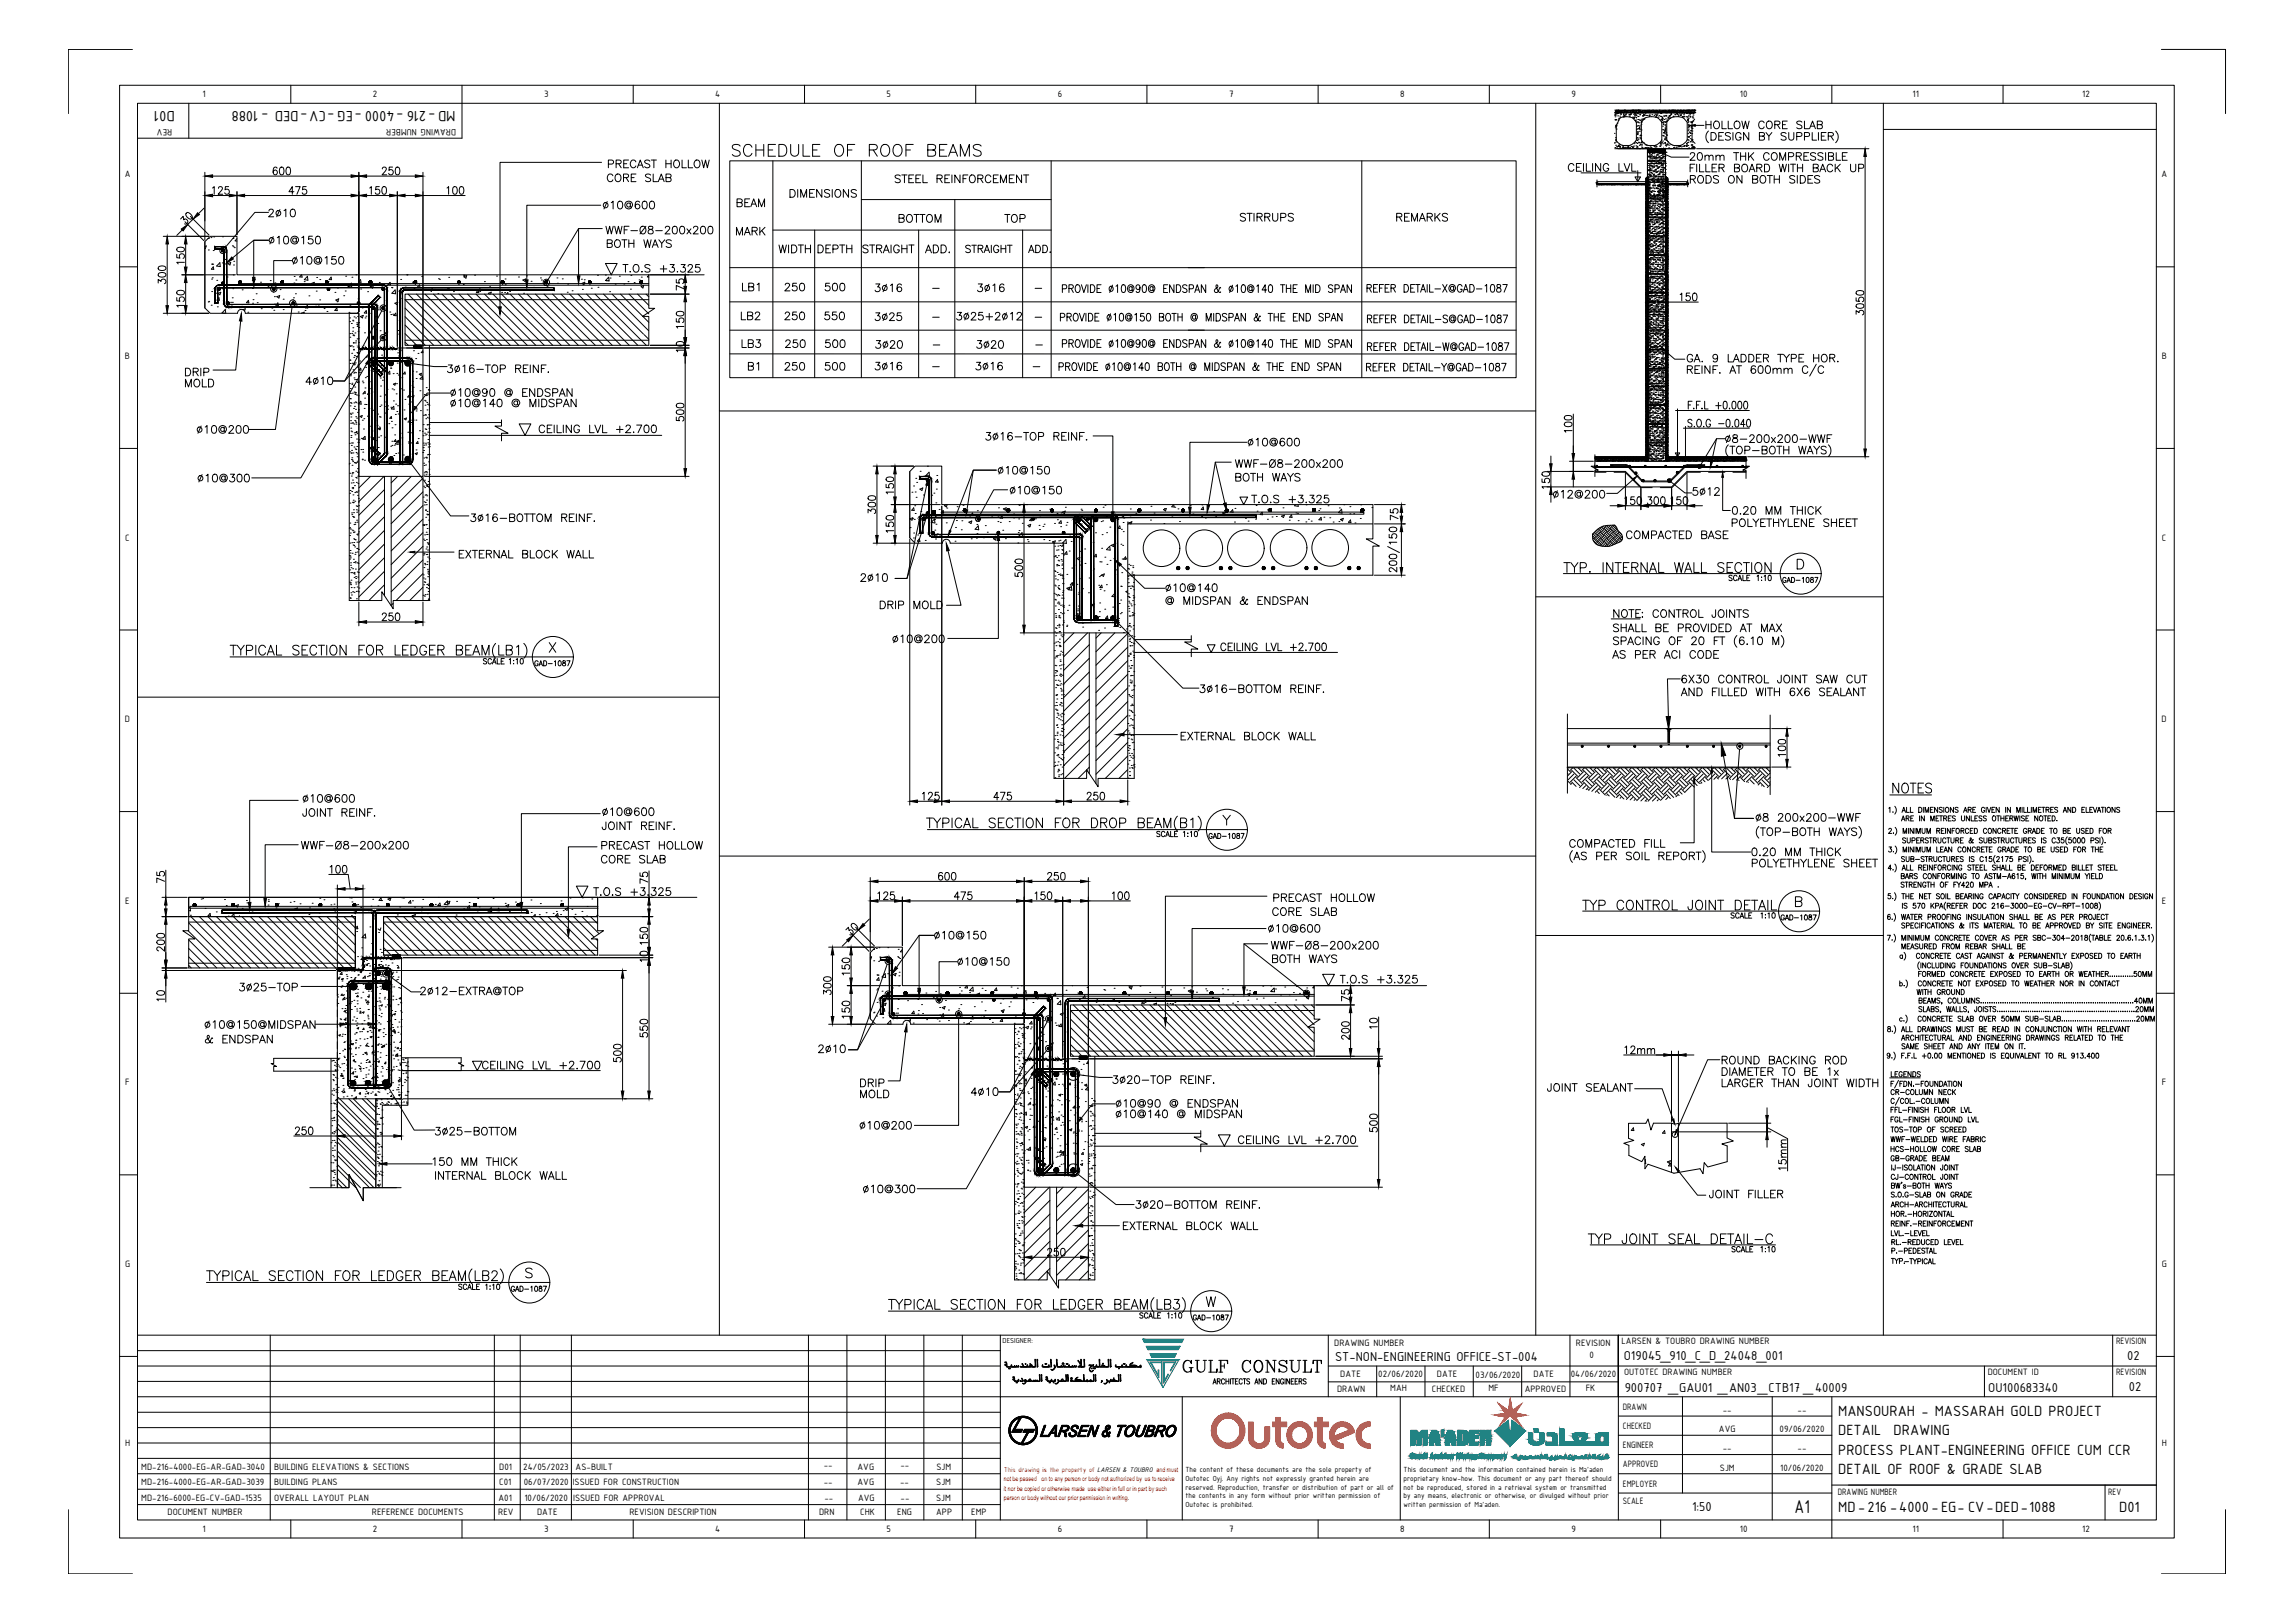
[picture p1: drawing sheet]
<svg xmlns="http://www.w3.org/2000/svg" width="841mm" height="594mm" viewBox="0 0 841 594" stroke-linecap="round" stroke-linejoin="round" font-family="sans-serif">
<defs><g id="words">
<text font-size="8.4" x="267.1" y="58.6">SCHEDULE OF ROOF BEAMS</text>
<text font-size="7.9" fill="#00f" x="432.2" y="503.8">GULF CONSULT</text>
<text font-size="7.3" x="657.6" y="554.1">A1</text>
<g font-size="7.1">
<text x="571.9" y="211">TYP. INTERNAL WALL SECTION</text>
<text x="578.9" y="334.4">TYP CONTROL JOINT DETAIL</text>
<text x="580.7" y="456.8">TYP JOINT SEAL DETAIL-C</text>
</g>
<g font-size="6.6">
<text x="268.8" y="87.5">MARK</text>
<text x="615.2" y="251.5">6X30 CONTROL JOINT SAW CUT</text>
<text x="157.3" y="428.3">150 MM THICK</text>
</g>
<g font-size="6.2">
<text x="624.1" y="48.3">HOLLOW CORE SLAB</text>
<text x="618.1" y="60">20mm THK COMPRESSIBLE</text>
<text x="221.5" y="62.8">PRECAST HOLLOW</text>
<text x="573.6" y="63.9">CEILING LVL</text>
<text x="618.1" y="64.2">FILLER BOARD WITH BACK UP</text>
<text x="221.2" y="67.7">CORE SLAB</text>
<text x="326.7" y="68.1">STEEL REINFORCEMENT</text>
<text x="618.1" y="68.4">RODS ON BOTH SIDES</text>
<text x="219.8" y="77.6">%%C10@600</text>
<text x="268.8" y="76.9">BEAM</text>
<text x="288.2" y="73.4">DIMENSIONS</text>
<text x="328.1" y="82.5">BOTTOM</text>
<text x="366.9" y="82.5">TOP</text>
<text x="453.3" y="82.2">STIRRUPS</text>
<text x="510.5" y="82.2">REMARKS</text>
<text x="220.8" y="86.8">WWF-Ø8-200x200</text>
<text x="97.4" y="90.7">%%C10@150</text>
<text x="221.2" y="91.7">BOTH WAYS</text>
<text x="284.3" y="93.8">WIDTH</text>
<text x="298.4" y="93.8">DEPTH</text>
<text x="315" y="93.8">STRAIGHT</text>
<text x="338" y="93.8">ADD.</text>
<text x="352.8" y="93.8">STRAIGHT</text>
<text x="375.7" y="93.8">ADD.</text>
<text x="105.8" y="98.1">%%C10@150</text>
<text x="227.2" y="100.9">T.O.S +3.325</text>
<text x="270.9" y="107.6">LB1</text>
<text x="499.9" y="108.3">REFER DETAIL-X@GAD-1087</text>
<text x="270.6" y="118.2">LB2</text>
<text x="286.5" y="118.2">250</text>
<text x="300.9" y="118.2">550</text>
<text x="387.3" y="118.9">PROVIDE %%C10@150 BOTH @ MIDSPAN &amp; THE END SPAN</text>
<text x="499.9" y="119.6">REFER DETAIL-S@GAD-1087</text>
<text x="270.6" y="128.4">LB3</text>
<text x="286.5" y="128.4">250</text>
<text x="301.3" y="128.4">500</text>
<text x="499.9" y="129.5">REFER DETAIL-W@GAD-1087</text>
<text x="162.6" y="137.6">3%%C16-TOP REINF.</text>
<text x="273" y="136.9">B1</text>
<text x="286.5" y="136.9">250</text>
<text x="301.3" y="136.9">500</text>
<text x="387" y="136.9">PROVIDE %%C10@140 BOTH @ MIDSPAN &amp; THE END SPAN</text>
<text x="499.5" y="137.2">REFER DETAIL-Y@GAD-1087</text>
<text x="617" y="133.7">GA. 9 LADDER TYPE HOR.</text>
<text x="66.7" y="142.9">MOLD</text>
<text x="66.7" y="139">DRIP</text>
<text x="164" y="146.4">%%C10@90 @ ENDSPAN</text>
<text x="164" y="150.3">%%C10@140 @ MIDSPAN</text>
<text x="70.9" y="159.8">%%C10@200</text>
<text x="196.5" y="159.8">CEILING LVL +2.700</text>
<text x="631.1" y="163.3">8-200x200-WWF</text>
<text x="451.6" y="172.5">WWF-Ø8-200x200</text>
<text x="71.3" y="177.8">%%C10@300</text>
<text x="364.4" y="175">%%C10@150</text>
<text x="451.6" y="177.4">BOTH WAYS</text>
<text x="369" y="182">%%C10@150</text>
<text x="457.6" y="185.6">T.O.S +3.325</text>
<text x="568" y="183.8">%%C12@200</text>
<text x="633.6" y="189.4">0.20 MM THICK</text>
<text x="171.4" y="192.3">3%%C16-BOTTOM REINF.</text>
<text x="633.6" y="194">POLYETHYLENE SHEET</text>
<text x="594.8" y="198.6">COMPACTED BASE</text>
<text x="167.2" y="205.7">EXTERNAL BLOCK WALL</text>
<text x="426.2" y="218">%%C10@140</text>
<text x="426.2" y="222.6">@ MIDSPAN &amp; ENDSPAN</text>
<text x="589.8" y="232.5">SHALL BE PROVIDED AT MAX</text>
<text x="326" y="236.7">%%C10@200</text>
<text x="446.3" y="239.5">CEILING LVL +2.700</text>
<text x="589.8" y="242.4">AS PER ACI CODE</text>
<text x="438.5" y="255.1">3%%C16-BOTTOM REINF.</text>
<text x="614.9" y="256.1">AND FILLED WITH 6X6 SEALANT</text>
<text x="431.4" y="272.3">EXTERNAL BLOCK WALL</text>
<text x="109.7" y="294.9">%%C10@600</text>
<text x="219.8" y="299.9">%%C10@600</text>
<text x="109.7" y="300.2">JOINT REINF.</text>
<text x="219.4" y="305.2">JOINT REINF.</text>
<text x="642.4" y="302">8 200x200-WWF</text>
<text x="574" y="311.5">COMPACTED FILL</text>
<text x="109.4" y="312.2">WWF-Ø8-200x200</text>
<text x="219.4" y="312.2">PRECAST HOLLOW</text>
<text x="640.6" y="314.7">0.20 MM THICK</text>
<text x="641" y="318.9">POLYETHYLENE SHEET</text>
<text x="216.3" y="329.1">T.O.S +3.325</text>
<text x="465.3" y="336.5">CORE SLAB</text>
<text x="341.1" y="345">%%C10@150</text>
<text x="463.5" y="342.5">%%C10@600</text>
<text x="464.6" y="348.9">WWF-Ø8-200x200</text>
<text x="465" y="353.8">BOTH WAYS</text>
<text x="349.6" y="354.9">%%C10@150</text>
<text x="86.4" y="364.1">3%%C25-TOP</text>
<text x="152.8" y="365.5">2%%C12-EXTRA@TOP</text>
<text x="490" y="361.2">T.O.S +3.325</text>
<text x="74.1" y="377.8">%%C10@150@MIDSPAN</text>
<text x="74.1" y="383.1">&amp; ENDSPAN</text>
<text x="175.7" y="392.6">CEILING LVL +2.700</text>
<text x="629.7" y="390.9">ROUND BACKING ROD</text>
<text x="629.7" y="395.1">DIAMETER TO BE 1x</text>
<text x="314" y="399.3">DRIP</text>
<text x="406.8" y="397.9">3%%C20-TOP REINF.</text>
<text x="629.7" y="399.3">LARGER THAN JOINT WIDTH</text>
<text x="314" y="403.2">MOLD</text>
<text x="407.8" y="406.8">%%C10@90 @ ENDSPAN</text>
<text x="407.8" y="410.6">%%C10@140 @ MIDSPAN</text>
<text x="158.4" y="417">3%%C25-BOTTOM</text>
<text x="314" y="414.9">%%C10@200</text>
<text x="452.6" y="420.2">CEILING LVL +2.700</text>
<text x="158.4" y="433.2">INTERNAL BLOCK WALL</text>
<text x="315" y="438.1">%%C10@300</text>
<text x="414.9" y="443.8">3%%C20-BOTTOM REINF.</text>
<text x="625.1" y="439.9">JOINT FILLER</text>
<text x="410.3" y="451.6">EXTERNAL BLOCK WALL</text>
</g>
<g font-size="5.8">
<text x="64" y="40.6" transform="rotate(-180 64 40.6)">D01</text>
<text x="112.7" y="40.6" transform="rotate(-180 112.7 40.6)">-</text>
<text x="167" y="40.6" transform="rotate(-180 167 40.6)">MD-216 -4000 -EG -CV DED - 1088</text>
<text x="673.6" y="518.7">MANSOURAH - MASSARAH GOLD PROJECT</text>
<text x="673.6" y="525.7">DETAIL</text>
<text x="693.9" y="525.7">DRAWING</text>
<text x="673.6" y="532.8">PROCESS PLANT-ENGINEERING OFFICE CUM CCR</text>
<text x="673.6" y="539.8">DETAIL OF ROOF &amp; GRADE SLAB</text>
<text x="673.6" y="553.9">MD-216 -4000-EG- CV DED 1088</text>
<text x="727.9" y="553.9">-</text>
<text x="740.6" y="553.9">-</text>
<text x="776.6" y="553.9">D01</text>
</g>
<g font-size="5.7">
<text x="286.5" y="107.6">250</text>
<text x="301.3" y="107.6">500</text>
<text x="321.4" y="224">DRIP MOLD</text>
<text x="600.4" y="227.2">: CONTROL JOINTS</text>
<text x="219.1" y="317.1">CORE SLAB</text>
<text x="465.7" y="331.3">PRECAST HOLLOW</text>
<text x="565.9" y="400.8">JOINT SEALANT</text>
</g>
<g font-size="5.3">
<text x="176" y="244.5">SCALE</text>
<text x="633.2" y="337.6">SCALE</text>
<text x="416.3" y="484">SCALE</text>
</g>
<g font-size="5.1">
<text x="595.1" y="498">O19045_910_C_D_24048_001</text>
<text x="779.5" y="498">02</text>
<text x="489.3" y="498.4">ST-NON-ENGINEERING OFFICE-ST-004</text>
<text x="595.4" y="509.7">900707 _GAU01 _AN03_CTB17 _40009</text>
<text x="728.6" y="509.7">OU100683340</text>
<text x="780.1" y="509.5">02</text>
<text x="620.1" y="553.5">1:50</text>
</g>
<g font-size="4.9">
<text x="632.2" y="213.8">SCALE</text>
<text x="642.8" y="213.8">1:10</text>
<text x="651.9" y="214.5">GAD-1087</text>
<text x="422.6" y="307.6">SCALE</text>
<text x="432.5" y="307.6">1:10</text>
<text x="441.7" y="308.3">GAD-1087</text>
<text x="701.3" y="365.5">WITH GROUND</text>
<text x="691.8" y="402.2">CR-COLUMN NECK</text>
<text x="633.6" y="459.7">SCALE</text>
<text x="644.2" y="459.7">1:10</text>
<text x="691.8" y="463.9">TYP.</text>
<text x="166.9" y="473.4">SCALE</text>
<text x="176.7" y="473.4">1:10</text>
<text x="186.3" y="474.1">GAD-1087</text>
<text x="436" y="484.7">GAD-1087</text>
</g>
<g font-size="3.6">
<text x="74.3" y="35.6">1</text>
<text x="136.6" y="35.7">2</text>
<text x="199.4" y="35.5">3</text>
<text x="262.1" y="35.6">4</text>
<text x="324.8" y="35.5">5</text>
<text x="387.7" y="35.7">6</text>
<text x="450.4" y="35.6">7</text>
<text x="513.1" y="35.6">8</text>
<text x="575.9" y="35.5">9</text>
<text x="637.6" y="35.6">10</text>
<text x="700.9" y="35.6">11</text>
<text x="763" y="35.7">12</text>
<text x="63.1" y="47.1" transform="rotate(-180 63.1 47.1)">REV</text>
<text x="167.1" y="47.1" transform="rotate(-180 167.1 47.1)">DRAWING NUMBER</text>
<text x="45.7" y="64.9">A</text>
<text x="792.1" y="64.9">A</text>
<text x="45.8" y="131.5">B</text>
<text x="792.2" y="131.5">B</text>
<text x="45.8" y="198">C</text>
<text x="792.2" y="198">C</text>
<text x="45.7" y="264.5">D</text>
<text x="792.1" y="264.5">D</text>
<text x="45.9" y="331">E</text>
<text x="792.2" y="331">E</text>
<text x="45.9" y="397.5">F</text>
<text x="792.3" y="397.5">F</text>
<text x="45.8" y="464">G</text>
<text x="792.2" y="464">G</text>
<text x="489" y="492.9">DRAWING NUMBER</text>
<text x="577.5" y="492.9">REVISION</text>
<text x="582.5" y="497.5">0</text>
<text x="594.2" y="492.3">LARSEN &amp; TOUBRO DRAWING NUMBER</text>
<text x="775.4" y="492.3">REVISION</text>
<text x="595.1" y="503.6">OUTOTEC DRAWING NUMBER</text>
<text x="728.4" y="503.6">DOCUMENT ID</text>
<text x="775.4" y="503.6">REVISION</text>
<text x="490" y="509.8">DRAWN</text>
<text x="491.2" y="504.5">DATE</text>
<text x="505.1" y="504.5">02/06/2020</text>
<text x="509.5" y="509.6">MAH</text>
<text x="524.7" y="509.8">CHECKED</text>
<text x="526.6" y="504.5">DATE</text>
<text x="540.7" y="504.8">03/06/2020</text>
<text x="545.5" y="509.6">MF</text>
<text x="558.7" y="509.8">APPROVED</text>
<text x="562" y="504.5">DATE</text>
<text x="575.6" y="504.5">04/06/2020</text>
<text x="581.1" y="509.6">FK</text>
<text x="594.7" y="516.3">DRAWN</text>
<text x="631.3" y="517.5">--</text>
<text x="658.7" y="517.5">--</text>
<text x="594.7" y="523.4">CHECKED</text>
<text x="629.9" y="524.5">AVG</text>
<text x="652.2" y="524.5">09/06/2020</text>
<text x="45.8" y="529.5">H</text>
<text x="594.7" y="530.4">ENGINEER</text>
<text x="631.3" y="531.6">--</text>
<text x="658.7" y="531.6">--</text>
<text x="792.2" y="529.5">H</text>
<text x="51.8" y="538.4">MD-216-4000-EG-AR-GAD-3040</text>
<text x="100.5" y="538.4">BUILDING ELEVATIONS &amp; SECTIONS</text>
<text x="183" y="538.4">D01</text>
<text x="191.8" y="538.4">24/05/2023</text>
<text x="210.9" y="538.4">AS-BUILT</text>
<text x="301.9" y="537.7">--</text>
<text x="314.2" y="538.3">AVG</text>
<text x="329.9" y="537.7">--</text>
<text x="343.1" y="538.3">SJM</text>
<text x="594.7" y="537.4">APPROVED</text>
<text x="630.3" y="538.6">SJM</text>
<text x="652.4" y="538.6">10/06/2020</text>
<text x="51.8" y="544">MD-216-4000-EG-AR-GAD-3039</text>
<text x="100.5" y="544">BUILDING PLANS</text>
<text x="182.9" y="544">C01</text>
<text x="192" y="544">06/07/2020</text>
<text x="209.9" y="544">ISSUED FOR CONSTRUCTION</text>
<text x="301.9" y="544">--</text>
<text x="314.3" y="544">AVG</text>
<text x="329.8" y="544">--</text>
<text x="343.1" y="544">SJM</text>
<text x="594.7" y="544.5">EMPLOYER</text>
<text x="51.8" y="549.7">MD-216-6000-EG-CV-GAD-1535</text>
<text x="100.5" y="549.7">OVERALL LAYOUT PLAN</text>
<text x="182.7" y="549.7">A01</text>
<text x="192.2" y="549.7">10/06/2020</text>
<text x="210" y="549.7">ISSUED FOR APPROVAL</text>
<text x="302.1" y="549.7">--</text>
<text x="314.5" y="549.7">AVG</text>
<text x="330" y="549.7">--</text>
<text x="343" y="549.7">SJM</text>
<text x="594.7" y="551">SCALE</text>
<text x="673.5" y="547.4">DRAWING NUMBER</text>
<text x="772.6" y="547.4">REV</text>
<text x="61.4" y="555.1">DOCUMENT NUMBER</text>
<text x="136.3" y="555.1">REFERENCE DOCUMENTS</text>
<text x="182.6" y="555.1">REV</text>
<text x="196.8" y="555.1">DATE</text>
<text x="230.7" y="555.1">REVISION DESCRIPTION</text>
<text x="300.2" y="555.1">DRN</text>
<text x="315.2" y="555.1">CHK</text>
<text x="328.8" y="555.1">ENG</text>
<text x="343" y="555.1">APP</text>
<text x="355.9" y="555.1">EMP</text>
<text x="74.3" y="561.1">1</text>
<text x="136.6" y="561.2">2</text>
<text x="199.4" y="561">3</text>
<text x="262.1" y="561.1">4</text>
<text x="324.8" y="561">5</text>
<text x="387.7" y="561.2">6</text>
<text x="450.4" y="561.1">7</text>
<text x="513.1" y="561.1">8</text>
<text x="575.9" y="561.2">9</text>
<text x="637.6" y="561.1">10</text>
<text x="700.9" y="561.1">11</text>
<text x="763" y="561.2">12</text>
</g>
<g font-size="2.9">
<text x="367.4" y="491.8">DESIGNER:</text>
<text x="434.4" y="539.3">The content of these documents are the sole property of</text>
<text x="514.4" y="539.3">This document and the information contained herein is Ma'aden</text>
<text x="434.4" y="542.4">Outotec Oyj. Any rights not expressly granted herein are</text>
<text x="434.4" y="545.6">reserved. Reproduction, transfer or distribution of part or all of</text>
<text x="514.4" y="542.4">proprietary know-how. This document or any part thereof should</text>
<text x="514.4" y="545.6">not be reproduced, stored in a retrieval system or transmitted</text>
<text x="434.4" y="548.7">the contents in any form without prior written permission of</text>
<text x="434.4" y="551.8">Outotec is prohibited.</text>
<text x="514.4" y="548.7">by any means, electronic or otherwise, or divulged without prior</text>
<text x="514.4" y="551.8">written permission of Ma'aden.</text>
</g>
<g font-size="2.6">
<text x="340.4" y="106.9">-</text>
<text x="378.2" y="106.9">-</text>
<text x="340.4" y="117.5">-</text>
<text x="378.2" y="117.5">-</text>
<text x="340.8" y="127.7">-</text>
<text x="378.2" y="127.7">-</text>
<text x="340.4" y="135.5">-</text>
<text x="377.5" y="135.5">-</text>
</g>
<text font-size="2.6" fill="#f00" x="368" y="539.1">This drawing is the property of LARSEN &amp; TOUBRO and must</text>
<g font-size="2.4" fill="#f00">
<text x="367.8" y="542.5">not be passed on to any person or body not authorized by us to receive</text>
<text x="367.8" y="546">it nor be copied or otherwise made use either in full or in part by such</text>
<text x="367.8" y="549.3">person or body without our prior permission in writing.</text>
</g>
</g></defs>
<!-- layer: ST-DIMS -->
<g fill="none" stroke="#000" stroke-width=".37">
<path d="M263.6 37.8v451.2M562.8 37.8v451.2M220.4 59.5h-37.2v52.9M621.7 54.5h63.2M683.5 57.3v107.2M68.4 78a1.72 1.72 0 0 1 2 2l-.2 .1a1.72 1.72 0 0 1-2-2zM69.8 79.2l6.8 6.9M74.7 76.3l-2 2M75.1 63.1v24.9M77.9 68.9l.6-.5v2.7M77.9 71.6h6.1M77.9 64.5h50.8"/>
<path d="M80.1 69l.2-.5 .7-.1 .4 .2 .1 .6-1.6 1.9h1.7M83.8 68.4h-1.2l-.1 1.1a.91 .91 0 0 1 1.3 .1 .91 .91 0 0 1-.1 1.3 .91 .91 0 0 1-1.3-.3M86.8 70.2v15.8M89.6 71.6h39.1M101.5 61.6a.68 .68 0 0 0-1-.3l-.3 .5a1.73 1.73 0 0 0 .6 2.2 .82 .82 0 0 0 .9-.7 .82 .82 0 0 0-.7-.9 .82 .82 0 0 0-.9 .7M102.8 61.3l.5-.1a1.74 1.74 0 0 1 0 2.8h-.2a1.94 1.94 0 0 1-.3-2.7zM105.2 61.3l.6-.1a1.74 1.74 0 0 1 0 2.8h-.3a1.94 1.94 0 0 1-.3-2.7zM107.7 70.2h-1.8l1.2-1.8v2.7M108.3 68.4h1.7l-1.2 2.7M112.2 68.4h-1.2l-.2 1.1a.92 .92 0 0 1 1.4 0 .92 .92 0 0 1-.1 1.4 .92 .92 0 0 1-1.3-.3M131.5 63.1v51.1M134.3 71.6h8.5"/>
<path d="M134.3 64.5h17.9M135.5 68.9l.6-.5v2.7M139 68.4h-1.2l-.2 1.1a.91 .91 0 0 1 1.4 .1 .91 .91 0 0 1-.2 1.3 .91 .91 0 0 1-1.3-.3M140.1 61.9l.5-.7 .7 .1 .3 .5-.4 .9-1.2 1.3h1.7M140.3 68.5a.83 .83 0 0 1 1.2 .4l.1 .6a1.17 1.17 0 0 1-.9 1.6 1.84 1.84 0 0 1-.4-2.6zM143.9 61.2h-1.3v1.2a.91 .91 0 0 1 1.3 0 .91 .91 0 0 1-.2 1.4 .91 .91 0 0 1-1.3-.3M145.2 61.3l.6-.1a1.74 1.74 0 0 1 0 2.8h-.2a2 2 0 0 1-.4-2.7zM145.6 70.2v56.7M148.4 71.6h3.8M155 63.1v63.8M155 71.6h15.4M163.8 68.9l.6-.5v2.7"/>
<path d="M166.2 68.5a.83 .83 0 0 1 1.2 .4l.2 .6a1.22 1.22 0 0 1-1 1.6 1.93 1.93 0 0 1-.4-2.6zM168.6 68.5a.83 .83 0 0 1 1.3 .4l.1 .6a1.22 1.22 0 0 1-1 1.6 1.93 1.93 0 0 1-.4-2.6zM220.1 75.2h-27v27.3M58.1 97.8l1.1-.4a1.22 1.22 0 0 1 1.6 1 1.74 1.74 0 0 1-2.8 0zM59.8 86.6h16.7M61.3 89.4v22.6M64.8 93.2v1.2l1.2 .1a.92 .92 0 0 1 0-1.3 .92 .92 0 0 1 1.3 .1 .92 .92 0 0 1-.2 1.3M64.9 90.9l1.1-.4a1.3 1.3 0 0 1 1.6 .8v.2a1.65 1.65 0 0 1-2.8 0zM66.2 80.2l.9-1 .3 1.3a.87 .87 0 0 1 1.4 .5 .87 .87 0 0 1-1.2 1M66.8 84.2l-2 2M67.6 96.1h-2.8l.5 .6M67.8 81.2l6.9 6.9"/>
<path d="M68 89.4v8.4M70.8 80.2l-2 2M85.2 94.5l7.8-6.5h5.4h-5.4v13.6M220.7 83.7h-8.7v17.3M58 103.7v-1.4l1 .8a.89 .89 0 0 1 1.4-.7 .89 .89 0 0 1-.1 1.5M58.1 100.2l1.1-.4a1.22 1.22 0 0 1 1.6 1 1.74 1.74 0 0 1-2.8 0zM59.8 114.8h16.7M64.8 109v1.2l1.2 .1a.92 .92 0 0 1 0-1.3 .92 .92 0 0 1 1.3 .1 .92 .92 0 0 1-.2 1.3M64.9 106.7l1.1-.4a1.3 1.3 0 0 1 1.6 .7v.3a1.7 1.7 0 0 1-2.8 0zM66.6 100.7h19.7M67.6 111.9h-2.8l.5 .6M68 103.5v8.5"/>
<path d="M88.2 117.6l-1.8 17.9h-8.3M238.3 100.7h14.2M238.3 107.7h14.2M247.8 102.4v1.2l1.2 .1a.92 .92 0 0 1 .1-1.4 .92 .92 0 0 1 1.3 .2 .92 .92 0 0 1-.3 1.3M247.8 116.7v1.2l1.2 .1a.92 .92 0 0 1 .1-1.3 .92 .92 0 0 1 1.3 .1 .92 .92 0 0 1-.3 1.3M248 114.4l1-.4a1.3 1.3 0 0 1 1.6 .8v.2a1.7 1.7 0 0 1-2.8 0zM250.6 119.6h-2.8l.5 .6M250.6 105.8l-2.8-1.3v1.7M251.1 103.5v1.4M251.1 110.5v13.2M603.7 111.2v.8M606.6 110.6h.9"/>
<path d="M610.3 110.6h12.1M610.3 109.2v.9M615.7 107.9l.6-.6v2.9M619.2 107.3h-1.2l-.1 1.3a.91 .91 0 0 1 1.4 0 .91 .91 0 0 1-.2 1.3 .91 .91 0 0 1-1.3-.3M620.5 107.5l.7-.2a1.74 1.74 0 0 1 0 2.9h-.3a2 2 0 0 1-.4-2.7zM680.2 115.1v-1.3l1.1 .7a.87 .87 0 0 1 1.4-.7 .87 .87 0 0 1-.2 1.5M680.2 109.1v1.2l1.2 .1a.91 .91 0 0 1 0-1.4 .91 .91 0 0 1 1.4 .2 .91 .91 0 0 1-.3 1.3M680.3 111.6l1.1-.4a1.22 1.22 0 0 1 1.6 1 1.74 1.74 0 0 1-2.8 0zM680.3 106.8l1.1-.4a1.22 1.22 0 0 1 1.6 1 1.74 1.74 0 0 1-2.8 0zM134.3 133.3l-24 41.7h-18M149 127.5h103.5M238.3 126.5h14.2"/>
<path d="M248 125.5l1-.4a1.3 1.3 0 0 1 1.6 .7v.3a1.7 1.7 0 0 1-2.8 0zM250.6 128.3h-2.8l.5 .5M251.1 126.5v1M251.1 130.2v41.4M611 129.2l2.7 2.4h3.7M247.8 152.8v1.2l1.2 .1a.92 .92 0 0 1 .1-1.4 .92 .92 0 0 1 1.3 .2 .92 .92 0 0 1-.3 1.3M248 150.5l1-.4a1.3 1.3 0 0 1 1.6 .7v.3a1.7 1.7 0 0 1-2.8 0zM248 148.1l1-.4a1.3 1.3 0 0 1 1.6 .7v.3a1.7 1.7 0 0 1-2.8 0zM263.6 150.5h299.2M400.6 159.7h7.2v27.8M573.4 154.9l1.1-.3a1.26 1.26 0 0 1 1.6 .7v.2a1.59 1.59 0 0 1-1.5 .8 1.59 1.59 0 0 1-1.4-1zM573.4 152.5l1.1-.3a1.26 1.26 0 0 1 1.6 .7v.2a1.74 1.74 0 0 1-2.9 0z"/>
<path d="M576.1 157.7h-2.9l.6 .6M576.6 151.7v17.2M155.6 174.5h96.9M320 170.7h14.8M321.4 173.6v22.5M324.7 177.4v1.1l1.2 .2a.91 .91 0 0 1 0-1.4 .91 .91 0 0 1 1.4 .2 .91 .91 0 0 1-.3 1.3M324.8 175.1l1.1-.4a1.22 1.22 0 0 1 1.6 1 1.7 1.7 0 0 1-2.8 0zM328 173.6v8.4M339.6 177.7l-7.2 34.2h-4.4h4.4l7-22.2M445.4 169.3l3.5 15M451.2 169.3h-5.8l-2.6 15.6M456.9 162h-20.9v23.8"/>
<path d="M565.1 175.4v1.2l1.2 .1a.91 .91 0 0 1 0-1.3 .91 .91 0 0 1 1.3 .1 .91 .91 0 0 1-.3 1.4M565.2 173.1l1.1-.4a1.22 1.22 0 0 1 1.6 1 1.7 1.7 0 0 1-2.8 0zM566.9 172.7h17M566.9 178.3h33.8M567.9 178.3h-2.8l.5 .6M568.3 167v2.9M568.3 172.7v5.6M575.2 168.9h8.7M576.6 172.7v-3.8v3.8M576.6 175.5v2.8M595.6 173.3v13.4M601.3 178.9v7.8"/>
<path d="M612.6 178.9v7.8M618.2 173.3v13.4M640.4 167.3h44.5M318.1 187.9v-1.4l1.1 .8a.89 .89 0 0 1 1.3-.8 .89 .89 0 0 1-.1 1.6M318.2 184.3l1.1-.3a1.26 1.26 0 0 1 1.6 .7v.2a1.7 1.7 0 0 1-2.8 0zM318.2 181.9l1.1-.3a1.3 1.3 0 0 1 1.6 .7v.2a1.7 1.7 0 0 1-2.8 0zM320 199h14.8M324.7 191.5v1.2l1.2 .1a.91 .91 0 0 1 0-1.4 .91 .91 0 0 1 1.4 .2 .91 .91 0 0 1-.3 1.3M324.8 189.2l1.1-.4a1.22 1.22 0 0 1 1.6 1 1.7 1.7 0 0 1-2.8 0zM326.6 184.8h18M327.5 180.2h-2.8l.5 .7M327.5 194.4h-2.8l.5 .6"/>
<path d="M328 187.6v8.5M333.4 197.5v97.4M345.1 185.4v109.5M354.3 186.7l2.4-14.5h8.4h-8.4l-8.5 22.2M365.9 198v35.8h-18.6M373.1 184.8h3.6M375.3 187.6v41.4M503.7 191.9h11.3M503.7 184.8h11.3M509.1 195.7v1.2l1.2 .1a.92 .92 0 0 1 0-1.3 .92 .92 0 0 1 1.3 .1 .92 .92 0 0 1-.2 1.4M509.2 193.4l1.1-.3a1.3 1.3 0 0 1 1.6 .7v.2a1.7 1.7 0 0 1-2.8 0zM509.5 186.5v1.2l1.2 .2a.91 .91 0 0 1 0-1.4 .91 .91 0 0 1 1.4 .2 .91 .91 0 0 1-.3 1.3"/>
<path d="M511.9 198.6h-2.8l.5 .6M512.3 189.9l-2.8-1.2v1.7M513.6 187.6v1.4M513.6 194.7v13.2M590 185.2h2.9M595.4 182.5l.6-.5v2.8M595.6 185.2h5.7M598.9 182h-1.2l-.1 1.2a.91 .91 0 0 1 1.4 0 .91 .91 0 0 1-.2 1.3 .91 .91 0 0 1-1.3-.3M600.2 182.1a.82 .82 0 0 1 1.2 .4l.2 .7a1.22 1.22 0 0 1-1 1.6 1.93 1.93 0 0 1-.4-2.7zM603.9 182h1.4l-.8 1a.88 .88 0 0 1 .7 1.4 .88 .88 0 0 1-1.5-.2M604.1 185.2h5.7M606.4 182.1a.82 .82 0 0 1 1.3 .4l.1 .7a1.22 1.22 0 0 1-1 1.6 1.93 1.93 0 0 1-.4-2.7z"/>
<path d="M608.9 182.1a.78 .78 0 0 1 1.2 .4l.1 .7a1.22 1.22 0 0 1-1 1.6 1.88 1.88 0 0 1-.3-2.7zM612.3 182.5l.6-.5v2.8M612.6 185.2h5.6M615.8 182h-1.2l-.1 1.2a.9 .9 0 0 1 1.3-.1 .9 .9 0 0 1-.1 1.4 .9 .9 0 0 1-1.3-.3M617.1 182.1a.83 .83 0 0 1 1.3 .4l.1 .7a1.22 1.22 0 0 1-1 1.6 1.93 1.93 0 0 1-.4-2.7zM621 185.2h2.9M347.4 201.7l4.8 20h-5.3M372 209.8v1.2l1.2 .1a.91 .91 0 0 1 0-1.3 .91 .91 0 0 1 1.3 .1 .91 .91 0 0 1-.3 1.4M372.1 207.5l1.1-.3a1.22 1.22 0 0 1 1.6 .9 1.6 1.6 0 0 1-2.8-.2zM372.1 205.1l1.1-.3a1.22 1.22 0 0 1 1.6 .9 1.6 1.6 0 0 1-2.8-.2zM410.6 207l8.9 8.5h7.3M503.7 210.7h11.3"/>
<path d="M508.5 200.2l4.3 2.2M509.2 205.8l1.1-.4a1.3 1.3 0 0 1 1.6 .7v.3a1.7 1.7 0 0 1-2.8 0zM509.2 203.4l1.1-.4a1.3 1.3 0 0 1 1.6 .7v.2a1.7 1.7 0 0 1-2.8 0zM511.9 207.8v1.7l-1.3-1.2-1-.4-.4 .3-.1 .7 .6 .5M562.8 218.6h127.4M131.5 220.5v8.7M134.3 227.8h17.9M140.1 225.2l.5-.7 .7 .1 .3 .4-.4 1-1.2 1.3h1.7M143.9 224.5h-1.3v1.2a.92 .92 0 0 1 1.3 0 .92 .92 0 0 1-.1 1.4 .92 .92 0 0 1-1.4-.3M145.2 224.6a.82 .82 0 0 1 1.2 .4l.1 .7a1.3 1.3 0 0 1-.7 1.6h-.2a1.93 1.93 0 0 1-.4-2.7zM155 220.5v8.7M373.9 231.8h15.3"/>
<path d="M409.8 228.3l23.7 23.7h5.8M50.4 255.3h213.2M615.8 248.7h-4.7l.3 13.7M411.9 269.1h19.6M631.6 276.8l4 22.9h7M649.2 266.9h7.1M651.7 273.6l1.1-.4a1.17 1.17 0 0 1 1.6 1 1.65 1.65 0 0 1-2.8 0zM651.7 271.2l1.1-.4a1.17 1.17 0 0 1 1.6 1 1.7 1.7 0 0 1-2.8 0zM654.4 276.4h-2.8l.5 .6M654.9 269.6v8.5M109.3 293.1h-17.8v37.4M220 298h-28.9v32.5"/>
<path d="M336.2 293.5h6.1M338 290.7l.6-.5v2.8M340.2 290.9l.5-.7 .7 .1 .3 .4-.4 1-1.2 1.3h1.7M344 290.2h-1.3v1.2a.91 .91 0 0 1 1.3 0 .91 .91 0 0 1-.1 1.4 .91 .91 0 0 1-1.4-.3M348 293.5h39M366 292.1h-1.8l1.2-1.9v2.8M366.6 290.2h1.7l-1.2 2.8M370.5 290.2h-1.2l-.1 1.2a.91 .91 0 0 1 1.3 0 .91 .91 0 0 1-.1 1.4 .91 .91 0 0 1-1.4-.3M389.8 285.7v9.2M392.6 293.5h17.9M398.4 290.9l.5-.7 .7 .1 .3 .4-.4 1-1.2 1.3h1.7M402.1 290.2h-1.1l-.2 1.2a.91 .91 0 0 1 1.4 0 .91 .91 0 0 1-.2 1.4 .91 .91 0 0 1-1.3-.3"/>
<path d="M403.5 290.3l.6-.1a1.74 1.74 0 0 1 0 2.8h-.3a1.94 1.94 0 0 1-.3-2.7zM413.3 285.7v9.2M620.8 286.9v21.8h-5M627.3 283.1v29h14.2M649.2 281h7.1M57.5 319.4v1.2l1.2 .1a.91 .91 0 0 1 0-1.3 .91 .91 0 0 1 1.4 .1 .91 .91 0 0 1-.4 1.4M60.8 318.7v10M109.3 309.4h-12.1v19.7M121 317.5l.6-.5v2.8M123.4 317.1l.6-.1a1.74 1.74 0 0 1 0 2.8h-.2a2 2 0 0 1-.4-2.7zM125.8 317.1l.6-.1a1.74 1.74 0 0 1 0 2.8h-.2a2 2 0 0 1-.4-2.7zM218.8 310.2h-10.5v30.1"/>
<path d="M234.5 319.7v1.2l1.3 .1a.91 .91 0 0 1 0-1.4 .91 .91 0 0 1 1.3 .2 .91 .91 0 0 1-.3 1.3M237.8 319v9.7M263.6 313.5h299.2M345.4 319.9l-.2-.2a.78 .78 0 0 0-1.1 .4v1.9a.79 .79 0 0 0 1.2 0 .79 .79 0 0 0-.3-1.2 .79 .79 0 0 0-1.1 .6M346.6 319.7a.82 .82 0 0 1 1.2 .4l.1 .6a1.3 1.3 0 0 1-.7 1.7h-.3a1.93 1.93 0 0 1-.3-2.7zM349 319.7a.78 .78 0 0 1 1.2 .4l.1 .6a1.3 1.3 0 0 1-.7 1.7h-.3a1.88 1.88 0 0 1-.3-2.7zM387.7 319.6h-1.2l-.2 1.1a.92 .92 0 0 1 1.4 .1 .92 .92 0 0 1-.2 1.3 .92 .92 0 0 1-1.3-.3M389 319.7a.83 .83 0 0 1 1.2 .4l.1 .6a1.21 1.21 0 0 1-.7 1.7h-.2a1.93 1.93 0 0 1-.4-2.7zM59.4 335.7h9.2M59.4 328.7h9.2M60.3 322.8l-2.8-1.2v1.7M60.8 331.5v1.4"/>
<path d="M60.8 338.5v13.2M120.5 320.3h7.1l.7 5.3M123.6 324.1v30.8M126.5 325.6h3.7M130.2 335.7v18.8h-3.2v1h6v-4.8l10.8 .1v-1h-3.2v-14.1h78.4v-7h-149.9v7h61.1v18.8h-3.2M133 324.1v26.7M219.6 335.7h19.6M219.6 328.7h19.6M237.4 323l-2.9-1.2v1.7M237.8 331.5v1.4M237.8 338.5v8.5M312.2 338.4a1.72 1.72 0 0 1 2 1.9l-.2 .2a1.68 1.68 0 0 1-1.9-2z"/>
<path d="M313.6 339.6l6.9 6.9M318.6 336.6l-2 2M318.9 321.4v26.9M321.7 327.2l.6-.5v2.8M321.7 322.8h50.8M321.7 330h6.1M323.9 327.3l.5-.6 .7 .1 .2 .4-.3 1-1.3 1.3h1.7M327.6 326.7h-1.2l-.1 1.2a.92 .92 0 0 1 1.4 0 .92 .92 0 0 1-.2 1.3 .92 .92 0 0 1-1.3-.2M330.7 328.5v17.9M333.5 330h39M351.6 328.5h-1.9l1.3-1.8v2.8M352.1 326.7h1.7l-1.1 2.8"/>
<path d="M356 326.7h-1.2l-.1 1.2a.91 .91 0 0 1 1.3 0 .91 .91 0 0 1-.1 1.4 .91 .91 0 0 1-1.3-.3M375.3 321.4v53.2M378.1 330h8.5M378.1 322.8h17.9M379.3 327.2l.6-.5v2.8M382.8 326.7h-1.2l-.1 1.2a.91 .91 0 0 1 1.3 0 .91 .91 0 0 1-.1 1.4 .91 .91 0 0 1-1.3-.3M383.9 320.2l.3-.5 .7-.1 .4 .2 .1 .6-1.6 2h1.7M384.1 326.8l.6-.1a1.74 1.74 0 0 1 0 2.8h-.2a1.94 1.94 0 0 1-.4-2.7zM389.4 328.5v58.8M392.3 330h3.7M398.8 321.4v65.9M398.8 330h15.4"/>
<path d="M407.6 327.2l.6-.5v2.8M410.1 326.8l.5-.1a1.74 1.74 0 0 1 0 2.8h-.2a1.94 1.94 0 0 1-.3-2.7zM412.5 326.8l.6-.1a1.74 1.74 0 0 1 0 2.8h-.3a1.94 1.94 0 0 1-.3-2.7zM464.3 328.2h-37.2v44.5M57.6 344.6l1.1-.3a1.26 1.26 0 0 1 1.6 .7v.2a1.59 1.59 0 0 1-1.5 .8 1.59 1.59 0 0 1-1.3-1zM57.6 342.2l1.1-.3a1.26 1.26 0 0 1 1.6 .7v.2a1.59 1.59 0 0 1-1.5 .8 1.59 1.59 0 0 1-1.3-1zM59.4 354.5h9.2M59.4 355.5h63.7M60.3 346.7v1.7l-1.4-1.2-.9-.4-.5 .5v.5l.6 .5M60.8 355.5v-1v1M60.8 355.5v11.5M133.6 355.5h95.9"/>
<path d="M147.7 350.8h91.5M219.6 349.8h19.6M228.1 358.3v41.3M234.5 342.3v1.3l1.3 .1a.92 .92 0 0 1-.1-1.4 .92 .92 0 0 1 1.4 .1 .92 .92 0 0 1-.3 1.4M234.7 348.8l1.1-.4a1.22 1.22 0 0 1 1.6 1 1.74 1.74 0 0 1-2.9 0zM234.7 340l1.1-.3a1.22 1.22 0 0 1 1.6 .9 1.74 1.74 0 0 1-2.9 0zM237.4 351.6h-2.9l.6 .6M237.4 345.3h-2.9l.6 .5M237.8 349.8v1M237.8 353.6v46M301.9 358.1l1.1-.4a1.3 1.3 0 0 1 1.6 .8v.2a1.7 1.7 0 0 1-2.8 0zM303.7 346.9h16.6"/>
<path d="M305.1 349.7v22.6M308.6 353.6v1.1l1.2 .2a.91 .91 0 0 1 0-1.4 .91 .91 0 0 1 1.4 .2 .91 .91 0 0 1-.3 1.3M308.8 351.3l1-.4a1.22 1.22 0 0 1 1.6 1 1.6 1.6 0 0 1-2.8-.3zM310 340.6l.9-1 .3 1.3a.89 .89 0 0 1 1.5 .5 .89 .89 0 0 1-1.3 .9M310.6 344.6l-2 2M311.4 356.4h-2.8l.5 .7M311.6 341.6l6.9 6.9M311.9 349.7v8.5M314.6 340.6l-2 2M328.5 354.4l8.3-11.8h5.4h-5.4v19.4M463.9 340.1h-27v22.8M464.5 345.7h-8.6v15.7"/>
<path d="M562.8 342.6h127.4M57.6 363.2l1.1-.4a1.22 1.22 0 0 1 1.6 1 1.6 1.6 0 0 1-2.8-.3zM60.3 366h-2.8l.5 .6M115.6 375.1h9M127.4 375.1h7.5M234.5 378.4v1.2l1.3 .2a.91 .91 0 0 1 0-1.4 .91 .91 0 0 1 1.3 .2 .91 .91 0 0 1-.3 1.3M234.5 376v1.2l1.3 .1a.92 .92 0 0 1-.1-1.3 .92 .92 0 0 1 1.4 .1 .92 .92 0 0 1-.3 1.3M234.7 373.7l1.1-.4a1.22 1.22 0 0 1 1.6 1 1.74 1.74 0 0 1-2.9 0zM301.8 364.1v-1.4l1.1 .8a.89 .89 0 0 1 1.3-.8 .89 .89 0 0 1-.1 1.6M301.9 360.5l1.1-.3a1.26 1.26 0 0 1 1.6 .7v.2a1.7 1.7 0 0 1-2.8 0zM303.7 375.1h16.6M308.6 369.3v1.2l1.2 .2a.91 .91 0 0 1 0-1.4 .91 .91 0 0 1 1.4 .2 .91 .91 0 0 1-.3 1.3"/>
<path d="M308.8 367.1l1-.4a1.22 1.22 0 0 1 1.6 1 1.6 1.6 0 0 1-2.8-.3zM310.5 361h19.6M311.4 372.2h-2.8l.5 .7M311.9 363.8v8.5M331.9 377.9l-2.1 18h-4.3M482.1 361h14.2M482.1 368.1h14.2M491.6 362.7v1.3l1.3 .1a.91 .91 0 0 1 0-1.4 .91 .91 0 0 1 1.3 .2 .91 .91 0 0 1-.3 1.3M491.8 377l1.1-.4a1.22 1.22 0 0 1 1.6 1 1.6 1.6 0 0 1-2.9-.3zM491.8 374.6l1.1-.4a1.22 1.22 0 0 1 1.6 1 1.6 1.6 0 0 1-2.9-.3zM494.5 366.1l-2.9-1.2v1.7M494.5 379v1.7l-1.4-1.2-.9-.3-.6 .4v.5l.7 .5"/>
<path d="M494.9 363.8v1.4M494.9 370.9v13.1M502.1 373.3l1-.4a1.22 1.22 0 0 1 1.7 1 1.6 1.6 0 0 1-2.9-.2zM504.8 376.1h-2.9l.6 .6M505.2 372.5v14.4M224.8 387.5v1.2l1.3 .2a.91 .91 0 0 1 0-1.4 .91 .91 0 0 1 1.3 .2 .91 .91 0 0 1-.3 1.3M225 385.3l1.1-.4a1.22 1.22 0 0 1 1.6 1 1.74 1.74 0 0 1-2.9 0zM225 382.8l1.1-.3a1.22 1.22 0 0 1 1.6 .9 1.74 1.74 0 0 1-2.9 0zM378.1 393.6l-24 41.8h-18M392.8 387.8h113.8M482.1 386.9h24.5M505.2 387.8v-.9v.9"/>
<path d="M505.2 390.6v41.4M595 386.4h17.5M595.5 383.7l.6-.6v2.8M597.7 383.8l.4-.7 .8 .1 .2 .5-.4 .9-1.2 1.3h1.7M600.1 384.6l.6-.6 .6 .2 .1 1.7M600.1 384v1.9M601.4 384.6l.6-.6 .6 .2 .1 1.7M603.7 384.6l.6-.6 .6 .2 .1 1.7M603.7 384v1.9M605 384.6l.6-.6 .6 .2 .2 1.7M612.5 386.4h2.6h-2.6M612.5 385v25.8"/>
<path d="M615.1 385v25.8M617.9 386.4h2.8M107.7 416.1h15.9M108.3 413.5l.5-.7 .8 .2v.8l-1.4 1.8h1.6M112 412.8h-1.2l-.1 1.2a.92 .92 0 0 1 1.4 0 .92 .92 0 0 1-.2 1.3 .92 .92 0 0 1-1.3-.2M113.3 412.9l.7-.1a1.6 1.6 0 0 1-.3 2.8 2 2 0 0 1-.4-2.7zM123.6 403v14.5M126.5 416.1h17.8M147.1 403v14.5M147.7 402.4h91.5M501.9 413.1v1.2l1.2 .2a.91 .91 0 0 1 .1-1.4 .91 .91 0 0 1 1.3 .2 .91 .91 0 0 1-.3 1.3M502.1 410.8l1-.3a1.17 1.17 0 0 1 1.7 .9 1.59 1.59 0 0 1-1.5 .8 1.59 1.59 0 0 1-1.4-1z"/>
<path d="M502.1 408.4l1-.4a1.22 1.22 0 0 1 1.7 1 1.74 1.74 0 0 1-2.9 0zM615.7 414.6h33.2M633.4 411.4h15.5M647.5 412.9l7.6 4.2v11.8M647.5 414.6v-3.2v3.2M647.5 405.8v2.7M647.5 417.4v2.8M654.6 418.9l-1.7 .1-.1 .6 .5 .6M654.6 417.5l-1.7 .1-.1 .7 .5 .6M141.8 426.3h16.6M399.4 434.8h107.2M651.8 424.9v1.2l1.2 .1a.92 .92 0 0 1 0-1.3 .92 .92 0 0 1 1.4 .1 .92 .92 0 0 1-.3 1.4"/>
<path d="M652.8 423.8h1.8M652.8 420.2h1.8M654.6 427.8h-2.8l.5 .6M654.6 422.5l-1.7 .1-.1 .6 .5 .6M654.6 421.2l-1.7 .1-.1 .6 .5 .6M375.3 458.6v3.3M383.9 457.9l.5-.7 .8 .2 .2 .3-.4 1-1.2 1.3h1.7M387.7 457.2h-1.2l-.2 1.2a.92 .92 0 0 1 1.4 0 .92 .92 0 0 1-.2 1.4 .92 .92 0 0 1-1.3-.3M389 457.4a.83 .83 0 0 1 1.2 .3l.1 .7a1.21 1.21 0 0 1-.7 1.6h-.2a1.93 1.93 0 0 1-.4-2.6zM396.8 448.9h13.4M398.8 458.6v3.3M378.1 460.5h17.9"/>
</g>
<!-- layer: ST-CONC -->
<g fill="none" stroke="#000" stroke-width=".37">
<path d="M75.1 88.5v24.3l2 2h10M87.1 114.7a1.42 1.42 0 0 1 1.4-1.4 1.42 1.42 0 0 1 1.4 1.4M89.9 114.8h41.6v59.7h23.5v-47h-9.4l-.2 .2M237.8 100.7h-151v-14.1h-9.7l-2 1.9v24.3M133.1 127.5l-.2 .2M134.1 127.5l-.2 .1M135.4 127.5l-.2 .2M136.4 127.5l-.2 .1M137.3 127.5l-.2 .1M138.6 127.5l-.2 .1M139.6 127.5l-.2 .1M140.8 127.5l-.2 .1"/>
<path d="M141.9 127.5l-.2 .1M143.3 127.5l-.3 .2M144.2 127.5l-.2 .1M333.4 172.7v24.3l1.9 2h10M345.4 198.9a1.42 1.42 0 0 1 1.4-1.4 1.42 1.42 0 0 1 1.4 1.4M413.3 191.9v39.9h-23.5v-32.8h-41.6M503.1 184.8h-158v-14.1h-9.8l-1.9 2v24.3M574.3 266.9h37M574.4 261.5v29M611.8 266.9h36.9M648.7 261.9v29.1M574.3 281h74.4"/>
<path d="M125.2 355.1l-.3 .3M126.2 355.1l-.2 .2M127.5 355.1l-.2 .2M128.5 355.1l-.3 .2M129.4 355.1l-.2 .2M130.7 355.1l-.3 .2M131.7 355.1l-.2 .2M132.9 355.1l-.2 .2M132.9 351.3l.3 .4M133 352.9l.3 .4M134.6 350.7l-.3 .3M135.6 350.7l-.2 .2"/>
<path d="M136.9 350.7l-.2 .2M137.9 350.7l-.3 .2M138.8 350.7l-.2 .2M140.1 350.7l-.3 .2M141.1 350.7l-.2 .2M142.3 350.7l-.2 .2M144.1 350.7l-.3 .3M145 350.7l-.2 .2M146.4 350.7l-.3 .2M318.9 348.9v24.3l2 1.9h10a1.42 1.42 0 0 1 1.4-1.4 1.42 1.42 0 0 1 1.4 1.4M333.7 375.1h41.6v59.7h23.5v-47h-9.4l-.2 .2M481.6 361h-150.9v-14.1h-9.8l-2 2v24.3"/>
<path d="M377 387.8l-.3 .3M377.9 387.8l-.2 .2M379.2 387.8l-.2 .2M380.2 387.8l-.2 .2M381.1 387.8l-.2 .2M382.4 387.8l-.2 .2M383.4 387.8l-.2 .2M384.7 387.8l-.3 .2M385.7 387.8l-.2 .2M387.1 387.8l-.2 .2M388.1 387.8l-.2 .2M598.6 413.1l.1 1-.9-.1z"/>
<path d="M601.5 419.2l1.1-.5-.3 1zM610 414.1l.2 1-1-.1zM602.8 424.8l.3 1.4h-.3M611 425.6l1.1-.5-.3 1zM612.2 426.1l.2 1-1-.1zM612.5 429.4v-18h-6.6l-.9 2.5-1.1-4-.8 1.5h-6.3v5.5l1.9 .8-3.6 1 1.8 .8v3.7l4.8 2.3 1.1-2v4.6l1.1-1.7 9.5 3.3 9.6-1.6 1.1 1.8 .4-4.1 1.3 1.6 7.1-1.9v-5.8l-1.9-.7 4.2-1.1-2.3-1.1v-5.4h-17.8v18M615.2 429l6.9 8.8h3"/>
</g>
<!-- layer: ST-CONC-HATCH -->
<g fill="none" stroke="#000" stroke-width=".37">
<path d="M585.2 65.9v1l-.4 .1h.9l-.5 .2v1.3M585.2 66.5h18.5M585.2 67.6h18.5M585.2 67.4h18.5M603.9 69.9h.1M604 68.6h.1M604.2 66.4h.1M604.2 71h.1M604.2 66.8h.1M604.2 67.5h.1M604.2 68.7h.1M604.3 69.8h.1"/>
<path d="M604.3 67.5h.1M604.3 68.8h.1M604.3 70.8h.1M604.3 68.7h.1M604.3 68v-.2l.1 .2M604.4 71.9h.1M604.6 72.3h.1M604.6 70.2h.1M604.8 71.2h.1M605 68.9h.1M605.1 70.1l.2 .2-.2 .1zM605.1 66.8h.1"/>
<path d="M605.1 68.9h.1M605.2 70h.1M605.3 70.3v.2M605.3 71.9h.1M605.3 70.3l-.1 .2M605.4 69.8h.1M605.5 66.5h.1M605.7 67.8l.2 .2zM605.7 68.5h.1M605.8 66.7h.1M605.8 67.8h.1M605.9 68.9h.1"/>
<path d="M605.9 70h.1M606 71h.1M606 72.1h.1M606 71.4h.1M606 70.2h.1M606.1 71.5l.2 .3h-.3l.1-.3M606.1 71.3h.1M606.1 67.1h.1M606.2 69.1h.1M606.3 66.6l.2-.1-.3-.1 .1 .3M606.3 72.2h.1M606.4 67.8h.1"/>
<path d="M606.4 70.1h.1M606.5 67.8l.3 .2-.3 .1zM606.7 66.7h.1M606.8 68.8h.1M606.8 66.7h.1M606.9 71.4h.1M607 68.8l.3 .1h-.3M607 71.8h.1M607.2 69.1h.1M607.3 70.2h.1M607.3 66h.1M607.5 65.8h.1"/>
<path d="M607.5 68.4h.1M607.5 66.9h.1M607.5 68h.1M607.5 66.8h.1M607.6 69.1h.1M607.6 68h.1M607.6 70.2h.1M607.6 70l.2 .2zM607.7 71.3h.1M607.8 71.2l.3 .1-.2 .1M607.8 71.2l.1 .2M608 71.6h.1"/>
<path d="M608 67.5h.1M608.1 67.6l.2 .2zM608.1 70.4h.1M608.1 72.2h.1M608.1 70.1h.1M608.1 69.4h.1M608.4 68.1h.1M608.5 69.3h.1M608.6 68.8h.1M608.6 66.7h.1M608.8 65.8h.1M608.8 71.7h.1"/>
<path d="M608.9 71.7h.1M609 67.5l.2 .1zM609.1 66h.1M609.2 67.1h.1M609.2 68.2h.1M609.2 68.3h.1M609.3 69.3h.1M609.3 69.4h.1M609.3 70.5h.1M609.3 66.3h.1M609.3 70.4h.1M609.3 70.6h.1"/>
<path d="M609.4 71.5h.1M609.5 72.3h.1M609.6 71l.2 .2-.3 .1zM609.6 67.1h.1M609.8 69.9l.2 .1zM609.8 72.1h.1M609.9 70h.1M609.9 72h.1M609.9 67.8h.1M610 67.2l.2 .3h-.2zM610 69.8l.2 .2-.2-.1M610 65.9h.1"/>
<path d="M610 69.8h.1M610.1 70.7h.1M610.2 71.9h.1M610.3 68.7h.1M610.3 66.5h8.2M610.3 67.6h8.2M610.3 67.4h8.2M75.1 90.3l.5-.2-.3 .9-.2-.1M76.3 87.4h.1M76.3 91.6h.1M77.3 87h.1M77.6 96.7h.1"/>
<path d="M77.7 96.8h.1M77.9 96.8h.1M78.1 91.8h.1M78.2 97.7l.1 1-.9-.1zM78.3 86.8h.1M80.6 96.2l.1 1.4-1.3-.2zM81.5 96.3h.1M81.5 86.7h.1M81.7 90.8h.1M82.1 96.8h.1M82.4 95h.1M83.5 96.5l1.1-.4-.3 1z"/>
<path d="M85.1 90h.1M85.4 87.4h.1M85.4 90.4h.1M85.6 97.1h.1M85.7 95.7h.1M85.9 90.7h.1M86.8 87.4l-.6 .8 .6 .1M76.3 110.6h.1M76.5 110.4h.1M77.4 111.8h.1M77.5 102.2h.1M77.6 106.8h.1"/>
<path d="M77.8 101.8h.1M79.3 107.4h.1M79.4 102.7h.1M79.6 112.4h.1M79.9 107.5l1-.5-.3 1zM80.2 109l.2 1-.9-.1zM81.5 105.8h.1M82.7 114.8l-.1-1.4-1.2 1.2 1.1 .2M83.2 101.5h.1M84.5 110.7h.1M84.8 112.1h.1M85.1 109.1h.1"/>
<path d="M85.1 110.7h.1M85.3 105.7h.1M85.5 100.7h.1M87.4 103h.1M87.7 112.7h.1M88.6 111.6h.1M88.7 106.2h.1M89 113.4l.9-.3-.3 .8M90.3 104.3h.1M90.8 114.4h.1M91 110l.2 .9h-.9zM92.5 102.6l1-.4-.3 .9z"/>
<path d="M92.5 105.6h.1M92.6 111.1h.1M92.7 109.8h.1M92.9 104.8h.1M93.9 107.6h.1M94.2 110.9h.1M95.5 103.4h.1M95.7 113.1h.1M98.2 104.9h.1M99 102.8h.1M99.6 112.8h.1M100.3 113.7h.1"/>
<path d="M100.6 108.7h.1M100.6 111.4h.1M100.7 103.6h.1M101.4 108.7l1.1-.4-.3 .9zM101.8 110.9l.2 1-.9-.1zM102.6 106.1h.1M103.5 103.7h.1M103.8 109.6h.1M103.8 113.4h.1M107.5 109.1h.1M107.7 103.7h.1M107.8 101.2h.1"/>
<path d="M108.1 112.6h.1M108.3 107.6h.1M108.4 111.3h.1M108.4 102.6h.1M108.6 111.7h.1M109.3 114.3h.1M110.5 100.7l.2 .8-.9-.1 .7-.7M111.4 114.8l.1-.5-1 .5M111.4 104.5h.1M111.5 103.2h.1M111.6 104h.1M111.8 113.7h.1"/>
<path d="M112.6 111.9l.2 .9h-.9zM112.7 101.2l.1 1.4-1.3-.2zM113.2 108.4h.1M114.1 103.8l1.1-.4-.3 .9zM115.7 111.6h.1M115.9 106.6h.1M116 101.6h.1M116.6 112.1h.1M117.2 109.8h.1M117.2 102.4h.1M118.8 113h.1M119.6 104.4h.1"/>
<path d="M119.8 114.1h.1M120.2 103.1h.1M121.3 101.5l.2 .9h-.9zM122.5 112.6h.1M122.7 107.1h.1M123.1 109.9l1-.4-.3 .9zM123.4 112.8l.2 1-.9-.1zM123.5 110.5h.1M123.7 105.5h.1M124.7 112.4h.1M126 108.3h.1M126.5 106.6h.1"/>
<path d="M126.7 101.2h.1M127.6 104.7h.1M127.9 114.4h.1M128.2 111.8h.1M128.7 103.7l.2 1.4-1.3-.2zM129 101.5h.1M130.4 100.7h.1M131 114.5h.1M131.2 109.5h.1M131.4 104.4h.1M132.1 115.9l1-.4-.3 .9zM132.1 102.4l.2 1-.9-.1z"/>
<path d="M132.2 105.9h.1M132.7 112.8h.1M133.8 116.4h.1M134.1 115.8h.1M134.2 113.8l.2 .9-.9-.1zM134.7 106.8h.1M135.7 105.1h.1M135.7 105l1.1-.4-.3 .9zM135.9 114.8h.1M137.6 116h.1M137.7 119.1h.1M137.7 110.5h.1"/>
<path d="M138.4 118.5h.1M138.7 113.5h.1M138.8 108.5h.1M139 103.4h.1M140.7 113.1h.1M141.5 110.1h.1M141.7 104.6h.1M142.8 114.3h.1M142.9 103.4l.2 .9h-.9zM143.2 115.2h.1M143.5 105.3h.1M143.6 107.4l1.2-1.2 .2 1.4-1.4-.2"/>
<path d="M143.7 105.4h.1M143.9 115.1h.1M145 114.7l.2 .9h-.9zM145.5 104.1h.1M145.6 110.7l-.9 .4 .8 .5 .1-.4M131.8 132.2h.1M132.1 136.3h.1M132.2 134.9l.1 .7-.7-.1zM132.8 139.6h.1M133.6 121.9h.1M133.9 138.3h.1M134 134.6h.1"/>
<path d="M134.2 130.8h.1M134.3 130.6h.1M134.4 137.9h.1M134.8 127.8h.1M135.9 139.8h.1M136 135.7h.1M136.7 136h.1M137.1 129.3h.1M137.4 136.1l.8-.3-.2 .7zM137.8 120.7h.1M138.1 136.6h.1M138.8 127.5v.3l-.6-.1 .2-.2"/>
<path d="M138.8 135.4h.1M139 131.3h.1M139.3 121.1h.1M139.4 138.5h.1M139.6 137.6h.1M139.7 133.8h.1M139.8 130.1h.1M140.1 139.3h.1M140.2 128l.8-.3-.3 .6zM140.3 135.6l.1 .7-.6-.1zM140.3 130.8h.1M140.4 138.1h.1"/>
<path d="M141.1 122l1-.4-.3 .9zM141.8 130.9h.1M142.8 136l.1 1-1-.1zM143.1 134.8h.1M143.2 134.9h.1M143.7 128.1h.1M144.1 136.8h.1M145.4 136.8h.1M145.6 133h.1M145.7 129.2h.1M145.9 137.4h.1M146.1 130.4h.1"/>
<path d="M146.3 131.1h.1M146.5 138.4h.1M146.8 127.8l.2 .7-.7-.1zM146.9 132.5l.8-.3-.2 .7zM147.2 138.3h.1M148.4 136.3l.1 .7-.7-.1zM149.8 133.7h.1M150.1 138h.1M150.1 137.1h.1M150.2 133.9h.1M151.1 139.7h.1M151.2 136h.1"/>
<path d="M151.4 132.2h.1M151.5 128.5h.1M152.3 131.3h.1M152.5 138.6h.1M152.5 136.2h.1M153 133.5h.1M153.2 129.4h.1M153.6 137.1l.8-.4-.2 .7zM154.4 137.4h.1M154.8 137.8l.2 1.1-1.1-.1zM155 129.1l-.1-.6-.5 .6 .6 .1M131.5 147.7l.7-.7 .1 1-.8-.1"/>
<path d="M131.9 152.5l.8-.3-.2 .7zM132.8 153.9h.1M132.9 144.3h.1M133 140.2h.1M133.2 157.1h.1M133.3 153.4h.1M133.4 149.6h.1M133.6 145.8h.1M133.6 148.1h.1M133.7 142.1h.1M133.7 143.3l.2 .7h-.7zM134.2 148.2h.1"/>
<path d="M134.7 144.3l.8-.3-.3 .7zM135.2 159.9h.1M135.3 151.8l.1 .8-.6-.1zM135.4 156.1h.1M135.8 142.4h.1M136 149.6h.1M136.6 150.3h.1M137 157.8h.1M137.1 143.5h.1M137.2 143.7h.1M137.4 154.1h.1M138.2 155.8h.1"/>
<path d="M138.4 151.7h.1M138.7 157l.8-.3-.3 .7zM138.9 156.4h.1M139 152.6h.1M139.2 148.9h.1M139.3 145.1h.1M139.3 152.8h.1M139.5 141.4h.1M139.5 159.6h.1M139.6 148.4h.1M141.2 151.3h.1M141.3 147.2h.1"/>
<path d="M141.4 148.9l.8-.3-.2 .7zM141.8 142.6h.1M141.8 144l.2 .8-.7-.1zM142 149.9h.1M142.5 155.2h.1M143.2 149.2h.1M143.4 152.6l.1 .6h-.7zM143.4 154.3h.1M143.7 156.7h.1M143.7 142.4h.1M144.2 146.8h.1M144.2 140.7l.8-.3-.3 .7z"/>
<path d="M144.3 148.8l.1 1.1-1-.1zM144.3 142.8h.1M144.6 159.3h.1M144.8 155.6h.1M144.9 151.8h.1M145 148h.1M145.2 144.3h.1M145.3 140.5h.1M145.4 150.7h.1M145.7 148.6h.1M145.9 151.6h.1M146.6 158.7h.1"/>
<path d="M147.1 142.4h.1M147.9 142.9h.1M148.1 150.1h.1M148.1 153.4l.8-.3-.2 .7zM148.4 146.3h.1M149.5 158.3h.1M149.5 154.6h.1M149.6 154.2h.1M149.8 148h.1M150 144.8l.1 .6h-.7zM150.2 155.6h.1M150.3 141.3h.1"/>
<path d="M150.4 158.5h.1M150.6 154.8h.1M150.7 151h.1M150.8 147.2h.1M150.9 145.2l.8-.3-.2 .7zM151 143.5h.1M151.4 141.8h.1M151.5 153.2l.2 .8-.7-.1zM151.7 148.9h.1M152.4 153.9h.1M152.5 150.5h.1M152.6 149.8h.1"/>
<path d="M153.7 157.8h.1M153.9 143.1h.1M154.1 150.4h.1M155 157.9v.1M131.5 161.1h.1M132.3 164.7h.1M132.4 160.6h.1M132.7 168.2h.1M132.8 168.4h.1M132.9 160.7l.8-.9 .2 1.1zM132.9 164.6h.1M132.9 165.6h.1"/>
<path d="M133.1 160.9h.1M133.6 168.6h.1M135.2 160.2h.1M135.9 165.2l.8-.3-.2 .7zM136.5 164.1h.1M136.6 164.6h.1M136.9 160.3l.1 .7h-.7zM137.6 161.4h.1M138.4 168.8l.2 .7-.7-.1zM138.5 167.7h.1M138.6 163.9h.1M138.7 160.1h.1"/>
<path d="M139 165.8h.1M139.3 167h.1M140.7 167.6h.1M141.2 160.1h.1M142.7 169.8l.7-.3v.3M143.2 163.4h.1M143.5 167.2h.1M143.6 161.6h.1M143.7 163.1h.1M144.3 166.8h.1M144.5 163.1h.1M144.9 162.6l.9-.9 .1 1.1z"/>
<path d="M145 161l.1 .7h-.7zM145 166.1h.1M145.4 161.6l.8-.3-.2 .7zM145.9 165.9h.1M146.3 169.8l.2-.3 .1 .3M146.5 162.8h.1M147.2 160.4h.1M147.8 166.7h.1M149.6 161.9h.1M149.7 162.3h.1M150.1 166h.1M150.3 162.2h.1"/>
<path d="M150.8 162.2h.1M151 166.4h.1M152.2 166.1l.7-.3-.2 .7zM152.5 164.8h.1M153.1 161.7l.1 .7h-.7zM153.3 160.6h.1M154.9 165.7h.1M334.8 178h.1M335.6 175.2h.1M335.9 176.7h.1M337.1 179.1l1.1-.4-.4 .9zM337.2 172.6h.1"/>
<path d="M339.7 176.2h.1M339.9 170.8h.1M340.4 174.7h.1M340.5 173l.1 1.4-1.3-.2zM343.1 179.1h.1M343.3 174.1h.1M343.5 176.5h.1M343.5 175.6l.2 1-.9-.1zM333.4 190l1.1-.4-.3 .9zM333.5 193.2h.1M334.2 180.3h.1M334.4 190h.1"/>
<path d="M334.7 197h.1M334.8 186l.2 1-.9-.1zM334.8 195.2h.1M335 190.2h.1M335.2 185.2h.1M335.4 180.2h.1M335.4 188.1h.1M335.7 182.1h.1M336.3 195.9h.1M336.9 197.3l.2 1-.9-.1zM337.5 187.3h.1M338.4 181.3h.1"/>
<path d="M339.1 197.9h.1M339.3 188.3h.1M341.4 181.4h.1M342.2 180.6h.1M342.4 196.1l1.1-.4-.3 .9zM342.4 190.1l.2 1.4-1.3-.2zM342.5 190.3h.1M342.6 194.2h.1M342.7 189.2h.1M342.8 197.4h.1M343 184.2h.1M343 192h.1"/>
<path d="M343.5 195.6h.1M344.1 186.6h.1M344.4 196.3h.1M345.6 187l.2 .9-.9-.1zM346.8 191.5h.1M347 186.1h.1M347.1 184.8l-.3 .9-.7-.5 .9-.4M347.3 188.7h.1M348.5 196.7h.1M350 198.2h.1M350.2 193.2h.1M350.4 188.2h.1"/>
<path d="M350.5 190.7h.1M350.7 185.6h.1M352.3 194h.1M352.4 196.6h.1M352.5 190.7h.1M352.9 185.1h.1M355.1 191.2l1-.4-.3 1zM355.4 189h.1M355.9 197.3h.1M356.4 187.9l.2 .9h-.9zM357.3 193.8l1.4 .2-.2-1.4-1.2 1.2M357.8 197.1h.1"/>
<path d="M358 192.1h.1M358 195.4h.1M358.2 187.1h.1M358.5 191h.1M360.4 197h.1M361.1 192.5h.1M361.8 194.9h.1M362 189.5h.1M363.4 189.3h.1M364 197.3l1.1-.4-.3 .9zM364.7 195.9h.1M365.5 196h.1"/>
<path d="M365.7 191h.1M365.7 189h.1M365.9 186h.1M366.6 191.3h.1M367.2 188.8l.2 1-.9-.1zM367.5 194.2h.1M367.7 186.4l1-.4-.3 .9zM368.4 197.3h.1M369.8 191h.1M371.4 188.3h.1M371.4 189.7h.1M373 198.9h.1"/>
<path d="M373.1 195.1h.1M373.3 190.1h.1M373.4 194.3h.1M373.5 185.1h.1M374.5 195.1l.2 1.4-1.3-.2zM374.6 191.7h.1M376.5 197.6h.1M376.7 192.4l1-.3-.3 .8zM376.8 198.4h.1M377 192.9h.1M378 189.8l.2 .9h-.9zM378.6 189.5h.1"/>
<path d="M379.4 190h.1M380.8 192.4h.1M380.9 194h.1M380.9 187h.1M381.1 188.9h.1M382.2 192.8h.1M382.5 197.6h.1M382.6 192h.1M384.5 198h.1M384.7 186.5h.1M386.3 199l-.6-.5 1-.4-.3 .9M386.4 191.7h.1"/>
<path d="M387.4 188h.1M387.5 190.4h.1M388 198.1h.1M388.5 197.9h.1M388.7 192.9h.1M388.8 190.7l.2 1-1-.1zM388.8 187.9h.1M389.3 187.6l1.1-.4-.3 .9zM390.4 185.8h.1M390.6 197.6l.2 1.4-1.4-.2zM390.7 192.3h.1M391 191.3h.1"/>
<path d="M392 196.4h.1M392.5 198.3h.1M395.5 190.7h.1M395.7 195.9h.1M396 190.4h.1M396.1 196.9h.1M396.2 186.5h.1M396.3 191.9h.1M396.4 186.9h.1M396.7 196.6h.1M398.3 193.7l1-.5-.3 1zM398.7 192.7h.1"/>
<path d="M399.6 191.7l.2 .9h-1zM399.7 189.9h.1M399.8 189.8h.1M400.6 198.7h.1M401.5 195.1h.1M403.5 191h.1M403.9 195.8h.1M404.1 190.8h.1M404.3 185.8h.1M404.9 185h.1M405.4 189.2h.1M405.5 195.1h.1"/>
<path d="M406.7 193.1h.1M407 199.8h.1M407.3 199.7l1-.4-.3 .9zM408.5 188.3h.1M408.6 199h.1M410.4 192.6l.1 1-.9-.1zM410.8 199.3h.1M410.9 193.9h.1M410.9 188.8l1.1-.4-.3 .9zM411.4 199.8h.1M411.6 191.4h.1M411.6 194.7h.1"/>
<path d="M411.8 189.7h.1M413.3 191.3l.1 .6M414 191.4h.1M414.1 189.4h.1M414.2 186.4h.1M414.3 191.9l-.6-.4 1.1-.4-.3 .8M416.2 188.2h.1M417.2 187.6h.1M421.6 190.5h.1M421.8 185.4h.1M422.9 187.9h.1M424.3 188.5h.1"/>
<path d="M426.4 186.6l1-.3-.3 .8zM426.5 191.8h.1M426.7 186.3h.1M429.4 189.3h.1M430.1 184.8l.2 .9-.9-.1 .7-.8M430.5 185.8h.1M431.7 186.4h.1M432.2 191h.1M432.3 188.8h.1M436.2 185.1h.1M437.1 188.3h.1M440.3 189.2h.1"/>
<path d="M440.5 184.9h.1M440.9 185.7l.2 1-.9-.1zM441.7 189.7h.1M444.8 187.3h.1M445.5 189.3h.1M448 187.9l1-.5-.3 1zM448.4 189.5h.1M451.2 188.5h.1M451.7 186.7l.2 .9-.9-.1zM452.4 191.2h.1M452.6 186.2h.1M456.4 189.9h.1"/>
<path d="M457.4 190.9h.1M460.1 190.1h.1M462.5 187.6l.2 .9h-.9zM464.5 190.2h.1M466.1 189.3h.1M467.7 189.2h.1M469.6 189l1.1-.3-.4 .9zM472.5 190.5h.1M473.3 188.5l.2 1-.9-.1zM474.9 187.9h.1M475.5 188h.1M475.7 190.7h.1"/>
<path d="M478.6 191.2h.1M479.5 190.2h.1M480.5 190.9h.1M484.1 189.5l.2 .9h-1zM485.2 189.4h.1M487.3 189.6h.1M488.5 191.2h.1M490.7 191h.1M490.8 186h.1M491.2 190.3l1.1-.4-.3 .9zM491.6 186.5l.2 1.4-1.3-.2zM492.5 184.9h.1"/>
<path d="M494.7 188.2h.1M494.7 185.6h.1M494.9 190.4l.2 1-1-.1zM496.1 188.2h.1M496.5 191.5h.1M498.4 187.7h.1M498.5 189.9h.1M498.7 184.9h.1M502.7 185.9h.1M390.9 202l.1 1-.8-.1zM391 210.4h.1M391 215.5l1-.4-.3 .9z"/>
<path d="M391.8 201.8h.1M392.6 214.7l.2 1.5-1.4-.2zM392.8 208.1h.1M393 213.4l.1 .9-.9-.1zM393.5 207h.1M394.6 214h.1M394.6 204.5l1.1-.3-.3 .8zM395.1 217.6h.1M395.3 216.9h.1M395.5 211.9h.1M395.7 207h.1M395.9 201.9h.1"/>
<path d="M396.1 205.6h.1M396.7 215.6h.1M397.5 201.1h.1M397.6 206.4h.1M398.9 217.1h.1M399.1 211.7h.1M399.7 208.9h.1M400.8 208.4h.1M401.7 203l.1 .9h-.8zM402.6 214.4h.1M402.9 211.2h.1M403 205.8h.1"/>
<path d="M403.2 215.8h.1M403.3 210.8h.1M403.5 205.8h.1M403.6 210.6l1.1-.4-.3 .9zM403.7 200.8h.1M403.7 214.3l.2 1-.9-.1zM404.6 216.4h.1M404.9 204.1h.1M405.4 214.2h.1M405.5 201.3l1.2-1.2 .1 1.4-1.3-.2M405.7 206.7h.1M406.8 205.3h.1"/>
<path d="M407.5 218.4l1.2-1.2 .1 1.4-1.3-.1M408.5 207.4h.1M408.5 210.4h.1M408.8 208.7h.1M410.7 219.8h.1M410.7 214.7h.1M410.9 214.8h.1M411.1 209.7h.1M411.2 204.8h.1M412.5 203.9l.1 1-.9-.1zM412.5 204.5h.1M413.3 216.4l-.7 .3 .7 .5"/>
<path d="M390.9 229.4h.1M391 229h.1M391.2 223.5h.1M391.7 221.7h.1M394.9 223.7h.1M394.9 223h.1M395 227h.1M395 224.7l.2 .9-.9-.1zM395.2 222h.1M396.1 224.6h.1M396.7 228.2h.1M396.8 229.7h.1"/>
<path d="M399.7 227.9h.1M399.7 222h.1M400 221.5l1-.4-.3 .9zM400.6 222.3h.1M402.6 230.9h.1M402.8 225.8h.1M402.9 224.1h.1M403 220.8h.1M404.8 230h.1M404.8 223.1h.1M405.8 225.6l.2 1-.9-.1zM406.2 227h.1"/>
<path d="M407.8 222.4h.1M408.4 226.4h.1M409 227.6l1-.4-.3 .9zM409.9 226.5h.1M410.1 221.1h.1M410.4 229.8h.1M410.5 224.8h.1M410.9 224.4h.1M411.7 231.7h.1M412.8 230.4h.1M574.4 283.2l.2 .3M574.4 285.9l1.1 1.1"/>
<path d="M574.4 281.6l1.1 1M574.7 281.2l-.1 .1M576 287l-.4 .3M576 282.6l-1.6 1.7M576 286.4l1.6 1.6M576 282.1l2.1 2.2M576.3 281.2l-.8 .9M576.8 285.6l2.1 2.2M576.8 281.3l2.1 2.2M576.8 283.5l-2.2 2.1M577.6 284.8l2.1 2.2M577.6 284.3l-2.1 2.1"/>
<path d="M578.3 281.2l1.4 1.4M579 281.2l-.1 .1M580.3 287l-1.5 1.4M580.3 286.4l2.1 2.2M580.3 282.1l2.1 2.2M580.3 282.6l-2.2 2.2M580.7 281.2l-1 .9M581.1 285.6l2.1 2.2M581.1 281.3l2.1 2.2M581.1 287.8l-1.1 1M581.1 283.5l-2.2 2.1M581.9 284.8l2.1 2.2"/>
<path d="M581.9 284.3l-2.2 2.1M581.9 288.6l-.6 .6M581.9 289.1l.4 .4M582.6 281.2l1.4 1.4M583.3 281.2l-.1 .1M584.6 286.4l2.2 2.2M584.6 282.1l2.2 2.2M584.6 282.6l-2.2 2.2M584.6 287l-2.2 2.1M584.9 281.2l-.9 .9M585.4 283.5l-2.2 2.1M585.4 289.9l.7 .7"/>
<path d="M585.4 287.8l-2.1 2M585.4 285.6l2.2 2.2M585.4 281.3l2.2 2.2M586.2 284.8l2.2 2.2M586.2 284.3l-2.2 2.1M586.2 289.1l2.1 2.1M586.2 288.6l-1.6 1.6M586.9 281.2l1.5 1.4M587.6 281.2v.1M588.9 286.4l2.1 2.2M588.9 282.1l2.1 2.2M588.9 282.6l-2.1 2.2"/>
<path d="M588.9 287l-2.1 2.1M588.9 291.3h-.1M588.9 290.7l.8 .8M589.3 281.2l-.9 .9M589.7 285.6l2.1 2.2M589.7 281.3l2.1 2.2M589.7 283.5l-2.1 2.1M589.7 287.8l-2.1 2.1M589.7 289.9l2.1 2.1M590.5 289.1l2.1 2.2M590.5 284.8l2.1 2.2M590.5 284.3l-2.1 2.1"/>
<path d="M590.5 288.6l-2.1 2.1M591.2 281.2l1.4 1.4M591.9 281.2l-.1 .1M593.2 291.3l-.9 .8M593.2 286.4l2.1 2.2M593.2 282.1l2.1 2.2M593.2 282.6l-2.2 2.2M593.2 287l-2.2 2.1M593.2 290.7l1.9 1.9M593.6 281.2l-1 .9M594 292.1l-.3 .3M594 289.9l2.2 2.2"/>
<path d="M594 285.6l2.2 2.2M594 281.3l2.2 2.2M594 283.5l-2.2 2.1M594 287.8l-2.2 2.1M594.8 289.1l2.2 2.2M594.8 284.8l2.2 2.2M594.8 284.3l-2.2 2.1M594.8 288.6l-2.2 2.1M595.5 281.2l1.5 1.4M596.2 281.2v.1M597.5 291.3l-1.5 1.5M597.5 290.7l2.1 2.2"/>
<path d="M597.5 286.4l2.1 2.2M597.5 282.1l2.1 2.2M597.5 282.6l-2.2 2.2M597.5 287l-2.2 2.1M597.8 281.2l-.8 .9M598.3 292.1l-.9 .9M598.3 289.9l2.2 2.2M598.3 285.6l2.2 2.2M598.3 281.3l2.2 2.2M598.3 283.5l-2.1 2.1M598.3 287.8l-2.1 2.1M599.1 289.1l2.2 2.2"/>
<path d="M599.1 284.8l2.2 2.2M599.1 284.3l-2.1 2.1M599.1 288.6l-2.1 2.1M599.1 292.9l-.3 .2M599.8 281.2l1.5 1.4M600.6 281.2l-.1 .1M601.8 291.3l-2 2M601.8 290.7l2.1 2.2M601.8 286.4l2.1 2.2M601.8 282.1l2.1 2.2M601.8 282.6l-2.2 2.2M601.8 287l-2.2 2.1"/>
<path d="M602.2 281.2l-.9 .9M602.6 289.9l2.1 2.2M602.6 285.6l2.1 2.2M602.6 281.3l2.1 2.2M602.6 283.5l-2.1 2.1M602.6 287.8l-2.1 2.1M602.6 292.1l-1.3 1.3M603.4 284.3l-2.1 2.1M603.4 288.6l-2.1 2.1M603.4 292.9l-.6 .5M603.4 293.4h.1M603.4 289.1l2.2 2.2"/>
<path d="M603.4 284.8l2.2 2.2M604.1 281.2l1.5 1.4M604.8 281.2l-.1 .1M606.1 290.7l2.2 2.2M606.1 286.4l2.2 2.2M606.1 282.1l2.2 2.2M606.1 282.6l-2.2 2.2M606.1 287l-2.2 2.1M606.1 291.3l-2.2 2.1M606.5 281.2l-.9 .9M606.9 289.9l2.2 2.2M606.9 285.6l2.2 2.2"/>
<path d="M606.9 281.3l2.2 2.2M606.9 283.5l-2.2 2.1M606.9 287.8l-2.2 2.1M606.9 292.1l-1.3 1.3M607.7 292.9l-.4 .4M607.7 289.1l2.2 2.2M607.7 284.8l2.2 2.2M607.7 284.3l-2.1 2.1M607.7 288.6l-2.1 2.1M608.4 281.2l1.5 1.4M609.1 281.2v.1M610.4 291.3l-1.9 1.8"/>
<path d="M610.4 286.4l2.1 2.2M610.4 282.1l2.1 2.2M610.4 282.6l-2.1 2.2M610.4 287l-2.1 2.1M610.4 290.7l1.7 1.8M610.8 281.2l-.9 .9M611.2 292.1l-.8 .7M611.2 289.9l2.1 2.2M611.2 285.6l2.1 2.2M611.2 281.3l2.1 2.2M611.2 283.5l-2.1 2.1M611.2 287.8l-2.1 2.1"/>
<path d="M612 289.1l2.2 2.2M612 284.8l2.2 2.2M612 284.3l-2.1 2.1M612 288.6l-2.1 2.1M612.7 281.2l1.5 1.4M613.5 281.2l-.2 .1M614.7 286.4l2.2 2.2M614.7 282.1l2.2 2.2M614.7 282.6l-2.2 2.2M614.7 287l-2.2 2.1M614.7 290.7l.6 .7M614.7 291.3l-.6 .5"/>
<path d="M615.1 281.2l-.9 .9M615.5 285.6l2.2 2.2M615.5 281.3l2.2 2.2M615.5 283.5l-2.2 2.1M615.5 287.8l-2.2 2.1M615.5 289.9l.9 1M616.3 289.1l1.2 1.2M616.3 284.8l2.2 2.2M616.3 284.3l-2.1 2.1M616.3 288.6l-2.1 2.1M617 281.2l1.5 1.4M617.7 281.2v.1"/>
<path d="M619 282.1l2.2 2.2M619 282.6l-2.1 2.2M619 287l-2.1 2.1M619 286.4l1.9 1.9M619.4 281.2l-.9 .9M619.8 281.3l2.2 2.2M619.8 285.6l2.1 2.1M619.8 283.5l-2.1 2.1M619.8 287.8l-2.1 2.1M620.6 284.8l2.2 2.2M620.6 284.3l-2.1 2.1M621.3 281.2l1.5 1.4"/>
<path d="M622.1 281.2l-.1 .1M623.3 282.1l2.1 2.2M623.3 282.6l-2.1 2.2M623.3 287h-.1M623.3 286.4l.4 .4M623.7 281.2l-.9 .9M624.1 281.3l2.2 2.2M624.1 283.5l-2.1 2.1M624.1 285.6l.7 .7M624.9 284.8l1.1 1.1M624.9 284.3l-2.1 2.1M625.6 281.2l1.5 1.4"/>
<path d="M626.4 281.2l-.1 .1M627.6 282.1l2.2 2.2M627.6 282.6l-2.2 2.2M628 281.2l-.9 .9M628.4 281.3l2.2 2.2M628.4 283.5l-2.1 2.1M629.2 284.8l.5 .5M629.2 284.3l-1.1 1.1M629.9 281.2l1.5 1.4M630.7 281.2l-.1 .1M631.9 282.1l2.2 2.2M631.9 282.6l-2.1 2.2"/>
<path d="M632.3 281.2l-.9 .9M632.7 283.5l-1.8 1.8M632.7 281.3l2.2 2.2M633.5 284.3l-1 1M633.5 284.8l.7 .7M634.3 281.2l1.4 1.4M635 281.2l-.1 .1M636.2 282.6l-2.1 2.2M636.2 282.1l2.2 2.2M636.6 281.2l-.9 .9M637 283.5l-2.1 2.1M637 281.3l2.2 2.2"/>
<path d="M637 285.6l.3 .3M637.9 284.8l1.4 1.5M637.9 284.3l-1.5 1.4M638.5 281.2l1.5 1.4M639.3 281.2l-.1 .1M640.5 286.4l.2 .2M640.5 282.1l2.2 2.2M640.5 282.6l-2.1 2.2M640.9 281.2l-.9 .9M641.3 281.3l2.2 2.2M641.3 283.5l-2.1 2.1M641.3 285.6l1.5 1.5"/>
<path d="M642.1 284.8l2.2 2.2M642.1 284.3l-2.1 2.1M642.8 281.2l1.5 1.4M643.6 281.2l-.1 .1M644.8 286.4l1.7 1.7M644.8 287l-.5 .5M644.8 282.1l2.2 2.2M644.8 282.6l-2.1 2.2M645.2 281.2l-.9 .9M645.6 285.6l2.2 2.2M645.6 281.3l2.2 2.2M645.6 283.5l-2.1 2.1"/>
<path d="M645.6 287.8v.1M646.4 284.8l2.2 2.2M646.4 284.3l-2.1 2.1M647.2 281.2l1.4 1.4M647.9 281.2l-.1 .1M648.7 284.7l-.9 .9M648.7 287.4l-1.1 1M648.7 282l-.1 .1M648.7 286.3l-.1 .1M648.7 283.1l-1.7 1.7M69.1 332.7l.6-.5 .1 1.4-.7-.1M69.8 335.2h.1"/>
<path d="M73.7 329.3h.1M74.3 329.1h.1M75.2 332.7h.1M77 334.5l.1 1-.8-.1zM79.3 334h.1M82.3 329.5h.1M82.9 331.7h.1M83 333.5h.1M83.6 335.6h.1M84.7 335.7l1-1 .1 1M86.3 331.8l1-.4-.2 .9zM87.6 335.7l.2-.2v.2"/>
<path d="M88.7 332.7h.1M90.3 335.7h.1M90.3 329.8h.1M90.5 330.7h.1M92.4 334h.1M98.1 334.6h.1M98.2 331.5h.1M98.3 329.6h.1M98.4 330.1h.1M101.1 332.6h.1M102 331h.1M105.8 333.5h.1"/>
<path d="M106.4 330.5h.1M107.7 330.2h.1M107.9 333l1.1-.4-.3 .9zM110 331h.1M113.2 334.9h.1M113.4 332.6h.1M113.6 334.3h.1M114.4 330.8h.1M117 334.4h.1M117.2 329h.1M118.7 329.6h.1M121.3 331.4h.1"/>
<path d="M122.3 332.9h.1M122.4 331.2h.1M122.7 333.7h.1M128.8 335.4h.1M129 328.7v.2l-.8-.2M129 330.4h.1M129.6 334.2l1-.4-.3 .9zM130.4 331.5h.1M131.1 331.3h.1M132.2 332.4h.1M135.6 339.5h.1M135.9 331.9h.1"/>
<path d="M136.4 334.4h.1M136.6 329.4h.1M136.8 336.6h.1M138.5 331.8h.1M139.6 339.8l-.3 .9-.8-.5M139.6 328.9l.2 .9h-.9zM139.8 329.8h.1M141.7 331.2h.1M142.2 329.3l1-.4-.3 .9zM144.2 333.3h.1M145.6 335.1h.1M146.5 332.2h.1"/>
<path d="M148.1 328.7v.2l-1.3-.2M150.4 329.8l.2 1-.9-.1zM151 335.4h.1M151.1 329.9h.1M151.9 332.2h.1M151.9 335.7l.3-.7-1.1 .4 .6 .3M154.4 333.6h.1M154.5 332.5h.1M154.9 329.4h.1M156.6 334.6h.1M159.5 331.2h.1M160.6 328.7h.1"/>
<path d="M161.2 330.8l.2 .9-.9-.1zM162.6 332.9h.1M163.2 332.1h.1M163.8 330.5l1.1-.4-.3 .9zM164 330l.1 1.4-1.3-.2zM166.2 333.4h.1M167.1 335.1h.1M167.3 330.1h.1M169.9 332.9h.1M170.6 333.2h.1M171.9 330.6h.1M172 331.7l.2 .9h-.9z"/>
<path d="M174.9 334.1h.1M175.1 329.1h.1M175.6 332.1h.1M178.6 333.5h.1M180 332.5l.2 1.4-1.3-.2zM180.7 329.1h.1M182.5 333.1h.1M182.8 332.6l.1 1-.9-.1zM185.1 330.9h.1M185.4 331.7l1.1-.4-.3 .9zM186.7 333.9h.1M188.9 330.4h.1"/>
<path d="M190.3 332h.1M190.6 335.6h.1M193.6 333.6l.1 .9h-.9zM194.6 329.6h.1M194.7 334.2h.1M195.3 335.7l.8-.7 .1 .7M197.6 335h.1M198 330.9h.1M200.1 334.3h.1M202.7 334.5h.1M203.9 333.8h.1M204.4 334.5l.1 1-.9-.1z"/>
<path d="M205.4 335h.1M205.6 330h.1M206.4 333.5h.1M207 332.9l1.1-.4-.3 .9zM208.9 328.9h.1M209.6 333.1h.1M210.7 334.9h.1M213.2 333.8h.1M213.4 328.8h.1M214.9 335.7l.3-.2v.2M215.2 332h.1M218.8 335.2h.1"/>
<path d="M218.8 335.3h.1M124.3 358.1v.4h-.4zM124.3 357.9h.1M124.6 356.8l.7-.6 .1 .7zM125.1 358.7h.1M125.2 358.6l.6-.2-.2 .4zM125.3 359.3h.1M126.9 357h.1M127.1 358.5h.1M127.1 357.6h.1M127.2 355.6h.1M128.1 355.4h.1"/>
<path d="M128.6 358h.1M129.6 354.9h.1M130 358.5l.1 .6-.5-.1zM130 358.5h.1M130.1 358h.1M130.2 340.1l.7-.9 .2 1-.9-.1M130.7 341.2h.1M131 350.4h.1M131.2 359.7h.1M131.2 357.2h.1M131.3 357h.1M132 356l.5-.2-.2 .5z"/>
<path d="M132.6 347.2h.1M132.9 358.3h.1M133 350.7l-.7 .7 .7 .1M133.8 357.5l.1 .8-.7-.1M133.8 357.5l-.6 .6M133.9 342.1l.1 1.5-1.3-.2zM134.3 351.8h.1M134.6 357.7h.1M134.6 353l.1 .6-.5-.1zM135 352.9h.1M135.1 357.4h.1M135.3 359.1h.1"/>
<path d="M135.4 356.5h.1M135.4 357.4h.1M135.5 353.8h.1M135.6 351.1h.1M135.7 359.1l.1 .5-.4-.1zM135.8 349.4h.1M135.9 350.7l-1.1 .4M136.2 345.6h.1M136.6 359.5h.1M136.7 359.2l.6-.2-.2 .5zM137 353.3h.1M137.1 358.4h.1"/>
<path d="M137.2 357.2h.1M137.3 354.2h.1M138.1 359.9h.1M138.7 353.4l.5-.2-.1 .5zM138.7 341.5h.1M139.2 354h.1M139.3 347.7h.1M139.3 356.9h.1M139.3 358.6h.1M139.4 351.1h.1M139.4 356h.1M139.5 353.3h.1"/>
<path d="M139.6 352.2h.1M139.7 357.5h.1M139.8 348.9h.1M140.2 356.7h.1M140.3 353.6l.1 .5-.4-.1zM141.2 353.4h.1M141.2 358.7h.1M141.4 350.8h.1M141.4 358.6h.1M141.4 359.6l.1 .5-.4-.1zM142.3 353.6h.1M142.3 358.8l.1 .8-.7-.1z"/>
<path d="M143.1 359.2h.1M143.4 356.6l.6-.2-.2 .5zM143.5 358h.1M143.6 355.4h.1M143.7 352.7h.1M143.9 357.7h.1M143.9 356.1h.1M144.3 351.4h.1M145.1 359h.1M145.2 356.1h.1M145.5 353.6h.1M145.6 358.8h.1"/>
<path d="M145.9 350.8l-.1 .3-.4-.3h.2M145.9 357.9h.1M146.1 354.1l.1 .5-.5-.1zM318.9 350.6l.5-.1-.3 .9-.2-.2M320.1 347.7h.1M320.2 351.9h.1M321.2 347.4h.1M321.4 357.1h.1M321.5 357.2h.1M321.8 357.2h.1M322 352.1h.1M322 358.1l.2 1-.9-.1z"/>
<path d="M322.1 347.1h.1M324.4 356.6l.1 1.4-1.3-.2zM325.3 356.6h.1M325.3 347.1h.1M325.5 351.2h.1M325.9 357.2h.1M326.2 355.4h.1M327.3 356.9l1.1-.4-.3 .9zM328.9 350.4h.1M329.2 347.7h.1M329.2 350.7h.1M329.4 357.4h.1"/>
<path d="M329.5 356.1h.1M329.7 351.1h.1M330.7 347.8l-.7 .8h.7M123.6 364.3l.2-.1-.2 .4M123.8 365.2h.1M123.8 367.5h.1M124.2 379.2l.5-.2-.1 .5zM124.6 376h.1M124.6 373.2h.1M124.9 373.5h.1M125 361.6h.1M125.3 379.5h.1"/>
<path d="M125.3 361h.1M125.3 369.4h.1M125.4 364.1v.5l-.4-.1zM125.4 366.2h.1M125.5 378.8h.1M125.6 364.6h.1M125.6 374.8h.1M125.7 365.9l.6-.6 .1 .7zM125.9 364.3h.1M126.1 373.4l.6-.2-.2 .5zM126.3 378.9h.1M126.4 369.4h.1"/>
<path d="M126.5 376.2h.1M126.5 370.1l.1 .5-.5-.1zM126.5 373.6h.1M126.5 374.6h.1M126.6 370.9h.1M126.6 372.9h.1M126.8 368.3h.1M126.8 370h.1M126.8 375l.6-.6 .1 .7h-.7M126.8 365.6h.1M126.9 363h.1M127 360.3h.1"/>
<path d="M127.2 361h.1M127.2 371.2h.1M127.5 377.7h.1M127.6 375.7h.1M127.6 376.1l.1 .5-.5-.1zM128 361.2h.1M128 365.3h.1M128.1 367.6l.5-.2-.1 .5zM128.7 369.7h.1M128.8 366.8h.1M129.1 373.6h.1M129.6 361.2h.1"/>
<path d="M129.7 372.5h.1M129.7 366.4h.1M129.9 378.7h.1M130 368.6h.1M130 361.8l.6-.2-.2 .5zM130.3 363.8h.1M130.3 374h.1M130.5 378.3h.1M130.5 378.1h.1M130.6 375.7h.1M130.7 373h.1M130.7 369.6h.1"/>
<path d="M130.8 370.3h.1M130.8 374.7h.1M130.9 366.6h.1M130.9 376.6l.6-.2-.2 .5zM130.9 367.7h.1M131 363.7h.1M131 365h.1M131.1 362.4h.1M131.1 364.6l.1 .5-.5-.1zM131.8 369.3h.1M131.8 377.9h.1M131.9 360.2h.1"/>
<path d="M131.9 370.4h.1M132.2 370.6l.1 .5-.5-.1zM132.3 365.5h.1M132.5 377.9h.1M132.6 375h.1M132.8 370.8l.6-.2-.2 .5zM132.9 363.4h.1M133.1 360.5h.1M133.3 376.6l.1 .5-.5-.1zM133.4 373.8h.1M133.8 361.4h.1M133.9 366.2h.1"/>
<path d="M134 366.6h.1M134.6 377.8h.1M134.6 377.9h.1M134.6 374.7h.1M134.6 367.8h.1M134.7 375.1h.1M134.7 371.8h.1M134.8 365l.6-.2-.2 .5zM134.8 372.4h.1M134.9 369.8h.1M134.9 366.6l.1 .8-.7-.1zM134.9 373.2h.1"/>
<path d="M135 367.1h.1M135 369.7h.1M135 363h.1M135.1 360.3h.1M135.1 364.4h.1M135.1 374.9h.1M135.2 361.8h.1M135.6 377.5h.1M135.7 379.8l.5-.2-.2 .5zM135.9 375.7l.1 .8-.7-.1zM136 363h.1M136.1 378.1h.1"/>
<path d="M136.5 379.7h.1M136.5 365.7h.1M136.5 369.6h.1M136.7 371.5h.1M136.8 365.1l.1 .5-.4-.1zM136.8 368.7h.1M137.6 374l.5-.2-.1 .5zM137.6 374.3h.1M137.7 374h.1M137.9 371.1l.1 .5-.4-.1zM138.1 361.6h.1M138.2 366.8h.1"/>
<path d="M138.5 379.9h.1M138.7 377.2h.1M138.7 374.6h.1M138.8 371.9h.1M138.8 368.4h.1M138.9 365.5h.1M139 369.3h.1M139 377.1l.2 .5h-.5zM139 366.6h.1M139.1 363.9h.1M139.2 361.3h.1M139.2 369.9h.1"/>
<path d="M139.2 377.1h.1M139.3 367h.1M139.3 375.1h.1M139.5 368.2l.6-.2-.2 .5zM139.6 372.4h.1M139.6 362.3h.1M139.8 371.2h.1M140.3 378.2h.1M140.5 379.7h.1M140.6 376.8h.1M140.8 365.9h.1M140.9 365.3h.1"/>
<path d="M141 362.4h.1M141.2 368.8h.1M141.2 378.9h.1M141.5 362.4l.5-.2-.1 .5zM141.9 368h.1M141.9 374.2h.1M142.4 361.8h.1M142.4 377.3l.5-.3-.1 .5zM142.5 366.9h.1M142.6 365.6l.1 .5-.5-.1zM142.6 376.5h.1M142.7 379.3h.1"/>
<path d="M142.7 373.7h.1M142.8 376.6h.1M142.9 374h.1M143 371.3h.1M143 362.1h.1M143.1 368.7h.1M143.2 366h.1M143.3 363.3h.1M143.4 360.7h.1M143.4 367.9l.1 .8-.7-.1zM143.5 370.1h.1M143.5 379.3h.1"/>
<path d="M143.6 375.3h.1M143.7 371.6l.1 .5h-.5zM143.8 377.7l.7-.7v.8zM143.9 376.3h.1M143.9 364.9h.1M143.9 366.2h.1M144.2 371.6h.1M144.3 361.5h.1M144.3 371.5l.6-.3-.2 .5zM144.6 378.4h.1M144.7 373.4h.1M144.8 377.6l.1 .5h-.5z"/>
<path d="M144.8 370.5h.1M145.1 366h.1M145.6 376.2h.1M145.9 368h.1M145.9 378.1h.1M146.1 361.7h.1M146.2 374.3h.1M146.3 365.7l.5-.3-.1 .5zM146.6 361.9h.1M146.7 367.1h.1M146.8 378.7h.1M146.8 370.2h.1"/>
<path d="M146.9 376.1h.1M146.9 367.4h.1M147 373.4h.1M147.1 370.7h.1M147.1 360.1l-.3 .4h.3M320.1 371h.1M320.3 370.7h.1M321.2 372.1h.1M321.3 362.6h.1M321.4 367.1h.1M321.6 362.1h.1M323.1 367.8h.1"/>
<path d="M323.2 363h.1M323.5 372.8h.1M323.7 367.8l1-.4-.3 .9zM324.1 369.4l.1 1-.8-.1zM325.3 366.2h.1M326.3 375.1l-1.1-.1 1.2-1.3 .1 1.4M327 361.9h.1M328.4 371.1h.1M328.6 372.4h.1M328.9 369.5h.1M328.9 371.1h.1M329.2 366.1h.1"/>
<path d="M329.3 361.1h.1M331.3 363.4h.1M331.5 373.1h.1M332.4 372h.1M332.6 366.5h.1M332.8 373.8l.9-.3-.3 .8M334.1 364.6h.1M334.7 374.7h.1M334.9 370.4l.1 .9-.8-.1zM336.3 363l1.1-.4-.3 .9zM336.4 366h.1M336.4 371.4h.1"/>
<path d="M336.6 370.1h.1M336.7 365.1h.1M337.7 367.9h.1M338.1 371.2h.1M339.3 363.7h.1M339.6 373.5h.1M342 365.3h.1M342.9 363.1h.1M343.4 373.2h.1M344.2 374h.1M344.4 369h.1M344.4 371.8h.1"/>
<path d="M344.6 364h.1M345.3 369l1-.4-.3 1zM345.7 371.3l.1 .9h-.9zM346.5 366.4h.1M347.4 364.1h.1M347.6 369.9h.1M347.6 373.8h.1M351.3 369.5h.1M351.6 364h.1M351.6 361.6h.1M351.9 372.9h.1M352.1 367.9h.1"/>
<path d="M352.2 371.7h.1M352.3 363h.1M352.4 372.1h.1M353.1 374.6h.1M354.4 361l.2 .9-1-.1 .7-.8M355.2 375.1l.1-.4-1 .4M355.2 364.9h.1M355.3 363.5h.1M355.4 364.4h.1M355.6 374.1h.1M356.5 372.2l.1 1-.9-.1zM356.5 361.6l.2 1.4-1.4-.2z"/>
<path d="M357.1 368.7h.1M357.9 364.2l1.1-.4-.3 .9zM359.5 372h.1M359.7 367h.1M359.9 362h.1M360.5 372.4h.1M361 370.2h.1M361 362.8h.1M362.6 373.4h.1M363.4 364.7h.1M363.7 374.5h.1M364 363.4h.1"/>
<path d="M365.1 361.9l.3 .9-1-.1zM366.4 372.9h.1M366.6 367.4h.1M366.9 370.2l1.1-.3-.3 .8zM367.3 373.2l.1 .9-.9-.1zM367.3 370.9h.1M367.5 365.9h.1M368.5 372.8h.1M369.8 368.7h.1M370.3 367h.1M370.5 361.5h.1M371.4 365.1h.1"/>
<path d="M371.7 374.8h.1M372.1 372.1h.1M372.5 364.1l.2 1.4-1.3-.2zM372.8 361.9h.1M374.3 361h.1M374.9 374.8h.1M375 369.8h.1M375.2 364.8h.1M375.9 376.3l1.1-.4-.3 .9zM375.9 362.8l.2 1-.9-.1zM376 366.2h.1M376.5 373.1h.1"/>
<path d="M377.6 376.8h.1M377.9 376.2h.1M378.1 374.1l.1 1-.9-.1zM378.5 367.2h.1M379.4 365.4h.1M379.6 365.4l1-.4-.3 .9zM379.7 375.1h.1M381.4 376.3h.1M381.5 379.5h.1M381.6 370.9h.1M382.3 378.9h.1M382.5 373.8h.1"/>
<path d="M382.7 368.8h.1M382.8 363.8h.1M384.6 373.5h.1M385.3 370.4h.1M385.5 364.9h.1M386.7 374.7h.1M386.7 363.8l.2 .9-.9-.1zM387.1 375.6h.1M387.3 365.7h.1M387.5 365.7h.1M387.7 375.5h.1M388.6 366.6l.2 1.4-1.4-.2z"/>
<path d="M388.8 375.1l.2 .9-.9-.1zM389.3 364.5h.1M389.4 371.1l-.9 .4 .8 .4 .1-.4M123.6 399.6v.1M123.7 388.1l.4-.5 .1 .5zM124 398.3h.1M124.1 390.5h.1M124.2 387.6h.1M124.4 385.9h.1M124.5 391h.1M125 393.2h.1M125.1 394l.5-.2-.2 .4z"/>
<path d="M125.2 393.6l.1 .5h-.5zM125.2 399.8h.1M125.3 389.7h.1M125.5 394.2h.1M125.6 384.9h.1M125.6 395h.1M125.7 397.5h.1M125.7 399.3h.1M125.8 394.9h.1M125.9 392.2h.1M125.9 398.9h.1M126 389.5h.1"/>
<path d="M126 381.8h.1M126 386.9h.1M126.2 384.2h.1M126.2 387.3h.1M126.3 381.6h.1M126.3 399.7l.1 .4h-.5zM126.3 384.4h.1M127 388.2l.6-.2-.2 .5zM127.1 390.1h.1M127.2 381.3h.1M127.2 391.4h.1M127.7 382.8h.1"/>
<path d="M127.8 384.2h.7v-.7l-.6 .7M127.9 398.6h.1M128 395.7h.1M128.2 398.4h.1M128.3 384.2h.1M128.4 381.3h.1M128.7 386h.1M128.7 382.1l.1 .5h-.5zM128.8 391.2h.1M129 382.4l.5-.2-.2 .5zM129.3 386.9h.1M129.5 392.6l.1 .7h-.7z"/>
<path d="M129.7 399.6h.1M129.8 394.4h.1M129.8 396.9h.1M129.8 397.2l.6-.2-.2 .5zM129.8 388.1l.1 .5h-.5zM129.9 399.5h.1M129.9 399h.1M129.9 394.3h.1M129.9 388.9h.1M130 395.5h.1M130 391.6h.1M130.1 392.5h.1"/>
<path d="M130.1 388.9h.1M130.2 386.3h.1M130.2 382h.1M130.2 384.1h.1M130.2 394.2h.1M130.3 383.6h.1M130.4 381h.1M130.9 398.2h.1M130.9 394.1l.1 .5h-.5zM131.3 383.8h.1M131.4 390.3h.1M131.8 391.4l.5-.2-.1 .5z"/>
<path d="M131.8 380.5h.1M131.8 390.6h.1M131.9 383h.1M132.1 392.3h.1M132.2 389.4h.1M132.5 398.6h.1M132.9 386.2h.1M133 395h.1M133.1 391.4h.1M133.4 380.6h.1M133.7 385.6l.6-.2-.2 .5zM133.8 399h.1"/>
<path d="M133.9 396.4h.1M134 393.7h.1M134 394.5h.1M134.1 391.1h.1M134.2 389.2h.1M134.2 399.7h.1M134.2 388.4h.1M134.3 385.7h.1M134.3 386.3h.1M134.4 383.1h.1M134.4 382.6l.1 .5h-.5zM134.5 380.4h.1"/>
<path d="M134.5 382.1h.1M134.5 398.2h.1M134.6 388.1h.1M134.9 383.3h.1M134.9 393.4h.1M135.1 391.9h.1M135.5 388.6l.2 .5h-.6zM135.7 390.5h.1M135.9 397.5h.1M136.2 383.2h.1M136.3 386h.1M136.4 383.1h.1"/>
<path d="M136.5 400h.1M136.5 389.8h.1M136.5 394.6l.6-.2-.2 .5zM136.7 394.6l.1 .5h-.6zM136.8 398.8h.1M137 384.8l-.6 .7 .7 .1-.1-.8M137.2 386.4h.1M137.2 388.7h.1M137.3 391.5h.1M137.4 394.6l.7-.7v.8zM137.9 398.5h.1M137.9 397.3h.1"/>
<path d="M138 395.8h.1M138.1 393.2h.1M138.1 394.4h.1M138.1 390.6h.1M138.2 387.9h.1M138.3 394.7h.1M138.4 385.2h.1M138.4 382.8h.1M138.4 382.6h.1M138.4 399.9h.1M138.5 388.8l.5-.2-.1 .5zM138.8 382.3h.1"/>
<path d="M139.2 397.4h.1M139.2 387.3h.1M139.3 385.6h.1M139.5 392.6h.1M139.6 382.5h.1M139.9 390.6h.1M140.1 394.1h.1M140.1 391.2h.1M140.2 383.1l.1 .5h-.5zM140.4 383l.6-.2-.2 .5zM140.5 383.4h.1M141 396.9h.1"/>
<path d="M141 399h.1M141.1 399.1h.1M141.2 389h.1M141.3 389.1l.1 .5h-.5zM141.3 397.8l.6-.2-.2 .5zM141.4 382.5h.1M141.4 386.6h.1M141.6 391.7h.1M142 397.9h.1M142.1 395.3h.1M142.2 391h.1M142.2 392.6h.1"/>
<path d="M142.3 388.1h.1M142.3 389.9h.1M142.4 395.1l.1 .5h-.5zM142.4 387.3h.1M142.5 384.6h.1M142.6 382h.1M142.6 394.9h.1M143.1 382.5h.1M143.1 393.7h.1M143.3 392l.5-.2-.1 .5zM143.9 396.6h.1M143.9 399.4h.1"/>
<path d="M143.9 386.4h.1M144.2 390.8h.1M144.2 391.8h.1M144.2 387.8h.1M144.2 381.7h.1M144.4 384.9h.1M144.8 383.6h.1M144.9 386.8l.6-.6 .1 .7zM145.2 390.6h.1M145.2 386.2l.6-.2-.2 .5zM145.3 399.1h.1M145.7 386.7h.1"/>
<path d="M145.8 398.3h.1M145.8 388.2h.1M145.9 391.9h.1M145.9 383.6l.1 .5h-.5zM145.9 399.1h.1M145.9 395.9l.7-.6 .1 .7zM146 400h.1M146 396.2h.1M146.1 397.4h.1M146.2 394.7h.1M146.3 392h.1M146.4 384.7h.1"/>
<path d="M146.4 389.4h.1M146.4 381.8h.1M146.5 386.7h.1M146.6 384h.1M146.7 381.4h.1M146.8 395.1h.1M147 389.6l.1 .5h-.5zM375.7 392.6h.1M375.8 396.7h.1M376 395.2l.1 .7h-.6zM376.6 400h.1M377.4 382.3h.1"/>
<path d="M377.7 398.7h.1M377.8 395h.1M378 391.2h.1M378.1 390.9h.1M378.3 398.2h.1M378.6 388.1h.1M379.8 396.1h.1M380.5 396.4h.1M381 389.6h.1M381.3 396.5l.7-.3-.2 .7zM381.6 381.1h.1M381.9 396.9h.1"/>
<path d="M382.6 387.8l.1 .3h-.7l.2-.3M382.7 395.7h.1M382.8 391.7h.1M383.1 381.5h.1M383.2 398.9h.1M383.4 398h.1M383.6 394.2h.1M383.7 390.5h.1M383.9 399.6h.1M384 388.3l.8-.3-.2 .7zM384.1 391.2h.1M384.1 395.9l.1 .7h-.6z"/>
<path d="M384.3 398.5h.1M384.9 382.3l1-.3-.3 .8zM385.6 391.3h.1M386.6 396.3l.1 1.1-1-.2zM386.9 395.2h.1M387.1 395.2h.1M387.5 388.5h.1M387.9 397.2h.1M389.3 397.1h.1M389.4 393.4h.1M389.5 389.6h.1M389.8 397.7h.1"/>
<path d="M389.9 390.7h.1M390.1 391.4h.1M390.3 398.7h.1M390.6 388.1l.2 .8-.7-.1zM390.8 392.9l.7-.3-.2 .7zM391.1 398.7h.1M392.2 396.6l.1 .7h-.7zM393.7 394.1h.1M393.9 398.3h.1M393.9 397.5h.1M394.1 394.2h.1M395.1 396.4h.1"/>
<path d="M395.2 392.6h.1M395.3 388.8h.1M396.1 391.7h.1M396.3 399h.1M396.3 396.6h.1M396.9 393.9h.1M397 389.8h.1M397.5 397.4l.7-.3-.2 .7zM397.8 399.1l.9-.9 .1 1.1zM398.2 397.7h.1M398.8 389.5l-.1-.6-.5 .6 .6 .1M123.8 402h.1"/>
<path d="M125.6 400.2h.1M125.8 401.8h.1M127.1 401.5h.1M128.8 401.3h.1M129.6 402.2h.1M129.9 402.4h.7M130 402.4l.6-.7 .1 .7M131.8 400.7h.1M132 400.1l.1 .5h-.5zM133.7 401.7h.1M133.8 400.7h.1M134.6 400.4l.5-.2-.1 .5z"/>
<path d="M135.9 400.4h.1M137.8 401.2h.1M137.8 400.6l.1 .5h-.5zM138.9 400h.1M141.9 400.6h.1M142.7 400h.1M143.5 401.1l.1 .5h-.5zM143.8 402.2h.1M144.2 401.9h.1M146.1 401.1l.5-.3-.1 .5zM146.8 401.9h.1M147 400.2h.1"/>
<path d="M375.3 408.1l.8-.8 .1 1.1-.9-.2M375.8 412.9l.8-.3-.3 .6zM376.6 414.3h.1M376.7 404.7h.1M376.9 400.5h.1M377 417.5h.1M377.2 413.7h.1M377.3 410h.1M377.4 406.2h.1M377.5 408.5h.1M377.6 402.4h.1M377.6 403.7l.1 .7h-.7z"/>
<path d="M378 408.5h.1M378.5 404.7l.8-.3-.2 .7zM379.2 412.2l.1 .7h-.7zM379.2 416.5h.1M379.7 400.2h.1M379.7 402.7h.1M379.8 410h.1M380.5 410.7h.1M380.9 418.2h.1M380.9 403.9h.1M381 404.1h.1M381.2 414.5h.1"/>
<path d="M382 416.1h.1M382.2 412.1h.1M382.5 417.4l.8-.3-.3 .7zM382.7 416.8h.1M382.8 413h.1M383 409.2h.1M383.1 405.5h.1M383.2 413.1h.1M383.3 401.7h.1M383.5 408.7h.1M385 411.7h.1M385.1 407.6h.1"/>
<path d="M385.2 409.2l.9-.3-.3 .7zM385.7 404.4l.1 .7h-.7zM385.7 403h.1M385.8 410.2h.1M386.3 415.6h.1M387 409.5h.1M387.2 414.7h.1M387.2 412.9l.2 .7-.7-.1zM387.5 402.8h.1M387.5 417.1h.1M388 407.2h.1M388 401.1l.8-.3-.3 .6z"/>
<path d="M388.1 409.2l.2 1.1-1.1-.2zM388.1 403.1h.1M388.4 419.7h.1M388.6 415.9h.1M388.7 412.1h.1M388.8 408.4h.1M389 404.7h.1M389.1 400.9h.1M389.3 411.1h.1M389.5 409h.1M389.7 412h.1M390.5 419.1h.1"/>
<path d="M390.9 402.8h.1M391.7 403.2h.1M391.9 410.5h.1M392 413.8l.8-.3-.3 .7zM392.2 406.6h.1M393.3 418.7h.1M393.3 415h.1M393.4 414.6h.1M393.6 408.4h.1M393.8 405.1l.1 .7h-.7zM394.1 416h.1M394.1 401.6h.1"/>
<path d="M394.2 418.9h.1M394.4 415.1h.1M394.5 411.3h.1M394.6 407.6h.1M394.7 405.6l.8-.3-.2 .7zM394.8 403.8h.1M394.9 400.1h.1M395.2 402.2h.1M395.3 413.6l.1 .7h-.6zM395.5 409.2h.1M396.3 414.3h.1M396.3 410.9h.1"/>
<path d="M396.4 410.2h.1M397.6 418.2h.1M397.7 403.5h.1M397.9 410.7h.1M398.8 418.3v.1M612.5 414.6h2.6M615.1 414.6h.1M375.4 421.5h.1M376.1 425h.1M376.2 420.9h.1M376.6 428.5h.1M376.6 428.7h.1"/>
<path d="M376.7 425h.1M376.8 425.9h.1M376.9 421.2h.1M377.4 428.9h.1M377.5 420.2l.2 1-1-.1zM379 420.2h.1M379.1 420.6h.1M379.7 425.6l.8-.3-.2 .7zM380.4 424.5h.1M380.4 424.9h.1M380.7 420.7l.1 .7-.6-.1zM381.4 421.8h.1"/>
<path d="M382.3 429.2l.1 .7-.7-.1zM382.3 428h.1M382.5 424.3h.1M382.6 420.5h.1M382.8 426.2h.1M383.1 427.4h.1M383.3 420h.1M384.5 428h.1M385 420.5h.1M386.5 430.1l.8-.3-.1 .3M387 423.8h.1M387.4 427.6h.1"/>
<path d="M387.4 422h.1M387.5 423.5h.1M388.2 427.2h.1M388.3 423.4h.1M388.8 421.4l.1 .7-.6-.1zM388.8 426.5h.1M389.2 422l.8-.3-.2 .6zM389.6 422l.1 1.1-1-.1zM389.7 426.3h.1M390.2 430.1l.2-.2v.2M390.3 423.1h.1M391.1 420.7h.1"/>
<path d="M391.6 427h.1M393.5 422.3h.1M393.6 422.7h.1M394 426.4h.1M394.1 422.6h.1M394.6 422.6h.1M394.9 426.7h.1M396 426.5l.8-.3-.2 .7zM396.3 425.1h.1M396.9 422.1l.1 .7-.7-.1zM397.1 421h.1M398.8 426.1h.1"/>
<circle cx="613.8" cy="415.6" r="1.04"/>
</g>
<!-- layer: ST-WATER-PROOFING -->
<path d="M584.5 173h4M591.5 173h4.1l5.6 5.6h4.3M623.1 173h-4.8l-5.6 5.6h-4.3M626.1 173h6M635.1 173h4.7M574.3 281.2h74.4" fill="none" stroke="#000" stroke-width=".37"/>
<!-- layer: ST-REINF -->
<g fill="none" stroke="#000" stroke-width=".37">
<path d="M579.4 63.3h22M599.2 64.8h2l-1 1.7zM600.2 62.5v4M87.5 103.3l.4-.4zM87.5 103.4l.4-.5zM87.5 103.4l.5-.5zM87.5 103.2l.3-.2zM87.6 103.2l.1-.2zM87.6 103.7l.6-.7-.6 .7M87.6 103.7l.7-.6zM87.6 103h.1M87.7 103h.1"/>
<path d="M87.8 102.9l-.3 .3 .3-.2M87.8 103.8l.6-.6-.6 .6M87.8 102.9l-.3 .4zM87.9 103.9l.5-.5zM88 102.9l-.5 .5M88 102.9l-.5 .6M88.1 102.9l-.6 .6zM88.2 102.9l-.6 .8 .6-.7M88.2 103.8l.2-.1zM88.2 103l-.6 .7M88.3 103.1l-.7 .7M88.4 103.1l-.7 .7 .7-.6"/>
<path d="M88.4 103.6l-.2 .2M88.4 103.5l-.3 .4zM88.4 103.2l-.6 .7zM88.4 103.6l-.1 .1M88.4 103.3l-.5 .6M88.4 103.5l-.4 .4M88.4 103.4l-.4 .5M102.9 103.5l.6-.6zM102.9 103.3l.4-.4-.3 .4M102.9 103.4l.6-.5zM103 103.5l.5-.6zM103 103.5l.6-.6-.6 .7"/>
<path d="M103 103.2l.2-.2zM103 103.7l.7-.7zM103.1 103.1h.1M103.1 103l-.1 .1M103.1 103h.1M103.1 103.8l.7-.7zM103.2 103l-.2 .2zM103.2 102.9l-.2 .3 .2-.2M103.3 102.9l-.3 .4zM103.3 102.9l-.4 .5M103.4 103.9l.5-.5zM103.5 103.9l.4-.4z"/>
<path d="M103.6 103l-.6 .7zM103.7 103l-.7 .7M103.8 103.7l-.1 .1M103.8 103.1l-.7 .6M103.8 103.7l-.2 .1 .3-.1M103.9 103.6l-.3 .2zM103.9 103.3l-.6 .6 .6-.5M103.9 103.2l-.7 .6M103.9 103.5l-.3 .4M119.3 103.3l.4-.4zM119.3 103.5l.6-.6zM119.3 103.2l.3-.2z"/>
<path d="M119.3 103.2l.3-.3zM119.3 103.5l.6-.6-.6 .7M119.3 103.6l.7-.6zM119.4 103.1h.1M119.4 103.6l.6-.6-.6 .6M119.4 103.7l.7-.6zM119.5 103.8l.7-.6zM119.5 103l-.1 .1M119.6 102.9l-.3 .3zM119.6 103.9l.6-.7-.6 .7M119.6 102.9l-.3 .4zM119.7 102.9l-.4 .5 .4-.5"/>
<path d="M119.7 103.9l.5-.5-.5 .5M119.8 102.9l-.5 .5M120 103.8l.2-.2-.3 .2M120 103l-.6 .7M120.1 103l-.7 .7M120.2 103.7l-.1 .1M120.2 103.2l-.7 .6M120.2 103.5l-.3 .4zM120.2 103.5l-.3 .4M120.2 103.3l-.6 .6zM120.2 103.3l-.6 .6M120.2 103.4l-.4 .5"/>
<path d="M135.3 103.2l.3-.3zM135.3 103.5l.6-.6-.6 .6M135.3 103.6l.6-.7zM135.3 103.6l.7-.6zM135.4 103.1h.1M135.4 103v.1M135.5 103l-.2 .2 .4-.3-.4 .4 .4-.4-.4 .5 .4-.5-.4 .5 .5-.5-.5 .5M135.8 102.9l-.5 .6 .5-.6M135.9 102.9l-.6 .6M135.9 103.8l.3-.2-.3 .2M135.9 102.9l-.6 .7M136 103.8l.2-.1z"/>
<path d="M136 103l-.6 .7M136 103l-.7 .7M136 103l-.6 .7zM136.1 103.1l-.7 .7 .7-.7M136.1 103.2l-.6 .6M136.1 103.7h.1M136.1 103.7l-.1 .1M136.2 103.2l-.7 .6M136.2 103.2l-.6 .7M136.2 103.6l-.3 .2zM136.2 103.4l-.5 .5M136.2 103.5l-.3 .4"/>
<path d="M136.2 103.3l-.5 .6zM136.2 103.4l-.4 .5zM145.6 110.7v.5M146.3 117.4h.1M146.4 112.3h.1M146.5 117.6h.1M146.7 107.3h.1M146.8 102.3h.1M147.2 109.3h.1M149.1 100.7h.1M151.1 103.4h.1M151.7 105.7h.1"/>
<path d="M151.7 103.5l.6-.6-.6 .6M151.7 103.5l.7-.5-.6 .6M151.7 103.6l.7-.7zM151.8 103.6l.7-.6zM151.9 103.1h.1M151.9 103.7l.7-.6zM151.9 103l-.1 .1M151.9 103l-.1 .2M152 103.8l.7-.6zM152 102.9l-.3 .4 .4-.4M152.1 103.9l.6-.6zM152.2 102.9l-.5 .4"/>
<path d="M152.2 103.8h.1M152.3 102.9l-.6 .5M152.4 103.8l.3-.2-.3 .2M152.5 103l-.7 .7M152.5 103.8l.1-.1zM152.5 103l-.6 .7zM152.6 103.7h.1M152.6 103.7l-.1 .1M152.6 103.2l-.7 .6M152.6 103.6l-.2 .2zM152.6 103.2l-.7 .6zM152.7 103.3l-.5 .6z"/>
<path d="M152.7 103.4l-.5 .5 .5-.4M152.7 103.3l-.6 .6M153.7 104.3l.2 1-.9-.1zM154.4 106.3h.1M154.5 101.3h.1M157.4 106.2l1-.4-.3 .9zM159.7 106.1h.1M160.5 107.6h.1M160.7 102.1h.1M161.1 102.3h.1M162 105.3h.1M164.4 101.6h.1"/>
<path d="M164.5 105.3l.2 .9h-.9zM166.2 106.8h.1M167.7 103.4l.5-.5zM167.7 103.4l.5-.5-.5 .6M167.7 103.3l.4-.4zM167.7 103.6l.7-.6zM167.8 103.2l.2-.2zM167.8 103.7l.7-.7-.7 .7M167.8 106.4h.1M167.8 103.7l.7-.6zM167.8 103.1h.1M167.9 103l-.1 .1"/>
<path d="M167.9 103h.1M168 102.9l-.3 .3 .3-.2M168 103.8l.6-.6zM168 102.9l-.3 .4zM168.2 103.9l.5-.5zM168.3 102.9l-.6 .6zM168.3 102.9l-.5 .8zM168.5 103l-.7 .7M168.5 103.7v.1M168.6 103.7l-.2 .1M168.6 103.2l-.6 .7zM168.6 103.6l-.2 .3z"/>
<path d="M168.6 103.2l-.7 .6M168.6 103.5l-.3 .4zM168.7 103.5l-.5 .4M168.7 103.4l-.5 .5M168.7 103.3l-.6 .6M169.8 104.2h.1M169.8 100.8h.1M170 101.4l1-.4-.3 .9zM170.1 100.9h.1M173.9 100.8h.1M175.3 106.2l.1 1-.8-.1zM175.7 105.5h.1"/>
<path d="M175.8 106.8h.1M177.5 103.2h.1M179.4 105.1h.1M179.8 107.7l.2-.7-1 .4 .4 .3M182 101.1h.1M183.7 103.3l.4-.4zM183.7 103.4l.5-.5zM183.7 103.5l.6-.6zM183.7 103.2l.3-.2-.2 .2M183.7 103.2l.3-.3zM183.7 103.6l.7-.6zM183.8 103.7l.7-.7z"/>
<path d="M183.8 103.1h.1M183.8 103.7l.8-.6zM183.8 107.1h.1M183.9 103l-.1 .1M184 102.9l-.3 .3zM184 103.8l.6-.6zM184.1 103.9l.5-.6zM184.1 103.9l.6-.6zM184.2 102.9l-.5 .5M184.2 103.9l.4-.4-.3 .4M184.3 102.9l-.6 .6M184.3 103.9l.3-.3z"/>
<path d="M184.4 102.9l-.7 .8zM184.4 103.8l.2-.2zM184.4 103.8l.2-.2-.2 .2M184.5 103l-.7 .7M184.5 103.8h.1M184.5 103.7v.1M184.6 103.6l-.2 .2zM184.6 103.3l-.6 .6M184.6 103.2l-.6 .6M184.7 103.4l-.5 .5 .5-.4M184.9 107.2h.1M185.1 102.2h.1"/>
<path d="M185.1 104.3h.1M185.6 107.7l.5-.5 .1 .5M186.7 106.8h.1M190 101.5h.1M191.6 102.6l1.1-.4-.3 .9zM191.9 107.4h.1M192.7 106.1h.1M192.9 101h.1M194.6 103h.1M195.5 105.3h.1M198 101.8h.1M198.4 102.6h.1"/>
<path d="M199.7 103.2l.3-.3zM199.7 103.3l.4-.4zM199.7 103.4l.5-.5zM199.7 103.5l.6-.6-.6 .7M199.7 103.2l.3-.2zM199.7 103.6l.7-.6zM199.8 103.1v.1M199.8 103.7l.7-.6zM199.8 103.1h.1M199.9 103l-.2 .2M200 103.8l.6-.6zM200.1 102.9l-.4 .5z"/>
<path d="M200.1 103.9l.5-.5zM200.2 103.9l.4-.5zM200.3 102.9l-.6 .5M200.3 103.9l.3-.4zM200.4 103l-.6 .7M200.4 103.8h.1M200.5 105h.1M200.5 103l-.7 .7M200.5 103.7v.1M200.6 103.2l-.5 .7M200.6 103.6l-.2 .2M200.6 103.2l-.7 .6"/>
<path d="M200.6 103.4l-.4 .5M200.6 103.6l-.3 .2M200.6 103.5l-.3 .4M204.1 101.8h.1M204.3 103.7h.1M206.1 102.1h.1M207.9 107h.1M208 104h.1M209.6 106.5h.1M213.1 102.3h.1M213.2 103.8l1.1-.4-.3 .9zM213.4 106h.1"/>
<path d="M214.1 102.5h.1M215.7 103.4l.4-.5zM215.7 103.4l.6-.5-.6 .6M215.7 103.4l.5-.5zM215.8 103h.1M215.7 103.2l.2-.2zM215.7 103.2l.2-.2-.2 .2M215.7 103.7l.7-.7zM215.9 103h.1M215.9 103.8l.6-.6zM215.9 102.9h.1M216 103.8l.6-.6z"/>
<path d="M216 103.9l.6-.7-.6 .7M216.1 102.9l-.4 .5 .2-.4M216.1 103.9l.5-.5zM216.2 103.9l.4-.5zM216.3 102.9l-.6 .7zM216.3 103.8l.3-.2zM216.3 103.9l.3-.3-.3 .3M216.4 103.8l.1-.1zM216.4 103l-.7 .7zM216.5 103.7v.1M216.5 103.1l-.7 .6M216.5 103.2l-.6 .6"/>
<path d="M216.6 103.2l-.6 .7zM216.6 103.3l-.5 .6M216.6 103.4l-.4 .5M216.6 103.5l-.3 .4M216.7 105.6h.1M219 100.8h.1M219.1 105.2h.1M221.8 100.7h.1M222.1 102.8h.1M223.1 101.5l.1 1.4-1.3-.2zM223.4 106.8h.1M223.6 101.8h.1"/>
<path d="M225.4 104h.1M228.6 104h.1M230.1 103.2h.1M231 105.9h.1M232.4 103.5h.1M234.5 103.4l.4-.5zM234.5 103.4l.5-.5zM234.5 103.5l.6-.6-.6 .7M234.5 103.6l.6-.6-.6 .6M234.6 103.1h.1M234.8 103.8l.6-.6-.6 .6M234.8 103.8l.6-.6z"/>
<path d="M234.9 102.9l-.4 .5 .4-.5-.4 .4 .4-.4-.4 .4 .4-.4-.4 .4 .4-.4-.4 .4 .4-.4-.4 .4 .4-.4-.4 .4 .3-.4-.3 .4 .3-.4-.3 .4 .3-.4-.3 .4 .3-.4-.3 .4 .3-.4-.2 .2M234.9 105l1-.4-.3 .9zM234.9 103.9l.5-.5zM235 102.9l-.5 .5M235.1 103.9l.3-.3-.3 .3M235.1 103l-.5 .7M235.1 103.8l.3-.2zM235.2 103l-.6 .7M235.4 103.2l-.5 .7M235.4 103.2l-.8 .6M235.4 103.7l-.2 .1 .1-.1M235.4 103.4l-.4 .5 .4-.4"/>
<path d="M237.8 103.9h-150.3v.5l150.3 .1M604.7 107.2h4.7M145.8 121.1h.1M146.1 122.4h.1M604.7 128h4.7M604.7 148.4h4.7M601.7 176.3l.5 .2 10-.2M617.7 170.4l-6 5.8-9.5-.1-6-5.8-6-.1v.3h5.9l5.6 5.8M618.3 170.2h6.4v.3h-6.4M618.4 170.5l-.5 .2-5.7 5.6M618.4 170.2l-.7 .2M341.8 187.5l.5-.4z"/>
<path d="M341.8 187.6l.6-.5-.6 .5M341.8 187.7l.6-.6zM341.8 187.8l.7-.7-.7 .7M341.9 187.9l.6-.7-.6 .7M341.9 187.3h.1M341.9 187.9l.7-.6zM342 188l.7-.6zM342 188l.7-.6-.6 .6M342.1 187.1l-.3 .3 .3-.3-.2 .2M342.1 188l.6-.6zM342.2 187.1l-.4 .3M342.2 188l.5-.5-.5 .5"/>
<path d="M342.2 188.1l.5-.6-.4 .6M342.3 188l.4-.4zM342.3 187.1l-.5 .5M342.4 187.1l-.6 .6zM342.4 188l.3-.3-.3 .3M342.4 187.1l-.6 .7 .6-.7M342.4 188l.3-.2zM342.5 187.2l-.6 .6M342.5 187.1l-.7 .7M342.5 188h.1M342.6 187.9h.1M342.6 187.2l-.7 .7"/>
<path d="M342.7 187.3l-.7 .6M342.7 187.4l-.5 .6zM342.7 187.6l-.3 .4 .3-.3M345.1 187.6h154.7v.7h-154.7zM353 186.8l.5-.3-.4 .3M353 186.9l.5-.4zM353.1 187.1l.7-.6zM353.1 186.8l.3-.3zM353.1 187.2l.7-.7zM353.2 187.2l.7-.6-.7 .7M353.2 186.6h.1M353.2 186.5h.1"/>
<path d="M353.2 187.3l.7-.7zM353.2 187.4l.7-.7-.6 .7M353.3 187.4l.7-.6zM353.4 186.5l-.3 .2M353.4 186.5l-.3 .3M353.4 187.4l.6-.6zM353.5 187.4l.5-.5zM353.5 187.4l.5-.4zM353.6 186.5l-.5 .6M353.7 186.5l-.6 .6zM353.8 186.5l-.7 .7M353.8 187.3v.1"/>
<path d="M353.9 187.2h.1M354 187.2l-.3 .2 .2-.2M354 187.1l-.3 .3zM354 186.8l-.6 .6zM354 187.1l-.4 .3M369 186.9l.5-.4zM369 187l.6-.5zM369.1 186.9l.4-.4-.4 .4M369.1 187l.5-.5zM369.1 187.1l.6-.6zM369.1 186.7l.2-.2-.2 .3M369.2 186.7h.1"/>
<path d="M369.2 186.6h.1M369.2 187.3l.7-.7zM369.3 186.5l-.2 .3zM369.4 186.5l-.3 .4 .4-.4M369.4 187.4l.6-.5-.5 .5M369.5 187.4l.5-.5zM369.5 187.4l.5-.4zM369.7 186.5l-.7 .5M369.8 186.6l-.7 .6M369.8 186.6l-.6 .7M369.9 186.7l-.7 .7 .7-.7-.7 .7 .7-.7-.7 .7 .7-.7-.7 .7 .7-.7-.7 .7 .7-.7-.7 .7 .7-.7-.7 .7 .7-.7-.7 .7 .7-.7-.7 .7 .7-.7-.7 .7 .7-.7-.7 .7 .7-.7-.7 .7 .8-.6M369.9 187.3l-.1 .1"/>
<path d="M370 187.2l-.3 .2M370 187.1l-.4 .3 .4-.3M385.1 186.9l.3-.4zM385.1 186.9l.4-.4zM385.1 187.1l.6-.6zM385.1 187.2l.6-.6-.6 .6M385.1 186.8l.2-.2zM385.1 187.2l.7-.6zM385.1 187.3l.7-.7zM385.1 186.8l.2-.2-.2 .2M385.2 186.7h.1M385.2 186.8h.1"/>
<path d="M385.2 187.4l.7-.7zM385.3 187.4l.6-.6zM385.3 187.4l.7-.6zM385.4 187.5l.6-.7-.6 .7M385.5 187.5l.5-.6zM385.5 186.5l-.4 .5zM385.5 187.5l.5-.5zM385.5 186.5l-.4 .6 .5-.6M385.7 186.5l-.6 .7zM385.7 186.6l-.6 .6M385.7 187.5l.3-.3zM385.8 187.4l.2-.2z"/>
<path d="M385.8 187.4l.2-.1zM385.8 186.7l-.6 .7zM385.8 186.6l-.6 .7M385.8 187.4h.1M385.9 186.8l-.6 .6M386 187.3l-.2 .1M386 186.8l-.7 .7M386 187.1l-.3 .4M386 187l-.5 .5 .5-.4M401.1 187.1l.5-.6zM401.1 187.2l.7-.6-.6 .6M401.2 186.8l.1-.2-.1 .2"/>
<path d="M401.2 187.3l.6-.7zM401.2 186.7h.1M401.2 186.6h.1M401.2 187.4l.7-.7zM401.4 187.4l.6-.6zM401.4 187.5l.6-.7zM401.5 186.5l-.4 .4 .3-.3M401.5 187.5l.6-.6zM401.5 186.5l-.4 .5M401.5 187.5l.6-.6-.5 .6M401.5 187.5l.6-.5zM401.6 186.5l-.5 .6"/>
<path d="M401.7 187.5l.4-.4zM401.8 186.6l-.7 .5M401.8 186.6l-.6 .7zM401.8 186.6l-.6 .7M402 186.8l-.8 .6M402 186.8l-.7 .6M402 186.8l-.6 .7 .6-.6M402 187.1l-.3 .4 .3-.4-.3 .4 .3-.3-.3 .3 .3-.3-.3 .3 .3-.3-.3 .3 .3-.3-.1 .2M417.1 186.9l.4-.4zM417.1 186.8l.3-.3-.3 .3M417.1 186.9l.4-.4-.4 .4M417.1 187l.5-.5z"/>
<path d="M417.1 187.1l.6-.6zM417.1 187.1l.7-.6-.7 .6M417.2 186.7l.3-.2-.4 .3M417.2 186.6h.1M417.3 186.6h.1M417.4 187.4l.6-.6zM417.5 187.4l.5-.5zM417.5 186.5l-.4 .5M417.6 187.4l.4-.4zM417.7 187.4l.3-.3-.3 .3M417.7 186.5l-.6 .6M417.8 186.6l-.7 .6"/>
<path d="M417.9 186.6l-.7 .7M417.9 186.7l-.6 .7zM417.9 186.6l-.6 .8 .6-.8M418 186.7l-.6 .7M418 187.1l-.5 .3M418 187.1l-.2 .3M418 186.8l-.6 .6M433 186.8l.5-.3-.5 .3M433.1 187.1l.7-.6-.6 .7M433.1 187.2l.7-.7zM433.2 186.6h.1M433.3 187.4l.6-.7z"/>
<path d="M433.3 186.5l-.2 .2zM433.3 187.4l.7-.7zM433.5 187.4l.5-.5zM433.6 186.5l-.6 .5 .6-.5-.6 .5 .6-.5-.6 .5 .5-.5-.5 .5 .5-.5-.5 .5 .5-.5-.5 .5 .5-.5-.5 .5 .5-.5-.5 .5 .5-.5-.5 .5 .5-.5-.5 .4 .5-.4-.5 .4 .5-.4-.5 .4 .5-.4-.5 .4 .5-.4-.5 .4 .5-.4-.5 .4 .5-.4-.5 .4 .5-.4-.5 .4 .5-.4-.5 .4 .3-.4M433.7 187.4l.3-.3zM433.7 186.5l-.7 .6M433.9 187.3l-.1 .1M433.9 186.6l-.7 .7M433.9 186.6l-.6 .7M433.9 186.7l-.6 .7M434 187.2l-.3 .2M434 186.8l-.6 .6 .6-.5"/>
<path d="M434 187l-.4 .4M434 186.9l-.5 .5zM449 187l.5-.5-.5 .5M449 187.1l.6-.6zM449 187.1l.7-.6zM449.1 187.2l.7-.6zM449.2 186.7h.1M449.2 187.4l.7-.7zM449.3 186.6l-.2 .1M449.3 186.6l-.2 .2M449.3 186.6l-.3 .2M449.3 187.4l.6-.6z"/>
<path d="M449.3 187.5l.7-.7zM449.5 187.5l.5-.5-.5 .5M449.5 186.5l-.5 .4M449.6 187.5l.4-.4zM449.6 186.5l-.6 .5M449.7 186.6l-.6 .6M449.8 186.6l-.7 .7M449.9 186.7l-.6 .7 .6-.6M449.9 187.3l-.2 .1 .3-.3-.4 .4 .4-.4-.4 .4 .4-.4-.4 .4M449.9 186.8l-.6 .6M450 186.8l-.6 .7M450 186.9l-.6 .6z"/>
<path d="M498.8 186.8l.4-.3zM498.8 187.1l.7-.6-.7 .6M498.8 186.8l.3-.3zM498.9 187.2l.6-.7zM498.9 186.6h.1M499 187.3l.6-.6-.6 .6M499 187.4l.6-.7zM499 187.4l.7-.7zM499 187.4l.7-.7-.6 .7M499 186.5l-.2 .3 .2-.2M499.1 186.5l-.3 .3M499.2 187.4l.6-.6z"/>
<path d="M499.2 186.5l-.4 .4M499.3 187.4l.5-.5zM499.3 187.4l.5-.4zM499.3 186.5l-.5 .5 .4-.5M499.4 187.4l.3-.3-.3 .3M499.4 187.4l.3-.3zM499.5 186.5l-.7 .7zM499.5 186.5l-.6 .7M499.5 186.6l-.6 .7M499.6 187.3l-.1 .1M499.6 186.6l-.7 .7M499.6 186.7l-.6 .7z"/>
<path d="M499.7 187.2l-.2 .2M499.7 187.1l-.3 .3zM499.7 186.8l-.6 .6M499.7 187.1l-.2 .3 .2-.2M499.8 187.1l-.5 .3M499.8 186.9l-.6 .5M574.4 272.2h74.3M574.4 272.9h74.3M69.6 332.6h149.5M69.6 332h149.5M70.9 331.6l.5-.6-.5 .6M70.9 331.7l.7-.6z"/>
<path d="M70.9 331.8l.7-.7zM70.9 331.2l.2-.1zM70.9 331.3l.2-.2-.2 .2M71 331.2h.1M71 331.1l-.1 .1M71 331.1h.1M71 331.9l.7-.7zM71.1 331.1l-.2 .2zM71.1 331l-.3 .4M71.1 331.9l.7-.6-.6 .6M71.3 331l-.5 .5M71.3 331l-.5 .5z"/>
<path d="M71.4 331l-.5 .7M71.6 331.1l-.6 .7 .6-.6M71.7 331.2l-.7 .7 .7-.7M71.7 331.2l-.7 .7M71.7 331.8h.1M71.7 331.7l-.1 .2M71.8 331.3l-.7 .6M71.8 331.5l-.5 .5 .5-.3M71.8 331.4l-.6 .6M71.8 331.5l-.6 .5M84.9 331.5l.5-.5zM84.9 331.6l.6-.6z"/>
<path d="M85 331.4l.3-.4-.3 .4M85 331.3l.2-.2zM85 331.2l.2-.1-.2 .1M85.1 331.8l.7-.6zM85.1 331.8l.7-.6-.7 .7M85.1 331.1v.1M85.1 331.9l.7-.7zM85.2 331l-.2 .3M85.2 331.9l.7-.6zM85.2 332l.7-.7zM85.3 331l-.4 .4zM85.4 332l.5-.5z"/>
<path d="M85.5 331l-.6 .5M85.5 331l-.5 .7M85.6 332l.3-.3zM85.6 331.9l.3-.2-.3 .2M85.7 331.1l-.7 .7M85.7 331.1l-.6 .7zM85.7 331.9h.1M85.8 331.8l-.1 .1M85.9 331.3l-.7 .6M85.9 331.4l-.6 .6M85.9 331.5l-.5 .5M85.9 331.5l-.2 .4"/>
<path d="M101.1 331.2h.1M101.1 331.9l.7-.7-.7 .7M101.1 331.9l.7-.7zM101.2 331.1l-.2 .1M101.2 331l-.3 .3M101.2 331l-.3 .4M101.3 331l-.4 .4M101.3 331l-.4 .5M101.4 331l-.5 .6zM101.5 331l-.6 .6zM101.5 331l-.6 .7M101.6 331.1l-.6 .7 .7-.6-.6 .7"/>
<path d="M101.7 331.9l.1-.1-.1 .1M101.7 331.2l-.6 .7zM101.8 331.2l-.7 .7zM101.8 331.8h.1M101.8 331.3l-.6 .6M101.8 331.3l-.6 .7zM101.8 331.7l-.3 .3M101.9 331.5l-.6 .5M101.9 331.4l-.6 .6M101.9 331.5l-.5 .5 .5-.4M116.9 331.4l.4-.4zM116.9 331.5l.5-.5z"/>
<path d="M116.9 331.5l.7-.5-.7 .7 .7-.6-.7 .6M116.9 331.6l.6-.6zM116.9 331.3l.3-.2zM116.9 331.2l.3-.1-.2 .1M117 331.8l.7-.6zM117.1 331.8l.6-.6-.6 .7M117.1 331.9l.7-.7-.6 .7M117.1 331.1v.1M117.2 331l-.3 .3M117.2 332l.6-.7zM117.2 331l-.3 .4M117.3 331l-.4 .4"/>
<path d="M117.4 332l.5-.5zM117.5 332l.3-.3zM117.5 331.9l.3-.2-.3 .2M117.6 331.9l.2-.2-.2 .2M117.7 331.9h.1M117.7 331.1l-.7 .7M117.7 331.8v.1M117.7 331.2l-.6 .7zM117.8 331.7l-.2 .2M117.8 331.8l-.2 .1M117.8 331.3l-.6 .6M117.8 331.7l-.3 .3"/>
<path d="M117.8 331.4l-.6 .6 .7-.5M117.9 331.5l-.5 .5M129.4 331.3l.3-.3-.3 .3M129.4 331.4l.5-.4-.5 .5M129.4 331.5l.5-.5zM129.4 331.6l.6-.6zM129.4 331.3l.3-.2-.3 .2M129.4 331.3l.4-.3-.4 .4M129.4 331.8l.7-.7zM129.5 331.2h.1M129.6 331.1l-.2 .1M129.7 331.9l.6-.6z"/>
<path d="M129.9 331l-.5 .5zM129.9 332l.4-.5zM129.9 331l-.5 .6zM130 332l.3-.3zM130 331l-.6 .7M130.1 331.9l.2-.2zM130.1 331.9l.2-.1-.2 .1M130.2 331.2l-.7 .6M130.2 331.1l-.7 .7M130.2 331.2l-.6 .7M130.2 331.8h.1M130.3 331.2l-.7 .7z"/>
<path d="M130.3 331.5l-.5 .5M130.3 331.6l-.3 .4zM130.3 331.4l-.6 .6M130.3 331.5l-.4 .5M141.6 331.4l.4-.4zM141.6 331.6l.6-.6zM141.6 331.6l.7-.6zM141.7 331.3l.2-.2zM141.7 331.4l.3-.4-.3 .4M141.7 331.7l.6-.6zM141.8 331.2h-.1M141.8 331.8l.7-.6z"/>
<path d="M141.8 331.9l.7-.7zM141.9 331.1l-.2 .1M141.9 331l-.2 .3M141.9 331.9l.7-.6zM142 332l.6-.6zM142 331l-.4 .5 .5-.5M142 332l.6-.5-.5 .5M142.2 331l-.6 .5M142.3 331.9l.3-.3-.4 .4M142.3 332l.3-.3zM142.3 331l-.6 .6M142.3 331.1l-.6 .6"/>
<path d="M142.4 331.2l-.7 .5M142.5 331.2l-.7 .7M142.5 331.8l-.2 .1M142.5 331.8l-.1 .1M142.5 331.3l-.6 .6M142.6 331.4l-.7 .6M142.6 331.5l-.5 .5 .5-.5M157.7 331.2h.1M157.7 331.8l.7-.6-.7 .6M157.7 331.8l.8-.6-.7 .7M157.8 331.1l-.1 .2zM157.8 331.9l.7-.7z"/>
<path d="M157.9 331.1l-.3 .2M157.9 331l-.3 .3M157.9 331l-.3 .4zM158 331l-.4 .5M158.1 331l-.4 .7 .6-.6-.6 .6M158.2 331l-.6 .7zM158.3 331.1l-.6 .7zM158.3 331.9l.2-.1-.2 .1M158.4 331.1l-.7 .7M158.5 331.8l-.1 .1M158.5 331.2l-.7 .7zM158.5 331.8l-.2 .1"/>
<path d="M158.5 331.3l-.6 .6M158.5 331.3l-.6 .7M158.6 331.5l-.6 .5M158.6 331.5l-.5 .5 .5-.4-.3 .3M173.6 331.4l.4-.4zM173.6 331.6l.6-.6zM173.6 331.3l.3-.2zM173.6 331.4l.3-.4-.3 .4M173.6 331.7l.7-.6-.6 .7M173.8 331.2h-.1M173.8 331.9l.7-.7zM173.8 331.1l-.2 .1"/>
<path d="M173.9 331.9l.6-.6zM173.9 331l-.3 .3M174 332l.6-.6zM174 331l-.4 .5 .4-.5M174 332l.6-.6-.6 .6M174.2 332l.3-.3zM174.2 331.9l.3-.2-.3 .2M174.3 331.1l-.7 .6 .7-.7-.7 .5M174.3 331.1l-.6 .7zM174.4 331.2l-.7 .6M174.4 331.2l-.6 .7M174.5 331.3l-.7 .6"/>
<path d="M174.5 331.8l-.2 .1M174.5 331.8l-.1 .1M174.5 331.4l-.6 .6M174.5 331.6l-.2 .3M174.6 331.6l-.5 .4M174.6 331.5l-.5 .5 .5-.5M189.6 331.5l.6-.5-.6 .7 .7-.6-.7 .6M189.7 331.8l.6-.6-.6 .6M189.7 331.2h.1M189.8 331.9l.6-.7zM189.8 331.1l-.1 .1M189.8 331l-.2 .3"/>
<path d="M189.9 331l-.3 .4zM190.3 331.1l-.6 .7zM190.3 331.9l.2-.3-.4 .4M190.3 331.9l.2-.1-.2 .1M190.3 331.1l-.6 .7M190.4 331.2l-.7 .6M190.4 331.8l-.1 .1M190.4 331.2l-.6 .7zM190.4 331.2l-.6 .7M190.5 331.3l-.6 .7M190.5 331.3l-.6 .6M190.5 331.5l-.5 .5"/>
<path d="M190.5 331.5l-.6 .5M205.5 331.5l.5-.5zM205.5 331.5l.7-.5-.7 .6M205.5 331.6l.6-.6zM205.6 331.3l.2-.2zM205.6 331.4l.3-.4-.3 .4M205.6 331.6l.6-.6zM205.6 331.7l.7-.6-.7 .6M205.7 331.2h-.1M205.7 331.2h.1M205.8 331.9l.6-.7zM205.8 331.1l-.2 .1"/>
<path d="M205.8 331.9l.7-.6zM205.8 331l-.2 .3M205.9 332l.6-.6zM205.9 331l-.4 .4M206.1 332l.4-.5zM206.1 332l.4-.4-.4 .4M206.2 332l.3-.3zM206.2 331.9l.3-.2-.3 .2M206.3 331.1l-.7 .7M206.3 331.1l-.6 .7zM206.3 331.2l-.6 .6M206.4 331.2l-.6 .7"/>
<path d="M206.4 331.8l-.1 .1M206.4 331.3l-.6 .6M206.5 331.6l-.4 .4 .3-.2M206.5 331.4l-.7 .6M206.5 331.5l-.5 .5M331.3 364.9h150.3M331.3 363.8l.6-.5-.6 .5M331.3 363.9l.6-.6-.5 .6M331.4 364l.6-.7-.6 .7M331.4 364l.6-.7zM331.4 364l.7-.6-.7 .6M331.4 363.5h.1"/>
<path d="M331.5 364.1l.7-.6zM331.5 363.4l-.1 .1M331.6 364.2l.6-.6zM331.7 363.3l-.4 .3 .3-.3M331.7 363.3l-.4 .3M331.7 364.2l.5-.6-.3 .7M331.9 364.2l.4-.4zM331.9 363.3l-.6 .4M331.9 363.3l-.5 .7 .6-.7M332 363.3l-.6 .7zM332.1 364.2h.1M332.2 363.4l-.8 .7"/>
<path d="M332.2 364.1h.1M332.2 364.1h-.1M332.2 363.5l-.7 .6zM332.2 363.5l-.7 .7M332.2 364l-.2 .2 .2-.2M332.2 363.6l-.5 .6M332.2 363.9l-.2 .3M332.2 363.5l-.6 .7M332.3 363.8l-.4 .4M346.8 363.8l.4-.5zM346.8 363.8l.5-.5zM346.8 363.9l.6-.6-.6 .6"/>
<path d="M346.8 364l.6-.7zM346.8 364l.7-.7zM346.8 363.5l.3-.2zM346.9 363.5h.1M346.9 364.1l.7-.6zM347 364.2l.7-.7zM347 363.4l-.1 .1M347.1 363.3l-.3 .3M347.1 363.3l-.3 .4M347.1 364.2l.6-.5-.6 .5M347.3 363.3l-.5 .6 .6-.6M347.3 364.3l.4-.5z"/>
<path d="M347.3 364.2l.4-.4zM347.4 364.2l.3-.3zM347.4 363.3l-.6 .6zM347.4 364.2l.3-.2zM347.5 364.2l.2-.2zM347.5 363.4l-.6 .7M347.5 364.2h.1M347.7 364l-.3 .2 .3-.2M347.7 364.1h-.1M347.7 363.6l-.7 .6M347.7 363.8l-.3 .4 .3-.3M347.7 363.7l-.6 .5"/>
<path d="M347.7 363.7l-.4 .6M363.1 363.8l.5-.5zM363.1 363.9l.6-.6-.6 .6M363.1 363.5l.3-.2zM363.2 363.5h.1M363.2 364.1l.7-.7zM363.2 363.4v.1M363.2 364.1l.7-.7-.7 .7M363.3 363.4h.1M363.3 364.2l.7-.7-.6 .7M363.3 364.2l.7-.7zM363.4 363.3l-.3 .3"/>
<path d="M363.4 364.2l.6-.6zM363.4 363.3l-.3 .4zM363.5 363.3l-.4 .4M363.6 363.3l-.5 .6 .6-.6M363.7 363.3l-.6 .7zM363.8 363.3l-.6 .8zM364 364.1h.1M364 363.5l-.7 .6M364 364l-.2 .2M364 364.1l-.2 .1M364 363.6l-.6 .6 .6-.6-.6 .6 .6-.6-.6 .6 .6-.6-.6 .6 .6-.6-.6 .6 .6-.6-.6 .6 .6-.6-.6 .6 .6-.6-.6 .6 .6-.6-.6 .6 .6-.6-.6 .6 .6-.6-.6 .6 .6-.6-.4 .7M364 363.9l-.3 .3 .3-.2"/>
<path d="M364 363.8l-.3 .5zM364 363.8l-.3 .4M379.1 363.7l.4-.4zM379.1 363.8l.5-.5zM379.1 363.6l.3-.3zM379.1 364l.7-.7-.7 .7M379.2 364l.6-.7zM379.2 364.1l.7-.7zM379.2 364.1l.7-.6zM379.2 363.4v.1M379.3 363.4h.1M379.3 364.1l.7-.6z"/>
<path d="M379.3 364.2l.7-.7zM379.4 364.2l.6-.7zM379.4 363.3l-.3 .4M379.4 363.3l-.3 .3M379.6 363.3l-.5 .5M379.7 363.3l-.6 .6zM379.7 363.3l-.6 .7zM379.8 363.3l-.6 .8 .6-.7M379.8 364.2l.2-.2zM379.9 363.4l-.7 .7M379.9 363.5l-.6 .6zM379.9 364.1h-.1"/>
<path d="M380 363.5l-.7 .7zM380 364l-.2 .2zM380 363.9l-.3 .3zM380 363.6l-.4 .7M380 363.5l-.6 .7zM380 363.9l-.3 .3M380 363.8l-.3 .4M380 363.8l-.4 .5zM389.4 371.1v.4M390.1 377.7h.1M390.3 372.7h.1M390.3 378h.1"/>
<path d="M390.5 367.7h.1M390.7 362.7h.1M391 369.6h.1M393 361h.1M395 363.7h.1M395.5 363.7l.5-.4zM395.5 363.8l.5-.5zM395.5 363.8l.6-.5-.5 .5M395.5 366.1h.1M395.6 363.6l.3-.3zM395.6 363.7l.4-.4zM395.6 364l.7-.7-.7 .7"/>
<path d="M395.6 364l.7-.7zM395.7 364.1l.6-.7zM395.7 364.1l.7-.6zM395.7 363.4v.1M395.7 363.4l-.1 .1M395.7 364.2l.7-.7zM395.8 364.2l.7-.7zM395.9 363.3l-.3 .3M395.9 363.3l-.3 .4M396.1 364.2h.1M396.1 363.3l-.5 .6zM396.2 363.3l-.6 .8 .7-.7"/>
<path d="M396.3 364.2l.2-.2zM396.3 363.4l-.6 .7M396.4 363.5l-.7 .6zM396.4 364.1h-.1M396.4 363.5l-.6 .7zM396.4 364l-.1 .2zM396.5 363.5l-.7 .7zM396.5 363.9l-.3 .3zM396.5 363.6l-.6 .6 .6-.6-.6 .6 .6-.6-.6 .6 .6-.6-.6 .6 .6-.6-.6 .6 .6-.6-.6 .6 .6-.6-.6 .6 .6-.6-.6 .6 .6-.6-.6 .6 .6-.6-.6 .6 .6-.6-.6 .6 .6-.6-.6 .6 .6-.6-.6 .6 .6-.5-.6 .5 .6-.5-.6 .5 .6-.5-.6 .5 .6-.5-.6 .5 .6-.5-.6 .5 .6-.5-.4 .6M396.5 363.9l-.3 .3M396.5 363.8l-.4 .4M397.5 364.7l.2 1-.9-.1z"/>
<path d="M398.2 366.6h.1M398.4 361.6h.1M401.2 366.6l1-.4-.3 .9zM403.6 366.5h.1M404.3 367.9h.1M404.5 362.4h.1M404.8 362.7h.1M405.8 365.7h.1M408.3 362h.1M408.3 365.7l.2 .9-.9-.1zM410 367.1h.1M411.5 363.8l.6-.5-.6 .5"/>
<path d="M411.5 363.9l.7-.6-.6 .6M411.6 366.8h.1M411.6 363.5l.2-.2zM411.6 363.5l.2-.1zM411.6 364l.7-.6-.7 .6M411.6 364.1l.7-.7zM411.7 363.5h.1M411.7 364.1l.7-.6zM411.7 363.4l-.1 .1M411.7 364.2l.7-.7-.6 .7M411.8 364.2l.7-.6zM411.9 363.3l-.3 .3"/>
<path d="M411.9 363.3l-.4 .4 .5-.4M412.1 363.3l-.6 .4M412.1 364.2l.4-.4zM412.2 363.3l-.6 .7 .7-.6M412.2 364.2l.2-.2-.1 .2M412.3 363.4l-.6 .7zM412.3 364.2h.1M412.4 363.4l-.7 .7M412.4 363.5l-.7 .6zM412.4 364.1h-.1M412.5 363.6l-.6 .6M412.5 363.7l-.5 .5"/>
<path d="M412.5 363.7l-.4 .6M412.5 363.8l-.4 .4 .4-.3M413.6 364.6h.1M413.7 361.2h.1M413.8 361.7l1.1-.4-.3 .9zM413.9 361.2h.1M417.8 361.2h.1M419.1 366.6l.2 .9-.9-.1zM419.5 365.9h.1M419.6 367.1h.1M421.3 363.5h.1M423.3 365.4h.1"/>
<path d="M423.6 368.1l.3-.7-1.1 .4 .4 .3M425.8 361.5h.1M427.5 363.6l.3-.3zM427.5 363.8l.5-.5zM427.5 363.9l.7-.6zM427.6 363.5l.2-.1-.2 .1M427.6 364.1l.7-.7-.7 .7M427.6 364.1l.7-.7zM427.7 364.1l.6-.7-.6 .7M427.7 367.5h.1M427.7 363.4v.1M427.7 363.4l-.1 .1"/>
<path d="M427.7 364.2l.7-.7zM427.8 363.3l-.2 .2 .2-.1M427.8 363.3l-.2 .2M427.8 364.2l.6-.6zM427.8 363.3l-.3 .3M427.9 363.3l-.4 .4M428 363.3l-.5 .6 .6-.6M428.2 363.3l-.7 .7M428.2 363.3l-.6 .7zM428.2 364.2l.2-.2-.2 .2M428.3 364.2l.1-.2zM428.3 363.4l-.7 .6"/>
<path d="M428.4 363.5l-.6 .7zM428.4 364.1h-.1M428.4 363.5l-.7 .6M428.4 364l-.2 .2M428.4 363.6l-.4 .7M428.5 363.8l-.4 .4 .4-.3M428.5 364l-.4 .2M428.5 363.8l-.4 .5zM428.5 363.8l-.5 .5zM428.8 367.6h.1M428.9 362.5h.1M429 364.6h.1"/>
<path d="M429.4 368.1l.5-.6 .1 .6M430.5 367.1h.1M433.8 361.9h.1M435.5 363l1-.5-.3 1zM435.7 367.8h.1M436.6 366.4h.1M436.7 361.4h.1M438.5 363.4h.1M439.3 365.6h.1M441.8 362.2h.1M442.2 362.9h.1M443.5 363.8l.5-.5z"/>
<path d="M443.5 363.8l.6-.5zM443.6 364l.7-.6-.7 .7M443.6 364l.7-.6zM443.6 363.5l.2-.2-.3 .3 .4-.3-.4 .3M443.6 364.1l.7-.7-.6 .7M443.7 364.1l.6-.7zM443.7 364.2l.7-.7-.6 .7M443.8 363.3l-.2 .2zM443.9 363.3l-.4 .4zM443.9 364.2l.6-.5-.5 .6M444 363.3l-.5 .4M444.1 363.3l-.6 .6z"/>
<path d="M444.2 363.3l-.7 .7M444.3 364.2h.1M444.3 365.4h.1M444.3 363.4l-.7 .7M444.3 364.1h.1M444.4 364l-.2 .2zM444.4 363.5l-.7 .6M444.4 363.9l-.3 .3M444.4 363.6l-.5 .6M444.4 363.5l-.6 .7zM444.5 363.8l-.5 .4M447.9 362.1h.1"/>
<path d="M448.1 364.1h.1M449.9 362.5h.1M451.7 367.4h.1M451.9 364.4h.1M453.5 366.8h.1M456.9 362.6h.1M457.1 364.1l1-.3-.3 .8zM457.3 366.3h.1M457.9 362.9h.1M459.5 363.7l.4-.4zM459.5 363.9l.6-.6zM459.5 363.6l.3-.3z"/>
<path d="M459.6 363.5l.2-.2-.3 .2M459.6 364.1l.7-.7-.7 .7M459.6 363.4h.1M459.7 364.1l.6-.6-.6 .6M459.7 363.4l-.1 .1M459.7 363.3h.1M459.8 363.3l-.3 .3M459.8 364.2l.6-.6zM459.9 364.2l.5-.5-.3 .6M460.1 363.3l-.6 .7M460.1 364.2l.3-.3zM460.1 363.3l-.6 .6 .6-.6-.6 .6 .6-.6-.6 .4"/>
<path d="M460.2 364.2l.2-.2zM460.2 364.2l.2-.2-.2 .2M460.3 364.2h.1M460.3 363.4l-.7 .6M460.3 363.5l-.7 .6M460.3 364.1h.1M460.4 363.5l-.7 .7 .7-.7M460.4 363.9l-.3 .3M460.4 363.8l-.3 .4M460.4 363.6l-.6 .6M460.5 365.9h.1M462.8 361.2h.1"/>
<path d="M462.9 365.6h.1M465.7 361.1h.1M465.9 363.2h.1M466.9 361.9l.2 1.4-1.4-.2zM467.2 367.2h.1M467.4 362.2h.1M469.3 364.4h.1M470.8 361.5h.1M472.5 364.3h.1M474 363.5h.1M474.8 366.3h.1M475 361.3h.1"/>
<path d="M476.2 363.8h.1M478 362.9h.1M478.3 363.8l.6-.5zM478.3 363.9l.6-.6zM478.3 363.5l.3-.2zM478.3 363.6l.3-.3zM478.3 363.6l.4-.3-.4 .4M478.4 364l.7-.6zM478.4 364.1l.7-.7zM478.5 364.1l.6-.6zM478.5 364.1l.7-.6zM478.5 364.2l.7-.7z"/>
<path d="M478.6 364.2l.6-.6zM478.6 363.3l-.3 .3 .3-.3-.3 .3 .3-.3-.3 .3 .3-.3-.3 .3 .1-.1M478.7 365.4l1-.5-.3 1zM478.7 363.3l-.4 .4M478.8 363.3l-.5 .4M478.8 364.2l.5-.4-.5 .4M478.8 361.9h.1M478.9 363.3l-.6 .6zM478.9 364.2l.3-.3-.3 .3M479 363.3l-.7 .7 .7-.6M479.1 363.4l-.7 .7zM479.1 363.4l-.7 .7"/>
<path d="M479.1 363.5l-.6 .6zM479.1 364.1h.1M479.2 363.5l-.6 .7 .6-.7M479.2 363.6l-.6 .6zM479.2 364l-.2 .2 .2-.2M479.2 363.9l-.2 .3zM479.2 363.9l-.3 .3zM479.3 363.6l-.5 .7M479.3 363.8l-.4 .4 .4-.3M481.6 361.2l-.6 .6 .6 .1M481.6 364.2h-150.3v.6M389.6 381.5h.1"/>
<path d="M389.9 382.7h.1"/>
<circle cx="604.6" cy="107.2" r=".15"/>
<circle cx="609.5" cy="107.2" r=".15"/>
<circle cx="604.6" cy="128" r=".15"/>
<circle cx="609.5" cy="128" r=".15"/>
<circle cx="604.6" cy="148.3" r=".15"/>
<circle cx="609.5" cy="148.3" r=".15"/>
</g>
<!-- layer: ST-SEALANT -->
<g fill="none" stroke="#000" stroke-width=".37">
<path d="M603.7 54.5h.6v1.3h-.6zM609.8 54.5h.5v1.3h-.5zM611.4 267.7l-.1 .1M611.7 267.7l-.4 .4M611.8 271.9l-.1 .1M611.8 271.5l-.5 .5M611.8 267.9l-.5 .6M611.8 268.3l-.5 .5M611.8 268.6l-.5 .5M611.8 268.9l-.5 .6M611.8 269.2l-.5 .6M611.8 269.6l-.5 .5"/>
<path d="M611.8 269.9l-.5 .6M611.8 270.2l-.5 .6M611.8 270.5l-.5 .6M611.8 270.9l-.5 .5M611.8 271.2l-.5 .6"/>
</g>
<!-- layer: ST-HATCH -->
<g fill="none" stroke="#000" stroke-width=".37">
<path d="M603.8 57.3h.1M603.9 57.3h.1M604 59.8h.1M604 59.9h.1M604.1 57.2h.1M604.1 57.5h.1M604.1 59h.1M604.2 57.3h.1M604.3 58.7h.1M604.3 57.5h.1M604.4 56.2h.1M604.5 59h.1"/>
<path d="M604.5 58.2h.1M604.7 59.3h.1M604.7 57.3h.1M604.7 56.8h.1M604.8 59.2h.1M605 59.1h.1M605 56.5h.1M605.1 57.4h.1M605.2 59.4h.1M605.2 58.2h.1M605.3 56.9h.1M605.3 59h.1"/>
<path d="M605.4 58.7h.1M605.4 56.2h.1M605.5 56.1h.1M605.6 58.8h.1M605.6 57.5h.1M605.8 57.3h.1M605.9 59.2h.1M606 58h.1M606.1 58.8h.1M606.1 59.8h.1M606.1 57.6h.1M606.1 57.2h.1"/>
<path d="M606.1 56.3h.1M606.1 57.9h.1M606.2 55.9h.1M606.2 59.3h.1M606.5 57.6h.1M606.6 58.2h.1M606.7 59.8h.1M606.7 57.4h.1M606.8 59.3h.1M606.8 59.8h.1M606.9 59.4h.1M606.9 57.6h.1"/>
<path d="M606.9 58.2h.1M606.9 56.9h.1M607.1 56h.1M607.1 56.5h.1M607.3 59h.1M607.4 57.7h.1M607.4 56.8h.1M607.4 59.2h.1M607.5 56h.1M607.5 56.7h.1M607.6 58.8h.1M607.7 59.5h.1"/>
<path d="M607.8 58.8h.1M607.8 57.6h.1M607.9 56.3h.1M607.9 57.3h.1M608 56.1h.1M608 59.5h.1M608 58.6h.1M608.1 59.8h.1M608.1 56.2h.1M608.1 57.2h.1M608.1 58.5h.1M608.3 57.8h.1"/>
<path d="M608.6 59.5h.1M608.6 58.2h.1M608.6 57.9h.1M608.7 58.2h.1M608.7 56.9h.1M608.7 58h.1M608.9 56.2h.1M609.1 57.9h.1M609.1 56.5h.1M609.2 56.2h.1M609.3 59.8h.1M609.4 57.4h.1"/>
<path d="M609.4 59h.1M609.4 59.7h.1M609.5 58.8h.1M609.5 57.3h.1M609.5 57.6h.1M609.6 56.3h.1M609.7 58.8h.1M609.8 56.3h.1M609.8 59.7h.1M609.9 57.3h.1M610 59.2h.1M610 58.1h.1"/>
<path d="M610 56.8h.1M610.1 59.8h.1M610.1 59.1h.1M610.2 57.2h.1M610.3 59.8h.1M585.3 67.4h.1M585.3 67.5h.1M585.4 67.5h.1M585.4 67.6h.1M585.5 67.6h.1M585.5 67.5h.1M585.5 67.4h.1"/>
<path d="M585.6 67.6h.1M585.7 67.5h.1M585.7 67.6h.1M585.8 67.4h.1M585.8 67.5h.1M585.8 67.6h.1M585.9 67.6h.1M585.9 67.4h.1M585.9 67.5h.1M586 67.6h.1M586 67.4h.1M586.1 67.5h.1"/>
<path d="M586.1 67.4h.1M586.2 67.4h.1M586.2 67.6h.1M586.2 67.5h.1M586.3 67.4h.1M586.3 67.6h.1M586.3 67.5h.1M586.4 67.5h.1M586.5 67.6h.1M586.5 67.5h.1M586.6 67.6h.1M586.6 67.4h.1"/>
<path d="M586.6 67.5h.1M586.7 67.5h.1M586.7 67.6h.1M586.8 67.4h.1M586.8 67.5h.1M586.8 67.6h.1M586.9 67.4h.1M587 67.5h.1M587 67.4h.1M587 67.6h.1M587.1 67.4h.1M587.1 67.5h.1"/>
<path d="M587.1 67.6h.1M587.2 67.4h.1M587.2 67.5h.1M587.2 67.6h.1M587.3 67.4h.1M587.3 67.6h.1M587.4 67.5h.1M587.5 67.5h.1M587.5 67.6h.1M587.5 67.4h.1M587.6 67.5h.1M587.6 67.6h.1"/>
<path d="M587.6 67.4h.1M587.7 67.4h.1M587.7 67.5h.1M587.7 67.6h.1M587.8 67.5h.1M587.8 67.4h.1M587.9 67.5h.1M587.9 67.6h.1M588 67.4h.1M588 67.5h.1M588 67.6h.1M588.1 67.4h.1"/>
<path d="M588.1 67.5h.1M588.1 67.6h.1M588.2 67.6h.1M588.2 67.4h.1M588.2 67.5h.1M588.3 67.4h.1M588.4 67.5h.1M588.4 67.6h.1M588.4 67.4h.1M588.5 67.5h.1M588.5 67.6h.1M588.6 67.5h.1"/>
<path d="M588.7 67.6h.1M588.7 67.4h.1M588.7 67.5h.1M588.8 67.5h.1M588.8 67.4h.1M588.8 67.6h.1M588.9 67.4h.1M588.9 67.5h.1M588.9 67.6h.1M589 67.6h.1M589 67.4h.1M589 67.5h.1"/>
<path d="M589.1 67.5h.1M589.1 67.4h.1M589.2 67.5h.1M589.2 67.4h.1M589.2 67.6h.1M589.3 67.4h.1M589.3 67.5h.1M589.3 67.6h.1M589.4 67.5h.1M589.4 67.4h.1M589.4 67.6h.1M589.5 67.5h.1"/>
<path d="M589.5 67.6h.1M589.6 67.5h.1M589.7 67.6h.1M589.7 67.4h.1M589.8 67.4h.1M589.8 67.5h.1M589.9 67.4h.1M589.9 67.5h.1M590 67.6h.1M590 67.4h.1M590.1 67.5h.1M590.1 67.4h.1"/>
<path d="M590.2 67.5h.1M590.2 67.6h.1M590.3 67.5h.1M590.3 67.4h.1M590.3 67.6h.1M590.4 67.6h.1M590.4 67.5h.1M590.4 67.4h.1M590.6 67.5h.1M590.6 67.6h.1M590.6 67.4h.1M590.7 67.5h.1"/>
<path d="M590.7 67.6h.1M590.8 67.4h.1M590.8 67.5h.1M590.9 67.4h.1M590.9 67.5h.1M590.9 67.6h.1M591 67.5h.1M591 67.6h.1M591 67.4h.1M591.1 67.4h.1M591.1 67.5h.1M591.1 67.6h.1"/>
<path d="M591.2 67.4h.1M591.2 67.5h.1M591.2 67.6h.1M591.3 67.5h.1M591.3 67.6h.1M591.3 67.4h.1M591.4 67.6h.1M591.4 67.4h.1M591.4 67.5h.1M591.5 67.5h.1M591.5 67.4h.1M591.5 67.6h.1"/>
<path d="M591.6 67.5h.1M591.6 67.6h.1M591.6 67.4h.1M591.7 67.6h.1M591.7 67.5h.1M591.7 67.4h.1M591.8 67.6h.1M591.8 67.4h.1M591.8 67.5h.1M591.9 67.4h.1M591.9 67.6h.1M592 67.4h.1"/>
<path d="M592 67.5h.1M592 67.6h.1M592.1 67.4h.1M592.1 67.5h.1M592.1 67.6h.1M592.2 67.4h.1M592.2 67.5h.1M592.3 67.5h.1M592.3 67.4h.1M592.4 67.6h.1M592.5 67.5h.1M592.5 67.4h.1"/>
<path d="M592.5 67.6h.1M592.6 67.5h.1M592.6 67.6h.1M592.7 67.4h.1M592.8 67.5h.1M592.8 67.6h.1M592.8 67.4h.1M592.9 67.4h.1M592.9 67.5h.1M593 67.4h.1M593 67.5h.1M593.1 67.4h.1"/>
<path d="M593.1 67.6h.1M593.1 67.5h.1M593.2 67.5h.1M593.2 67.6h.1M593.2 67.4h.1M593.3 67.6h.1M593.3 67.5h.1M593.4 67.5h.1M593.4 67.6h.1M593.5 67.5h.1M593.5 67.6h.1M593.5 67.4h.1"/>
<path d="M593.6 67.4h.1M593.7 67.5h.1M593.7 67.6h.1M593.7 67.4h.1M593.8 67.5h.1M593.8 67.6h.1M593.9 67.4h.1M593.9 67.5h.1M594 67.4h.1M594 67.5h.1M594.1 67.4h.1M594.2 67.4h.1"/>
<path d="M594.2 67.5h.1M594.2 67.6h.1M594.3 67.5h.1M594.3 67.6h.1M594.3 67.4h.1M594.4 67.5h.1M594.4 67.6h.1M594.5 67.6h.1M594.5 67.4h.1M594.5 67.5h.1M594.6 67.6h.1M594.6 67.4h.1"/>
<path d="M594.7 67.5h.1M594.8 67.6h.1M594.8 67.4h.1M594.8 67.5h.1M594.9 67.4h.1M594.9 67.6h.1M594.9 67.5h.1M595 67.4h.1M595.1 67.4h.1M595.1 67.5h.1M595.1 67.6h.1M595.2 67.4h.1"/>
<path d="M595.2 67.5h.1M595.2 67.6h.1M595.3 67.5h.1M595.3 67.6h.1M595.4 67.5h.1M595.5 67.6h.1M595.6 67.5h.1M595.6 67.6h.1M595.6 67.4h.1M595.7 67.4h.1M595.7 67.5h.1M595.7 67.6h.1"/>
<path d="M595.8 67.5h.1M595.8 67.4h.1M595.9 67.5h.1M595.9 67.6h.1M595.9 67.4h.1M596 67.5h.1M596.1 67.4h.1M596.1 67.6h.1M596.1 67.5h.1M596.2 67.6h.1M596.2 67.4h.1M596.3 67.5h.1"/>
<path d="M596.3 67.4h.1M596.4 67.6h.1M596.4 67.5h.1M596.5 67.5h.1M596.5 67.6h.1M596.5 67.4h.1M596.6 67.5h.1M596.6 67.6h.1M596.7 67.4h.1M596.7 67.5h.1M596.7 67.6h.1M596.8 67.4h.1"/>
<path d="M596.9 67.5h.1M596.9 67.6h.1M596.9 67.4h.1M597 67.4h.1M597 67.6h.1M597 67.5h.1M597.1 67.4h.1M597.1 67.5h.1M597.2 67.6h.1M597.2 67.5h.1M597.3 67.5h.1M597.3 67.6h.1"/>
<path d="M597.4 67.5h.1M597.4 67.6h.1M597.5 67.5h.1M597.5 67.6h.1M597.6 67.6h.1M597.6 67.4h.1M597.6 67.5h.1M597.7 67.4h.1M597.7 67.5h.1M597.8 67.4h.1M597.8 67.5h.1M597.9 67.4h.1"/>
<path d="M597.9 67.5h.1M598 67.6h.1M598 67.5h.1M598 67.4h.1M598.1 67.4h.1M598.1 67.5h.1M598.3 67.5h.1M598.3 67.6h.1M598.4 67.4h.1M598.4 67.5h.1M598.4 67.6h.1M598.5 67.6h.1"/>
<path d="M598.5 67.5h.1M598.6 67.6h.1M598.6 67.4h.1M598.6 67.5h.1M598.7 67.4h.1M598.7 67.5h.1M598.7 67.6h.1M598.8 67.4h.1M598.8 67.5h.1M598.9 67.5h.1M598.9 67.4h.1M599 67.6h.1"/>
<path d="M599 67.4h.1M599.1 67.5h.1M599.1 67.4h.1M599.2 67.4h.1M599.2 67.5h.1M599.2 67.6h.1M599.3 67.5h.1M599.3 67.6h.1M599.4 67.4h.1M599.4 67.5h.1M599.5 67.6h.1M599.5 67.5h.1"/>
<path d="M599.6 67.5h.1M599.6 67.6h.1M599.6 67.4h.1M599.7 67.4h.1M599.7 67.5h.1M599.7 67.6h.1M599.8 67.4h.1M599.8 67.5h.1M599.8 67.6h.1M599.9 67.4h.1M600 67.5h.1M600 67.6h.1"/>
<path d="M600 67.4h.1M600.1 67.5h.1M600.1 67.4h.1M600.1 67.6h.1M600.2 67.5h.1M600.2 67.6h.1M600.2 67.4h.1M600.3 67.5h.1M600.3 67.6h.1M600.3 67.4h.1M600.5 67.5h.1M600.5 67.6h.1"/>
<path d="M600.5 67.4h.1M600.6 67.5h.1M600.6 67.6h.1M600.6 67.4h.1M600.7 67.4h.1M600.7 67.5h.1M600.8 67.6h.1M600.9 67.4h.1M600.9 67.5h.1M600.9 67.6h.1M601 67.4h.1M601 67.5h.1"/>
<path d="M601.1 67.4h.1M601.1 67.5h.1M601.1 67.6h.1M601.2 67.4h.1M601.2 67.5h.1M601.2 67.6h.1M601.3 67.5h.1M601.4 67.5h.1M601.4 67.6h.1M601.4 67.4h.1M601.5 67.5h.1M601.5 67.4h.1"/>
<path d="M601.5 67.6h.1M601.6 67.4h.1M601.6 67.5h.1M601.7 67.4h.1M601.7 67.5h.1M601.8 67.5h.1M601.8 67.6h.1M601.8 67.4h.1M601.9 67.4h.1M601.9 67.5h.1M602 67.4h.1M602 67.6h.1"/>
<path d="M602 67.5h.1M602.1 67.6h.1M602.1 67.5h.1M602.1 67.4h.1M602.2 67.6h.1M602.2 67.4h.1M602.2 67.5h.1M602.3 67.6h.1M602.3 67.5h.1M602.4 67.5h.1M602.4 67.6h.1M602.5 67.4h.1"/>
<path d="M602.5 67.5h.1M602.5 67.6h.1M602.6 67.4h.1M602.6 67.5h.1M602.7 67.5h.1M602.8 67.4h.1M602.8 67.5h.1M602.8 67.6h.1M602.9 67.4h.1M602.9 67.5h.1M603 67.4h.1M603.1 67.5h.1"/>
<path d="M603.1 67.3h.1M603.1 73.8h.1M603.1 74.2h.1M603.1 74.5h.1M603.1 68.7h.1M603.1 70h.1M603.1 74.7h.1M603.1 75.9h.1M603.1 76.8h.1M603.1 78h.1M603.1 68.8h.1M603.1 72.7h.1"/>
<path d="M603.1 74.4h.1M603.1 78.3h.1M603.1 79h.1M603.1 80h.1M603.1 65.8h.1M603.1 66.4h.1M603.1 67.6h.1M603.1 67.9h.1M603.1 68.3h.1M603.1 68.6h.1M603.1 68.9h.1M603.1 69.2h.1"/>
<path d="M603.1 74.8h.1M603.1 75.1h.1M603.1 75.4h.1M603.1 75.7h.1M603.1 65.7h.1M603.1 67h.1M603.1 71.2h.1M603.1 72.5h.1M603.1 77.2h.1M603.1 78.5h.1M603.1 79.3h.1M603.1 79.7h.1"/>
<path d="M603.1 66.5h.1M603.1 69.5h.1M603.1 70.5h.1M603.1 71.1h.1M603.1 72.1h.1M603.1 76h.1M603.1 77.7h.1M603.1 76.6h.1M603.1 77.8h.1M603.1 78.4h.1M603.2 67.6h.1M603.2 69.5h.1"/>
<path d="M603.2 69.8h.1M603.2 70.2h.1M603.2 70.5h.1M603.2 76.1h.1M603.2 76.4h.1M603.2 76.7h.1M603.2 77h.1M603.2 66.1h.1M603.2 68.2h.1M603.2 68.7h.1M603.2 70h.1M603.2 75h.1"/>
<path d="M603.2 78.9h.1M603.2 72.8h.1M603.2 74.4h.1M603.2 75.4h.1M603.2 79.3h.1M603.2 70.6h.1M603.2 70.7h.1M603.2 71.9h.1M603.2 78.4h.1M603.2 79h.1M603.2 79.6h.1M603.2 67.4h.1"/>
<path d="M603.2 67.5h.1M603.2 65.3h.1M603.2 65.6h.1M603.2 70.8h.1M603.2 71.1h.1M603.2 71.4h.1M603.2 71.7h.1M603.2 77.3h.1M603.2 77.6h.1M603.2 77.9h.1M603.2 78.3h.1M603.2 66.5h.1"/>
<path d="M603.2 67.8h.1M603.2 71.2h.1M603.2 72.1h.1M603.2 72.5h.1M603.2 73.3h.1M603.2 73.8h.1M603.2 74.6h.1M603.2 75.9h.1M603.2 65.9h.1M603.2 66.6h.1M603.2 69.2h.1M603.2 73.1h.1"/>
<path d="M603.2 77.1h.1M603.2 77.7h.1M603.2 78.7h.1M603.2 73.7h.1M603.2 74.3h.1M603.3 67.5h.1M603.3 65.9h.1M603.3 66.2h.1M603.3 66.5h.1M603.3 66.8h.1M603.3 72.1h.1M603.3 72.4h.1"/>
<path d="M603.3 72.7h.1M603.3 73h.1M603.3 78.6h.1M603.3 78.9h.1M603.3 79.2h.1M603.3 79.5h.1M603.3 69.1h.1M603.3 70.3h.1M603.3 71.7h.1M603.3 75h.1M603.3 76.3h.1M603.3 77.2h.1"/>
<path d="M603.3 77.6h.1M603.3 79.7h.1M603.3 65.3h.1M603.3 67h.1M603.3 69.9h.1M603.3 70.9h.1M603.3 71.5h.1M603.3 72.5h.1M603.3 74.8h.1M603.3 76.4h.1M603.3 78.1h.1M603.3 73.1h.1"/>
<path d="M603.3 74.9h.1M603.3 76.1h.1M603.3 67.6h.1M603.3 67.2h.1M603.3 67.8h.1M603.3 68.1h.1M603.3 73.3h.1M603.3 73.6h.1M603.3 74h.1M603.3 74.3h.1M603.3 79.8h.1M603.3 66.1h.1"/>
<path d="M603.3 67.4h.1M603.3 68.7h.1M603.3 72.9h.1M603.3 74.2h.1M603.3 75.5h.1M603.3 76.7h.1M603.3 73.2h.1M603.3 75.8h.1M603.3 66.6h.1M603.3 68.4h.1M603.3 69h.1M603.3 69.6h.1"/>
<path d="M603.3 70.2h.1M603.3 75.6h.1M603.3 77.3h.1M603.3 78h.1M603.3 69.4h.1M603.3 74.6h.1M603.3 75.3h.1M603.3 65.6h.1M603.3 71.2h.1M603.3 71.6h.1M603.3 73.8h.1M603.3 79.3h.1"/>
<path d="M603.3 66.3h.1M603.3 68h.1M603.3 71.9h.1M603.3 77.5h.1M603.3 79.1h.1M603.3 70.8h.1M603.3 71.4h.1M603.3 72h.1M603.4 69.7h.1M603.4 70h.1M603.4 70.3h.1M603.4 70.6h.1"/>
<path d="M603.4 75.9h.1M603.4 76.2h.1M603.4 76.5h.1M603.4 76.8h.1M603.4 67h.1M603.4 68.2h.1M603.4 69.5h.1M603.4 72.9h.1M603.4 74.2h.1M603.4 75h.1M603.4 75.5h.1M603.4 76.3h.1"/>
<path d="M603.4 76.7h.1M603.4 77.6h.1M603.4 68.7h.1M603.4 69.6h.1M603.4 71.3h.1M603.4 79.8h.1M603.4 65.5h.1M603.4 71.4h.1M603.4 72.6h.1M603.4 73.3h.1M603.4 73.9h.1M603.4 74.5h.1"/>
<path d="M603.4 67.5h.1M603.4 67.6h.1M603.4 65.1h.1M603.4 71h.1M603.4 71.6h.1M603.4 71.9h.1M603.4 77.2h.1M603.4 77.5h.1M603.4 77.8h.1M603.4 78.1h.1M603.4 65.2h.1M603.4 66.5h.1"/>
<path d="M603.4 70.8h.1M603.4 72h.1M603.4 74.6h.1M603.4 78h.1M603.4 78.9h.1M603.4 79.3h.1M603.4 67.4h.1M603.4 69h.1M603.4 73.6h.1M603.4 75.3h.1M603.4 78.5h.1M603.4 66.1h.1"/>
<path d="M603.4 66.7h.1M603.4 67.9h.1M603.4 75.1h.1M603.4 75.7h.1M603.5 65.4h.1M603.5 65.7h.1M603.5 66h.1M603.5 66.4h.1M603.5 72.2h.1M603.5 72.5h.1M603.5 72.9h.1M603.5 73.2h.1"/>
<path d="M603.5 78.4h.1M603.5 78.7h.1M603.5 79.1h.1M603.5 79.4h.1M603.5 66.9h.1M603.5 67.8h.1M603.5 68.2h.1M603.5 69.1h.1M603.5 69.5h.1M603.5 70.3h.1M603.5 75.9h.1M603.5 65.8h.1"/>
<path d="M603.5 66.7h.1M603.5 68.4h.1M603.5 72.3h.1M603.5 74h.1M603.5 76.9h.1M603.5 77.9h.1M603.5 79.5h.1M603.5 68.5h.1M603.5 69.2h.1M603.5 69.8h.1M603.5 77.5h.1M603.5 67.6h.1"/>
<path d="M603.5 67h.1M603.5 73.5h.1M603.5 73.8h.1M603.5 74.2h.1M603.5 74.5h.1M603.5 79.7h.1M603.5 80h.1M603.5 66.1h.1M603.5 70.8h.1M603.5 72h.1M603.5 73.3h.1M603.5 74.6h.1"/>
<path d="M603.5 66.2h.1M603.5 70h.1M603.5 71.7h.1M603.5 75.6h.1M603.5 77.3h.1M603.5 71h.1M603.5 71.6h.1M603.5 79.3h.1M603.5 79.9h.1M603.6 67.5h.1M603.6 67.4h.1M603.6 67.9h.1"/>
<path d="M603.6 68.3h.1M603.6 68.6h.1M603.6 68.9h.1M603.6 74.8h.1M603.6 75.1h.1M603.6 75.4h.1M603.6 75.7h.1M603.6 69.9h.1M603.6 71.2h.1M603.6 72.5h.1M603.6 75.8h.1M603.6 77.1h.1"/>
<path d="M603.6 78h.1M603.6 78.4h.1M603.6 79.3h.1M603.6 67.8h.1M603.6 72.4h.1M603.6 73.3h.1M603.6 74h.1M603.6 78.9h.1M603.6 65.1h.1M603.6 72.8h.1M603.6 69.2h.1M603.6 69.5h.1"/>
<path d="M603.6 69.8h.1M603.6 70.2h.1M603.6 76.1h.1M603.6 76.4h.1M603.6 76.7h.1M603.6 77h.1M603.6 65.6h.1M603.6 66.9h.1M603.6 68.2h.1M603.6 73.7h.1M603.6 75h.1M603.6 65.5h.1"/>
<path d="M603.6 66.2h.1M603.6 67.2h.1M603.6 68.8h.1M603.6 71.1h.1M603.6 72.7h.1M603.6 78.3h.1M603.6 68.1h.1M603.6 75.2h.1M603.6 67.6h.1M603.6 64.9h.1M603.6 70.5h.1M603.6 70.8h.1"/>
<path d="M603.6 71.4h.1M603.6 77.3h.1M603.6 77.6h.1M603.6 77.9h.1M603.6 65.2h.1M603.6 70.7h.1M603.6 72h.1M603.6 77.5h.1M603.6 78.8h.1M603.6 74.4h.1M603.6 76h.1M603.6 77.7h.1"/>
<path d="M603.6 68.7h.1M603.6 69.3h.1M603.7 67.5h.1M603.7 65.3h.1M603.7 65.6h.1M603.7 65.9h.1M603.7 66.2h.1M603.7 71.7h.1M603.7 72.1h.1M603.7 72.4h.1M603.7 72.7h.1M603.7 78.6h.1"/>
<path d="M603.7 78.9h.1M603.7 79.2h.1M603.7 79.5h.1M603.7 79.8h.1M603.7 66.5h.1M603.7 67.8h.1M603.7 69h.1M603.7 70.3h.1M603.7 73.7h.1M603.7 74.6h.1M603.7 75h.1M603.7 75.8h.1"/>
<path d="M603.7 76.3h.1M603.7 77.1h.1M603.7 78.4h.1M603.7 68.2h.1M603.7 69.8h.1M603.7 75.4h.1M603.7 79.3h.1M603.7 69.3h.1M603.7 72.9h.1M603.7 78.3h.1M603.7 66.8h.1M603.7 67.2h.1"/>
<path d="M603.7 73h.1M603.7 73.3h.1M603.7 73.6h.1M603.7 74h.1M603.7 64.8h.1M603.7 65.2h.1M603.7 66h.1M603.7 71.6h.1M603.7 72.8h.1M603.7 74.1h.1M603.7 77.5h.1M603.7 78.8h.1"/>
<path d="M603.7 64.9h.1M603.7 66.6h.1M603.7 67.6h.1M603.7 71.5h.1M603.7 73.1h.1M603.7 76.1h.1M603.7 77.7h.1M603.7 78.7h.1M603.7 65.8h.1M603.7 74.8h.1M603.8 75.2h.1M603.8 62.3h.1"/>
<path d="M603.8 70.9h.1M603.8 79.6h.1M603.8 72h.1M603.8 74.5h.1M603.8 72.7h.1M603.8 73.9h.1M603.8 65.8h.1M603.8 76.9h.1M603.8 76.8h.1M603.9 71.4h.1M603.9 60.6h.1M603.9 73h.1"/>
<path d="M603.9 67.2h.1M603.9 69.6h.1M603.9 70.2h.1M603.9 66.4h.1M603.9 70.4h.1M603.9 72h.1M603.9 68.9h.1M603.9 79.4h.1M603.9 64.8h.1M604 67.6h.1M604 74.3h.1M604 63.8h.1"/>
<path d="M604 62.3h.1M604 67.1h.1M604 66.4h.1M604 69.2h.1M604.1 65.1h.1M604.1 64.1h.1M604.1 75.5h.1M604.1 62.2h.1M604.1 63.8h.1M604.2 62.6h.1M604.2 68.9h.1M604.2 61.3h.1"/>
<path d="M604.2 60h.1M604.2 76h.1M604.2 62.3h.1M604.3 79.4h.1M604.3 78h.1M604.3 70.9h.1M604.3 74.3h.1M604.3 78.7h.1M604.4 65.8h.1M604.4 69.2h.1M604.4 71.4h.1M604.4 75.3h.1"/>
<path d="M604.4 60.7h.1M604.4 64.1h.1M604.4 73.9h.1M604.4 76.3h.1M604.4 64.8h.1M604.4 68.7h.1M604.4 78.6h.1M604.5 62.1h.1M604.5 69h.1M604.5 71.4h.1M604.5 79.7h.1M604.5 77.8h.1"/>
<path d="M604.5 73.8h.1M604.6 78.4h.1M604.6 72.7h.1M604.6 64.2h.1M604.6 66.6h.1M604.6 77.2h.1M604.6 73.9h.1M604.7 74.6h.1M604.7 75.9h.1M604.7 61.7h.1M604.7 73.3h.1M604.7 62.5h.1"/>
<path d="M604.7 64h.1M604.7 72.1h.1M604.7 60.6h.1M604.8 79.5h.1M604.8 76.3h.1M604.9 74.4h.1M604.9 77.8h.1M604.9 73.7h.1M604.9 72.7h.1M605 65.8h.1M605 64.2h.1M605 63.1h.1"/>
<path d="M605 64.5h.1M605 78.1h.1M605 63.2h.1M605 62.5h.1M605 60.5h.1M605 75.7h.1M605.1 62h.1M605.1 78.8h.1M605.1 60.7h.1M605.1 76.1h.1M605.1 72.2h.1M605.1 73.2h.1"/>
<path d="M605.2 75.6h.1M605.2 65.6h.1M605.2 65.9h.1M605.3 65.9h.1M605.3 60.9h.1M605.3 61.1h.1M605.3 63.5h.1M605.3 74.7h.1M605.3 78.6h.1M605.4 79.1h.1M605.4 77.9h.1M605.4 72h.1"/>
<path d="M605.4 61h.1M605.5 77.8h.1M605.5 72.8h.1M605.5 76.6h.1M605.5 76.2h.1M605.5 61.5h.1M605.5 65.4h.1M605.6 75.3h.1M605.6 62.6h.1M605.6 72.8h.1M605.6 74h.1M605.6 66h.1"/>
<path d="M605.6 77.2h.1M605.6 60.9h.1M605.6 79.9h.1M605.7 77.5h.1M605.7 79.6h.1M605.7 75h.1M605.8 74.5h.1M605.8 64h.1M605.8 72.6h.1M605.8 66.4h.1M605.8 79.6h.1M605.8 77.4h.1"/>
<path d="M605.8 65.1h.1M605.8 64.3h.1M605.9 63.9h.1M605.9 73h.1M605.9 76.9h.1M605.9 72.5h.1M605.9 62.6h.1M605.9 62.9h.1M605.9 65.3h.1M606 61.3h.1M606 66.4h.1M606 60.1h.1"/>
<path d="M606 76.3h.1M606 63.8h.1M606 60.5h.1M606.1 79.7h.1M606.1 62.8h.1M606.1 74.6h.1M606.1 66.1h.1M606.1 75.5h.1M606.2 79.7h.1M606.2 60.9h.1M606.2 64.4h.1M606.2 78.4h.1"/>
<path d="M606.3 77.2h.1M606.3 62.3h.1M606.3 75.9h.1M606.3 78h.1M606.3 79.3h.1M606.4 74.6h.1M606.4 72.9h.1M606.4 78h.1M606.4 76.9h.1M606.4 73.3h.1M606.4 75.3h.1M606.4 74.5h.1"/>
<path d="M606.4 72.1h.1M606.4 62.7h.1M606.4 72h.1M606.4 79.2h.1M606.5 64.8h.1M606.5 74.3h.1M606.6 79.7h.1M606.6 62.1h.1M606.6 64.7h.1M606.7 65.8h.1M606.7 74.7h.1M606.7 78h.1"/>
<path d="M606.7 73.9h.1M606.7 62.3h.1M606.7 64.5h.1M606.7 73h.1M606.7 64.6h.1M606.7 63.2h.1M606.7 64.4h.1M606.8 62h.1M606.8 60.7h.1M606.8 62.7h.1M606.9 76.3h.1M606.9 76.4h.1"/>
<path d="M606.9 73.7h.1M607 78.7h.1M607 66.2h.1M607 63.1h.1M607 76.3h.1M607.1 61.1h.1M607.1 60.5h.1M607.1 73.8h.1M607.1 79.1h.1M607.1 78.8h.1M607.1 71.4h.1M607.2 77.8h.1"/>
<path d="M607.2 68.9h.1M607.2 76.1h.1M607.2 76.6h.1M607.2 78.1h.1M607.2 72.2h.1M607.2 66.5h.1M607.2 75.3h.1M607.2 73h.1M607.2 76.4h.1M607.2 71.3h.1M607.3 74h.1M607.3 67.9h.1"/>
<path d="M607.3 65.6h.1M607.3 61.7h.1M607.3 64.1h.1M607.3 72.8h.1M607.3 62.8h.1M607.3 71.3h.1M607.3 66.4h.1M607.4 71.5h.1M607.4 66.2h.1M607.4 78.6h.1M607.4 70.3h.1M607.4 61.1h.1"/>
<path d="M607.4 74.7h.1M607.4 61.6h.1M607.5 69h.1M607.5 72h.1M607.5 67.7h.1M607.5 79.9h.1M607.5 68.1h.1M607.5 66.4h.1M607.5 74.7h.1M607.5 61.5h.1M607.5 65.4h.1M607.6 65.2h.1"/>
<path d="M607.6 69.7h.1M607.6 63.9h.1M607.6 64.5h.1M607.6 77.2h.1M607.7 62.6h.1M607.7 78.1h.1M607.7 61.4h.1M607.7 70.6h.1M607.7 75.6h.1M607.8 60.1h.1M607.8 73.2h.1M607.8 76.5h.1"/>
<path d="M607.8 64h.1M607.8 70.8h.1M607.8 78h.1M607.8 71.4h.1M607.8 79.9h.1M607.8 68.4h.1M607.9 66.3h.1M607.9 74.8h.1M607.9 79.6h.1M607.9 65.9h.1M607.9 73.1h.1M607.9 69.7h.1"/>
<path d="M607.9 77h.1M607.9 63.5h.1M608 79.8h.1M608 61.2h.1M608 64.6h.1M608 68.2h.1M608 78.5h.1M608 66.4h.1M608 70.4h.1M608 61h.1M608 77.2h.1M608 63.4h.1"/>
<path d="M608.1 76h.1M608.1 78.3h.1M608.1 63.8h.1M608.1 74.7h.1M608.1 73.1h.1M608.2 73.4h.1M608.2 68h.1M608.2 75.5h.1M608.2 72.2h.1M608.2 62.9h.1M608.3 70.9h.1M608.3 68.9h.1"/>
<path d="M608.3 69.6h.1M608.3 79.9h.1M608.3 68.4h.1M608.3 80h.1M608.3 62.3h.1M608.3 77.5h.1M608.4 67.1h.1M608.4 74.9h.1M608.4 78h.1M608.4 75h.1M608.4 79.8h.1M608.4 65.8h.1"/>
<path d="M608.4 78.3h.1M608.4 72.6h.1M608.5 64.5h.1M608.5 69.8h.1M608.5 73.2h.1M608.5 71.4h.1M608.5 75.3h.1M608.5 70.2h.1M608.5 63.3h.1M608.5 64.7h.1M608.5 68.1h.1M608.5 68.7h.1"/>
<path d="M608.5 67.7h.1M608.5 74.9h.1M608.6 62h.1M608.6 63h.1M608.6 64.8h.1M608.6 65.3h.1M608.6 60.7h.1M608.6 62.1h.1M608.6 62.9h.1M608.6 70h.1M608.6 60.4h.1M608.7 76.6h.1"/>
<path d="M608.7 65.2h.1M608.7 71.5h.1M608.7 73.9h.1M608.8 66.4h.1M608.8 67.3h.1M608.8 60.3h.1M608.8 79.1h.1M608.9 77.8h.1M608.9 61.3h.1M608.9 60.6h.1M608.9 76.6h.1M608.9 75.3h.1"/>
<path d="M608.9 76.4h.1M609 74h.1M609 78.3h.1M609 69.8h.1M609 73.7h.1M609 79.2h.1M609 72.8h.1M609 73.3h.1M609 76.7h.1M609 76.8h.1M609.1 71.5h.1M609.1 68.1h.1"/>
<path d="M609.1 71.6h.1M609.1 63.1h.1M609.1 67.1h.1M609.1 74.4h.1M609.1 70.2h.1M609.1 72h.1M609.1 76.7h.1M609.1 68.9h.1M609.1 66.4h.1M609.1 60.5h.1M609.1 78.8h.1M609.1 69.5h.1"/>
<path d="M609.2 67.7h.1M609.2 61.4h.1M609.2 67.1h.1M609.2 66.4h.1M609.2 72.2h.1M609.2 64.7h.1M609.2 71.9h.1M609.3 65.2h.1M609.3 75h.1M609.3 62.3h.1M609.3 63.9h.1M609.3 65.6h.1"/>
<path d="M609.3 67h.1M609.4 62.6h.1M609.4 69.9h.1M609.4 61.4h.1M609.4 64.8h.1M609.4 62.1h.1M609.4 60.1h.1M609.4 74.7h.1M609.4 78.6h.1M609.5 68.1h.1M609.5 72h.1M609.6 76.7h.1"/>
<path d="M609.6 65.4h.1M609.6 71.6h.1M609.6 61.5h.1M609.6 78.6h.1M609.7 66.5h.1M609.7 75h.1M609.7 79.8h.1M609.7 61.4h.1M609.7 69.9h.1M609.7 77.2h.1M609.7 76.2h.1M609.7 78.5h.1"/>
<path d="M609.7 64.8h.1M609.7 73.8h.1M609.8 77.2h.1M609.8 70.6h.1M609.8 71.4h.1M609.8 76h.1M609.8 64h.1M609.8 68.9h.1M609.8 73.7h.1M609.9 74.7h.1M609.9 78.5h.1M609.9 66.5h.1"/>
<path d="M609.9 73.4h.1M609.9 79.6h.1M609.9 64.1h.1M610 72.2h.1M610 68.3h.1M610 77h.1M610 61.6h.1M610 68.8h.1M610 70.9h.1M610 63.1h.1M610 73.1h.1M610 69.6h.1"/>
<path d="M610 70.4h.1M610 64h.1M610.1 68.4h.1M610.1 66.4h.1M610.1 67.1h.1M610.1 63.8h.1M610.2 65.9h.1M610.2 75.1h.1M610.2 64.6h.1M610.2 70h.1M610.2 78.5h.1M610.2 75.5h.1"/>
<path d="M610.2 63.3h.1M610.2 73.4h.1M610.3 62h.1M610.3 64.9h.1M610.3 68.3h.1M610.3 68.9h.1M610.3 60.8h.1M610.3 78h.1M610.3 67.5h.1M610.3 67.6h.1M610.3 67.4h.1M610.3 74h.1"/>
<path d="M610.3 73.6h.1M610.3 73.3h.1M610.3 67.2h.1M610.3 66.8h.1M610.3 78.8h.1M610.3 74.2h.1M610.3 72.8h.1M610.3 66h.1M610.3 65.2h.1M610.3 64.8h.1M610.3 78.7h.1M610.3 77.7h.1"/>
<path d="M610.3 73.1h.1M610.3 66.6h.1M610.3 74.8h.1M610.3 65.8h.1M610.4 79.9h.1M610.4 79.5h.1M610.4 79.2h.1M610.4 73h.1M610.4 72.7h.1M610.4 72.4h.1M610.4 72.1h.1M610.4 66.5h.1"/>
<path d="M610.4 66.2h.1M610.4 65.9h.1M610.4 65.6h.1M610.4 79.7h.1M610.4 78.4h.1M610.4 77.5h.1M610.4 77.1h.1M610.4 76.3h.1M610.4 75.8h.1M610.4 75h.1M610.4 71.6h.1M610.4 70.3h.1"/>
<path d="M610.4 69h.1M610.4 67.8h.1M610.4 79.3h.1M610.4 76.1h.1M610.4 75.4h.1M610.4 74.5h.1M610.4 71.5h.1M610.4 69.8h.1M610.4 68.2h.1M610.4 65h.1M610.4 71.7h.1M610.4 71.1h.1"/>
<path d="M610.4 70.6h.1M610.4 67.4h.1M610.4 67.5h.1M610.4 78.9h.1M610.4 78.6h.1M610.4 78.3h.1M610.4 78h.1M610.4 71.4h.1M610.4 70.8h.1M610.4 65.3h.1M610.4 64.9h.1M610.4 74.6h.1"/>
<path d="M610.4 73.7h.1M610.4 73.3h.1M610.4 72.5h.1M610.4 72h.1M610.4 69.9h.1M610.4 77.7h.1M610.4 76h.1M610.4 72.8h.1M610.4 66.6h.1M610.4 70.5h.1M610.4 69.3h.1M610.5 67.6h.1"/>
<path d="M610.5 77.6h.1M610.5 77.3h.1M610.5 77h.1M610.5 76.7h.1M610.5 76.4h.1M610.5 70.5h.1M610.5 70.2h.1M610.5 69.8h.1M610.5 69.5h.1M610.5 77.5h.1M610.5 75h.1M610.5 70.7h.1"/>
<path d="M610.5 68.6h.1M610.5 68.2h.1M610.5 66.9h.1M610.5 66.1h.1M610.5 80h.1M610.5 79h.1M610.5 78.3h.1M610.5 74.4h.1M610.5 72.8h.1M610.5 68.8h.1M610.5 67.8h.1M610.5 67.2h.1"/>
<path d="M610.5 66.2h.1M610.5 75.8h.1M610.5 74.7h.1M610.5 68.7h.1M610.5 68.1h.1M610.5 65.7h.1M610.5 76.1h.1M610.5 75.7h.1M610.5 75.4h.1M610.5 75.1h.1M610.5 69.2h.1M610.5 68.9h.1"/>
<path d="M610.5 68.3h.1M610.5 79.7h.1M610.5 79.3h.1M610.5 78.4h.1M610.5 78h.1M610.5 77.2h.1M610.5 73.7h.1M610.5 72.5h.1M610.5 71.2h.1M610.5 69.9h.1M610.5 65.6h.1M610.5 74h.1"/>
<path d="M610.5 71.1h.1M610.5 65.5h.1M610.5 75.2h.1M610.5 73.4h.1M610.5 66.3h.1M610.5 65.1h.1M610.5 67.4h.1M610.5 67.5h.1M610.5 74.8h.1M610.5 74.5h.1M610.5 74.2h.1M610.5 73.8h.1"/>
<path d="M610.5 68h.1M610.5 67.3h.1M610.5 67h.1M610.5 74.6h.1M610.5 73.3h.1M610.5 72h.1M610.5 78.9h.1M610.5 75.6h.1M610.5 72.4h.1M610.5 71.7h.1M610.5 78.7h.1M610.5 72.2h.1"/>
<path d="M610.5 71.6h.1M610.5 71h.1M610.6 67.4h.1M610.6 67.5h.1M610.6 79.7h.1M610.6 79.4h.1M610.6 79.1h.1M610.6 78.7h.1M610.6 73.5h.1M610.6 73.2h.1M610.6 72.9h.1M610.6 72.5h.1"/>
<path d="M610.6 66.7h.1M610.6 66.4h.1M610.6 66.1h.1M610.6 65.7h.1M610.6 77.2h.1M610.6 70.8h.1M610.6 70.3h.1M610.6 69.5h.1M610.6 69.1h.1M610.6 68.2h.1M610.6 79.5h.1M610.6 78.6h.1"/>
<path d="M610.6 77.9h.1M610.6 74h.1M610.6 72.3h.1M610.6 70h.1M610.6 68.4h.1M610.6 80h.1M610.6 78.1h.1M610.6 71h.1M610.6 69.8h.1M610.6 69.2h.1M610.6 67.6h.1M610.6 78.4h.1"/>
<path d="M610.6 77.8h.1M610.6 77.5h.1M610.6 72.2h.1M610.6 71.9h.1M610.6 71.6h.1M610.6 71.3h.1M610.6 65.4h.1M610.6 65.1h.1M610.6 79.3h.1M610.6 75.9h.1M610.6 74.6h.1M610.6 73.3h.1"/>
<path d="M610.6 72h.1M610.6 67.8h.1M610.6 66.9h.1M610.6 66.5h.1M610.6 65.2h.1M610.6 76.9h.1M610.6 76.2h.1M610.6 75.3h.1M610.6 73.6h.1M610.6 69h.1M610.6 65.8h.1M610.6 76.3h.1"/>
<path d="M610.6 75.7h.1M610.6 75.1h.1M610.6 68.5h.1M610.6 67.9h.1M610.6 67.3h.1M610.6 66.2h.1M610.7 67.4h.1M610.7 67.5h.1M610.7 77.2h.1M610.7 76.8h.1M610.7 76.5h.1M610.7 76.2h.1"/>
<path d="M610.7 71h.1M610.7 70.6h.1M610.7 70.3h.1M610.7 70h.1M610.7 78.9h.1M610.7 78h.1M610.7 77.6h.1M610.7 76.7h.1M610.7 76.3h.1M610.7 75.5h.1M610.7 74.2h.1M610.7 70.8h.1"/>
<path d="M610.7 69.5h.1M610.7 68.2h.1M610.7 78.5h.1M610.7 72h.1M610.7 71.3h.1M610.7 75.1h.1M610.7 74.5h.1M610.7 73.9h.1M610.7 73.3h.1M610.7 66.1h.1M610.7 65.5h.1M610.7 75.9h.1"/>
<path d="M610.7 75.6h.1M610.7 75.3h.1M610.7 74.9h.1M610.7 69.7h.1M610.7 69.4h.1M610.7 69.1h.1M610.7 68.8h.1M610.7 79.3h.1M610.7 75h.1M610.7 73.8h.1M610.7 72.9h.1M610.7 72.5h.1"/>
<path d="M610.7 71.6h.1M610.7 71.2h.1M610.7 67h.1M610.7 65.7h.1M610.7 79.8h.1M610.7 79.1h.1M610.7 78.1h.1M610.7 73.6h.1M610.7 68.7h.1M610.7 68h.1M610.7 79.2h.1M610.7 72.6h.1"/>
<path d="M610.7 71.4h.1M610.7 70.2h.1M610.8 67.5h.1M610.8 74.6h.1M610.8 74.3h.1M610.8 74h.1M610.8 73.6h.1M610.8 68.4h.1M610.8 68.1h.1M610.8 67.8h.1M610.8 78h.1M610.8 76.7h.1"/>
<path d="M610.8 75.5h.1M610.8 74.2h.1M610.8 69.9h.1M610.8 69.1h.1M610.8 68.7h.1M610.8 67.4h.1M610.8 65.3h.1M610.8 77.5h.1M610.8 76.5h.1M610.8 75.8h.1M610.8 74.8h.1M610.8 71.9h.1"/>
<path d="M610.8 70.3h.1M610.8 66.4h.1M610.8 79.2h.1M610.8 70.2h.1M610.8 69.6h.1M610.8 69h.1M610.8 67.6h.1M610.8 79.9h.1M610.8 79.5h.1M610.8 78.9h.1M610.8 73.3h.1M610.8 73h.1"/>
<path d="M610.8 72.7h.1M610.8 72.4h.1M610.8 67.2h.1M610.8 66.9h.1M610.8 66.5h.1M610.8 66.2h.1M610.8 79.7h.1M610.8 78.5h.1M610.8 77.6h.1M610.8 76.3h.1M610.8 72.9h.1M610.8 71.7h.1"/>
<path d="M610.8 70.4h.1M610.8 66.1h.1M610.8 78.1h.1M610.8 76.4h.1M610.8 73.2h.1M610.8 72.5h.1M610.8 71.5h.1M610.8 70.9h.1M610.8 67h.1M610.8 77.4h.1M610.8 76.1h.1M610.8 75.6h.1"/>
<path d="M610.8 66.6h.1M610.8 65.4h.1M610.8 78.6h.1M610.8 78.3h.1M610.8 72.1h.1M610.8 71.8h.1M610.8 71.4h.1M610.8 71.1h.1M610.8 65.9h.1M610.8 65.6h.1M610.8 77.2h.1M610.8 75.9h.1"/>
<path d="M610.8 75h.1M610.8 78.7h.1M610.8 73.1h.1M610.8 74.9h.1M610.8 73.7h.1M610.9 77.3h.1M610.9 77h.1M610.9 76.7h.1M610.9 76.4h.1M610.9 70.8h.1M610.9 70.5h.1M610.9 70.2h.1"/>
<path d="M610.9 69.9h.1M610.9 78.9h.1M610.9 71.2h.1M610.9 70h.1M610.9 68.7h.1M610.9 77.1h.1M610.9 76.1h.1M610.9 74.5h.1M610.9 69.8h.1M610.9 65.9h.1M610.9 70.7h.1M610.9 67.5h.1"/>
<path d="M610.9 75.7h.1M610.9 75.4h.1M610.9 75.1h.1M610.9 69.5h.1M610.9 69.2h.1M610.9 68.9h.1M610.9 68.6h.1M610.9 79.7h.1M610.9 78.5h.1M610.9 73.8h.1M610.9 72.5h.1M610.9 68.3h.1"/>
<path d="M610.9 67h.1M610.9 66.1h.1M610.9 65.7h.1M610.9 79.3h.1M610.9 77.7h.1M610.9 72.8h.1M610.9 68.2h.1M610.9 66.6h.1M610.9 79.6h.1M610.9 79h.1M610.9 78.4h.1M610.9 77.8h.1"/>
<path d="M610.9 70.6h.1M611 67.6h.1M611 74.8h.1M611 74.5h.1M611 74.2h.1M611 73.8h.1M611 68.3h.1M611 68h.1M611 79.3h.1M611 78h.1M611 77.2h.1M611 76.8h.1"/>
<path d="M611 75.9h.1M611 74.7h.1M611 71.2h.1M611 70h.1M611 68.7h.1M611 80h.1M611 79h.1M611 78.3h.1M611 74.4h.1M611 72.8h.1M611 70.5h.1M611 69.5h.1"/>
<path d="M611 68.8h.1M611 67.8h.1M611 76.6h.1M611 75.4h.1M611 67h.1M611 66.4h.1M611 65.8h.1M611 67.5h.1M611 67.4h.1M611.1 67.5h.1M611.1 67.6h.1M611.1 67.4h.1"/>
<path d="M611.2 67.5h.1M611.2 67.4h.1M611.2 67.6h.1M611.3 67.5h.1M611.3 67.4h.1M611.3 67.6h.1M611.4 67.4h.1M611.5 67.5h.1M611.5 67.6h.1M611.6 67.4h.1M611.6 67.5h.1M611.6 67.6h.1"/>
<path d="M611.7 67.4h.1M611.7 67.6h.1M611.7 67.5h.1M611.8 67.5h.1M611.8 67.6h.1M611.9 67.6h.1M611.9 67.5h.1M611.9 67.4h.1M612 67.6h.1M612 67.4h.1M612 67.5h.1M612.1 67.5h.1"/>
<path d="M612.1 67.6h.1M612.1 67.4h.1M612.2 67.6h.1M612.2 67.5h.1M612.2 67.4h.1M612.3 67.4h.1M612.4 67.5h.1M612.5 67.4h.1M612.5 67.5h.1M612.5 67.6h.1M612.6 67.4h.1M612.6 67.5h.1"/>
<path d="M612.7 67.4h.1M612.7 67.6h.1M612.7 67.5h.1M612.8 67.5h.1M612.8 67.4h.1M612.9 67.5h.1M612.9 67.6h.1M613 67.5h.1M613 67.6h.1M613.1 67.5h.1M613.1 67.6h.1M613.2 67.6h.1"/>
<path d="M613.2 67.4h.1M613.2 67.5h.1M613.3 67.5h.1M613.3 67.4h.1M613.3 67.6h.1M613.4 67.4h.1M613.4 67.5h.1M613.4 67.6h.1M613.5 67.4h.1M613.5 67.5h.1M613.6 67.6h.1M613.6 67.4h.1"/>
<path d="M613.6 67.5h.1M613.8 67.5h.1M613.8 67.6h.1M613.9 67.5h.1M613.9 67.6h.1M614 67.4h.1M614 67.5h.1M614.1 67.6h.1M614.1 67.5h.1M614.1 67.4h.1M614.2 67.6h.1M614.3 67.4h.1"/>
<path d="M614.3 67.5h.1M614.3 67.6h.1M614.4 67.4h.1M614.4 67.5h.1M614.4 67.6h.1M614.5 67.5h.1M614.5 67.4h.1M614.6 67.5h.1M614.6 67.6h.1M614.7 67.4h.1M614.7 67.5h.1M614.7 67.6h.1"/>
<path d="M614.8 67.5h.1M614.8 67.6h.1M614.8 67.4h.1M614.9 67.5h.1M614.9 67.6h.1M615 67.6h.1M615 67.4h.1M615 67.5h.1M615.1 67.5h.1M615.1 67.6h.1M615.2 67.4h.1M615.2 67.5h.1"/>
<path d="M615.3 67.4h.1M615.3 67.6h.1M615.3 67.5h.1M615.4 67.4h.1M615.4 67.6h.1M615.4 67.5h.1M615.5 67.5h.1M615.5 67.4h.1M615.5 67.6h.1M615.6 67.5h.1M615.6 67.6h.1M615.7 67.4h.1"/>
<path d="M615.7 67.6h.1M615.7 67.5h.1M615.8 67.4h.1M615.8 67.5h.1M615.8 67.6h.1M615.9 67.5h.1M603.1 81h.1M603.1 81.3h.1M603.1 87.2h.1M603.1 87.4h.1M603.1 93.6h.1M603.1 94h.1"/>
<path d="M603.1 94.3h.1M603.1 83.6h.1M603.1 84.9h.1M603.1 90.8h.1M603.1 91.7h.1M603.1 92.1h.1M603.1 92.9h.1M603.1 99.8h.1M603.1 83.8h.1M603.1 85.5h.1M603.1 89.4h.1M603.1 90.1h.1"/>
<path d="M603.1 91.1h.1M603.1 95h.1M603.1 96.6h.1M603.1 84.3h.1M603.1 93.3h.1M603.1 93.9h.1M603.1 81.6h.1M603.1 81.9h.1M603.1 82.2h.1M603.1 82.5h.1M603.1 87.8h.1M603.1 88.1h.1"/>
<path d="M603.1 88.4h.1M603.1 88.7h.1M603.1 89.1h.1M603.1 94.6h.1M603.1 94.9h.1M603.1 95.2h.1M603.1 95.5h.1M603.1 80.6h.1M603.1 86.1h.1M603.1 90h.1M603.1 93.4h.1M603.1 94.2h.1"/>
<path d="M603.1 95.9h.1M603.1 96.8h.1M603.1 98.1h.1M603.1 83.3h.1M603.1 88.8h.1M603.1 92.7h.1M603.1 94.4h.1M603.1 98.3h.1M603.1 99.9h.1M603.1 86.2h.1M603.1 86.8h.1M603.1 94.5h.1"/>
<path d="M603.1 95.1h.1M603.1 95.7h.1M603.1 96.3h.1M603.2 82.9h.1M603.2 83.2h.1M603.2 83.5h.1M603.2 83.8h.1M603.2 84.1h.1M603.2 89.4h.1M603.2 89.7h.1M603.2 90h.1M603.2 90.3h.1"/>
<path d="M603.2 95.9h.1M603.2 96.2h.1M603.2 96.5h.1M603.2 96.8h.1M603.2 82.3h.1M603.2 84.9h.1M603.2 85.7h.1M603.2 87h.1M603.2 92.5h.1M603.2 93.8h.1M603.2 97.2h.1M603.2 98.5h.1"/>
<path d="M603.2 99.3h.1M603.2 99.8h.1M603.2 81h.1M603.2 83.9h.1M603.2 85.5h.1M603.2 86.6h.1M603.2 90.5h.1M603.2 92.1h.1M603.2 95h.1M603.2 96h.1M603.2 96.7h.1M603.2 97.6h.1"/>
<path d="M603.2 80.2h.1M603.2 80.8h.1M603.2 88h.1M603.2 88.6h.1M603.2 89.2h.1M603.2 96.9h.1M603.2 98.2h.1M603.2 98.7h.1M603.2 84.4h.1M603.2 84.8h.1M603.2 85.1h.1M603.2 85.4h.1"/>
<path d="M603.2 90.6h.1M603.2 91h.1M603.2 91.3h.1M603.2 91.6h.1M603.2 97.1h.1M603.2 97.4h.1M603.2 97.8h.1M603.2 98.1h.1M603.2 81.4h.1M603.2 82.7h.1M603.2 86.1h.1M603.2 87.4h.1"/>
<path d="M603.2 88.3h.1M603.2 88.7h.1M603.2 89.5h.1M603.2 90.8h.1M603.2 95.1h.1M603.2 96.3h.1M603.2 98.9h.1M603.2 80.3h.1M603.2 82.6h.1M603.2 84.3h.1M603.2 87.2h.1M603.2 88.2h.1"/>
<path d="M603.2 88.8h.1M603.2 89.8h.1M603.2 95.4h.1M603.2 98.3h.1M603.2 100h.1M603.2 82h.1M603.2 83.3h.1M603.2 92.2h.1M603.2 99.4h.1M603.3 85.7h.1M603.3 86h.1M603.3 86.3h.1"/>
<path d="M603.3 86.7h.1M603.3 91.9h.1M603.3 92.2h.1M603.3 92.5h.1M603.3 92.8h.1M603.3 98.4h.1M603.3 98.7h.1M603.3 99h.1M603.3 99.3h.1M603.3 84h.1M603.3 85.3h.1M603.3 86.6h.1"/>
<path d="M603.3 87.8h.1M603.3 91.2h.1M603.3 92.1h.1M603.3 93.4h.1M603.3 94.6h.1M603.3 95.9h.1M603.3 82h.1M603.3 82.7h.1M603.3 83.6h.1M603.3 85.9h.1M603.3 89.2h.1M603.3 91.5h.1"/>
<path d="M603.3 93.1h.1M603.3 94.8h.1M603.3 97.1h.1M603.3 82.1h.1M603.3 83.3h.1M603.3 83.9h.1M603.3 84.5h.1M603.3 85.1h.1M603.3 91h.1M603.3 80.2h.1M603.3 80.5h.1M603.3 80.8h.1"/>
<path d="M603.3 87h.1M603.3 87.3h.1M603.3 87.6h.1M603.3 88h.1M603.3 93.2h.1M603.3 93.5h.1M603.3 93.8h.1M603.3 94.1h.1M603.3 99.7h.1M603.3 100h.1M603.3 81h.1M603.3 81.4h.1"/>
<path d="M603.3 82.3h.1M603.3 84.8h.1M603.3 89.1h.1M603.3 90.4h.1M603.3 91.6h.1M603.3 95.1h.1M603.3 96.3h.1M603.3 97.2h.1M603.3 97.6h.1M603.3 98.5h.1M603.3 98.9h.1M603.3 84.3h.1"/>
<path d="M603.3 90.9h.1M603.3 95.4h.1M603.3 98.1h.1M603.3 86.9h.1M603.3 87.5h.1M603.3 88.1h.1M603.3 95.3h.1M603.3 96.5h.1M603.3 81.1h.1M603.3 81.7h.1M603.3 88.3h.1M603.3 88.6h.1"/>
<path d="M603.3 88.9h.1M603.3 94.4h.1M603.3 94.7h.1M603.3 80.6h.1M603.3 85.2h.1M603.3 86.1h.1M603.3 86.5h.1M603.3 87.4h.1M603.3 88.7h.1M603.3 92.9h.1M603.3 94.2h.1M603.3 95.5h.1"/>
<path d="M603.3 96.8h.1M603.3 84.7h.1M603.3 90.2h.1M603.3 95.8h.1M603.3 80.4h.1M603.3 88.2h.1M603.3 88.8h.1M603.3 89.4h.1M603.3 97.7h.1M603.3 98.3h.1M603.4 82.4h.1M603.4 82.7h.1"/>
<path d="M603.4 83h.1M603.4 83.3h.1M603.4 83.6h.1M603.4 89.5h.1M603.4 89.9h.1M603.4 90.2h.1M603.4 90.5h.1M603.4 95.7h.1M603.4 96h.1M603.4 96.3h.1M603.4 96.6h.1M603.4 81.9h.1"/>
<path d="M603.4 83.1h.1M603.4 84.4h.1M603.4 85.7h.1M603.4 89.1h.1M603.4 90.4h.1M603.4 91.2h.1M603.4 91.6h.1M603.4 92.5h.1M603.4 93.8h.1M603.4 98h.1M603.4 99.3h.1M603.4 80.8h.1"/>
<path d="M603.4 86.3h.1M603.4 88h.1M603.4 90.9h.1M603.4 91.9h.1M603.4 92.6h.1M603.4 93.5h.1M603.4 97.5h.1M603.4 99.1h.1M603.4 80.4h.1M603.4 81.6h.1M603.4 82.2h.1M603.4 82.8h.1"/>
<path d="M603.4 83.4h.1M603.4 90.6h.1M603.4 91.8h.1M603.4 99.5h.1M603.4 99.6h.1M603.4 84h.1M603.4 84.3h.1M603.4 84.6h.1M603.4 84.9h.1M603.4 90.8h.1M603.4 91.1h.1M603.4 91.4h.1"/>
<path d="M603.4 91.7h.1M603.4 97h.1M603.4 97.3h.1M603.4 97.6h.1M603.4 97.9h.1M603.4 80.1h.1M603.4 80.5h.1M603.4 81.4h.1M603.4 86.9h.1M603.4 88.2h.1M603.4 92.9h.1M603.4 94.2h.1"/>
<path d="M603.4 95h.1M603.4 95.4h.1M603.4 96.8h.1M603.4 84.1h.1M603.4 84.7h.1M603.4 86.4h.1M603.4 87.4h.1M603.4 89.6h.1M603.4 91.3h.1M603.4 95.2h.1M603.4 95.9h.1M603.4 98.5h.1"/>
<path d="M603.4 93.6h.1M603.4 94.8h.1M603.5 85.2h.1M603.5 85.5h.1M603.5 85.9h.1M603.5 86.2h.1M603.5 92.1h.1M603.5 92.4h.1M603.5 92.7h.1M603.5 93h.1M603.5 98.2h.1M603.5 98.5h.1"/>
<path d="M603.5 98.9h.1M603.5 99.2h.1M603.5 81.8h.1M603.5 83.1h.1M603.5 84.4h.1M603.5 85.7h.1M603.5 86.5h.1M603.5 93.3h.1M603.5 94.6h.1M603.5 98h.1M603.5 99.3h.1M603.5 83.5h.1"/>
<path d="M603.5 85.1h.1M603.5 88h.1M603.5 89h.1M603.5 90.7h.1M603.5 96.2h.1M603.5 85.3h.1M603.5 87.1h.1M603.5 87.7h.1M603.5 95.4h.1M603.5 96h.1M603.5 96.6h.1M603.5 80.3h.1"/>
<path d="M603.5 80.6h.1M603.5 86.8h.1M603.5 87.2h.1M603.5 87.4h.1M603.5 93.6h.1M603.5 94h.1M603.5 94.3h.1M603.5 99.5h.1M603.5 99.8h.1M603.5 81h.1M603.5 82.2h.1M603.5 86.9h.1"/>
<path d="M603.5 88.2h.1M603.5 89.5h.1M603.5 90.3h.1M603.5 91.6h.1M603.5 97.1h.1M603.5 80.2h.1M603.5 81.2h.1M603.5 86.7h.1M603.5 91.3h.1M603.5 92.3h.1M603.5 97.9h.1M603.5 88.3h.1"/>
<path d="M603.5 88.9h.1M603.5 90.1h.1M603.5 96.7h.1M603.5 99.1h.1M603.6 80.9h.1M603.6 81.3h.1M603.6 81.6h.1M603.6 81.9h.1M603.6 87.8h.1M603.6 88.1h.1M603.6 88.4h.1M603.6 88.7h.1"/>
<path d="M603.6 94.6h.1M603.6 94.9h.1M603.6 95.2h.1M603.6 95.5h.1M603.6 80.5h.1M603.6 84.8h.1M603.6 86.1h.1M603.6 87.4h.1M603.6 90.7h.1M603.6 92.1h.1M603.6 92.9h.1M603.6 94.2h.1"/>
<path d="M603.6 95.4h.1M603.6 84.5h.1M603.6 85.2h.1M603.6 90h.1M603.6 91.7h.1M603.6 95.6h.1M603.6 96.3h.1M603.6 97.3h.1M603.6 82.4h.1M603.6 83h.1M603.6 91.9h.1M603.6 92.5h.1"/>
<path d="M603.6 99.7h.1M603.6 82.2h.1M603.6 82.5h.1M603.6 82.8h.1M603.6 83.2h.1M603.6 89.1h.1M603.6 89.4h.1M603.6 89.6h.1M603.6 95.9h.1M603.6 96.2h.1M603.6 96.5h.1M603.6 96.8h.1"/>
<path d="M603.6 81.8h.1M603.6 83.1h.1M603.6 84.4h.1M603.6 88.6h.1M603.6 89.9h.1M603.6 91.2h.1M603.6 92.4h.1M603.6 96.7h.1M603.6 98h.1M603.6 98.4h.1M603.6 99.3h.1M603.6 83.8h.1"/>
<path d="M603.6 91.1h.1M603.6 95h.1M603.6 97.9h.1M603.6 98.9h.1M603.6 99.6h.1M603.6 84.2h.1M603.6 85.4h.1M603.6 86h.1M603.6 93.2h.1M603.6 93.8h.1M603.6 94.3h.1M603.6 83.5h.1"/>
<path d="M603.6 84.1h.1M603.6 84.7h.1M603.6 90.3h.1M603.6 90.6h.1M603.6 90.9h.1M603.6 91.3h.1M603.6 97.1h.1M603.6 97.4h.1M603.6 97.8h.1M603.6 98.1h.1M603.6 80.1h.1M603.6 81.4h.1"/>
<path d="M603.6 85.6h.1M603.6 86.9h.1M603.6 88.2h.1M603.6 89.5h.1M603.6 80.6h.1M603.6 83.3h.1M603.6 85.5h.1M603.6 87.2h.1M603.6 88.8h.1M603.6 92.7h.1M603.6 93.4h.1M603.6 94.4h.1"/>
<path d="M603.6 96.6h.1M603.6 98.3h.1M603.6 99.9h.1M603.7 85.1h.1M603.7 85.4h.1M603.7 85.7h.1M603.7 86h.1M603.7 91.6h.1M603.7 91.9h.1M603.7 92.2h.1M603.7 92.5h.1M603.7 98.4h.1"/>
<path d="M603.7 98.7h.1M603.7 99h.1M603.7 99.3h.1M603.7 99.7h.1M603.7 82.7h.1M603.7 83.9h.1M603.7 85.2h.1M603.7 88.6h.1M603.7 89.9h.1M603.7 90.7h.1M603.7 91.2h.1M603.7 92h.1"/>
<path d="M603.7 92.4h.1M603.7 93.3h.1M603.7 97.6h.1M603.7 98.8h.1M603.7 81h.1M603.7 84.9h.1M603.7 85.5h.1M603.7 86.6h.1M603.7 90.5h.1M603.7 92.1h.1M603.7 96h.1M603.7 80.1h.1"/>
<path d="M603.7 80.7h.1M603.7 81.9h.1M603.7 88.5h.1M603.7 89.1h.1M603.7 89.6h.1M603.7 98.6h.1M603.7 99.2h.1M603.7 99.9h.1M603.7 80.2h.1M603.7 80.5h.1M603.7 80.8h.1M603.7 86.3h.1"/>
<path d="M603.7 87h.1M603.7 92.8h.1M603.7 93.2h.1M603.7 93.5h.1M603.7 93.8h.1M603.7 100h.1M603.7 80.9h.1M603.7 82.2h.1M603.7 86.5h.1M603.7 87.7h.1M603.7 93.7h.1M603.7 94.6h.1"/>
<path d="M603.7 95h.1M603.7 95.9h.1M603.7 96.3h.1M603.7 97.1h.1M603.7 82.6h.1M603.7 84.3h.1M603.7 87.2h.1M603.7 88.2h.1M603.7 88.8h.1M603.7 89.8h.1M603.7 95.4h.1M603.7 98.3h.1"/>
<path d="M603.7 82.5h.1M603.7 83.1h.1M603.7 83.7h.1M603.7 89.7h.1M603.7 90.9h.1M603.7 91.5h.1M603.7 92.7h.1M603.8 94.7h.1M603.9 100h.1M603.9 89.6h.1M603.9 95.3h.1M603.9 98.7h.1"/>
<path d="M603.9 84.5h.1M603.9 97.5h.1M603.9 88.7h.1M604 96.2h.1M604 82.1h.1M604 98.2h.1M604 94.9h.1M604 95.7h.1M604.1 93.7h.1M604.1 96.5h.1M604.1 99.9h.1M604.1 97.8h.1"/>
<path d="M604.1 93.3h.1M604.1 98.1h.1M604.1 92.4h.1M604.1 91.3h.1M604.1 94.8h.1M604.1 95.1h.1M604.1 90.9h.1M604.2 91.1h.1M604.2 86.3h.1M604.2 89.9h.1M604.2 81.1h.1M604.2 89.6h.1"/>
<path d="M604.2 88.5h.1M604.2 86h.1M604.2 93.2h.1M604.2 88.6h.1M604.2 84.6h.1M604.2 83.6h.1M604.3 87.3h.1M604.3 81.9h.1M604.3 81.1h.1M604.3 88.3h.1M604.3 86h.1M604.4 84.8h.1"/>
<path d="M604.4 98.2h.1M604.4 93.6h.1M604.4 83.5h.1M604.4 93.1h.1M604.4 82.2h.1M604.4 88h.1M604.4 87h.1M604.5 81h.1M604.5 82.9h.1M604.5 80.4h.1M604.6 96.1h.1M604.6 100h.1"/>
<path d="M604.6 99.9h.1M604.7 94.8h.1M604.7 89.5h.1M604.7 93.5h.1M604.7 97.6h.1M604.7 89.7h.1M604.7 98.2h.1M604.7 95.2h.1M604.7 99.9h.1M604.7 99.4h.1M604.7 84.6h.1M604.7 93.1h.1"/>
<path d="M604.7 82.9h.1M604.7 86.9h.1M604.7 92.7h.1M604.8 98.1h.1M604.8 88h.1M604.8 90.3h.1M604.8 95h.1M604.8 96.8h.1M604.8 82.9h.1M604.8 80.2h.1M604.8 98.6h.1M604.8 87.8h.1"/>
<path d="M604.9 95.6h.1M604.9 85.4h.1M604.9 94.3h.1M604.9 92h.1M604.9 83h.1M604.9 90.2h.1M605 93h.1M605 96.6h.1M605 80.5h.1M605 91.8h.1M605 91.5h.1M605 85.4h.1"/>
<path d="M605 85.3h.1M605 90.5h.1M605 86.3h.1M605.1 89.2h.1M605.1 81.3h.1M605.1 80.4h.1M605.1 88h.1M605.1 94.5h.1M605.1 98.4h.1M605.2 86.7h.1M605.2 91.8h.1M605.2 85.4h.1"/>
<path d="M605.2 98.3h.1M605.2 87.9h.1M605.3 84.1h.1M605.3 93.2h.1M605.3 85.2h.1M605.3 82.9h.1M605.3 96.6h.1M605.3 81.3h.1M605.3 96.9h.1M605.3 99.3h.1M605.3 81.6h.1M605.3 88.1h.1"/>
<path d="M605.3 91.5h.1M605.4 80.4h.1M605.4 83h.1M605.4 86.4h.1M605.4 96.9h.1M605.4 94.5h.1M605.4 81.3h.1M605.4 90.3h.1M605.4 92.1h.1M605.4 96.8h.1M605.5 89.6h.1M605.5 83.7h.1"/>
<path d="M605.5 87.2h.1M605.5 92h.1M605.6 100h.1M605.6 94.9h.1M605.6 84.8h.1M605.6 98.7h.1M605.6 89.9h.1M605.6 99.4h.1M605.6 82.4h.1M605.6 97.4h.1M605.6 92.8h.1M605.6 96.8h.1"/>
<path d="M605.6 87.1h.1M605.7 96.2h.1M605.7 84.7h.1M605.7 94.9h.1M605.7 86.2h.1M605.7 90.2h.1M605.7 82.2h.1M605.8 93.7h.1M605.8 92.4h.1M605.8 83.6h.1M605.8 89.9h.1M605.8 91.1h.1"/>
<path d="M605.8 96.7h.1M605.9 88.6h.1M605.9 91.6h.1M605.9 95h.1M605.9 95.3h.1M605.9 87.3h.1M605.9 86.5h.1M605.9 89.9h.1M605.9 98.7h.1M606 86h.1M606 81.4h.1M606 88.7h.1"/>
<path d="M606 84.8h.1M606 93.9h.1M606 96.3h.1M606.1 83.5h.1M606.1 82.1h.1M606.1 98.7h.1M606.1 82.2h.1M606.1 98.4h.1M606.1 97.8h.1M606.1 91.5h.1M606.1 81h.1M606.1 89.1h.1"/>
<path d="M606.1 93.8h.1M606.2 93.3h.1M606.2 91.2h.1M606.2 95.1h.1M606.2 86.6h.1M606.2 88.2h.1M606.2 84.2h.1M606.2 88.9h.1M606.3 83.1h.1M606.3 84.6h.1M606.3 88.5h.1M606.3 81.7h.1"/>
<path d="M606.3 81.9h.1M606.4 84.1h.1M606.4 95.1h.1M606.4 98.5h.1M606.4 93.6h.1M606.5 99.4h.1M606.5 89.9h.1M606.5 98.1h.1M606.5 84.9h.1M606.5 93.4h.1M606.5 87h.1M606.6 96.8h.1"/>
<path d="M606.6 88.3h.1M606.6 80.5h.1M606.6 95.6h.1M606.6 83.2h.1M606.7 94.3h.1M606.7 96.1h.1M606.7 95.7h.1M606.7 98.1h.1M606.7 91.8h.1M606.7 93.1h.1M606.7 93.5h.1M606.7 90.5h.1"/>
<path d="M606.7 96.8h.1M606.7 89.5h.1M606.7 90.8h.1M606.7 93.2h.1M606.8 89.3h.1M606.8 91.7h.1M606.8 82.9h.1M606.8 86.9h.1M606.8 95.6h.1M606.8 88h.1M606.8 86.6h.1M606.8 88.4h.1"/>
<path d="M606.9 86.7h.1M606.9 81.5h.1M606.9 80.2h.1M606.9 98.6h.1M606.9 86h.1M606.9 90.7h.1M606.9 85.5h.1M606.9 83.6h.1M606.9 84.2h.1M606.9 92h.1M606.9 81.1h.1M606.9 85.9h.1"/>
<path d="M607 82.9h.1M607 98.5h.1M607 81.6h.1M607 93.5h.1M607 85.4h.1M607.1 80.4h.1M607.1 88.3h.1M607.1 96.8h.1M607.1 81h.1M607.1 91.8h.1M607.2 83.2h.1M607.2 86.6h.1"/>
<path d="M607.2 94.5h.1M607.2 98.4h.1M607.2 81.5h.1M607.2 87.9h.1M607.2 91.8h.1M607.3 97.5h.1M607.3 99.9h.1M607.3 95.2h.1M607.3 81.3h.1M607.3 85.2h.1M607.4 98.8h.1M607.4 90.1h.1"/>
<path d="M607.4 92.7h.1M607.4 95.1h.1M607.4 97.5h.1M607.4 85h.1M607.4 96.9h.1M607.4 97.4h.1M607.5 96.3h.1M607.5 87.8h.1M607.5 90.2h.1M607.5 95h.1M607.5 90.3h.1M607.5 92.6h.1"/>
<path d="M607.5 93.7h.1M607.5 85.3h.1M607.6 92.4h.1M607.6 96.9h.1M607.6 83.8h.1M607.6 82.9h.1M607.6 87.7h.1M607.6 89.9h.1M607.6 91.2h.1M607.6 99.4h.1M607.6 80.5h.1M607.7 88.6h.1"/>
<path d="M607.7 91.8h.1M607.7 95.2h.1M607.7 82.8h.1M607.7 87.4h.1M607.7 86.7h.1M607.7 90.1h.1M607.7 92.8h.1M607.7 96.8h.1M607.8 86.1h.1M607.8 81.6h.1M607.8 85h.1M607.8 90.2h.1"/>
<path d="M607.8 84.8h.1M607.8 86.2h.1M607.8 83.6h.1M607.9 82.3h.1M607.9 98.7h.1M607.9 81.1h.1M607.9 93.5h.1M607.9 99.3h.1M608 95.3h.1M608 88.5h.1M608 88.7h.1M608 94.5h.1"/>
<path d="M608 96.9h.1M608 83.3h.1M608 99.2h.1M608.1 82.1h.1M608.1 89.6h.1M608.1 92h.1M608.1 99.4h.1M608.1 94.3h.1M608.2 98.1h.1M608.2 97.8h.1M608.2 84.7h.1M608.2 87.2h.1"/>
<path d="M608.2 96.8h.1M608.2 95.3h.1M608.2 98.7h.1M608.2 91.2h.1M608.2 95.1h.1M608.2 89.5h.1M608.3 95.6h.1M608.3 90.2h.1M608.3 93.6h.1M608.3 82.3h.1M608.3 94.3h.1M608.3 85.1h.1"/>
<path d="M608.3 84.6h.1M608.3 84.7h.1M608.3 93h.1M608.3 88.5h.1M608.4 91.8h.1M608.4 83.4h.1M608.4 81.9h.1M608.4 90.5h.1M608.5 89.3h.1M608.5 93.6h.1M608.5 88h.1M608.5 97.1h.1"/>
<path d="M608.6 86.7h.1M608.6 91.9h.1M608.6 87h.1M608.6 85.5h.1M608.6 86.8h.1M608.6 98.7h.1M608.6 84.2h.1M608.6 81.7h.1M608.6 80.5h.1M608.6 96.3h.1M608.7 82.9h.1M608.7 96.1h.1"/>
<path d="M608.7 81.6h.1M608.7 91.4h.1M608.7 93.8h.1M608.8 80.4h.1M608.8 98.8h.1M608.8 89.5h.1M608.8 93.5h.1M608.8 96.2h.1M608.8 93.7h.1M608.8 86.6h.1M608.8 89h.1M608.9 88.6h.1"/>
<path d="M608.9 97.1h.1M608.9 82.9h.1M608.9 86.9h.1M608.9 91.3h.1M608.9 83.5h.1M608.9 92h.1M608.9 80.2h.1M608.9 81.7h.1M608.9 84.1h.1M608.9 98.6h.1M608.9 86.5h.1M609 81.8h.1"/>
<path d="M609 92h.1M609 81.6h.1M609.1 98.8h.1M609.1 97.5h.1M609.1 95.4h.1M609.1 85.4h.1M609.1 96.3h.1M609.1 90.3h.1M609.2 95h.1M609.2 85.2h.1M609.2 98.4h.1M609.2 93.8h.1"/>
<path d="M609.2 80.1h.1M609.2 94.5h.1M609.3 92.5h.1M609.3 91.8h.1M609.3 98.1h.1M609.3 91.2h.1M609.3 87.9h.1M609.3 95.7h.1M609.4 89.9h.1M609.4 97.1h.1M609.4 81.3h.1M609.4 85.2h.1"/>
<path d="M609.4 93.2h.1M609.4 88.7h.1M609.4 92.1h.1M609.4 98h.1M609.4 87.4h.1M609.4 95.4h.1M609.4 96.9h.1M609.4 88.4h.1M609.4 90.8h.1M609.5 86.1h.1M609.5 86.9h.1M609.5 90.4h.1"/>
<path d="M609.5 93.1h.1M609.5 84.9h.1M609.5 81.9h.1M609.5 85.2h.1M609.5 83.5h.1M609.5 85.9h.1M609.6 83.6h.1M609.6 80.2h.1M609.6 88.3h.1M609.6 82.3h.1M609.6 83.8h.1M609.6 81.1h.1"/>
<path d="M609.7 81.1h.1M609.7 98.9h.1M609.7 99.4h.1M609.7 83.4h.1M609.7 93.8h.1M609.7 88.7h.1M609.7 92.8h.1M609.7 96.8h.1M609.8 83.6h.1M609.8 86.2h.1M609.8 90.2h.1M609.9 99.5h.1"/>
<path d="M609.9 83.6h.1M609.9 99.9h.1M610 98.2h.1M610 97.5h.1M610 96.9h.1M610 95.5h.1M610 99h.1M610 95.3h.1M610 95.1h.1M610 95.7h.1M610 90.4h.1M610 93.8h.1"/>
<path d="M610 92.6h.1M610 99.8h.1M610.1 94.4h.1M610.1 85.3h.1M610.1 88.7h.1M610.1 90.2h.1M610.1 93.1h.1M610.1 80.2h.1M610.1 94.9h.1M610.2 91.8h.1M610.2 83.6h.1M610.2 82.1h.1"/>
<path d="M610.2 85.3h.1M610.2 87.7h.1M610.2 90.6h.1M610.2 97.8h.1M610.2 90.1h.1M610.2 89.3h.1M610.2 97.3h.1M610.2 80.5h.1M610.2 82.9h.1M610.3 88h.1M610.3 91.2h.1M610.3 95.1h.1"/>
<path d="M610.3 85.2h.1M610.3 92.2h.1M610.3 93.8h.1M610.3 93.5h.1M610.3 93.2h.1M610.3 87h.1M610.3 86.6h.1M610.3 80.8h.1M610.3 80.5h.1M610.3 97.1h.1M610.3 96.3h.1M610.3 95.9h.1"/>
<path d="M610.3 95h.1M610.3 89.1h.1M610.3 87.8h.1M610.3 82.2h.1M610.3 81h.1M610.3 95.4h.1M610.3 88.8h.1M610.3 84.3h.1M610.3 92.7h.1M610.3 91.5h.1M610.3 83.7h.1M610.3 83.1h.1"/>
<path d="M610.3 82.5h.1M610.4 100h.1M610.4 99.7h.1M610.4 99.3h.1M610.4 99h.1M610.4 92.9h.1M610.4 92.5h.1M610.4 92.2h.1M610.4 91.9h.1M610.4 86.3h.1M610.4 86h.1M610.4 85.7h.1"/>
<path d="M610.4 85.4h.1M610.4 80.2h.1M610.4 98.8h.1M610.4 94.6h.1M610.4 93.8h.1M610.4 93.3h.1M610.4 92.4h.1M610.4 92h.1M610.4 89.9h.1M610.4 86.5h.1M610.4 83.9h.1M610.4 98.3h.1"/>
<path d="M610.4 97.7h.1M610.4 96.7h.1M610.4 96h.1M610.4 92.1h.1M610.4 90.5h.1M610.4 88.2h.1M610.4 87.2h.1M610.4 86.6h.1M610.4 85.5h.1M610.4 84.9h.1M610.4 82.6h.1M610.4 99.9h.1"/>
<path d="M610.4 99.2h.1M610.4 98.6h.1M610.4 98.7h.1M610.4 98h.1M610.4 97.4h.1M610.4 90.9h.1M610.4 90.3h.1M610.4 89.6h.1M610.4 88.5h.1M610.4 81.9h.1M610.4 81.3h.1M610.4 80.7h.1"/>
<path d="M610.4 80.1h.1M610.4 98.4h.1M610.4 98.1h.1M610.4 97.8h.1M610.4 91.6h.1M610.4 91.3h.1M610.4 91h.1M610.4 90.6h.1M610.4 85.1h.1M610.4 84.7h.1M610.4 84.4h.1M610.4 84.1h.1"/>
<path d="M610.4 97.6h.1M610.4 96.3h.1M610.4 95h.1M610.4 90.7h.1M610.4 89.5h.1M610.4 88.6h.1M610.4 87.4h.1M610.4 86.9h.1M610.4 86.1h.1M610.4 82.7h.1M610.4 81.4h.1M610.4 94.4h.1"/>
<path d="M610.4 93.4h.1M610.4 92.7h.1M610.4 91.7h.1M610.4 88.8h.1M610.4 83.3h.1M610.4 81.6h.1M610.4 80.6h.1M610.4 87.8h.1M610.5 97.4h.1M610.5 97.1h.1M610.5 96.8h.1M610.5 96.5h.1"/>
<path d="M610.5 96.2h.1M610.5 90.3h.1M610.5 90h.1M610.5 89.7h.1M610.5 89.4h.1M610.5 83.8h.1M610.5 83.5h.1M610.5 83.2h.1M610.5 82.9h.1M610.5 99.7h.1M610.5 99.3h.1M610.5 98.5h.1"/>
<path d="M610.5 93.8h.1M610.5 92.5h.1M610.5 91.2h.1M610.5 89.9h.1M610.5 85.7h.1M610.5 84.4h.1M610.5 83.1h.1M610.5 82.2h.1M610.5 81h.1M610.5 99.6h.1M610.5 96.6h.1M610.5 91.1h.1"/>
<path d="M610.5 90.1h.1M610.5 88.5h.1M610.5 85.5h.1M610.5 95.6h.1M610.5 92.6h.1M610.5 86.6h.1M610.5 86h.1M610.5 85.4h.1M610.5 84.8h.1M610.5 95.9h.1M610.5 95.5h.1M610.5 95.2h.1"/>
<path d="M610.5 94.9h.1M610.5 89.1h.1M610.5 88.7h.1M610.5 88.4h.1M610.5 88.1h.1M610.5 82.5h.1M610.5 81.9h.1M610.5 81.6h.1M610.5 81.3h.1M610.5 96.7h.1M610.5 95.4h.1M610.5 94.2h.1"/>
<path d="M610.5 93.3h.1M610.5 92.1h.1M610.5 88.6h.1M610.5 87.4h.1M610.5 86.1h.1M610.5 81.8h.1M610.5 80.5h.1M610.5 98.9h.1M610.5 97.3h.1M610.5 96.3h.1M610.5 91.7h.1M610.5 85.2h.1"/>
<path d="M610.5 93.2h.1M610.5 91.9h.1M610.5 84.2h.1M610.5 83h.1M610.5 82.4h.1M610.5 99.8h.1M610.5 94.6h.1M610.5 94.3h.1M610.5 94h.1M610.5 93.7h.1M610.5 87.8h.1M610.5 87.2h.1"/>
<path d="M610.5 86.8h.1M610.5 80.6h.1M610.5 80.3h.1M610.5 97.2h.1M610.5 92.9h.1M610.5 91.6h.1M610.5 90.8h.1M610.5 90.4h.1M610.5 89.5h.1M610.5 88.2h.1M610.5 83.6h.1M610.5 99.5h.1"/>
<path d="M610.5 97.9h.1M610.5 93h.1M610.5 84.5h.1M610.5 82.8h.1M610.5 99.1h.1M610.5 91.3h.1M610.5 90.7h.1M610.5 88.9h.1M610.5 87.7h.1M610.5 81.1h.1M610.6 99.5h.1M610.6 99.2h.1"/>
<path d="M610.6 98.9h.1M610.6 98.5h.1M610.6 93.3h.1M610.6 93h.1M610.6 92.7h.1M610.6 92.4h.1M610.6 86.5h.1M610.6 86.2h.1M610.6 85.9h.1M610.6 85.5h.1M610.6 99.3h.1M610.6 95.9h.1"/>
<path d="M610.6 94.6h.1M610.6 87.8h.1M610.6 86.9h.1M610.6 85.7h.1M610.6 84.4h.1M610.6 83.1h.1M610.6 96.3h.1M610.6 92.3h.1M610.6 90.7h.1M610.6 89.7h.1M610.6 89h.1M610.6 88h.1"/>
<path d="M610.6 85.1h.1M610.6 83.5h.1M610.6 81.2h.1M610.6 97.9h.1M610.6 96.6h.1M610.6 96h.1M610.6 88.9h.1M610.6 88.3h.1M610.6 87.7h.1M610.6 87.1h.1M610.6 85.3h.1M610.6 98.2h.1"/>
<path d="M610.6 97.6h.1M610.6 97.3h.1M610.6 92.1h.1M610.6 91.8h.1M610.6 91.4h.1M610.6 91.1h.1M610.6 85.2h.1M610.6 84.9h.1M610.6 84.6h.1M610.6 84.3h.1M610.6 98h.1M610.6 96.8h.1"/>
<path d="M610.6 95.5h.1M610.6 94.2h.1M610.6 90.8h.1M610.6 89.5h.1M610.6 84h.1M610.6 82.7h.1M610.6 81.9h.1M610.6 81.4h.1M610.6 80.5h.1M610.6 80.1h.1M610.6 97.5h.1M610.6 91.3h.1"/>
<path d="M610.6 87.4h.1M610.6 86.4h.1M610.6 84.7h.1M610.6 81.8h.1M610.6 94.8h.1M610.6 93.6h.1M610.6 84.1h.1M610.7 97h.1M610.7 96.7h.1M610.7 96.3h.1M610.7 96h.1M610.7 90.8h.1"/>
<path d="M610.7 90.5h.1M610.7 90.2h.1M610.7 89.9h.1M610.7 84h.1M610.7 83.6h.1M610.7 83.3h.1M610.7 83h.1M610.7 99.3h.1M610.7 93.8h.1M610.7 92.9h.1M610.7 92.5h.1M610.7 91.6h.1"/>
<path d="M610.7 91.2h.1M610.7 90.4h.1M610.7 86.9h.1M610.7 85.7h.1M610.7 84.4h.1M610.7 83.1h.1M610.7 99.1h.1M610.7 95.2h.1M610.7 93.5h.1M610.7 92.6h.1M610.7 89.6h.1M610.7 88h.1"/>
<path d="M610.7 84.1h.1M610.7 82.4h.1M610.7 81.4h.1M610.7 99.6h.1M610.7 93h.1M610.7 91.8h.1M610.7 83.4h.1M610.7 82.8h.1M610.7 82.2h.1M610.7 95.7h.1M610.7 95.4h.1M610.7 95.1h.1"/>
<path d="M610.7 94.8h.1M610.7 89.5h.1M610.7 89.2h.1M610.7 88.9h.1M610.7 88.6h.1M610.7 82.7h.1M610.7 82.1h.1M610.7 81.7h.1M610.7 98h.1M610.7 96.8h.1M610.7 95.5h.1M610.7 94.2h.1"/>
<path d="M610.7 89.1h.1M610.7 88.7h.1M610.7 87.8h.1M610.7 87.4h.1M610.7 86.6h.1M610.7 85.2h.1M610.7 81.9h.1M610.7 80.6h.1M610.7 97.5h.1M610.7 95.8h.1M610.7 91.9h.1M610.7 90.9h.1"/>
<path d="M610.7 86.3h.1M610.7 84.7h.1M610.7 80.8h.1M610.7 99.5h.1M610.7 98.9h.1M610.7 98.3h.1M610.7 97.7h.1M610.7 97.1h.1M610.7 90.6h.1M610.7 89.4h.1M610.7 88.8h.1M610.7 88.2h.1"/>
<path d="M610.7 81.6h.1M610.7 81h.1M610.7 80.4h.1M610.8 100h.1M610.8 94.4h.1M610.8 94.1h.1M610.8 93.8h.1M610.8 93.5h.1M610.8 88.3h.1M610.8 88h.1M610.8 87.6h.1M610.8 87.3h.1"/>
<path d="M610.8 81.4h.1M610.8 81.1h.1M610.8 80.8h.1M610.8 80.5h.1M610.8 80.2h.1M610.8 99.8h.1M610.8 98.9h.1M610.8 98.5h.1M610.8 97.6h.1M610.8 96.3h.1M610.8 92.9h.1M610.8 91.6h.1"/>
<path d="M610.8 90.4h.1M610.8 86.1h.1M610.8 84.8h.1M610.8 84h.1M610.8 83.6h.1M610.8 82.7h.1M610.8 82.3h.1M610.8 98.7h.1M610.8 98.1h.1M610.8 97.1h.1M610.8 95.4h.1M610.8 90.9h.1"/>
<path d="M610.8 88.6h.1M610.8 86h.1M610.8 96.5h.1M610.8 95.9h.1M610.8 88.1h.1M610.8 87.5h.1M610.8 99.7h.1M610.8 99.3h.1M610.8 99h.1M610.8 93.2h.1M610.8 92.5h.1M610.8 92.2h.1"/>
<path d="M610.8 87h.1M610.8 86.7h.1M610.8 86.3h.1M610.8 97.2h.1M610.8 95.1h.1M610.8 94.6h.1M610.8 93.4h.1M610.8 89.1h.1M610.8 87.8h.1M610.8 86.6h.1M610.8 85.3h.1M610.8 81h.1"/>
<path d="M610.8 94.8h.1M610.8 93.1h.1M610.8 92.1h.1M610.8 89.2h.1M610.8 84.3h.1M610.8 83.7h.1M610.8 82h.1M610.8 95.3h.1M610.8 85.7h.1M610.8 85.1h.1M610.8 84.5h.1M610.8 83.3h.1"/>
<path d="M610.8 98.4h.1M610.8 97.8h.1M610.8 97.4h.1M610.8 91.9h.1M610.8 91.3h.1M610.8 91h.1M610.8 85.4h.1M610.8 90.8h.1M610.8 89.5h.1M610.8 91.5h.1M610.8 90.5h.1M610.8 89.9h.1"/>
<path d="M610.8 88.8h.1M610.8 85.9h.1M610.8 80.4h.1M610.8 82.1h.1M610.8 80.9h.1M610.9 97.1h.1M610.9 96.8h.1M610.9 96.5h.1M610.9 96.2h.1M610.9 90.6h.1M610.9 90.3h.1M610.9 90h.1"/>
<path d="M610.9 89.7h.1M610.9 84.4h.1M610.9 84.1h.1M610.9 83.8h.1M610.9 83.5h.1M610.9 99.8h.1M610.9 98.5h.1M610.9 95.1h.1M610.9 93.8h.1M610.9 92.5h.1M610.9 88.3h.1M610.9 87h.1"/>
<path d="M610.9 86.1h.1M610.9 84.9h.1M610.9 80.2h.1M610.9 96.7h.1M610.9 90.5h.1M610.9 87.2h.1M610.9 86.6h.1M610.9 85.5h.1M610.9 82.6h.1M610.9 99.4h.1M610.9 98.7h.1M610.9 98.2h.1"/>
<path d="M610.9 89.8h.1M610.9 89.2h.1M610.9 80.8h.1M610.9 95.9h.1M610.9 95.5h.1M610.9 95.2h.1M610.9 94.9h.1M610.9 89.4h.1M610.9 89.1h.1M610.9 88.7h.1M610.9 88.4h.1M610.9 83.2h.1"/>
<path d="M610.9 82.9h.1M610.9 82.5h.1M610.9 82.2h.1M610.9 99.3h.1M610.9 97.2h.1M610.9 96h.1M610.9 94.6h.1M610.9 87.4h.1M610.9 82.3h.1M610.9 81.9h.1M610.9 81h.1M610.9 80.6h.1"/>
<path d="M610.9 99.9h.1M610.9 98.3h.1M610.9 95h.1M610.9 94.4h.1M610.9 93.4h.1M610.9 92.7h.1M610.9 88.8h.1M610.9 83.9h.1M610.9 83.3h.1M610.9 81.6h.1M610.9 97.6h.1M610.9 96.9h.1"/>
<path d="M610.9 95.7h.1M610.9 93.9h.1M610.9 88.6h.1M610.9 88h.1M610.9 86.8h.1M610.9 86.2h.1M611 94.6h.1M611 94.3h.1M611 94h.1M611 93.6h.1M611 88.1h.1M611 87.8h.1"/>
<path d="M611 87.4h.1M611 87.2h.1M611 81.9h.1M611 81.6h.1M611 81.3h.1M611 81h.1M611 99.8h.1M611 94.2h.1M611 93.4h.1M611 92.9h.1M611 92.1h.1M611 91.7h.1"/>
<path d="M611 90.8h.1M611 86.1h.1M611 84.9h.1M611 83.6h.1M611 96.6h.1M611 95h.1M611 91.8h.1M611 91.1h.1M611 90.1h.1M611 89.4h.1M611 85.5h.1M611 83.8h.1"/>
<path d="M611 80.6h.1M611 95.1h.1M611 94.5h.1M611 93.9h.1M611 93.3h.1M611 92.7h.1M611 86.2h.1M611 84.4h.1M128.1 117.8h.1M128.1 116.4h.1M128.7 118.5h.1M129.2 117.3h.1"/>
<path d="M129.3 117.5h.1M129.7 116.1h.1M130.3 116.4h.1M130.7 118.2h.1M130.7 118.9h.1M130.9 119.6h.1M131 119.1h.1M131 115.9h.1M131.1 118.6h.1M131.4 118.1h.1M131.5 120h.1M148.4 109.8l16.8 16.7"/>
<path d="M148.4 112.8l13.7 13.7M148.4 116l10.5 10.5M148.4 119.1l7.4 7.4M149.5 107.7l18.8 18.8M152.6 107.7l18.8 18.8M155.8 107.7l18.7 18.8M158.8 107.7l18.8 18.8M162 107.7l18.8 18.8M165.1 107.7l18.8 18.8M168.2 107.7l18.8 18.8M171.3 107.7l18.8 18.8M174.4 107.7l18.8 18.8"/>
<path d="M177.6 107.7l18.8 18.8M180.7 107.7l18.7 18.8M183.8 107.7l18.8 18.8M186.9 107.7l18.8 18.8M190 107.7l18.8 18.8M193.1 107.7l18.8 18.8M196.2 107.7l18.8 18.8M199.4 107.7l18.8 18.8M202.5 107.7l18.7 18.8M205.6 107.7l18.8 18.8M208.7 107.7l18.8 18.8M211.8 107.7l18.8 18.8"/>
<path d="M214.9 107.7l18.8 18.8M218.1 107.7l18.7 18.8M221.2 107.7l14.6 14.7M224.3 107.7l13.4 13.4M227.4 107.7l10.4 10.4M230.5 107.7l7.3 7.3M233.7 107.7l4.1 4.1M236.7 107.7l1.1 1M603.1 100.8h.1M603.1 101.1h.1M603.1 107h.1M603.1 107.3h.1"/>
<path d="M603.1 107.6h.1M603.1 113.5h.1M603.1 113.8h.1M603.1 114.1h.1M603.1 101h.1M603.1 105.7h.1M603.1 107.9h.1M603.1 109.1h.1M603.1 115.9h.1M603.1 100.6h.1M603.1 101.2h.1M603.1 102.2h.1"/>
<path d="M603.1 106.1h.1M603.1 107.8h.1M603.1 110.7h.1M603.1 112.3h.1M603.1 113.3h.1M603.1 101.7h.1M603.1 111.2h.1M603.1 111.8h.1M603.1 119.6h.1M603.1 101.4h.1M603.1 101.8h.1M603.1 102.1h.1"/>
<path d="M603.1 102.3h.1M603.1 108.2h.1M603.1 108.5h.1M603.1 108.9h.1M603.1 114.4h.1M603.1 114.7h.1M603.1 115h.1M603.1 115.3h.1M603.1 103.6h.1M603.1 104.9h.1M603.1 108.3h.1M603.1 109.5h.1"/>
<path d="M603.1 110.4h.1M603.1 110.9h.1M603.1 111.7h.1M603.1 112.1h.1M603.1 113h.1M603.1 117.2h.1M603.1 118.5h.1M603.1 119.8h.1M603.1 102.9h.1M603.1 103.8h.1M603.1 104.5h.1M603.1 105.5h.1"/>
<path d="M603.1 109.4h.1M603.1 111.1h.1M603.1 114h.1M603.1 115.6h.1M603.1 116.6h.1M603.1 118.9h.1M603.1 103.5h.1M603.1 104.1h.1M603.1 104.7h.1M603.1 105.3h.1M603.1 112.4h.1M603.1 113.1h.1"/>
<path d="M603.1 113.7h.1M603.1 114.2h.1M603.2 102.7h.1M603.2 103h.1M603.2 103.3h.1M603.2 103.6h.1M603.2 104h.1M603.2 109.2h.1M603.2 109.5h.1M603.2 109.8h.1M603.2 110.1h.1M603.2 115.7h.1"/>
<path d="M603.2 116h.1M603.2 116.3h.1M603.2 116.6h.1M603.2 100.6h.1M603.2 101h.1M603.2 101.9h.1M603.2 106.2h.1M603.2 107.4h.1M603.2 108.7h.1M603.2 110h.1M603.2 113.4h.1M603.2 114.2h.1"/>
<path d="M603.2 114.7h.1M603.2 115.5h.1M603.2 115.9h.1M603.2 116.8h.1M603.2 118.1h.1M603.2 101.6h.1M603.2 103.2h.1M603.2 107.1h.1M603.2 107.8h.1M603.2 108.8h.1M603.2 112.7h.1M603.2 114.4h.1"/>
<path d="M603.2 118.3h.1M603.2 118.9h.1M603.2 119.9h.1M603.2 105.3h.1M603.2 105.9h.1M603.2 106.5h.1M603.2 107.7h.1M603.2 114.9h.1M603.2 116.1h.1M603.2 116.7h.1M603.2 104.3h.1M603.2 104.6h.1"/>
<path d="M603.2 104.9h.1M603.2 105.2h.1M603.2 110.4h.1M603.2 110.8h.1M603.2 111.1h.1M603.2 111.4h.1M603.2 117h.1M603.2 117.2h.1M603.2 117.6h.1M603.2 117.9h.1M603.2 102.3h.1M603.2 104.4h.1"/>
<path d="M603.2 104.8h.1M603.2 105.7h.1M603.2 107h.1M603.2 111.2h.1M603.2 112.6h.1M603.2 113.8h.1M603.2 118.5h.1M603.2 119.4h.1M603.2 119.8h.1M603.2 112.1h.1M603.2 112.8h.1M603.2 101.2h.1"/>
<path d="M603.2 108.3h.1M603.2 109h.1M603.2 119.1h.1M603.3 105.5h.1M603.3 105.9h.1M603.3 106.2h.1M603.3 106.5h.1M603.3 111.7h.1M603.3 112h.1M603.3 112.3h.1M603.3 112.7h.1M603.3 118.2h.1"/>
<path d="M603.3 118.5h.1M603.3 118.9h.1M603.3 119.2h.1M603.3 100.2h.1M603.3 101.5h.1M603.3 102.7h.1M603.3 108.3h.1M603.3 108.7h.1M603.3 109.5h.1M603.3 110h.1M603.3 110.8h.1M603.3 115.1h.1"/>
<path d="M603.3 116.4h.1M603.3 117.6h.1M603.3 102.6h.1M603.3 103.3h.1M603.3 104.3h.1M603.3 104.9h.1M603.3 108.2h.1M603.3 109.8h.1M603.3 113.7h.1M603.3 114.4h.1M603.3 115.4h.1M603.3 116.1h.1"/>
<path d="M603.3 117h.1M603.3 119.3h.1M603.3 101.2h.1M603.3 101.8h.1M603.3 102.4h.1M603.3 103h.1M603.3 109h.1M603.3 110.2h.1M603.3 111.4h.1M603.3 112.6h.1M603.3 117.9h.1M603.3 119.7h.1"/>
<path d="M603.3 100.3h.1M603.3 100.6h.1M603.3 106.8h.1M603.3 107.1h.1M603.3 107.4h.1M603.3 107.8h.1M603.3 113h.1M603.3 113.3h.1M603.3 113.6h.1M603.3 113.9h.1M603.3 119.5h.1M603.3 119.8h.1"/>
<path d="M603.3 104h.1M603.3 105.3h.1M603.3 107.9h.1M603.3 111.2h.1M603.3 112.5h.1M603.3 113.8h.1M603.3 114.7h.1M603.3 115.9h.1M603.3 102h.1M603.3 103.7h.1M603.3 107.6h.1M603.3 109.2h.1"/>
<path d="M603.3 111.5h.1M603.3 113.1h.1M603.3 114.8h.1M603.3 117.7h.1M603.3 118.7h.1M603.3 119.4h.1M603.3 104.8h.1M603.3 105.4h.1M603.3 106.1h.1M603.3 115h.1M603.3 101h.1M603.3 101.9h.1"/>
<path d="M603.3 108.1h.1M603.3 108.4h.1M603.3 114.2h.1M603.3 114.6h.1M603.3 114.9h.1M603.3 115.2h.1M603.3 100.1h.1M603.3 102.3h.1M603.3 103.6h.1M603.3 109.1h.1M603.3 110.4h.1M603.3 117.2h.1"/>
<path d="M603.3 100.4h.1M603.3 107h.1M603.3 109.9h.1M603.3 110.9h.1M603.3 118.1h.1M603.3 106.7h.1M603.3 107.3h.1M603.3 115.6h.1M603.3 116.2h.1M603.4 102.2h.1M603.4 102.5h.1M603.4 102.8h.1"/>
<path d="M603.4 103.2h.1M603.4 103.4h.1M603.4 109.3h.1M603.4 109.7h.1M603.4 110h.1M603.4 110.3h.1M603.4 115.5h.1M603.4 115.9h.1M603.4 116.1h.1M603.4 116.5h.1M603.4 100.6h.1M603.4 104h.1"/>
<path d="M603.4 105.3h.1M603.4 106.1h.1M603.4 106.5h.1M603.4 107.4h.1M603.4 107.8h.1M603.4 112.9h.1M603.4 116.8h.1M603.4 102.1h.1M603.4 103h.1M603.4 103.7h.1M603.4 104.7h.1M603.4 108.6h.1"/>
<path d="M603.4 110.2h.1M603.4 113.2h.1M603.4 114.2h.1M603.4 114.8h.1M603.4 115.8h.1M603.4 100.7h.1M603.4 101.3h.1M603.4 108.5h.1M603.4 117.5h.1M603.4 118.6h.1M603.4 119.3h.1M603.4 103.8h.1"/>
<path d="M603.4 104.1h.1M603.4 104.4h.1M603.4 110.6h.1M603.4 110.9h.1M603.4 111.2h.1M603.4 111.6h.1M603.4 117.1h.1M603.4 117.4h.1M603.4 117.7h.1M603.4 101.8h.1M603.4 109.1h.1M603.4 110.4h.1"/>
<path d="M603.4 111.7h.1M603.4 113.8h.1M603.4 102.4h.1M603.4 106.3h.1M603.4 108h.1M603.4 108.7h.1M603.4 109.6h.1M603.4 113.5h.1M603.4 119.1h.1M603.4 119.7h.1M603.4 102h.1M603.4 102.6h.1"/>
<path d="M603.4 111.5h.1M603.4 112.1h.1M603.4 112.8h.1M603.4 119.9h.1M603.5 105.1h.1M603.5 105.4h.1M603.5 105.7h.1M603.5 106h.1M603.5 111.9h.1M603.5 112.2h.1M603.5 112.5h.1M603.5 112.8h.1"/>
<path d="M603.5 118.1h.1M603.5 118.3h.1M603.5 118.7h.1M603.5 119h.1M603.5 100.1h.1M603.5 100.6h.1M603.5 101.4h.1M603.5 102.7h.1M603.5 107h.1M603.5 108.2h.1M603.5 109.5h.1M603.5 112.9h.1"/>
<path d="M603.5 114.2h.1M603.5 115h.1M603.5 115.5h.1M603.5 116.3h.1M603.5 116.7h.1M603.5 117.6h.1M603.5 100.8h.1M603.5 101.8h.1M603.5 107.3h.1M603.5 110.3h.1M603.5 111.3h.1M603.5 115.2h.1"/>
<path d="M603.5 118.5h.1M603.5 104.4h.1M603.5 105h.1M603.5 105.6h.1M603.5 113.4h.1M603.5 113.9h.1M603.5 114.6h.1M603.5 100.4h.1M603.5 106.3h.1M603.5 106.6h.1M603.5 113.1h.1M603.5 113.5h.1"/>
<path d="M603.5 113.8h.1M603.5 114.1h.1M603.5 119.3h.1M603.5 119.6h.1M603.5 120h.1M603.5 103.1h.1M603.5 104h.1M603.5 105.3h.1M603.5 106.5h.1M603.5 110.8h.1M603.5 112.1h.1M603.5 118h.1"/>
<path d="M603.5 118.9h.1M603.5 102.4h.1M603.5 103.4h.1M603.5 104.1h.1M603.5 109h.1M603.5 110.6h.1M603.5 113.6h.1M603.5 116.2h.1M603.5 106.2h.1M603.5 106.8h.1M603.5 107.4h.1M603.5 108h.1"/>
<path d="M603.5 115.8h.1M603.5 116.4h.1M603.5 117h.1M603.6 100.8h.1M603.6 101.1h.1M603.6 101.4h.1M603.6 101.7h.1M603.6 107.6h.1M603.6 107.9h.1M603.6 108.2h.1M603.6 108.5h.1M603.6 114.4h.1"/>
<path d="M603.6 114.8h.1M603.6 115h.1M603.6 115.3h.1M603.6 101h.1M603.6 102.3h.1M603.6 103.5h.1M603.6 107.8h.1M603.6 109.1h.1M603.6 110.3h.1M603.6 111.6h.1M603.6 115.9h.1M603.6 117.2h.1"/>
<path d="M603.6 118.4h.1M603.6 101.2h.1M603.6 102.8h.1M603.6 106.8h.1M603.6 108.4h.1M603.6 112.3h.1M603.6 113.9h.1M603.6 116.9h.1M603.6 117.8h.1M603.6 118.5h.1M603.6 119.5h.1M603.6 100.3h.1"/>
<path d="M603.6 100.9h.1M603.6 101.5h.1M603.6 108.1h.1M603.6 108.7h.1M603.6 109.3h.1M603.6 109.8h.1M603.6 110.5h.1M603.6 117.6h.1M603.6 118.2h.1M603.6 118.8h.1M603.6 119.4h.1M603.6 102.1h.1"/>
<path d="M603.6 102.7h.1M603.6 103h.1M603.6 103.3h.1M603.6 108.9h.1M603.6 109.2h.1M603.6 109.5h.1M603.6 115.7h.1M603.6 116h.1M603.6 116.3h.1M603.6 116.6h.1M603.6 100.6h.1M603.6 104.8h.1"/>
<path d="M603.6 106.1h.1M603.6 107.4h.1M603.6 112.9h.1M603.6 114.2h.1M603.6 115.5h.1M603.6 119.7h.1M603.6 104.5h.1M603.6 110.1h.1M603.6 111.7h.1M603.6 115.6h.1M603.6 103.9h.1M603.6 111.1h.1"/>
<path d="M603.6 103.6h.1M603.6 104h.1M603.6 104.3h.1M603.6 104.6h.1M603.6 110.4h.1M603.6 110.8h.1M603.6 117h.1M603.6 117.9h.1M603.6 101.8h.1M603.6 103.1h.1M603.6 104.4h.1M603.6 109.9h.1"/>
<path d="M603.6 111.2h.1M603.6 112.5h.1M603.6 116.7h.1M603.6 118h.1M603.6 119.3h.1M603.6 102.9h.1M603.6 103.8h.1M603.6 105.5h.1M603.6 109.4h.1M603.6 113.3h.1M603.6 114h.1M603.6 118.9h.1"/>
<path d="M603.6 105.1h.1M603.6 106.4h.1M603.6 113.5h.1M603.6 114.1h.1M603.6 114.7h.1M603.7 104.9h.1M603.7 105.2h.1M603.7 105.5h.1M603.7 105.8h.1M603.7 111.4h.1M603.7 111.7h.1M603.7 112h.1"/>
<path d="M603.7 112.3h.1M603.7 118.2h.1M603.7 118.5h.1M603.7 118.9h.1M603.7 119.2h.1M603.7 119.5h.1M603.7 100.1h.1M603.7 101.4h.1M603.7 104.8h.1M603.7 105.6h.1M603.7 106.1h.1M603.7 106.9h.1"/>
<path d="M603.7 107.3h.1M603.7 108.2h.1M603.7 109.5h.1M603.7 113.7h.1M603.7 115h.1M603.7 116.3h.1M603.7 119.7h.1M603.7 101.6h.1M603.7 103.2h.1M603.7 106.2h.1M603.7 107.1h.1M603.7 107.8h.1"/>
<path d="M603.7 108.8h.1M603.7 112.7h.1M603.7 114.4h.1M603.7 118.3h.1M603.7 119.9h.1M603.7 107h.1M603.7 107.6h.1M603.7 116.5h.1M603.7 117.8h.1M603.7 100.3h.1M603.7 100.6h.1M603.7 106.5h.1"/>
<path d="M603.7 106.8h.1M603.7 113h.1M603.7 113.3h.1M603.7 113.6h.1M603.7 119.8h.1M603.7 102.7h.1M603.7 104h.1M603.7 108.7h.1M603.7 109.9h.1M603.7 110.8h.1M603.7 111.2h.1M603.7 117.6h.1"/>
<path d="M603.7 101h.1M603.7 110.4h.1M603.7 111.1h.1M603.7 116h.1M603.7 100.4h.1M603.7 101.7h.1M603.7 109.4h.1M603.7 110h.1M603.7 110.6h.1M603.7 116.6h.1M603.7 119h.1M603.7 119.6h.1"/>
<path d="M603.8 102.5h.1M603.8 101.9h.1M603.8 107.9h.1M603.8 110.3h.1M603.8 101.2h.1M603.8 117.5h.1M603.8 112.7h.1M603.9 116.9h.1M603.9 103h.1M603.9 105.4h.1M603.9 111.8h.1M603.9 110.9h.1"/>
<path d="M603.9 114.9h.1M603.9 107.8h.1M603.9 106.7h.1M603.9 115.2h.1M603.9 100.6h.1M604 110.1h.1M604 104.3h.1M604 108.3h.1M604 102.9h.1M604 101.5h.1M604 105h.1M604.1 119.7h.1"/>
<path d="M604.1 101.7h.1M604.1 118.4h.1M604.2 117.1h.1M604.2 118.6h.1M604.2 113.4h.1M604.2 115.9h.1M604.2 113.5h.1M604.2 114.6h.1M604.2 108.4h.1M604.2 106.8h.1M604.2 119.5h.1M604.3 113.3h.1"/>
<path d="M604.3 103.3h.1M604.3 117h.1M604.3 112h.1M604.3 100.2h.1M604.3 114.6h.1M604.4 110.8h.1M604.4 115.9h.1M604.4 119.8h.1M604.4 119.3h.1M604.4 109.5h.1M604.4 113.2h.1M604.4 109.7h.1"/>
<path d="M604.4 112.1h.1M604.4 108.3h.1M604.4 115.3h.1M604.4 109.3h.1M604.4 114.5h.1M604.5 107h.1M604.5 118.6h.1M604.5 106.6h.1M604.5 104.8h.1M604.5 107.3h.1M604.5 105.7h.1M604.5 110.1h.1"/>
<path d="M604.5 113.6h.1M604.5 102.7h.1M604.5 109.6h.1M604.6 104.5h.1M604.6 105.1h.1M604.6 108.4h.1M604.6 100.1h.1M604.6 102.4h.1M604.6 103.2h.1M604.6 103.4h.1M604.6 118.3h.1M604.6 104.8h.1"/>
<path d="M604.7 101.9h.1M604.7 111.7h.1M604.7 100.7h.1M604.7 117h.1M604.7 105.2h.1M604.8 111.9h.1M604.9 106.8h.1M604.9 118.2h.1M604.9 119h.1M604.9 101.7h.1M604.9 114.2h.1M604.9 118.8h.1"/>
<path d="M605 117.8h.1M605 107.6h.1M605 111.6h.1M605 116.4h.1M605 116.5h.1M605 113.9h.1M605 115.2h.1M605 118.7h.1M605 101.1h.1M605 105h.1M605 111.5h.1M605.1 113.9h.1"/>
<path d="M605.1 113.6h.1M605.1 117h.1M605.1 116.3h.1M605.1 112.7h.1M605.1 108.5h.1M605.1 111.9h.1M605.1 116.7h.1M605.1 106.7h.1M605.1 109.1h.1M605.2 111.4h.1M605.2 103.4h.1M605.2 110.1h.1"/>
<path d="M605.2 106.8h.1M605.2 101.8h.1M605.2 104.2h.1M605.3 108.9h.1M605.3 101.7h.1M605.3 106.6h.1M605.3 107.6h.1M605.3 103.5h.1M605.3 106.3h.1M605.3 119.2h.1M605.4 105.1h.1M605.4 115.4h.1"/>
<path d="M605.4 103.8h.1M605.4 110.3h.1M605.4 112.6h.1M605.4 116.5h.1M605.5 102.5h.1M605.5 105.1h.1M605.5 101.2h.1M605.5 100.1h.1M605.5 106h.1M605.5 109.9h.1M605.6 103.4h.1M605.6 118.2h.1"/>
<path d="M605.6 117.1h.1M605.6 115.8h.1M605.7 112h.1M605.7 115h.1M605.7 113.4h.1M605.7 106.9h.1M605.7 115.4h.1M605.7 110.9h.1M605.7 118.1h.1M605.8 101.8h.1M605.8 110.3h.1M605.8 108.5h.1"/>
<path d="M605.8 119.7h.1M605.8 105.2h.1M605.8 101.9h.1M605.8 113.2h.1M605.8 118.4h.1M605.8 100.1h.1M605.8 103.6h.1M605.8 106h.1M605.9 117.2h.1M605.9 117.5h.1M605.9 108.4h.1M605.9 115.9h.1"/>
<path d="M605.9 118.9h.1M605.9 114.9h.1M605.9 101.2h.1M606 114.6h.1M606 113.7h.1M606 110.9h.1M606 103.5h.1M606 113.4h.1M606 108.7h.1M606 104.3h.1M606 108.3h.1M606.1 112.1h.1"/>
<path d="M606.1 103.5h.1M606.1 110.8h.1M606.1 101.7h.1M606.1 109.5h.1M606.2 108.3h.1M606.2 113.4h.1M606.2 107h.1M606.2 115.5h.1M606.3 105.7h.1M606.3 110.4h.1M606.3 118.9h.1M606.3 106.8h.1"/>
<path d="M606.3 117.6h.1M606.3 104.5h.1M606.3 113.8h.1M606.3 115.2h.1M606.4 103.2h.1M606.4 105.3h.1M606.4 108.7h.1M606.4 112.7h.1M606.4 119.9h.1M606.4 101.9h.1M606.4 100.2h.1M606.4 103.6h.1"/>
<path d="M606.4 115.9h.1M606.4 119.8h.1M606.4 110.3h.1M606.4 100.7h.1M606.4 107.9h.1M606.4 115h.1M606.5 109.3h.1M606.5 113.2h.1M606.5 105.4h.1M606.5 117.2h.1M606.5 110.2h.1M606.6 112.1h.1"/>
<path d="M606.6 102.7h.1M606.6 106.7h.1M606.6 100.6h.1M606.6 103h.1M606.6 107h.1M606.6 100.1h.1M606.6 105.3h.1M606.7 118.3h.1M606.7 119.1h.1M606.7 101.9h.1M606.7 100.4h.1M606.7 117.8h.1"/>
<path d="M606.7 111.8h.1M606.8 116.5h.1M606.8 119h.1M606.8 115.3h.1M606.8 105.2h.1M606.9 114h.1M606.9 113.9h.1M606.9 117.3h.1M606.9 112.7h.1M606.9 108.7h.1M606.9 112.2h.1M606.9 119.4h.1"/>
<path d="M606.9 111.4h.1M606.9 103.7h.1M606.9 107h.1M606.9 114.2h.1M606.9 118.2h.1M606.9 117h.1M607 110.2h.1M607 111.6h.1M607 114.5h.1M607 108.9h.1M607 102h.1M607 112.1h.1"/>
<path d="M607.1 107.6h.1M607.1 105h.1M607.1 109.7h.1M607.1 116.9h.1M607.1 106.4h.1M607.1 115.6h.1M607.1 101.1h.1M607.1 107.3h.1M607.2 105.1h.1M607.2 104.8h.1M607.2 112h.1M607.2 103.9h.1"/>
<path d="M607.2 110.5h.1M607.2 116.7h.1M607.2 102.4h.1M607.2 102.6h.1M607.2 105.4h.1M607.2 110.1h.1M607.2 107.1h.1M607.3 101.3h.1M607.3 100.3h.1M607.3 100.1h.1M607.3 103.5h.1M607.3 102.3h.1"/>
<path d="M607.4 117.3h.1M607.4 119.2h.1M607.5 112.3h.1M607.5 112.6h.1M607.5 116.5h.1M607.5 119.7h.1M607.5 107.1h.1M607.5 115.6h.1M607.5 118.4h.1M607.5 102h.1M607.5 110.6h.1M607.5 106h.1"/>
<path d="M607.5 109.9h.1M607.6 117.2h.1M607.6 105.4h.1M607.6 118.8h.1M607.6 115.9h.1M607.6 100.3h.1M607.6 103.4h.1M607.6 116.4h.1M607.7 114.6h.1M607.7 113.9h.1M607.7 118.7h.1M607.7 113.4h.1"/>
<path d="M607.7 119.1h.1M607.7 115h.1M607.7 111.5h.1M607.8 112.1h.1M607.8 114h.1M607.8 109.1h.1M607.8 110.8h.1M607.8 108.9h.1M607.8 108.5h.1M607.8 106.6h.1M607.8 113.8h.1M607.8 109.5h.1"/>
<path d="M607.8 103.8h.1M607.8 104.2h.1M607.9 107h.1M607.9 108.3h.1M607.9 101.9h.1M607.9 101.8h.1M607.9 109h.1M607.9 105.7h.1M607.9 117.5h.1M608 104.5h.1M608 104.1h.1M608 103.2h.1"/>
<path d="M608 115.7h.1M608 110.9h.1M608 114.9h.1M608 101.9h.1M608 110.6h.1M608 119.1h.1M608.1 100.7h.1M608.1 105.5h.1M608.1 114h.1M608.1 104.4h.1M608.1 108.3h.1M608.1 108.9h.1"/>
<path d="M608.1 101.7h.1M608.2 100.4h.1M608.2 103.8h.1M608.3 113.4h.1M608.3 118.1h.1M608.3 117.5h.1M608.3 115.7h.1M608.3 112.3h.1M608.3 106.8h.1M608.3 113.3h.1M608.4 107.3h.1M608.4 100.2h.1"/>
<path d="M608.4 110.9h.1M608.4 115.6h.1M608.4 119.1h.1M608.4 102.1h.1M608.4 119.8h.1M608.4 108.4h.1M608.5 117.8h.1M608.5 115.9h.1M608.5 106h.1M608.5 116.6h.1M608.5 113.2h.1M608.5 103.6h.1"/>
<path d="M608.5 110.8h.1M608.6 115.3h.1M608.6 119.2h.1M608.6 109.3h.1M608.6 101.2h.1M608.6 114h.1M608.6 102.7h.1M608.6 106.7h.1M608.6 105.9h.1M608.6 112.8h.1M608.6 117.5h.1M608.7 111.5h.1"/>
<path d="M608.7 109h.1M608.7 112.4h.1M608.7 100.1h.1M608.7 118.3h.1M608.7 101h.1M608.7 110.2h.1M608.7 103.9h.1M608.7 107.3h.1M608.8 107.7h.1M608.8 102.2h.1M608.8 111.8h.1M608.8 106.4h.1"/>
<path d="M608.9 105.1h.1M608.9 103.9h.1M608.9 115.9h.1M608.9 117.5h.1M608.9 120h.1M608.9 102.6h.1M608.9 110.7h.1M609 101.3h.1M609 114.2h.1M609 118.2h.1M609 115.1h.1M609 100.1h.1"/>
<path d="M609 105.6h.1M609 112.7h.1M609 117.5h.1M609.1 100.5h.1M609.1 107.6h.1M609.1 111.6h.1M609.1 110.2h.1M609.1 107.8h.1M609.1 112.6h.1M609.1 101.1h.1M609.1 105h.1M609.1 105.4h.1"/>
<path d="M609.2 117.6h.1M609.2 103h.1M609.2 112.5h.1M609.2 115.9h.1M609.2 116.7h.1M609.2 100.5h.1M609.2 107.7h.1M609.3 119.7h.1M609.3 107.4h.1M609.3 118.5h.1M609.3 102.3h.1M609.3 110.8h.1"/>
<path d="M609.3 110.1h.1M609.3 102.9h.1M609.4 117.2h.1M609.4 105.6h.1M609.4 115.9h.1M609.4 100.6h.1M609.4 103.5h.1M609.4 114.7h.1M609.4 119.3h.1M609.4 119.2h.1M609.5 113.4h.1M609.5 112.1h.1"/>
<path d="M609.5 114.2h.1M609.5 112.6h.1M609.5 116.5h.1M609.5 119.4h.1M609.6 110.9h.1M609.6 109.1h.1M609.6 110h.1M609.6 108.3h.1M609.6 109.6h.1M609.6 104h.1M609.6 106h.1M609.6 114.5h.1"/>
<path d="M609.6 116.9h.1M609.7 107h.1M609.7 103.4h.1M609.7 119.2h.1M609.7 105.8h.1M609.7 112h.1M609.7 104.5h.1M609.7 109.6h.1M609.7 114.4h.1M609.8 103.3h.1M609.8 115.9h.1M609.8 115.1h.1"/>
<path d="M609.8 107.2h.1M609.8 102h.1M609.8 110.9h.1M609.8 119.4h.1M609.8 108.5h.1M609.8 104.8h.1M609.8 109.5h.1M609.9 100.7h.1M609.9 105.7h.1M609.9 114.2h.1M609.9 102.3h.1M609.9 109.2h.1"/>
<path d="M609.9 101.9h.1M610 104h.1M610 104.7h.1M610 117.5h.1M610 110.9h.1M610 114.9h.1M610.1 119.1h.1M610.1 117.7h.1M610.1 117.8h.1M610.1 112.6h.1M610.1 104.4h.1M610.1 108.3h.1"/>
<path d="M610.2 116.5h.1M610.2 107.5h.1M610.2 115.3h.1M610.2 102.4h.1M610.2 101.7h.1M610.2 114h.1M610.2 116.3h.1M610.2 118.7h.1M610.3 112.8h.1M610.3 113.4h.1M610.3 113.9h.1M610.3 113.6h.1"/>
<path d="M610.3 113.3h.1M610.3 113h.1M610.3 106.8h.1M610.3 106.5h.1M610.3 100.6h.1M610.3 100.3h.1M610.3 111.2h.1M610.3 109.9h.1M610.3 104h.1M610.3 116h.1M610.3 111.1h.1M610.3 104.9h.1"/>
<path d="M610.3 101h.1M610.3 119.6h.1M610.3 119h.1M610.3 118.4h.1M610.3 117.8h.1M610.3 110.6h.1M610.3 110h.1M610.3 109.4h.1M610.3 108.8h.1M610.3 101.7h.1M610.3 100.4h.1M610.4 119.8h.1"/>
<path d="M610.4 119.5h.1M610.4 119.2h.1M610.4 118.9h.1M610.4 112.7h.1M610.4 112.3h.1M610.4 112h.1M610.4 111.7h.1M610.4 106.2h.1M610.4 105.9h.1M610.4 105.5h.1M610.4 105.2h.1M610.4 117.6h.1"/>
<path d="M610.4 116.3h.1M610.4 115h.1M610.4 110.8h.1M610.4 109.5h.1M610.4 108.7h.1M610.4 108.2h.1M610.4 107.4h.1M610.4 107h.1M610.4 106.1h.1M610.4 102.7h.1M610.4 101.4h.1M610.4 100.1h.1"/>
<path d="M610.4 119.9h.1M610.4 118.3h.1M610.4 117.3h.1M610.4 114.4h.1M610.4 110.4h.1M610.4 108.8h.1M610.4 107.8h.1M610.4 107.2h.1M610.4 103.2h.1M610.4 101.6h.1M610.4 117.8h.1M610.4 117.2h.1"/>
<path d="M610.4 116.5h.1M610.4 115.9h.1M610.4 115.3h.1M610.4 107.6h.1M610.4 118.6h.1M610.4 118.2h.1M610.4 117.9h.1M610.4 111.4h.1M610.4 111.1h.1M610.4 104.9h.1M610.4 104.6h.1M610.4 104.3h.1"/>
<path d="M610.4 104h.1M610.4 119.7h.1M610.4 119.3h.1M610.4 118.4h.1M610.4 118h.1M610.4 113.8h.1M610.4 112.5h.1M610.4 111.2h.1M610.4 109.9h.1M610.4 105.6h.1M610.4 104.8h.1M610.4 104.4h.1"/>
<path d="M610.4 103.5h.1M610.4 103.1h.1M610.4 102.3h.1M610.4 101h.1M610.4 115.6h.1M610.4 114h.1M610.4 109.4h.1M610.4 104.5h.1M610.4 103.9h.1M610.4 102.9h.1M610.4 114.7h.1M610.4 114.1h.1"/>
<path d="M610.4 112.9h.1M610.4 106.4h.1M610.4 105.8h.1M610.4 105.1h.1M610.5 117.3h.1M610.5 117h.1M610.5 116.7h.1M610.5 116.3h.1M610.5 116h.1M610.5 110.1h.1M610.5 109.8h.1M610.5 109.5h.1"/>
<path d="M610.5 109.2h.1M610.5 103.6h.1M610.5 103.3h.1M610.5 103h.1M610.5 102.7h.1M610.5 115.9h.1M610.5 115.5h.1M610.5 114.6h.1M610.5 114.2h.1M610.5 113.4h.1M610.5 112.1h.1M610.5 108.7h.1"/>
<path d="M610.5 107.4h.1M610.5 106.1h.1M610.5 101.8h.1M610.5 100.6h.1M610.5 118.9h.1M610.5 112.3h.1M610.5 111.7h.1M610.5 110.7h.1M610.5 107.8h.1M610.5 101.2h.1M610.5 119.5h.1M610.5 113.5h.1"/>
<path d="M610.5 112.9h.1M610.5 110.5h.1M610.5 101.5h.1M610.5 115.7h.1M610.5 115.4h.1M610.5 115h.1M610.5 114.8h.1M610.5 108.9h.1M610.5 108.5h.1M610.5 108.2h.1M610.5 107.9h.1M610.5 102.3h.1"/>
<path d="M610.5 102.1h.1M610.5 101.7h.1M610.5 101.4h.1M610.5 119.7h.1M610.5 118.5h.1M610.5 117.2h.1M610.5 110.8h.1M610.5 110.3h.1M610.5 109.1h.1M610.5 104.8h.1M610.5 103.5h.1M610.5 101h.1"/>
<path d="M610.5 115.6h.1M610.5 113.9h.1M610.5 108.4h.1M610.5 102.8h.1M610.5 118.8h.1M610.5 111.1h.1M610.5 109.9h.1M610.5 109.3h.1M610.5 108.1h.1M610.5 100.9h.1M610.5 120h.1M610.5 114.4h.1"/>
<path d="M610.5 114.1h.1M610.5 113.8h.1M610.5 107.6h.1M610.5 107.3h.1M610.5 107h.1M610.5 106.6h.1M610.5 101.1h.1M610.5 100.8h.1M610.5 100.4h.1M610.5 100.1h.1M610.5 119.3h.1M610.5 106.5h.1"/>
<path d="M610.5 105.7h.1M610.5 105.3h.1M610.5 104.4h.1M610.5 103.2h.1M610.5 117.9h.1M610.5 116.9h.1M610.5 116.2h.1M610.5 115.2h.1M610.5 110.6h.1M610.5 109h.1M610.5 106.8h.1M610.5 105.8h.1"/>
<path d="M610.5 105.1h.1M610.5 104.1h.1M610.5 103.4h.1M610.5 118.2h.1M610.5 117.6h.1M610.5 116.4h.1M610.5 115.8h.1M610.5 108h.1M610.5 105.6h.1M610.5 100.3h.1M610.6 119.3h.1M610.6 119h.1"/>
<path d="M610.6 118.7h.1M610.6 118.4h.1M610.6 113.1h.1M610.6 112.8h.1M610.6 112.5h.1M610.6 112.2h.1M610.6 106.3h.1M610.6 106h.1M610.6 105.7h.1M610.6 105.4h.1M610.6 118.9h.1M610.6 117.6h.1"/>
<path d="M610.6 116.8h.1M610.6 116.4h.1M610.6 115.5h.1M610.6 114.2h.1M610.6 110.8h.1M610.6 109.5h.1M610.6 108.2h.1M610.6 104h.1M610.6 102.7h.1M610.6 101.8h.1M610.6 101.4h.1M610.6 100.6h.1"/>
<path d="M610.6 100.1h.1M610.6 118.5h.1M610.6 113.6h.1M610.6 112h.1M610.6 111.3h.1M610.6 110.3h.1M610.6 107.3h.1M610.6 102.5h.1M610.6 100.8h.1M610.6 115.8h.1M610.6 114.6h.1M610.6 113.9h.1"/>
<path d="M610.6 113.4h.1M610.6 106.8h.1M610.6 106.2h.1M610.6 105.6h.1M610.6 105h.1M610.6 118.1h.1M610.6 117.8h.1M610.6 117.4h.1M610.6 117.1h.1M610.6 111.9h.1M610.6 111.6h.1M610.6 111.2h.1"/>
<path d="M610.6 110.9h.1M610.6 105.1h.1M610.6 104.8h.1M610.6 104.4h.1M610.6 104.1h.1M610.6 115h.1M610.6 113.8h.1M610.6 112.9h.1M610.6 111.7h.1M610.6 110.4h.1M610.6 107h.1M610.6 103.2h.1"/>
<path d="M610.6 119.8h.1M610.6 119.1h.1M610.6 115.2h.1M610.6 113.5h.1M610.6 109.6h.1M610.6 108.7h.1M610.6 108h.1M610.6 102.4h.1M610.6 119.9h.1M610.6 112.1h.1M610.6 111.5h.1M610.6 103.8h.1"/>
<path d="M610.6 102h.1M610.7 116.8h.1M610.7 116.5h.1M610.7 116.1h.1M610.7 115.9h.1M610.7 110.6h.1M610.7 110.3h.1M610.7 110h.1M610.7 109.7h.1M610.7 103.8h.1M610.7 103.5h.1M610.7 103.2h.1"/>
<path d="M610.7 102.9h.1M610.7 118.1h.1M610.7 114.2h.1M610.7 109.1h.1M610.7 107.9h.1M610.7 107.4h.1M610.7 106.5h.1M610.7 105.3h.1M610.7 100.6h.1M610.7 117.5h.1M610.7 115.8h.1M610.7 114.8h.1"/>
<path d="M610.7 111.9h.1M610.7 106.3h.1M610.7 104.7h.1M610.7 103.7h.1M610.7 100.8h.1M610.7 119.9h.1M610.7 119.3h.1M610.7 118.7h.1M610.7 110.9h.1M610.7 108.5h.1M610.7 102h.1M610.7 100.1h.1"/>
<path d="M610.7 115.5h.1M610.7 115.2h.1M610.7 114.9h.1M610.7 114.6h.1M610.7 109.3h.1M610.7 109h.1M610.7 108.7h.1M610.7 108.4h.1M610.7 102.5h.1M610.7 102.2h.1M610.7 101.9h.1M610.7 101.6h.1"/>
<path d="M610.7 119.7h.1M610.7 118.9h.1M610.7 118.5h.1M610.7 117.6h.1M610.7 116.4h.1M610.7 112.9h.1M610.7 111.7h.1M610.7 110.4h.1M610.7 106.1h.1M610.7 104.8h.1M610.7 104h.1M610.7 103.6h.1"/>
<path d="M610.7 102.7h.1M610.7 102.3h.1M610.7 101.5h.1M610.7 113.2h.1M610.7 112.5h.1M610.7 111.5h.1M610.7 107h.1M610.7 103h.1M610.7 102.1h.1M610.7 100.4h.1M610.7 116.9h.1M610.7 116.2h.1"/>
<path d="M610.7 115.6h.1M610.7 115h.1M610.7 107.3h.1M610.7 106.7h.1M610.8 119.8h.1M610.8 114.2h.1M610.8 113.9h.1M610.8 113.6h.1M610.8 113.3h.1M610.8 108.1h.1M610.8 107.8h.1M610.8 107.4h.1"/>
<path d="M610.8 107.1h.1M610.8 101.2h.1M610.8 101h.1M610.8 100.6h.1M610.8 100.3h.1M610.8 117.2h.1M610.8 115.9h.1M610.8 115.1h.1M610.8 114.7h.1M610.8 113.8h.1M610.8 113.4h.1M610.8 112.5h.1"/>
<path d="M610.8 109.1h.1M610.8 107.9h.1M610.8 106.6h.1M610.8 105.3h.1M610.8 100.2h.1M610.8 119.4h.1M610.8 118.7h.1M610.8 117.7h.1M610.8 114.8h.1M610.8 113.1h.1M610.8 109.2h.1M610.8 108.2h.1"/>
<path d="M610.8 107.6h.1M610.8 103.7h.1M610.8 102h.1M610.8 115h.1M610.8 106.1h.1M610.8 105.4h.1M610.8 104.8h.1M610.8 119.5h.1M610.8 119.2h.1M610.8 118.9h.1M610.8 118.5h.1M610.8 113h.1"/>
<path d="M610.8 112.7h.1M610.8 112.3h.1M610.8 112h.1M610.8 106.8h.1M610.8 106.5h.1M610.8 106.2h.1M610.8 105.9h.1M610.8 117.6h.1M610.8 116.4h.1M610.8 111.2h.1M610.8 110.8h.1M610.8 110h.1"/>
<path d="M610.8 109.5h.1M610.8 108.7h.1M610.8 104h.1M610.8 102.7h.1M610.8 101.5h.1M610.8 117h.1M610.8 116.1h.1M610.8 115.4h.1M610.8 114.4h.1M610.8 111.5h.1M610.8 109.8h.1M610.8 104.9h.1"/>
<path d="M610.8 104.3h.1M610.8 103.3h.1M610.8 112.6h.1M610.8 111.4h.1M610.8 110.2h.1M610.8 103h.1M610.8 102.4h.1M610.8 118.2h.1M610.8 117.9h.1M610.8 117.3h.1M610.8 111.7h.1M610.8 111.1h.1"/>
<path d="M610.8 105.6h.1M610.8 105.2h.1M610.8 104.6h.1M610.8 108.3h.1M610.8 107h.1M610.8 105.7h.1M610.8 104.5h.1M610.8 119.3h.1M610.8 113.7h.1M610.8 112.8h.1M610.8 112.1h.1M610.8 102.6h.1"/>
<path d="M610.8 119.7h.1M610.8 119.1h.1M610.8 109h.1M610.8 101.8h.1M610.9 117h.1M610.9 116.7h.1M610.9 116.3h.1M610.9 116h.1M610.9 110.4h.1M610.9 110.1h.1M610.9 109.8h.1M610.9 109.5h.1"/>
<path d="M610.9 104.3h.1M610.9 104h.1M610.9 103.7h.1M610.9 103.3h.1M610.9 119.4h.1M610.9 118.1h.1M610.9 117.2h.1M610.9 116.8h.1M610.9 115.9h.1M610.9 115.5h.1M610.9 114.7h.1M610.9 111.3h.1"/>
<path d="M610.9 110h.1M610.9 108.7h.1M610.9 107.4h.1M610.9 103.2h.1M610.9 102.3h.1M610.9 101.9h.1M610.9 101h.1M610.9 100.6h.1M610.9 119.9h.1M610.9 118.9h.1M610.9 114.4h.1M610.9 112.7h.1"/>
<path d="M610.9 108.8h.1M610.9 107.8h.1M610.9 101.6h.1M610.9 116.1h.1M610.9 108.4h.1M610.9 107.7h.1M610.9 107.1h.1M610.9 115.7h.1M610.9 115.4h.1M610.9 115h.1M610.9 114.8h.1M610.9 109.2h.1"/>
<path d="M610.9 108.9h.1M610.9 108.6h.1M610.9 108.2h.1M610.9 103h.1M610.9 102.7h.1M610.9 102.4h.1M610.9 102.1h.1M610.9 119.8h.1M610.9 118.5h.1M610.9 114.2h.1M610.9 113.4h.1M610.9 113h.1"/>
<path d="M610.9 112.1h.1M610.9 110.9h.1M610.9 109.6h.1M610.9 106.2h.1M610.9 118.3h.1M610.9 115.6h.1M610.9 114h.1M610.9 109.4h.1M610.9 107.2h.1M610.9 104.5h.1M610.9 103.9h.1M610.9 114.9h.1"/>
<path d="M610.9 113.1h.1M610.9 111.9h.1M610.9 106.5h.1M610.9 105.9h.1M610.9 105.3h.1M610.9 104.7h.1M610.9 104.1h.1M610.9 102.9h.1M611 114.4h.1M611 114.1h.1M611 113.8h.1M611 113.5h.1"/>
<path d="M611 107.9h.1M611 107.6h.1M611 107.3h.1M611 107h.1M611 101.8h.1M611 101.4h.1M611 101.1h.1M611 100.8h.1M611 117.2h.1M611 116h.1M611 114.7h.1M611 110.4h.1"/>
<path d="M611 109.2h.1M611 108.3h.1M611 105.7h.1M611 102.3h.1M611 101h.1M611 118.9h.1M611 113.4h.1M611 112.3h.1M611 111.7h.1M611 110.7h.1M611 107.8h.1M611 106.1h.1"/>
<path d="M611 102.9h.1M611 102.2h.1M611 101.2h.1M611 100.6h.1M611 119.6h.1M611 113.1h.1M611 112.4h.1M611 111.8h.1M611 111.2h.1M611 104.1h.1M611 103.5h.1M611 101.7h.1"/>
<path d="M128 126.6h.1M128.2 131.9h.1M128.2 122.2h.1M128.2 123.5h.1M128.2 137.1h.1M128.3 133.1h.1M128.3 126.9h.1M128.4 137.7h.1M128.5 137.3h.1M128.7 126.6h.1M128.9 129.4h.1M128.9 122.1h.1"/>
<path d="M129 133h.1M129.2 121.3h.1M129.3 120h.1M129.3 127h.1M129.4 122.8h.1M129.4 135.5h.1M129.4 122.7h.1M129.5 125.5h.1M129.5 125.7h.1M129.5 128h.1M129.6 128.2h.1M129.6 136.6h.1"/>
<path d="M129.6 133.2h.1M129.6 130.9h.1M129.6 123h.1M129.7 138.4h.1M129.8 133.6h.1M129.9 136.3h.1M129.9 133.4h.1M129.9 130.2h.1M129.9 139.1h.1M130.1 121.9h.1M130.2 132.9h.1M130.2 125.6h.1"/>
<path d="M130.3 136.5h.1M130.4 124.9h.1M130.5 130.5h.1M130.5 139h.1M130.8 129.1h.1M130.9 124.1h.1M131 129.3h.1M131 133.7h.1M131.1 134.5h.1M131.1 139.7h.1M131.2 121.4h.1M131.2 129.5h.1"/>
<path d="M131.3 124.1h.1M131.4 126.8h.1M131.4 125.4h.1M131.4 139.9h.1M131.5 129.5h.1M131.5 136.4h.1M148.4 122.2l4.3 4.3M148.4 125.3l1.2 1.2M236.1 122.6l1.7 1.7M603.1 133.3h.1M603.1 133.6h.1M603.1 133.9h.1"/>
<path d="M603.1 136.8h.1M603.1 137.7h.1M603.1 138.1h.1M603.1 139h.1M603.1 133h.1M603.1 135.6h.1M603.1 137.5h.1M603.1 138.7h.1M603.1 120.6h.1M603.1 120.9h.1M603.1 126.8h.1M603.1 127.1h.1"/>
<path d="M603.1 127.4h.1M603.1 121.9h.1M603.1 122.8h.1M603.1 123.2h.1M603.1 124.1h.1M603.1 129.6h.1M603.1 130.9h.1M603.1 132.2h.1M603.1 123.5h.1M603.1 124.4h.1M603.1 139.5h.1M603.1 120.2h.1"/>
<path d="M603.1 120.8h.1M603.1 128.6h.1M603.1 129.7h.1M603.1 134.2h.1M603.1 134.6h.1M603.1 134.9h.1M603.1 135.2h.1M603.1 133.4h.1M603.1 134.7h.1M603.1 136h.1M603.1 136.3h.1M603.1 137.2h.1"/>
<path d="M603.1 137.9h.1M603.1 138.9h.1M603.1 138.8h.1M603.1 121.2h.1M603.1 121.6h.1M603.1 122.2h.1M603.1 127.7h.1M603.1 128h.1M603.1 128.4h.1M603.1 128.7h.1M603.1 121.1h.1M603.1 124.5h.1"/>
<path d="M603.1 125.3h.1M603.1 125.8h.1M603.1 126.6h.1M603.1 127.9h.1M603.1 129.1h.1M603.1 139.4h.1M603.1 125.1h.1M603.1 126.1h.1M603.1 130h.1M603.1 131.7h.1M603.1 121.4h.1M603.1 122h.1"/>
<path d="M603.1 122.6h.1M603.1 129.8h.1M603.1 130.4h.1M603.1 131h.1M603.1 131.6h.1M603.1 139.9h.1M603.2 135.5h.1M603.2 135.8h.1M603.2 136.1h.1M603.2 136.5h.1M603.2 132.2h.1M603.2 133h.1"/>
<path d="M603.2 137.3h.1M603.2 138.5h.1M603.2 135h.1M603.2 136.6h.1M603.2 132.8h.1M603.2 134h.1M603.2 134.6h.1M603.2 122.5h.1M603.2 122.8h.1M603.2 123.1h.1M603.2 123.5h.1M603.2 123.8h.1"/>
<path d="M603.2 129h.1M603.2 129.3h.1M603.2 129.7h.1M603.2 129.9h.1M603.2 122.3h.1M603.2 123.6h.1M603.2 124.9h.1M603.2 128.3h.1M603.2 129.6h.1M603.2 130.4h.1M603.2 130.8h.1M603.2 131.7h.1"/>
<path d="M603.2 139.8h.1M603.2 123.9h.1M603.2 125.5h.1M603.2 128.4h.1M603.2 130.1h.1M603.2 131h.1M603.2 139.6h.1M603.2 125.6h.1M603.2 136.8h.1M603.2 137.1h.1M603.2 137.4h.1M603.2 137.7h.1"/>
<path d="M603.2 133.4h.1M603.2 134.3h.1M603.2 134.7h.1M603.2 136h.1M603.2 132.7h.1M603.2 138.3h.1M603.2 135.2h.1M603.2 136.4h.1M603.2 124.1h.1M603.2 124.4h.1M603.2 124.7h.1M603.2 125h.1"/>
<path d="M603.2 130.2h.1M603.2 130.6h.1M603.2 130.9h.1M603.2 131.2h.1M603.2 120.6h.1M603.2 121.1h.1M603.2 121.9h.1M603.2 126.2h.1M603.2 127.5h.1M603.2 128.7h.1M603.2 130h.1M603.2 121.6h.1"/>
<path d="M603.2 122.2h.1M603.2 123.2h.1M603.2 127.2h.1M603.2 128.8h.1M603.2 139.9h.1M603.2 125.7h.1M603.2 126.3h.1M603.2 126.9h.1M603.2 128.1h.1M603.3 132.2h.1M603.3 132.5h.1M603.3 138h.1"/>
<path d="M603.3 138.4h.1M603.3 138.7h.1M603.3 139h.1M603.3 132.6h.1M603.3 133.8h.1M603.3 137.2h.1M603.3 138.5h.1M603.3 132.1h.1M603.3 135h.1M603.3 136h.1M603.3 136.7h.1M603.3 135.9h.1"/>
<path d="M603.3 138.2h.1M603.3 125.4h.1M603.3 125.7h.1M603.3 126h.1M603.3 126.3h.1M603.3 131.5h.1M603.3 131.9h.1M603.3 122.3h.1M603.3 123.2h.1M603.3 123.6h.1M603.3 124.4h.1M603.3 124.9h.1"/>
<path d="M603.3 131.3h.1M603.3 139.8h.1M603.3 121h.1M603.3 123.9h.1M603.3 125.5h.1M603.3 126.5h.1M603.3 127.2h.1M603.3 128.2h.1M603.3 130.5h.1M603.3 121.6h.1M603.3 126.9h.1M603.3 128.1h.1"/>
<path d="M603.3 129.3h.1M603.3 129.9h.1M603.3 139.5h.1M603.3 132.8h.1M603.3 133.1h.1M603.3 133.5h.1M603.3 135.1h.1M603.3 136.4h.1M603.3 137.7h.1M603.3 138.9h.1M603.3 135.4h.1M603.3 137h.1"/>
<path d="M603.3 132.4h.1M603.3 133h.1M603.3 120.1h.1M603.3 120.4h.1M603.3 126.6h.1M603.3 127.6h.1M603.3 133.4h.1M603.3 139.3h.1M603.3 139.6h.1M603.3 139.9h.1M603.3 120.2h.1M603.3 121.5h.1"/>
<path d="M603.3 122.8h.1M603.3 126.1h.1M603.3 127.4h.1M603.3 128.3h.1M603.3 128.7h.1M603.3 129.6h.1M603.3 130h.1M603.3 130.8h.1M603.3 122.6h.1M603.3 124.2h.1M603.3 125.9h.1M603.3 128.8h.1"/>
<path d="M603.3 129.8h.1M603.3 140h.1M603.3 122.2h.1M603.3 123.4h.1M603.3 124h.1M603.3 131.1h.1M603.3 131.7h.1M603.3 132.3h.1M603.3 134.1h.1M603.3 134.4h.1M603.3 134.7h.1M603.3 134.8h.1"/>
<path d="M603.3 134.2h.1M603.3 120.8h.1M603.3 121.1h.1M603.3 121.4h.1M603.3 121.7h.1M603.3 127.9h.1M603.3 128.5h.1M603.3 125.3h.1M603.3 127.8h.1M603.3 127.5h.1M603.3 124.6h.1M603.3 125.2h.1"/>
<path d="M603.3 125.8h.1M603.3 131.8h.1M603.4 135.3h.1M603.4 135.7h.1M603.4 136h.1M603.4 136.3h.1M603.4 135.1h.1M603.4 136.4h.1M603.4 137.2h.1M603.4 137.7h.1M603.4 138.5h.1M603.4 132.5h.1"/>
<path d="M603.4 135.5h.1M603.4 137.1h.1M603.4 138.1h.1M603.4 135.4h.1M603.4 136.6h.1M603.4 122h.1M603.4 122.3h.1M603.4 122.7h.1M603.4 123h.1M603.4 123.3h.1M603.4 129.1h.1M603.4 129.5h.1"/>
<path d="M603.4 129.8h.1M603.4 130.1h.1M603.4 120.2h.1M603.4 121.4h.1M603.4 123.6h.1M603.4 124.9h.1M603.4 130.4h.1M603.4 131.7h.1M603.4 139.8h.1M603.4 124.3h.1M603.4 125.9h.1M603.4 126.9h.1"/>
<path d="M603.4 130.8h.1M603.4 126.4h.1M603.4 127h.1M603.4 127.6h.1M603.4 128.3h.1M603.4 136.9h.1M603.4 137.6h.1M603.4 133h.1M603.4 134.2h.1M603.4 136.8h.1M603.4 138.9h.1M603.4 134.1h.1"/>
<path d="M603.4 135.8h.1M603.4 138.7h.1M603.4 137.8h.1M603.4 138.4h.1M603.4 139h.1M603.4 123.9h.1M603.4 124.2h.1M603.4 124.6h.1M603.4 131h.1M603.4 131.4h.1M603.4 120.6h.1M603.4 124h.1"/>
<path d="M603.4 125.3h.1M603.4 126.1h.1M603.4 126.6h.1M603.4 127.4h.1M603.4 127.8h.1M603.4 128.7h.1M603.4 124.7h.1M603.4 128.6h.1M603.4 129.2h.1M603.4 130.2h.1M603.4 130.9h.1M603.4 139.7h.1"/>
<path d="M603.4 120.5h.1M603.4 121.1h.1M603.4 121.7h.1M603.4 128.8h.1M603.4 129.4h.1M603.4 130.7h.1M603.4 139.6h.1M603.5 132h.1M603.5 132.3h.1M603.5 132.7h.1M603.5 137.9h.1M603.5 138.2h.1"/>
<path d="M603.5 138.5h.1M603.5 138.8h.1M603.5 132.5h.1M603.5 138.1h.1M603.5 131.9h.1M603.5 133.5h.1M603.5 135.2h.1M603.5 137.4h.1M603.5 139.1h.1M603.5 124.9h.1M603.5 125.2h.1M603.5 125.5h.1"/>
<path d="M603.5 125.8h.1M603.5 131.7h.1M603.5 121.9h.1M603.5 123.1h.1M603.5 124.4h.1M603.5 125.7h.1M603.5 129.1h.1M603.5 129.9h.1M603.5 130.4h.1M603.5 131.3h.1M603.5 139.3h.1M603.5 120.8h.1"/>
<path d="M603.5 121.4h.1M603.5 122.4h.1M603.5 126.3h.1M603.5 128h.1M603.5 122.3h.1M603.5 122.9h.1M603.5 123.5h.1M603.5 133h.1M603.5 133.3h.1M603.5 133.6h.1M603.5 133.9h.1M603.5 133.8h.1"/>
<path d="M603.5 135.1h.1M603.5 136.3h.1M603.5 137.6h.1M603.5 136.8h.1M603.5 137.5h.1M603.5 133.1h.1M603.5 134.3h.1M603.5 134.9h.1M603.5 120.3h.1M603.5 126.1h.1M603.5 126.4h.1M603.5 126.8h.1"/>
<path d="M603.5 127.1h.1M603.5 139.5h.1M603.5 139.8h.1M603.5 120.2h.1M603.5 127h.1M603.5 128.3h.1M603.5 129.5h.1M603.5 120.1h.1M603.5 121.8h.1M603.5 124.7h.1M603.5 127.3h.1M603.5 124.1h.1"/>
<path d="M603.5 125.3h.1M603.5 126h.1M603.6 134.2h.1M603.6 134.6h.1M603.6 134.9h.1M603.6 135.2h.1M603.6 132.1h.1M603.6 133.4h.1M603.6 136.8h.1M603.6 138h.1M603.6 138.9h.1M603.6 136.2h.1"/>
<path d="M603.6 137.4h.1M603.6 120.6h.1M603.6 120.9h.1M603.6 121.2h.1M603.6 121.5h.1M603.6 127.4h.1M603.6 127.7h.1M603.6 128h.1M603.6 128.3h.1M603.6 122.7h.1M603.6 124h.1M603.6 124.4h.1"/>
<path d="M603.6 125.3h.1M603.6 126.6h.1M603.6 130.8h.1M603.6 139.3h.1M603.6 123.4h.1M603.6 125.1h.1M603.6 130.6h.1M603.6 127.2h.1M603.6 135.5h.1M603.6 135.8h.1M603.6 136.1h.1M603.6 136.5h.1"/>
<path d="M603.6 135.9h.1M603.6 137.2h.1M603.6 138.5h.1M603.6 132.3h.1M603.6 137.9h.1M603.6 138.6h.1M603.6 121.9h.1M603.6 122.2h.1M603.6 122.5h.1M603.6 122.8h.1M603.6 123.1h.1M603.6 128.7h.1"/>
<path d="M603.6 129h.1M603.6 129.3h.1M603.6 129.6h.1M603.6 121h.1M603.6 122.3h.1M603.6 123.6h.1M603.6 125.7h.1M603.6 127.8h.1M603.6 129.1h.1M603.6 130.4h.1M603.6 121.1h.1M603.6 123.5h.1"/>
<path d="M603.6 126.7h.1M603.6 139.5h.1M603.6 120h.1M603.6 121.3h.1M603.6 128.4h.1M603.6 130.2h.1M603.6 137.1h.1M603.6 137.7h.1M603.6 132.9h.1M603.6 133.3h.1M603.6 131.7h.1M603.6 135.6h.1"/>
<path d="M603.6 136.3h.1M603.6 132h.1M603.6 132.7h.1M603.6 123.8h.1M603.6 124.1h.1M603.6 129.9h.1M603.6 130.9h.1M603.6 124.8h.1M603.6 126.1h.1M603.6 139.7h.1M603.6 126.8h.1M603.6 130h.1"/>
<path d="M603.6 120.7h.1M603.6 123.7h.1M603.6 124.3h.1M603.6 131.4h.1M603.6 139.8h.1M603.7 131.9h.1M603.7 132.2h.1M603.7 138h.1M603.7 138.4h.1M603.7 138.7h.1M603.7 139h.1M603.7 134.6h.1"/>
<path d="M603.7 135.9h.1M603.7 138.5h.1M603.7 135h.1M603.7 136.6h.1M603.7 133.9h.1M603.7 134.5h.1M603.7 135.1h.1M603.7 135.7h.1M603.7 124.7h.1M603.7 125h.1M603.7 125.3h.1M603.7 125.7h.1"/>
<path d="M603.7 131.2h.1M603.7 131.5h.1M603.7 139.3h.1M603.7 120.6h.1M603.7 121h.1M603.7 121.9h.1M603.7 122.3h.1M603.7 123.1h.1M603.7 128.7h.1M603.7 122.2h.1M603.7 123.9h.1M603.7 125.5h.1"/>
<path d="M603.7 128.4h.1M603.7 129.4h.1M603.7 130.1h.1M603.7 131h.1M603.7 139.6h.1M603.7 126.7h.1M603.7 132.5h.1M603.7 132.8h.1M603.7 133.1h.1M603.7 133.4h.1M603.7 133.8h.1M603.7 136.3h.1"/>
<path d="M603.7 131.7h.1M603.7 132.7h.1M603.7 134.4h.1M603.7 138.3h.1M603.7 136.9h.1M603.7 137.5h.1M603.7 120.1h.1M603.7 120.4h.1M603.7 126h.1M603.7 126.3h.1M603.7 126.6h.1M603.7 139.9h.1"/>
<path d="M603.7 123.6h.1M603.7 124.8h.1M603.7 126.1h.1M603.7 126.9h.1M603.7 127.4h.1M603.7 128.2h.1M603.7 139.7h.1M603.7 121.6h.1M603.7 123.2h.1M603.7 127.2h.1M603.7 128.8h.1M603.7 127.9h.1"/>
<path d="M603.8 128.6h.1M603.8 127.1h.1M603.8 130.5h.1M603.8 124.1h.1M603.8 127.3h.1M603.8 122h.1M603.8 121.5h.1M603.9 126h.1M603.9 125.4h.1M603.9 139.8h.1M603.9 138.9h.1M603.9 124.7h.1"/>
<path d="M603.9 120.3h.1M603.9 133.2h.1M603.9 123.5h.1M603.9 139.1h.1M603.9 136.5h.1M604 122.2h.1M604 133.9h.1M604 126.6h.1M604 134.1h.1M604 138.8h.1M604 120.9h.1M604 131.6h.1"/>
<path d="M604.1 128.8h.1M604.1 120h.1M604.1 129.2h.1M604.1 133.9h.1M604.1 123.7h.1M604.1 139.6h.1M604.1 126.7h.1M604.2 135.7h.1M604.2 124.3h.1M604.2 129.1h.1M604.2 133h.1M604.2 121.9h.1"/>
<path d="M604.2 139.3h.1M604.3 138h.1M604.3 135.7h.1M604.3 139.1h.1M604.3 122.5h.1M604.3 126.4h.1M604.3 124.2h.1M604.3 136.8h.1M604.3 130.6h.1M604.4 135.5h.1M604.4 125.5h.1M604.4 134h.1"/>
<path d="M604.4 138.2h.1M604.4 134.2h.1M604.4 120.3h.1M604.4 128.9h.1M604.4 133h.1M604.4 123.8h.1M604.4 131.6h.1M604.5 131.7h.1M604.5 130.4h.1M604.5 125h.1M604.6 129.1h.1M604.6 137.4h.1"/>
<path d="M604.6 135.8h.1M604.6 138.2h.1M604.6 127.9h.1M604.6 132.3h.1M604.7 126.6h.1M604.7 127.2h.1M604.7 134h.1M604.7 138h.1M604.7 133.4h.1M604.7 125.3h.1M604.7 122.1h.1M604.7 131h.1"/>
<path d="M604.7 135.7h.1M604.7 124.1h.1M604.7 127.5h.1M604.7 131.4h.1M604.7 128.6h.1M604.8 122.8h.1M604.8 124.8h.1M604.8 126.1h.1M604.8 121.5h.1M604.8 139.1h.1M604.8 120.8h.1M604.8 123.7h.1"/>
<path d="M604.9 120.3h.1M604.9 134.1h.1M604.9 121.3h.1M604.9 128.9h.1M604.9 137.4h.1M604.9 136.5h.1M604.9 126h.1M605 123.9h.1M605 132.4h.1M605 127.2h.1M605 129.9h.1M605 121.1h.1"/>
<path d="M605 122.2h.1M605 123.3h.1M605.1 140h.1M605.1 139h.1M605.2 138.7h.1M605.2 135.8h.1M605.2 136.3h.1M605.2 137.4h.1M605.2 130.7h.1M605.2 132.4h.1M605.2 137.7h.1M605.3 136.2h.1"/>
<path d="M605.3 125.6h.1M605.3 125.8h.1M605.3 129.7h.1M605.3 134.9h.1M605.3 120.5h.1M605.3 132.8h.1M605.3 135.2h.1M605.3 133.6h.1M605.3 123.1h.1M605.3 137.6h.1M605.4 132.4h.1M605.4 130.3h.1"/>
<path d="M605.4 131.1h.1M605.4 137.5h.1M605.4 134.9h.1M605.4 127.9h.1M605.4 132.7h.1M605.5 129.8h.1M605.5 125.5h.1M605.5 128.6h.1M605.5 132.4h.1M605.5 135.8h.1M605.5 128.3h.1M605.5 123.1h.1"/>
<path d="M605.5 127.8h.1M605.6 127.3h.1M605.6 130.7h.1M605.6 120.6h.1M605.6 126h.1M605.6 122.2h.1M605.6 125.6h.1M605.6 121.7h.1M605.6 124.7h.1M605.6 137.3h.1M605.6 123h.1M605.7 123.5h.1"/>
<path d="M605.7 120.5h.1M605.7 122.2h.1M605.7 139.3h.1M605.7 130.8h.1M605.7 134.7h.1M605.8 121h.1M605.8 134.2h.1M605.8 129.1h.1M605.8 124.1h.1M605.8 128.1h.1M605.8 139.5h.1M605.9 123.9h.1"/>
<path d="M605.9 121.5h.1M605.9 139.8h.1M605.9 134.6h.1M605.9 137h.1M606 133.2h.1M606 139.3h.1M606 129.7h.1M606 132.2h.1M606.1 138.1h.1M606.1 135.9h.1M606.1 126.6h.1M606.1 134.5h.1"/>
<path d="M606.1 136.8h.1M606.1 130.8h.1M606.1 134.2h.1M606.1 127.3h.1M606.1 135.5h.1M606.1 125.7h.1M606.1 120h.1M606.1 124.9h.1M606.1 129.7h.1M606.2 134.3h.1M606.2 120.6h.1M606.2 129.1h.1"/>
<path d="M606.2 135.7h.1M606.2 139.6h.1M606.2 122.5h.1M606.2 133h.1M606.2 124h.1M606.2 120h.1M606.2 124.8h.1M606.3 131.8h.1M606.3 129.1h.1M606.3 130.5h.1M606.3 137.7h.1M606.3 126.4h.1"/>
<path d="M606.4 129.2h.1M606.4 122.5h.1M606.4 128h.1M606.4 132.5h.1M606.4 126.7h.1M606.4 127.5h.1M606.4 138.2h.1M606.5 125.4h.1M606.5 122.3h.1M606.5 131.6h.1M606.5 124.1h.1M606.6 122.9h.1"/>
<path d="M606.6 125h.1M606.6 136.4h.1M606.6 138.8h.1M606.6 121.6h.1M606.6 139.4h.1M606.7 120.3h.1M606.7 134.3h.1M606.7 131.6h.1M606.7 134h.1M606.7 129.2h.1M606.7 137.7h.1M606.7 134.1h.1"/>
<path d="M606.7 138h.1M606.7 136.3h.1M606.7 124.1h.1M606.7 132.6h.1M606.7 126.7h.1M606.7 129.1h.1M606.8 127.5h.1M606.8 131.4h.1M606.8 140h.1M606.8 122.4h.1M606.8 124.2h.1M606.9 138.7h.1"/>
<path d="M606.9 120.8h.1M606.9 124.8h.1M606.9 121.8h.1M606.9 126.6h.1M606.9 137.4h.1M606.9 136.2h.1M606.9 136h.1M606.9 136.5h.1M606.9 121.7h.1M607 134.9h.1M607 130.9h.1M607 133.6h.1"/>
<path d="M607 125.8h.1M607 129.9h.1M607.1 132.4h.1M607.1 120.7h.1M607.1 131.1h.1M607.1 123.3h.1M607.2 139h.1M607.2 128.6h.1M607.2 137.8h.1M607.2 138.2h.1M607.2 127.3h.1M607.2 132.7h.1"/>
<path d="M607.2 132.4h.1M607.2 136.3h.1M607.3 126h.1M607.3 136h.1M607.3 133.4h.1M607.3 135.8h.1M607.3 124.7h.1M607.3 127.5h.1M607.3 131h.1M607.3 125.8h.1M607.3 129.7h.1M607.3 138.1h.1"/>
<path d="M607.4 123.5h.1M607.4 122.5h.1M607.4 125.8h.1M607.4 123.1h.1M607.4 128.5h.1M607.4 130.9h.1M607.4 122.2h.1M607.4 120.8h.1M607.4 133.3h.1M607.5 120.9h.1M607.5 123.6h.1M607.5 126.1h.1"/>
<path d="M607.5 139.5h.1M607.5 134.9h.1M607.5 128.4h.1M607.5 134.4h.1M607.5 121.2h.1M607.6 129.3h.1M607.6 128.3h.1M607.6 123.6h.1M607.6 124.2h.1M607.6 121.7h.1M607.7 137.3h.1M607.8 139.4h.1"/>
<path d="M607.8 134.7h.1M607.8 138.1h.1M607.8 136.8h.1M607.8 136.1h.1M607.8 139.6h.1M607.8 124.1h.1M607.8 128.1h.1M607.9 135.6h.1M607.9 131h.1M607.9 134.4h.1M607.9 137.6h.1M607.9 134.3h.1"/>
<path d="M607.9 125.9h.1M607.9 129.4h.1M607.9 121.5h.1M607.9 139.8h.1M607.9 135.2h.1M608 133h.1M608 120.8h.1M608 139.9h.1M608 131.8h.1M608 124.2h.1M608 133.2h.1M608 132.7h.1"/>
<path d="M608 135.1h.1M608.1 129.2h.1M608.1 137.9h.1M608.1 126.6h.1M608.1 125.5h.1M608.1 127.9h.1M608.1 128h.1M608.1 132.8h.1M608.2 126.7h.1M608.2 120h.1M608.2 120.6h.1M608.2 123h.1"/>
<path d="M608.2 125.4h.1M608.2 127.7h.1M608.2 135.7h.1M608.2 139.6h.1M608.2 125.3h.1M608.3 124.1h.1M608.3 122.6h.1M608.3 122.9h.1M608.3 129.1h.1M608.3 133h.1M608.3 120.5h.1M608.3 121.6h.1"/>
<path d="M608.4 120.3h.1M608.4 139.6h.1M608.4 122.5h.1M608.4 126.4h.1M608.4 134.5h.1M608.4 137.9h.1M608.5 129.4h.1M608.5 138.2h.1M608.5 124.3h.1M608.5 132.8h.1M608.5 139.4h.1M608.6 127.7h.1"/>
<path d="M608.6 131.6h.1M608.6 137h.1M608.6 122.6h.1M608.6 134.6h.1M608.6 138.8h.1M608.6 125h.1M608.6 132.2h.1M608.7 137.5h.1M608.7 136.9h.1M608.7 136.2h.1M608.7 127.3h.1M608.7 129.7h.1"/>
<path d="M608.8 134.9h.1M608.8 131.1h.1M608.8 134.1h.1M608.8 138h.1M608.8 132h.1M608.8 133.7h.1M608.8 126.1h.1M608.8 131.4h.1M608.8 122.4h.1M608.8 124.8h.1M608.9 132.4h.1M608.9 120.9h.1"/>
<path d="M608.9 127.5h.1M608.9 127.2h.1M608.9 131.1h.1M608.9 124.8h.1M608.9 120.8h.1M608.9 122.3h.1M609 128.6h.1M609 138h.1M609 127.4h.1M609 132.9h.1M609 136.5h.1M609.1 126.1h.1"/>
<path d="M609.1 127.8h.1M609.1 136.3h.1M609.1 124.8h.1M609.1 131.2h.1M609.1 123.6h.1M609.1 122.7h.1M609.1 123.3h.1M609.2 122.3h.1M609.2 121h.1M609.2 138.8h.1M609.2 139h.1M609.2 136.4h.1"/>
<path d="M609.3 139.7h.1M609.3 132.4h.1M609.3 136.3h.1M609.3 134h.1M609.3 134.6h.1M609.3 131.5h.1M609.3 138.7h.1M609.4 129.5h.1M609.4 125.8h.1M609.4 129.7h.1M609.4 129.1h.1M609.4 124.4h.1"/>
<path d="M609.4 133.8h.1M609.4 139.4h.1M609.4 123.1h.1M609.4 124.2h.1M609.4 126.6h.1M609.5 138.1h.1M609.5 129h.1M609.5 136.8h.1M609.5 134.9h.1M609.5 121.8h.1M609.6 135.6h.1M609.6 136.4h.1"/>
<path d="M609.6 124.1h.1M609.6 134.3h.1M609.6 139.8h.1M609.6 128.3h.1M609.7 133h.1M609.7 131.3h.1M609.7 134.7h.1M609.7 131.8h.1M609.7 126.1h.1M609.7 129.6h.1M609.7 121.7h.1M609.7 121.1h.1"/>
<path d="M609.7 124.4h.1M609.7 137.4h.1M609.8 129.2h.1M609.8 128h.1M609.8 134.7h.1M609.9 126.7h.1M609.9 138.1h.1M609.9 124.1h.1M609.9 125.4h.1M609.9 133h.1M609.9 128.1h.1M609.9 135.7h.1"/>
<path d="M610 122.9h.1M610 127.9h.1M610 121.5h.1M610 133.3h.1M610 121.6h.1M610 139.8h.1M610 130.9h.1M610 120.3h.1M610 122.8h.1M610 128.5h.1M610 135.7h.1M610.1 133.2h.1"/>
<path d="M610.1 126.1h.1M610.2 139.9h.1M610.2 126.6h.1M610.2 121.2h.1M610.2 123.6h.1M610.2 134.7h.1M610.2 138.2h.1M610.2 120h.1M610.2 125.9h.1M610.2 129.7h.1M610.2 133h.1M610.2 139.6h.1"/>
<path d="M610.3 124.5h.1M610.3 135.7h.1M610.3 121.1h.1M610.3 128h.1M610.3 139.9h.1M610.3 133.4h.1M610.3 133.1h.1M610.3 132.8h.1M610.3 126.6h.1M610.3 126.3h.1M610.3 120.4h.1M610.3 120.1h.1"/>
<path d="M610.3 136.3h.1M610.3 135h.1M610.3 133.8h.1M610.3 128.2h.1M610.3 127.4h.1M610.3 126.9h.1M610.3 126.1h.1M610.3 124.8h.1M610.3 138.3h.1M610.3 134.4h.1M610.3 132.7h.1M610.3 128.8h.1"/>
<path d="M610.3 127.2h.1M610.3 123.2h.1M610.3 122.2h.1M610.3 137.5h.1M610.3 136.9h.1M610.3 128.6h.1M610.3 126.8h.1M610.4 139.6h.1M610.4 139.3h.1M610.4 139h.1M610.4 138.7h.1M610.4 132.5h.1"/>
<path d="M610.4 132.2h.1M610.4 131.9h.1M610.4 131.5h.1M610.4 126h.1M610.4 125.7h.1M610.4 125.3h.1M610.4 125h.1M610.4 139.7h.1M610.4 138.5h.1M610.4 138h.1M610.4 137.2h.1M610.4 135.9h.1"/>
<path d="M610.4 131.2h.1M610.4 129.9h.1M610.4 124.4h.1M610.4 123.6h.1M610.4 123.1h.1M610.4 122.3h.1M610.4 121.9h.1M610.4 136.6h.1M610.4 135h.1M610.4 131.7h.1M610.4 131h.1M610.4 130.1h.1"/>
<path d="M610.4 129.4h.1M610.4 128.4h.1M610.4 125.5h.1M610.4 123.9h.1M610.4 121.6h.1M610.4 120.6h.1M610.4 134.5h.1M610.4 133.9h.1M610.4 133.3h.1M610.4 126.7h.1M610.4 126.1h.1M610.4 124.3h.1"/>
<path d="M610.4 138.4h.1M610.4 137.7h.1M610.4 137.4h.1M610.4 130.9h.1M610.4 130.6h.1M610.4 130.3h.1M610.4 124.7h.1M610.4 124.1h.1M610.4 123.8h.1M610.4 135.5h.1M610.4 134.6h.1M610.4 134.2h.1"/>
<path d="M610.4 132.9h.1M610.4 132.1h.1M610.4 128.7h.1M610.4 127.4h.1M610.4 138.9h.1M610.4 137.9h.1M610.4 136.3h.1M610.4 127.7h.1M610.4 126.8h.1M610.4 125.1h.1M610.4 122.2h.1M610.4 132.7h.1"/>
<path d="M610.4 132h.1M610.4 123.7h.1M610.5 137.1h.1M610.5 136.8h.1M610.5 136.5h.1M610.5 136.1h.1M610.5 135.8h.1M610.5 129.9h.1M610.5 129.7h.1M610.5 129.3h.1M610.5 129h.1M610.5 123.4h.1"/>
<path d="M610.5 123.1h.1M610.5 122.8h.1M610.5 122.5h.1M610.5 139.7h.1M610.5 138.5h.1M610.5 135.9h.1M610.5 131.6h.1M610.5 130.8h.1M610.5 130.4h.1M610.5 129.5h.1M610.5 129.1h.1M610.5 128.3h.1"/>
<path d="M610.5 127h.1M610.5 124.8h.1M610.5 123.6h.1M610.5 122.3h.1M610.5 121h.1M610.5 139.5h.1M610.5 135.6h.1M610.5 134.6h.1M610.5 133.9h.1M610.5 130h.1M610.5 128.4h.1M610.5 123.5h.1"/>
<path d="M610.5 121.8h.1M610.5 139.8h.1M610.5 139.2h.1M610.5 138.6h.1M610.5 131.4h.1M610.5 130.2h.1M610.5 121.3h.1M610.5 120.6h.1M610.5 135.5h.1M610.5 135.2h.1M610.5 134.9h.1M610.5 128.7h.1"/>
<path d="M610.5 128h.1M610.5 127.7h.1M610.5 122.2h.1M610.5 121.9h.1M610.5 121.6h.1M610.5 121.2h.1M610.5 139.3h.1M610.5 138h.1M610.5 133.4h.1M610.5 132.1h.1M610.5 127.8h.1M610.5 125.7h.1"/>
<path d="M610.5 125.3h.1M610.5 124.4h.1M610.5 124h.1M610.5 137.9h.1M610.5 136.2h.1M610.5 132.3h.1M610.5 130.7h.1M610.5 126.7h.1M610.5 125.1h.1M610.5 137.4h.1M610.5 134.2h.1M610.5 133.6h.1"/>
<path d="M610.5 133.3h.1M610.5 127.4h.1M610.5 127.1h.1M610.5 126.8h.1M610.5 126.5h.1M610.5 120.9h.1M610.5 120.3h.1M610.5 138.9h.1M610.5 137.6h.1M610.5 136.3h.1M610.5 135.1h.1M610.5 122.7h.1"/>
<path d="M610.5 121.4h.1M610.5 120.2h.1M610.5 139.1h.1M610.5 137.5h.1M610.5 132.9h.1M610.5 131.3h.1M610.5 126.4h.1M610.5 124.7h.1M610.5 120.1h.1M610.5 134.3h.1M610.5 133.8h.1M610.5 132.5h.1"/>
<path d="M610.5 127.2h.1M610.5 126h.1M610.5 125.4h.1M610.6 139.1h.1M610.6 138.8h.1M610.6 138.5h.1M610.6 138.2h.1M610.6 133h.1M610.6 132.7h.1M610.6 132.3h.1M610.6 132h.1M610.6 126.1h.1"/>
<path d="M610.6 125.8h.1M610.6 125.5h.1M610.6 125.2h.1M610.6 139.3h.1M610.6 133.8h.1M610.6 132.5h.1M610.6 131.3h.1M610.6 130.4h.1M610.6 129.1h.1M610.6 127h.1M610.6 125.7h.1M610.6 124.4h.1"/>
<path d="M610.6 123.2h.1M610.6 135.2h.1M610.6 133.5h.1M610.6 129.6h.1M610.6 128h.1M610.6 124.1h.1M610.6 123h.1M610.6 122.4h.1M610.6 121.4h.1M610.6 133.1h.1M610.6 124.7h.1M610.6 123.5h.1"/>
<path d="M610.6 122.9h.1M610.6 137.9h.1M610.6 137.6h.1M610.6 137.2h.1M610.6 136.9h.1M610.6 131.7h.1M610.6 131.4h.1M610.6 131.1h.1M610.6 130.8h.1M610.6 124.9h.1M610.6 124.6h.1M610.6 124.2h.1"/>
<path d="M610.6 123.9h.1M610.6 138.1h.1M610.6 136.8h.1M610.6 135.5h.1M610.6 134.2h.1M610.6 130h.1M610.6 128.7h.1M610.6 127.8h.1M610.6 127.4h.1M610.6 126.6h.1M610.6 125.3h.1M610.6 121.9h.1"/>
<path d="M610.6 120.6h.1M610.6 137.4h.1M610.6 135.8h.1M610.6 131.9h.1M610.6 130.9h.1M610.6 130.2h.1M610.6 129.3h.1M610.6 126.3h.1M610.6 120.8h.1M610.6 139.6h.1M610.6 139h.1M610.6 138.4h.1"/>
<path d="M610.6 137.8h.1M610.6 130.7h.1M610.6 130.1h.1M610.6 129.4h.1M610.6 128.9h.1M610.6 122.3h.1M610.6 121.7h.1M610.6 121.1h.1M610.6 120.5h.1M610.7 136.6h.1M610.7 136.3h.1M610.7 136h.1"/>
<path d="M610.7 135.7h.1M610.7 130.5h.1M610.7 130.1h.1M610.7 129.8h.1M610.7 129.5h.1M610.7 123.6h.1M610.7 123.3h.1M610.7 123h.1M610.7 122.7h.1M610.7 139.8h.1M610.7 138.9h.1M610.7 138.5h.1"/>
<path d="M610.7 137.7h.1M610.7 137.2h.1M610.7 136.4h.1M610.7 133h.1M610.7 131.7h.1M610.7 124.9h.1M610.7 124h.1M610.7 122.8h.1M610.7 121.5h.1M610.7 139.7h.1M610.7 138.1h.1M610.7 137.1h.1"/>
<path d="M610.7 134.1h.1M610.7 132.5h.1M610.7 130.8h.1M610.7 128.6h.1M610.7 126.9h.1M610.7 126h.1M610.7 137.8h.1M610.7 128.3h.1M610.7 127h.1M610.7 135.3h.1M610.7 135h.1M610.7 134.7h.1"/>
<path d="M610.7 134.4h.1M610.7 129.2h.1M610.7 128.8h.1M610.7 128.2h.1M610.7 122.3h.1M610.7 122h.1M610.7 121.7h.1M610.7 121.4h.1M610.7 135.1h.1M610.7 133.8h.1M610.7 133.4h.1M610.7 127.9h.1"/>
<path d="M610.7 126.6h.1M610.7 125.3h.1M610.7 121.1h.1M610.7 120.2h.1M610.7 138.7h.1M610.7 135.5h.1M610.7 134.8h.1M610.7 133.1h.1M610.7 127.6h.1M610.7 124.3h.1M610.7 135.4h.1M610.7 134.2h.1"/>
<path d="M610.7 133.5h.1M610.7 126.4h.1M610.7 125.8h.1M610.7 125.2h.1M610.7 124.6h.1M610.8 139.9h.1M610.8 139.6h.1M610.8 134.1h.1M610.8 133.8h.1M610.8 133.5h.1M610.8 133.1h.1M610.8 127.9h.1"/>
<path d="M610.8 127.6h.1M610.8 127.3h.1M610.8 126.9h.1M610.8 121.1h.1M610.8 120.8h.1M610.8 120.4h.1M610.8 120.1h.1M610.8 138.9h.1M610.8 137.7h.1M610.8 136.4h.1M610.8 132.1h.1M610.8 131.3h.1"/>
<path d="M610.8 130.8h.1M610.8 130h.1M610.8 129.6h.1M610.8 128.7h.1M610.8 127.5h.1M610.8 124h.1M610.8 122.8h.1M610.8 121.5h.1M610.8 140h.1M610.8 137h.1M610.8 135.4h.1M610.8 131.5h.1"/>
<path d="M610.8 130.5h.1M610.8 129.8h.1M610.8 128.8h.1M610.8 124.3h.1M610.8 139.5h.1M610.8 133h.1M610.8 132.4h.1M610.8 131.7h.1M610.8 123.4h.1M610.8 139.3h.1M610.8 139h.1M610.8 138.7h.1"/>
<path d="M610.8 138.4h.1M610.8 132.8h.1M610.8 132.5h.1M610.8 132.2h.1M610.8 131.9h.1M610.8 126.6h.1M610.8 126.3h.1M610.8 126h.1M610.8 125.7h.1M610.8 139.8h.1M610.8 138.5h.1M610.8 135.1h.1"/>
<path d="M610.8 132.6h.1M610.8 128.3h.1M610.8 127h.1M610.8 126.2h.1M610.8 125.8h.1M610.8 124.9h.1M610.8 124.4h.1M610.8 123.6h.1M610.8 120.2h.1M610.8 136.7h.1M610.8 128.2h.1M610.8 127.2h.1"/>
<path d="M610.8 126.5h.1M610.8 125.5h.1M610.8 122.6h.1M610.8 121h.1M610.8 138.2h.1M610.8 131.1h.1M610.8 129.9h.1M610.8 129.3h.1M610.8 122.2h.1M610.8 121.6h.1M610.8 138h.1M610.8 137.4h.1"/>
<path d="M610.8 137.1h.1M610.8 131.6h.1M610.8 131.2h.1M610.8 130.9h.1M610.8 130.6h.1M610.8 125.4h.1M610.8 125h.1M610.8 124.7h.1M610.8 123.2h.1M610.8 121.9h.1M610.8 120.6h.1M610.8 138.3h.1"/>
<path d="M610.8 136h.1M610.8 135h.1M610.9 136.8h.1M610.9 136.5h.1M610.9 136.1h.1M610.9 135.8h.1M610.9 130.3h.1M610.9 129.9h.1M610.9 129.7h.1M610.9 129.3h.1M610.9 124.1h.1M610.9 123.8h.1"/>
<path d="M610.9 123.5h.1M610.9 123.1h.1M610.9 139.8h.1M610.9 138.5h.1M610.9 134.3h.1M610.9 133.4h.1M610.9 133h.1M610.9 132.2h.1M610.9 131.7h.1M610.9 129.6h.1M610.9 126.2h.1M610.9 124.9h.1"/>
<path d="M610.9 123.6h.1M610.9 136.6h.1M610.9 135h.1M610.9 132.7h.1M610.9 131h.1M610.9 130.1h.1M610.9 127.2h.1M610.9 125.5h.1M610.9 123.9h.1M610.9 121.6h.1M610.9 134h.1M610.9 126.3h.1"/>
<path d="M610.9 125.7h.1M610.9 135.5h.1M610.9 135.2h.1M610.9 134.9h.1M610.9 134.6h.1M610.9 129h.1M610.9 128.7h.1M610.9 128.4h.1M610.9 128h.1M610.9 122.8h.1M610.9 122.5h.1M610.9 122.2h.1"/>
<path d="M610.9 121.9h.1M610.9 137.3h.1M610.9 136h.1M610.9 134.7h.1M610.9 130.4h.1M610.9 129.1h.1M610.9 128.3h.1M610.9 127.9h.1M610.9 127h.1M610.9 126.6h.1M610.9 125.8h.1M610.9 122.3h.1"/>
<path d="M610.9 121.1h.1M610.9 139.6h.1M610.9 138.9h.1M610.9 137.9h.1M610.9 136.3h.1M610.9 133.3h.1M610.9 127.7h.1M610.9 126.8h.1M610.9 126.1h.1M610.9 125.1h.1M610.9 120.6h.1M610.9 140h.1"/>
<path d="M610.9 138.8h.1M610.9 132.8h.1M610.9 129.8h.1M610.9 122.6h.1M610.9 122h.1M610.9 120.8h.1M611 134.2h.1M611 133.9h.1M611 133.6h.1M611 133.3h.1M611 127.7h.1M611 127.4h.1"/>
<path d="M611 127.1h.1M611 126.8h.1M611 121.6h.1M611 121.2h.1M611 120.9h.1M611 120.6h.1M611 139.4h.1M611 139h.1M611 138.1h.1M611 137.7h.1M611 136.8h.1M611 133.4h.1"/>
<path d="M611 132.2h.1M611 130.9h.1M611 129.6h.1M611 125.3h.1M611 124.5h.1M611 124.1h.1M611 123.2h.1M611 122.8h.1M611 121.9h.1M611 139.5h.1M611 135.6h.1M611 134.6h.1"/>
<path d="M611 133h.1M611 130h.1M611 128.4h.1M611 124.4h.1M611 123.5h.1M611 121.8h.1M611 139.9h.1M611 138.7h.1M611 137.5h.1M611 131h.1M611 130.4h.1M611 129.7h.1"/>
<path d="M611 129.1h.1M611 128.6h.1M611 122h.1M611 121.4h.1M611 120.8h.1M611 120.2h.1M128 140.5h.1M128.1 143.2h.1M128.2 146h.1M128.3 148.7h.1M128.4 151.4h.1M128.4 142.3h.1"/>
<path d="M128.4 144.1h.1M128.4 146.1h.1M128.4 147.5h.1M128.5 154.1h.1M128.5 155h.1M128.5 156.8h.1M128.5 151.8h.1M128.6 152.7h.1M128.6 159.5h.1M128.6 157.9h.1M128.7 147.7h.1M128.9 158.1h.1"/>
<path d="M128.9 140.8h.1M129 140.4h.1M129.1 151.3h.1M129.1 154.9h.1M129.1 144h.1M129.2 154.9h.1M129.5 141.2h.1M129.6 149.6h.1M129.7 147.6h.1M129.7 155.3h.1M129.8 143.6h.1M129.8 158.5h.1"/>
<path d="M129.9 148.8h.1M130 154h.1M130 141.8h.1M130 143.8h.1M130.1 144.3h.1M130.1 144.5h.1M130.1 159.2h.1M130.2 147.2h.1M130.2 158.4h.1M130.2 154.2h.1M130.3 149.9h.1M130.3 143.8h.1"/>
<path d="M130.4 152.6h.1M130.4 154.8h.1M130.4 155.3h.1M130.4 147.5h.1M130.5 158.1h.1M130.5 158.4h.1M130.7 144.7h.1M130.7 153.1h.1M130.8 158.8h.1M130.9 140.1h.1M131 151h.1M131.2 147.9h.1"/>
<path d="M131.2 144.9h.1M131.3 150.1h.1M131.5 155.3h.1M155 159.6h.1M155.1 155.5h.1M155.2 152.1h.1M155.5 144.5h.1M155.6 158.7h.1M155.6 146.6h.1M155.8 148.4h.1M155.8 151.9h.1M155.8 157.1h.1"/>
<path d="M155.8 146.9h.1M155.9 159.3h.1M155.9 152h.1M156.1 144.9h.1M156.1 153.4h.1M156.1 157.3h.1M156.2 142h.1M156.2 159h.1M156.3 144.7h.1M156.4 147.4h.1M156.4 144.7h.1M156.5 150.1h.1"/>
<path d="M156.5 155.6h.1M156.6 152.9h.1M156.6 148.1h.1M156.6 155.6h.1M156.7 158.3h.1M156.9 142.8h.1M157 142.7h.1M157.1 151.9h.1M157.1 148h.1M157.1 144.6h.1M157.2 153.2h.1M157.2 155.5h.1"/>
<path d="M157.2 148.4h.1M157.2 156.9h.1M157.2 143h.1M157.2 159.5h26.6M157.3 158.4h.1M157.4 154.8h26.4M164.9 144h-8.3l-4.2 5.2M183.8 153.8v2.3h-2.4l4.8 2.6h-2.4v2.8M603.1 140.4h.1M603.1 140.7h.1M603.1 146.6h.1M603.1 146.9h.1"/>
<path d="M603.1 147.2h.1M603.1 153.1h.1M603.1 153.4h.1M603.1 153.7h.1M603.1 140.2h.1M603.1 145.8h.1M603.1 147.1h.1M603.1 151.8h.1M603.1 153h.1M603.1 153.9h.1M603.1 155.1h.1M603.1 144.1h.1"/>
<path d="M603.1 145.1h.1M603.1 150.7h.1M603.1 155.2h.1M603.1 156.2h.1M603.1 146.5h.1M603.1 147.7h.1M603.1 155.4h.1M603.1 156h.1M603.1 156.6h.1M603.1 141h.1M603.1 141.4h.1M603.1 141.7h.1"/>
<path d="M603.1 142h.1M603.1 147.6h.1M603.1 147.9h.1M603.1 148.2h.1M603.1 148.5h.1M603.1 154h.1M603.1 154.4h.1M603.1 154.7h.1M603.1 155h.1M603.1 141.5h.1M603.1 141.9h.1M603.1 142.8h.1"/>
<path d="M603.1 143.2h.1M603.1 144h.1M603.1 148.3h.1M603.1 149.6h.1M603.1 150.9h.1M603.1 152.1h.1M603.1 154.3h.1M603.1 155.6h.1M603.1 156.4h.1M603.1 156.8h.1M603.1 157.7h.1M603.1 158.1h.1"/>
<path d="M603.1 159h.1M603.1 141.2h.1M603.1 144.5h.1M603.1 146.7h.1M603.1 147.4h.1M603.1 149h.1M603.1 150h.1M603.1 152.3h.1M603.1 157.8h.1M603.1 158.5h.1M603.1 159.5h.1M603.1 140.5h.1"/>
<path d="M603.1 141.1h.1M603.1 148.9h.1M603.1 149.5h.1M603.1 150.1h.1M603.1 157.3h.1M603.1 159.1h.1M603.2 142.3h.1M603.2 142.6h.1M603.2 142.9h.1M603.2 143.3h.1M603.2 143.6h.1M603.2 148.8h.1"/>
<path d="M603.2 149.1h.1M603.2 149.5h.1M603.2 149.8h.1M603.2 155.3h.1M603.2 155.6h.1M603.2 155.9h.1M603.2 156.3h.1M603.2 141.1h.1M603.2 144.5h.1M603.2 145.3h.1M603.2 145.7h.1M603.2 146.6h.1"/>
<path d="M603.2 147.1h.1M603.2 147.9h.1M603.2 153.4h.1M603.2 154.7h.1M603.2 156h.1M603.2 159.4h.1M603.2 140.5h.1M603.2 141.2h.1M603.2 142.2h.1M603.2 146.1h.1M603.2 147.7h.1M603.2 151.7h.1"/>
<path d="M603.2 152.3h.1M603.2 153.3h.1M603.2 158.9h.1M603.2 141.8h.1M603.2 143h.1M603.2 150.1h.1M603.2 151.3h.1M603.2 151.9h.1M603.2 152.6h.1M603.2 159.1h.1M603.2 159.7h.1M603.2 143.9h.1"/>
<path d="M603.2 144.2h.1M603.2 144.6h.1M603.2 144.9h.1M603.2 150.4h.1M603.2 150.7h.1M603.2 151h.1M603.2 156.6h.1M603.2 156.9h.1M603.2 157.2h.1M603.2 157.6h.1M603.2 142.4h.1M603.2 148.3h.1"/>
<path d="M603.2 149.6h.1M603.2 150.9h.1M603.2 153h.1M603.2 158.5h.1M603.2 159.8h.1M603.2 143.8h.1M603.2 145.5h.1M603.2 154h.1M603.2 155h.1M603.2 145.4h.1M603.2 146h.1M603.2 153.1h.1"/>
<path d="M603.2 153.7h.1M603.2 154.4h.1M603.3 145.2h.1M603.3 145.5h.1M603.3 145.8h.1M603.3 146.1h.1M603.3 151.4h.1M603.3 151.7h.1M603.3 152h.1M603.3 152.3h.1M603.3 157.8h.1M603.3 158.2h.1"/>
<path d="M603.3 158.5h.1M603.3 158.8h.1M603.3 140.6h.1M603.3 141.9h.1M603.3 148.7h.1M603.3 150h.1M603.3 152.1h.1M603.3 153.4h.1M603.3 154.3h.1M603.3 154.7h.1M603.3 155.6h.1M603.3 156h.1"/>
<path d="M603.3 156.8h.1M603.3 141.5h.1M603.3 147.8h.1M603.3 149.4h.1M603.3 152.7h.1M603.3 158.3h.1M603.3 159.9h.1M603.3 146h.1M603.3 146.6h.1M603.3 147.2h.1M603.3 148.4h.1M603.3 155h.1"/>
<path d="M603.3 156.2h.1M603.3 157.4h.1M603.3 140.2h.1M603.3 146.5h.1M603.3 146.8h.1M603.3 147.1h.1M603.3 147.4h.1M603.3 152.6h.1M603.3 152.9h.1M603.3 153.3h.1M603.3 153.6h.1M603.3 159.1h.1"/>
<path d="M603.3 159.5h.1M603.3 159.8h.1M603.3 141h.1M603.3 142.4h.1M603.3 143.2h.1M603.3 143.6h.1M603.3 144.5h.1M603.3 144.9h.1M603.3 145.7h.1M603.3 151.3h.1M603.3 153.8h.1M603.3 157.3h.1"/>
<path d="M603.3 158.1h.1M603.3 159.4h.1M603.3 141.6h.1M603.3 142.6h.1M603.3 150.4h.1M603.3 151.1h.1M603.3 153.7h.1M603.3 157.6h.1M603.3 140.1h.1M603.3 140.7h.1M603.3 141.3h.1M603.3 149h.1"/>
<path d="M603.3 149.6h.1M603.3 150.3h.1M603.3 150.9h.1M603.3 158h.1M603.3 158.6h.1M603.3 159.2h.1M603.3 140.9h.1M603.3 141.2h.1M603.3 141.8h.1M603.3 147.7h.1M603.3 148h.1M603.3 153.9h.1"/>
<path d="M603.3 154.2h.1M603.3 154.5h.1M603.3 154.8h.1M603.3 146.2h.1M603.3 147h.1M603.3 156.4h.1M603.3 157.7h.1M603.3 140.3h.1M603.3 144.3h.1M603.3 145.9h.1M603.3 148.2h.1M603.3 149.8h.1"/>
<path d="M603.3 151.5h.1M603.3 154.4h.1M603.3 155.4h.1M603.3 157h.1M603.3 159.3h.1M603.3 142.5h.1M603.3 143.7h.1M603.3 149.7h.1M603.4 142.1h.1M603.4 142.5h.1M603.4 142.8h.1M603.4 143.1h.1"/>
<path d="M603.4 149h.1M603.4 149.3h.1M603.4 149.6h.1M603.4 149.9h.1M603.4 155.1h.1M603.4 155.5h.1M603.4 155.8h.1M603.4 156.1h.1M603.4 144h.1M603.4 145.3h.1M603.4 146.6h.1M603.4 151.3h.1"/>
<path d="M603.4 152.1h.1M603.4 152.6h.1M603.4 153.4h.1M603.4 153.8h.1M603.4 154.7h.1M603.4 158.9h.1M603.4 142h.1M603.4 143.6h.1M603.4 147.6h.1M603.4 148.2h.1M603.4 149.2h.1M603.4 153.1h.1"/>
<path d="M603.4 154.8h.1M603.4 158.7h.1M603.4 143.2h.1M603.4 144.3h.1M603.4 145.6h.1M603.4 154.5h.1M603.4 143.4h.1M603.4 143.7h.1M603.4 144.4h.1M603.4 150.3h.1M603.4 150.6h.1M603.4 150.9h.1"/>
<path d="M603.4 151.2h.1M603.4 156.4h.1M603.4 156.7h.1M603.4 157h.1M603.4 157.4h.1M603.4 140.2h.1M603.4 141h.1M603.4 141.5h.1M603.4 142.3h.1M603.4 142.7h.1M603.4 147.9h.1M603.4 149.1h.1"/>
<path d="M603.4 150.4h.1M603.4 151.7h.1M603.4 155.9h.1M603.4 157.2h.1M603.4 158.5h.1M603.4 159.8h.1M603.4 140.4h.1M603.4 141.3h.1M603.4 146.9h.1M603.4 149.8h.1M603.4 150.8h.1M603.4 146.8h.1"/>
<path d="M603.4 148h.1M603.4 156.3h.1M603.4 157.6h.1M603.5 144.7h.1M603.5 145h.1M603.5 145.3h.1M603.5 145.7h.1M603.5 151.5h.1M603.5 151.8h.1M603.5 152.1h.1M603.5 152.5h.1M603.5 157.7h.1"/>
<path d="M603.5 158h.1M603.5 158.3h.1M603.5 158.7h.1M603.5 140.6h.1M603.5 144.9h.1M603.5 146.2h.1M603.5 146.6h.1M603.5 147.4h.1M603.5 148.7h.1M603.5 153h.1M603.5 154.2h.1M603.5 155.5h.1"/>
<path d="M603.5 158.9h.1M603.5 143h.1M603.5 143.7h.1M603.5 146.3h.1M603.5 148.6h.1M603.5 153.1h.1M603.5 154.1h.1M603.5 154.8h.1M603.5 155.8h.1M603.5 156.4h.1M603.5 159.7h.1M603.5 140.2h.1"/>
<path d="M603.5 140.8h.1M603.5 148h.1M603.5 149.2h.1M603.5 149.8h.1M603.5 158.1h.1M603.5 158.2h.1M603.5 158.8h.1M603.5 159.4h.1M603.5 140.1h.1M603.5 146h.1M603.5 146.9h.1M603.5 152.8h.1"/>
<path d="M603.5 153.4h.1M603.5 153.7h.1M603.5 159.3h.1M603.5 159.6h.1M603.5 159.9h.1M603.5 141.9h.1M603.5 143.2h.1M603.5 144.4h.1M603.5 150h.1M603.5 150.4h.1M603.5 151.2h.1M603.5 151.7h.1"/>
<path d="M603.5 156.8h.1M603.5 142.4h.1M603.5 147.9h.1M603.5 149.6h.1M603.5 151.9h.1M603.5 153.5h.1M603.5 155.2h.1M603.5 159.1h.1M603.5 159.8h.1M603.5 142.1h.1M603.5 143.3h.1M603.5 143.9h.1"/>
<path d="M603.5 151h.1M603.5 152.3h.1M603.5 152.9h.1M603.6 140.4h.1M603.6 140.7h.1M603.6 141h.1M603.6 141.4h.1M603.6 147.2h.1M603.6 147.6h.1M603.6 147.9h.1M603.6 148.2h.1M603.6 154h.1"/>
<path d="M603.6 154.4h.1M603.6 154.7h.1M603.6 155h.1M603.6 140.2h.1M603.6 140.6h.1M603.6 141.5h.1M603.6 145.7h.1M603.6 147h.1M603.6 148.3h.1M603.6 149.5h.1M603.6 152.9h.1M603.6 153.8h.1"/>
<path d="M603.6 154.2h.1M603.6 155.1h.1M603.6 155.5h.1M603.6 156.4h.1M603.6 157.6h.1M603.6 140.8h.1M603.6 141.8h.1M603.6 147.3h.1M603.6 150.3h.1M603.6 156.8h.1M603.6 158.5h.1M603.6 143.9h.1"/>
<path d="M603.6 144.5h.1M603.6 145.1h.1M603.6 153.4h.1M603.6 154.1h.1M603.6 141.7h.1M603.6 142h.1M603.6 142.3h.1M603.6 142.6h.1M603.6 142.9h.1M603.6 148.5h.1M603.6 148.8h.1M603.6 149.1h.1"/>
<path d="M603.6 155.3h.1M603.6 155.6h.1M603.6 155.9h.1M603.6 156.3h.1M603.6 142.7h.1M603.6 144h.1M603.6 145.3h.1M603.6 150.8h.1M603.6 152.1h.1M603.6 158.9h.1M603.6 142.4h.1M603.6 143.4h.1"/>
<path d="M603.6 144.1h.1M603.6 149h.1M603.6 150.7h.1M603.6 154.5h.1M603.6 156.2h.1M603.6 147.5h.1M603.6 148.7h.1M603.6 156.5h.1M603.6 157.1h.1M603.6 157.7h.1M603.6 143.2h.1M603.6 143.6h.1"/>
<path d="M603.6 144.2h.1M603.6 149.8h.1M603.6 150.1h.1M603.6 150.4h.1M603.6 156.6h.1M603.6 156.9h.1M603.6 157.2h.1M603.6 157.8h.1M603.6 147.8h.1M603.6 154.6h.1M603.6 141.2h.1M603.6 142.8h.1"/>
<path d="M603.6 146.7h.1M603.6 148.4h.1M603.6 152.3h.1M603.6 153.9h.1M603.6 159.5h.1M603.6 141.6h.1M603.6 149.3h.1M603.6 150.6h.1M603.6 151.2h.1M603.6 158.3h.1M603.7 144.5h.1M603.7 144.9h.1"/>
<path d="M603.7 145.1h.1M603.7 145.5h.1M603.7 151h.1M603.7 151.3h.1M603.7 151.7h.1M603.7 152h.1M603.7 158.2h.1M603.7 158.5h.1M603.7 158.8h.1M603.7 159.1h.1M603.7 146.1h.1M603.7 147.4h.1"/>
<path d="M603.7 150.8h.1M603.7 152.1h.1M603.7 152.9h.1M603.7 153.4h.1M603.7 154.2h.1M603.7 155.5h.1M603.7 159.8h.1M603.7 140.5h.1M603.7 142.2h.1M603.7 150h.1M603.7 152.3h.1M603.7 155.6h.1"/>
<path d="M603.7 143.4h.1M603.7 144h.1M603.7 144.6h.1M603.7 151.8h.1M603.7 153h.1M603.7 153.6h.1M603.7 158.9h.1M603.7 140.2h.1M603.7 145.8h.1M603.7 152.6h.1M603.7 153.2h.1M603.7 140.6h.1"/>
<path d="M603.7 141h.1M603.7 141.8h.1M603.7 142.3h.1M603.7 143.1h.1M603.7 144.4h.1M603.7 148.7h.1M603.7 149.9h.1M603.7 151.2h.1M603.7 154.6h.1M603.7 155.9h.1M603.7 156.7h.1M603.7 157.2h.1"/>
<path d="M603.7 158.1h.1M603.7 159.3h.1M603.7 142.9h.1M603.7 143.8h.1M603.7 149.4h.1M603.7 154h.1M603.7 155h.1M603.7 156.6h.1M603.7 143.5h.1M603.7 144.7h.1M603.7 145.3h.1M603.7 145.9h.1"/>
<path d="M603.7 146.5h.1M603.7 152.4h.1M603.7 153.7h.1M603.7 154.8h.1M603.7 155.4h.1M603.8 154.5h.1M603.8 159.5h.1M603.8 146.4h.1M603.8 143.7h.1M603.8 146.2h.1M603.8 153.2h.1M603.8 154.3h.1"/>
<path d="M603.8 148.5h.1M603.9 150.7h.1M603.9 152h.1M603.9 149.3h.1M603.9 141.3h.1M603.9 149.4h.1M603.9 144.1h.1M603.9 155.5h.1M603.9 159.4h.1M603.9 143.7h.1M603.9 148.2h.1M604 146.9h.1"/>
<path d="M604 148.9h.1M604 152.8h.1M604 145.6h.1M604 146.2h.1M604.1 144.4h.1M604.1 156.1h.1M604.1 142.3h.1M604.1 143.1h.1M604.1 151h.1M604.1 159.5h.1M604.2 141.8h.1M604.2 154.4h.1"/>
<path d="M604.2 157.9h.1M604.2 140.6h.1M604.2 145.9h.1M604.2 149.3h.1M604.2 157.7h.1M604.2 140.8h.1M604.2 144.2h.1M604.2 151.3h.1M604.2 155.3h.1M604.3 144.7h.1M604.3 152.9h.1M604.3 150.4h.1"/>
<path d="M604.4 157.8h.1M604.4 155.2h.1M604.4 152.7h.1M604.4 145.6h.1M604.4 148h.1M604.4 147.6h.1M604.4 153.8h.1M604.4 150.3h.1M604.5 142.5h.1M604.5 147.2h.1M604.5 151.2h.1M604.5 140.7h.1"/>
<path d="M604.5 143.1h.1M604.5 159h.1M604.5 145.4h.1M604.6 157.7h.1M604.6 140.6h.1M604.6 144.6h.1M604.6 156.4h.1M604.6 159.6h.1M604.7 155.2h.1M604.7 156.3h.1M604.7 152.6h.1M604.7 153.9h.1"/>
<path d="M604.7 154.5h.1M604.7 157.9h.1M604.7 151.4h.1M604.7 149.4h.1M604.7 152.8h.1M604.7 149.7h.1M604.8 150.1h.1M604.8 144.3h.1M604.8 147.7h.1M604.8 148.8h.1M604.8 143.1h.1M604.8 159.5h.1"/>
<path d="M604.9 147.6h.1M604.9 142.6h.1M604.9 158.8h.1M604.9 157.1h.1M604.9 146.3h.1M604.9 154.7h.1M605 145.1h.1M605 156.2h.1M605 152.2h.1M605 156.1h.1M605 152.3h.1M605 143.8h.1"/>
<path d="M605 149.8h.1M605 157h.1M605 142.5h.1M605 151.1h.1M605 145.6h.1M605 149.5h.1M605 147.4h.1M605.1 141.3h.1M605.1 146h.1M605.1 152.1h.1M605.1 140.9h.1M605.1 142.9h.1"/>
<path d="M605.1 142.5h.1M605.1 144.9h.1M605.2 147.3h.1M605.2 154.6h.1M605.2 140.1h.1M605.3 157.9h.1M605.3 142.4h.1M605.3 152.9h.1M605.3 156.2h.1M605.3 148h.1M605.3 147.7h.1M605.4 159.6h.1"/>
<path d="M605.4 142.6h.1M605.4 151.2h.1M605.4 141.5h.1M605.4 158.4h.1M605.4 146h.1M605.4 157.1h.1M605.5 157.1h.1M605.5 141h.1M605.5 154.5h.1M605.5 155.9h.1M605.5 150.5h.1M605.5 158.9h.1"/>
<path d="M605.6 154.6h.1M605.6 159.7h.1M605.6 147.9h.1M605.6 156.5h.1M605.6 153.3h.1M605.6 143.9h.1M605.6 154.1h.1M605.6 150.8h.1M605.6 152h.1M605.6 149.5h.1M605.6 141.3h.1M605.6 151.6h.1"/>
<path d="M605.6 158.8h.1M605.7 149.5h.1M605.7 144.4h.1M605.7 159.6h.1M605.7 149.2h.1M605.7 148.2h.1M605.7 153h.1M605.7 146.8h.1M605.7 154h.1M605.8 147h.1M605.8 144.3h.1M605.8 145.7h.1"/>
<path d="M605.8 146.4h.1M605.8 149.1h.1M605.8 144.4h.1M605.8 156.3h.1M605.8 141.9h.1M605.9 143.2h.1M605.9 151.2h.1M605.9 159.8h.1M605.9 144.2h.1M605.9 141.9h.1M605.9 146.1h.1M605.9 154.6h.1"/>
<path d="M605.9 159.4h.1M606 140.6h.1M606 149.5h.1M606 155.5h.1M606 141h.1M606 144.4h.1M606 148.9h.1M606 152.8h.1M606.1 142.3h.1M606.1 146.2h.1M606.1 158.1h.1M606.2 159h.1"/>
<path d="M606.2 153h.1M606.2 157.9h.1M606.2 158.3h.1M606.2 157.7h.1M606.2 147.9h.1M606.2 155.9h.1M606.3 156.4h.1M606.3 142.7h.1M606.3 151.3h.1M606.3 153.4h.1M606.3 155.2h.1M606.3 151h.1"/>
<path d="M606.4 153.9h.1M606.4 144.7h.1M606.4 148.6h.1M606.4 155.8h.1M606.4 152.6h.1M606.4 159.8h.1M606.4 146.2h.1M606.4 151.4h.1M606.4 154.7h.1M606.4 143.7h.1M606.4 150.9h.1M606.5 150.1h.1"/>
<path d="M606.5 158.1h.1M606.5 153.8h.1M606.5 157.8h.1M606.5 141.3h.1M606.5 148.8h.1M606.5 149.6h.1M606.5 153h.1M606.5 146h.1M606.6 147.6h.1M606.6 144.5h.1M606.6 147.9h.1M606.6 147.2h.1"/>
<path d="M606.6 151.2h.1M606.6 146.3h.1M606.6 142.8h.1M606.6 144.6h.1M606.6 141.2h.1M606.7 145h.1M606.7 140.6h.1M606.7 143.7h.1M606.7 142.5h.1M606.7 156.4h.1M606.7 156.3h.1M606.8 141.3h.1"/>
<path d="M606.8 151.3h.1M606.8 149.7h.1M606.9 146.2h.1M606.9 143.1h.1M606.9 157.7h.1M606.9 141.1h.1M606.9 155.2h.1M606.9 158.8h.1M606.9 152.8h.1M606.9 157.6h.1M607 156.1h.1M607 150.4h.1"/>
<path d="M607 158.2h.1M607 152.2h.1M607 148h.1M607.1 159.7h.1M607.1 153.1h.1M607.1 156.5h.1M607.1 145.6h.1M607.1 149.5h.1M607.1 145.5h.1M607.1 152.7h.1M607.1 158.4h.1M607.1 148h.1"/>
<path d="M607.1 151.4h.1M607.1 143.1h.1M607.2 157.1h.1M607.2 142.9h.1M607.2 140.7h.1M607.2 147.9h.1M607.2 155.9h.1M607.2 146.3h.1M607.2 154.6h.1M607.2 141.2h.1M607.2 143h.1M607.3 153.3h.1"/>
<path d="M607.3 159.9h.1M607.3 152h.1M607.3 148h.1M607.4 150.8h.1M607.4 154.8h.1M607.4 149.5h.1M607.4 149.7h.1M607.4 141.5h.1M607.5 148.2h.1M607.5 144.6h.1M607.5 157.1h.1M607.5 159.5h.1"/>
<path d="M607.5 147h.1M607.5 145.7h.1M607.5 150.5h.1M607.5 154.5h.1M607.5 157h.1M607.6 144.5h.1M607.6 154.6h.1M607.6 159.4h.1M607.6 143.2h.1M607.6 156.5h.1M607.6 160h.1M607.6 143.9h.1"/>
<path d="M607.6 147.9h.1M607.6 152.2h.1M607.7 141.9h.1M607.7 151.5h.1M607.7 141.3h.1M607.7 149.8h.1M607.7 154.5h.1M607.7 140.7h.1M607.7 146.3h.1M607.7 154.8h.1M607.7 159.6h.1M607.7 147.3h.1"/>
<path d="M607.8 141.3h.1M607.8 149.8h.1M607.8 144.9h.1M607.8 144.6h.1M607.8 153h.1M607.8 142.5h.1M607.8 149.7h.1M607.8 140.1h.1M607.9 146.4h.1M607.9 144.8h.1M607.9 158.3h.1M608 159h.1"/>
<path d="M608 153.2h.1M608 157.8h.1M608 148.1h.1M608 155.5h.1M608 159.4h.1M608 156.5h.1M608 143h.1M608 152.8h.1M608.1 155.3h.1M608.1 148.9h.1M608.1 154h.1M608.1 146.2h.1"/>
<path d="M608.2 152.7h.1M608.2 142.3h.1M608.2 156.4h.1M608.2 158.9h.1M608.2 151.5h.1M608.2 154.9h.1M608.3 150.2h.1M608.3 149.8h.1M608.3 158.4h.1M608.3 157.9h.1M608.3 154h.1M608.3 148.9h.1"/>
<path d="M608.3 153.2h.1M608.3 151.3h.1M608.3 151.6h.1M608.3 156.3h.1M608.3 147.6h.1M608.3 144.7h.1M608.3 148.2h.1M608.3 149.1h.1M608.4 146.4h.1M608.4 143h.1M608.4 144.8h.1M608.4 146.7h.1"/>
<path d="M608.4 151.5h.1M608.4 145.1h.1M608.4 144.3h.1M608.5 143.8h.1M608.5 141.8h.1M608.5 142.6h.1M608.5 156.7h.1M608.5 153.8h.1M608.5 157.8h.1M608.5 146.6h.1M608.6 141.3h.1M608.6 151.6h.1"/>
<path d="M608.6 140h.1M608.6 146.5h.1M608.6 147.2h.1M608.6 151.2h.1M608.6 141.8h.1M608.6 141.4h.1M608.7 140.6h.1M608.7 144.6h.1M608.8 159.7h.1M608.8 156.3h.1M608.8 158.4h.1M608.8 158.3h.1"/>
<path d="M608.9 157.1h.1M608.9 153.3h.1M608.9 156.7h.1M608.9 149.7h.1M608.9 155.9h.1M608.9 148.2h.1M608.9 151.6h.1M608.9 154.6h.1M608.9 143.1h.1M608.9 146.5h.1M608.9 158.1h.1M609 153.3h.1"/>
<path d="M609 158.8h.1M609 150.9h.1M609 152h.1M609 141.4h.1M609 148.5h.1M609.1 150.8h.1M609.1 152.2h.1M609.1 156.1h.1M609.1 146.1h.1M609.1 149.5h.1M609.1 155.1h.1M609.1 143.7h.1"/>
<path d="M609.1 148.4h.1M609.1 148.2h.1M609.1 145.6h.1M609.1 141.2h.1M609.2 147h.1M609.2 149.9h.1M609.2 142.9h.1M609.2 145.7h.1M609.2 144.9h.1M609.2 143.6h.1M609.3 144.4h.1M609.3 143.2h.1"/>
<path d="M609.3 154.6h.1M609.4 141.9h.1M609.4 140.7h.1M609.4 156.8h.1M609.4 148h.1M609.4 151.7h.1M609.4 155.1h.1M609.4 141.5h.1M609.5 146.6h.1M609.5 141.5h.1M609.5 150h.1M609.5 157.1h.1"/>
<path d="M609.5 155.2h.1M609.5 157.6h.1M609.6 144.9h.1M609.6 154.5h.1M609.6 160h.1M609.6 150.5h.1M609.6 150.4h.1M609.6 152.8h.1M609.7 143.9h.1M609.7 147.9h.1M609.7 155.1h.1M609.7 159.1h.1"/>
<path d="M609.7 158.5h.1M609.7 157.8h.1M609.7 153.4h.1M609.7 141.3h.1M609.7 159.6h.1M609.7 145.5h.1M609.7 150.2h.1M609.8 156.5h.1M609.8 148.3h.1M609.8 143h.1M609.8 155.3h.1M609.8 143.2h.1"/>
<path d="M609.8 153h.1M609.8 140.6h.1M609.8 145.4h.1M609.9 154h.1M609.9 152.7h.1M609.9 146.4h.1M610 151.5h.1M610 140.5h.1M610 150.2h.1M610 155.2h.1M610 148.9h.1M610 150.1h.1"/>
<path d="M610 158.6h.1M610 155.5h.1M610 159.4h.1M610.1 147.6h.1M610.1 144.9h.1M610.1 153.5h.1M610.1 146.4h.1M610.1 148.4h.1M610.1 148.9h.1M610.1 152.8h.1M610.2 145.1h.1M610.2 143.2h.1"/>
<path d="M610.2 157h.1M610.2 159.5h.1M610.2 143.8h.1M610.2 142.3h.1M610.2 146.2h.1M610.2 142.6h.1M610.2 152.2h.1M610.2 154.6h.1M610.3 141.3h.1M610.3 156.9h.1M610.3 157.9h.1M610.3 140.1h.1"/>
<path d="M610.3 149.7h.1M610.3 159.8h.1M610.3 153.3h.1M610.3 152.9h.1M610.3 152.6h.1M610.3 146.5h.1M610.3 146.1h.1M610.3 140.3h.1M610.3 159.3h.1M610.3 158.1h.1M610.3 157.2h.1M610.3 155.9h.1"/>
<path d="M610.3 151.2h.1M610.3 150h.1M610.3 144.4h.1M610.3 143.2h.1M610.3 142.3h.1M610.3 141.8h.1M610.3 141h.1M610.3 156.6h.1M610.3 155.6h.1M610.3 155h.1M610.3 154h.1M610.3 151.1h.1"/>
<path d="M610.3 149.4h.1M610.3 144.5h.1M610.3 143.8h.1M610.3 154.8h.1M610.3 145.3h.1M610.4 159.5h.1M610.4 159.1h.1M610.4 158.8h.1M610.4 158.5h.1M610.4 152.3h.1M610.4 152h.1M610.4 151.7h.1"/>
<path d="M610.4 151.4h.1M610.4 145.8h.1M610.4 145.5h.1M610.4 145.2h.1M610.4 144.9h.1M610.4 156.8h.1M610.4 155.5h.1M610.4 154.6h.1M610.4 154.2h.1M610.4 153.4h.1M610.4 152.1h.1M610.4 148.7h.1"/>
<path d="M610.4 147.4h.1M610.4 140.6h.1M610.4 150.7h.1M610.4 147.8h.1M610.4 142.9h.1M610.4 142.2h.1M610.4 141.2h.1M610.4 153.6h.1M610.4 153h.1M610.4 152.4h.1M610.4 151.8h.1M610.4 151.2h.1"/>
<path d="M610.4 144.6h.1M610.4 144h.1M610.4 143.5h.1M610.4 158.2h.1M610.4 157.8h.1M610.4 157.6h.1M610.4 157.2h.1M610.4 151h.1M610.4 150.4h.1M610.4 150.1h.1M610.4 144.2h.1M610.4 143.9h.1"/>
<path d="M610.4 143.6h.1M610.4 159.8h.1M610.4 155.9h.1M610.4 150.8h.1M610.4 149.5h.1M610.4 148.3h.1M610.4 147h.1M610.4 141h.1M610.4 155.6h.1M610.4 154h.1M610.4 150h.1M610.4 149h.1"/>
<path d="M610.4 144.5h.1M610.4 142.8h.1M610.4 158.9h.1M610.4 150.6h.1M610.4 141.6h.1M610.5 156.9h.1M610.5 156.6h.1M610.5 156.3h.1M610.5 156h.1M610.5 149.8h.1M610.5 149.5h.1M610.5 149.1h.1"/>
<path d="M610.5 148.8h.1M610.5 143.3h.1M610.5 142.9h.1M610.5 142.6h.1M610.5 142.3h.1M610.5 159.3h.1M610.5 158.1h.1M610.5 154.7h.1M610.5 153.4h.1M610.5 152.1h.1M610.5 147.9h.1M610.5 146.5h.1"/>
<path d="M610.5 145.7h.1M610.5 145.3h.1M610.5 144.4h.1M610.5 144h.1M610.5 143.2h.1M610.5 156.2h.1M610.5 155.2h.1M610.5 152.3h.1M610.5 150.7h.1M610.5 149h.1M610.5 146.7h.1M610.5 145.1h.1"/>
<path d="M610.5 144.1h.1M610.5 141.2h.1M610.5 158.3h.1M610.5 157.7h.1M610.5 157.1h.1M610.5 156.5h.1M610.5 155.3h.1M610.5 148.7h.1M610.5 148.2h.1M610.5 147.5h.1M610.5 147.6h.1M610.5 146.3h.1"/>
<path d="M610.5 140.4h.1M610.5 155.6h.1M610.5 155h.1M610.5 154.4h.1M610.5 148.5h.1M610.5 142h.1M610.5 141.7h.1M610.5 141.4h.1M610.5 141h.1M610.5 158.9h.1M610.5 157.6h.1M610.5 156.8h.1"/>
<path d="M610.5 156.4h.1M610.5 155.5h.1M610.5 155.1h.1M610.5 154.2h.1M610.5 150.8h.1M610.5 148.3h.1M610.5 147h.1M610.5 142.7h.1M610.5 141.9h.1M610.5 141.5h.1M610.5 140.6h.1M610.5 140.2h.1"/>
<path d="M610.5 158.5h.1M610.5 154.5h.1M610.5 152.9h.1M610.5 151.9h.1M610.5 147.3h.1M610.5 143.4h.1M610.5 142.4h.1M610.5 141.8h.1M610.5 140.8h.1M610.5 155.9h.1M610.5 143.9h.1M610.5 159.9h.1"/>
<path d="M610.5 159.6h.1M610.5 154.1h.1M610.5 153.7h.1M610.5 153.1h.1M610.5 147.2h.1M610.5 146.9h.1M610.5 146.6h.1M610.5 140.7h.1M610.5 140.1h.1M610.5 159.4h.1M610.5 153.8h.1M610.5 153h.1"/>
<path d="M610.5 152.6h.1M610.5 151.7h.1M610.5 151.2h.1M610.5 150.4h.1M610.5 159.8h.1M610.5 159.1h.1M610.5 153.5h.1M610.5 150.3h.1M610.5 149.6h.1M610.5 148.6h.1M610.5 144.5h.1M610.6 144.6h.1"/>
<path d="M610.6 158.9h.1M610.6 158.7h.1M610.6 158.4h.1M610.6 158h.1M610.6 152.8h.1M610.6 152.5h.1M610.6 152.2h.1M610.6 151.8h.1M610.6 146h.1M610.6 145.7h.1M610.6 145.3h.1M610.6 145h.1"/>
<path d="M610.6 155.5h.1M610.6 154.2h.1M610.6 150h.1M610.6 148.7h.1M610.6 147.9h.1M610.6 147.4h.1M610.6 146.6h.1M610.6 146.2h.1M610.6 141.9h.1M610.6 140.6h.1M610.6 156.4h.1M610.6 155.8h.1"/>
<path d="M610.6 154.8h.1M610.6 151.9h.1M610.6 150.2h.1M610.6 146.3h.1M610.6 140.7h.1M610.6 159.4h.1M610.6 158.8h.1M610.6 157h.1M610.6 151.6h.1M610.6 151h.1M610.6 149.8h.1M610.6 148h.1"/>
<path d="M610.6 142.1h.1M610.6 140.9h.1M610.6 157.7h.1M610.6 157.4h.1M610.6 157.1h.1M610.6 156.7h.1M610.6 151.5h.1M610.6 151.2h.1M610.6 150.9h.1M610.6 150.6h.1M610.6 144.7h.1M610.6 144.4h.1"/>
<path d="M610.6 144h.1M610.6 143.7h.1M610.6 159.8h.1M610.6 158.5h.1M610.6 157.3h.1M610.6 153h.1M610.6 151.7h.1M610.6 150.4h.1M610.6 149.1h.1M610.6 144.9h.1M610.6 143.6h.1M610.6 142.7h.1"/>
<path d="M610.6 142.3h.1M610.6 141.5h.1M610.6 140.2h.1M610.6 159.7h.1M610.6 154.1h.1M610.6 153.1h.1M610.6 148.6h.1M610.6 146.9h.1M610.6 143h.1M610.6 142h.1M610.6 141.4h.1M610.6 140.4h.1"/>
<path d="M610.6 158.2h.1M610.6 157.6h.1M610.6 149.2h.1M610.6 146.8h.1M610.7 156.4h.1M610.7 156.1h.1M610.7 155.8h.1M610.7 155.5h.1M610.7 150.3h.1M610.7 149.9h.1M610.7 149.6h.1M610.7 149.3h.1"/>
<path d="M610.7 143.4h.1M610.7 143.1h.1M610.7 142.8h.1M610.7 142.5h.1M610.7 155.9h.1M610.7 155.1h.1M610.7 154.7h.1M610.7 153.8h.1M610.7 153.4h.1M610.7 152.6h.1M610.7 151.3h.1M610.7 147.9h.1"/>
<path d="M610.7 146.6h.1M610.7 145.3h.1M610.7 141h.1M610.7 159.3h.1M610.7 158.7h.1M610.7 154.8h.1M610.7 153.1h.1M610.7 149.8h.1M610.7 149.2h.1M610.7 148.2h.1M610.7 143.6h.1M610.7 142h.1"/>
<path d="M610.7 155.7h.1M610.7 154.5h.1M610.7 153.9h.1M610.7 146.8h.1M610.7 146.2h.1M610.7 145.6h.1M610.7 155.2h.1M610.7 154.2h.1M610.7 149h.1M610.7 148.7h.1M610.7 148.4h.1M610.7 148h.1"/>
<path d="M610.7 142.2h.1M610.7 141.8h.1M610.7 141.5h.1M610.7 141.2h.1M610.7 158.9h.1M610.7 157.7h.1M610.7 152.1h.1M610.7 150.9h.1M610.7 147.4h.1M610.7 144h.1M610.7 157h.1M610.7 156h.1"/>
<path d="M610.7 155.4h.1M610.7 154.4h.1M610.7 151.5h.1M610.7 147.6h.1M610.7 145.9h.1M610.7 144.9h.1M610.7 144.3h.1M610.7 143.3h.1M610.7 140.3h.1M610.7 159.9h.1M610.7 152.7h.1M610.7 143.7h.1"/>
<path d="M610.7 143.2h.1M610.7 141.9h.1M610.8 159.8h.1M610.8 153.9h.1M610.8 153.6h.1M610.8 153.3h.1M610.8 152.9h.1M610.8 147.7h.1M610.8 147.4h.1M610.8 147.1h.1M610.8 146.8h.1M610.8 140.9h.1"/>
<path d="M610.8 140.6h.1M610.8 140.3h.1M610.8 159.4h.1M610.8 155.1h.1M610.8 153.8h.1M610.8 152.6h.1M610.8 151.3h.1M610.8 147h.1M610.8 145.7h.1M610.8 144.9h.1M610.8 144.5h.1M610.8 143.6h.1"/>
<path d="M610.8 142.4h.1M610.8 140.2h.1M610.8 159.3h.1M610.8 157.6h.1M610.8 153.7h.1M610.8 152.8h.1M610.8 152.1h.1M610.8 151.1h.1M610.8 148.2h.1M610.8 142.6h.1M610.8 141.6h.1M610.8 141h.1"/>
<path d="M610.8 159.2h.1M610.8 158.6h.1M610.8 158.7h.1M610.8 150.9h.1M610.8 150.3h.1M610.8 149.7h.1M610.8 148.5h.1M610.8 141.3h.1M610.8 140.7h.1M610.8 159.5h.1M610.8 159.1h.1M610.8 158.8h.1"/>
<path d="M610.8 158.5h.1M610.8 158.2h.1M610.8 152.3h.1M610.8 152h.1M610.8 151.7h.1M610.8 146.5h.1M610.8 146.1h.1M610.8 145.8h.1M610.8 145.5h.1M610.8 158.1h.1M610.8 157.3h.1M610.8 156.8h.1"/>
<path d="M610.8 156h.1M610.8 155.6h.1M610.8 154.7h.1M610.8 153.4h.1M610.8 150h.1M610.8 148.7h.1M610.8 147.5h.1M610.8 143.2h.1M610.8 141.9h.1M610.8 141.1h.1M610.8 159.9h.1M610.8 158.9h.1"/>
<path d="M610.8 154.3h.1M610.8 150.4h.1M610.8 149.5h.1M610.8 158h.1M610.8 157.4h.1M610.8 156.2h.1M610.8 155h.1M610.8 149h.1M610.8 148.4h.1M610.8 147.9h.1M610.8 147.2h.1M610.8 146h.1"/>
<path d="M610.8 140.1h.1M610.8 154.8h.1M610.8 157.8h.1M610.8 157.2h.1M610.8 156.9h.1M610.8 151.4h.1M610.8 151h.1M610.8 150.7h.1M610.8 145.2h.1M610.8 144.6h.1M610.8 144.2h.1M610.8 153h.1"/>
<path d="M610.8 146.2h.1M610.8 158.3h.1M610.8 156.6h.1M610.8 152.7h.1M610.9 156.6h.1M610.9 156.3h.1M610.9 155.9h.1M610.9 155.6h.1M610.9 150.1h.1M610.9 149.8h.1M610.9 149.5h.1M610.9 149.1h.1"/>
<path d="M610.9 143.9h.1M610.9 143.6h.1M610.9 143.3h.1M610.9 143h.1M610.9 156h.1M610.9 148.3h.1M610.9 147.1h.1M610.9 146.6h.1M610.9 145.8h.1M610.9 144.5h.1M610.9 141.1h.1M610.9 158.9h.1"/>
<path d="M610.9 154h.1M610.9 153.3h.1M610.9 152.3h.1M610.9 151.7h.1M610.9 147.8h.1M610.9 146.1h.1M610.9 143.8h.1M610.9 142.2h.1M610.9 141.2h.1M610.9 140.5h.1M610.9 159.1h.1M610.9 153.1h.1"/>
<path d="M610.9 152.6h.1M610.9 151.9h.1M610.9 155.3h.1M610.9 155h.1M610.9 154.7h.1M610.9 154.4h.1M610.9 148.8h.1M610.9 148.5h.1M610.9 148.2h.1M610.9 147.9h.1M610.9 142.6h.1M610.9 142.4h.1"/>
<path d="M610.9 142h.1M610.9 141.7h.1M610.9 159.4h.1M610.9 159h.1M610.9 158.1h.1M610.9 157.7h.1M610.9 156.8h.1M610.9 153.4h.1M610.9 152.2h.1M610.9 150.9h.1M610.9 149.6h.1M610.9 145.4h.1"/>
<path d="M610.9 144.1h.1M610.9 143.2h.1M610.9 142.8h.1M610.9 141.9h.1M610.9 141.5h.1M610.9 140.7h.1M610.9 159.5h.1M610.9 150h.1M610.9 149h.1M610.9 147.4h.1M610.9 159.7h.1M611 154.1h.1"/>
<path d="M611 153.7h.1M611 153.4h.1M611 153.1h.1M611 147.6h.1M611 147.2h.1M611 146.9h.1M611 146.6h.1M611 141.4h.1M611 141.1h.1M611 140.7h.1M611 140.4h.1M611 156.4h.1"/>
<path d="M611 155.1h.1M611 154.3h.1M611 153.9h.1M611 153h.1M611 151.8h.1M611 148.3h.1M611 147.1h.1M611 145.8h.1M611 140.2h.1M611 157.8h.1M611 156.9h.1M611 156.2h.1"/>
<path d="M611 155.2h.1M611 152.3h.1M611 150.7h.1M611 146.7h.1M611 145.1h.1M611 144.1h.1M611 141.2h.1M611 157.3h.1M611 156.7h.1M611 156h.1M611 155.5h.1M611 148.9h.1"/>
<path d="M611 147.7h.1M611 146.5h.1M128 169.7h.1M128 162.4h.1M128.1 165.5h.1M128.2 173.3h.1M128.3 179.6h.1M128.6 160.2h.1M128.6 166h.1M128.7 176.9h.1M128.7 165.9h.1M128.7 162.2h.1"/>
<path d="M128.7 174.4h.1M128.7 163.1h.1M128.8 168.3h.1M128.8 165h.1M128.9 167.7h.1M129 173.6h.1M129 170.4h.1M129 178.7h.1M129.1 173.1h.1M129.1 168.6h.1M129.2 175.8h.1M129.2 162.2h.1"/>
<path d="M129.3 178.5h.1M129.3 169.1h.1M129.3 179h.1M129.3 173.2h.1M129.3 165.9h.1M129.4 176.8h.1M129.7 163.7h.1M129.9 169.4h.1M129.9 177.9h.1M130.1 164.4h.1M130.3 169.7h.1M130.4 174.9h.1"/>
<path d="M130.4 172.6h.1M130.4 164.7h.1M130.5 165.7h.1M130.6 176.7h.1M130.6 175.1h.1M130.7 160.8h.1M130.7 169.4h.1M130.7 163.5h.1M130.8 166.2h.1M130.9 167.3h.1M130.9 168.9h.1M131 171.6h.1"/>
<path d="M131 173h.1M131.1 174.4h.1M131.1 162h.1M131.2 177.1h.1M131.2 172.9h.1M131.2 179.8h.1M131.4 162h.1M135.8 174.5l-4.3 4.2M140.7 174.5l-9.2 9.2M140.9 179.3l-9.4 9.4M145.7 174.5l-2.3 2.4M150.7 174.5l-7.3 7.3"/>
<path d="M155 175.2l-11.6 11.6M155.1 163.9h.1M155.1 162.3h.1M155.2 165h.1M155.3 169.7h.1M155.3 178.1h.1M155.3 167.8h.1M155.3 163.1h.1M155.4 170.5h.1M155.4 174h.1M155.5 173.2h.1M155.5 175.9h.1"/>
<path d="M155.6 178.6h.1M155.8 172.8h.1M155.9 162.3h.1M156 170.3h.1M156 167.5h.1M156 163h.1M156.1 173.9h.1M156.1 172.7h.1M156.2 177.9h.1M156.2 167.5h.1M156.3 167.8h.1M156.4 173.2h.1"/>
<path d="M156.4 178.2h.1M156.6 166.6h.1M156.7 177.5h.1M156.7 162.2h.1M156.8 161h.1M156.9 163.7h.1M156.9 176.3h.1M157 166.4h.1M157.1 169.1h.1M157.2 171.9h.1M157.2 162.8h.1M157.3 174.6h.1"/>
<path d="M157.3 173.8h.1M157.3 166.4h.1M157.3 162.6h.1M157.3 163.6h.1M157.4 177.3h.1M584.5 167.9h18.6M584.5 167.3h18.6M584.5 168.5h.1M584.6 168.5h.1M584.6 168.1h.1M584.6 168.3h.1M584.6 167.3l-.1 .1"/>
<path d="M584.8 168.5h.1M584.8 167.3l-.3 .2M584.8 168.1h.1M584.9 167.3l-.4 .4M585 168.9h.1M585 168.1h.1M585.1 168.3h.1M585.1 167.3l-.6 .5M585.1 168h.1M585.2 167.3l-.6 .6M585.3 168.9h.1M585.4 167.3l-.7 .6"/>
<path d="M585.4 168.7h.1M585.5 167.3l-.7 .6M585.5 168.8h.1M585.5 168h.1M585.5 168.3h.1M585.5 168.9h.1M585.6 168.3h.1M585.6 168.5h.1M585.7 167.3l-.7 .6M585.7 168.3h.1M585.8 167.3l-.7 .6M585.9 168.1h.1"/>
<path d="M585.9 168.9h.1M585.9 167.3l-.6 .6M586 168h.1M586 168.7h.1M586.1 167.3l-.7 .6M586.1 168.2h.1M586.2 168.2h.1M586.2 167.3l-.6 .6M586.3 168.7h.1M586.4 168.9h.1M586.4 167.3l-.7 .6M586.4 168h.1"/>
<path d="M586.5 168.7h.1M586.5 168.9h.1M586.5 167.3l-.6 .6M586.6 168.6h.1M586.6 168h.1M586.7 167.3l-.7 .6M586.7 168.5h.1M586.8 168.3h.1M586.8 167.3l-.6 .6M586.8 168h.1M586.8 168.9h.1M586.9 168.1h.1"/>
<path d="M587 167.3l-.7 .6M587 168h.1M587 168.6h.1M587.1 167.3l-.6 .6M587.1 168.5h.1M587.2 168h.1M587.3 168.9h.1M587.3 167.3l-.7 .6M587.3 168h.1M587.4 167.3l-.6 .6M587.4 168.9h.1M587.5 167.3l-.6 .6"/>
<path d="M587.6 168.7h.1M587.6 168.4h.1M587.7 167.3l-.7 .6M587.7 168.5h.1M587.7 168.9h.1M587.8 168.4h.1M587.8 168h.1M587.8 167.3l-.6 .6M587.9 168h.1M587.9 168.3h.1M588 167.3l-.7 .6M588 168.1h.1"/>
<path d="M588.1 167.3l-.6 .6M588.1 168.9h.1M588.1 168h.1M588.2 168.3h.1M588.2 168.8h.1M588.3 168.8h.1M588.3 167.3l-.7 .6M588.4 167.3l-.6 .6M588.5 168.9h.1M588.5 168.2h.1M588.5 168.8h.1M588.6 167.3l-.7 .6"/>
<path d="M588.6 168.8h.1M588.7 168.8h.1M588.7 167.3l-.7 .6M588.7 168.2h.1M588.7 168.7h.1M588.8 168.5h.1M588.8 167.3l-.6 .6M588.9 168.3h.1M589 167.3l-.7 .6M589 168.1h.1M589.1 168.8h.1M589.1 167.3l-.6 .6"/>
<path d="M589.2 168.6h.1M589.2 168.8h.1M589.2 168.1h.1M589.3 168h.1M589.3 168.6h.1M589.3 167.3l-.7 .6M589.4 168h.1M589.4 167.3l-.6 .6M589.5 168.8h.1M589.6 168.9h.1M589.6 167.3l-.7 .6M589.7 168.6h.1"/>
<path d="M589.7 168.7h.1M589.7 167.3l-.7 .6M589.8 168h.1M589.8 167.3l-.6 .6M589.8 168.5h.1M590 167.3l-.7 .6M590 168.7h.1M590.1 168.4h.1M590.1 168.1h.1M590.1 168.7h.1M590.1 167.3l-.6 .6M590.2 168.5h.1"/>
<path d="M590.2 168h.1M590.2 168.4h.1M590.3 167.3l-.7 .6M590.3 167.9h.1M590.4 167.3l-.6 .6M590.5 168.7h.1M590.6 167.3l-.7 .6M590.6 168.9h.1M590.7 167.3l-.6 .6M590.8 168.4h.1M590.8 168.3h.1M590.8 168.9h.1"/>
<path d="M590.9 167.3l-.7 .6M590.9 168.5h.1M590.9 168.7h.1M591 168.8h.1M591 168.7h.1M591 167.3l-.6 .6M591 168.4h.1M591.2 167.3l-.7 .6M591.2 168.2h.1M591.2 168.8h.1M591.3 168.3h.1M591.3 167.3l-.7 .6"/>
<path d="M591.4 168.7h.1M591.5 167.3l-.7 .6M591.5 168.1h.1M591.5 168.7h.1M591.6 167.3l-.7 .6M591.7 168.9h.1M591.7 168.1h.1M591.7 168.7h.1M591.7 167.3l-.6 .6M591.8 168.7h.1M591.8 168.2h.1M591.8 168.6h.1"/>
<path d="M591.9 167.3l-.7 .6M591.9 168.6h.1M592 168.5h.1M592 167.3l-.6 .6M592.2 167.3l-.7 .6M592.3 168.2h.1M592.3 168.6h.1M592.3 168h.1M592.3 168.5h.1M592.3 167.3l-.6 .6M592.3 168.1h.1M592.5 168.5h.1"/>
<path d="M592.5 167.3l-.7 .6M592.6 167.3l-.6 .6M592.8 168.9h.1M592.8 168.6h.1M592.8 167.3l-.7 .6M592.8 168.5h.1M592.9 168.6h.1M592.9 168h.1M592.9 167.3l-.6 .6M593 168.5h.1M593.1 167.3l-.7 .6M593.1 168.3h.1"/>
<path d="M593.1 168.9h.1M593.1 168.4h.1M593.2 167.3l-.6 .6M593.2 168.9h.1M593.2 168.6h.1M593.3 168.2h.1M593.4 167.3l-.7 .6M593.4 168.4h.1M593.4 167.9h.1M593.5 167.3l-.6 .6M593.7 168.6h.1M593.7 167.3l-.7 .6"/>
<path d="M593.8 167.3l-.7 .6M593.8 168.9h.1M593.8 168.2h.1M593.8 168.7h.1M593.9 168.3h.1M593.9 168.7h.1M594 167.3l-.7 .6M594 168.1h.1M594.1 167.3l-.7 .6M594.1 168.5h.1M594.1 168.6h.1M594.2 167.3l-.6 .6"/>
<path d="M594.3 168.8h.1M594.4 167.3l-.7 .6M594.4 168.2h.1M594.4 168.3h.1M594.5 168h.1M594.5 167.3l-.6 .6M594.6 168.6h.1M594.6 168.5h.1M594.7 168.5h.1M594.7 167.3l-.7 .6M594.8 168.6h.1M594.8 167.3l-.6 .6"/>
<path d="M594.9 168.7h.1M594.9 168.9h.1M595 167.3l-.7 .6M595 168.1h.1M595.1 168.5h.1M595.1 167.3l-.6 .6M595.3 168.4h.1M595.4 167.3l-.8 .6M595.4 168.6h.1M595.4 168.2h.1M595.5 168.1h.1M595.5 168.5h.1"/>
<path d="M595.5 167.3l-.6 .6M595.6 168.5h.1M595.7 167.3l-.7 .6M595.8 167.3l-.6 .6M595.9 168.5h.1M595.9 168.9h.1M596 167.3l-.7 .6M596 168h.1M596 168.8h.1M596.1 168.3h.1M596.1 168.8h.1M596.1 167.3l-.6 .6"/>
<path d="M596.2 168.6h.1M596.2 168.2h.1M596.3 167.3l-.7 .6M596.4 167.3l-.7 .6M596.4 168.5h.1M596.5 168.4h.1M596.5 168.2h.1M596.5 168.5h.1M596.5 167.3l-.6 .6M596.6 168h.1M596.7 167.3l-.7 .6M596.8 168.1h.1"/>
<path d="M596.8 168.6h.1M596.8 167.3l-.6 .6M596.9 168.4h.1M597 168.9h.1M597 168.3h.1M597 168.6h.1M597 167.3l-.7 .6M597.1 167.3l-.6 .6M597.3 168.6h.1M597.3 167.3l-.7 .6M597.3 168.4h.1M597.4 168.4h.1"/>
<path d="M597.4 167.3l-.6 .6M597.5 168.7h.1M597.5 167.3l-.6 .6M597.5 168.3h.1M597.5 168.2h.1M597.6 168.5h.1M597.7 167.3l-.7 .6M597.8 168.4h.1M597.8 167.3l-.6 .6M598 168.7h.1M598 167.3l-.7 .6M598.1 168.1h.1"/>
<path d="M598.1 168.9h.1M598.1 167.3l-.6 .6M598.1 168.8h.1M598.2 168.4h.1M598.3 167.3l-.7 .6M598.3 168.6h.1M598.3 168.4h.1M598.4 168.3h.1M598.4 168.9h.1M598.4 167.3l-.6 .6M598.5 168.3h.1M598.5 168.6h.1"/>
<path d="M598.6 168h.1M598.6 168.2h.1M598.7 168h.1M598.7 168.3h.1M598.7 167.3l-.8 .6M598.9 167.3l-.7 .6M599 167.3l-.6 .6M599.1 168.5h.1M599.1 168.1h.1M599.1 168h.1M599.1 168.9h.1M599.1 168.7h.1"/>
<path d="M599.2 168.3h.1M599.2 167.3l-.7 .6M599.2 168.7h.1M599.3 167.3l-.7 .6M599.4 168.6h.1M599.5 167.3l-.7 .6M599.5 168.4h.1M599.5 168.9h.1M599.6 168.4h.1M599.6 167.3l-.7 .6M599.6 168.3h.1M599.7 168.2h.1"/>
<path d="M599.8 167.3l-.7 .6M599.8 168h.1M599.8 168.6h.1M599.9 167.3l-.7 .6M600 167.9h.1M600 168.8h.1M600 168.3h.1M600 167.3l-.6 .6M600.1 168.3h.1M600.2 168.9h.1M600.2 167.3l-.7 .6M600.3 168.8h.1"/>
<path d="M600.3 167.3l-.6 .6M600.4 168.6h.1M600.5 167.3l-.7 .6M600.5 168.3h.1M600.6 168.7h.1M600.6 168.4h.1M600.6 167.3l-.6 .6M600.7 168.2h.1M600.8 167.3l-.7 .6M600.8 168.3h.1M600.8 168h.1M600.9 167.3l-.6 .6"/>
<path d="M601 168.3h.1M601.1 168.3h.1M601.1 167.3l-.7 .6M601.1 168.6h.1M601.2 168.1h.1M601.2 167.3l-.6 .6M601.3 168.2h.1M601.4 167.3l-.7 .6M601.4 168.8h.1M601.4 168.2h.1M601.5 167.3l-.6 .6M601.5 168.6h.1"/>
<path d="M601.5 168.7h.1M601.6 168.4h.1M601.7 167.3l-.7 .6M601.7 168.6h.1M601.7 168h.1M601.8 167.3l-.7 .6M601.8 168.2h.1M601.9 168.2h.1M602 168.2h.1M602.1 168h.1M602.1 167.3l-.8 .6M602.1 168.6h.1"/>
<path d="M602.2 168.4h.1M602.2 167.3l-.6 .6M602.2 168h.1M602.4 167.3l-.7 .6M602.4 168.2h.1M602.4 168.8h.1M602.5 167.3l-.6 .6M602.6 168.6h.1M602.7 167.3l-.7 .6M602.7 168.9h.1M602.7 168.3h.1M602.8 167.3l-.6 .6"/>
<path d="M602.8 168.2h.1M602.8 168.4h.1M602.9 168.2h.1M603 167.3l-.7 .6M603 168.1h.1M603 168.4h.1M603.1 160.3h.1M603.1 160.6h.1M603.1 166.4h.1M603.1 166.7h.1M603.1 167h.1M603.1 160.7h.1"/>
<path d="M603.1 162h.1M603.1 167.9h.1M603.1 168.8h.1M603.1 167.3h.1M603.1 165.6h.1M603.1 167.9h-.1M603.1 167.7l-.2 .2M603.1 167.6l-.4 .3M603.1 167.4l-.5 .5M603.1 167.3l-.7 .6M603.1 160.9h.1M603.1 161.2h.1"/>
<path d="M603.1 161.5h.1M603.1 161.8h.1M603.1 162.2h.1M603.1 167.4h.1M603.1 167.7h.1M603.1 168h.1M603.1 168.3h.1M603.1 163.2h.1M603.1 164.5h.1M603.1 165.8h.1M603.1 167.1h.1M603.1 160.2h.1"/>
<path d="M603.1 163.4h.1M603.1 165h.1M603.1 166.2h.1M603.1 166.8h.1M603.2 162.5h.1M603.2 162.8h.1M603.2 163.1h.1M603.2 163.4h.1M603.2 168.6h.1M603.2 160.3h.1M603.2 160.7h.1M603.2 161.5h.1"/>
<path d="M603.2 162h.1M603.2 168.3h.1M603.2 161.8h.1M603.2 166.7h.1M603.2 160.9h.1M603.2 168h.1M603.2 163.7h.1M603.2 164.1h.1M603.2 164.4h.1M603.2 164.7h.1M603.2 163.2h.1M603.2 164.5h.1"/>
<path d="M603.2 165.3h.1M603.2 165.8h.1M603.2 166.6h.1M603.2 167h.1M603.2 167.9h.1M603.2 160.5h.1M603.2 162.2h.1M603.2 165.1h.1M603.2 166.1h.1M603.2 167.8h.1M603.2 162.7h.1M603.2 163.3h.1"/>
<path d="M603.2 163.9h.1M603.3 165h.1M603.3 165.3h.1M603.3 165.6h.1M603.3 165.9h.1M603.3 161.1h.1M603.3 162.4h.1M603.3 163.6h.1M603.3 164.9h.1M603.3 168.3h.1M603.3 163.8h.1M603.3 165.5h.1"/>
<path d="M603.3 162.8h.1M603.3 164.5h.1M603.3 165.1h.1M603.3 165.8h.1M603.3 166.4h.1M603.3 160.1h.1M603.3 166.3h.1M603.3 166.6h.1M603.3 166.9h.1M603.3 167.2h.1M603.3 160.6h.1M603.3 161.9h.1"/>
<path d="M603.3 166.2h.1M603.3 167.5h.1M603.3 168.7h.1M603.3 161.6h.1M603.3 162.2h.1M603.3 163.2h.1M603.3 163.9h.1M603.3 164.8h.1M603.3 167.1h.1M603.3 165.2h.1M603.3 167h.1M603.3 167.6h.1"/>
<path d="M603.3 168.2h.1M603.3 168.8h.1M603.3 160.4h.1M603.3 160.7h.1M603.3 161h.1M603.3 161.4h.1M603.3 161.7h.1M603.3 167.8h.1M603.3 168.5h.1M603.3 162.3h.1M603.3 160.9h.1M603.3 166.5h.1"/>
<path d="M603.3 168.1h.1M603.4 162h.1M603.4 162.3h.1M603.4 162.6h.1M603.4 162.9h.1M603.4 168.8h.1M603.4 160.2h.1M603.4 161.5h.1M603.4 162.8h.1M603.4 166.2h.1M603.4 167h.1M603.4 167.5h.1"/>
<path d="M603.4 168.3h.1M603.4 168.7h.1M603.4 160.3h.1M603.4 164.2h.1M603.4 165.9h.1M603.4 163.5h.1M603.4 164.1h.1M603.4 163.3h.1M603.4 163.6h.1M603.4 163.9h.1M603.4 164h.1M603.4 165.3h.1"/>
<path d="M603.4 166.6h.1M603.4 161h.1M603.4 164.7h.1M603.4 166.5h.1M603.5 164.5h.1M603.5 164.8h.1M603.5 165.1h.1M603.5 165.5h.1M603.5 160.2h.1M603.5 161.1h.1M603.5 161.5h.1M603.5 162.3h.1"/>
<path d="M603.5 162.8h.1M603.5 163.6h.1M603.5 167.9h.1M603.5 161.4h.1M603.5 164.3h.1M603.5 165.3h.1M603.5 165.9h.1M603.5 166.9h.1M603.5 167.1h.1M603.5 167.2h.1M603.5 167.8h.1M603.5 168.3h.1"/>
<path d="M603.5 165.8h.1M603.5 166.1h.1M603.5 166.4h.1M603.5 166.7h.1M603.5 164h.1M603.5 164.9h.1M603.5 166.6h.1M603.5 167.5h.1M603.5 168.7h.1M603.5 160.7h.1M603.5 163h.1M603.5 164.7h.1"/>
<path d="M603.5 166.3h.1M603.5 168.6h.1M603.5 160h.1M603.5 168.4h.1M603.6 160.2h.1M603.6 160.6h.1M603.6 160.9h.1M603.6 161.2h.1M603.6 167h.1M603.6 167.4h.1M603.6 167.7h.1M603.6 168h.1"/>
<path d="M603.6 161.9h.1M603.6 163.2h.1M603.6 164.5h.1M603.6 167.9h.1M603.6 162.4h.1M603.6 163.1h.1M603.6 163.6h.1M603.6 164.2h.1M603.6 161.5h.1M603.6 161.8h.1M603.6 162.1h.1M603.6 162.5h.1"/>
<path d="M603.6 162.8h.1M603.6 168.3h.1M603.6 168.6h.1M603.6 161.4h.1M603.6 161.7h.1M603.6 164.7h.1M603.6 165.7h.1M603.6 167.3h.1M603.6 164.8h.1M603.6 165.5h.1M603.6 166.7h.1M603.6 163.4h.1"/>
<path d="M603.6 163.7h.1M603.6 164h.1M603.6 166.6h.1M603.6 168.5h.1M603.7 164.4h.1M603.7 164.7h.1M603.7 165h.1M603.7 165.3h.1M603.7 161h.1M603.7 162.3h.1M603.7 165.7h.1M603.7 167h.1"/>
<path d="M603.7 167.8h.1M603.7 168.3h.1M603.7 161.1h.1M603.7 161.8h.1M603.7 163.4h.1M603.7 166.7h.1M603.7 160.8h.1M603.7 161.4h.1M603.7 162h.1M603.7 162.6h.1M603.7 167.9h.1M603.7 168.6h.1"/>
<path d="M603.7 160.1h.1M603.7 165.6h.1M603.7 165.9h.1M603.7 166.3h.1M603.7 166.6h.1M603.7 163.6h.1M603.7 164.9h.1M603.7 166.1h.1M603.7 167.4h.1M603.7 160.5h.1M603.7 162.2h.1M603.7 165.1h.1"/>
<path d="M603.7 163.2h.1M603.7 163.8h.1M603.8 162h.1M603.8 166h.1M604 166.3h.1M604 161.2h.1M604 167.5h.1M604.1 164.6h.1M604.1 164.5h.1M604.1 165h.1M604.1 162.6h.1M604.2 160.2h.1"/>
<path d="M604.2 164.9h.1M604.2 167.9h.1M604.3 166.6h.1M604.3 168h.1M604.3 167h.1M604.3 160h.1M604.3 165.3h.1M604.3 162.9h.1M604.4 164.1h.1M604.4 160.4h.1M604.4 164.4h.1M604.4 162.8h.1"/>
<path d="M604.4 161.5h.1M604.5 160.3h.1M604.6 164.7h.1M604.6 168.1h.1M604.6 162.9h.1M604.7 163h.1M604.7 166.8h.1M604.7 164.4h.1M604.8 162h.1M604.8 166.7h.1M604.8 165.3h.1M604.9 166.4h.1"/>
<path d="M604.9 162.7h.1M604.9 161.3h.1M604.9 161.9h.1M605 167.8h.1M605.1 168.5h.1M605.1 167.2h.1M605.1 168.2h.1M605.1 161.2h.1M605.2 166h.1M605.2 164.7h.1M605.2 163.1h.1M605.2 166.4h.1"/>
<path d="M605.3 163.4h.1M605.3 161.4h.1M605.3 162.2h.1M605.3 168.6h.1M605.3 160.9h.1M605.3 163.7h.1M605.3 167.6h.1M605.4 166.2h.1M605.4 161.1h.1M605.4 163.8h.1M605.4 168.6h.1M605.5 164.8h.1"/>
<path d="M605.5 161.3h.1M605.5 163.7h.1M605.6 166.2h.1M605.8 166.5h.1M605.8 161.4h.1M605.8 164.8h.1M605.8 168.6h.1M605.8 166h.1M605.9 167.9h.1M605.9 162.1h.1M605.9 166.6h.1M606 165.3h.1"/>
<path d="M606 164.1h.1M606 165.6h.1M606 168h.1M606.1 162.8h.1M606.1 168.3h.1M606.1 161.5h.1M606.1 163.2h.1M606.1 164.5h.1M606.1 160.3h.1M606.1 160.7h.1M606.1 165.5h.1M606.2 160.6h.1"/>
<path d="M606.3 167h.1M606.4 164.9h.1M606.4 168.3h.1M606.4 160.4h.1M606.4 164.4h.1M606.4 163.2h.1M606.7 166.7h.1M606.7 162.9h.1M606.7 167.4h.1M606.7 161.5h.1M606.7 162.5h.1M606.7 165h.1"/>
<path d="M606.8 168.6h.1M606.8 167.3h.1M606.8 160.1h.1M606.9 166h.1M606.9 165.4h.1M606.9 162.5h.1M606.9 164.7h.1M606.9 168.4h.1M606.9 163.5h.1M606.9 163.3h.1M606.9 162.7h.1M607 162.2h.1"/>
<path d="M607 166.7h.1M607 160.9h.1M607 161.6h.1M607.1 167.8h.1M607.2 161.2h.1M607.2 165h.1M607.4 167.7h.1M607.4 164.4h.1M607.4 166.8h.1M607.4 163.7h.1M607.5 161.1h.1M607.5 161.9h.1"/>
<path d="M607.5 164.2h.1M607.5 166.8h.1M607.6 161.7h.1M607.6 165.1h.1M607.6 166.2h.1M607.7 167.9h.1M607.7 166.7h.1M607.8 165.4h.1M607.8 164.1h.1M607.8 168.5h.1M607.8 162.8h.1M607.8 168.6h.1"/>
<path d="M607.9 161.6h.1M607.9 163.4h.1M607.9 160.3h.1M607.9 162.1h.1M607.9 166h.1M608 166.2h.1M608 168.6h.1M608.1 161.3h.1M608.1 163.7h.1M608.1 165.1h.1M608.1 168.6h.1M608.1 166.1h.1"/>
<path d="M608.2 160h.1M608.2 164.5h.1M608.2 163.4h.1M608.2 161.2h.1M608.4 167h.1M608.4 166.9h.1M608.4 164.4h.1M608.5 168.5h.1M608.5 161.8h.1M608.5 160.4h.1M608.5 167.2h.1M608.6 166h.1"/>
<path d="M608.6 164.7h.1M608.6 163.5h.1M608.6 168h.1M608.7 162.2h.1M608.7 168.6h.1M608.7 162.9h.1M608.7 160.9h.1M608.7 163.5h.1M608.7 163.1h.1M608.7 165.6h.1M608.8 166.9h.1M608.8 167.9h.1"/>
<path d="M608.8 161.8h.1M608.8 160.7h.1M608.9 163h.1M608.9 165.4h.1M609 162.7h.1M609 165.3h.1M609.1 160.1h.1M609.1 167.8h.1M609.2 161.2h.1M609.3 167h.1M609.3 167.4h.1M609.4 161.9h.1"/>
<path d="M609.4 165.3h.1M609.4 165h.1M609.4 168h.1M609.4 160.2h.1M609.4 166.7h.1M609.4 163.7h.1M609.4 167.7h.1M609.4 160.1h.1M609.4 162.5h.1M609.5 165.4h.1M609.5 161.1h.1M609.5 164.8h.1"/>
<path d="M609.5 164.2h.1M609.6 162.9h.1M609.6 168.7h.1M609.6 161.6h.1M609.6 163.6h.1M609.7 160.3h.1M609.7 166.2h.1M609.9 165.4h.1M609.9 168.8h.1M609.9 168.7h.1M610 160.3h.1M610 163.7h.1"/>
<path d="M610 166h.1M610 162.1h.1M610 166.7h.1M610 164.3h.1M610.1 161.9h.1M610.1 166.7h.1M610.2 167.1h.1M610.2 164.5h.1M610.2 161.8h.1M610.2 168.6h.1M610.2 162h.1M610.3 167.3h.1"/>
<path d="M610.3 166.6h.1M610.3 166.3h.1M610.3 165.9h.1M610.3 160.1h.1M610.3 167.4h.1M610.3 166.1h.1M610.3 164.9h.1M610.3 167.8h.1M610.3 166.8h.1M610.3 165.1h.1M610.3 162.2h.1M610.3 160.5h.1"/>
<path d="M610.3 163.8h.1M610.3 163.2h.1M610.4 165.6h.1M610.4 165.3h.1M610.4 165h.1M610.4 164.7h.1M610.4 168.3h.1M610.4 167h.1M610.4 163.6h.1M610.4 162.3h.1M610.4 161h.1M610.4 164.5h.1"/>
<path d="M610.4 163.5h.1M610.4 162.8h.1M610.4 161.8h.1M610.4 162.6h.1M610.4 162h.1M610.4 161.4h.1M610.4 160.8h.1M610.4 160.2h.1M610.4 164.4h.1M610.4 164h.1M610.4 163.7h.1M610.4 163.4h.1"/>
<path d="M610.4 167.8h.1M610.4 166.6h.1M610.4 165.7h.1M610.4 163.2h.1M610.4 166.7h.1M610.4 165.1h.1M610.4 161.1h.1M610.4 168.5h.1M610.4 167.9h.1M610.5 161.3h.1M610.5 168.6h.1M610.5 163.1h.1"/>
<path d="M610.5 162.8h.1M610.5 162.5h.1M610.5 162.1h.1M610.5 168.3h.1M610.5 167h.1M610.5 161.9h.1M610.5 161.5h.1M610.5 160.6h.1M610.5 160.2h.1M610.5 168h.1M610.5 167.3h.1M610.5 166.4h.1"/>
<path d="M610.5 163.4h.1M610.5 161.8h.1M610.5 166.1h.1M610.5 165.5h.1M610.5 164.3h.1M610.5 167.7h.1M610.5 167.4h.1M610.5 161.2h.1M610.5 160.9h.1M610.5 165.7h.1M610.5 164.5h.1M610.5 163.2h.1"/>
<path d="M610.5 164.7h.1M610.5 164h.1M610.5 162.4h.1M610.5 164.9h.1M610.5 164.2h.1M610.5 163.6h.1M610.5 167.1h.1M610.5 166.7h.1M610.5 168.7h.1M610.5 167.9h.1M610.5 167.5h.1M610.5 166.6h.1"/>
<path d="M610.5 166.2h.1M610.5 165.3h.1M610.5 166.3h.1M610.5 161.4h.1M610.5 160.7h.1M610.5 168.4h.1M610.5 163h.1M610.6 165.8h.1M610.6 165.5h.1M610.6 165.2h.1M610.6 164.8h.1M610.6 164.9h.1"/>
<path d="M610.6 164h.1M610.6 163.6h.1M610.6 162.8h.1M610.6 162.3h.1M610.6 161.5h.1M610.6 160.2h.1M610.6 168.6h.1M610.6 166.9h.1M610.6 165.9h.1M610.6 163h.1M610.6 161.4h.1M610.6 168.3h.1"/>
<path d="M610.6 167.8h.1M610.6 167.2h.1M610.6 160.6h.1M610.6 160h.1M610.6 164.5h.1M610.6 164.2h.1M610.6 163.9h.1M610.6 167.9h.1M610.6 166.6h.1M610.6 165.3h.1M610.6 161.1h.1M610.6 167.5h.1"/>
<path d="M610.6 164.3h.1M610.6 162.6h.1M610.6 167.1h.1M610.6 166.5h.1M610.6 164.7h.1M610.7 163.3h.1M610.7 162.9h.1M610.7 162.6h.1M610.7 162.3h.1M610.7 168.7h.1M610.7 168.3h.1M610.7 167.5h.1"/>
<path d="M610.7 164.1h.1M610.7 162.8h.1M610.7 161.5h.1M610.7 160.2h.1M610.7 165.9h.1M610.7 164.2h.1M610.7 160.3h.1M610.7 164.7h.1M610.7 163.5h.1M610.7 168.8h.1M610.7 168.5h.1M610.7 168.2h.1"/>
<path d="M610.7 167.9h.1M610.7 162h.1M610.7 161.7h.1M610.7 161.4h.1M610.7 161h.1M610.7 167h.1M610.7 166.2h.1M610.7 165.8h.1M610.7 164.9h.1M610.7 164.5h.1M610.7 163.6h.1M610.7 162.4h.1"/>
<path d="M610.7 167.2h.1M610.7 166.5h.1M610.7 165.5h.1M610.7 160.9h.1M610.7 160.4h.1M610.8 167.5h.1M610.8 167.2h.1M610.8 166.9h.1M610.8 166.6h.1M610.8 160.7h.1M610.8 160.4h.1M610.8 160.1h.1"/>
<path d="M610.8 168.8h.1M610.8 163.2h.1M610.8 162h.1M610.8 161.1h.1M610.8 160.6h.1M610.8 163.9h.1M610.8 162.2h.1M610.8 168.2h.1M610.8 167.6h.1M610.8 166.3h.1M610.8 166h.1M610.8 165.6h.1"/>
<path d="M610.8 165.3h.1M610.8 166.2h.1M610.8 164.9h.1M610.8 163.6h.1M610.8 162.4h.1M610.8 167.1h.1M610.8 165.5h.1M610.8 161.6h.1M610.8 167h.1M610.8 166.4h.1M610.8 165.8h.1M610.8 165.2h.1"/>
<path d="M610.8 164h.1M610.8 165h.1M610.8 164.7h.1M610.8 164.4h.1M610.8 164.1h.1M610.8 167.9h.1M610.8 166.7h.1M610.8 164.5h.1M610.8 166.1h.1M610.8 163.8h.1M610.8 160.5h.1M610.8 163.4h.1"/>
<path d="M610.8 162.7h.1M610.9 163.7h.1M610.9 163.4h.1M610.9 163.1h.1M610.9 162.8h.1M610.9 165.3h.1M610.9 163.2h.1M610.9 162h.1M610.9 160.7h.1M610.9 160.9h.1M610.9 168.6h.1M610.9 168.3h.1"/>
<path d="M610.9 168h.1M610.9 167.7h.1M610.9 162.5h.1M610.9 162.2h.1M610.9 161.8h.1M610.9 161.5h.1M610.9 167.1h.1M610.9 165.8h.1M610.9 164.5h.1M610.9 160.3h.1M610.9 166.7h.1M610.9 165.1h.1"/>
<path d="M610.9 160.2h.1M610.9 167.4h.1M610.9 166.9h.1M610.9 165.6h.1M611 167.4h.1M611 167.1h.1M611 166.7h.1M611 166.4h.1M611 161.2h.1M611 160.9h.1M611 160.6h.1M611 160.3h.1"/>
<path d="M611 168.8h.1M611 167.9h.1M611 163.2h.1M611 162h.1M611 160.7h.1M611 168h.1M611 167.3h.1M611 163.4h.1M611 161.8h.1M611 166.8h.1M611 166.2h.1M611 165.6h.1"/>
<path d="M611 165h.1M611 164.4h.1M611 167.3h28.8l-.6 .6M611 168.4h.1M611 168.7h.1M611.1 168.6h.1M611.1 167.3l-.1 .1M611.1 168.3h.1M611.2 168.9h.1M611.2 167.3l-.2 .2M611.3 168.3h.1M611.4 167.3l-.4 .4"/>
<path d="M611.4 168.1h.1M611.4 168.7h.1M611.5 168.9h.1M611.5 168.7h.1M611.5 167.3l-.5 .5M611.6 168.3h.1M611.7 167.3l-.7 .6M611.8 167.3l-.6 .6M611.9 168.1h.1M611.9 168.7h.1M612 167.3l-.7 .6M612 168.8h.1"/>
<path d="M612.1 168.6h.1M612.1 167.3l-.7 .6M612.1 168.2h.1M612.2 167.3l-.6 .6M612.2 168.5h.1M612.4 168.3h.1M612.4 168.6h.1M612.4 167.3l-.7 .6M612.5 168.6h.1M612.5 167.3l-.6 .6M612.6 168.7h.1M612.6 168.2h.1"/>
<path d="M612.6 168h.1M612.7 168.5h.1M612.7 167.3l-.7 .6M612.8 168.6h.1M612.8 167.3l-.6 .6M613 167.3l-.7 .6M613 168.9h.1M613.1 168.6h.1M613.1 167.3l-.6 .6M613.2 168h.1M613.2 168.6h.1M613.3 167.3l-.7 .6"/>
<path d="M613.3 168.6h.1M613.4 167.3l-.7 .6M613.4 168.3h.1M613.5 168.3h.1M613.6 167.3l-.7 .6M613.6 168.1h.1M613.6 168.3h.1M613.6 168.5h.1M613.7 168h.1M613.7 167.3l-.7 .6M613.8 168.6h.1M613.8 167.3l-.6 .6"/>
<path d="M614 167.3l-.7 .6M614.1 168.9h.1M614.1 167.3l-.6 .6M614.1 168.4h.1M614.1 168.2h.1M614.2 168.8h.1M614.2 168.6h.1M614.3 167.3l-.7 .6M614.3 168.6h.1M614.4 168.5h.1M614.4 168.7h.1M614.4 167.3l-.6 .6"/>
<path d="M614.5 168.3h.1M614.6 167.3l-.7 .6M614.6 168.8h.1M614.7 168.6h.1M614.7 168.3h.1M614.7 167.3l-.6 .6M614.9 167.3l-.7 .6M614.9 168h.1M614.9 168.6h.1M615 167.3l-.6 .6M615.1 168h.1M615.1 168.9h.1"/>
<path d="M615.1 168.5h.1M615.2 167.3l-.7 .6M615.2 168.8h.1M615.2 168.2h.1M615.2 168.5h.1M615.3 168.6h.1M615.3 167.3l-.6 .6M615.5 167.3l-.7 .6M615.6 167.3l-.7 .6M615.6 168.3h.1M615.6 168.5h.1M615.7 168.6h.1"/>
<path d="M615.7 168.1h.1M615.7 168.4h.1M615.8 168.1h.1M615.8 167.3l-.7 .6M615.8 168.4h.1M615.9 167.3l-.7 .6M616 168.5h.1M616 167.3l-.6 .6M616.1 168.5h.1M616.2 167.3l-.7 .6M616.2 168.6h.1M616.3 168h.1"/>
<path d="M616.3 167.3l-.6 .6M616.3 168.6h.1M616.4 168.3h.1M616.4 168.8h.1M616.5 167.3l-.7 .6M616.5 168.5h.1M616.6 167.3l-.6 .6M616.6 168.8h.1M616.6 168.3h.1M616.7 168.5h.1M616.8 167.3l-.7 .6M616.9 167.3l-.6 .6"/>
<path d="M616.9 168.4h.1M617 168.4h.1M617.1 167.3l-.7 .6M617.1 168.1h.1M617.2 167.3l-.6 .6M617.2 168.9h.1M617.2 168.6h.1M617.3 168.3h.1M617.3 168h.1M617.4 167.3l-.7 .6M617.4 168.6h.1M617.4 168.4h.1"/>
<path d="M617.5 167.3l-.6 .6M617.6 167.3l-.6 .6M617.7 168.3h.1M617.7 168.8h.1M617.8 167.3l-.7 .6M617.8 168.1h.1M617.8 168.3h.1M617.8 168.4h.1M617.9 168.4h.1M617.9 167.3l-.6 .6M618 167.9h.1M618 168.5h.1"/>
<path d="M618.1 168.4h.1M618.1 167.3l-.7 .6M618.2 167.3l-.6 .6M618.3 168.7h.1M618.3 168.2h.1M618.3 168.4h.1M618.4 167.3l-.7 .6M618.5 168.6h.1M618.5 167.3l-.6 .6M618.6 168.5h.1M618.7 167.3l-.7 .6M618.7 168.3h.1"/>
<path d="M618.7 168.9h.1M618.8 168.3h.1M618.8 167.3l-.7 .6M618.8 168.6h.1M618.9 168.1h.1M618.9 168.9h.1M618.9 167.3l-.6 .6M619 167.9h.1M619.1 167.3l-.7 .6M619.2 168.3h.1M619.2 167.3l-.6 .6M619.4 168.5h.1"/>
<path d="M619.4 167.3l-.7 .6M619.4 168h.1M619.4 168.9h.1M619.4 168.2h.1M619.4 168.7h.1M619.5 167.3l-.6 .6M619.5 168.6h.1M619.6 168.1h.1M619.7 167.3l-.7 .6M619.7 168.3h.1M619.8 167.3l-.7 .6M619.8 168.3h.1"/>
<path d="M619.9 168.4h.1M619.9 168.2h.1M619.9 167.3l-.6 .6M620.1 168h.1M620.1 167.3l-.7 .6M620.2 168h.1M620.2 168.3h.1M620.2 168.6h.1M620.2 167.3l-.6 .6M620.3 168.9h.1M620.4 168.5h.1M620.4 167.3l-.7 .6"/>
<path d="M620.4 168.3h.1M620.5 167.3l-.6 .6M620.6 168.3h.1M620.6 168.6h.1M620.7 168.3h.1M620.7 167.3l-.7 .6M620.7 168.5h.1M620.8 167.3l-.6 .6M620.9 168.8h.1M620.9 168.3h.1M620.9 168.2h.1M621 167.3l-.7 .6"/>
<path d="M621 168.4h.1M621 168.3h.1M621.1 168h.1M621.1 168.9h.1M621.1 167.3l-.6 .6M621.3 167.3l-.7 .6M621.4 168.7h.1M621.4 167.3l-.7 .6M621.5 168.1h.1M621.5 168.9h.1M621.5 168.3h.1M621.6 167.3l-.7 .6"/>
<path d="M621.6 168.2h.1M621.7 168.7h.1M621.7 168.2h.1M621.7 167.3l-.7 .6M621.7 168.8h.1M621.8 167.3l-.6 .6M621.8 168.2h.1M621.9 168.6h.1M621.9 168.3h.1M622 168.2h.1M622 167.3l-.7 .6M622 168.1h.1"/>
<path d="M622.1 167.3l-.6 .6M622.2 168h.1M622.3 167.3l-.7 .6M622.4 168.2h.1M622.4 168.5h.1M622.4 168h.1M622.4 167.3l-.6 .6M622.5 168.6h.1M622.5 168.2h.1M622.5 168h.1M622.6 167.3l-.7 .6M622.6 168.6h.1"/>
<path d="M622.7 167.3l-.6 .6M622.7 168.7h.1M622.8 168.5h.1M622.9 167.3l-.7 .6M622.9 168.2h.1M623 168.4h.1M623 168.3h.1M623 167.3l-.6 .6M623.2 167.3l-.7 .6M623.2 168.4h.1M623.2 168h.1M623.3 167.3l-.6 .6"/>
<path d="M623.3 168.2h.1M623.4 168.2h.1M623.5 168.8h.1M623.5 167.3l-.7 .6M623.5 168.3h.1M623.6 167.3l-.7 .6M623.6 168.9h.1M623.8 167.3l-.7 .6M623.8 168.7h.1M623.8 168.1h.1M623.9 167.3l-.7 .6M624 168.3h.1"/>
<path d="M624 168.9h.1M624 168.7h.1M624 167.3l-.6 .6M624 168.2h.1M624.1 168.3h.1M624.2 168.2h.1M624.2 167.3l-.7 .6M624.3 168.1h.1M624.3 168h.1M624.3 167.3l-.6 .6M624.5 167.3l-.7 .6M624.5 168.6h.1"/>
<path d="M624.6 167.3l-.6 .6M624.6 168.1h.1M624.7 168.1h.1M624.7 168.7h.1M624.8 167.3l-.7 .6M624.9 168.7h.1M624.9 167.3l-.6 .6M624.9 168.6h.1M625.1 167.3l-.7 .6M625.1 168.6h.1M625.1 168h.1M625.1 168.3h.1"/>
<path d="M625.2 168.1h.1M625.2 167.3l-.6 .6M625.4 167.3l-.7 .6M625.4 168h.1M625.5 168.5h.1M625.5 167.3l-.7 .6M625.6 168.4h.1M625.6 168h.1M625.6 167.3l-.6 .6M625.7 168h.1M625.7 168.9h.1M625.8 167.3l-.7 .6"/>
<path d="M625.9 167.3l-.6 .6M625.9 168.7h.1M626 168.9h.1M626.1 167.3l-.7 .6M626.1 168h.1M626.1 168.4h.1M626.2 168.3h.1M626.2 168h.1M626.2 167.3l-.6 .6M626.3 168.9h.1M626.3 168.2h.1M626.4 168.3h.1"/>
<path d="M626.4 167.3l-.7 .6M626.5 168h.1M626.5 168.9h.1M626.5 167.3l-.7 .6M626.6 168.8h.1M626.6 168.9h.1M626.6 168.3h.1M626.6 167.3l-.6 .6M626.8 167.3l-.7 .6M626.9 167.3l-.6 .6M627 168.7h.1M627 168.2h.1"/>
<path d="M627 168h.1M627 168.9h.1M627.1 168.6h.1M627.1 167.3l-.7 .6M627.1 168.7h.1M627.2 168.2h.1M627.2 167.3l-.6 .6M627.2 168.3h.1M627.4 168.9h.1M627.4 167.3l-.7 .6M627.4 168h.1M627.5 168.9h.1"/>
<path d="M627.5 168h.1M627.5 167.3l-.6 .6M627.6 168.6h.1M627.6 167.3l-.6 .6M627.7 168.1h.1M627.7 168h.1M627.7 168.6h.1M627.8 167.3l-.7 .6M627.9 168.9h.1M627.9 168h.1M627.9 167.3l-.6 .6M628 168h.1"/>
<path d="M628 168.7h.1M628.1 167.3l-.7 .6M628.2 168.6h.1M628.2 167.3l-.6 .6M628.2 168h.1M628.3 168.3h.1M628.3 168.8h.1M628.4 167.9h.1M628.4 167.3l-.7 .6M628.4 168.2h.1M628.4 168.8h.1M628.5 168.4h.1"/>
<path d="M628.5 167.3l-.6 .6M628.6 168h.1M628.7 168.4h.1M628.7 167.3l-.7 .6M628.8 168.8h.1M628.8 167.3l-.6 .6M629 167.3l-.7 .6M629.1 168.7h.1M629.1 167.3l-.6 .6M629.2 168.9h.1M629.2 168.6h.1M629.2 168.3h.1"/>
<path d="M629.2 168.8h.1M629.3 167.3l-.7 .6M629.3 168.3h.1M629.3 168.8h.1M629.4 167.3l-.7 .6M629.4 168.8h.1M629.6 167.3l-.7 .6M629.6 168h.1M629.7 168.8h.1M629.7 167.3l-.7 .6M629.8 168.3h.1M629.8 167.3l-.6 .6"/>
<path d="M630 167.3l-.7 .6M630 168.1h.1M630 168.6h.1M630.1 167.3l-.6 .6M630.1 168.7h.1M630.1 168h.1M630.2 168.7h.1M630.3 167.3l-.7 .6M630.3 168.1h.1M630.4 168.3h.1M630.4 167.3l-.6 .6M630.5 168.2h.1"/>
<path d="M630.6 167.3l-.7 .6M630.6 168.7h.1M630.7 168h.1M630.7 168.5h.1M630.7 167.3l-.6 .6M630.8 168.6h.1M630.8 168h.1M630.9 167.3l-.7 .6M630.9 168.4h.1M631 167.3l-.6 .6M631 168.7h.1M631.1 168.7h.1"/>
<path d="M631.2 167.3l-.7 .6M631.2 168.7h.1M631.3 167.3l-.6 .6M631.3 168.5h.1M631.3 168.6h.1M631.4 168h.1M631.5 167.3l-.7 .6M631.5 168.3h.1M631.5 168.9h.1M631.5 168.7h.1M631.6 167.3l-.6 .6M631.7 168.9h.1"/>
<path d="M631.8 168.9h.1M631.8 168h.1M631.8 167.3l-.7 .6M631.8 168.4h.1M631.9 167.3l-.7 .6M632 168.7h.1M632.1 167.3l-.7 .6M632.1 168.7h.1M632.2 167.3l-.7 .6M632.3 168.7h.1M632.3 168.1h.1M632.3 167.3l-.6 .6"/>
<path d="M632.3 168.9h.1M632.4 168.3h.1M632.4 168.1h.1M632.4 168.6h.1M632.5 167.3l-.7 .6M632.5 168.3h.1M632.6 167.3l-.6 .6M632.6 168.2h.1M632.8 167.3l-.7 .6M632.8 168.7h.1M632.8 168h.1M632.9 168.2h.1"/>
<path d="M632.9 168.6h.1M632.9 167.3l-.6 .6M633 168h.1M633 168.6h.1M633.1 167.3l-.7 .6M633.2 167.3l-.7 .6M633.2 168.5h.1M633.3 167.3l-.6 .6M633.3 168.7h.1M633.4 168.6h.1M633.4 168.1h.1M633.5 167.3l-.7 .6"/>
<path d="M633.6 168.4h.1M633.6 167.3l-.6 .6M633.7 168.4h.1M633.8 168.6h.1M633.8 167.3l-.7 .6M633.9 168h.1M633.9 168.6h.1M633.9 167.3l-.6 .6M634 168h.1M634 168.9h.1M634.1 167.3l-.7 .6M634.2 167.3l-.6 .6"/>
<path d="M634.3 168.6h.1M634.3 167.3l-.6 .6M634.4 168.7h.1M634.4 168.4h.1M634.5 167.3l-.7 .6M634.5 168.2h.1M634.5 168.8h.1M634.6 167.3l-.6 .6M634.7 168.4h.1M634.7 168.2h.1M634.7 168.6h.1M634.8 168.2h.1"/>
<path d="M634.8 168.6h.1M634.8 167.3l-.7 .6M634.9 168.9h.1M634.9 168h.1M634.9 167.3l-.6 .6M635 168.3h.1M635.1 167.3l-.7 .6M635.2 168.5h.1M635.2 167.3l-.6 .6M635.3 168h.1M635.3 168.6h.1M635.4 167.3l-.7 .6"/>
<path d="M635.4 168.8h.1M635.4 168.6h.1M635.5 168.3h.1M635.5 167.3l-.7 .6M635.6 168.6h.1M635.6 168.5h.1M635.6 167.3l-.6 .6M635.7 168.5h.1M635.7 168.4h.1M635.8 167.3l-.7 .6M635.9 168.7h.1M635.9 167.3l-.6 .6"/>
<path d="M636 168h.1M636 168.2h.1M636 168.4h.1M636.1 168.5h.1M636.1 167.3l-.7 .6M636.2 167.3l-.6 .6M636.4 167.3l-.7 .6M636.5 168.6h.1M636.5 168.7h.1M636.5 167.3l-.6 .6M636.5 168h.1M636.5 168.5h.1"/>
<path d="M636.6 168.5h.1M636.7 167.3l-.7 .6M636.8 168.4h.1M636.8 168.3h.1M636.8 168.8h.1M636.8 167.3l-.6 .6M636.9 168.3h.1M636.9 168.2h.1M637 167.3l-.7 .6M637 168.5h.1M637 168.4h.1M637.1 168h.1"/>
<path d="M637.1 167.3l-.6 .6M637.3 167.3l-.7 .6M637.4 167.3l-.7 .6M637.5 168.4h.1M637.5 168.1h.1M637.6 167.3l-.7 .6M637.6 168.4h.1M637.6 168.7h.1M637.7 167.3l-.7 .6M637.7 168.6h.1M637.9 167.3l-.7 .6M637.9 168.4h.1"/>
<path d="M638 167.3l-.7 .6M638 168.9h.1M638.1 168.3h.1M638.1 168h.1M638.1 167.3l-.6 .6M638.3 167.9h.1M638.3 168.5h.1M638.3 167.3l-.7 .6M638.4 168.4h.1M638.4 167.3l-.6 .6M638.5 168.8h.1M638.6 167.3l-.7 .6"/>
<path d="M638.6 168.2h.1M638.6 168.8h.1M638.7 167.3l-.6 .6M638.8 168.4h.1M638.9 167.3l-.7 .6M638.9 168.4h.1M639 168.3h.1M639 167.3l-.6 .6M639 168.9h.1M639.1 168.6h.1M639.2 168.2h.1M639.2 168h.1"/>
<path d="M639.2 167.3l-.7 .6M639.2 168.3h.1M639.3 168.3h.1M639.3 167.3l-.6 .6M639.4 168.3h.1M639.5 167.3l-.7 .6M639.6 167.3l-.6 .6M639.6 168.6h.1M639.7 168h.1M639.7 168.8h.1M639.8 167.3l-.7 .6M639.8 168.3h.1"/>
<path d="M639.8 168.6h.1M639.8 168.2h.1M639.8 168.7h.1M639.8 167.5l-.4 .4M639.8 167.9h-28.8M639.8 167.8l-.1 .1M639.8 167.6l-.3 .3M128 193.4h.1M128.1 196.2h.1M128.1 180.7h.1M128.1 193.3h.1M128.2 198.9h.1"/>
<path d="M128.2 191.6h.1M128.2 184.3h.1M128.4 195.2h.1M128.5 193.8h.1M128.8 187.9h.1M128.9 180h.1M128.9 198.8h.1M128.9 188.5h.1M129 194.2h.1M129.1 184h.1M129.2 189.2h.1M129.3 181.3h.1"/>
<path d="M129.3 194.4h.1M129.4 184.1h.1M129.4 199.6h.1M129.4 184h.1M129.4 183.2h.1M129.5 189.4h.1M129.5 186.7h.1M129.5 195.1h.1M129.6 187.8h.1M129.6 197.3h.1M129.6 189.4h.1M129.6 198.7h.1"/>
<path d="M129.6 199.8h.1M129.7 192.1h.1M129.8 194.8h.1M129.9 197.6h.1M130 180.4h.1M130 183.6h.1M130 192h.1M130.1 191.3h.1M130.2 197.7h.1M130.5 180.1h.1M130.5 185.3h.1M130.6 186.7h.1"/>
<path d="M130.7 187.6h.1M130.7 190.5h.1M130.7 180.3h.1M130.7 195.7h.1M130.8 198.6h.1M130.8 185.5h.1M130.9 191.2h.1M131 195.9h.1M131 181.4h.1M131.2 187.1h.1M131.2 195.5h.1M131.3 182.5h.1"/>
<path d="M131.3 183.9h.1M131.4 185.2h.1M131.4 194.8h.1M140.9 184.3l-9.4 9.4M140.9 189.3l-9.4 9.4M140.9 194.3l-9.4 9.4M140.9 199.2l-9.4 9.4M155 180.2l-11.6 11.6M155 185.2l-11.6 11.6M155 190.1l-11.6 11.7M155 195.1l-11.6 11.7M155 192.3h.1"/>
<path d="M155 192.2h.1M155.1 182.1h.1M155.2 197.5h.1M155.3 192.5h.1M155.4 183.8h.1M155.4 192.2h.1M155.5 184.9h.1M155.5 197.9h.1M155.6 195.9h.1M155.8 181.3h.1M155.8 184.1h.1M155.9 186.8h.1"/>
<path d="M155.9 186.9h.1M156 189.5h.1M156.1 192.2h.1M156.1 181.2h.1M156.2 194.9h.1M156.2 192.2h.1M156.2 184.9h.1M156.3 197.6h.1M156.3 183.2h.1M156.4 195.8h.1M156.4 188.3h.1M156.4 181.6h.1"/>
<path d="M156.5 187.3h.1M156.5 193.6h.1M156.6 195.7h.1M156.6 198.8h.1M156.6 188.6h.1M156.8 188.4h.1M156.8 199h.1M156.9 199.4h.1M157.1 190.5h.1M388.4 199.8h.1M389.2 199.7h.1M389.4 199.7h.1"/>
<path d="M583.6 196.2l.8 .8M583.7 196.6l-.1 .1M583.7 195.5l1.1 1.1M583.8 197.9l1 1M584.1 197.3l1.2 1.2M584.1 197l-.4 .4M584.2 195l1.1 1.2M584.6 194.7a7.3 7.3 0 0 1 7.4-2.1l1 1.8a2.59 2.59 0 0 1 1.1 3.8 11.1 11.1 0 0 1-6.5 1.9 3.7 3.7 0 0 1-4-4.4zM585.6 198.5l-.8 .7M585.6 198.2l1.2 1.1M585.6 195.9l1.2 1.1M585.6 193.8l-1.2 1.2"/>
<path d="M585.6 196.2l-1.2 1.1M585.7 193.7l1.1 1M586 198.9l-.6 .6M586 197.7l1.2 1.2M586 195.4l1.2 1.2M586 194.3l-1.2 1.1M586 196.6l-1.2 1.1M586.2 193.3l1 1M586.5 194.7l-1.2 1.2M586.5 197l-1.2 1.2M586.5 199.3l-.5 .5M586.5 199.6l.3 .4"/>
<path d="M586.5 197.3l1.1 1.2M586.5 195l1.1 1.2M586.8 193l.8 .8M587.6 192.7l-.4 .4M587.9 198.2l1.2 1.1M587.9 195.9l1.2 1.1M587.9 193.5l1.2 1.2M587.9 193.8l-1.1 1.2M587.9 196.2l-1.1 1.1M587.9 198.5l-1.1 1.1M588.4 197.7l1.1 1.2M588.4 195.4l1.1 1.2"/>
<path d="M588.4 193.1l1.1 1.2M588.4 198.9l-1.2 1.2M588.4 194.3l-1.2 1.1M588.4 196.6l-1.2 1.1M588.7 192.5l-1.1 1M588.8 199.6l.5 .5M588.8 199.3l-.8 .8M588.8 197.3l1.2 1.2M588.8 195l1.2 1.2M588.8 192.6l1.2 1.2M588.8 194.7l-1.2 1.2M588.8 197l-1.2 1.2"/>
<path d="M589.3 192.4l-.2 .2M590.2 192.4l-.7 .7M590.2 198.2l1.2 1.1M590.2 195.9l1.2 1.1M590.2 193.5l1.2 1.2M590.2 193.8l-1.1 1.2M590.2 196.2l-1.1 1.1M590.2 198.5l-1.1 1.1M590.7 194.3l-1.2 1.1M590.7 196.6l-1.2 1.1M590.7 198.9l-1.2 1.2M590.7 197.7l1.1 1.2"/>
<path d="M590.7 195.4l1.1 1.2M590.7 193.1l1.1 1.2M591.1 199.3l-.5 .5M591.1 197.3l1.2 1.2M591.1 195l1.2 1.2M591.1 192.6l1.2 1.2M591.1 192.3l-1.1 1.2M591.1 194.7l-1.1 1.2M591.1 197l-1.1 1.2M591.4 192.3h.1M591.7 192.4l-.3 .2M592.2 192.8l-.4 .3"/>
<path d="M592.5 193.3l-.2 .2M592.6 198.5l-.9 .8M592.6 195.9l1.1 1.1M592.6 193.8l-1.2 1.2M592.6 196.2l-1.2 1.1M592.6 198.2l.5 .5M592.9 194.3l-1.1 1.1M593 196.6l-1.2 1.1M593.4 194.8l-1.1 1.1M593.4 197l-1.1 1.2M128 203.5h.1M128.1 204.8h.1"/>
<path d="M128.1 213.2h.1M128.2 208.7h.1M128.2 218.9h.1M128.2 213.9h.1M128.3 201.6h.1M128.3 202.6h.1M128.3 203.7h.1M128.4 204.3h.1M128.4 219.1h.1M128.4 213.5h.1M128.5 207h.1M128.5 206.1h.1"/>
<path d="M128.5 214.2h.1M128.5 209.7h.1M128.6 217.1h.1M128.6 212.5h.1M128.6 207.9h.1M128.7 215.2h.1M128.8 217.9h.1M129 209.7h.1M129 202.6h.1M129.2 208.3h.1M129.2 216.7h.1M129.5 204.8h.1"/>
<path d="M129.6 206h.1M129.6 210h.1M129.7 216.9h.1M129.7 215.3h.1M129.8 209.7h.1M129.8 211.5h.1M129.9 210.3h.1M130 200.3h.1M130.1 203h.1M130.1 205.7h.1M130.2 206.1h.1M130.2 208.4h.1"/>
<path d="M130.2 202.3h.1M130.3 211.2h.1M130.3 213.2h.1M130.4 211.9h.1M130.4 213.9h.1M130.5 216.6h.1M130.6 219.3h.1M130.7 200.9h.1M130.9 215h.1M130.9 200.9h.1M130.9 209.5h.1M131 202.2h.1"/>
<path d="M131 206.1h.1M131.1 213.1h.1M131.1 211.4h.1M131.1 216.5h.1M131.2 206.4h.1M131.3 201.2h.1M131.3 209.7h.1M131.4 216.8h.1M131.5 215.4h.1M140.9 204.2l-9.4 9.4M140.9 209.2l-9.4 9.4M140.9 214.2l-5.7 5.7"/>
<path d="M152 202.2h14.4M155 200.1l-11.6 11.7M155 205.1l-11.6 11.6M155 210.1l-9.9 9.8M155 215.1l-4.9 4.8M155.1 218h.1M155.1 210.6h.1M155.1 203.3h.1M155.1 211.7h.1M155.2 202.6h.1M155.3 214.2h.1M155.3 207.9h.1"/>
<path d="M155.4 213.1h.1M155.5 202.9h.1M155.5 218.3h.1M155.6 206.4h.1M155.7 213.3h.1M155.7 206.8h.1M155.7 212.1h.1M155.8 217.8h.1M156.1 201.1h.1M156.3 203.1h.1M156.3 215.2h.1M156.4 200.3h.1"/>
<path d="M156.4 214.1h.1M156.4 203.1h.1M156.4 206.7h.1M156.5 205.8h.1M156.6 217.7h.1M156.6 208.5h.1M156.7 201.5h.1M156.7 204h.1M156.7 211.2h.1M156.7 209.9h.1M156.8 209.2h.1M156.8 213.9h.1"/>
<path d="M156.9 215.6h.1M156.9 216.6h.1M156.9 214.4h.1M156.9 219.6h.1M157 219.4h.1M157 210.3h.1M157 209.4h.1M157.2 219.9h.1M157.2 204.6h.1M386.3 217.3h.1M386.3 203.9h.1M386.4 209.1h.1"/>
<path d="M386.5 200.1h.1M386.5 214.3h.1M386.6 219.5h.1M386.6 211h.1M386.6 209.3h.1M386.7 203.7h.1M386.7 203.6h.1M386.8 214.6h.1M386.8 212h.1M386.8 219.7h.1M386.9 217.7h.1M387.2 201.5h.1"/>
<path d="M387.2 204.2h.1M387.2 207.2h.1M387.3 206.7h.1M387.3 206.9h.1M387.3 218.2h.1M387.4 209.7h.1M387.5 212.4h.1M387.6 215.1h.1M387.7 200h.1M387.7 217.8h.1M387.7 201.4h.1M387.7 205.2h.1"/>
<path d="M387.8 203.5h.1M387.9 207.1h.1M387.9 215.5h.1M387.9 210.4h.1M387.9 214.5h.1M387.9 215.6h.1M388 207.2h.1M388 205.4h.1M388.1 218.1h.1M388.2 215.8h.1M388.4 210.3h.1M388.5 210.7h.1"/>
<path d="M388.8 205h.1M389 200.1h.1M389 210.6h.1M389 219.1h.1M389.1 202.8h.1M389.1 207h.1M389.1 201.3h.1M389.1 205.5h.1M389.2 208.3h.1M389.2 218h.1M389.2 206.6h.1M389.3 210.6h.1"/>
<path d="M389.3 211.7h.1M389.3 211h.1M389.4 201.5h.1M389.4 217h.1M389.4 213.7h.1M389.5 216.4h.1M389.5 212h.1M389.6 213.8h.1M389.6 219.1h.1M389.7 203.3h.1M413.3 218.4h.1M413.4 212h.1"/>
<path d="M413.4 211.1h.1M413.4 208.2h.1M413.4 214.8h.1M413.5 213.4h.1M413.5 217.5h.1M413.6 218.6h.1M413.6 206.7h.1M413.6 208.4h.1M413.8 218.8h.1M413.9 214.7h.1M414.2 207.1h.1M414.2 215.5h.1"/>
<path d="M414.5 211h.1M414.7 214.6h.1M414.8 210.2h.1M414.8 209.5h.1M414.9 214.7h.1M415.1 220h.1M415.1 207.2h.1M415.1 207.9h.1M415.2 215h.1M415.2 218.2h.1M415.3 210.6h.1M415.3 213.3h.1"/>
<path d="M415.4 219h.1M415.4 216h.1M415.5 218.7h.1M588.4 200.1h.1M144.1 221l-.7 .7M386.3 235.6h.1M386.4 238.3h.1M386.5 231.5h.1M386.7 221.9h.1M386.7 224.7h.1M386.8 229.9h.1M386.8 232.9h.1"/>
<path d="M386.9 225.6h.1M386.9 226.2h.1M386.9 235.2h.1M387 236.5h.1M387 230.2h.1M387.1 231.8h.1M387.4 229.1h.1M387.4 220.9h.1M387.6 235h.1M387.8 220.5h.1M387.9 223.3h.1M388 226h.1"/>
<path d="M388 228.7h.1M388 225.4h.1M388 221.3h.1M388 229.7h.1M388 220.9h.1M388.1 231.4h.1M388.1 236.3h.1M388.1 226h.1M388.2 229.1h.1M388.2 234.1h.1M388.2 235.4h.1M388.3 231.3h.1"/>
<path d="M388.3 236.8h.1M388.3 240h.1M388.3 236.5h.1M388.4 226.3h.1M388.4 239.6h.1M388.5 236.7h.1M388.6 224.4h.1M388.6 221.7h.1M388.7 238.5h.1M388.8 232.6h.1M389.2 224.8h.1M389.2 233.2h.1"/>
<path d="M389.3 228.9h.1M389.3 238.9h.1M389.4 221.6h.1M389.4 239.8h.1M389.5 232.5h.1M389.5 222.2h.1M389.6 227.4h.1M389.7 232.6h.1M389.7 221.9h.1M389.7 228h.1M389.7 222.4h.1M389.8 224.6h.1"/>
<path d="M393.5 231.8l-3.7 3.8M398.5 231.8l-8.7 8.8M399.2 236.1l-9.4 9.5M403.5 231.8l-1.9 1.9M408.5 231.8l-6.9 6.9M413.3 232l-11.7 11.7M413.3 237l-11.7 11.7M413.4 229.4h.1M413.4 231.8h.1M413.4 222.1h.1M413.6 233h.1M413.6 220.2h.1"/>
<path d="M413.7 222.9h.1M413.7 223.8h.1M413.7 229.1h.1M413.8 225.6h.1M413.8 220.8h.1M413.9 228.3h.1M413.9 234.3h.1M413.9 231.1h.1M413.9 234.9h.1M413.9 239.5h.1M414 229.3h.1M414 233.8h.1"/>
<path d="M414 225.6h.1M414.1 236.5h.1M414.1 236.6h.1M414.2 239.7h.1M414.2 239.2h.1M414.4 221.2h.1M414.4 229.6h.1M414.5 235.3h.1M414.6 221.9h.1M414.7 232.9h.1M414.8 225.5h.1M414.8 236.5h.1"/>
<path d="M414.9 224.4h.1M415.1 238.5h.1M415.1 225.2h.1M415.2 230.4h.1M415.3 229.1h.1M415.3 235.6h.1M415.3 225.4h.1M415.5 239h21.1M415.5 224.7h.1M415.6 233.2h.1M415.6 235.8h.1M415.6 221.5h.1"/>
<path d="M415.6 234.3h21M436.6 232.8v2.3h-2.5l4.9 2.6h-2.4v2.8M386.3 247.6h.1M386.5 258.5h.1M386.5 241h.1M386.6 243.7h.1M386.6 245.6h.1M386.7 246.5h.1M386.8 249.2h.1M386.8 259.7h.1M386.9 251.9h.1M386.9 254.6h.1"/>
<path d="M386.9 243.8h.1M386.9 240.4h.1M387 257.3h.1M387 254.7h.1M387.1 240.3h.1M387.1 247.4h.1M387.1 245.6h.1M387.2 250.8h.1M387.2 258.4h.1M387.2 246h.1M387.2 254.4h.1M387.2 240.6h.1"/>
<path d="M387.3 256h.1M387.4 251h.1M387.5 240.1h.1M387.7 251h.1M387.7 249.2h.1M388.2 243.8h.1M388.3 247.3h.1M388.3 258.2h.1M388.3 249.5h.1M388.4 250.9h.1M388.4 258h.1M388.5 241.7h.1"/>
<path d="M388.5 242.3h.1M388.5 246.9h.1M388.6 245h.1M388.6 252.1h.1M388.7 247.7h.1M388.7 257.3h.1M388.8 250.4h.1M388.8 247.1h.1M388.8 253.1h.1M388.8 243.6h.1M388.9 252.7h.1M388.9 255.8h.1"/>
<path d="M389 254.5h.1M389 257.5h.1M389 258.6h.1M389.4 247.3h.1M389.5 253.1h.1M389.5 250.8h.1M389.6 243.4h.1M389.7 254.4h.1M399.2 241.1l-9.4 9.4M399.2 246.1l-9.4 9.4M399.2 251.1l-9.4 9.4M399.2 256.1l-9.4 9.4"/>
<path d="M413.3 242l-11.7 11.6M413.3 247l-11.7 11.6M413.3 252l-11.7 11.6M413.3 256.9l-11.7 11.7M413.4 240.2h.1M413.5 240.3h.1M413.6 245.9h.1M413.6 251.2h.1M413.6 254.4h.1M413.7 244h.1M413.8 254.9h.1M414.1 244.7h.1"/>
<path d="M414.1 249.1h.1M414.1 249.9h.1M414.2 247.5h.1M414.3 255.1h.1M414.3 241.9h.1M414.3 258.5h.1M414.4 250.1h.1M414.4 244.7h.1M414.5 247.4h.1M414.6 250.1h.1M414.6 243.8h.1M414.7 252.8h.1"/>
<path d="M414.7 249.5h.1M414.8 255.5h.1M414.8 257.9h.1M414.8 243.8h.1M414.8 258.3h.1M414.9 254.7h.1M415 247.4h.1M415.1 258.3h.1M415.3 252.6h.1M415.4 240.1h.1M415.4 240.8h.1M415.5 246h.1"/>
<path d="M415.5 251h.1M415.6 251.2h.1M386.4 270.7h.1M386.4 279.2h.1M386.4 275.7h.1M386.6 269.4h.1M386.9 273.9h.1M387.1 260h.1M387.2 265.7h.1M387.2 262.7h.1M387.2 276.6h.1M387.3 265.5h.1"/>
<path d="M387.3 269.3h.1M387.4 260.1h.1M387.4 261.2h.1M387.4 268.2h.1M387.4 268.5h.1M387.5 270.9h.1M387.5 266.4h.1M387.5 274.3h.1M387.5 271.6h.1M387.6 273.6h.1M387.6 261.4h.1M387.7 276.3h.1"/>
<path d="M387.7 276.8h.1M387.7 279h.1M387.7 261.9h.1M387.8 271.9h.1M387.9 272.9h.1M387.9 263.3h.1M388.1 277.4h.1M388.5 269.2h.1M388.5 261.9h.1M388.5 263.6h.1M388.5 272.1h.1M388.6 272.8h.1"/>
<path d="M388.7 277.8h.1M388.8 262.5h.1M388.9 267.7h.1M389 273h.1M389.1 265.5h.1M389.1 266.8h.1M389.1 261.3h.1M389.1 278.2h.1M389.1 268h.1M389.2 264h.1M389.2 276.4h.1M389.3 266.7h.1"/>
<path d="M389.4 278.4h.1M389.4 269.4h.1M389.5 272.1h.1M389.5 261.5h.1M389.6 274.9h.1M389.7 277.6h.1M389.7 261.7h.1M389.7 267.2h.1M389.7 275.6h.1M389.7 272.7h.1M399.2 276l-9.1 9.1M399.2 261.1l-9.4 9.4"/>
<path d="M399.2 266l-9.4 9.4M399.2 271l-9.4 9.4M413.3 276.9l-8.2 8.2M413.3 261.9l-11.7 11.7M413.3 266.9l-11.7 11.7M413.3 271.9l-11.7 11.7M413.3 265h.1M413.3 273.8h.1M413.3 279.9h.1M413.4 267.7h.1M413.4 274.9h.1M413.5 270.4h.1"/>
<path d="M413.6 273.1h.1M413.7 275.9h.1M413.7 262.2h.1M413.7 260.1h.1M413.8 278.6h.1M413.8 268.5h.1M413.8 273.1h.1M413.9 265.8h.1M413.9 274.2h.1M414 276.8h.1M414.3 263.2h.1M414.3 260.3h.1"/>
<path d="M414.5 269.4h.1M414.5 277.4h.1M414.5 265.5h.1M414.5 270.7h.1M414.6 260.5h.1M414.7 276h.1M414.8 271h.1M414.9 263.6h.1M414.9 272h.1M414.9 261h.1M415 263.7h.1M415 265.7h.1"/>
<path d="M415.1 277.7h.1M415.1 266.4h.1M415.1 276.6h.1M415.2 269.3h.1M415.2 269.1h.1M415.3 271.9h.1M415.4 274.6h.1M415.4 266.8h.1M415.5 277.3h.1M415.6 280h.1M415.6 261.9h.1M611.3 267.7h.5"/>
<path d="M611.3 266.9v5.1M611.3 272.7h.5M611.3 266.8l.3 .3 .3-.3M611.8 266.9v5.1M386.3 280.7h.1M386.6 284.8h.1M386.7 280.4h.1M387.4 280.3h.1M387.6 282.7h.1M387.7 282.1h.1M387.8 281.8h.1M387.9 284.5h.1"/>
<path d="M388 283.8h.1M388 282.3h.1M388.5 280.1h.1M388.7 283.7h.1M389.2 281h.1M389.2 283.4h.1M389.7 280.3h.1M398.2 282l-3.1 3.1M399.2 281l-1 1M402.4 287.8l-.2 .1M413.3 281.9l-3.2 3.2M413.4 285h.1"/>
<path d="M413.9 281.3h.1M413.9 282.6h.1M413.9 284h.1M413.9 284.1h.1M414.5 280.4h.1M414.7 281.2h.1M415 281.4h.1M415.3 280.2h.1M415.6 280.9h.1M69.1 338l16.6 16.5M69.9 335.7l18.8 18.8M73.1 335.7l18.8 18.8"/>
<path d="M76.2 335.7l18.8 18.8M79.3 335.7l18.8 18.8M82.4 335.7l18.8 18.8M85.5 335.7l18.8 18.8M88.7 335.7l18.8 18.8M91.8 335.7l18.7 18.8M94.9 335.7l18.8 18.8M98 335.7l18.8 18.8M101.1 335.7l18.8 18.8M104.2 335.7l18.8 18.8M107.3 335.7l18.8 18.8M110.5 335.7l18.8 18.8"/>
<path d="M113.6 335.7l16.6 16.7M116.7 335.7l13.5 13.5M119.8 335.7l10.4 10.4M122.9 335.7l7.3 7.3M126 335.7l4.2 4.2M129.1 335.7l1.1 1.1M140.6 337.8l12 12M141.7 335.7l14 14.1M144.8 335.7l14 14.1M147.9 335.7l14.1 14.1M151 335.7l14.1 14.1M154.1 335.7l14.1 14.1"/>
<path d="M157.2 335.7l14.1 14.1M160.3 335.7l14.1 14.1M163.5 335.7l14 14.1M166.6 335.7l14.1 14.1M169.7 335.7l14.1 14.1M172.8 335.7l14.1 14.1M175.9 335.7l14.1 14.1M179 335.7l14.1 14.1M182.1 335.7l14.1 14.1M185.3 335.7l14 14.1M188.4 335.7l14.1 14.1M191.5 335.7l14.1 14.1"/>
<path d="M194.6 335.7l14.1 14.1M197.7 335.7l14.1 14.1M200.8 335.7l14.1 14.1M203.9 335.7l14.1 14.1M207.1 335.7l11.9 12M210.2 335.7l7.5 7.5M213.3 335.7l6.3 6.3M216.4 335.7l2.6 2.6M68.9 340.9l13.6 13.6M69.1 344.2l10.3 10.3M69.1 347.4l7.2 7.1M69.1 350.5l4.1 4"/>
<path d="M69.1 353.6l1 .9M140.6 340.9l8.9 8.9M140.6 344l5.8 5.8M140.6 347.1l2.7 2.7M218.3 343.9l.7 .6M371.9 378.1h.1M372 376.8h.1M372.6 378.8h.1M373.1 377.7h.1M373.2 377.9h.1M373.6 376.4h.1M374.2 376.8h.1"/>
<path d="M374.5 378.6h.1M374.6 379.2h.1M374.7 379.9h.1M374.8 379.5h.1M374.9 376.3h.1M375 379h.1M375.3 378.5h.1M392.3 370.1l16.7 16.8M392.3 373.2l13.6 13.7M392.3 376.3l10.5 10.6M392.3 379.5l7.4 7.4M393.3 368.1l18.8 18.8"/>
<path d="M396.5 368.1l18.8 18.8M399.6 368.1l18.8 18.8M402.7 368.1l18.8 18.8M405.8 368.1l18.8 18.8M408.9 368.1l18.8 18.8M412 368.1l18.8 18.8M415.1 368.1l18.8 18.8M418.3 368.1l18.8 18.8M421.4 368.1l18.8 18.8M424.5 368.1l18.8 18.8M427.6 368.1l18.8 18.8M430.7 368.1l18.8 18.8"/>
<path d="M433.8 368.1l18.8 18.8M437 368.1l18.7 18.8M440.1 368.1l18.8 18.8M443.2 368.1l18.8 18.8M446.3 368.1l18.8 18.8M449.4 368.1l18.8 18.8M452.6 368.1l18.7 18.8M455.6 368.1l18.8 18.8M458.8 368.1l18.8 18.8M461.9 368.1l18.8 18.8M465 368.1l14.7 14.6M468.1 368.1l13.4 13.4"/>
<path d="M471.2 368.1l10.4 10.3M474.4 368.1l7.2 7.2M477.4 368.1l4.2 4.1M480.6 368.1l1 1M121.5 388.6h.1M121.6 399.5h.1M121.9 388.4h.1M122 395.4h.1M122 393.6h.1M122.1 398.8h.1M122.2 395.8h.1M122.2 388.5h.1"/>
<path d="M122.3 393.8h.1M122.4 399.4h.1M122.5 390.2h.1M122.7 389.1h.1M122.8 391.8h.1M122.8 392.1h.1M122.9 394.6h.1M123 397.3h.1M123.1 400h.1M123.1 390.5h.1M123.1 399h.1M123.3 389.7h.1"/>
<path d="M123.4 388.4h.1M123.5 399.3h.1M123.5 395h.1M123.5 392h.1M123.6 389.9h.1M123.6 387.6h-23.3v1.9h-1l2 1.1h-1v1.7h23.3M147 392.1h73M147.1 387.4h21.9v1.9h-1l2 1.1h-1v1.7M147.2 391.9h.1M147.4 397.6h.1M147.5 389.2h.1M147.5 388h.1"/>
<path d="M147.7 393.2h.1M147.8 388.2h.1M148.2 396.4h.1M148.2 389.1h.1M148.4 395.4h.1M148.6 387.6h.1M148.6 390.3h.1M148.7 393.1h.1M148.8 392.7h.1M148.8 395.8h.1M148.9 390.2h.1M149 389.3h.1"/>
<path d="M149.1 394.5h.1M149.2 399.7h.1M149.4 388.9h.1M149.4 394.7h.1M149.5 390.6h.1M149.5 399.9h.1M371.9 387h.1M372 382.6h.1M372 392.2h.1M372 383.9h.1M372 397.4h.1M372.1 392.3h.1"/>
<path d="M372.1 393.5h.1M372.1 387.2h.1M372.2 398h.1M372.3 397.6h.1M372.6 387h.1M372.7 389.8h.1M372.8 382.5h.1M372.8 393.4h.1M373.1 381.7h.1M373.1 380.4h.1M373.2 387.4h.1M373.2 383.1h.1"/>
<path d="M373.2 395.8h.1M373.3 385.8h.1M373.3 386.1h.1M373.4 388.4h.1M373.4 388.6h.1M373.4 393.5h.1M373.4 397h.1M373.5 391.3h.1M373.5 383.3h.1M373.6 394h.1M373.6 398.8h.1M373.6 396.7h.1"/>
<path d="M373.6 393.8h.1M373.7 399.4h.1M373.7 390.6h.1M373.9 382.3h.1M374 393.3h.1M374 385.9h.1M374.2 396.9h.1M374.2 385.2h.1M374.3 390.9h.1M374.4 399.4h.1M374.6 389.5h.1M374.7 384.5h.1"/>
<path d="M374.7 389.6h.1M374.9 394.1h.1M374.9 394.9h.1M375 389.9h.1M375 381.7h.1M375.1 384.4h.1M375.2 387.2h.1M375.2 385.8h.1M375.3 389.9h.1M375.3 396.7h.1M375.3 380.3h.1M392.3 382.6l4.3 4.3"/>
<path d="M392.3 385.7l1.1 1.2M479.9 382.9l1.7 1.8M121.3 404.2h.1M121.3 418.5h.1M121.4 406.9h.1M121.5 409.6h.1M121.6 412.3h.1M121.6 400.8h.1M121.6 415h.1M121.7 414.9h.1M121.7 417.8h.1M121.7 410.4h.1"/>
<path d="M122.1 401.1h.1M122.1 409.6h.1M122.2 404h.1M122.3 415.3h.1M122.3 406.7h.1M122.3 409.3h.1M122.4 417.7h.1M122.4 414.4h.1M122.4 410.4h.1M122.4 404.2h.1M122.5 419.7h.1M122.7 404.3h.1"/>
<path d="M122.7 414.6h.1M122.8 418.4h.1M122.9 403h.1M123 414h.1M123.2 402.7h.1M123.2 404.7h.1M123.3 405.4h.1M123.3 413.1h.1M123.4 408.2h.1M123.4 418.8h.1M123.5 410.9h.1M123.5 413.6h.1"/>
<path d="M123.5 400.1h.1M123.6 410.2h.1M123.8 416.8l13.8 13.7M123.8 413.5l13.8 13.7M123.8 418.5l13.8 13.7M123.9 406.9l13.8 13.8M123.9 411.8l13.7 13.8M123.9 403.5l13.8 13.9M123.9 408.5l13.8 13.8M124.5 402.4l13.2 13.3M127.8 402.4l10 10M129.5 402.4l8.3 8.4"/>
<path d="M132.8 402.4l5 5.1M134.4 402.4l3.4 3.4M137.7 419.3h.1M137.8 402.4l.1 .1M137.8 402.9h.1M137.9 404.7h.1M137.9 402.6h.1M137.9 408.2h.1M138 404.1h.1M138 405.3h.1M138 413.4h.1M138.1 408h.1"/>
<path d="M138.1 403.2h.1M138.1 411.3h.1M138.1 418.6h.1M138.2 410.7h.1M138.2 411.9h.1M138.2 413.6h.1M138.3 413.4h.1M138.4 416.2h.1M138.4 418.9h.1M138.6 406h.1M138.7 411.7h.1M138.8 408.2h.1"/>
<path d="M138.9 419.2h.1M139 411.8h.1M139.2 414.9h.1M139.3 404.3h.1M139.3 409.5h.1M139.4 404.5h.1M139.5 414.7h.1M139.5 415.4h.1M139.5 419.9h.1M139.6 409.7h.1M139.7 402.8h.1M139.7 409.5h.1"/>
<path d="M139.8 415.2h.1M139.9 403.8h.1M140 406.6h.1M140.1 409.3h.1M140.1 411.7h.1M140.3 404.3h.1M140.9 404.7h.1M141.3 404.6h.1M141.7 404.1h.1M141.9 402.5h.1M142 404.5h.1M142.2 403.5h.1"/>
<path d="M142.4 403.8h.1M143.2 404.4h.1M143.5 402.7h.1M144.7 404.3h.1M145.1 404.1h.1M145.3 404.7h.1M145.3 404.1h.1M145.8 404h.1M146.2 402.5h.1M146.7 402.5h.1M147 403.9h.1M147.2 402.6h.1"/>
<path d="M147.9 403.6h.1M148.5 401.1h.1M148.9 403.6h.1M149 401.2h.1M149 404.3h.1M149.1 403.9h.1M371.8 400.9h.1M372 403.6h.1M372 406.3h.1M372.1 409h.1M372.2 411.8h.1M372.2 404.4h.1"/>
<path d="M372.2 402.7h.1M372.3 406.4h.1M372.3 407.8h.1M372.3 414.5h.1M372.3 415.4h.1M372.4 417.2h.1M372.4 412.1h.1M372.4 413.1h.1M372.5 419.9h.1M372.5 418.2h.1M372.5 408.1h.1M372.7 418.5h.1"/>
<path d="M372.8 401.1h.1M372.8 400.7h.1M372.9 411.7h.1M372.9 415.3h.1M373 404.4h.1M373.1 415.3h.1M373.4 401.5h.1M373.4 410h.1M373.5 408h.1M373.5 415.7h.1M373.6 403.9h.1M373.6 418.9h.1"/>
<path d="M373.7 409.2h.1M373.8 414.3h.1M373.9 402.2h.1M373.9 404.2h.1M373.9 404.7h.1M373.9 404.9h.1M373.9 419.6h.1M374 407.6h.1M374.1 418.8h.1M374.1 414.6h.1M374.1 410.3h.1M374.1 404.2h.1"/>
<path d="M374.2 413h.1M374.2 415.1h.1M374.2 407.8h.1M374.3 415.7h.1M374.4 418.5h.1M374.4 418.8h.1M374.5 405.1h.1M374.5 413.5h.1M374.7 419.2h.1M374.7 400.5h.1M374.8 411.4h.1M375 400h.1"/>
<path d="M375 408.2h.1M375.1 405.3h.1M375.1 410.5h.1M375.2 400.3h.1M375.3 415.7h.1M398.8 419.9h.1M398.9 415.9h.1M399 412.5h.1M399.3 404.9h.1M399.4 419h.1M399.4 407h.1M399.6 412.3h.1"/>
<path d="M399.6 408.8h.1M399.6 417.4h.1M399.7 419.7h.1M399.7 407.2h.1M399.7 412.4h.1M399.9 405.3h.1M399.9 413.7h.1M399.9 417.7h.1M400 402.3h.1M400 419.4h.1M400.1 405.1h.1M400.2 407.8h.1"/>
<path d="M400.2 405h.1M400.3 410.5h.1M400.3 416h.1M400.4 413.2h.1M400.4 408.4h.1M400.5 415.9h.1M400.6 418.7h.1M400.8 403.1h.1M400.9 403.1h.1M400.9 412.2h.1M400.9 408.4h.1M401 404.9h.1"/>
<path d="M401 413.5h.1M401 408.8h.1M401 419.8h39M401 415.9h.1M401 417.2h.1M401 403.4h.1M401.1 418.8h.1M401.2 415.1h38.8M408.7 404.3h-8.3l-4.1 5.2M440 414.1v2.4h-2.4l4.8 2.5h-2.4v2.9M121.3 425.9h.1M121.3 428.8h.1"/>
<path d="M121.3 434.3h.1M121.4 434h.1M121.5 428.9h.1M121.8 420.5h.1M121.8 421.4h.1M121.8 429h.1M121.9 423.2h.1M121.9 432.3h.1M122 425.9h.1M122.1 428.6h.1M122.2 431.3h.1M122.3 434.1h.1"/>
<path d="M122.3 423.7h.1M122.4 429.4h.1M122.5 428.6h.1M122.6 421.3h.1M122.6 424.8h.1M122.7 432.3h.1M122.7 430.1h.1M122.8 425.1h.1M123 432.5h.1M123.1 424.9h.1M123.5 427.2h.1M123.6 432.9h.1"/>
<path d="M123.8 426.7l8.3 8.3M123.8 431.7l3.3 3.3M123.8 428.4l6.6 6.6M123.8 433.4l1.6 1.6M123.8 421.8l13.2 13.2M123.8 423.4l11.6 11.6M137.7 422.3h.1M137.8 430.7h.1M137.9 430.3h.1M138.2 423.8h.1M138.3 425.4h.1M138.3 422.9h.1"/>
<path d="M138.3 429h.1M138.4 434.2h.1M138.4 433.8h.1M138.4 424h.1M138.5 421.6h.1M138.6 424.3h.1M138.7 434.5h.1M138.7 427h.1M138.7 420.1h.1M138.8 429.7h.1M138.9 432.5h.1M138.9 425.8h.1"/>
<path d="M138.9 434.3h.1M139 430.1h.1M139 422.8h.1M139.2 433.7h.1M139.4 429h.1M139.6 426.4h.1M139.7 425.1h.1M139.7 430.3h.1M139.8 420.1h.1M139.9 423.7h.1M140 430.6h.1M140 429.4h.1"/>
<path d="M371.8 430.1h.1M371.9 422.8h.1M372 433.7h.1M372 425.9h.1M372.4 426.3h.1M372.4 420.6h.1M372.5 422.6h.1M372.5 437.3h.1M372.5 426.3h.1M372.5 434.7h.1M372.6 423.5h.1M372.6 425.4h.1"/>
<path d="M372.6 428.7h.1M372.7 428.1h.1M372.8 433.9h.1M372.8 430.8h.1M372.8 439.1h.1M372.9 428.9h.1M372.9 433.5h.1M373 436.2h.1M373 422.6h.1M373.1 438.9h.1M373.1 433.6h.1M373.1 429.4h.1"/>
<path d="M373.1 439.3h.1M373.2 426.2h.1M373.3 437.2h.1M373.5 424.1h.1M373.7 429.8h.1M373.7 438.2h.1M374 424.8h.1M374.1 430.1h.1M374.2 435.2h.1M374.2 433h.1M374.2 425h.1M374.3 426.1h.1"/>
<path d="M374.4 437h.1M374.5 421.2h.1M374.5 429.7h.1M374.5 435.5h.1M374.5 423.9h.1M374.6 426.6h.1M374.7 427.6h.1M374.7 429.3h.1M374.8 432h.1M374.8 433.4h.1M374.9 434.7h.1M374.9 422.3h.1"/>
<path d="M375 437.5h.1M375 433.3h.1M375.2 422.3h.1M379.6 434.8l-4.3 4.3M384.6 434.8l-9.3 9.3M384.7 439.7l-9.4 9.4M389.6 434.8l-2.4 2.4M394.6 434.8l-7.4 7.4M398.8 435.6l-11.6 11.6M398.9 424.3h.1M399 422.7h.1M399 425.4h.1"/>
<path d="M399 430h.1M399.1 438.4h.1M399.1 428.1h.1M399.1 423.4h.1M399.2 430.8h.1M399.2 434.4h.1M399.3 433.5h.1M399.4 436.3h.1M399.5 439h.1M399.6 433.2h.1M399.8 422.7h.1M399.8 430.6h.1"/>
<path d="M399.8 427.8h.1M399.9 423.3h.1M399.9 434.3h.1M399.9 433.1h.1M400 438.3h.1M400.1 427.8h.1M400.1 428.1h.1M400.2 433.6h.1M400.3 438.5h.1M400.4 426.9h.1M400.5 437.8h.1M400.6 422.6h.1"/>
<path d="M400.7 421.4h.1M400.7 424.1h.1M400.7 436.7h.1M400.8 426.8h.1M400.9 429.5h.1M401 432.3h.1M401 423.2h.1M401.1 435h.1M401.1 434.1h.1M401.2 437.7h.1M401.2 426.8h.1M401.2 422.9h.1"/>
<path d="M401.2 424h.1M371.8 453.8h.1M371.9 456.6h.1M371.9 441h.1M372 453.6h.1M372 459.3h.1M372 451.9h.1M372.1 444.7h.1M372.1 440h.1M372.2 455.6h.1M372.3 454.2h.1M372.6 448.2h.1"/>
<path d="M372.7 440.4h.1M372.7 448.8h.1M372.8 459.2h.1M372.9 454.6h.1M373 444.4h.1M373 449.5h.1M373.2 441.6h.1M373.2 454.8h.1M373.2 444.5h.1M373.2 459.9h.1M373.3 444.4h.1M373.3 443.6h.1"/>
<path d="M373.3 449.8h.1M373.3 455.5h.1M373.4 447.1h.1M373.4 448.1h.1M373.4 457.7h.1M373.4 449.8h.1M373.5 459h.1M373.5 452.5h.1M373.6 455.2h.1M373.7 457.9h.1M373.8 440.8h.1M373.9 443.9h.1"/>
<path d="M373.9 452.4h.1M373.9 451.7h.1M374 458.1h.1M374.3 440.5h.1M374.4 447.1h.1M374.4 445.6h.1M374.5 450.9h.1M374.5 448h.1M374.6 440.7h.1M374.6 456h.1M374.6 458.9h.1M374.6 445.9h.1"/>
<path d="M374.7 451.6h.1M374.8 441.8h.1M374.8 456.3h.1M375 447.5h.1M375 455.9h.1M375.1 440.2h.1M375.1 444.2h.1M375.2 442.9h.1M375.3 445.6h.1M375.3 455.2h.1M384.7 459.6l-9.1 9.2M384.7 444.7l-9.4 9.4"/>
<path d="M384.7 449.7l-9.4 9.3M384.7 454.6l-9.4 9.4M398.8 440.5l-11.6 11.7M398.8 445.5l-11.6 11.7M398.8 450.5l-11.6 11.6M398.8 455.5l-11.6 11.6M398.8 452.6h.1M398.9 452.7h.1M398.9 442.4h.1M399 457.9h.1M399.1 452.8h.1M399.2 444.1h.1"/>
<path d="M399.3 452.6h.1M399.3 445.3h.1M399.4 458.3h.1M399.4 456.3h.1M399.6 441.7h.1M399.6 444.4h.1M399.7 447.1h.1M399.8 447.3h.1M399.9 449.9h.1M399.9 441.6h.1M399.9 452.6h.1M400 455.3h.1"/>
<path d="M400 452.5h.1M400.1 445.2h.1M400.1 458h.1M400.1 456.2h.1M400.1 443.5h.1M400.2 448.7h.1M400.2 442h.1M400.3 454h.1M400.4 447.7h.1M400.4 456.1h.1M400.4 459.1h.1M400.4 448.9h.1"/>
<path d="M400.6 448.8h.1M400.7 459.4h.1M400.7 459.7h.1M400.9 450.8h.1M371.9 465.1h.1M371.9 463.8h.1M372.1 462h.1M372.1 462.9h.1M372.1 464.1h.1M372.2 464.7h.1M372.3 467.4h.1M372.3 466.5h.1"/>
<path d="M372.4 468.3h.1M372.9 463h.1M373 468.7h.1M373.4 465.2h.1M373.4 466.4h.1M373.5 460.2h.1M373.8 460.7h.1M373.9 463.4h.1M374 466.1h.1M374 462.6h.1M374 466.5h.1M374.5 461.2h.1"/>
<path d="M374.7 461.3h.1M374.7 466.5h.1M374.8 462.6h.1M375 466.7h.1M375.1 461.6h.1M384.7 464.6l-4.1 4.2M387.9 471.4l-.2 .1M398.8 460.5l-8.3 8.3M398.8 465.4l-3.3 3.4M399 463.6h.1M399 463h.1M399.2 468.3h.1"/>
<path d="M399.3 463.2h.1M399.4 466.7h.1M399.5 467.2h.1M399.9 461.4h.1M400.1 463.5h.1M400.2 460.7h.1M400.3 463.5h.1M400.3 467.1h.1M400.4 466.2h.1M400.5 461.8h.1M400.5 464.4h.1M401.1 465h.1"/>
</g>
<!-- layer: ST-SEALANT -->
<g fill="#000" stroke="#000" stroke-width=".37">
<path d="M611.6 267.1h.2z"/>
<path d="M603.7 54.5l.6 1.3v-1.3zM603.7 54.5l.6 1.3h-.6z"/>
<path d="M609.8 54.5l.5 1.3v-1.3zM609.8 54.5l.5 1.3h-.5z"/>
<path d="M611.3 267.1h.2zM611.3 267.1h.2z"/>
<path d="M611.3 267.1h.2zM611.3 267.1h.2z"/>
<path d="M611.6 267.1h.2zM611.6 267.1h.2z"/>
<path d="M611.3 267.1l.5 .6v-.6zM611.3 267.1l.5 .6h-.5z"/>
</g>
<!-- layer: ST-REINF -->
<g fill="#000" stroke="#000" stroke-width=".37">
<path d="M609.4 107.3h.2zM137 133h1l-.1 .3zM143.3 133h.9l-.1 .4zM149.5 133h.8v.3zM609.4 127.9h.2zM609.4 128.2h.2zM609.4 148.5h.2zM137 168.3h1l-.1 .3zM143.3 168.3h.9l-.1 .3zM149.5 168.3h.8v.3zM395.2 190.3h.8l-.1 .3zM401.5 190.3h.8l-.1 .3z"/>
<path d="M407.9 190.3h.7l-.1 .3zM395.2 226.3h.8l-.1 .3zM401.7 226.3h.7v.3zM407.9 226.3h.7l-.1 .3zM380.9 393.3h.9l-.1 .4zM387.1 393.4h.9l-.1 .4zM393.3 393.3h.9l-.1 .4zM380.9 428.7h.9l-.1 .3zM387.1 428.6h.9l-.1 .3zM393.3 428.7h.9l-.1 .3z"/>
<path d="M81.2 91.7l.1 .3 .4-.3zM81.3 92l.4-.3-.3 .4zM81.7 91.7l-.3 .4 .3 .1z"/>
<path d="M78.9 90.4l2.8-.1zM78.8 90.3h2.9zM78.8 90.3l.1 .9zM78.8 90.3v1zM78.9 91.2h2.8zM78.8 91.3l2.9-.1z"/>
<path d="M81.4 91.3l.3 .4v-.4zM81.4 91.3l.3 .4-.4-.2zM81.3 91.5l-.1 .2h.5z"/>
<path d="M81.7 91.7v.5l.2-.1zM81.7 91.7l.4 .3-.2 .1zM81.7 91.7l.4 .3v-.3z"/>
<path d="M81.7 91.7h.4v-.2zM81.9 91.3l.2 .2-.4 .2zM81.7 91.3v.4l.2-.4z"/>
<path d="M82.1 91.5l.1 .2zM82 91.5l.1 .2zM81.9 91.3l.2 .2zM81.9 91.3l.1 .2zM81.7 91.2l.2 .1zM81.7 91.2l.2 .1z"/>
<path d="M82.1 91.7l.1 19.3zM82.1 91.7l.1 19.3z"/>
<path d="M83 91.3l.1 .4zM82.9 91.3l.1 .4zM82.9 90.9v.4zM82.8 90.9l.1 .4zM82.5 90.5l.4 .4zM82.5 90.5l.3 .4zM82.1 90.3l.4 .3zM82.1 90.3l.4 .3zM81.7 90.3l.4 .1zM81.7 90.3l.4 .1z"/>
<path d="M78.8 105.8l.1 5.1zM78.8 105.8v5.2zM78.9 110.9h.8zM78.8 111h1zM79.7 105.8l.1 5.2zM79.7 105.8l.1 5.2z"/>
<path d="M79.8 105.8l.1 .3 .3-.3zM79.9 106.1l.3-.3-.2 .4zM80.2 105.8l-.2 .4 .2 .1z"/>
<path d="M79.8 104.5l.4-.1zM79.8 104.5h.4zM79.4 104.6l.4-.1zM79.4 104.6l.4-.1zM79.4 104.6l-.3 .4zM79.1 105l.3-.3zM79.1 105l-.2 .4zM79.1 105l-.2 .4zM78.9 105.4l-.1 .4zM79 105.4l-.2 .4z"/>
<path d="M80 105.4l.2-.1zM80 105.4h.2zM80 105.4l-.2 .2zM79.8 105.6l.2-.1zM79.8 105.6l-.1 .2zM79.9 105.6l-.2 .2z"/>
<path d="M80.2 105.3h60.2zM80.2 105.4l60.2-.1z"/>
<path d="M80.2 105.8v.5l.3-.1zM80.2 105.8l.5 .3-.2 .1zM80.2 105.8l.5 .3v-.3z"/>
<path d="M80 105.4l.2 .4v-.4zM80 105.4l.2 .4-.3-.2zM79.9 105.6l-.1 .2h.4z"/>
<path d="M80.2 105.8h.5v-.2zM80.5 105.4l.2 .2-.5 .2zM80.2 105.4v.4l.3-.4z"/>
<path d="M81.2 103.7l.1 .3 .4-.3zM81.3 104l.4-.3-.3 .5zM81.7 103.7l-.3 .5h.3z"/>
<path d="M81.4 103.4l.3 .3v-.4zM81.4 103.4l.3 .3-.4-.2zM81.3 103.5l-.1 .2h.5z"/>
<path d="M81.7 103.7v.5h.2zM81.7 103.7l.4 .3-.2 .2zM81.7 103.7l.4 .3v-.3z"/>
<path d="M82.1 111v.5zM82.2 111l-.1 .5zM82.1 111.5l.3 .4zM82.2 111.4l.2 .5zM82.4 111.9l.3 .3zM82.4 111.8l.3 .4zM82.7 112.1l.4 .3zM82.7 112.1l.4 .3zM83.1 112.3l.4 .2zM83.1 112.3l.4 .2z"/>
<path d="M81.7 103.7h.4v-.2zM81.9 103.4l.2 .1-.4 .2zM81.7 103.3v.4l.2-.3z"/>
<path d="M83 111l.1 .3zM83.1 111v.3zM83.1 111.3l.2 .2zM83.2 111.2l.1 .3zM83.3 111.4l.2 .1zM83.3 111.4l.2 .1z"/>
<path d="M83 91.7l.1 19.3zM83 91.7l.1 19.3z"/>
<path d="M83.1 111l.1 .3 .3-.3zM83.2 111.3l.3-.3-.2 .4zM83.5 111l-.2 .4 .2 .1z"/>
<path d="M83.5 112.4h53.4zM83.5 112.5l53.4-.1z"/>
<path d="M83.5 111v.5l.3-.1zM83.5 111l.5 .3-.2 .1zM83.5 111l.5 .3v-.3z"/>
<path d="M83.3 110.6l.2 .4v-.4zM83.3 110.6l.2 .4-.3-.2zM83.2 110.8l-.1 .2h.4z"/>
<path d="M83.5 111h.5v-.2zM83.8 110.6l.2 .2-.5 .2zM83.5 110.6v.4l.3-.4z"/>
<path d="M99.8 105.8l.1 .3 .4-.3zM99.9 106.1l.4-.3-.2 .4zM100.3 105.8l-.2 .4 .2 .1z"/>
<path d="M100.3 105.8v.5l.3-.1zM100.3 105.8l.4 .3-.1 .1zM100.3 105.8l.4 .3 .1-.3z"/>
<path d="M100.1 105.4l.2 .4v-.4zM100.1 105.4l.2 .4-.4-.2zM99.9 105.6l-.1 .2h.5z"/>
<path d="M100.3 105.8h.5l-.1-.2zM100.6 105.4l.1 .2-.4 .2zM100.3 105.4v.4l.3-.4z"/>
<path d="M107 111l.1 .3 .4-.3zM107.1 111.3l.4-.3-.3 .4zM107.5 111l-.3 .4 .3 .1z"/>
<path d="M107.5 111v.5l.2-.1zM107.5 111l.4 .3-.2 .1zM107.5 111l.4 .3 .1-.3z"/>
<path d="M107.2 110.6l.3 .4v-.4zM107.2 110.6l.3 .4-.4-.2zM107.1 110.8l-.1 .2h.5z"/>
<path d="M107.5 111h.5l-.1-.2zM107.7 110.6l.2 .2-.4 .2zM107.5 110.6v.4l.2-.4z"/>
<path d="M119.9 105.8l.1 .3 .4-.3zM120 106.1l.4-.3-.2 .4zM120.4 105.8l-.2 .4 .2 .1z"/>
<path d="M120.4 105.8v.5l.2-.1zM120.4 105.8l.4 .3-.2 .1zM120.4 105.8l.4 .3v-.3z"/>
<path d="M120.2 105.4l.2 .4v-.4zM120.2 105.4l.2 .4-.4-.2zM120 105.6l-.1 .2h.5z"/>
<path d="M120.4 105.8h.4v-.2zM120.6 105.4l.2 .2-.4 .2zM120.4 105.4v.4l.2-.4z"/>
<path d="M131 111v.3l.4-.3zM131 111.3l.4-.3-.2 .4zM131.4 111l-.2 .4 .2 .1z"/>
<path d="M131.4 111v.5l.2-.1zM131.4 111l.4 .3-.2 .1zM131.4 111l.4 .3 .1-.3z"/>
<path d="M131.2 110.6l.2 .4v-.4zM131.2 110.6l.2 .4-.4-.2zM131 110.8v.2h.4z"/>
<path d="M131.4 111h.5l-.1-.2zM131.6 110.6l.2 .2-.4 .2zM131.4 110.6v.4l.2-.4z"/>
<path d="M135.7 111.2l2.9-3zM138.6 108.2l-2.9 3.1zM138.6 108.2l.7 .8zM138.6 108.4l.7 .6zM139.2 109l-2.8 2.9zM139.2 109l-2.8 2.9z"/>
<path d="M135.7 111.2l-.3 .3zM135.4 111.5l.3-.2zM135.4 111.5l-.1 .3zM135.5 111.5l-.2 .3zM135.3 111.8l-.1 .4zM135.4 111.9l-.2 .3z"/>
<path d="M136.2 112.8l.1 .3 .4-.3zM136.3 113.1l.4-.3-.2 .5zM136.7 112.8l-.2 .5h.2z"/>
<path d="M136.2 112.2v50.9zM136.2 112.2v50.9z"/>
<path d="M136.3 111.9l-.1 .3zM136.4 111.9l-.2 .3z"/>
<path d="M136.7 112.8v.5h.2zM136.7 112.8l.4 .3-.2 .2zM136.7 112.8l.4 .3v-.3z"/>
<path d="M136.5 112.4l.2 .4v-.4zM136.5 112.4l.2 .4-.4-.2zM136.3 112.6l-.1 .2h.5z"/>
<path d="M136.7 112.8h.4v-.2zM136.9 112.4l.2 .2-.4 .2zM136.7 112.4v.4l.2-.4z"/>
<path d="M83.5 111.5l53.8-.1zM83.5 111.4h53.8z"/>
<path d="M137.3 112.7l.1 .2zM137.2 112.7l.1 .2zM137.1 112.5l.2 .2zM137.1 112.5l.1 .2zM136.9 112.4l.2 .2zM136.9 112.4l.2 .2z"/>
<path d="M137.3 112.9l.1 57.1zM137.3 112.9v57.2zM137.4 170h.8zM137.3 170.1h1zM138.2 112.5l.1 57.6zM138.2 112.5l.1 57.6z"/>
<path d="M138.2 112.1l.1 .4zM138.1 112.1l.1 .4zM138 111.7l.2 .4zM138 111.7l.1 .4zM137.7 111.5l.3 .3zM137.7 111.5l.3 .3zM137.3 111.4l.4 .1zM137.3 111.4l.4 .2z"/>
<path d="M140 112.8v.3l.4-.3zM140 113.1l.4-.3-.2 .5zM140.4 112.8l-.2 .5h.2z"/>
<path d="M140 105.8v.3l.4-.3zM140 106.1l.4-.3-.2 .4zM140.4 105.8l-.2 .4 .2 .1z"/>
<path d="M80.2 104.5l60.2-.1zM80.2 104.4h60.2z"/>
<path d="M140.4 112.8v.5h.3zM140.4 112.8l.5 .3-.2 .2zM140.4 112.8l.5 .3v-.3z"/>
<path d="M140.2 112.4l.2 .4v-.4zM140.2 112.4l.2 .4-.4-.2zM140 112.6v.2h.4z"/>
<path d="M140.4 105.8v.5l.3-.1zM140.4 105.8l.5 .3-.2 .1zM140.4 105.8l.5 .3v-.3z"/>
<path d="M140.2 105.4l.2 .4v-.4zM140.2 105.4l.2 .4-.4-.2zM140 105.6v.2h.4z"/>
<path d="M140.4 112.8h.5v-.2zM140.7 112.4l.2 .2-.5 .2zM140.4 112.4v.4l.3-.4z"/>
<path d="M140.4 105.8h.5v-.2zM140.7 105.4l.2 .2-.5 .2zM140.4 105.4v.4l.3-.4z"/>
<path d="M140.9 105.6v.2zM140.8 105.6l.1 .2zM140.7 105.4l.2 .2zM140.7 105.4l.1 .2zM140.4 105.3l.2 .2zM140.4 105.3l.2 .2z"/>
<path d="M140.9 105.8v60.2zM140.9 105.8v60.2z"/>
<path d="M141.8 105.4v.4zM141.7 105.4l.1 .4zM141.6 105l.2 .4zM141.5 105l.2 .4zM141.3 104.6l.3 .4zM141.3 104.6l.2 .4zM140.9 104.5l.3 .2zM140.9 104.5l.3 .2zM140.4 104.4l.5 .1zM140.4 104.4l.5 .1z"/>
<path d="M146.5 107l.1 63zM146.5 107v63.1zM146.5 170.1l1-.1zM146.5 170.1h1zM147.5 107v63.1zM147.5 107v63.1z"/>
<path d="M147.7 105.4l.5-.1zM147.7 105.4h.5zM147.2 105.6l.5-.2zM147.2 105.6l.5-.1zM147.2 105.6l-.4 .4zM146.8 106l.5-.3zM146.8 106l-.2 .5zM146.9 106.1l-.3 .4zM146.6 106.5l-.1 .5zM146.7 106.5l-.2 .5z"/>
<path d="M147.9 106.3l.3-.1zM147.9 106.3h.3zM147.7 106.5l.3-.1zM147.7 106.5l.3-.1zM147.7 106.5l-.2 .3zM147.5 106.8l.3-.3zM147.5 106.8v.2zM147.6 106.8l-.1 .2z"/>
<path d="M148.2 106.2h54.7zM148.2 106.3h54.8zM202.9 105.4l.1 .9zM202.9 105.4l.1 .9z"/>
<path d="M148.2 105.4l54.8-.1zM148.2 105.3h54.8z"/>
<path d="M604.4 107.2h.3zM604.4 107.2h.3z"/>
<path d="M604.4 107.3h.3zM604.4 107.3h.3z"/>
<path d="M604.5 107h.2zM604.4 107h.3z"/>
<path d="M604.4 107l.3 .1zM604.4 107l.3 .1z"/>
<path d="M604.4 107.1h.3zM604.4 107.1h.3z"/>
<path d="M604.4 107.1h.3zM604.4 107.1h.3z"/>
<path d="M604.4 107.2l.3 .1zM604.4 107.2l.3 .1z"/>
<path d="M604.4 107.3h.3zM604.4 107.3h.3z"/>
<path d="M604.4 107.1l.3 .1zM604.4 107.1l.3 .1z"/>
<path d="M604.4 107.2h.3zM604.4 107.2h.3z"/>
<path d="M609.4 107.1h.3zM609.4 107.1h.3z"/>
<path d="M609.4 107.2h.3zM609.4 107.2h.3z"/>
<path d="M609.4 107h.2zM609.4 107h.2z"/>
<path d="M609.4 107l.3 .1zM609.4 107l.3 .1z"/>
<path d="M609.4 107.3h.2zM609.4 107.3h.2z"/>
<path d="M609.4 107.1h.3zM609.4 107.1h.3z"/>
<path d="M609.4 107.1l.3 .1zM609.4 107.1l.3 .1z"/>
<path d="M609.4 107.2h.3zM609.4 107.2h.3z"/>
<path d="M609.4 107.2l.3 .1zM609.4 107.2l.3 .1z"/>
<path d="M609.4 107.3h.3zM609.4 107.3h.2z"/>
<path d="M135.2 132.9l.1 35.5zM135.2 132.9l.1 35.5z"/>
<path d="M136.2 123.7l.1 .2 .4-.2zM136.3 123.9l.4-.2-.2 .4zM136.7 123.7l-.2 .4h.2z"/>
<path d="M136.2 133.3l.2 .3 .6-.6zM136.4 133.6l.6-.6-.3 .8zM137 133l-.3 .8 .3 .1z"/>
<path d="M136.4 132.4l-.2 .3 .8 .3zM136.2 132.7l.8 .3h-.8zM136.2 133v.3l.8-.3z"/>
<path d="M136.5 133.4l3.6 3.7zM136.4 133.5l3.7 3.6zM140 137.1l-.6 .7zM140 137.1l-.6 .7zM135.7 134.1l3.7 3.7zM135.8 134.1l3.6 3.6z"/>
<path d="M136.7 123.7v.4h.2zM136.7 123.7l.4 .2-.2 .2zM136.7 123.7l.4 .2v-.2z"/>
<path d="M136.5 123.3l.2 .4v-.5zM136.5 123.3l.2 .4-.4-.3zM136.3 123.4l-.1 .3h.5z"/>
<path d="M136.7 132.2h.3zM136.7 132.2h.3zM136.4 132.3l.3-.1zM136.4 132.3l.3-.1zM136.4 132.3l-.2 .3zM136.2 132.6l.3-.2zM136.2 132.6v.3zM136.3 132.6l-.1 .3z"/>
<path d="M137 132.1h12.6zM137 132.2l12.6-.1z"/>
<path d="M136.4 131.2l.6-.1zM136.4 131.2l.6 .1zM135.9 131.5l.5-.3zM135.9 131.5l.6-.2zM135.9 131.5l-.3 .4zM135.6 131.9l.4-.3zM135.6 131.9l-.3 .5zM135.6 131.9l-.3 .5zM135.3 132.4l-.1 .5zM135.4 132.4l-.2 .5z"/>
<path d="M137 133v.9l.4-.1zM137 133l.7 .6-.3 .2zM137 133l.7 .6 .2-.3z"/>
<path d="M136.7 123.7h.4v-.3zM136.9 123.3l.2 .1-.4 .3zM136.7 123.2v.5l.2-.4z"/>
<path d="M137 132.1v.9l.4-.8zM136.7 132.2l.3-.1v.9zM136.4 132.4l.6 .6-.3-.8z"/>
<path d="M137.3 132.2l.2 .2zM137.3 132.2l.2 .2zM137 132.1l.3 .1zM137 132.1l.2 .1zM136.7 132.2l.3-.1zM136.7 132.2h.3zM136.4 132.3l.3-.1zM136.4 132.3l.3-.1zM136.4 132.3l-.2 .3zM136.2 132.6l.3-.2zM136.2 132.6v.3zM136.3 132.6l-.1 .3zM136.2 132.9v.3zM136.2 132.9v.3zM136.2 133.2l.2 .3zM136.3 133.2l.1 .3z"/>
<path d="M137 133h1l-.1-.3zM137 133l.7-.6 .2 .3zM137.4 132.2l-.4 .8 .7-.6z"/>
<path d="M137.8 131.3l.4 .3zM137.8 131.3l.3 .4zM137.2 131.2l.6 .1zM137.2 131.2l.5 .2zM136.7 131.2l.5 .1zM136.7 131.2l.5 .1zM136.2 131.3h.5zM136.2 131.3h.5zM135.7 131.6l.5-.3zM135.7 131.6l.5-.2zM135.7 131.6l-.3 .5zM135.4 132.1l.4-.4zM135.4 132.1l-.2 .5zM135.5 132.2l-.3 .4zM135.2 132.6v.6zM135.3 132.6l-.1 .6zM135.2 133.2l.2 .5zM135.3 133.2l.1 .5zM135.4 133.7l.3 .4zM135.5 133.6l.2 .5z"/>
<path d="M138.2 131.6l3.6 3.7zM138.1 131.7l3.7 3.6zM141.7 135.3l-.6 .7zM141.7 135.3l-.6 .7zM137.5 132.4l3.6 3.6zM137.5 132.3l3.6 3.6z"/>
<path d="M140 123.7v.2l.4-.2zM140 123.9l.4-.2-.2 .4zM140.4 123.7l-.2 .4h.2z"/>
<path d="M140.4 123.7v.4h.3zM140.4 123.7l.5 .2-.2 .2zM140.4 123.7l.5 .2v-.2z"/>
<path d="M140.2 123.3l.2 .4v-.5zM140.2 123.3l.2 .4-.4-.3zM140 123.4v.3h.4z"/>
<path d="M140.4 123.7h.5v-.3zM140.7 123.3l.2 .1-.5 .3zM140.4 123.2v.5l.3-.4z"/>
<path d="M142.4 133.4l.2 .3 .7-.7zM142.6 133.7l.7-.7-.4 .9zM143.3 133l-.4 .9h.4z"/>
<path d="M142.6 132.4l-.2 .3 .9 .3zM142.4 132.7l.9 .3h-1zM142.3 133l.1 .4 .9-.4z"/>
<path d="M143.3 133v.9h.3zM143.3 133l.6 .7-.3 .2zM143.3 133l.6 .7 .2-.3z"/>
<path d="M143.3 132.2v.8l.3-.8zM142.9 132.2h.4v.8zM142.6 132.4l.7 .6-.4-.8z"/>
<path d="M143.3 133h.9l-.1-.3zM143.3 133l.6-.6 .2 .3zM143.6 132.2l-.3 .8 .6-.6z"/>
<path d="M148.6 133.3l.2 .3 .7-.6zM148.8 133.6l.7-.6-.4 .8zM149.5 133l-.4 .8 .4 .1z"/>
<path d="M148.8 132.4l-.2 .3 .9 .3zM148.6 132.7l.9 .3h-.9zM148.6 133v.3l.9-.3z"/>
<path d="M149.5 133v.9l.3-.1zM149.5 133l.6 .6-.3 .2zM149.5 133l.6 .6 .2-.3z"/>
<path d="M137 131.3l12.6-.2zM137 131.1h12.6z"/>
<path d="M149.5 132.1v.9l.3-.8zM149.1 132.2l.4-.1v.9zM148.8 132.4l.7 .6-.4-.8z"/>
<path d="M150.3 132.6v.3zM150.2 132.6l.1 .3zM150.1 132.3l.1 .3zM150.1 132.3l.1 .3zM149.9 132.2l.2 .1zM149.9 132.2l.1 .2zM149.6 132.1l.3 .1zM149.6 132.1l.2 .1z"/>
<path d="M150.3 132.9v35.5zM150.3 132.9v35.5z"/>
<path d="M149.5 133h.8v-.3zM149.5 133l.6-.6 .2 .3zM149.8 132.2l-.3 .8 .6-.6z"/>
<path d="M151.2 132.4l.1 .5zM151.1 132.4l.1 .5zM151 131.9l.2 .5zM151 131.9l.1 .5zM150.6 131.5l.3 .4zM150.6 131.5l.3 .4zM150.1 131.2l.5 .3zM150.1 131.2l.4 .4zM149.6 131.1l.5 .2zM149.6 131.1l.5 .2z"/>
<path d="M604.4 128h.3zM604.4 128h.3z"/>
<path d="M604.4 127.9h.3zM604.4 127.9h.3z"/>
<path d="M604.4 128.1h.3zM604.4 128.1h.3z"/>
<path d="M604.5 127.9h.2zM604.5 127.9h.2z"/>
<path d="M604.4 127.9l.3 .1zM604.4 127.9l.3 .1z"/>
<path d="M604.4 128h.3zM604.4 128h.3z"/>
<path d="M604.4 128.1h.3zM604.4 128.1h.3z"/>
<path d="M604.4 128.1h.3zM604.4 128.1l.3 .1z"/>
<path d="M604.4 128h.3zM604.4 128h.3z"/>
<path d="M604.4 128h.3zM604.4 128l.3 .1z"/>
<path d="M609.4 128h.3zM609.4 128h.3z"/>
<path d="M609.4 127.9h.2zM609.4 127.9h.2z"/>
<path d="M609.4 127.9h.3zM609.4 127.9h.3z"/>
<path d="M609.4 128.1l.2 .1zM609.4 128.1l.2 .1z"/>
<path d="M609.4 127.9l.3 .1zM609.4 127.9l.3 .1z"/>
<path d="M609.4 128h.3zM609.4 128h.3z"/>
<path d="M609.4 128h.3zM609.4 128h.3z"/>
<path d="M609.4 128l.3 .1zM609.4 128l.3 .1z"/>
<path d="M609.4 128.1h.3zM609.4 128.1h.3z"/>
<path d="M609.4 128.1h.3zM609.4 128.1h.2z"/>
<path d="M604.5 148.2h.2zM604.4 148.2h.3z"/>
<path d="M604.4 148.2l.3 .1zM604.4 148.2l.3 .1z"/>
<path d="M604.4 148.3h.3zM604.4 148.3h.3z"/>
<path d="M604.4 148.4h.3zM604.4 148.4h.3z"/>
<path d="M604.4 148.4h.3zM604.4 148.4h.3z"/>
<path d="M604.4 148.4l.3 .1zM604.4 148.4l.3 .1z"/>
<path d="M604.4 148.5h.3zM604.4 148.5h.3z"/>
<path d="M604.4 148.3h.3zM604.4 148.3h.3z"/>
<path d="M604.4 148.3l.3 .1zM604.4 148.3l.3 .1z"/>
<path d="M604.4 148.4h.3zM604.4 148.4h.3z"/>
<path d="M609.4 148.3h.3zM609.4 148.3h.3z"/>
<path d="M609.4 148.4h.3zM609.4 148.4h.3z"/>
<path d="M609.4 148.2h.2zM609.4 148.2h.2z"/>
<path d="M609.4 148.5h.2zM609.4 148.5h.2z"/>
<path d="M609.4 148.2l.3 .1zM609.4 148.2l.3 .1z"/>
<path d="M609.4 148.3h.3zM609.4 148.3h.3z"/>
<path d="M609.4 148.3l.3 .1zM609.4 148.3l.3 .1z"/>
<path d="M609.4 148.4h.3zM609.4 148.4h.3z"/>
<path d="M609.4 148.4h.3zM609.4 148.4h.3z"/>
<path d="M609.4 148.4h.3zM609.4 148.4l.2 .1z"/>
<path d="M135.2 168.4l.1 .5zM135.3 168.4v.5zM135.3 168.9l.3 .5zM135.4 168.9l.2 .5zM135.6 169.4l.3 .4zM135.6 169.4l.3 .4zM135.9 169.8l.5 .2zM136 169.7l.4 .3zM136.5 170l.5 .1zM136.5 170l.5 .1z"/>
<path d="M135.2 163.1l.1 .5zM135.3 163.1v.5zM135.3 163.6l.4 .5zM135.4 163.6l.3 .5z"/>
<path d="M135.2 112.2l.1 50.9zM135.2 112.2l.1 50.9z"/>
<path d="M136.2 168.4v.3zM136.2 168.4v.3zM136.2 168.7l.2 .3zM136.3 168.7l.1 .3zM136.5 168.9l.2 .2zM136.5 168.9l.2 .2zM136.7 169.1l.3 .1zM136.7 169.1l.3 .1z"/>
<path d="M136.2 132.9v35.5zM136.2 132.9v35.5z"/>
<path d="M136.2 163.1l.1 .3zM136.2 163.1l.1 .3z"/>
<path d="M136.2 168.6l.2 .3 .6-.6zM136.4 168.9l.6-.6-.3 .8zM137 168.3l-.3 .8 .3 .1z"/>
<path d="M136.4 163.4l2.8 2.8zM136.3 163.4l2.9 2.8zM139.1 166.2l-.6 .7zM139.1 166.2l-.6 .7zM135.7 164.1l2.8 2.8zM135.7 164.1l2.8 2.7z"/>
<path d="M136.4 167.7l-.2 .3 .8 .3zM136.2 168l.8 .3h-.8zM136.2 168.3v.3l.8-.3z"/>
<path d="M137 170h12.6zM137 170.1l12.6-.1z"/>
<path d="M137 168.3v.9l.4-.1zM137 168.3l.7 .6-.3 .2zM137 168.3l.7 .6 .2-.3z"/>
<path d="M137 167.4v.9l.4-.8zM136.7 167.5l.3-.1v.9zM136.4 167.7l.6 .6-.3-.8z"/>
<path d="M137 168.3h1l-.1-.3zM137 168.3l.7-.6 .2 .3zM137.4 167.5l-.4 .8 .7-.6z"/>
<path d="M140.7 166.3l.2-.1zM140.8 166.1l-.1 .2z"/>
<path d="M140.7 166.3l-3 3.1zM137.6 169.4l3.1-3.1zM137.6 169.4l.8 .6zM137.6 169.4l.8 .8zM141.4 166.9l-3 3.3zM141.4 166.9l-3 3.3z"/>
<path d="M141.4 166.9l.3-.2zM141.6 166.7l-.2 .2zM141.8 166.4l-.2 .3zM141.7 166.4l-.1 .3zM141.9 166l-.1 .4zM141.8 166l-.1 .4z"/>
<path d="M141.8 105.8l.1 60.2zM141.8 105.8l.1 60.2z"/>
<path d="M142.4 168.6l.2 .3 .7-.6zM142.6 168.9l.7-.6-.4 .8zM143.3 168.3l-.4 .8h.4z"/>
<path d="M142.6 167.6l-.2 .3 .9 .4zM142.4 167.9l.9 .4h-1zM142.3 168.3l.1 .3 .9-.3z"/>
<path d="M143.3 168.3v.8h.3zM143.3 168.3l.6 .6-.3 .2zM143.3 168.3l.6 .6 .2-.3z"/>
<path d="M143.3 167.3v1l.3-.9zM142.9 167.4l.4-.1v1zM142.6 167.6l.7 .7-.4-.9z"/>
<path d="M143.3 168.3h.9l-.1-.4zM143.3 168.3l.6-.7 .2 .3zM143.6 167.4l-.3 .9 .6-.7z"/>
<path d="M148.6 168.6l.2 .3 .7-.6zM148.8 168.9l.7-.6-.4 .8zM149.5 168.3l-.4 .8 .4 .1z"/>
<path d="M148.8 167.7l-.2 .3 .9 .3zM148.6 168l.9 .3h-.9zM148.6 168.3v.3l.9-.3z"/>
<path d="M149.5 168.3v.9l.3-.1zM149.5 168.3l.6 .6-.3 .2zM149.5 168.3l.6 .6 .2-.3z"/>
<path d="M149.6 169.1h.3zM149.6 169.1h.3zM149.8 169.1l.3-.1zM149.8 169.1l.3-.1zM150 168.9l.3-.2zM150.2 168.7l-.2 .2zM150.3 168.4l-.1 .3zM150.3 168.4l-.1 .3z"/>
<path d="M137 169.2l12.6-.1zM137 169.1h12.6z"/>
<path d="M149.6 170h.5zM149.6 170h.5zM150.1 170l.5-.2zM150.1 170l.5-.2zM150.5 169.7l.5-.3zM150.5 169.7l.5-.3zM151.2 168.9l-.3 .5zM151.1 168.9l-.2 .5zM151.3 168.4l-.1 .5zM151.2 168.4l-.1 .5z"/>
<path d="M149.5 167.4v.9l.3-.8zM149.1 167.5l.4-.1v.9zM148.8 167.7l.7 .6-.4-.8z"/>
<path d="M149.5 168.3h.8v-.3zM149.5 168.3l.6-.6 .2 .3zM149.8 167.5l-.3 .8 .6-.6z"/>
<path d="M151.2 132.9l.1 35.5zM151.2 132.9l.1 35.5z"/>
<path d="M339.5 175.9v.2l.5-.2zM339.5 176.1l.5-.2-.3 .4zM340 175.9l-.3 .4h.3z"/>
<path d="M339.7 175.5l.3 .4v-.5zM339.5 175.7l.2-.2 .3 .4zM339.5 175.7v.2h.5z"/>
<path d="M340 175.9v.4h.2zM340 175.9l.4 .2-.2 .2zM340 175.9l.4 .2v-.2z"/>
<path d="M337.2 174.6l2.8-.1zM337.1 174.5h2.9zM337.1 174.5l.1 .9zM337.1 174.5v1zM337.1 175.5l2.9-.1zM337.1 175.5l2.9-.1z"/>
<path d="M340 175.9h.4v-.2zM340.2 175.5l.2 .2-.4 .2zM340 175.4v.5l.2-.4z"/>
<path d="M340.4 175.7l.1 .2zM340.3 175.7l.1 .2zM340.2 175.5l.2 .2zM340.2 175.5l.1 .2zM340 175.4l.2 .2zM340 175.4l.2 .2z"/>
<path d="M340.4 175.9l.1 19.4zM340.4 175.9l.1 19.4z"/>
<path d="M341.3 175.5l.1 .4zM341.3 175.5v.4zM341.1 175.1l.2 .4zM341.1 175.1l.2 .4zM340.8 174.8l.3 .3zM340.8 174.8l.3 .3zM340.4 174.6l.4 .2zM340.4 174.6l.4 .2zM340 174.5l.4 .1zM340 174.5l.4 .2z"/>
<path d="M584.5 171.1h55.4zM584.5 171.2h55.5zM639.9 171l.1 .2zM639.9 171l.1 .2zM584.5 171h55.5zM584.5 171h55.5zM584.5 171v.2z"/>
<path d="M585 170.6l.1 .1zM584.9 170.7h.2zM585.1 170.7v.3z"/>
<path d="M585.1 170.7v.3zM585.1 170.7l.2 .2z"/>
<path d="M585.1 170.7l.2-.1zM585.1 170.5v.2zM585 170.6l.1 .1z"/>
<path d="M590.5 170.7h.2zM590.7 170.7v.3z"/>
<path d="M590.7 170.7v.3zM590.7 170.7h.3z"/>
<path d="M590.7 170.7h.3zM590.7 170.5v.2z"/>
<path d="M597 170.6l.2 .1zM596.9 170.7h.3zM597.2 170.7v.3z"/>
<path d="M597.2 170.7v.3zM597.2 170.7l.1 .2z"/>
<path d="M597.2 170.7l.1-.1zM597.2 170.5v.2zM597 170.6l.2 .1z"/>
<path d="M599.1 173.3h.4zM599.1 173.5l.4-.2-.2 .3zM599.5 173.3l-.2 .3z"/>
<path d="M599.3 173l.2 .3zM599.1 173.1l.2-.1 .2 .3zM599.1 173.1l.4 .2z"/>
<path d="M599.5 173.3l.1 .3zM599.5 173.3l.1 .3zM599.5 173.3l.3 .2z"/>
<path d="M599.5 173.3l.3-.2zM599.6 173l-.1 .3zM599.5 173v.3z"/>
<path d="M601.7 176.1h.4zM601.8 176.2l.3-.1zM602.1 176.1l-.2 .2z"/>
<path d="M601.9 175.8l.2 .3zM601.9 175.8l.2 .3zM601.8 175.9l.3 .2z"/>
<path d="M602.1 176.1v.3l.2-.1zM602.1 176.1l.3 .1zM602.1 176.1h.4z"/>
<path d="M602.1 176.1h.4zM602.3 175.8l-.2 .3zM602.1 175.7v.4l.2-.3z"/>
<path d="M602.7 170.6l.2 .1zM602.7 170.7h.2zM602.9 170.7v.3z"/>
<path d="M602.9 170.7v.3zM602.9 170.7h.2z"/>
<path d="M602.9 170.7h.2zM602.9 170.5v.2zM602.7 170.6l.2 .1z"/>
<path d="M606.1 176.1h.4zM606.2 176.2l.3-.1zM606.5 176.1l-.2 .2z"/>
<path d="M606.3 175.8l.2 .3zM606.3 175.8l.2 .3zM606.2 175.9l-.1 .2h.4z"/>
<path d="M606.5 176.1l.2 .2zM606.5 176.1l.2 .2zM606.5 176.1l.3 .1z"/>
<path d="M606.5 176.1l.3-.2zM606.7 175.8l-.2 .3zM606.5 175.7v.4z"/>
<path d="M610.2 170.6l.2 .1zM610.2 170.7h.2zM610.4 170.7v.3z"/>
<path d="M610.4 170.7v.3zM610.4 170.7l.2 .2z"/>
<path d="M610.4 170.7l.2-.1zM610.4 170.5v.2zM610.2 170.6l.2 .1z"/>
<path d="M611.4 176.1h.4zM611.5 176.2l.3-.1zM611.8 176.1l-.2 .2z"/>
<path d="M611.6 175.8l.2 .3zM611.6 175.8l.2 .3zM611.5 175.9l.3 .2z"/>
<path d="M611.8 176.1l.1 .2zM611.8 176.1l.1 .2zM611.8 176.1l.3 .1z"/>
<path d="M611.8 176.1l.3-.2zM611.9 175.8l-.1 .3zM611.8 175.7v.4z"/>
<path d="M614.4 173.1h.3zM614.4 173.3l.3-.2zM614.7 173.1l-.1 .3z"/>
<path d="M614.6 172.8l.1 .3zM614.6 172.8l.1 .3zM614.4 172.9l.3 .2z"/>
<path d="M614.7 173.1l.2 .3zM614.7 173.1l.4 .2-.2 .1zM614.7 173.1h.4z"/>
<path d="M614.7 173.1h.4zM614.9 172.8l.2 .1-.4 .2zM614.7 172.7v.4z"/>
<path d="M617 170.6l.2 .1zM617 170.7h.2zM617.2 170.7v.3z"/>
<path d="M617.2 170.7v.3zM617.2 170.7h.2z"/>
<path d="M617.2 170.7h.2zM617.2 170.5v.2zM617 170.6l.2 .1z"/>
<path d="M623 170.6l.2 .1zM622.9 170.7h.3zM623.2 170.7v.3z"/>
<path d="M623.2 170.7v.3zM623.2 170.7l.1 .2z"/>
<path d="M623.2 170.5v.2zM623 170.6l.2 .1z"/>
<path d="M629 170.6l.2 .1zM629 170.7h.2zM629.2 170.7v.3z"/>
<path d="M629.2 170.7v.3zM629.2 170.7l.2 .2z"/>
<path d="M629.2 170.7l.2-.1zM629.2 170.5v.2zM629 170.6l.2 .1z"/>
<path d="M638.4 170.6l.2 .1zM638.4 170.7h.2zM638.6 170.7v.3z"/>
<path d="M638.6 170.7v.3zM638.6 170.7l.2 .2z"/>
<path d="M638.6 170.7l.2-.1zM638.6 170.5v.2zM638.4 170.6l.2 .1z"/>
<path d="M337.1 190l.1 5.1zM337.1 190v5.2zM337.1 195.2l.9-.1zM337.1 195.2h1zM338 190l.1 5.2zM338 190l.1 5.2z"/>
<path d="M337.1 190l.1 5.1zM337.1 190v5.2zM337.1 195.2l.9-.1zM337.1 195.2h1zM338 190l.1 5.2zM338 190l.1 5.2z"/>
<path d="M338.1 190v.2l.5-.2zM338.1 190.2l.5-.2-.3 .4zM338.6 190l-.3 .4 .3 .1z"/>
<path d="M338.1 190v.2l.5-.2zM338.1 190.2l.5-.2-.3 .4zM338.6 190l-.3 .4 .3 .1z"/>
<path d="M338.1 188.6l.5-.1zM338.1 188.6h.5zM337.7 188.8l.4-.1zM337.7 188.8l.4-.1zM337.4 189.1l.3-.3zM337.4 189.1l.3-.2zM337.4 189.1l-.2 .5zM337.5 189.2l-.3 .4zM337.2 189.6l-.1 .4zM337.2 189.6l-.1 .4z"/>
<path d="M338.3 189.6l.3-.1zM338.3 189.6h.3zM338.3 189.6l-.2 .2zM338.1 189.8l.2-.2zM338.1 189.8l-.1 .2zM338.2 189.8l-.2 .2z"/>
<path d="M338.6 189.5h69.3zM338.6 189.6l69.3-.1z"/>
<path d="M338.6 190v.5l.2-.1zM338.6 190l.3 .2-.1 .2zM338.6 190l.3 .2 .1-.2z"/>
<path d="M338.3 189.6l.3 .4v-.4zM338.3 189.6l.3 .4-.5-.2zM338.1 189.8v.2h.5z"/>
<path d="M338.6 190v.5l.2-.1zM338.6 190l.3 .2-.1 .2zM338.6 190l.3 .2 .1-.2z"/>
<path d="M338.3 189.6l.3 .4v-.4zM338.3 189.6l.3 .4-.5-.2zM338.1 189.8v.2h.5z"/>
<path d="M338.1 188.6l.5-.1zM338.1 188.6h.5zM337.7 188.8l.4-.1zM337.7 188.8l.4-.1zM337.4 189.1l.3-.3zM337.4 189.1l.3-.2zM337.4 189.1l-.2 .5zM337.5 189.2l-.3 .4zM337.2 189.6l-.1 .4zM337.2 189.6l-.1 .4z"/>
<path d="M338.3 189.6l.3-.1zM338.3 189.6h.3zM338.3 189.6l-.2 .2zM338.1 189.8l.2-.2zM338.1 189.8l-.1 .2zM338.2 189.8l-.2 .2z"/>
<path d="M338.6 189.5h69.3zM338.6 189.6l69.3-.1z"/>
<path d="M338.6 190h.4l-.1-.2zM338.8 189.6l.1 .2-.3 .2zM338.6 189.6v.4l.2-.4z"/>
<path d="M338.6 190h.4l-.1-.2zM338.8 189.6l.1 .2-.3 .2zM338.6 189.6v.4l.2-.4z"/>
<path d="M339.5 187.9v.3l.5-.3zM339.5 188.2l.5-.3-.3 .4zM340 187.9l-.3 .4 .3 .1z"/>
<path d="M339.7 187.5l.3 .4v-.5zM339.5 187.7l.2-.2 .3 .4zM339.5 187.7v.2h.5z"/>
<path d="M340 187.9v.5l.2-.1zM340 187.9l.4 .3-.2 .1zM340 187.9l.4 .3v-.3z"/>
<path d="M340.4 195.3l.1 .4zM340.5 195.3v.4zM340.5 195.7l.2 .4zM340.5 195.7l.2 .4zM340.7 196.1l.3 .3zM340.7 196.1l.4 .3zM341 196.4l.4 .2zM341.1 196.4l.3 .2zM341.4 196.5l.4 .2zM341.4 196.5l.4 .2z"/>
<path d="M340 187.9h.4v-.2zM340.2 187.5l.2 .2-.4 .2zM340 187.4v.5l.2-.4z"/>
<path d="M341.3 195.3l.1 .2zM341.4 195.3v.2zM341.4 195.5l.2 .2zM341.5 195.5l.1 .2zM341.6 195.6l.2 .2zM341.6 195.6l.2 .2z"/>
<path d="M341.3 175.9l.1 19.4zM341.3 175.9l.1 19.4z"/>
<path d="M341.5 195.2v.2l.4-.2zM341.5 195.4l.4-.2-.2 .4zM341.9 195.2l-.2 .4 .2 .1z"/>
<path d="M341.8 196.6h53.4zM341.8 196.7l53.4-.1z"/>
<path d="M341.9 195.2v.5l.3-.1zM341.9 195.2l.4 .2-.1 .2zM341.9 195.2l.4 .2 .1-.2z"/>
<path d="M341.7 194.8l.2 .4v-.5zM341.7 194.8l.2 .4-.4-.3zM341.5 194.9v.3h.4z"/>
<path d="M341.9 195.2h.5l-.1-.3zM342.2 194.8l.1 .1-.4 .3zM341.9 194.7v.5l.3-.4z"/>
<path d="M358.1 190l.1 .2 .4-.2zM358.2 190.2l.4-.2-.2 .4zM358.6 190l-.2 .4 .2 .1z"/>
<path d="M358.6 190v.5l.2-.1zM358.6 190l.4 .2-.2 .2zM358.6 190l.4 .2 .1-.2z"/>
<path d="M358.4 189.6l.2 .4v-.4zM358.4 189.6l.2 .4-.4-.2zM358.2 189.8l-.1 .2h.5z"/>
<path d="M358.6 190h.5l-.1-.2zM358.8 189.6l.2 .2-.4 .2zM358.6 189.6v.4l.2-.4z"/>
<path d="M365.4 195.2v.2l.5-.2zM365.4 195.4l.5-.2-.3 .4zM365.9 195.2l-.3 .4 .3 .1z"/>
<path d="M365.9 195.2v.5l.2-.1zM365.9 195.2l.4 .2-.2 .2zM365.9 195.2l.4 .2v-.2z"/>
<path d="M365.6 194.8l.3 .4v-.5zM365.6 194.8l.3 .4-.5-.3zM365.4 194.9v.3h.5z"/>
<path d="M365.9 195.2h.4v-.3zM366.1 194.8l.2 .1-.4 .3zM365.9 194.7v.5l.2-.4z"/>
<path d="M378.2 190l.1 .2 .3-.2zM378.3 190.2l.3-.2-.2 .4zM378.6 190l-.2 .4 .2 .1z"/>
<path d="M378.6 190v.5l.3-.1zM378.6 190l.5 .2-.2 .2zM378.6 190l.5 .2v-.2z"/>
<path d="M378.4 189.6l.2 .4v-.4zM378.4 189.6l.2 .4-.3-.2zM378.3 189.8l-.1 .2h.4z"/>
<path d="M378.6 190h.5v-.2zM378.9 189.6l.2 .2-.5 .2zM378.6 189.6v.4l.3-.4z"/>
<path d="M389.3 195.2l.1 .2 .4-.2zM389.4 195.4l.4-.2-.2 .4zM389.8 195.2l-.2 .4 .2 .1z"/>
<path d="M389.8 195.2v.5l.2-.1zM389.8 195.2l.4 .2-.2 .2zM389.8 195.2l.4 .2v-.2z"/>
<path d="M389.6 194.8l.2 .4v-.5zM389.6 194.8l.2 .4-.4-.3zM389.4 194.9l-.1 .3h.5z"/>
<path d="M389.8 195.2h.4v-.3zM390 194.8l.2 .1-.4 .3zM389.8 194.7v.5l.2-.4z"/>
<path d="M393.5 190.3l.1 36zM393.5 190.3l.1 36z"/>
<path d="M394.4 190.3l.1 36zM394.4 190.3l.1 36z"/>
<path d="M394.6 190.6l.1 .2 .5-.5zM394.7 190.8l.5-.5-.3 .7zM395.2 190.3l-.3 .7h.3z"/>
<path d="M394.6 190.6l.1 .2 .5-.5zM394.7 190.8l.5-.5-.3 .7zM395.2 190.3l-.3 .7h.3z"/>
<path d="M394.7 189.8l-.1 .2 .6 .3zM394.6 190l.6 .3h-.7zM394.5 190.3l.1 .3 .6-.3z"/>
<path d="M394.7 189.8l-.1 .2 .6 .3zM394.6 190l.6 .3h-.7zM394.5 190.3l.1 .3 .6-.3z"/>
<path d="M394.7 190.8l3.7 3.7zM394.7 190.9l3.7 3.6zM398.3 194.5l-.6 .7zM397.7 195.1l.6-.6zM394 191.5l3.7 3.7zM394 191.5l3.7 3.6z"/>
<path d="M395.2 190.3v.7h.3zM395.2 190.3l.6 .5-.3 .2zM395.2 190.3l.6 .5 .1-.2z"/>
<path d="M394.9 189.6l.3-.1zM394.9 189.6h.3zM394.7 189.7l.3-.1zM394.7 189.7l.3-.1zM394.7 189.7l-.2 .3zM394.5 190l.2-.2zM394.5 190l-.1 .3zM394.6 190l-.2 .3z"/>
<path d="M395.2 190.3v.7h.3zM395.2 190.3l.6 .5-.3 .2zM395.2 190.3l.6 .5 .1-.2z"/>
<path d="M394.7 188.6l.5-.1zM394.7 188.6h.5zM394.2 188.9l.5-.2zM394.2 188.9l.5-.2zM394.2 188.9l-.4 .4zM393.8 189.3l.5-.3zM393.8 189.3l-.2 .5zM393.9 189.3l-.3 .5zM393.6 189.8l-.1 .5zM393.7 189.8l-.2 .5z"/>
<path d="M395.2 189.6v.7l.3-.7zM394.9 189.6h.3v.7zM394.7 189.8l.5 .5-.3-.7z"/>
<path d="M395.2 189.6v.7l.3-.7zM394.9 189.6h.3v.7zM394.7 189.8l.5 .5-.3-.7z"/>
<path d="M341.8 195.8l53.8-.1zM341.8 195.7h53.8z"/>
<path d="M395.6 196.9l.1 .2zM395.5 196.9l.1 .2zM395.4 196.7l.2 .2zM395.4 196.7l.1 .2zM395.2 196.6l.2 .1zM395.2 196.6l.2 .2z"/>
<path d="M395.6 197.1l.1 30zM395.6 197.1v30zM395.7 227.1h.8zM395.6 227.1h1zM396.5 196.7l.1 30.4zM396.5 196.7l.1 30.4z"/>
<path d="M395.5 189.6l.2 .2zM395.5 189.6l.2 .2zM395.2 189.5l.3 .1zM395.2 189.5l.3 .1zM394.9 189.6l.3-.1zM394.9 189.6h.3zM394.7 189.7l.3-.1zM394.7 189.7l.3-.1zM394.7 189.7l-.2 .3zM394.5 190l.2-.2zM394.5 190l-.1 .3zM394.6 190l-.2 .3zM394.4 190.3l.1 .3zM394.5 190.3v.3zM394.5 190.6l.2 .3zM394.6 190.6l.1 .3z"/>
<path d="M395.2 190.3h.8l-.1-.3zM395.2 190.3l.6-.5 .1 .2zM395.5 189.6l-.3 .7 .6-.5z"/>
<path d="M395.2 190.3h.8l-.1-.3zM395.2 190.3l.6-.5 .1 .2zM395.5 189.6l-.3 .7 .6-.5z"/>
<path d="M396 188.8l.4 .3zM396 188.8l.4 .3zM395.5 188.6l.5 .2zM395.5 188.6l.5 .2zM395 188.6l.5 .1zM395 188.6l.5 .1zM394.4 188.8l.6-.2zM394.4 188.8l.6-.1zM394 189l.4-.2zM394 189l.5-.2zM394 189l-.3 .5zM393.7 189.5l.4-.4zM393.7 189.5l-.2 .5zM393.8 189.6l-.3 .4zM393.5 190v.6zM393.6 190l-.1 .6zM393.5 190.6l.2 .5zM393.6 190.5l.1 .6zM393.7 191.1l.3 .4zM393.8 191l.3 .5z"/>
<path d="M396.5 189l3.6 3.7zM396.4 189.1l3.7 3.6zM400 192.7l-.6 .7zM400 192.7l-.6 .7zM395.7 189.8l3.7 3.6zM395.8 189.7l3.6 3.6z"/>
<path d="M396.6 196.3v.4zM396.5 196.3v.4zM396.3 195.9l.2 .4zM396.3 195.9l.2 .4zM396 195.7l.3 .2zM396 195.7l.3 .3zM395.6 195.7h.4zM395.6 195.7l.4 .1z"/>
<path d="M398.2 190l.1 .2 .4-.2zM398.3 190.2l.4-.2-.2 .4zM398.7 190l-.2 .4 .2 .1z"/>
<path d="M398.7 190v.5l.3-.1zM398.7 190l.4 .2-.1 .2zM398.7 190l.4 .2 .1-.2z"/>
<path d="M398.5 189.6l.2 .4v-.4zM398.5 189.6l.2 .4-.4-.2zM398.3 189.8l-.1 .2h.5z"/>
<path d="M398.7 190h.5l-.1-.2zM399 189.6l.1 .2-.4 .2zM398.7 189.6v.4l.3-.4z"/>
<path d="M399.8 190.3l.1 36.8zM399.8 190.3v36.8zM399.9 227.1h.8zM399.8 227.1h1zM400.7 190.3l.1 36.8zM400.7 190.3l.1 36.8z"/>
<path d="M400.8 190.6l.2 .2 .5-.5zM401.5 190.3l-.3 .7-.2-.2zM401.5 190.3l-.3 .7h.3z"/>
<path d="M401 189.8l-.2 .2 .7 .3zM400.8 190l.7 .3h-.7zM400.8 190.3v.3l.7-.3z"/>
<path d="M401.5 190.3v.7h.3zM401.5 190.3l.6 .5-.3 .2zM401.5 190.3l.6 .5 .1-.2z"/>
<path d="M401 188.6l.5-.1zM401 188.6h.5zM400.5 188.9l.5-.2zM400.5 188.9l.5-.2zM400.5 188.9l-.4 .4zM400.1 189.3l.5-.3zM400.1 189.3l-.2 .5zM400.2 189.3l-.3 .5zM399.9 189.8l-.1 .5zM400 189.8l-.2 .5z"/>
<path d="M401.2 189.6l.3-.1zM401.2 189.6h.3zM401 189.7l.2-.1zM401 189.7l.2-.1zM401 189.7l-.2 .3zM400.8 190l.2-.2zM400.8 190l-.1 .3zM400.9 190l-.2 .3z"/>
<path d="M401.5 189.5h58.8zM401.5 189.6h58.8zM460.3 188.6v1zM460.3 188.6v1z"/>
<path d="M401.5 189.6v.7l.3-.7zM401.2 189.6h.3v.7zM401 189.8l.5 .5-.3-.7z"/>
<path d="M401.5 190.3h.8l-.1-.3zM401.5 190.3l.6-.5 .1 .2zM401.8 189.6l-.3 .7 .6-.5z"/>
<path d="M407.1 190.6l.2 .2 .6-.5zM407.9 190.3l-.3 .7-.3-.2zM407.9 190.3l-.3 .7h.3z"/>
<path d="M407.3 189.8l-.2 .2 .8 .3zM407.1 190l.8 .3h-.8zM407.1 190.3v.3l.8-.3z"/>
<path d="M395.2 189.6l12.7-.1zM395.2 189.5h12.7z"/>
<path d="M338.6 188.6l69.3-.1zM338.6 188.5h69.3z"/>
<path d="M407.9 190.3v.7h.2zM407.9 190.3l.5 .5-.3 .2zM407.9 190.3l.5 .5 .1-.2z"/>
<path d="M395.2 188.6l12.7-.1zM395.2 188.5h12.7z"/>
<path d="M338.6 188.6l69.3-.1zM338.6 188.5h69.3z"/>
<path d="M407.9 189.6v.7l.2-.7zM407.6 189.6h.3v.7zM407.3 189.8l.6 .5-.3-.7z"/>
<path d="M407.9 190.3h.7l-.1-.3zM408.4 189.8l.1 .2-.6 .3zM408.1 189.6l-.2 .7 .5-.5z"/>
<path d="M408.6 190l.1 .3zM408.5 190v.3zM408.4 189.7l.1 .3zM408.4 189.7l.1 .3zM408.1 189.6l.3 .1zM408.1 189.6l.2 .2zM407.9 189.5l.2 .1zM407.9 189.5l.2 .1z"/>
<path d="M408.6 190l.1 .3zM408.5 190v.3zM408.4 189.7l.1 .3zM408.4 189.7l.1 .3zM408.1 189.6l.3 .1zM408.1 189.6l.2 .2zM407.9 189.5l.2 .1zM407.9 189.5l.2 .1z"/>
<path d="M408.5 190.3l.2 38.9zM408.5 190.3v39z"/>
<path d="M408.6 190l.1 .3zM408.5 190v.3zM408.4 189.7l.1 .3zM408.4 189.7l.1 .3zM408.1 189.6l.3 .1zM408.1 189.6l.2 .2zM407.9 189.5l.2 .1zM407.9 189.5l.2 .1z"/>
<path d="M408.5 190.3l.2 38.9zM408.5 190.3v39z"/>
<path d="M409.5 189.8l.1 .5zM409.4 189.8l.1 .5zM409.3 189.3l.2 .5zM409.2 189.3l.2 .5zM408.9 188.9l.4 .4zM408.8 189l.4 .3zM408.4 188.6l.5 .3zM408.4 188.6l.4 .4zM407.9 188.5l.5 .2zM407.9 188.5l.5 .2z"/>
<path d="M409.5 189.8l.1 .5zM409.4 189.8l.1 .5zM409.3 189.3l.2 .5zM409.2 189.3l.2 .5zM408.9 188.9l.4 .4zM408.8 189l.4 .3zM408.4 188.6l.5 .3zM408.4 188.6l.4 .4zM407.9 188.5l.5 .2zM407.9 188.5l.5 .2z"/>
<path d="M409.5 189.8l.1 .5zM409.4 189.8l.1 .5zM409.3 189.3l.2 .5zM409.2 189.3l.2 .5zM408.9 188.9l.4 .4zM408.8 189l.4 .3zM408.4 188.6l.5 .3zM408.4 188.6l.4 .4zM407.9 188.5l.5 .2zM407.9 188.5l.5 .2z"/>
<path d="M401.5 188.6l58.8-.1zM401.5 188.5h58.8z"/>
<path d="M431.2 208.1l.1 .3 .5-.3zM431.3 208.4l.5-.3-.3 .5zM431.8 208.1l-.3 .5h.3z"/>
<path d="M431.5 207.6l.3 .5v-.6zM431.5 207.6l.3 .5-.5-.3zM431.3 207.8l-.1 .3h.6z"/>
<path d="M431.8 208.1v.5h.2zM431.8 208.1l.4 .3-.2 .2zM431.8 208.1l.4 .3 .1-.3z"/>
<path d="M431.8 208.1h.5l-.1-.3zM432 207.6l.2 .2-.4 .3zM431.8 207.5v.6l.2-.5z"/>
<path d="M434.7 208.1v.3l.5-.3zM434.7 208.4l.5-.3-.3 .5zM435.2 208.1l-.3 .5h.3z"/>
<path d="M434.9 207.6l.3 .5v-.6zM434.9 207.6l.3 .5-.5-.3zM434.7 207.8v.3h.5z"/>
<path d="M435.2 208.1v.5h.3zM435.2 208.1l.5 .3-.2 .2zM435.2 208.1l.5 .3 .1-.3z"/>
<path d="M435.2 208.1h.6l-.1-.3zM435.5 207.6l.2 .2-.5 .3zM435.2 207.5v.6l.3-.5z"/>
<path d="M446.9 208.1v.3l.5-.3zM446.9 208.4l.5-.3-.3 .5zM447.4 208.1l-.3 .5h.3z"/>
<path d="M447.1 207.6l.3 .5v-.6zM447.1 207.6l.3 .5-.5-.3zM446.9 207.8v.3h.5z"/>
<path d="M447.4 208.1v.5h.3zM447.4 208.1l.5 .3-.2 .2zM447.4 208.1l.5 .3 .1-.3z"/>
<path d="M447.4 208.1h.6l-.1-.3zM447.7 207.6l.2 .2-.5 .3zM447.4 207.5v.6l.3-.5z"/>
<path d="M450.3 208.1l.1 .3 .5-.3zM450.4 208.4l.5-.3-.3 .5zM450.9 208.1l-.3 .5h.3z"/>
<path d="M450.6 207.6l.3 .5v-.6zM450.6 207.6l.3 .5-.5-.3zM450.4 207.8l-.1 .3h.6z"/>
<path d="M450.9 208.1v.5h.3zM450.9 208.1l.5 .3-.2 .2zM450.9 208.1l.5 .3v-.3z"/>
<path d="M450.9 208.1h.5v-.3zM451.2 207.6l.2 .2-.5 .3zM450.9 207.5v.6l.3-.5z"/>
<path d="M462.5 208.1l.1 .3 .5-.3zM462.6 208.4l.5-.3-.3 .5zM463.1 208.1l-.3 .5h.3z"/>
<path d="M462.8 207.6l.3 .5v-.6zM462.8 207.6l.3 .5-.5-.3zM462.6 207.8l-.1 .3h.6z"/>
<path d="M463.1 208.1v.5h.3zM463.1 208.1l.5 .3-.2 .2zM463.1 208.1l.5 .3v-.3z"/>
<path d="M463.1 208.1h.5v-.3zM463.4 207.6l.2 .2-.5 .3zM463.1 207.5v.6l.3-.5z"/>
<path d="M466 208.1l.1 .3 .4-.3zM466.1 208.4l.4-.3-.2 .5zM466.5 208.1l-.2 .5h.2z"/>
<path d="M466.3 207.6l.2 .5v-.6zM466.3 207.6l.2 .5-.4-.3zM466.1 207.8l-.1 .3h.5z"/>
<path d="M466.5 208.1v.5h.3zM466.5 208.1l.5 .3-.2 .2zM466.5 208.1l.5 .3 .1-.3z"/>
<path d="M466.5 208.1h.6l-.1-.3zM466.8 207.6l.2 .2-.5 .3zM466.5 207.5v.6l.3-.5z"/>
<path d="M478.2 208.1l.1 .3 .5-.3zM478.3 208.4l.5-.3-.3 .5zM478.8 208.1l-.3 .5h.3z"/>
<path d="M478.5 207.6l.3 .5v-.6zM478.5 207.6l.3 .5-.5-.3zM478.3 207.8l-.1 .3h.6z"/>
<path d="M478.8 208.1v.5h.3zM478.8 208.1l.4 .3-.1 .2zM478.8 208.1l.4 .3 .1-.3z"/>
<path d="M478.8 208.1h.5l-.1-.3zM479.1 207.6l.1 .2-.4 .3zM478.8 207.5v.6l.3-.5z"/>
<path d="M481.7 208.1v.3l.5-.3zM481.7 208.4l.5-.3-.3 .5zM482.2 208.1l-.3 .5h.3z"/>
<path d="M481.9 207.6l.3 .5v-.6zM481.9 207.6l.3 .5-.5-.3zM481.7 207.8v.3h.5z"/>
<path d="M482.2 208.1v.5h.3zM482.2 208.1l.5 .3-.2 .2zM482.2 208.1l.5 .3 .1-.3z"/>
<path d="M482.2 208.1h.6l-.1-.3zM482.5 207.6l.2 .2-.5 .3zM482.2 207.5v.6l.3-.5z"/>
<path d="M493.9 208.1l.1 .3 .4-.3zM494 208.4l.4-.3-.2 .5zM494.4 208.1l-.2 .5h.2z"/>
<path d="M494.2 207.6l.2 .5v-.6zM494.2 207.6l.2 .5-.4-.3zM494 207.8l-.1 .3h.5z"/>
<path d="M494.4 208.1v.5h.3zM494.4 208.1l.5 .3-.2 .2zM494.4 208.1l.5 .3 .1-.3z"/>
<path d="M494.4 208.1h.6l-.1-.3zM494.7 207.6l.2 .2-.5 .3zM494.4 207.5v.6l.3-.5z"/>
<path d="M497.3 208.1l.1 .3 .5-.3zM497.4 208.4l.5-.3-.3 .5zM497.9 208.1l-.3 .5h.3z"/>
<path d="M497.6 207.6l.3 .5v-.6zM497.6 207.6l.3 .5-.5-.3zM497.4 207.8l-.1 .3h.6z"/>
<path d="M497.9 208.1v.5h.3zM497.9 208.1l.5 .3-.2 .2zM497.9 208.1l.5 .3v-.3z"/>
<path d="M497.9 208.1h.5v-.3zM498.2 207.6l.2 .2-.5 .3zM497.9 207.5v.6l.3-.5z"/>
<path d="M393.5 226.3l.1 .6zM393.6 226.3v.6zM393.6 226.9l.2 .5zM393.7 226.9l.1 .5zM393.8 227.4l.4 .3zM393.9 227.3l.3 .4zM394.2 227.7l.5 .3zM394.3 227.7l.4 .3zM394.7 227.9l.5 .2zM394.7 227.9l.5 .2z"/>
<path d="M394.4 226.3l.1 .3zM394.5 226.3v.3zM394.5 226.6l.2 .3zM394.6 226.6l.1 .3zM394.7 226.9l.2 .2zM394.7 226.9l.2 .2zM395 227l.2 .1zM395 227l.2 .1z"/>
<path d="M394.6 226.6l.1 .3 .5-.6zM394.7 226.9l.5-.6-.3 .8zM395.2 226.3l-.3 .8h.3z"/>
<path d="M394.7 225.8l-.1 .2 .6 .3zM394.6 226l.6 .3h-.7zM394.5 226.3l.1 .3 .6-.3z"/>
<path d="M395.2 227.1h12.7zM395.2 227.1h12.7z"/>
<path d="M395.2 226.3v.8h.3zM395.2 226.3l.6 .6-.3 .2zM395.2 226.3l.6 .6 .1-.3z"/>
<path d="M395.2 228h12.7zM395.2 228.1l12.7-.1z"/>
<path d="M395.2 225.6v.7l.3-.6zM394.9 225.7l.3-.1v.7zM394.7 225.8l.5 .5-.3-.6z"/>
<path d="M395.2 226.3h.8l-.1-.3zM395.2 226.3l.6-.5 .1 .2zM395.5 225.7l-.3 .6 .6-.5z"/>
<path d="M401 226.6l.2 .3 .5-.6zM401.7 226.3l-.3 .8-.2-.2zM401.7 226.3l-.3 .8h.3z"/>
<path d="M401.2 225.8l-.2 .2 .7 .3zM401 226l.7 .3h-.7zM401 226.3v.3l.7-.3z"/>
<path d="M401.7 226.3v.8h.3zM401.7 226.3l.5 .6-.2 .2zM401.7 226.3l.5 .6 .2-.3z"/>
<path d="M401.7 225.6v.7l.3-.6zM401.4 225.7l.3-.1v.7zM401.2 225.8l.5 .5-.3-.6z"/>
<path d="M401.7 226.3h.7v-.3zM401.7 226.3l.5-.5 .2 .2zM402 225.7l-.3 .6 .5-.5z"/>
<path d="M407.1 226.6l.2 .3 .6-.6zM407.3 226.9l.6-.6-.3 .8zM407.9 226.3l-.3 .8h.3z"/>
<path d="M407.3 225.8l-.2 .2 .8 .3zM407.1 226l.8 .3h-.8zM407.1 226.3v.3l.8-.3z"/>
<path d="M407.9 227.1h.2zM407.9 227.1h.2zM408.1 227l.3-.1zM408.1 227l.3-.1zM408.3 226.9l.3-.3zM408.5 226.6l-.2 .3zM408.7 226.3l-.1 .3zM408.5 226.3v.3z"/>
<path d="M407.9 226.3v.8h.2zM407.9 226.3l.5 .6-.3 .2zM407.9 226.3l.5 .6 .1-.3z"/>
<path d="M407.9 228h.5zM407.9 228l.5-.1zM408.4 227.9l.5-.2zM408.4 227.9l.5-.2zM408.8 227.7l.5-.3zM408.8 227.7l.5-.3zM409.5 226.9l-.3 .4zM409.4 226.9l-.2 .4zM409.6 226.3l-.1 .6zM409.5 226.3l-.1 .6z"/>
<path d="M407.9 225.6v.7l.2-.6zM407.6 225.7l.3-.1v.7zM407.3 225.8l.6 .5-.3-.6z"/>
<path d="M408.5 190.3l.2 36zM408.5 190.3l.2 36z"/>
<path d="M407.9 226.3h.7l-.1-.3zM407.9 226.3l.5-.5 .1 .2zM408.1 225.7l-.2 .6 .5-.5z"/>
<path d="M408.5 229.3l1-.1zM408.5 229.3h1.1zM409.5 190.3l.1 39zM409.5 190.3l.1 39z"/>
<path d="M408.5 229.3l1-.1zM408.5 229.3h1.1zM409.5 190.3l.1 39zM409.5 190.3l.1 39z"/>
<path d="M409.5 190.3l.1 36zM409.5 190.3l.1 36z"/>
<path d="M579.6 273.1l-.1 .2h.3zM579.5 273.3h.3l-.2 .2zM579.8 273.3l-.2 .2 .2 .1z"/>
<path d="M579.8 273.3v.3l.2-.1zM579.8 273.3h.3l-.1 .2z"/>
<path d="M580 273.1l-.2 .2h.3zM579.8 273l.2 .1-.2 .2zM579.6 273.1l.2 .2v-.3z"/>
<path d="M589.3 273.1l-.2 .2h.4zM589.1 273.3h.4l-.2 .2zM589.5 273.3l-.2 .2 .2 .1z"/>
<path d="M589.5 273.3v.3zM589.5 273.3h.3l-.2 .2z"/>
<path d="M589.6 273.1l-.1 .2h.3zM589.5 273v.3zM589.3 273.1l.2 .2v-.3z"/>
<path d="M598.9 273.1l-.1 .2h.3zM598.8 273.3h.3l-.2 .2zM599.1 273.3l-.2 .2 .2 .1z"/>
<path d="M599.1 273.3v.3l.2-.1zM599.1 273.3h.3l-.1 .2z"/>
<path d="M599.3 273.1l-.2 .2h.3zM599.1 273l.2 .1-.2 .2zM598.9 273.1l.2 .2v-.3z"/>
<path d="M608.5 273.1l-.1 .2h.3zM608.4 273.3h.3l-.2 .2zM608.7 273.3l-.2 .2 .2 .1z"/>
<path d="M608.7 273.3v.3l.2-.1zM608.7 273.3h.3l-.1 .2z"/>
<path d="M608.9 273.1l-.2 .2h.3zM608.7 273l.2 .1-.2 .2zM608.5 273.1l.2 .2v-.3z"/>
<path d="M618.1 273.1l-.1 .2h.3zM618 273.3h.3l-.2 .2zM618.3 273.3l-.2 .2 .2 .1z"/>
<path d="M618.3 273.3v.3l.2-.1zM618.3 273.3h.3l-.1 .2z"/>
<path d="M618.5 273.1l-.2 .2h.3zM618.3 273l.2 .1-.2 .2zM618.1 273.1l.2 .2v-.3z"/>
<path d="M627.7 273.1l-.1 .2h.3zM627.6 273.3h.3l-.2 .2zM627.9 273.3l-.2 .2 .2 .1z"/>
<path d="M627.9 273.3v.3l.3-.1zM627.9 273.3h.3v.2z"/>
<path d="M628.2 273.1l-.3 .2h.3zM627.9 273l.3 .1-.3 .2zM627.7 273.1l.2 .2v-.3z"/>
<path d="M637.3 273.1v.2h.3zM637.3 273.3h.3l-.3 .2zM637.6 273.3l-.3 .2 .3 .1z"/>
<path d="M637.6 273.3v.3l.2-.1zM637.6 273.3h.3l-.1 .2z"/>
<path d="M637.8 273.1l-.2 .2h.3zM637.6 273l.2 .1-.2 .2zM637.3 273.1l.3 .2v-.3z"/>
<path d="M647 273.1l-.1 .2h.3zM646.9 273.3h.3l-.2 .2zM647.2 273.3l-.2 .2 .2 .1z"/>
<path d="M647.2 273.3v.3l.2-.1zM647.2 273.3h.3l-.1 .2z"/>
<path d="M647.4 273.1l-.2 .2h.3zM647.2 273l.2 .1-.2 .2zM647 273.1l.2 .2v-.3z"/>
<path d="M81.3 333.3h54.7zM81.3 333.4l54.7-.1z"/>
<path d="M81.3 334.3l54.7-.1zM81.3 334.3l54.7-.1zM81.3 333.4v.9zM81.3 333.4l.1 .8z"/>
<path d="M136.8 335.1v41.4zM136.8 335.1v41.4zM136.8 376.5h.9zM136.8 376.5h1zM137.7 335.1l.1 41.4zM137.7 335.1l.1 41.4z"/>
<path d="M136.8 334.8v.3zM136.7 334.8l.1 .3zM136.6 334.5l.2 .3zM136.6 334.5l.1 .3zM136.4 334.3l.2 .2zM136.4 334.3l.1 .2zM136 334.2l.4 .1zM136 334.2l.3 .2z"/>
<path d="M137.7 334.5l.1 .6zM137.6 334.5l.1 .6zM137.5 334l.2 .5zM137.4 334.1l.2 .4zM137.1 333.7l.4 .3zM137 333.7l.4 .4zM136.6 333.4l.5 .3zM136.6 333.4l.4 .3zM136 333.3l.6 .1zM136 333.3l.5 .2z"/>
<path d="M137.7 335.1l.1 41.4zM137.7 335.1l.1 41.4zM136.8 376.5h1zM136.8 376.5h.9zM136.8 335.1v41.4zM136.8 335.1v41.4z"/>
<path d="M138 333.4l.5-.1zM138 333.4h.5zM137.5 333.7l.5-.3zM137.5 333.7l.5-.2zM137.1 334l.4-.3zM137.1 334l.4-.3zM137.1 334l-.3 .5zM137.2 334.1l-.4 .4zM136.8 334.5v.6zM136.9 334.5l-.1 .6z"/>
<path d="M138.2 334.3l.3-.1zM138.2 334.3h.3zM137.9 334.5l.3-.1zM137.9 334.5l.3-.1zM137.9 334.5l-.1 .3zM138 334.5l-.2 .3zM137.8 334.8l-.1 .3zM137.9 334.8l-.2 .3z"/>
<path d="M138.5 334.2h54.6zM138.5 334.3h54.8zM193.1 333.4l.2 .9zM193.1 333.4l.2 .9z"/>
<path d="M138.5 333.4l54.7-.1zM138.5 333.3h54.7z"/>
<path d="M128.6 359.3l.5-.1zM128.6 359.3h.5zM128.1 359.5l.5-.2zM128.1 359.5l.5-.1zM128.1 359.5l-.4 .4zM127.7 359.9l.5-.3zM127.7 359.9l-.2 .5zM127.8 359.9l-.3 .5zM127.5 360.4l-.1 .5zM127.6 360.4l-.2 .5z"/>
<path d="M136.8 356.2l.1 40.6zM136.8 356.2l.1 40.6z"/>
<path d="M137.8 356.2l.1 40.6zM137.8 356.2l.1 40.6z"/>
<path d="M138 354.6l.5-.2zM138 354.6h.5zM137.5 354.8l.5-.2zM137.5 354.8l.5-.1zM137.5 354.8l-.4 .4zM137.1 355.2l.5-.3zM137.1 355.2l-.2 .5zM137.2 355.2l-.3 .5zM136.9 355.7l-.1 .5zM137 355.7l-.2 .5z"/>
<path d="M138.2 355.5l.3-.1zM138.2 355.5h.3zM138 355.6l.3-.1zM138 355.6l.3-.1zM138 355.6l-.2 .3zM137.8 355.9l.3-.2zM137.8 355.9v.3zM137.9 355.9l-.1 .3z"/>
<path d="M138.6 355.8h.2zM138.4 355.8h.4z"/>
<path d="M138.4 355.8l.6 .1zM138.3 355.9h.7z"/>
<path d="M138.4 357.2h.4zM138.4 357.2h.3z"/>
<path d="M138.3 355.9h.8zM138.2 355.9h.9z"/>
<path d="M138.3 357.1h.7zM138.3 357.1l.5 .1z"/>
<path d="M138.2 355.9l1 .1zM138.2 355.9l1 .1z"/>
<path d="M138.2 357.1h.9zM138.2 357.1h.8z"/>
<path d="M138.1 356l1.1 .1zM138.1 356l1.1 .1z"/>
<path d="M138.1 357h1.1zM138.1 357l1 .1z"/>
<path d="M138 356.1l1.3 .1zM138 356.1l1.3 .1z"/>
<path d="M138 356.9h1.2zM138 356.9l1.2 .1z"/>
<path d="M138 356.2l1.3 .1zM138 356.2l1.3 .1z"/>
<path d="M138 356.7h1.3zM138 356.7l1.2 .2z"/>
<path d="M137.9 356.3l1.4 .2zM137.9 356.3l1.4 .2z"/>
<path d="M137.9 356.5l1.4 .1zM137.9 356.5l1.4 .1z"/>
<path d="M137.9 356.6h1.4zM137.9 356.6l1.4 .1z"/>
<path d="M129.1 359.3l12.6-.1zM129.1 359.2h12.6z"/>
<path d="M138.5 354.6l3.2-.2zM138.5 354.4h3.2z"/>
<path d="M138.5 355.5l3.2-.1zM138.5 355.4h3.2z"/>
<path d="M141.7 355.8h.3zM141.6 355.8h.4z"/>
<path d="M141.6 355.8l.5 .1zM141.4 355.9h.7z"/>
<path d="M141.6 357.2h.4zM141.6 357.2h.2z"/>
<path d="M141.4 355.9h.8zM141.4 355.9h.8z"/>
<path d="M141.4 357.1h.7zM141.4 357.1l.6 .1z"/>
<path d="M141.4 355.9l.9 .1zM141.2 356h1.1z"/>
<path d="M141.4 357.1h.8zM141.4 357.1h.7z"/>
<path d="M141.2 356l1.2 .1zM141.2 356l1.2 .1z"/>
<path d="M141.2 357h1.1zM141.2 357l1 .1z"/>
<path d="M141.2 356.1l1.2 .1zM141.1 356.2h1.3z"/>
<path d="M141.2 356.9h1.2zM141.2 356.9l1.1 .1z"/>
<path d="M141.1 356.2l1.4 .1zM141.1 356.2l1.4 .1z"/>
<path d="M141.1 356.7h1.3zM141.1 356.7l1.3 .2z"/>
<path d="M141.1 356.3l1.4 .2zM141.1 356.3l1.4 .2z"/>
<path d="M141.1 356.5l1.4 .1zM141.1 356.5l1.4 .1z"/>
<path d="M141.1 356.6h1.4zM141.1 356.6l1.3 .1z"/>
<path d="M142.5 355.9l.1 .3zM142.4 355.9v.3zM142.3 355.6l.1 .3zM142.3 355.6l.1 .3zM142 355.5l.3 .2zM142 355.5l.3 .2zM141.7 355.4l.3 .1zM141.7 355.4l.3 .1z"/>
<path d="M143.4 355.7l.1 .5zM143.3 355.7l.1 .5zM143.1 355.2l.2 .5zM143.1 355.2l.2 .5zM142.8 354.8l.3 .4zM142.8 354.8l.3 .4zM142.3 354.6l.4 .3zM142.3 354.6l.4 .3zM141.7 354.4l.6 .3zM141.7 354.4l.6 .3z"/>
<path d="M325 352.1l.1 .2 .4-.2zM325.1 352.3l.4-.2-.2 .4zM325.5 352.1l-.2 .4h.2z"/>
<path d="M325.3 351.7l.2 .4v-.5zM325.3 351.7l.2 .4-.4-.2zM325.1 351.9l-.1 .2h.5z"/>
<path d="M325.5 352.1v.4h.2zM325.5 352.1l.4 .2-.2 .2zM325.5 352.1l.4 .2 .1-.2z"/>
<path d="M322.7 350.7l2.8-.1zM322.6 350.6h2.9zM322.6 350.6l.1 1zM322.6 350.6v1zM322.7 351.6h2.8zM322.6 351.6h2.9z"/>
<path d="M325.5 352.1h.5l-.1-.2zM325.7 351.7l.2 .2-.4 .2zM325.5 351.6v.5l.2-.4z"/>
<path d="M325.9 351.8l.1 .3zM325.9 351.9v.2zM325.8 351.6l.1 .2zM325.8 351.6l.1 .3zM325.5 351.6h.3zM325.5 351.6l.2 .1z"/>
<path d="M325.9 352.1l.1 19.3zM325.9 352.1l.1 19.3z"/>
<path d="M326.9 351.6l.1 .5zM326.8 351.6l.1 .5zM326.7 351.2l.2 .4zM326.6 351.3l.2 .3zM326.4 350.9l.3 .3zM326.4 350.9l.2 .4zM325.9 350.7l.5 .2zM325.9 350.7l.4 .3zM325.5 350.6l.4 .1zM325.5 350.6l.4 .2z"/>
<path d="M127.4 360.9l.1 35.9zM127.4 360.9l.1 35.9z"/>
<path d="M128.3 360.9l.2 35.9zM128.3 360.9l.2 35.9z"/>
<path d="M128.8 360.2l.3-.1zM128.8 360.2h.3zM128.6 360.3l.3-.1zM128.6 360.3l.3-.1zM128.6 360.3l-.2 .3zM128.4 360.6l.2-.2zM128.4 360.6l-.1 .3zM128.5 360.6l-.2 .3z"/>
<path d="M129.4 360.1l.4 .1zM129.2 360.2h.6z"/>
<path d="M129.2 360.2h.8zM129 360.2h1z"/>
<path d="M129.2 362.4h.6zM129.2 362.4h.4z"/>
<path d="M129 360.2l1.2 .1zM128.8 360.3h1.4z"/>
<path d="M129 362.3h1zM129 362.3l.8 .1z"/>
<path d="M128.8 360.3l1.6 .2zM128.8 360.3l1.6 .2h-1.8z"/>
<path d="M128.8 362.2h1.4zM128.8 362.2l1.2 .1z"/>
<path d="M128.6 360.5l1.9 .2zM128.6 360.5l1.9 .2h-2z"/>
<path d="M128.6 362.1h1.8zM128.6 362.1l1.6 .1z"/>
<path d="M128.5 360.7l2.1 .2-.1-.2zM128.5 360.7l2.1 .2h-2.2z"/>
<path d="M128.5 361.9h2zM128.5 361.9l1.9 .2z"/>
<path d="M128.4 360.9l2.3 .1zM128.4 360.9l2.3 .1h-2.4z"/>
<path d="M128.4 361.7h2.2zM128.4 361.7l2.1 .2z"/>
<path d="M128.3 361l2.4 .3v-.3zM128.3 361l2.4 .3h-2.4z"/>
<path d="M128.3 361.3l2.4 .2v-.2zM128.3 361.3l2.4 .2h-2.4z"/>
<path d="M128.3 361.5l2.3 .2 .1-.2zM128.3 361.5l2.3 .2h-2.2z"/>
<path d="M135 360.1l.4 .1zM134.8 360.2h.6z"/>
<path d="M134.8 360.2h.9zM134.6 360.2h1.1z"/>
<path d="M134.8 362.4h.6zM134.8 362.4h.4z"/>
<path d="M134.6 360.2l1.3 .1zM134.4 360.3h1.5z"/>
<path d="M134.6 362.3h1.1zM134.6 362.3l.8 .1z"/>
<path d="M134.4 360.3l1.6 .2zM134.4 360.3l1.6 .2h-1.7z"/>
<path d="M134.4 362.2h1.5zM134.4 362.2l1.3 .1z"/>
<path d="M134.3 360.5l1.8 .2zM134.3 360.5l1.8 .2h-2z"/>
<path d="M134.3 362.1h1.7zM134.3 362.1l1.6 .1z"/>
<path d="M134.1 360.7l2.1 .2-.1-.2zM134.1 360.7l2.1 .2h-2.2z"/>
<path d="M134.1 361.9h2zM134.1 361.9l1.9 .2z"/>
<path d="M134 360.9l2.3 .1zM134 360.9l2.3 .1z"/>
<path d="M134 361.7h2.2zM134 361.7l2.1 .2z"/>
<path d="M134 361l2.3 .3v-.3zM134 361l2.3 .3h-2.3z"/>
<path d="M134 361.5l2.2 .2 .1-.2zM134 361.5l2.2 .2h-2.2z"/>
<path d="M134 361.3l2.3 .2v-.2zM134 361.3l2.3 .2h-2.3z"/>
<path d="M141.2 360.1h.4zM140.9 360.1h.7z"/>
<path d="M140.9 360.1l.9 .1zM140.7 360.2h1.1z"/>
<path d="M140.9 362.4h.7zM140.9 362.4h.5z"/>
<path d="M129.1 360.2l12.6-.1zM129.1 360.1h12.6z"/>
<path d="M140.7 360.2l1.3 .1zM140.6 360.3h1.4z"/>
<path d="M140.7 362.3h1.1zM140.7 362.3l.9 .1z"/>
<path d="M140.6 360.3l1.5 .2zM140.4 360.5h1.7z"/>
<path d="M140.6 362.2h1.4zM140.6 362.2l1.2 .1z"/>
<path d="M140.4 360.5l1.9 .1zM140.4 360.5l1.9 .1h-2z"/>
<path d="M140.4 362h1.7zM140.4 362l1.6 .2z"/>
<path d="M140.3 360.6l2.1 .2-.1-.2zM140.3 360.6l2.1 .2h-2.2z"/>
<path d="M140.3 361.9h2zM140.3 361.9l1.8 .1z"/>
<path d="M140.2 360.8l2.2 .2v-.2zM140.2 360.8l2.2 .2h-2.3z"/>
<path d="M140.2 361.7h2.2zM140.2 361.7l2.1 .2z"/>
<path d="M140.1 361l2.4 .3-.1-.3zM140.1 361l2.4 .3h-2.4z"/>
<path d="M140.1 361.5l2.3 .2v-.2zM140.1 361.5l2.3 .2h-2.2z"/>
<path d="M140.1 361.3l2.3 .2 .1-.2zM140.1 361.3l2.3 .2h-2.3z"/>
<path d="M142.5 360.6l.1 .3zM142.4 360.6v.3zM142.3 360.3l.1 .3zM142.3 360.3l.1 .3zM142 360.2l.3 .2zM142 360.2l.3 .2zM141.7 360.1l.3 .1zM141.7 360.1l.3 .1z"/>
<path d="M143.4 360.4l.1 .5zM143.3 360.4l.1 .5zM143.1 359.9l.2 .5zM143.1 359.9l.2 .5zM142.8 359.5l.3 .4zM142.8 359.5l.3 .4zM142.3 359.3l.4 .3zM142.3 359.3l.4 .3zM141.7 359.2l.6 .2zM141.7 359.2l.6 .2z"/>
<path d="M322.6 366.2l.1 5.1zM322.6 366.2v5.2zM322.7 371.3h.9zM322.6 371.4h1.1zM323.6 366.2l.1 5.2zM323.6 366.2l.1 5.2z"/>
<path d="M323.6 366.2l.1 .2 .4-.2zM323.7 366.4l.4-.2-.2 .4zM324.1 366.2l-.2 .4 .2 .1z"/>
<path d="M323.6 364.8l.5-.1zM323.6 364.8h.5zM323.2 365l.5-.1zM323.2 365l.5-.1zM322.9 365.3l.3-.3zM322.9 365.3l.4-.2zM322.9 365.3l-.2 .4zM323 365.4l-.3 .3zM322.7 365.7l-.1 .5zM322.8 365.8l-.2 .4z"/>
<path d="M323.8 365.7h.3zM323.8 365.7l.3 .1zM323.8 365.7l-.1 .3zM323.7 366l.2-.2zM323.7 366l-.1 .2zM323.7 366l-.1 .2z"/>
<path d="M324.1 365.7h60.2zM324.1 365.8l60.2-.1z"/>
<path d="M324.1 366.2v.5l.2-.1zM324.1 366.2l.4 .2-.2 .2zM324.1 366.2l.4 .2v-.2z"/>
<path d="M323.9 365.8l.2 .4v-.5zM323.7 366l.2-.2 .2 .4zM323.7 366l-.1 .2h.5z"/>
<path d="M324.1 366.2h.4v-.2zM324.3 365.8l.2 .2-.4 .2zM324.1 365.7v.5l.2-.4z"/>
<path d="M325 364.1l.1 .2 .4-.2zM325.1 364.3l.4-.2-.2 .4zM325.5 364.1l-.2 .4 .2 .1z"/>
<path d="M325.3 363.7l.2 .4v-.5zM325.3 363.7l.2 .4-.4-.2zM325.1 363.9l-.1 .2h.5z"/>
<path d="M325.5 364.1v.5l.2-.1zM325.5 364.1l.4 .2-.2 .2zM325.5 364.1l.4 .2 .1-.2z"/>
<path d="M325.9 371.4l.1 .4zM326 371.4l.1 .4zM326 371.8l.2 .5zM326.1 371.8l.1 .5zM326.2 372.3l.3 .3zM326.3 372.2l.2 .4zM326.6 372.5l.3 .3zM326.6 372.5l.3 .3zM327 372.7l.4 .2zM327 372.7l.4 .2z"/>
<path d="M325.5 364.1h.5l-.1-.2zM325.7 363.7l.2 .2-.4 .2zM325.5 363.6v.5l.2-.4z"/>
<path d="M326.9 371.4v.3zM327 371.4l-.1 .3zM326.9 371.7l.2 .1zM327 371.6l.1 .2zM327.2 371.8l.2 .1zM327.2 371.8l.2 .1z"/>
<path d="M326.9 352.1l.1 19.3zM326.9 352.1l.1 19.3z"/>
<path d="M326.9 371.4l.1 .2 .4-.2zM327 371.6l.4-.2-.3 .4zM327.4 371.4l-.3 .4 .3 .1z"/>
<path d="M327.4 372.8h53.3zM327.4 372.9l53.3-.1z"/>
<path d="M327.4 371.4v.5l.2-.1zM327.4 371.4l.4 .2-.2 .2zM327.4 371.4l.4 .2v-.2z"/>
<path d="M327.1 371l.3 .4v-.4zM327.1 371l.3 .4-.4-.2zM327 371.2l-.1 .2h.5z"/>
<path d="M327.4 371.4h.4v-.2zM327.6 371l.2 .2-.4 .2zM327.4 371v.4l.2-.4z"/>
<path d="M343.7 366.2v.2l.4-.2zM343.7 366.4l.4-.2-.2 .4zM344.1 366.2l-.2 .4 .2 .1z"/>
<path d="M344.1 366.2v.5l.3-.1zM344.1 366.2l.5 .2-.2 .2zM344.1 366.2l.5 .2v-.2z"/>
<path d="M343.9 365.8l.2 .4v-.5zM343.9 365.8l.2 .4-.4-.2zM343.7 366v.2h.4z"/>
<path d="M344.1 366.2h.5v-.2zM344.4 365.8l.2 .2-.5 .2zM344.1 365.7v.5l.3-.4z"/>
<path d="M350.8 371.4l.1 .2 .4-.2zM350.9 371.6l.4-.2-.2 .4zM351.3 371.4l-.2 .4 .2 .1z"/>
<path d="M351.3 371.4v.5l.3-.1zM351.3 371.4l.4 .2-.1 .2zM351.3 371.4l.4 .2 .1-.2z"/>
<path d="M351.1 371l.2 .4v-.4zM351.1 371l.2 .4-.4-.2zM350.9 371.2l-.1 .2h.5z"/>
<path d="M351.3 371.4h.5l-.1-.2zM351.6 371l.1 .2-.4 .2zM351.3 371v.4l.3-.4z"/>
<path d="M363.7 366.2l.1 .2 .4-.2zM363.8 366.4l.4-.2-.2 .4zM364.2 366.2l-.2 .4 .2 .1z"/>
<path d="M364.2 366.2v.5l.2-.1zM364.2 366.2l.4 .2-.2 .2zM364.2 366.2l.4 .2 .1-.2z"/>
<path d="M364 365.8l.2 .4v-.5zM364 365.8l.2 .4-.4-.2zM363.8 366l-.1 .2h.5z"/>
<path d="M364.2 366.2h.5l-.1-.2zM364.4 365.8l.2 .2-.4 .2zM364.2 365.7v.5l.2-.4z"/>
<path d="M374.7 371.4l.1 .2 .4-.2zM374.8 371.6l.4-.2-.2 .4zM375.2 371.4l-.2 .4 .2 .1z"/>
<path d="M375.2 371.4v.5l.3-.1zM375.2 371.4l.4 .2-.1 .2zM375.2 371.4l.4 .2 .1-.2z"/>
<path d="M375 371l.2 .4v-.4zM375 371l.2 .4-.4-.2zM374.8 371.2l-.1 .2h.5z"/>
<path d="M375.2 371.4h.5l-.1-.2zM375.5 371l.1 .2-.4 .2zM375.2 371v.4l.3-.4z"/>
<path d="M382.4 368.6l-2.9 3zM382.4 368.6l-2.9 3zM382.4 368.6l.8 .7zM382.4 368.8l.8 .5zM383 369.3l-2.8 3zM380.1 372.2l2.9-2.9z"/>
<path d="M379.5 371.5l-.3 .3zM379.2 371.8l.3-.2zM379.2 371.8l-.1 .4zM379.3 371.9l-.2 .3zM379.1 372.2l-.1 .4zM379.2 372.2l-.2 .4z"/>
<path d="M380 373.2l.1 .3 .4-.3zM380.1 373.5l.4-.3-.2 .4zM380.5 373.2l-.2 .4 .2 .1z"/>
<path d="M380 372.6l.1 50.8zM380 372.6l.1 50.8z"/>
<path d="M380.1 372.2l-.1 .4zM380.2 372.3l-.2 .3z"/>
<path d="M380.5 373.2v.5l.2-.1zM380.5 373.2l.4 .3-.2 .1zM380.5 373.2l.4 .3 .1-.3z"/>
<path d="M380.3 372.8l.2 .4v-.5zM380.3 372.8l.2 .4-.4-.2zM380.1 373l-.1 .2h.5z"/>
<path d="M380.5 373.2h.5l-.1-.2zM380.7 372.8l.2 .2-.4 .2zM380.5 372.7v.5l.2-.4z"/>
<path d="M327.4 371.9l53.8-.1zM327.4 371.8h53.8z"/>
<path d="M381.1 373l.1 .3zM381.1 373.1v.2zM381 372.8l.1 .2zM381 372.8l.1 .3zM380.7 372.8h.3zM380.7 372.8l.2 .1z"/>
<path d="M381.1 373.3l.1 57.1zM381.1 373.3v57.2zM381.2 430.4h.9zM381.1 430.5h1.1zM382.1 372.8l.1 57.7zM382.1 372.8l.1 57.7z"/>
<path d="M382.1 372.4l.1 .4zM382 372.5l.1 .3zM381.9 372.1l.1 .4zM381.9 372.1l.1 .4zM381.6 371.9l.2 .3zM381.6 371.9l.2 .3zM381.2 371.8l.4 .1zM381.2 371.8l.3 .2z"/>
<path d="M383.8 366.2l.1 .2 .4-.2zM383.9 366.4l.4-.2-.3 .4zM384.3 366.2l-.3 .4 .3 .1z"/>
<path d="M383.8 373.2l.1 .3 .4-.3zM383.9 373.5l.4-.3-.3 .4zM384.3 373.2l-.3 .4 .3 .1z"/>
<path d="M384.3 366.2v.5l.2-.1zM384.3 366.2l.4 .2-.2 .2zM384.3 366.2l.4 .2v-.2z"/>
<path d="M384 365.8l.3 .4v-.5zM384 365.8l.3 .4-.4-.2zM383.9 366l-.1 .2h.5z"/>
<path d="M324.1 364.8l60.2-.1zM324.1 364.7h60.2z"/>
<path d="M384.3 373.2v.5l.2-.1zM384.3 373.2l.4 .3-.2 .1zM384.3 373.2l.4 .3v-.3z"/>
<path d="M384 372.8l.3 .4v-.5zM384 372.8l.3 .4-.4-.2zM383.9 373l-.1 .2h.5z"/>
<path d="M384.3 366.2h.4v-.2zM384.5 365.8l.2 .2-.4 .2zM384.3 365.7v.5l.2-.4z"/>
<path d="M384.3 373.2h.4v-.2zM384.5 372.8l.2 .2-.4 .2zM384.3 372.7v.5l.2-.4z"/>
<path d="M384.7 366l.1 .2zM384.6 366l.1 .2zM384.5 365.7l.2 .3zM384.5 365.7l.1 .3zM384.3 365.7l.2 .1zM384.3 365.7l.2 .1z"/>
<path d="M384.7 366.2l.1 60.2zM384.7 366.2l.1 60.2z"/>
<path d="M385.6 365.7l.1 .5zM385.5 365.8l.1 .4zM385.5 365.3v.5zM385.5 365.3v.5zM385.1 365l.3 .4zM385.1 365l.3 .4zM384.7 364.8l.4 .3zM384.7 364.8l.4 .3zM384.3 364.7l.4 .2zM384.3 364.7l.4 .2z"/>
<path d="M390.3 367.4l.1 63zM390.3 367.4v63.1zM390.4 430.4h.9zM390.3 430.5h1zM391.3 367.4v63.1zM391.3 367.4v63.1z"/>
<path d="M391.5 365.7h.6zM391.5 365.7h.6zM391 366l.6-.2zM391 366l.6-.2zM391 366l-.3 .4zM390.7 366.4l.4-.3zM390.7 366.4l-.3 .5zM390.8 366.4l-.4 .5zM390.4 366.9l-.1 .5zM390.5 366.9l-.2 .5z"/>
<path d="M391.8 366.7l.3-.1zM391.8 366.7h.3zM391.5 366.8h.3zM391.5 366.8h.3zM391.5 366.8l-.2 .3zM391.3 367.1l.3-.2zM391.3 367.1v.3zM391.4 367.1l-.1 .3z"/>
<path d="M392.1 366.6h54.7zM392.1 366.7h54.7zM446.8 365.7v1zM446.8 365.7v1z"/>
<path d="M392.1 365.7h54.7zM392.1 365.7h54.7z"/>
<path d="M127.4 396.8l.1 .5zM127.5 396.8l.1 .5zM127.5 397.3l.2 .5zM127.6 397.3l.1 .5zM127.7 397.8l.4 .4zM127.8 397.7l.3 .5zM128.2 398.1l.4 .3zM128.2 398.1l.4 .3zM128.6 398.3l.5 .2zM128.6 398.3l.5 .2z"/>
<path d="M128.3 396.8l.1 .3zM128.5 396.8l-.1 .3zM128.4 397.1l.2 .2zM128.5 397l.1 .3zM128.6 397.3l.2 .2zM128.6 397.3l.2 .2zM128.9 397.4l.2 .2zM128.9 397.4l.2 .2z"/>
<path d="M129.1 398.4h12.6zM129.1 398.5l12.6-.1z"/>
<path d="M129.1 397.5h12.6zM129.1 397.6l12.6-.1z"/>
<path d="M129.3 395.8h.3zM129.1 395.8h.5z"/>
<path d="M129.1 395.8l.7 .1zM129 395.9h.8z"/>
<path d="M129.1 397.6h.5zM129.1 397.6l.4 .1z"/>
<path d="M129 395.9l.9 .1zM128.8 396h1.1z"/>
<path d="M129 397.6h.8zM129 397.6h.6z"/>
<path d="M128.8 396l1.3 .1zM128.8 396l1.3 .1z"/>
<path d="M128.8 397.5h1.1zM128.8 397.5l1 .1z"/>
<path d="M128.7 396.1l1.5 .1zM128.7 396.1l1.5 .1z"/>
<path d="M128.7 397.4h1.4zM128.7 397.4l1.2 .1z"/>
<path d="M128.6 396.2l1.7 .2zM128.6 396.2l1.7 .2h-1.8z"/>
<path d="M128.6 397.2h1.6zM128.6 397.2l1.5 .2z"/>
<path d="M128.5 396.4l1.8 .2zM128.5 396.4l1.8 .2z"/>
<path d="M128.5 397.1h1.8zM128.5 397.1l1.7 .1z"/>
<path d="M128.5 396.6l1.8 .1zM128.5 396.6l1.8 .1z"/>
<path d="M128.5 396.7l1.8 .2zM128.5 396.7l1.8 .2z"/>
<path d="M128.5 396.9h1.8zM128.5 396.9l1.8 .2z"/>
<path d="M134.8 395.8h.3zM134.6 395.8h.5z"/>
<path d="M134.6 395.8l.7 .1zM134.5 395.9h.8z"/>
<path d="M134.6 397.6h.5zM134.6 397.6l.4 .1z"/>
<path d="M134.5 395.9l.9 .1zM134.3 396h1.1z"/>
<path d="M134.5 397.6h.8zM134.5 397.6h.6z"/>
<path d="M134.3 396l1.3 .1zM134.3 396l1.3 .1z"/>
<path d="M134.3 397.5h1.1zM134.3 397.5l1 .1z"/>
<path d="M134.2 396.1l1.5 .1zM134.2 396.1l1.5 .1z"/>
<path d="M134.2 397.4h1.4zM134.2 397.4l1.2 .1z"/>
<path d="M134.1 396.2l1.6 .2zM134.1 396.2l1.6 .2h-1.7z"/>
<path d="M134.1 397.2h1.6zM134.1 397.2l1.5 .2z"/>
<path d="M134 396.4l1.8 .2zM134 396.4l1.8 .2z"/>
<path d="M134 397.1h1.7zM134 397.1l1.7 .1z"/>
<path d="M134 396.6l1.8 .1zM134 396.6l1.8 .1z"/>
<path d="M134 396.9h1.8zM134 396.9l1.7 .2z"/>
<path d="M133.9 396.7h1.9zM133.9 396.7l1.9 .2z"/>
<path d="M136.8 396.8l.1 .5zM136.9 396.8l.1 .5zM136.9 397.3l.2 .5zM137 397.3l.1 .5zM137.1 397.8l.4 .4zM137.2 397.7l.3 .5zM137.5 398.2l.5 .2zM137.6 398.1l.4 .3zM138 398.3l.5 .2zM138 398.3l.5 .2z"/>
<path d="M137.8 396.8v.3zM137.9 396.8l-.1 .3zM137.8 397.1l.2 .2zM137.9 397l.1 .3zM138 397.3l.2 .2zM138.1 397.3l.1 .2zM138.3 397.4l.2 .2zM138.3 397.4l.2 .2z"/>
<path d="M138.5 398.4h3.2zM138.5 398.5l3.2-.1z"/>
<path d="M138.5 397.5h3.2zM138.5 397.6l3.2-.1z"/>
<path d="M141.3 395.8h.4zM141.2 395.8h.5z"/>
<path d="M141.2 395.8l.6 .1zM141 395.9h.8z"/>
<path d="M141.2 397.6h.5zM141.2 397.6l.3 .1z"/>
<path d="M141.7 398.4h.6zM141.7 398.4l.6-.1zM142.3 398.3l.5-.1zM142.3 398.3l.5-.1zM142.7 398.1l.4-.3zM142.7 398.1l.4-.3zM143.4 397.3l-.3 .4zM143.3 397.3l-.2 .4zM143.5 396.8l-.2 .5zM143.4 396.8l-.1 .5z"/>
<path d="M141.7 397.5h.3zM141.7 397.5h.3zM142 397.4l.3-.1zM142 397.4l.3-.1zM142.3 397.3l.2-.2zM142.4 397l-.1 .3zM142.6 396.8l-.1 .3zM142.4 396.8v.2z"/>
<path d="M141.7 398.4h.6zM141.7 398.4l.6-.1zM142.3 398.3l.5-.1zM142.3 398.3l.5-.1zM142.7 398.1l.4-.3zM142.7 398.1l.4-.3zM143.4 397.3l-.3 .4zM143.3 397.3l-.2 .4zM143.5 396.8l-.2 .5zM143.4 396.8l-.1 .5z"/>
<path d="M141.7 397.5h.3zM141.7 397.5h.3zM142 397.4l.3-.1zM142 397.4l.3-.1zM142.3 397.3l.2-.2zM142.4 397l-.1 .3zM142.6 396.8l-.1 .3zM142.4 396.8v.2z"/>
<path d="M141 395.9l1 .1zM140.9 396h1.1z"/>
<path d="M141 397.6h.8zM141 397.6h.7z"/>
<path d="M140.9 396l1.2 .1zM140.7 396.1h1.4z"/>
<path d="M140.9 397.5h1.1zM140.9 397.5l.9 .1z"/>
<path d="M140.7 396.1l1.5 .1zM140.7 396.1l1.5 .1z"/>
<path d="M140.7 397.4h1.4zM140.7 397.4l1.3 .1z"/>
<path d="M140.6 396.2l1.7 .2zM140.6 396.2l1.7 .2h-1.8z"/>
<path d="M140.6 397.2h1.6zM140.6 397.2l1.5 .2z"/>
<path d="M140.5 396.4l1.8 .2zM140.5 396.4l1.8 .2z"/>
<path d="M140.5 397.1h1.8zM140.5 397.1l1.7 .1z"/>
<path d="M140.5 396.6l1.8 .1zM140.5 396.6l1.8 .1z"/>
<path d="M140.5 396.7l1.8 .2zM140.5 396.7l1.8 .2z"/>
<path d="M140.5 396.9h1.8zM140.5 396.9l1.8 .2z"/>
<path d="M142.4 360.9l.2 35.9zM142.4 360.9l.2 35.9z"/>
<path d="M142.4 356.2l.2 40.6zM142.4 356.2l.2 40.6z"/>
<path d="M143.4 360.9l.1 35.9zM143.4 360.9l.1 35.9z"/>
<path d="M143.4 356.2l.1 40.6zM143.4 356.2l.1 40.6z"/>
<path d="M379 393.3l.2 35.5zM379 393.3l.2 35.5z"/>
<path d="M380 393.7l.3 .3 .6-.7zM380.3 394l.6-.7-.4 .9zM380.9 393.3l-.4 .9 .4 .1z"/>
<path d="M380 384l.1 .3 .4-.3zM380.1 384.3l.4-.3-.2 .5zM380.5 384l-.2 .5h.2z"/>
<path d="M380.3 392.7l-.3 .3 .9 .3zM380 393l.9 .3h-.9zM380 393.3v.4l.9-.4z"/>
<path d="M380.2 393.8l3.7 3.6zM380.2 393.8l3.7 3.6zM383.8 397.4l-.6 .7zM383.8 397.4l-.6 .7zM379.5 394.5l3.7 3.6zM379.5 394.5l3.7 3.5z"/>
<path d="M380.5 384v.5h.2zM380.5 384l.4 .3-.2 .2zM380.5 384l.4 .3 .1-.3z"/>
<path d="M380.3 383.7l.2 .3v-.4zM380.3 383.7l.2 .3-.4-.2zM380.1 383.8l-.1 .2h.5z"/>
<path d="M380.3 391.6l.5-.1zM380.3 391.6h.5zM379.7 391.9l.6-.2zM379.7 391.9l.6-.2zM379.4 392.2l.4-.3zM379.4 392.2l.4-.3zM379.4 392.2l-.3 .5zM379.4 392.3l-.3 .4zM379.1 392.7l-.1 .6zM379.2 392.8l-.2 .5z"/>
<path d="M380.5 392.5h.3zM380.5 392.5h.3zM380.2 392.7l.3-.2zM380.2 392.7l.3-.1zM380.2 392.7l-.2 .3zM380 393l.3-.2zM380 393v.3zM380.1 393l-.1 .3z"/>
<path d="M380.8 392.5h12.6zM380.8 392.5h12.6z"/>
<path d="M380.9 393.3v1l.3-.1zM380.9 393.3l.6 .7-.3 .2zM380.9 393.3l.6 .7 .2-.3z"/>
<path d="M380.5 384h.5l-.1-.2zM380.7 383.7l.2 .1-.4 .2zM380.5 383.6v.4l.2-.3z"/>
<path d="M380.9 392.5v.8l.3-.8zM380.5 392.5h.4v.8zM380.3 392.7l.6 .6-.4-.8z"/>
<path d="M381.1 392.5l.3 .2zM381.1 392.5l.2 .3zM380.8 392.5h.3zM380.8 392.5l.3 .1zM380.5 392.5h.3zM380.5 392.5h.3zM380.2 392.7l.3-.2zM380.2 392.7l.3-.1zM380.2 392.7l-.2 .3zM380 393l.3-.2zM380 393v.3zM380.1 393l-.1 .3zM380 393.3v.3zM380.1 393.3l-.1 .3zM380 393.6l.2 .2zM380.1 393.5l.1 .3z"/>
<path d="M380.9 393.3h.9l-.1-.3zM380.9 393.3l.6-.6 .2 .3zM381.2 392.5l-.3 .8 .6-.6z"/>
<path d="M381.6 391.7l.4 .3zM381.6 391.7l.3 .4zM381.1 391.5l.5 .2zM381.1 391.5l.4 .3zM380.5 391.5l.6 .1zM380.5 391.5l.6 .1zM380 391.7l.5-.2zM380 391.7l.5-.1zM379.5 392l.5-.3zM379.5 392l.5-.2zM379.5 392l-.3 .5zM379.6 392.1l-.4 .4zM379.2 392.5l-.1 .5zM379.3 392.5l-.1 .5zM379.1 393v.5zM379.2 393l-.1 .5zM379.1 393.5l.1 .6zM379.2 393.5v.6zM379.2 394.1l.3 .4zM379.3 394l.2 .5z"/>
<path d="M381.9 392.1l3.8 3.6zM381.9 392.1l3.8 3.6zM385.5 395.7l-.5 .7zM385.5 395.7l-.5 .7zM381.3 392.8l3.7 3.6zM381.3 392.8l3.7 3.5z"/>
<path d="M383.8 384l.1 .3 .4-.3zM383.9 384.3l.4-.3-.3 .5zM384.3 384l-.3 .5h.3z"/>
<path d="M384.3 384v.5h.2zM384.3 384l.4 .3-.2 .2zM384.3 384l.4 .3v-.3z"/>
<path d="M384 383.7l.3 .3v-.4zM384 383.7l.3 .3-.4-.2zM383.9 383.8l-.1 .2h.5z"/>
<path d="M384.3 384h.4v-.2zM384.5 383.7l.2 .1-.4 .2zM384.3 383.6v.4l.2-.3z"/>
<path d="M386.3 393.8l.1 .3 .7-.7zM387.1 393.4l-.4 .8-.3-.1zM387.1 393.4l-.4 .8 .4 .1z"/>
<path d="M386.4 392.8l-.1 .3 .8 .3zM386.3 393.1l.8 .3h-.9zM386.2 393.4l.1 .4 .8-.4z"/>
<path d="M387.1 393.4v.9l.3-.1zM387.1 393.4l.6 .7-.3 .1zM387.1 393.4l.6 .7 .2-.3z"/>
<path d="M387.1 392.5v.9l.3-.8zM386.7 392.6l.4-.1v.9zM386.4 392.8l.7 .6-.4-.8z"/>
<path d="M387.1 393.4h.9l-.1-.3zM387.1 393.4l.6-.6 .2 .3zM387.4 392.6l-.3 .8 .6-.6z"/>
<path d="M392.4 393.7l.3 .3 .6-.7zM392.7 394l.6-.7-.3 .9zM393.3 393.3l-.3 .9 .3 .1z"/>
<path d="M392.7 392.7l-.3 .3 .9 .3zM392.4 393l.9 .3h-.9zM392.4 393.3v.4l.9-.4z"/>
<path d="M393.3 393.3v1l.3-.1zM393.3 393.3l.6 .7-.3 .2zM393.3 393.3l.6 .7 .2-.3z"/>
<path d="M380.8 391.6l12.6-.1zM380.8 391.5h12.6z"/>
<path d="M393.3 392.5v.8l.3-.8zM393 392.5h.3v.8zM392.7 392.7l.6 .6-.3-.8z"/>
<path d="M394.1 393l.1 .3zM394.1 393v.3zM394 392.7l.1 .3zM393.9 392.8l.2 .2zM393.7 392.5l.3 .2zM393.7 392.5l.2 .3zM393.4 392.5l.3 .1zM393.4 392.5l.3 .1z"/>
<path d="M394.1 393.3l.1 35.5zM394.1 393.3l.1 35.5z"/>
<path d="M393.3 393.3h.9l-.1-.3zM393.3 393.3l.6-.6 .2 .3zM393.6 392.5l-.3 .8 .6-.6z"/>
<path d="M395 392.7l.1 .6zM394.9 392.8l.1 .5zM394.8 392.2l.1 .6zM394.8 392.2l.1 .6zM394.4 391.9l.3 .4zM394.4 391.9l.3 .4zM393.9 391.6l.5 .3zM393.9 391.6l.4 .3zM393.4 391.5l.5 .1zM393.4 391.5l.5 .2z"/>
<path d="M379 428.8l.1 .5zM379.2 428.8v.5zM379.1 429.3l.3 .5zM379.2 429.3l.2 .5zM379.4 429.8l.3 .4zM379.4 429.7l.3 .5zM379.7 430.2l.6 .2zM379.8 430.1l.5 .3zM380.3 430.3l.5 .2zM380.3 430.3l.5 .2z"/>
<path d="M379 423.4l.2 .6zM379.2 423.4v.6zM379.2 424l.3 .5zM379.2 424l.3 .5z"/>
<path d="M379 372.6l.2 50.8zM379 372.6l.2 50.8z"/>
<path d="M380 428.8v.3zM380.1 428.8l-.1 .3zM380 429.1l.2 .2zM380.1 429l.1 .3zM380.2 429.3l.3 .2zM380.3 429.2l.2 .3zM380.5 429.4l.3 .1zM380.5 429.4l.3 .1z"/>
<path d="M380 393.3l.1 35.5zM380 393.3l.1 35.5z"/>
<path d="M380 423.4l.1 .4zM380.1 423.4v.4z"/>
<path d="M380 429l.3 .3 .6-.6zM380.3 429.3l.6-.6-.4 .8zM380.9 428.7l-.4 .8h.4z"/>
<path d="M380.2 423.7l2.9 2.8zM380.1 423.8l3 2.7zM383 426.5l-.6 .8zM383 426.5l-.6 .8zM379.5 424.5l2.9 2.8zM379.5 424.4l2.9 2.8z"/>
<path d="M380.3 428l-.3 .3 .9 .4zM380 428.3l.9 .4h-.9zM380 428.7v.3l.9-.3z"/>
<path d="M380.8 430.4h12.6zM380.8 430.5l12.6-.1z"/>
<path d="M380.9 428.7v.8h.3zM380.9 428.7l.6 .6-.3 .2zM380.9 428.7l.6 .6 .2-.3z"/>
<path d="M380.9 427.8v.9l.3-.9zM380.5 427.8h.4v.9zM380.3 428l.6 .7-.4-.9z"/>
<path d="M380.9 428.7h.9l-.1-.4zM380.9 428.7l.6-.7 .2 .3zM381.2 427.8l-.3 .9 .6-.7z"/>
<path d="M384.6 426.7l.1-.1zM384.8 426.4l-.1 .2z"/>
<path d="M384.6 426.7l-3 3.1zM384.6 426.7l-3.2 3.1zM381.4 429.8l.8 .6zM381.4 429.8l.8 .7zM382.2 430.4l3-3.1zM385.2 427.3l-3 3.2z"/>
<path d="M385.2 427.3l.3-.2zM385.5 427l-.3 .3zM385.7 426.7l-.2 .3zM385.6 426.7l-.1 .3zM385.7 426.4v.3zM385.6 426.4v.3z"/>
<path d="M385.6 366.2l.1 60.2zM385.6 366.2l.1 60.2z"/>
<path d="M386.3 428.9l.1 .3 .7-.6zM386.4 429.2l.7-.6-.4 .9zM387.1 428.6l-.4 .9h.4z"/>
<path d="M386.4 428l-.1 .3 .8 .3zM386.3 428.3l.8 .3h-.9zM386.2 428.6l.1 .3 .8-.3z"/>
<path d="M387.1 428.6v.9h.3zM387.1 428.6l.6 .6-.3 .3zM387.1 428.6l.6 .6 .2-.3z"/>
<path d="M387.1 427.7v.9l.3-.8zM386.7 427.8l.4-.1v.9zM386.4 428l.7 .6-.4-.8z"/>
<path d="M387.1 428.6h.9l-.1-.3zM387.1 428.6l.6-.6 .2 .3zM387.4 427.8l-.3 .8 .6-.6z"/>
<path d="M392.4 429l.3 .3 .6-.6zM392.7 429.3l.6-.6-.3 .8zM393.3 428.7l-.3 .8h.3z"/>
<path d="M392.7 428l-.3 .3 .9 .4zM392.4 428.3l.9 .4h-.9zM392.4 428.7v.3l.9-.3z"/>
<path d="M393.3 428.7v.8h.3zM393.3 428.7l.6 .6-.3 .2zM393.3 428.7l.6 .6 .2-.3z"/>
<path d="M393.4 430.4h.5zM393.4 430.4h.5zM393.9 430.3l.5-.1zM393.9 430.3l.5-.1zM394.3 430.1l.5-.3zM394.7 429.7l-.4 .4zM395 429.3l-.2 .5zM394.9 429.3l-.2 .4zM395.1 428.8l-.2 .5zM395 428.8l-.1 .5z"/>
<path d="M393.4 429.5h.3zM393.4 429.5h.3zM393.7 429.4l.3-.1zM393.7 429.4l.3-.1zM393.9 429.2l.2-.1zM394.1 429l-.2 .2zM394.2 428.8l-.1 .3zM394.1 428.8v.2z"/>
<path d="M380.8 429.5h12.6zM380.8 429.5h12.6z"/>
<path d="M393.3 427.8v.9l.3-.9zM393 427.8h.3v.9zM392.7 428l.6 .7-.3-.9z"/>
<path d="M393.3 428.7h.9l-.1-.4zM393.3 428.7l.6-.7 .2 .3zM393.6 427.8l-.3 .9 .6-.7z"/>
<path d="M395 393.3l.1 35.5zM395 393.3l.1 35.5z"/>
</g>
<!-- layer: ST-TEXT -->
<g fill="none" stroke="#000" stroke-width=".37">
<path d="M267.4 58.9h288.2v79.4h-288.2zM626.1 48a2.89 2.89 0 0 0 0 4.3M627 48.5h.9a1.47 1.47 0 0 1 1.1 1.4 1.47 1.47 0 0 1-1.1 1.4h-.9zM631.6 48.5h-1.8v2.8h1.8M634.1 48.9l-.7-.4-1.1 .4 .2 .7 1.1 .4 .5 .5v.5l-.7 .3-1.1-.3M635.1 48.5v2.8M638 49.2a1.03 1.03 0 0 0-1.2-.7 1.03 1.03 0 0 0-.8 1.1v.7a1 1 0 0 0 1 1.1 1 1 0 0 0 1-1.1h-.7M640.9 48.5v2.8l-1.9-2.8v2.8M644.8 49.9l1.6-.2 .2-.4-.2-.6-1.6-.2v2.8h1.1l.7-.5a.76 .76 0 0 0-.7-.9M647.2 48.5l1 1.4v1.4M654.5 48.9a1.07 1.07 0 0 0-1.8 .3l.2 .4 1.4 .6 .2 .8a1.25 1.25 0 0 1-1.8 0M655.5 48.5v2a.94 .94 0 0 0 .9 .8 .94 .94 0 0 0 1-.8v-2"/>
<path d="M658.4 50l1.6-.1 .3-.4-.1-.7-1.8-.3v2.8M661.3 50l1.6-.1 .2-.4-.1-.7-1.7-.3v2.8M664.1 48.5v2.8h1.6M666.4 48.5v2.8M669.2 48.5h-1.8v2.8h1.8M670 49.9l1.6-.2 .3-.6-.7-.6h-1.2v2.8M670.9 49.9l1 1.4M672.7 48a2.89 2.89 0 0 1 0 4.3M98.6 77.3l.5-.7 .8 .1 .3 .5-.4 .9-1.4 1.3h1.9M102.6 76.7l-1.2 2.7M104.1 77.2l.6-.6v2.8M106.8 76.7a.88 .88 0 0 1 1.3 .5 1.3 1.3 0 0 1 .1 1.5 1.3 1.3 0 0 1-1.4 .6l-.3-.4a2.29 2.29 0 0 1 .3-2.2z"/>
<path d="M315.7 73.1h69.5M283.2 84.3h102M320.9 104h1.5l-.8 1.1a.93 .93 0 0 1 .7 1.5 .93 .93 0 0 1-1.6-.3M320.9 114.6h1.5l-.8 1a.94 .94 0 0 1 .7 1.5 .94 .94 0 0 1-1.6-.2M324.8 104.1l-1.2 2.7M324.8 114.7l-1.2 2.7M326 115.3l.6-.7 .8 .1 .3 .4-.4 1-1.4 1.3h1.9M326.3 104.5l.7-.5v2.8M330.2 114.6h-1.3l-.2 1.2a.99 .99 0 0 1 1.5 0 .99 .99 0 0 1-.2 1.5 .99 .99 0 0 1-1.4-.4M330.3 104.4a.8 .8 0 0 0-.7-.4 .8 .8 0 0 0-.7 .5 1.65 1.65 0 0 0 .6 2.3 .88 .88 0 0 0 1-.8 .88 .88 0 0 0-.8-.9 .88 .88 0 0 0-1 .8M350.8 114.4h1.5l-.8 1.1a.94 .94 0 0 1 .7 1.5 .94 .94 0 0 1-1.6-.3M354.7 114.5l-1.2 2.7"/>
<path d="M356 115.1l.5-.7h.5l.6 .5-.5 1-1.3 1.3h1.9M358.5 104h1.5l-.8 1.1a.93 .93 0 0 1 .7 1.5 .93 .93 0 0 1-1.7-.3M360.1 114.4h-1.4l-.1 1.2a.99 .99 0 0 1 1.5 0 .99 .99 0 0 1-.2 1.5 .99 .99 0 0 1-1.4-.4M361.3 116h2.4M362.4 104.1l-1.2 2.7M362.5 114.8v2.4M363.9 104.5l.6-.5v2.8M364.8 115.1l.6-.7 .8 .1 .2 .5-.4 .9-1.3 1.3h1.8M367.9 104.4a.76 .76 0 0 0-1.2-.2 1.59 1.59 0 0 0 .5 2.6 .88 .88 0 0 0 .8-.9 .88 .88 0 0 0-.8-.8 .88 .88 0 0 0-.9 .8M368.8 114.5l-1.2 2.7M370.3 115l.7-.6v2.8M372.7 115.1l.6-.7 .8 .1 .2 .5-.4 .9-1.3 1.3h1.9"/>
<path d="M389.3 105.8l1.4-.2 .2-.4-.2-.8-1.4-.1v2.8M391.7 105.6l1.4-.1 .2-.4-.2-.7-1.4-.1v2.8M392.5 105.6l.8 1.5M394.5 104.4l.2-.1a1.44 1.44 0 0 1 1.2 1.4 1.44 1.44 0 0 1-1.2 1.4 1.82 1.82 0 0 1-.2-2.7zM396.3 104.3l.9 2.8 .9-2.8M398.7 104.3v2.8M399.6 104.3a1.43 1.43 0 0 1 1.6 1.4 1.43 1.43 0 0 1-1.6 1.4zM402 105.6h.9M403.5 104.3h-1.5v2.8h1.5M407.7 104.4l-1 2.7M409 104.8l.5-.5v2.8M411.2 104.4l.6-.1a1.74 1.74 0 0 1 0 2.8h-.2a2.05 2.05 0 0 1-.4-2.7z"/>
<path d="M414.9 105.4l-.1-.3a.68 .68 0 0 0-1 .1 .68 .68 0 0 0 .1 .9 .68 .68 0 0 0 1 0M414.9 105l.1 1.5a1.2 1.2 0 0 0 .3-1.6 1.2 1.2 0 0 0-1.5-.5 1.2 1.2 0 0 0-.6 1.5 1.16 1.16 0 0 0 .7 1.1 1.16 1.16 0 0 0 1.3-.3M417.8 105.2l-.2 .4a.76 .76 0 0 1-1.1 .1 .76 .76 0 0 1 0-1.1 .76 .76 0 0 1 1.1 .1l.2 .5a1.38 1.38 0 0 1-1 1.9l-.4-.4M418.9 104.4l.6-.1a1.81 1.81 0 0 1 0 2.8h-.3a2.05 2.05 0 0 1-.3-2.7zM422.5 105.4l-.1-.3a.67 .67 0 0 0-.9 .1 .67 .67 0 0 0 .1 1 .67 .67 0 0 0 .9-.1M422.5 105l.2 1.5a1.2 1.2 0 0 0 .3-1.6 1.2 1.2 0 0 0-1.5-.5 1.2 1.2 0 0 0-.7 1.5 1.16 1.16 0 0 0 .8 1.1 1.16 1.16 0 0 0 1.3-.3M426.4 105.6h.9M427.9 104.3h-1.5v2.8h1.5M430.2 104.3v2.8l-1.6-2.8v2.8M431.1 104.3a1.43 1.43 0 0 1 1.6 1.4 1.43 1.43 0 0 1-1.6 1.4zM435 104.7a.79 .79 0 0 0-1-.4 .79 .79 0 0 0-.5 1l1.2 .6 .3 .4a.85 .85 0 0 1-.7 .8 .85 .85 0 0 1-.9-.4M435.8 105.8l1.5-.3-.2-1.1-1.3-.1v2.8"/>
<path d="M437.8 107.1l1-2.8 .8 2.8M438.2 106.2h1.1M441.8 104.3v2.8l-1.6-2.8v2.8M447.3 105.5l-.1-.2-.2 .1-.4 .9a.83 .83 0 0 1-.7 .8 .83 .83 0 0 1-.9-.5l.3-.7 1-.9-.3-.7-.4 .4 .1 .7 1.1 1.6 .4 .1 .1-.2M451.7 104.5l-1.1 2.6M452.9 104.8l.6-.5v2.8M455.2 104.5l.6-.2a1.81 1.81 0 0 1 0 2.8h-.3a2 2 0 0 1-.3-2.6zM458.8 105.4l-.1-.3a.68 .68 0 0 0-.9 .1 .68 .68 0 0 0 .1 .9 .68 .68 0 0 0 .9 0M458.8 105l.1 1.5a1.19 1.19 0 0 0 .4-1.6 1.19 1.19 0 0 0-1.6-.5 1.19 1.19 0 0 0-.6 1.5 1.16 1.16 0 0 0 .8 1.1 1.16 1.16 0 0 0 1.3-.3M460.6 104.8l.5-.5v2.8M464.2 106.2h-1.7l1.1-1.9v2.8M465.1 104.5l.6-.2a1.81 1.81 0 0 1 0 2.8h-.2a2 2 0 0 1-.4-2.6z"/>
<path d="M469.2 104.3h1.6M470 104.3v2.8M471.4 105.6h1.6M471.4 104.3v2.8M473 104.3v2.8M473.9 105.6h.9M475.4 104.3h-1.5v2.8h1.5M478.5 107.1v-2.8l.9 2.8 .9-2.8v2.8M481.2 104.3v2.8M482.1 104.3a1.43 1.43 0 0 1 1.7 1.4 1.43 1.43 0 0 1-1.7 1.4zM488.4 104.7a.79 .79 0 0 0-1-.4 .79 .79 0 0 0-.5 1l1.3 .6 .2 .4a.85 .85 0 0 1-.6 .8 .85 .85 0 0 1-1-.4M489.2 105.8l1.4-.2 .1-1-.5-.3h-1v2.8"/>
<path d="M491.3 107.1l.9-2.8 .9 2.8M491.6 106.2h1.1M495.3 104.3v2.8l-1.6-2.8v2.8M114.1 139.9h-2l1.4-1.8v2.8M116.3 138.2l-1.2 2.7M117.7 138.6l.7-.5v2.8M120.5 138.2a.93 .93 0 0 1 1.3 .4l.1 .7a1.24 1.24 0 0 1-.8 1.6h-.3a1.76 1.76 0 0 1-.3-2.7zM320.9 132.7h1.5l-.8 1.1a.94 .94 0 0 1 .7 1.5 .94 .94 0 0 1-1.6-.3M321.2 124.7h1.4l-.8 1.1a.93 .93 0 0 1 .7 1.5 .93 .93 0 0 1-1.6-.3M324.8 132.8l-1.2 2.7M325 124.9l-1.1 2.7M326.3 125.4l.5-.7h.5l.6 .6-.4 .9-1.3 1.4h1.8"/>
<path d="M326.3 133.2l.7-.5v2.8M329.2 124.9a.83 .83 0 0 1 1.4 .4 1.33 1.33 0 0 1 .1 1.5 1.33 1.33 0 0 1-1.5 .7l-.4-1.1zM330.3 133.1l-.1-.3a.95 .95 0 0 0-1.3 .4 1.65 1.65 0 0 0 .6 2.3 .87 .87 0 0 0 1-.8 .87 .87 0 0 0-.8-.9 .87 .87 0 0 0-1 .8M357.9 132.7h1.4l-.8 1.1a.94 .94 0 0 1 .7 1.5 .94 .94 0 0 1-1.6-.3M358.2 124.7h1.5l-.8 1.1a.93 .93 0 0 1 .7 1.5 .93 .93 0 0 1-1.7-.3M361.8 132.8l-1.2 2.7M362.1 124.9l-1.2 2.7M363.2 133.2l.7-.5v2.8M363.3 125.4l.6-.7h.5l.5 .6-.1 .5-1.6 1.8h1.9M366.3 124.9a.83 .83 0 0 1 1.3 .4 1.33 1.33 0 0 1 .1 1.5 1.33 1.33 0 0 1-1.4 .7l-.4-1.1zM367.3 133.1l-.2-.3a.95 .95 0 0 0-1.3 .4 1.65 1.65 0 0 0 .7 2.3 .87 .87 0 0 0 .9-.8 .87 .87 0 0 0-.8-.9 .87 .87 0 0 0-1 .8M389.3 125.9l1.4-.1 .2-.5-.2-.8-1.4-.1v2.8"/>
<path d="M391.7 125.8l1.4-.2 .2-.4-.1-.5-1.5-.3v2.8M392.5 125.8l.8 1.4M394.5 124.5l.2-.1a1.44 1.44 0 0 1 1.2 1.4 1.44 1.44 0 0 1-1.2 1.4 1.84 1.84 0 0 1-.2-2.7zM396.3 124.4l.9 2.8 .9-2.8M398.7 124.4v2.8M399.6 124.4a1.44 1.44 0 0 1 1.7 1.4 1.44 1.44 0 0 1-1.7 1.4zM402 125.8h.9M403.5 124.4h-1.5v2.8h1.5M407.7 124.5l-1 2.7M409 125l.5-.6v2.8M411.2 124.5l.6-.1a1.74 1.74 0 0 1 0 2.8h-.2a2.05 2.05 0 0 1-.4-2.7zM414.9 125.5l-.1-.3a.72 .72 0 0 0-1.1 .6 .72 .72 0 0 0 1.1 .6l.1-.3"/>
<path d="M414.9 125.1l.1 1.5a1.2 1.2 0 0 0 .3-1.6 1.2 1.2 0 0 0-1.5-.5 1.2 1.2 0 0 0-.6 1.5 1.18 1.18 0 0 0 .7 1.1 1.18 1.18 0 0 0 1.3-.3M417.8 125.3l-.2 .5a.76 .76 0 0 1-1.1 .1 .76 .76 0 0 1 0-1.2 .76 .76 0 0 1 1.1 .1l.2 .5a1.38 1.38 0 0 1-1 1.9l-.4-.4M418.9 124.5l.6-.1a1.81 1.81 0 0 1 0 2.8h-.3a2.05 2.05 0 0 1-.3-2.7zM422.5 125.5l-.1-.3a.67 .67 0 0 0-.9 .1 .67 .67 0 0 0 .1 1 .67 .67 0 0 0 .9-.2M422.5 125.1l.2 1.5a1.2 1.2 0 0 0 .3-1.6 1.2 1.2 0 0 0-1.5-.5 1.2 1.2 0 0 0-.7 1.5 1.18 1.18 0 0 0 .8 1.1 1.18 1.18 0 0 0 1.3-.3M426.4 125.8h.9M427.9 124.4h-1.5v2.8h1.5M430.2 124.4v2.8l-1.6-2.8v2.8M431.1 124.4a1.44 1.44 0 0 1 1.6 1.4 1.44 1.44 0 0 1-1.6 1.4zM435 124.8a.79 .79 0 0 0-1-.4 .79 .79 0 0 0-.5 .9l1.2 .7a.8 .8 0 0 1-.2 1.2 .8 .8 0 0 1-1.1-.4M435.8 125.9h1a.76 .76 0 0 0 .6-.8 .76 .76 0 0 0-.6-.7h-1v2.8M437.8 127.2l1-2.8 .8 2.8"/>
<path d="M438.2 126.3h1.1M441.8 124.4v2.8l-1.6-2.8v2.8M447.3 125.6l-.1-.3-.2 .2-.6 1.3-.4 .4h-.5l-.5-.5 .1-.6 1.2-1-.3-.7-.4 .4 .1 .7 1.1 1.6 .4 .1 .1-.3M451.7 124.5l-1.1 2.7M452.9 125l.6-.6v2.8M455.2 124.5l.6-.1a1.81 1.81 0 0 1 0 2.8h-.3a2.05 2.05 0 0 1-.3-2.7zM458.8 125.5l-.1-.3a.72 .72 0 0 0-1 .6 .72 .72 0 0 0 1 .6l.1-.3M458.8 125.1l.1 1.5a1.2 1.2 0 0 0 .4-1.6 1.2 1.2 0 0 0-1.6-.5 1.2 1.2 0 0 0-.6 1.5 1.16 1.16 0 0 0 .8 1.1 1.16 1.16 0 0 0 1.3-.3M460.6 125l.5-.6v2.8M464.2 126.3h-1.7l1.1-1.9v2.8M465.1 124.5l.6-.1a1.81 1.81 0 0 1 0 2.8h-.2a2.05 2.05 0 0 1-.4-2.7zM469.2 124.4h1.6"/>
<path d="M470 124.4v2.8M471.4 124.4v2.8M471.4 125.8h1.6M473 124.4v2.8M473.9 125.8h.9M475.4 124.4h-1.5v2.8h1.5M478.5 127.2v-2.8l.9 2.8 .9-2.8v2.8M481.2 124.4v2.8M482.1 124.4a1.44 1.44 0 0 1 1.7 1.4 1.44 1.44 0 0 1-1.7 1.4zM488.4 124.8a.79 .79 0 0 0-1-.4 .79 .79 0 0 0-.5 .9l1.3 .7 .2 .4a.85 .85 0 0 1-.6 .9 .85 .85 0 0 1-1-.5M489.2 125.9h1a.76 .76 0 0 0 .6-.8 .76 .76 0 0 0-.6-.7h-1v2.8M491.3 127.2l.9-2.8 .9 2.8"/>
<path d="M491.6 126.3h1.1M495.3 124.4v2.8l-1.6-2.8v2.8M618.3 135.3l1.6-.1 .3-.4-.1-.6-1.8-.2v2.8M619.3 135.3l.9 1.5M622.9 134h-1.8v2.8h1.8M623.7 134v2.8M626.6 134v2.8l-1.8-2.8v2.8M629.5 134h-1.8v2.8M630.3 136.5v.3zM633.9 136.8l1.1-2.8 1.1 2.8M637.3 134v2.8M643.3 134.4l-.1-.3a.95 .95 0 0 0-1.4 .4 1.65 1.65 0 0 0 .7 2.3 .87 .87 0 0 0 .9-.8 .87 .87 0 0 0-.8-1 .87 .87 0 0 0-.9 .8"/>
<path d="M644.7 134.1a.92 .92 0 0 1 1.3 .4l.1 .7a1.24 1.24 0 0 1-.8 1.6h-.3a1.76 1.76 0 0 1-.3-2.7zM647.3 134.1a.95 .95 0 0 1 1.4 .4 1.4 1.4 0 0 1-1 2.3 1.76 1.76 0 0 1-.4-2.7zM649.7 135.5l.7-.6 .7 .1 .1 1.8M649.7 134.9v1.9M651.2 135.5l.7-.6 .7 .1 .1 1.8M653.8 135.5l.6-.6 .7 .1 .1 1.8M653.8 134.9v1.9M655.2 135.5l.7-.6 .7 .1 .1 1.8M662.5 134.6a1.02 1.02 0 0 0-1.2-.6 1.02 1.02 0 0 0-.8 1v.7a1.03 1.03 0 0 0 .8 1.1 1.03 1.03 0 0 0 1.2-.7M665.6 133.4l-2.4 4.3M668.3 134.6a1.04 1.04 0 0 0-1.2-.6 1.04 1.04 0 0 0-.8 1v.7a1.05 1.05 0 0 0 .8 1.1 1.05 1.05 0 0 0 1.2-.7M361.5 158.4h1.5l-.8 1.1a.94 .94 0 0 1 .7 1.5 .94 .94 0 0 1-1.7-.3"/>
<path d="M365.4 158.5l-1.2 2.7M366.9 158.9l.7-.5v2.8M370.9 158.8a.79 .79 0 0 0-1.2-.3 1.62 1.62 0 0 0 .6 2.7 .88 .88 0 0 0 .7-.9 .88 .88 0 0 0-.8-.8 .88 .88 0 0 0-.9 .8M375.1 158.4h1.9M376 158.4v2.8M378 158.5a1.38 1.38 0 0 1 1.7 1.2 1.38 1.38 0 0 1-1.4 1.5 1.69 1.69 0 0 1-.3-2.7zM380.6 159.9l1.6-.1 .3-.5-.2-.6-1.7-.3v2.8M386.2 159.8l1.6-.2 .3-.4-.1-.5-1.8-.3v2.8M387.2 159.8l.9 1.4M389.1 159.8h1M390.8 158.4h-1.7v2.8h1.7M391.6 158.4v2.8"/>
<path d="M394.6 158.4v2.8l-1.9-2.8v2.8M395.6 159.8h1.1M397.4 158.4h-1.8v2.8M372 160h2.4M398 161.1h.3zM458.9 160.6l-1.2 2.8M460.3 161.1l.7-.6v2.9M463.1 160.6a.88 .88 0 0 1 1.3 .5 1.3 1.3 0 0 1 .1 1.5 1.3 1.3 0 0 1-1.4 .6l-.5-1.1zM467.3 161.6a.73 .73 0 0 0-1.1-.3 .73 .73 0 0 0 0 1.2 .73 .73 0 0 0 1.1-.3M467.3 161.2l.2 1.5a1.21 1.21 0 0 0 .4-1.7 1.21 1.21 0 0 0-1.8-.4 1.42 1.42 0 0 0-.5 2.2 1.42 1.42 0 0 0 2.2 .1M470.7 160.9a.79 .79 0 0 0-1.2-.3 1.62 1.62 0 0 0 .5 2.8 .88 .88 0 0 0 .8-1 .88 .88 0 0 0-.8-.8 .88 .88 0 0 0-.9 .8M472 160.6a.93 .93 0 0 1 1.4 .5l.1 .6a1.21 1.21 0 0 1-1 1.7 1.86 1.86 0 0 1-.5-2.8z"/>
<path d="M474.7 160.6a.88 .88 0 0 1 1.4 .5 1.3 1.3 0 0 1 .1 1.5 1.3 1.3 0 0 1-1.5 .6l-.4-1.1zM598.5 175.6l-5.8 5.1h-3.9M621.9 178.6h-1.3l-.1 1.2a1.01 1.01 0 0 1 1.5 0 1.01 1.01 0 0 1-.2 1.5 1.01 1.01 0 0 1-1.5-.4M624.5 178.7l-1.2 2.7M626 179.1l.6-.5v2.8M628.4 179.3l.5-.7h.6l.5 .5-.4 1-1.4 1.3h1.9M633.4 162.9a2.89 2.89 0 0 0 0 4.3M634.8 163.4v2.9M636.6 163.9a1.05 1.05 0 0 1 1.2-.4 1.05 1.05 0 0 1 .7 1v.7a1.08 1.08 0 0 1-1.1 1.1 1.08 1.08 0 0 1-1.1-1.1zM639.4 164.9l1.6-.1 .3-.4-.3-.8-1.6-.2v2.9M645.7 164.8l1.6-.1 .3-.5-.1-.5-.6-.3h-1.2v2.9l1.8-.3v-1l-.6-.2M648.9 163.6a1.41 1.41 0 0 1 1.7 .9 1.41 1.41 0 0 1-.9 1.8 1.5 1.5 0 0 1-1.3-1.1 1.5 1.5 0 0 1 .5-1.6z"/>
<path d="M652 163.4v2.9M653.6 163.4v2.9M655.5 163.4v2.9M659.1 163.4l.7 2.9 .7-2.9 .7 2.9 .7-2.9M662.2 166.3l1.1-2.9 1.1 2.9M664.6 163.4l1.1 1.4v1.5M669.2 163.9a1.04 1.04 0 0 0-1-.5 1.04 1.04 0 0 0-.8 .7l.2 .4 1.4 .5 .2 .8a1.19 1.19 0 0 1-1.8 0M670 162.9a2.89 2.89 0 0 1 0 4.3M315.6 210.8l.5-.7h.5l.6 .6-.2 .5-1.6 1.8h1.9M319.6 210.3l-1.2 2.7M321.1 210.7l.6-.6v2.9M323.7 210.3a.93 .93 0 0 1 1.4 .4l.1 .7a1.21 1.21 0 0 1-1 1.6 1.86 1.86 0 0 1-.5-2.7z"/>
<path d="M572.9 210.1h94.5M658.6 204.8h1.2a1.9 1.9 0 0 1 1.2 1.8 1.9 1.9 0 0 1-1.2 1.8h-1.2zM84.3 236.3h2.3M85.5 236.3v3.6M86.9 236.3l1.3 1.7v1.9M89.5 236.3l-1.3 1.7M90.3 238.2h1.5a.96 .96 0 0 0 .8-.9 .96 .96 0 0 0-.8-1h-1.5v3.6M93.7 236.3v3.6M97.3 237.2a1.26 1.26 0 0 0-1.5-.9 1.26 1.26 0 0 0-1 1.4 1.64 1.64 0 0 0 1.6 2.2l.9-.8M97.9 239.9l1.3-3.6 1.3 3.6M98.4 238.7h1.6M101.3 236.3v3.6h2"/>
<path d="M109.6 236.8a1.27 1.27 0 0 0-1.3-.5 1.27 1.27 0 0 0-1 .9l.3 .5 1.3 .5a.85 .85 0 0 1 .7 .9 .85 .85 0 0 1-.8 .8h-.7l-.8-.5M110.7 238h1.3M112.8 236.3h-2.1v3.6h2.1M116 237.2a1.24 1.24 0 0 0-1.4-.9 1.24 1.24 0 0 0-1 1.4v.9a1.24 1.24 0 0 0 1 1.3 1.24 1.24 0 0 0 1.4-.8M116.7 236.3h2.2M117.8 236.3v3.6M119.7 236.3v3.6M121.2 236.8a1.26 1.26 0 0 1 1.4-.4 1.26 1.26 0 0 1 .9 1.3v.9a1.29 1.29 0 0 1-1.3 1.4 1.29 1.29 0 0 1-1.3-1.4zM126.8 236.3v3.6l-2.2-3.6v3.6M131.5 238h1.3M133.6 236.3h-2.1v3.6M134.6 236.8a1.26 1.26 0 0 1 1.5-.4 1.26 1.26 0 0 1 .8 1.3 1.64 1.64 0 0 1-1.6 2.2l-.4-.1a2.4 2.4 0 0 1-.3-3z"/>
<path d="M138 238h1.5a.85 .85 0 0 0 .6-1.3l-.6-.4h-1.5v3.6M139.1 238l1.2 1.9M144.8 236.3v3.6h1.9M147.5 238h1.3M149.6 236.3h-2.1v3.6h2.1M150.6 236.3a1.93 1.93 0 0 1 2.2 1.1 1.93 1.93 0 0 1-.6 2.4l-1.6 .1zM156.3 237.2a1.24 1.24 0 0 0-1.5-.9 1.24 1.24 0 0 0-.9 1.4 1.61 1.61 0 0 0 1.6 2.2 1.22 1.22 0 0 0 .8-1.3h-.8M157.4 238h1.3M159.5 236.3h-2.1v3.6h2.1M160.5 238l1.9-.1 .3-.6-.1-.6-.7-.4h-1.4v3.6M161.6 238l1.1 1.9M167.2 238h1.5a.85 .85 0 0 0 .6-1.3l-.6-.4h-1.5v3.6h1.5a.96 .96 0 0 0 .9-.9 .96 .96 0 0 0-.9-1"/>
<path d="M170.7 238h1.2M172.7 236.3h-2v3.6h2M173.2 239.9l1.3-3.6 1.3 3.6M173.7 238.7h1.6M176.6 239.9v-3.6l1.3 3.6 1.3-3.6v3.6M181.6 235.7a3.8 3.8 0 0 0 0 5.4M182.8 236.3v3.6h1.9M185.5 238l2-.1 .3-.6-.3-.8-2-.2v3.6h1.5a.96 .96 0 0 0 .8-.9 .96 .96 0 0 0-.8-1M189.2 237l.8-.7v3.6M192 235.7a3.8 3.8 0 0 1 0 5.4M201.3 235.4l2.4 3.5M203.7 235.4l-2.4 3.5"/>
<path d="M590.4 226.7h10.6M593.1 233.7a1.07 1.07 0 0 0-1-.5 1.07 1.07 0 0 0-.9 .8l.3 .4 1.4 .5 .2 .8a1.23 1.23 0 0 1-1.9 0M593.3 223.3v2.8l-1.9-2.8v2.8M594.1 234.8l1.6-.2 .2-.4-.2-.8-1.6-.1v2.8M594.5 223.7a1.05 1.05 0 0 1 1.1-.4 1.05 1.05 0 0 1 .8 1.1v.6a1.08 1.08 0 0 1-1.1 1.2 1.08 1.08 0 0 1-1.1-1.2zM596.5 236.1l1-2.8 1.1 2.8M596.9 223.3h1.9M596.9 235.2h1.3M597.8 223.3v2.8M601.2 234a1.05 1.05 0 0 0-1.2-.7 1.05 1.05 0 0 0-.8 1.1 1.15 1.15 0 0 0 .4 1.6 1.15 1.15 0 0 0 1.6-.6M602.1 233.3v2.8M605.1 233.3v2.8l-1.9-2.8v2.8"/>
<path d="M608 234a1.15 1.15 0 0 0-1.5-.6 1.15 1.15 0 0 0-.5 1.6 1.02 1.02 0 0 0 1 1.1 1.02 1.02 0 0 0 1-1.1h-.6M612.2 233.4a1.41 1.41 0 0 1 1.7 1 1.41 1.41 0 0 1-.9 1.7 1.5 1.5 0 0 1-1.4-1 1.5 1.5 0 0 1 .6-1.7zM616.5 233.3h-1.8v2.8M620 234l.5-.7 .8 .1 .3 .4-.4 1-1.3 1.3h1.8M622.9 233.4a.93 .93 0 0 1 1.4 .4l.1 .7a1.21 1.21 0 0 1-1.1 1.6 1.81 1.81 0 0 1-.4-2.7zM629.9 233.3h-1.7v2.8M631.1 233.3v2.8M636.5 232.8a2.89 2.89 0 0 0 0 4.3M639.1 233.7a.85 .85 0 0 0-1.2-.3 1.6 1.6 0 0 0 .5 2.7 .89 .89 0 0 0 .8-.9 .89 .89 0 0 0-.9-.9 .89 .89 0 0 0-.9 .9M640.3 235.8v.3zM641.7 233.8l.7-.5v2.8M644.4 233.4a.93 .93 0 0 1 1.4 .4l.1 .7a1.21 1.21 0 0 1-1.1 1.6 1.86 1.86 0 0 1-.4-2.7z"/>
<path d="M649.7 236.1v-2.8l1.1 2.8 1-2.8v2.8M652.8 232.8a2.89 2.89 0 0 1 0 4.3M84.3 240.6h125.8M339.5 299.6h2.3M340.7 299.6v3.6M342.1 299.6l1.3 1.7v1.9M344.7 299.6l-1.3 1.7M348.9 299.6v3.6M356.5 299.6v3.6h2M368 299.6h-2.1v3.6h2.1M371.8 299.6h2.3M373 299.6v3.6"/>
<path d="M374.9 299.6v3.6M382 299.6v3.6l-2.3-3.6v3.6M388.8 299.6h-2.1v3.6M400 299.6a1.84 1.84 0 0 1 2.3 1.8 1.84 1.84 0 0 1-2.3 1.8zM407.2 299.8a1.6 1.6 0 0 1 1.9 .6 1.6 1.6 0 0 1-.1 1.9 1.24 1.24 0 0 1-1.4 .9 1.24 1.24 0 0 1-1-1.4v-.8zM422.6 299.6h-2.1v3.6h2.1M431.5 298.9a3.7 3.7 0 0 0 0 5.5M439.1 298.9a3.7 3.7 0 0 1 0 5.5M448.2 298.6l1.3 1.7v1.9M450.9 298.6l-1.4 1.7M692.2 296l.4-.3v1.8M693.7 297.4h.1"/>
<path d="M694.4 295.3a2.14 2.14 0 0 1 0 2.9M697 297.5l.7-1.8 .6 1.8M697.2 296.9h.8M698.5 299.7l1-.1v-.7l-1-.1v1.9M698.7 295.7v1.8h1M699.1 299.7l.5 1M700.1 295.7v1.8h1M700.2 299.7h.6M701.2 298.8h-1v1.9h1M703.1 295.7a.96 .96 0 0 1 1.2 .9 .96 .96 0 0 1-1.2 .9zM703.4 298.8v1.9M704.8 295.7v1.8"/>
<path d="M705.2 298.8v1.9l-1.1-1.9v1.9M705.5 297.5v-1.8l.6 1.8 .7-1.8v1.8M707.4 296.6h.6M708.5 295.7h-1.1v1.8h1.1M709.5 299.7h.6M710.1 295.7v1.8l-1.2-1.8v1.8M710.5 298.8h-1v1.9h1M710.7 298.8h1.2M711.3 298.8v1.9M711.8 295.9l-.5-.2-.7 .2 .2 .5 1 .6-.5 .5-.7-.2M712.3 299.7l.9-.1 .1-.6-1-.2v1.9M712.3 295.7v1.8"/>
<path d="M712.9 299.7l.5 1M713 295.9l.2-.1a.86 .86 0 0 1 1 .8 .86 .86 0 0 1-1 .9l-.3-.7zM714 299.7h.6M715 298.8h-1v1.9h1M715.9 295.7v1.8l-1.2-1.8v1.8M716.5 299.1l-.3-.3-.8 .3 .2 .4 .9 .6-.3 .6-.8-.3M717.6 295.9l-.5-.2-.7 .2 .2 .5 1 .6-.5 .5-.7-.2M718.8 298.8v1.3l.5 .6 .6-.3v-1.6M719.6 297.5l.6-1.8 .7 1.8M719.8 296.9h.8M721.2 296.6l1-.1 .1-.6-1.1-.2v1.8M721.7 298.8v1.9l-1.1-1.9v1.9"/>
<path d="M721.8 296.6l.6 .9M722.3 298.8v1.9h1M722.9 296.6h.7M723.7 299.7h.7M724 295.7h-1.1v1.8h1.1M724.8 298.8h-1.1v1.9h1.1M726.3 299.1l-.4-.3-.7 .3 .2 .4 .8 .4v.7l-.6 .1-.4-.3M727.3 296.1a.61 .61 0 0 0-.7-.4 .61 .61 0 0 0-.5 .7v.4a.61 .61 0 0 0 .6 .8 .61 .61 0 0 0 .6-.8h-.4M727.9 295.7v1.8M727.9 299.1l-.4-.3-.7 .3 .2 .4 .9 .5-.1 .6-.6 .1-.4-.3M728.3 295.7l.6 1.8 .6-1.8M730 296.6h.6"/>
<path d="M730.4 298.9a.86 .86 0 0 1 1 .8 .86 .86 0 0 1-1 .9l-.3-.6zM731 295.7h-1v1.8h1M731.7 298.8h1.1M732.3 298.8v1.9M732.6 295.7v1.8l-1.1-1.8v1.8M733.2 299.7h1.2M733.2 298.8v1.9M734.4 298.8v1.9M735 295.7v1.8M735 299.7h.6M736.1 298.8h-1.1v1.9h1.1M736.5 299.7l1-.1 .1-.6-1.1-.2v1.9"/>
<path d="M736.7 295.7v1.8l-1.1-1.8v1.8M737.1 299.7l.6 1M738.1 298.8l.4 1.9 .4-1.9 .4 1.9 .4-1.9M739.1 297.5v-1.8l.6 1.8 .6-1.8v1.8M740.2 298.8v1.9M741 295.7v1.8M741.7 295.7v1.8h.9M741.9 299.1l-.5-.3-.7 .3 .2 .4 1 .6-.5 .6-.7-.3M742.4 299.7h.6M743 295.7v1.8h1M743.5 298.8h-1.1v1.9h1.1M744.4 295.7v1.8"/>
<path d="M745 297.5v-1.8l.7 1.8 .6-1.8v1.8M746.8 298.8v1.9l-1.2-1.9v1.9M747 296.6h.6M747.5 299.1l.2-.2a.86 .86 0 0 1 1 .8 .86 .86 0 0 1-1 .9l-.4-.6zM748 295.7h-1v1.8h1M748.3 295.7h1.1M748.8 295.7v1.8M748.9 298.8h1.2M749.5 298.8v1.9M749.8 296.6l1-.1v-.6l-1-.2v1.8M750.4 296.6l.5 .9M750.5 299.7h.6"/>
<path d="M751.5 296.6h.6M751.5 298.8h-1v1.9h1M752 298.8a.95 .95 0 0 1 1.1 .9 .95 .95 0 0 1-1.1 1zM752.5 295.7h-1v1.8h1M754.1 295.9l-.4-.2-.8 .2 .2 .5 1 .6-.4 .5-.8-.2M756.1 297.5l.6-1.8 .7 1.8M756.3 296.9h.8M758.9 295.7v1.8l-1.1-1.8v1.8M759.5 295.7a.98 .98 0 0 1 1.1 .7 .98 .98 0 0 1-.5 1.1h-.6zM762.9 296.6h.7M764 295.7h-1.1v1.8h1.1M764.5 295.7v1.8h.9"/>
<path d="M765.8 296.6h.7M766.9 295.7h-1.1v1.8h1.1M767.1 295.7l.7 1.8 .6-1.8M768.6 297.5l.6-1.8 .6 1.8M768.8 296.9h.8M770 295.7h1.2M770.6 295.7v1.8M771.5 295.7v1.8M772.3 295.9l.1-.1a.86 .86 0 0 1 1 .8 .86 .86 0 0 1-1 .9l-.3-.7zM775.1 295.7v1.8l-1.1-1.8v1.8M776.8 295.9l-.4-.2-.8 .2 .2 .5 1 .6-.4 .5-.8-.2M339.9 303.9h117.2"/>
<path d="M345.5 301.5h1.4a.93 .93 0 0 0 .9-.9 .93 .93 0 0 0-.9-1h-1.4v3.6M352.4 300.5a1.24 1.24 0 0 0-1.4-.9 1.24 1.24 0 0 0-1 1.4v.8a1.24 1.24 0 0 0 1 1.4 1.24 1.24 0 0 0 1.4-.9M353.1 303.2l1.3-3.6 1.3 3.6M353.6 302h1.6M364.7 300.1a1.24 1.24 0 0 0-1.2-.5 1.24 1.24 0 0 0-1 .9l.3 .5 1.3 .5a.87 .87 0 0 1 .6 .6 .87 .87 0 0 1-.3 .9 1.52 1.52 0 0 1-1.9-.3M365.9 301.3h1.3M371.2 300.5a1.24 1.24 0 0 0-1.4-.9 1.24 1.24 0 0 0-1 1.4v.8a1.24 1.24 0 0 0 1 1.4 1.24 1.24 0 0 0 1.4-.9M376.4 300.1a1.26 1.26 0 0 1 1.4-.4 1.26 1.26 0 0 1 .8 1.3 1.53 1.53 0 0 1-.3 1.6 1.53 1.53 0 0 1-1.6 .4 2.35 2.35 0 0 1-.3-2.9zM386.7 301.3h1.3M389.8 300.1l.3-.3a1.68 1.68 0 0 1 2 .8 1.68 1.68 0 0 1-.4 2.1l-.3 .3a1.68 1.68 0 0 1-2-.8 1.68 1.68 0 0 1 .4-2.1zM393.2 301.3h1.4a.85 .85 0 0 0 .7-1.3l-.7-.4h-1.4v3.6M394.3 301.3l1.1 1.9"/>
<path d="M403.4 301.3l1.9-.2 .3-.5-.2-.6-.6-.4h-1.4v3.6M404.5 301.3l1.1 1.9M410.3 301.5h1.4a.94 .94 0 0 0 .9-.9 .94 .94 0 0 0-.9-1h-1.4v3.6M417.1 301.3h1.5a.85 .85 0 0 0 .6-1.3l-.6-.4h-1.5v3.6h1.5a.94 .94 0 0 0 .8-1 .94 .94 0 0 0-.8-.9M420.5 301.3h1.3M423.1 303.2l1.3-3.6 1.3 3.6M423.6 302h1.6M426.5 303.2v-3.6l1.3 3.6 1.3-3.6v3.6M432.6 301.3h1.5a.85 .85 0 0 0 .6-1.3l-.6-.4h-1.5v3.6h1.5a.94 .94 0 0 0 .8-1 .94 .94 0 0 0-.8-.9M436.3 300.3l.8-.7v3.6M576.3 311.6a2.81 2.81 0 0 0 0 4.2M576.8 314.9l1.1-2.8 1 2.8"/>
<path d="M577.2 314h1.3M581.3 312.5l-.6-.4-1.2 .4 .2 .7 1.4 .5 .2 .4v.4l-.6 .4-1.2-.4M585.1 313.5l1.6-.1 .3-.4-.2-.6-1.7-.3v2.8M589.7 312.1h-1.8v2.8h1.8M590.5 313.4l1.6-.1 .2-.4-.1-.5-1.7-.3v2.8M591.4 313.4l.9 1.5M597.8 312.5l-.6-.4-1.2 .4 .2 .7 1.1 .3 .5 .6v.4l-.6 .4-1.2-.4M598.9 312.5a1.04 1.04 0 0 1 1.2-.4 1.04 1.04 0 0 1 .7 1.1v.6a1.08 1.08 0 0 1-1.1 1.1 1.08 1.08 0 0 1-1.1-1.1zM601.7 312.1v2.8M602.8 312.1v2.8h1.6M607.9 313.4l1.6-.1 .3-.7-.7-.5h-1.2v2.8M608.9 313.4l.9 1.5"/>
<path d="M612.5 312.1h-1.7v2.8h1.7M613.3 313.5l1.6-.1 .3-.8-.7-.5h-1.2v2.8M616.3 312.5a1.04 1.04 0 0 1 1.1-.4 1.04 1.04 0 0 1 .7 1.1v.6a1.06 1.06 0 0 1-1 1.1 1.06 1.06 0 0 1-1.1-1.1zM619.1 313.4l1.6-.1 .3-.4-.2-.5-1.7-.3v2.8M620 313.4l1 1.5M621.5 312.1h1.9M622.4 312.1v2.8M623.9 311.6a2.89 2.89 0 0 1 0 4.2M644.5 302.7a2.94 2.94 0 0 0 0 4.3M646 303.2v2.9M647.8 303.6a1.04 1.04 0 0 1 1.1-.3 1.04 1.04 0 0 1 .7 1v.7a1.06 1.06 0 0 1-1 1.1 1.06 1.06 0 0 1-1.1-1.1zM650.6 304.7l1.6-.1 .3-.4-.2-.7-1.7-.3v2.9"/>
<path d="M653.4 304.8h2.4M656.9 304.6l1.6-.2 .3-.4-.2-.5-1.7-.3v2.9h1.2l.5-.3 .2-.7-.7-.5M659.8 303.6a1.06 1.06 0 0 1 1.2-.4 1.06 1.06 0 0 1 .7 1.1v.7a1.08 1.08 0 0 1-1.1 1.1 1.08 1.08 0 0 1-1-1.1zM663.2 303.2v2.9M664.8 303.2v2.9M664.8 304.6h1.9M666.7 303.2v2.9M670.3 303.2l.7 2.9 .7-2.9 .7 2.9 .6-2.9M673.4 306.1l1.1-2.9 1.1 2.9M673.8 305.1h1.3M675.8 303.2l1.1 1.4v1.5M678 303.2l-1.1 1.4"/>
<path d="M680.4 303.6l-.7-.4-1.2 .4 .3 .7 1.5 .7 .1 .6a1.23 1.23 0 0 1-1.9 0M681.2 302.7a2.94 2.94 0 0 1 0 4.3M692.2 303.8l.3-.4 .6 .3-1 1.6h1.1M692.2 310.2h.9l-.4 .7a.59 .59 0 0 1 .4 1 .59 .59 0 0 1-1-.2M693.1 318.1h-1.1l.8-1.3v1.9M693.7 318.5h.1M693.9 305.1h.1M693.9 311.9h.1M694.4 316.5a2.13 2.13 0 0 1 0 2.8M694.5 303a2.03 2.03 0 0 1 0 2.9M694.5 309.9a1.97 1.97 0 0 1 0 2.8M696.8 300.7l.7-1.9 .6 1.9"/>
<path d="M697 318.7l.7-1.9 .6 1.9M697 300h.9M697.2 318.1h.8M697.4 305.3v-1.9l.6 1.9 .7-1.9v1.9M697.4 312.1v-1.9l.6 1.9 .7-1.9v1.9M697.9 314l-.4-.3-.6 .1v.5l.9 .5 .1 .5-.4 .3-.7-.3M698.3 307.2l-.4-.3h-.5l-.1 .6 .9 .5 .1 .5-.4 .3-.7-.3M698.5 313.7l.1 1.6 .4 .3 .5-.3 .1-1.6M698.7 316.8v1.9h1M698.9 306.9v1.3l.5 .6 .6-.3v-1.6M699.4 303.4v1.9M699.4 310.2v1.9"/>
<path d="M700.1 316.8v1.9h1M700.2 314.6l1-.1 .1-.6-1.1-.2v1.9l1.1-.2 .1-.5-.4-.3M700.7 307.9l.9-.2 .1-.7-1-.1v1.9M701.1 303.4v1.9l-1.1-1.9v1.9M701.1 310.2v1.9l-1.1-1.9v1.9M701.8 303.4v1.9M701.8 310.2v1.9M701.9 314.8h1.5M702.4 307.7h.6M702.4 305.3v-1.9l.6 1.9 .7-1.9v1.9M702.4 312.1v-1.9l.6 1.9 .7-1.9v1.9M703.1 317.7l1-.1v-.7l-1-.1v1.9"/>
<path d="M703.4 306.9h-1v1.9h1M703.7 317.7l.6 1M703.9 307.7h1v-.7l-1-.1v1.9M704.4 303.4v1.3l.4 .6 .6-.3 .1-1.6M704.4 310.2v1.4l.4 .5 .6-.3 .1-1.6M704.5 307.7l.5 1.1M704.8 317.7h.7M705.1 314l-.4-.3-.7 .3 .1 .4 1 .6-.4 .6-.7-.3M705.4 313.7h1.2M705.9 316.8h-1.1v1.9h1.1M706 313.7v1.9M706.1 305.3v-1.9l.7 1.9 .6-1.9v1.9"/>
<path d="M706.1 312.1v-1.9l.7 1.9 .6-1.9v1.9M706.3 316.8v1.9M706.6 307.2l-.4-.3h-.5l-.1 .6 .9 .5 .1 .5-.4 .3-.7-.3M706.9 314.6l1-.1 .1-.6-1.1-.2v1.9M707 306.9h1.1M707.5 300.7v-1.9l.7 1.9 .6-1.9v1.9M707.5 314.6l.6 1M707.5 306.9v1.9M708.1 316.8v1.9l-1.1-1.9v1.9M708.5 307.7h1v-.8h-1v1.9M708.6 313.7v1.3l.5 .6 .6-.3 .1-1.6M708.8 317.7h.6"/>
<path d="M709.1 307.7l.5 1.1M709.5 319.9v1.9l-1.2-1.9v1.9M709.7 304.3l1-.1 .1-.6-1.1-.2v1.9M709.7 310.2v1.9h1M709.8 316.8h-1v1.9M710.2 306.9v1.3l.5 .6 .5-.3 .1-1.6M710.3 304.3l.6 1M710.5 316.9l.1-.1a.91 .91 0 0 1 .9 1 .91 .91 0 0 1-1 .8l-.3-.6zM711.1 311.1h.7M711.2 319.9h-1.1v1.9M711.4 304.3h.7M711.6 314.1a.63 .63 0 0 0-.8-.4 .63 .63 0 0 0-.5 .7v.5a.63 .63 0 0 0 .5 .7 .63 .63 0 0 0 .8-.5"/>
<path d="M711.9 313.7h1.1M712 317.7l1-.1v-.7l-1-.1v1.9M712.1 310.2h-1v1.9h1M712.4 312.1l.6-1.9 .7 1.9M712.4 313.7v1.9M712.5 303.4h-1.1v1.9h1.1M712.6 317.7l.5 1M712.7 311.5h.8M712.9 303.4v1.9M713.1 307.3a.61 .61 0 0 0-.7-.4 .61 .61 0 0 0-.5 .7v.4a.61 .61 0 0 0 .5 .8 .61 .61 0 0 0 .7-.5M713.4 313.7v1.3l.5 .6 .5-.3 .1-1.6M713.4 306.9h1.1"/>
<path d="M714 306.9v1.9M714.7 303.4v1.9l-1.1-1.9v1.9M714.8 317.3a.61 .61 0 0 0-.7-.5 .61 .61 0 0 0-.5 .7v.5a.61 .61 0 0 0 .5 .7 .61 .61 0 0 0 .7-.5M714.9 306.9v1.3l.5 .6 .6-.3 .1-1.6M715.2 314.6l.9-.1 .1-.6-1-.2v1.9M715.2 310.2v1.9l-1.1-1.9v1.9M715.4 304.3h.6M715.4 316.8v1.9M715.7 314.6l.6 1M716.4 303.4h-1v1.9M716.7 307.7h1l.1-.7-1.1-.1v1.9M716.9 314.6h.6"/>
<path d="M717 319.9v1.9M717.1 303.5a.86 .86 0 0 1 1 .8 .86 .86 0 0 1-1 .9l-.3-.7zM717.2 316.8v1.9l-1.2-1.9v1.9M717.3 307.7l.5 1.1M717.9 313.7h-1v1.9h1M718.4 307.7h.6M718.6 304.3l1-.1v-.6l-1-.2v1.9M718.7 310.7a.61 .61 0 0 0-.8-.5 .61 .61 0 0 0-.4 .7v.5a.61 .61 0 0 0 .5 .7 .61 .61 0 0 0 .7-.5M718.7 319.9v1.9l-1.1-1.9v1.9M718.9 317.3a.61 .61 0 0 0-.7-.5 .61 .61 0 0 0-.5 .7v.5a.61 .61 0 0 0 .6 .7 .61 .61 0 0 0 .6-.7h-.4M719.2 304.3l.5 1M719.3 310.5l.3-.3a.89 .89 0 0 1 .9 1 .89 .89 0 0 1-1 .8l-.3-.6z"/>
<path d="M719.4 314l-.4-.3-.7 .3 .3 .5 .8 .4-.1 .6-.6 .1-.4-.3M719.5 306.9h-1.1v1.9h1.1M721.4 303.8a.61 .61 0 0 0-.7-.4 .61 .61 0 0 0-.5 .7v.4a.61 .61 0 0 0 .5 .7 .61 .61 0 0 0 .7-.4M721.7 313.7v1.9M722 304.3h.6M722.1 310.2v1.9l-1.1-1.9v1.9M722.2 317.1l-.4-.3-.7 .3 .2 .4 .9 .5-.1 .6-.6 .1-.4-.3M722.5 319.9h1.2M722.6 316.8h1.1M723 303.4h-1v1.9h1M723.1 316.8v1.9M723.1 319.9v1.9"/>
<path d="M723.2 307.7l-.2-.2a1 1 0 0 1-1.4 1.1v-.6l.8-.7-.2-.4-.2 .3 .2 .7 .6 .8 .4-.1M723.4 314l-.4-.3-.7 .3 .1 .4 1 .6-.4 .6-.7-.3M723.5 303.4a.95 .95 0 0 1 1.2 .9 .95 .95 0 0 1-1.2 1zM723.9 310.7a.61 .61 0 0 0-.7-.5 .61 .61 0 0 0-.5 .7v.5a.61 .61 0 0 0 .5 .7 .61 .61 0 0 0 .7-.5M724.1 317.7h.6M724.5 311.1l.9-.1 .1-.6-1-.2v1.9M725.1 311.1l.5 1M725.1 316.8h-1v1.9h1M725.6 317.7h.7M726.2 311.1h.6M726.5 307.2l-.4-.3h-.6l-.1 .6 .9 .5 .2 .5-.4 .3-.8-.3M726.7 316.8h-1.1v1.9h1.1"/>
<path d="M726.8 314.1a.63 .63 0 0 0-.7-.4 .63 .63 0 0 0-.5 .7v.5a.63 .63 0 0 0 .5 .7 .63 .63 0 0 0 .7-.5M727 306.9v1.3l.5 .6 .6-.3v-1.6M727.2 316.8v1.9h.9M727.2 310.2h-1v1.9h1M727.5 310.2h1.1M727.5 314.1l.4-.4v1.9M728 303.8a.61 .61 0 0 0-.7-.4 .61 .61 0 0 0-.5 .7v.4a.61 .61 0 0 0 .5 .7 .61 .61 0 0 0 .7-.4M728 310.2v1.9M728.8 307.7h1v-.7l-1-.1v1.9l1-.1 .1-.6-.4-.4M728.8 303.5a.86 .86 0 0 1 1 .8 .86 .86 0 0 1-1 .9l-.3-.7zM729 311.1h.6M729.8 313.7h-.8v.8a.61 .61 0 0 1 .9 0 .61 .61 0 0 1-.1 .9 .61 .61 0 0 1-.9-.2"/>
<path d="M730.1 310.2h-1.1v1.9h1.1M730.3 319.9h1.1M730.9 319.9v1.9M731.1 313.3a2.14 2.14 0 0 0 0 2.9M731.3 317.1l-.4-.3-.6 .1-.1 .5 .9 .5 .2 .5-.4 .3-.8-.3M731.5 303.4v1.9l-1.2-1.9v1.9M731.5 307.2l-.3-.3h-.6l-.1 .6 .9 .5 .1 .5-.3 .3-.8-.3M731.7 314.1l.3-.4 .7 .4-1.1 1.5h1.1M731.8 317.7h1.2M731.8 316.8v1.9M731.9 306.9h1.1M732.4 306.9v1.9"/>
<path d="M733 316.8v1.9M733.3 303.8a.63 .63 0 0 0-.8-.4 .63 .63 0 0 0-.5 .7v.4a.63 .63 0 0 0 .5 .7 .63 .63 0 0 0 .8-.4M733.4 318.7l.6-1.9 .7 1.9M733.4 310.7a.63 .63 0 0 0-.8-.5 .63 .63 0 0 0-.5 .7v.5a.62 .62 0 0 0 .6 .7 .62 .62 0 0 0 .7-.7h-.5M733.4 307.7h1l.1-.7-1.1-.1v1.9M733.5 314.1l.4-.4v1.9M733.6 318.1h.8M733.8 304.3l1-.1 .1-.6-1.1-.2v1.9M733.9 311.1l1-.1 .1-.6-1.1-.2v1.9M733.9 307.7l.6 1.1M734.4 304.3l.6 1M734.5 311.1l.5 1"/>
<path d="M734.8 313.7h1.2l-.8 1.9M735 316.8v1.9h1M735.1 306.9v1.3l.5 .6 .5-.3 .1-1.6M735.3 312.1l.7-1.9 .7 1.9M735.5 304.3h.7M735.6 311.5h.8M736.4 316.8v1.9h1M736.6 303.4h-1.1v1.9h1.1M736.8 303.4h1.1M737 310.2a.98 .98 0 0 1 1.2 .7 .98 .98 0 0 1-.6 1.2h-.6zM737.4 303.4v1.9M737.4 313.7h-.8l-.1 .8a.61 .61 0 0 1 .9 0 .61 .61 0 0 1-.1 .9 .61 .61 0 0 1-.9-.2"/>
<path d="M738 307.3a.61 .61 0 0 0-.8-.4 .61 .61 0 0 0-.4 .7v.4a.61 .61 0 0 0 .4 .8 .61 .61 0 0 0 .8-.5M738.3 306.9h1.2M738.3 304.3h.7M738.7 311.1h.7M738.9 306.9v1.9M739.4 303.4h-1.1v1.9h1.1M739.5 317.7l1-.1v-.7l-1-.1v1.9l1.1-.2v-.6l-.4-.2M739.8 310.2h-1.1v1.9h1.1M739.8 306.9v1.3l.5 .6 .6-.3 .1-1.6M739.8 314.7l1-.1 .1-.7-1.1-.2v1.9M741.2 317.7h.6M741.4 319.9h-.8v.8a.6 .6 0 0 1 .9 .1 .6 .6 0 0 1-.1 .8 .6 .6 0 0 1-.9-.1"/>
<path d="M741.6 307.7h1l.1-.7-1.1-.1v1.9M741.7 310.2h1.1M742.2 307.7l.6 1.1M742.2 316.8h-1v1.9h1M742.3 310.2v1.9M742.6 314l-.4-.3-.8 .3 .2 .4 1 .6-.4 .6-.8-.3M742.7 303.8a.63 .63 0 0 0-.7-.4 .63 .63 0 0 0-.5 .7v.4a.62 .62 0 0 0 .6 .8 .62 .62 0 0 0 .6-.8h-.4M743.1 313.7v1.9M743.3 304.3l.9-.1 .1-.6-1-.2v1.9M743.3 307.7h.6M743.3 310.5l.4-.3a.89 .89 0 0 1 .8 1 .89 .89 0 0 1-1 .8l-.3-.6zM743.7 313.3a2.03 2.03 0 0 1 0 2.9"/>
<path d="M743.8 304.3l.6 1M744.4 306.9h-1.1v1.9h1.1M744.4 316.8a.97 .97 0 0 1 1.2 1 .97 .97 0 0 1-1.2 .9zM744.5 319.9l.4 1.9 .4-1.9 .4 1.9 .4-1.9M744.7 305.3l.6-1.9 .7 1.9M745 315.4h.1M745 304.6h.8M745.9 307.2l-.4-.3h-.6l-.1 .6 .9 .5 .2 .5-.4 .3-.8-.3M746.1 317.7h.6M746.4 303.4a.98 .98 0 0 1 1.1 .7 .98 .98 0 0 1-.5 1.2h-.6zM746.6 319.9v1.9M746.7 311.1l1-.1 .1-.6-1.1-.2v1.9l1.1-.2v-.6l-.3-.2"/>
<path d="M747 319.9h1.1M747.2 316.8h-1.1v1.9h1.1M747.6 319.9v1.9M747.6 317.7h.7M748.1 304.3h.6M748.1 306.9v1.9M748.4 311.1h.7M748.6 319.9v1.9M748.7 316.8h-1.1v1.9M749.1 303.4h-1v1.9h1M749.3 316.9a.88 .88 0 0 1 1 .9 .88 .88 0 0 1-1 .8l-.3-.6zM749.5 310.2h-1.1v1.9h1.1"/>
<path d="M749.7 319.9v1.9M749.8 307.2l-.4-.3h-.6v.6l.9 .5 .1 .5-.4 .3-.7-.3M750.8 317.7l1-.1v-.7l-1-.1v1.9M751.1 303.4h1.1M751.4 317.7l.6 1M751.6 310.2v1.4l.5 .5 .6-.3 .1-1.6M751.6 303.4v1.9M752.5 318.7v-1.9l.7 1.9 .6-1.9v1.9M752.9 303.5l.1-.1a.89 .89 0 0 1 .8 .9 .89 .89 0 0 1-.9 .9l-.4-.7zM753.2 307.3a.63 .63 0 0 0-.7-.4 .63 .63 0 0 0-.5 .7v.4a.63 .63 0 0 0 .5 .8 .63 .63 0 0 0 .7-.5M753.8 300.5h.1M753.8 306.9h.9l-.4 .7a.59 .59 0 0 1 .4 .9 .59 .59 0 0 1-1-.1"/>
<path d="M753.9 319.9v1.9M754.5 310.5l-.4-.3-.8 .3 .2 .4 1 .7-.4 .5-.8-.3M754.5 317.7h.6M755 311.1h.7M755.5 316.8h-1v1.9h1M755.7 319.9v1.9l-1.1-1.9v1.9M756 316.8a.97 .97 0 0 1 1.2 1 .97 .97 0 0 1-1.2 .9zM756.1 310.2h-1.1v1.9h1.1M756.1 304.3l.9-.1 .1-.6-1-.2v1.9l1-.2 .1-.5-.4-.3M756.3 306.9h-.8l-.1 .8a.61 .61 0 0 1 .9-.1 .61 .61 0 0 1-.1 .9 .61 .61 0 0 1-.9-.1M756.4 319.9v1.9M756.6 310.2a.96 .96 0 0 1 1.1 .9 .96 .96 0 0 1-1.1 1z"/>
<path d="M757.6 306.5a2.08 2.08 0 0 0 0 2.9M757.8 304.3h.6M758.8 303.4h-1v1.9h1M758.9 319.9v1.4l.5 .5 .6-.3 .1-1.6M759 306.9h-.8l-.1 .8a.62 .62 0 0 1 .9 0 .62 .62 0 0 1-.1 .9 .62 .62 0 0 1-.9-.2M759.4 317.7l1-.1v-.7l-1-.1v1.9l1-.2 .1-.4-.4-.4M759.9 306.9a.94 .94 0 0 1 1 .8 .94 .94 0 0 1-.6 1.1l-.6-.4zM759.9 311.1h.7M761 310.2h-1.1v1.9M761 303.4v1.3l.5 .6 .5-.3 .1-1.6M761.1 316.8v1.9M761.5 310.5l.3-.3a.89 .89 0 0 1 .9 1 .89 .89 0 0 1-1.1 .8l-.3-.6z"/>
<path d="M761.5 306.9a.94 .94 0 0 1 1 .8 .94 .94 0 0 1-.6 1.1l-.6-.4zM761.7 316.8v1.9h1M763.1 316.8v1.9h.9M763.1 306.9a.94 .94 0 0 1 1 .8 .94 .94 0 0 1-.6 1.1l-.6-.4zM763.2 311.1l.9-.1 .1-.6-1-.2v1.9M763.7 311.1l.6 1M763.8 303.6l-.4-.2-.7 .2 .2 .5 .8 .3v.8l-.6 .1-.4-.3M764.1 319.9l.7 .9v1M764.4 304.3h.6M764.5 317.7h.6M765.4 319.9l-.6 .9M765.4 303.4h-1v1.9h1"/>
<path d="M765.5 316.8h-1v1.9h1M765.7 316.8h1.2M765.8 319.9v1.9M765.9 303.4a.95 .95 0 0 1 1.1 .9 .95 .95 0 0 1-1.1 1zM766.2 307.9l1-.2 .1-.7-1.1-.1v1.9M766.3 310.2h1.1M766.3 316.8v1.9M766.9 310.2v1.9M767.5 319.9h-1v1.9h1M767.9 311.1h1.1M767.9 310.2v1.9M768 319.9v1.9h1"/>
<path d="M769 310.2v1.9M769 307.2l-.4-.3h-.6l-.1 .6 .9 .5 .2 .5-.4 .3-.7-.3M769.3 304.3h.6M769.3 319.9a.97 .97 0 0 1 1.2 1 .97 .97 0 0 1-1.2 .9zM769.5 306.9v1.9M769.6 311.1h.7M770 317.1l-.4-.3-.6 .1v.5l.8 .5 .2 .5-.4 .3-.7-.3M770.1 306.5a2.08 2.08 0 0 1 0 2.9M770.4 303.4h-1.1v1.9M770.4 316.8h1.1M770.7 310.2h-1.1v1.9h1.1M770.8 303.6l.2-.1a.86 .86 0 0 1 1 .8 .86 .86 0 0 1-1 .9l-.3-.7z"/>
<path d="M770.9 316.8v1.9M771.4 308.6v.2zM771.9 317.7h.6M772.5 304.3l1-.1 .1-.6-1.1-.2v1.9M772.9 316.8h-1v1.9h1M773.1 304.3l.6 1M773.4 317.7h.6M774.5 316.8h-1.1v1.9h1.1M774.9 316.8v1.9h1M580 333.7h86.8M658 330.1l2-.1 .3-.5-.1-.7-.7-.3h-1.5v3.5h1.5a.95 .95 0 0 0 .9-.9 .95 .95 0 0 0-.9-1M692.7 335.2l-.3-.3a1.06 1.06 0 0 0-.7 .9 1.06 1.06 0 0 0 .6 1 .56 .56 0 0 0 .4-.8 .56 .56 0 0 0-.9-.1l-.1 .3"/>
<path d="M692.8 327.3h-.8l-.1 .8a.6 .6 0 0 1 .9 0 .6 .6 0 0 1-.1 .9 .6 .6 0 0 1-.9-.2M693.4 336.6h.1M693.6 329h.1M694.1 334.5a2.14 2.14 0 0 1 0 2.9M694.2 327a2.14 2.14 0 0 1 0 2.8M696.7 320.8l1-.1v-.7l-1-.1v1.9l1.1-.1 .1-.5-.4-.4M696.8 334.9l.4 1.9 .4-1.9 .4 1.9 .4-1.9M696.9 327.3h1.1M697.2 330.8v1.9M697.5 327.3v1.9M697.8 323.4l-.4-.3-.6 .1-.1 .5 .9 .5 .2 .5-.4 .3-.7-.3M698 338.3l-.4-.3-.6 .1-.1 .6 .9 .4 .2 .6-.4 .2-.7-.2"/>
<path d="M698.1 323.1h1.1M698.2 321.8l.7-1.9 .6 1.9M698.4 321.2h.8M698.4 327.3v1.9M698.4 328.2h1.1M698.6 339l.9-.1 .1-.7-1-.2v1.9M698.6 336.8l.7-1.9 .7 1.9M698.7 323.1v1.9M698.9 331.1l-.5-.3-.7 .3 .2 .4 1 .7-.5 .5-.7-.3M698.9 336.2h.8M699.5 327.3v1.9M699.7 324l.9-.1v-.7l-.9-.1v1.9"/>
<path d="M699.9 320.8l.9-.1v-.7l-.9-.1v1.9M700.1 334.9h1.1M700.2 328.2h.6M700.2 324l.6 1M700.2 338.9h.7M700.5 320.8l.5 1M700.7 334.9v1.9M701.2 327.3h-1v1.9h1M701.3 338h-1.1v1.9h1.1M701.4 324h.6M701.6 335.8h.7M702 330.8h-.8l-.1 .8a.62 .62 0 0 1 .9 0 .62 .62 0 0 1-.1 .9 .62 .62 0 0 1-.9-.2"/>
<path d="M702.4 323.1h-1v1.9h1M702.6 320.2l-.4-.3-.6 .1v.6l.9 .4 .1 .5-.4 .3-.7-.3M702.6 330.8h1.2l-.8 1.9M702.7 334.9h-1.1v1.9h1.1M702.9 338.5a.61 .61 0 0 0-.7-.5 .61 .61 0 0 0-.5 .7v.5a.61 .61 0 0 0 .5 .7 .61 .61 0 0 0 .7-.4M703.2 335.8l.9-.1 .1-.6-1-.2v1.9M703.5 338v1.9M703.7 335.8l.6 1M704 323.1v1.9l-1.1-1.9v1.9M704.1 338.9h.7M704.5 330.9l.2-.1a.98 .98 0 0 1 .7 1 .98 .98 0 0 1-.7 .9l-.5-.8zM704.5 327.3v1.9l-1.1-1.9v1.9"/>
<path d="M705.2 338h-1.1v1.9M705.2 328.2h.6M705.6 338v1.9M705.8 323.5a.61 .61 0 0 0-.8-.4 .61 .61 0 0 0-.4 .7v.5a.61 .61 0 0 0 .6 .7 .61 .61 0 0 0 .6-.7h-.4M706 320.4a.63 .63 0 0 0-.7-.5 .63 .63 0 0 0-.5 .8v.4a.63 .63 0 0 0 .5 .7 .63 .63 0 0 0 .7-.4M706.1 323.1h1.1M706.2 327.3h-1v1.9h1M706.5 327.3h1.1M706.6 335.9l.9-.1v-.8l-.9-.1v1.9M706.6 323.1v1.9M706.8 320a.88 .88 0 0 1 1 .9 .88 .88 0 0 1-1 .9l-.3-.7zM707 327.3v1.9"/>
<path d="M707.4 338.5a.63 .63 0 0 0-.8-.5 .63 .63 0 0 0-.5 .7v.5a.63 .63 0 0 0 .5 .7 .63 .63 0 0 0 .8-.4M707.6 324h1.2M707.6 323.1v1.9M707.6 330.8v1.9M707.7 339.9l.6-1.9 .7 1.9M707.9 339.3h.8M708 331.6l.8 1.1M708.3 335.8l.9-.1v-.7l-.9-.1v1.9M708.8 323.1v1.9M708.8 330.8l-1.2 1.3M708.8 335.8l.6 1M709.1 338h1.1"/>
<path d="M709.3 331.8l1-.1 .1-.7-1.1-.2v1.9M709.7 338v1.9M710.1 320.8h.6M710.2 335l.1-.1a.91 .91 0 0 1 .9 1 .91 .91 0 0 1-1 .8l-.3-.6zM710.7 338v1.9M710.7 327.6l-.3-.3-.8 .3 .2 .4 .9 .5-.1 .6-.6 .1-.4-.3M710.7 332.7l.7-1.9 .7 1.9M711 332.1h.8M711.3 323.2l.2-.1a.91 .91 0 0 1 .8 .9 .91 .91 0 0 1-1 .9l-.3-.6zM711.4 327.6l.3-.3a.91 .91 0 0 1 .9 1 .91 .91 0 0 1-1 .8l-.4-.6zM711.4 338.3l.3-.3a.91 .91 0 0 1 .9 1 .91 .91 0 0 1-1 .8l-.4-.6zM711.8 335.2l.3-.3a.91 .91 0 0 1 .8 1 .91 .91 0 0 1-1 .8l-.3-.6z"/>
<path d="M711.8 320a.88 .88 0 0 1 1 .9 .88 .88 0 0 1-1 .9l-.3-.7zM712.9 324h.6M713 330.4a2.03 2.03 0 0 0 0 2.9M713.1 327.3v1.9M713.3 320.8l1-.1v-.7l-1-.1v1.9M713.5 335.8h.6M713.6 331.7l1-.1v-.6l-1-.2v1.9M713.7 327.3v1.9h1M713.9 323.1h-1v1.9M713.9 320.8l.6 1M714.1 331.7l.6 1M714.2 338v1.9l-1.1-1.9v1.9"/>
<path d="M714.5 334.9h-1v1.9M714.9 334.9v1.9M715 321.8v-1.9l.7 1.9 .6-1.9v1.9M715.3 331.7h.6M715.9 338.3l-.4-.3-.7 .3 .1 .4 1 .7-.4 .5-.7-.2M716 324h.6M716.3 330.8h-1v1.9h1M716.7 334.9v1.9l-1.1-1.9v1.9M716.8 328.2l1-.1 .1-.6-1.1-.2v1.9l1.1-.2v-.6l-.4-.2M716.8 331.7h.6M717.1 323.1h-1.1v1.9M717.2 323.1l.7 .9v1"/>
<path d="M717.9 330.8h-1.1v1.9M718.2 331.7h.7M718.5 335.4a.61 .61 0 0 0-.8-.5 .61 .61 0 0 0-.4 .7v.5a.61 .61 0 0 0 .6 .7 .61 .61 0 0 0 .6-.7h-.4M718.5 328.2h.6M718.5 323.1l-.6 .9M719.3 330.8h-1.1v1.9h1.1M719.6 327.3h-1.1v1.9h1.1M719.7 338.9l-.2-.2a1.01 1.01 0 0 1-1.3 1.1v-.6l.8-.7-.3-.5-.2 .3 .2 .7 .6 .8h.4M719.8 329.2l.6-1.9 .7 1.9M719.8 331.7l.9-.1 .1-.6-1-.2v1.9M720 324.3h-1.2l.8-1.2v1.9M720 328.6h.8"/>
<path d="M720.4 331.7l.5 1M720.5 320.4a.63 .63 0 0 0-.7-.5 .63 .63 0 0 0-.5 .8v.4a.62 .62 0 0 0 .6 .8 .62 .62 0 0 0 .6-.8h-.4M720.5 323.5l.3-.4 .5 .1 .2 .3-1.1 1.5h1.1M720.7 334.9v1.9M721.5 328.2l.9-.1 .1-.6-1-.2v1.9M721.9 338v1.9M722.1 328.2l.5 1M722.3 323.2l.2-.1a1.03 1.03 0 0 1 .7 .9 1.03 1.03 0 0 1-.7 1l-.4-.8zM722.3 338h1.2M722.5 334.9v1.9l-1.1-1.9v1.9M722.9 338v1.9M723.2 330.8a.98 .98 0 0 1 1.1 .7 .98 .98 0 0 1-.6 1.2h-.5z"/>
<path d="M723.2 327.3v1.9M724.2 335.2l-.4-.3-.7 .3 .1 .4 1 .6-.4 .6-.7-.3M724.3 320a.88 .88 0 0 1 1 .9 .88 .88 0 0 1-1 .9l-.3-.7zM724.8 334.9v1.3l.4 .6 .6-.3 .1-1.6M724.9 331.1l.2-.2a.86 .86 0 0 1 1 .9 .86 .86 0 0 1-1 .8l-.3-.6zM724.9 338.3l-.4-.3-.7 .3 .2 .4 .9 .7-.4 .5-.7-.2M724.9 327.3v1.9l-1.1-1.9v1.9M725.4 325v-1.9l.7 1.9 .6-1.9v1.9M726.5 334.9v1.9h1M726.7 327.8a.63 .63 0 0 0-.7-.5 .63 .63 0 0 0-.5 .7v.5a.62 .62 0 0 0 .6 .7 .62 .62 0 0 0 .6-.7h-.4M727.2 339.9v-1.9l.6 1.9 .7-1.9v1.9M727.3 321.8l.6-1.9 .7 1.9"/>
<path d="M727.3 324.1l1-.1v-.8l-1-.1v1.9M727.5 321.2h.8M727.6 336.8l.7-1.9 .7 1.9M727.8 331.2a.63 .63 0 0 0-.8-.4 .63 .63 0 0 0-.5 .7v.5a.63 .63 0 0 0 .5 .7 .63 .63 0 0 0 .8-.4M727.9 336.2h.8M728.8 325l.7-1.9 .6 1.9M728.9 339.9l.6-1.9 .7 1.9M729 324.3h.8M729.1 334.9h1.1M729.1 339.3h.8M729.7 334.9v1.9M730 320.2l-.4-.3-.6 .1v.6l.8 .4 .2 .5-.4 .3-.7-.3"/>
<path d="M730 331.2l.2-.3 .4-.1 .4 .6-1.1 1.3h1.2M730.1 327.8a.63 .63 0 0 0-.7-.5 .63 .63 0 0 0-.5 .7v.5a.63 .63 0 0 0 .5 .7 .63 .63 0 0 0 .7-.5M730.3 338h1.1M730.4 329.2l.7-1.9 .6 1.9M730.6 334.9v1.9M730.6 328.6h.8M730.9 338v1.9M731.4 335.2l.3-.3a.91 .91 0 0 1 .8 1 .91 .91 0 0 1-1 .8l-.3-.6zM731.8 331.2l.4-.4v1.9M731.9 321.8v-1.9l.6 1.9 .6-1.9v1.9M731.9 338.9h.6M732.1 328.3l1-.1v-.7l-1-.2v1.9"/>
<path d="M732.3 324.8h.1M732.9 338h-1v1.9h1M733.4 338.9h1v-.8l-1-.1v1.9M733.6 329.2l.6-1.9 .6 1.9M733.8 328.6h.8M733.8 321h1.5M733.9 338.9l.6 1M734.2 331.1l-.3-.3a.9 .9 0 0 0-.8 1 .9 .9 0 0 0 .9 .8 .55 .55 0 0 0 .2-.8 .55 .55 0 0 0-.9 0l-.1 .3M734.2 334.9v1.9l-1.1-1.9v1.9M734.8 331.9h1.5M735.1 338v1.9M735.5 339.9l.6-1.9 .7 1.9"/>
<path d="M735.6 321.8l.7-1.9 .7 1.9M735.7 339.3h.8M735.9 321.2h.8M736.4 327.8a.61 .61 0 0 0-.8-.5 .61 .61 0 0 0-.4 .7v.5a.61 .61 0 0 0 .4 .7 .61 .61 0 0 0 .8-.5M737 327.3v1.9M737 330.8h.9l-.5 .7a.59 .59 0 0 1 .5 1 .59 .59 0 0 1-1-.2M737.2 338v1.9h.9M737.3 327.3h1.2M737.6 335.2l-.4-.3-.8 .3 .3 .5 .9 .5-.4 .6-.8-.3M737.9 327.3v1.9M738.1 335.8h1.1M738.1 334.9v1.9"/>
<path d="M738.3 320.2l-.1-.2a.93 .93 0 0 0-1 .8 .93 .93 0 0 0 .6 1 .55 .55 0 0 0 .6-.5 .55 .55 0 0 0-.5-.5 .55 .55 0 0 0-.6 .4M738.6 327.3l.7 .9v1M738.7 330.9l.2-.1a.98 .98 0 0 1 .7 1 .98 .98 0 0 1-.7 .9l-.4-.8zM739.1 320.3l.4-.4v1.9M739.2 334.9v1.9M739.7 336.8l.6-1.9 .6 1.9M739.9 336.2h.8M739.9 327.3l-.6 .9M740 338h1.1M740.3 330.9l.3-.1a.98 .98 0 0 1 .6 1 .98 .98 0 0 1-.6 .9l-.5-.8zM740.6 338v1.9M741.4 334.9v1.9h.9"/>
<path d="M741.6 338.3l.3-.3a.91 .91 0 0 1 .9 1 .91 .91 0 0 1-1 .8l-.4-.6zM741.9 330.9l.3-.1a1 1 0 0 1 .6 1 1 1 0 0 1-.6 .9l-.5-.8zM742.3 321.8l-.1 .4M742.7 334.9v1.9h1M743.1 327.8a.61 .61 0 0 0-.7-.5 .61 .61 0 0 0-.5 .7v.5a.61 .61 0 0 0 .5 .7 .61 .61 0 0 0 .7-.5M743.4 331.9h1.4M743.8 327.6l.3-.3a.91 .91 0 0 1 .8 1 .91 .91 0 0 1-1 .8l-.3-.6zM745 338.9h1l.1-.7-1.1-.2v1.9l1.1-.1v-.7l-.4-.2M745.5 331.7h.6M745.8 335.8l1-.1v-.7l-1-.1v1.9l1-.1 .1-.5-.4-.4M746.5 330.8h-1v1.9h1M746.6 327.3v1.9l-1.1-1.9v1.9"/>
<path d="M746.7 338.9h.6M747.5 335.8h.6M747.7 338h-1v1.9h1M748.1 331.2a.61 .61 0 0 0-.7-.4 .61 .61 0 0 0-.5 .7v.5a.61 .61 0 0 0 .6 .7 .61 .61 0 0 0 .6-.7h-.4M748.3 327.6l-.4-.3-.7 .3 .1 .4 .9 .5-.1 .6-.5 .1-.4-.3M748.5 334.9h-1v1.9h1M748.6 320.8h1.1M748.7 331.9h1.5M748.8 327.3v1.9M749.5 327.3a.97 .97 0 0 1 1.2 1 .97 .97 0 0 1-1.2 .9zM749.7 339.9l.6-1.9 .7 1.9M749.9 339.3h.8"/>
<path d="M750.5 336.8l.6-1.9 .7 1.9M750.7 336.2h.8M751.2 328.2h.7M751.3 339l1-.1 .1-.7-1.1-.2v1.9M751.9 331.2a.63 .63 0 0 0-.7-.4 .63 .63 0 0 0-.5 .7v.5a.63 .63 0 0 0 .5 .7 .63 .63 0 0 0 .7-.4M752 321.8v-1.9l.7 1.9 .6-1.9v1.9M752.2 327.3h-1v1.9h1M752.2 330.8l.7 1.9 .6-1.9M752.7 328.2l1-.1v-.7l-1-.1v1.9M753 339l1-.1 .1-.7-1.1-.2v1.9M753.2 335.2l-.4-.3-.7 .3 .1 .4 1 .6-.4 .6-.7-.3M753.3 328.2l.5 1"/>
<path d="M753.9 331.9h1.5M754.4 328.2h.7M754.7 338.9h1l.1-.7-1.1-.2v1.9M755.3 338.9l.6 1M755.5 335.9l.9-.1 .1-.7-1-.2v1.9M755.5 327.3h-1.1v1.9h1.1M756 327.3a.97 .97 0 0 1 1.1 1 .97 .97 0 0 1-1.1 .9zM756 331.7l1-.1 .1-.6-1.1-.2v1.9M756.5 338.3l.3-.3a.91 .91 0 0 1 .9 1 .91 .91 0 0 1-1 .8l-.4-.6zM756.6 331.7l.6 1M757 321.8v-1.9l.7 1.9 .6-1.9v1.9M757.1 335.8h.7"/>
<path d="M757.7 331.8l1-.1 .1-.7-1.1-.2v1.9M758 338l.6 1.9 .7-1.9M758.2 334.9h-1.1v1.9h1.1M758.7 335.8l.9-.1 .1-.6-1-.2v1.9M759.2 330.8h1.1M759.3 335.8l.5 1M759.3 327.3v1.9M759.6 338.9h.7M759.7 330.8v1.9M760.7 338h-1.1v1.9h1.1M760.7 321.8v-1.9l.7 1.9 .6-1.9v1.9M760.7 331.9h1.5"/>
<path d="M761.1 327.3v1.9l-1.1-1.9v1.9M761.2 338a.97 .97 0 0 1 1.1 1 .97 .97 0 0 1-1.1 .9zM762.1 335.9l.9-.1 .1-.7-1-.2v1.9M763 331.2l.4-.4v1.9M763.5 328.2h.6M763.7 335.8l1-.1 .1-.6-1.1-.2v1.9M764.3 335.8l.6 1M764.5 327.3h-1v1.9M764.6 338.9h.9l.1-.7-1-.2v1.9l1-.1 .1-.5-.4-.4M764.6 330.9l.2-.1a.98 .98 0 0 1 .7 1 .98 .98 0 0 1-.7 .9l-.5-.8zM765 327.6l.3-.3a.91 .91 0 0 1 .9 1 .91 .91 0 0 1-1.1 .8l-.3-.6zM765.5 335.2l.4-.3a.91 .91 0 0 1 .8 1 .91 .91 0 0 1-1 .8l-.3-.6z"/>
<path d="M766 338l.7 .9v1M766.2 330.9l.2-.1a.98 .98 0 0 1 .7 1 .98 .98 0 0 1-.7 .9l-.4-.8zM766.5 320.8h.6M766.7 327.3v1.4l.4 .5 .6-.3 .1-1.6M767.3 338l-.6 .9M767.7 330.9v.6a.67 .67 0 0 1 .9 .3 .67 .67 0 0 1-.3 .9 .61 .61 0 0 1-.8-.6 .61 .61 0 0 1 .9-.6l.1-.6zM767.9 334.9l-.1 1.7-.6 .1-.1-.5M768.5 335.8h.7M769.2 330.4a2.14 2.14 0 0 1 0 2.9M769.5 334.9h-1v1.9h1M769.5 327.3v1.9l-1.1-1.9v1.9M770.2 327.3a.97 .97 0 0 1 1.2 1 .97 .97 0 0 1-1.2 .9z"/>
<path d="M770.4 338.3l-.3-.3-.6 .1v.6l.8 .4 .1 .6-.3 .2-.8-.2M771 338v1.9M771.2 335.4a.61 .61 0 0 0-.8-.5 .61 .61 0 0 0-.4 .7v.5a.61 .61 0 0 0 .4 .7 .61 .61 0 0 0 .8-.5M771.4 338h1.2M771.5 334.9h1.1M771.7 329.2l.6-1.9 .6 1.9M771.9 328.6h.8M772 338v1.9M772 334.9v1.9M772.9 338.9h.7M773.1 327.3h1.1M773.7 327.3v1.9"/>
<path d="M774 338h-1.1v1.9h1.1M774.6 327.3v1.9M775.5 327.4l.2-.1a.91 .91 0 0 1 .8 1 .91 .91 0 0 1-1 .8l-.3-.6zM776.2 338.9h.6M777.2 338h-1v1.9h1M778.2 327.3v1.9l-1.1-1.9v1.9M778.8 338v1.9l-1.1-1.9v1.9M780.5 327.3a.97 .97 0 0 1 1.2 1 .97 .97 0 0 1-1.2 .9zM780.6 338.5a.61 .61 0 0 0-.7-.5 .61 .61 0 0 0-.5 .7v.5a.61 .61 0 0 0 .6 .7 .61 .61 0 0 0 .6-.7h-.4M781.1 338v1.9M782.2 328.2h.7M782.9 338v1.9l-1.1-1.9v1.9"/>
<path d="M783.3 327.3h-1.1v1.9h1.1M783.6 338.9h.6M784.6 338h-1v1.9h1M784.8 327.6l-.4-.3-.6 .1-.1 .5 .9 .5 .2 .5-.4 .3-.7-.3M785.1 338.9h.7M785.4 327.3v1.9M786.1 338h-1v1.9h1M786.7 338.9h.9l.1-.7-1-.2v1.9M787.1 327.8a.61 .61 0 0 0-.7-.5 .61 .61 0 0 0-.5 .7v.5a.61 .61 0 0 0 .6 .7 .61 .61 0 0 0 .6-.7h-.4M787.2 338.9l.6 1M788.4 339.8h.1M788.8 327.3v1.9l-1.1-1.9v1.9"/>
<path d="M691.6 342.5h1.2l-.8 1.9M693.4 344.2h.1M694.1 342.2a2.14 2.14 0 0 1 0 2.8M696.2 359.3v1.8M696.9 347.5v-1.8l.7 1.8 .6-1.8v1.8M696.9 344.4v-1.9l.7 1.9 .7-1.9v1.9M697.2 350a.55 .55 0 0 0-.8 0 .55 .55 0 0 0 0 .8 .55 .55 0 0 0 .8 0M697.2 349.8v1.3M697.8 348.8a1.97 1.97 0 0 1 0 2.8M698.4 358.9a2.08 2.08 0 0 1 0 2.9M698.9 346.6h.6M698.9 342.5v1.9"/>
<path d="M699.9 345.7h-1v1.8h1M700.2 347.5l.6-1.8 .7 1.8M700.4 346.9h.8M700.7 342.5v1.9l-1.2-1.9v1.9M701.3 342.5v1.9M701.9 344.4v-1.9l.7 1.9 .7-1.9v1.9M702.9 345.9l-.4-.2-.7 .2 .1 .5 1 .6-.4 .5-.7-.2M703.1 356.7h.6M703.4 352.3a2.03 2.03 0 0 0 0 2.9M703.5 349.6a.61 .61 0 0 0-.8-.4 .61 .61 0 0 0-.4 .7v.4a.61 .61 0 0 0 .4 .8 .61 .61 0 0 0 .8-.5M703.5 345.7v1.3l.5 .5 .5-.2 .1-1.6M703.9 342.5v1.4l.5 .5 .5-.2 .1-1.7"/>
<path d="M703.9 352.7v1.8M704.1 355.8h-1v1.9M704.1 359.7a.61 .61 0 0 0-.7-.4 .61 .61 0 0 0-.4 .7v.5a.61 .61 0 0 0 .4 .6 .61 .61 0 0 0 .7-.4M704.3 349.2h.1a.96 .96 0 0 1 .9 .9 .96 .96 0 0 1-.9 1 1.23 1.23 0 0 1-.1-1.9zM704.6 356.1l.2-.2a.86 .86 0 0 1 1 .8 .86 .86 0 0 1-1 .9l-.4-.7zM704.9 359.4l.2-.1a.89 .89 0 0 1 .9 .9 .89 .89 0 0 1-1.1 .8l-.2-.5zM705.2 346.6l1-.1 .1-.7-1.1-.1v1.8M705.7 344.4v-1.9l.6 1.9 .6-1.9v1.9M705.7 352.7v1.8l-1.1-1.8v1.8M705.8 346.6l.6 .9M706.3 356.7l1-.1 .1-.6-1.1-.2v1.9M706.9 356.7l.5 1"/>
<path d="M706.9 346.6h.7M706.9 349.2v1.9l-1.1-1.9v1.9M707.5 353.1a.63 .63 0 0 0-.8-.4 .63 .63 0 0 0-.4 .7v.4a.63 .63 0 0 0 .5 .7 .63 .63 0 0 0 .7-.4M707.6 359.3v1.8l-1.1-1.8v1.8M708 345.7h-1.1v1.8h1.1M708 357.7v-1.9l.6 1.9 .7-1.9v1.9M708 352.7v1.8h1M708.5 345.7a.96 .96 0 0 1 1.1 .9 .96 .96 0 0 1-1.1 .9zM708.7 349.6a.61 .61 0 0 0-.7-.4 .61 .61 0 0 0-.5 .7v.4a.61 .61 0 0 0 .5 .8 .61 .61 0 0 0 .7-.5M709.3 350h.9l.1-.7-1-.1v1.9M709.4 359.7a.63 .63 0 0 0-.7-.4 .63 .63 0 0 0-.5 .7v.5a.63 .63 0 0 0 .5 .6 .63 .63 0 0 0 .7-.4M709.4 352.7v1.3l.5 .5 .6-.2v-1.6"/>
<path d="M709.9 350l.5 1.1M709.9 356.7h.7M710.4 343a.63 .63 0 0 0-.7-.4 .63 .63 0 0 0-.5 .7v.4a.63 .63 0 0 0 .5 .7 .63 .63 0 0 0 .7-.5M711 350h.6M711 355.8h-1.1v1.9h1.1M711 342.8l.2-.2a.86 .86 0 0 1 1 .9 .86 .86 0 0 1-1 .8l-.3-.6zM711.2 352.7a.98 .98 0 0 1 1.1 .6 .98 .98 0 0 1-.5 1.2h-.6zM711.5 355.8a.96 .96 0 0 1 1.1 .9 .96 .96 0 0 1-1.1 1zM711.8 346.6h.7M712 349.2h-1v1.9h1M712.3 349.2h1.1M712.7 359.3h-1.1v1.8"/>
<path d="M712.8 349.2v1.9M712.9 352.7v1.8M712.9 345.7h-1.1v1.8M712.9 359.3h1.2M713.3 346.6l1-.1v-.7l-1-.1v1.8M713.5 359.3v1.8M713.8 350h.6M713.9 346.6l.5 .9M713.9 342.5v1.9l-1.2-1.9v1.9M714.6 352.7v1.8l-1.1-1.8v1.8M714.9 349.2h-1.1v1.9h1.1M715.1 345.9l.1-.1a.86 .86 0 0 1 1 .8 .86 .86 0 0 1-1 .9l-.3-.7z"/>
<path d="M715.5 359.3h-1v1.8M715.7 343a.63 .63 0 0 0-.8-.4 .63 .63 0 0 0-.5 .7v.4a.63 .63 0 0 0 .5 .7 .63 .63 0 0 0 .8-.5M716 356.2a.63 .63 0 0 0-.8-.4 .63 .63 0 0 0-.4 .7v.4a.63 .63 0 0 0 .5 .8 .63 .63 0 0 0 .7-.5M716.2 343.4h1l.1-.7-1.1-.2v1.9M716.4 353.1a.63 .63 0 0 0-.7-.4 .63 .63 0 0 0-.5 .7v.4a.62 .62 0 0 0 .6 .7 .62 .62 0 0 0 .6-.7h-.4M716.6 356.1l.3-.3a.89 .89 0 0 1 .9 1 .89 .89 0 0 1-1 .8l-.3-.7zM716.8 347.5v-1.8l.6 1.8 .7-1.8v1.8M716.8 343.4l.6 1M717.9 343.4h.6M718.2 349.6a.63 .63 0 0 0-.8-.4 .63 .63 0 0 0-.5 .7v.4a.63 .63 0 0 0 .5 .8 .63 .63 0 0 0 .8-.5M718.5 351.1l.6-1.9 .7 1.9M718.7 353.6h.6"/>
<path d="M718.7 350.4h.8M718.8 359.3v1.8l-1.1-1.8v1.8M719 342.5h-1.1v1.9h1.1M719.2 342.5h1.1M719.4 355.8v1.9l-1.1-1.9v1.9M719.6 359.5l.3-.2a.89 .89 0 0 1 .8 .9 .89 .89 0 0 1-1 .8l-.3-.5zM719.7 352.7h-1v1.8M719.8 342.5v1.9M720.2 352.9l.2-.2a.86 .86 0 0 1 1 .9 .86 .86 0 0 1-1 .8l-.3-.6zM720.4 346.6l1-.1 .1-.7-1.1-.1v1.8M720.7 343.4h.7M721 346.6l.5 .9"/>
<path d="M721 359.3h1.1M721.2 349.4l-.4-.2h-.6l-.1 .6 .9 .4 .2 .6-.4 .3-.7-.3M721.2 356.2a.61 .61 0 0 0-.7-.4 .61 .61 0 0 0-.5 .7v.4a.61 .61 0 0 0 .5 .8 .61 .61 0 0 0 .7-.5M721.5 349.2h1.1M721.5 359.3v1.8M721.8 342.5h-1.1v1.9h1.1M721.8 356.7l.9-.1 .1-.6-1-.2v1.9M721.9 352.7v1.3l.5 .5 .5-.2 .1-1.6M722.1 349.2v1.9M722.1 346.6h.6M722.3 356.7l.6 1M723.2 345.7h-1.1v1.8h1.1"/>
<path d="M723.5 356.7h.6M723.6 346.6l1-.1 .1-.7-1.1-.1v1.8l1.1-.1 .1-.5-.5-.3M724.5 355.8h-1v1.9h1M724.5 351.1l.6-1.9 .7 1.9M724.8 350.4h.8M724.8 355.8h1.1M724.8 352.7v1.8l-1.1-1.8v1.8M725.1 347.5l.6-1.8 .7 1.8M725.1 343a.61 .61 0 0 0-.8-.4 .61 .61 0 0 0-.4 .7v.4a.61 .61 0 0 0 .4 .7 .61 .61 0 0 0 .8-.5M725.3 359.3h-1.1v1.8h1.1M725.3 346.9h.8M725.3 355.8v1.9"/>
<path d="M725.4 352.7a.96 .96 0 0 1 1.2 .9 .96 .96 0 0 1-1.2 .9zM725.7 359.3l1.1 1.8M725.9 342.6a.86 .86 0 0 1 1 .9 .86 .86 0 0 1-1 .8l-.3-.6zM726.3 356.7h.6M726.8 346.6l.9-.1 .1-.7-1-.1v1.8M726.8 359.3l-1.1 1.8M726.9 354.5l.7-1.8 .6 1.8M727.1 353.9h.8M727.2 342.5l.6 1.9 .6-1.9M727.3 355.8h-1v1.9h1M727.3 349.6a.63 .63 0 0 0-.7-.4 .63 .63 0 0 0-.5 .7v.4a.62 .62 0 0 0 .6 .8 .62 .62 0 0 0 .6-.8h-.4M727.3 346.6l.6 .9"/>
<path d="M727.6 351.1l.7-1.9 .7 1.9M727.9 350.4h.8M728.4 352.7h1.1M728.9 343.4h.6M728.9 352.7v1.8M729.1 359.5l.4-.2a.89 .89 0 0 1 .8 .9 .89 .89 0 0 1-1 .8l-.3-.5zM729.3 349.2v1.9M729.5 356.7h.7M729.9 352.7v1.8M729.9 342.5h-1v1.9h1M730.4 343.4h1v-.7l-1-.2v1.9M730.6 355.8h-1.1v1.9h1.1"/>
<path d="M730.6 352.9l.2-.2a.86 .86 0 0 1 1 .9 .86 .86 0 0 1-1 .8l-.4-.6zM730.9 343.4l.6 1M731 355.8l1.1 1.9M731.1 349.2v1.9l-1.1-1.9v1.9M731.2 345.9l-.4-.2-.7 .2 .1 .5 1 .6-.4 .5-.7-.2M731.7 346.6h1.2M731.7 345.7v1.8M731.9 359.5l-.4-.2-.8 .2 .2 .5 1 .6-.4 .5-.8-.2M732.1 355.8l-1.1 1.9M732.7 356.8l.9-.1 .1-.7-1-.2v1.9M732.8 349.4l-.4-.2h-.6v.7l.8 .3 .2 .6-.4 .3-.7-.3M732.9 345.7v1.8"/>
<path d="M733.1 349.2h1.2M733.3 347.5l.6-1.8 .7 1.8M733.4 352.7v1.8l-1.1-1.8v1.8M733.5 359.3h-1.1v1.8h1.1M733.5 344.4l.7-1.9 .6 1.9M733.5 346.9h.8M733.7 349.2v1.9M733.8 343.8h.8M734 359.3a.95 .95 0 0 1 1.1 .9 .95 .95 0 0 1-1.1 .9zM734.4 356.1l.2-.2a.86 .86 0 0 1 1 .8 .86 .86 0 0 1-1 .9l-.3-.7zM735 345.7v1.8h.9M735.1 352.9l-.4-.2-.7 .2 .2 .5 .9 .6-.4 .5-.7-.2"/>
<path d="M736.3 342.8l-.4-.3-.8 .3 .2 .5 1 .6-.4 .5-.8-.2M736.4 345.7v1.8h.9M737.1 359.3h1.1M737.2 356.1l-.4-.3-.6 .1-.1 .5 .9 .5 .2 .5-.4 .3-.7-.3M737.5 352.9l.3-.2a.89 .89 0 0 1 .8 .9 .89 .89 0 0 1-1 .8l-.3-.6zM737.7 359.3v1.8M737.7 356.7h.7M737.9 350l-.2-.2a1 1 0 0 1-1.3 1v-.5l.8-.7-.3-.4-.2 .2 .2 .7 .7 1 .3-.3M738.5 343.5l1-.1 .1-.7-1.1-.2v1.9M738.7 359.5l.3-.2a.89 .89 0 0 1 .9 .9 .89 .89 0 0 1-1 .8l-.3-.5zM738.8 355.8h-1.1v1.9h1.1M738.9 352.7l.6 1.8 .7-1.8"/>
<path d="M739.3 355.8a.95 .95 0 0 1 1.1 .9 .95 .95 0 0 1-1.1 1zM739.4 346.6l1-.1 .1-.7-1.1-.1v1.8l1.1-.1 .1-.5-.5-.3M740.1 350.1l1-.1 .1-.7-1.1-.1v1.9M740.2 343.4h.6M740.6 353.6h.6M741.1 346.6h.6M741.3 342.5h-1.1v1.9h1.1M741.7 352.7h-1.1v1.8h1.1M741.7 343.4h1l.1-.7-1.1-.2v1.9M741.8 350h.7M741.9 359.3l.4 1.8 .5-1.8 .4 1.8 .4-1.8M742.1 353.6l1-.1 .1-.7-1.1-.1v1.8"/>
<path d="M742.2 345.7h-1.1v1.8h1.1M742.3 343.4l.6 1M742.4 355.8h1.2M742.7 353.6l.6 .9M742.9 349.2h-1.1v1.9h1.1M743 355.8v1.9M743.4 350h.9l.1-.7-1-.1v1.9M743.9 350l.6 1.1M744 356.1l.2-.2a.86 .86 0 0 1 1 .8 .86 .86 0 0 1-1 .9l-.3-.7zM745.1 359.3h-1.1v1.8h1.1M745.1 351.1v-1.9l.6 1.9 .7-1.9v1.9M746.2 342.8l-.4-.3-.8 .3 .2 .5 1 .6-.4 .5-.8-.2"/>
<path d="M746.6 352.9l-.5-.2-.7 .2 .2 .5 1 .6-.5 .5-.7-.2M746.7 343.4h1l.1-.7-1.1-.2v1.9l1.1-.2 .1-.4-.4-.4M746.8 351.1l.6-1.9 .6 1.9M746.8 359.3h1.1M747 350.4h.8M747.1 352.7v1.3l.5 .5 .6-.2 .1-1.6M747.4 359.3v1.8M747.4 356.7h.6M748.3 359.3v1.8M748.5 355.8h-1.1v1.9h1.1M748.7 357.7l.7-1.9 .6 1.9M748.9 353.6l1-.1v-.7l-1-.1v1.8l1-.1 .1-.5-.4-.3"/>
<path d="M748.9 357h.8M749.4 359.3v1.8M749.6 349.2v1.9l-1.1-1.9v1.9M749.6 343a.63 .63 0 0 0-.8-.4 .63 .63 0 0 0-.5 .7v.4a.63 .63 0 0 0 .5 .7 .63 .63 0 0 0 .8-.5M750.1 343.6h1.5M750.2 350h.7M750.4 356.7l.9-.1 .1-.6-1-.2v1.9M750.6 353.7h1.4M751 356.7l.5 1M751.1 359.3h-1v1.8h1M751.3 349.2h-1.1v1.9h1.1M751.9 355.8h1.1"/>
<path d="M752.3 342.5h.9l-.5 .8a.59 .59 0 0 1 .5 .9 .59 .59 0 0 1-1-.1M752.4 355.8v1.9M752.9 349.2v1.9l-1.1-1.9v1.9M753.3 349.2h1.1M753.4 356.7h1.1M753.4 355.8v1.9M753.7 352.9l-.4-.2h-.6v.6l.8 .4 .2 .6-.4 .2-.7-.2M753.8 349.2v1.9M754 342.6l.2-.1a.98 .98 0 0 1 .7 1 .98 .98 0 0 1-.7 .9l-.4-.8zM754.3 352.7v1.8h.9M754.5 355.8v1.9M754.8 349.2v1.9h1"/>
<path d="M755.4 354.5l.6-1.8 .7 1.8M755.7 353.9h.8M756 349.2l.6 .8v1.1M756.1 359.3v1.8l-1.1-1.8v1.8M756.6 343.8h-1.2l.8-1.3v1.9M756.8 359.5l.4-.2a.89 .89 0 0 1 .8 .9 .89 .89 0 0 1-1 .8l-.3-.5zM756.9 356.1l.2-.2a.86 .86 0 0 1 1 .8 .86 .86 0 0 1-1 .9l-.3-.7zM757.1 343.6h1.4M757.1 353.6l1-.1 .1-.7-1.1-.1v1.8l1.1-.1v-.5l-.4-.3M757.2 349.2l-.6 .8M758.6 356.7l1-.1v-.6l-1-.2v1.9M758.7 352.3a2.03 2.03 0 0 1 0 2.9"/>
<path d="M759.1 343l.4-.5 .6 .4-1 1.5h1.1M759.2 356.7l.5 1M759.3 350h.7M760.4 349.2h-1.1v1.9h1.1M760.8 349.2l1.1 1.9M760.9 342.6l.3-.1a1 1 0 0 1 .6 1 1 1 0 0 1-.6 .9l-.5-.8zM761.8 355.8l.4 1.9 .4-1.9 .4 1.9 .5-1.9M761.9 349.2l-1.1 1.9M761.9 359.3v1.8M762.5 350.1l1-.1v-.8h-1v1.9M762.5 342.9l.4-.4v1.9M763.7 359.3v1.8l-1.1-1.8v1.8"/>
<path d="M763.9 356.7h.7M764.1 342.6v.5a.77 .77 0 0 1 .8 .4 .77 .77 0 0 1 0 .8h-.8a.77 .77 0 0 1 0-.8 .77 .77 0 0 1 .8-.4v-.5zM764.4 349.2h.2a.96 .96 0 0 1 .8 .9 .96 .96 0 0 1-.8 1 1.23 1.23 0 0 1-.2-1.9zM765 355.8h-1.1v1.9h1.1M765.2 357.7l.7-1.9 .6 1.9M765.4 357h.8M766.2 342.2a2.14 2.14 0 0 0 0 2.8M766.5 342.5h1.1M766.7 355.8h1.1M767 349.4l-.4-.2h-.6v.7l.8 .3 .2 .6-.4 .3-.7-.3M767.1 342.5v1.9M767.2 359.7a.63 .63 0 0 0-.8-.4 .63 .63 0 0 0-.4 .7v.5a.63 .63 0 0 0 .5 .6 .63 .63 0 0 0 .7-.4"/>
<path d="M767.2 355.8v1.9M767.6 350h.6M767.8 344.4l.6-1.9 .7 1.9M767.8 359.5l.4-.2a.89 .89 0 0 1 .8 .9 .89 .89 0 0 1-1 .8l-.4-.5zM768 343.8h.8M768.2 356.7h1.1M768.2 355.8v1.9M768.6 349.2h-1v1.9h1M769.1 349.2a.97 .97 0 0 1 1.1 .9 .97 .97 0 0 1-1.1 1zM769.3 355.8v1.9M769.5 343.4h.9l.1-.7-1-.2v1.9l1-.2 .1-.4-.4-.4M770 356.7h.6"/>
<path d="M770.7 359.3v1.8l-1.2-1.8v1.8M771 355.8h-1v1.9h1M771 359.3h1.2M771.2 342.5v1.9h.9M771.5 356.7l1-.1 .1-.6-1.1-.2v1.9M771.6 359.3v1.8M772 356.7l.6 1M772.2 349.2h1.2M772.5 343.4h.7M772.8 349.2v1.9M773.3 357.5h.1M773.6 342.5h-1.1v1.9h1.1"/>
<path d="M773.8 349.4l.4-.2a.89 .89 0 0 1 .8 .9 .89 .89 0 0 1-1 .8l-.3-.6zM774.1 357.5h.1M774.9 357.5h.1M775.1 359.7a.61 .61 0 0 0-.7-.4 .61 .61 0 0 0-.4 .7v.5a.61 .61 0 0 0 .4 .6 .61 .61 0 0 0 .7-.4M775.5 359.3h1.1M775.7 357.5h.1M775.8 343l.3-.5 .6 .4-1 1.5h1.1M776 359.3v1.8M776.5 357.5h.1M777.3 357.5h.1M777.2 350h.6M777.5 342.6l.3-.1a1 1 0 0 1 .6 1 1 1 0 0 1-.6 .9l-.5-.8z"/>
<path d="M778.1 357.5h.1M778.3 349.2h-1.1v1.9h1.1M778.5 351.1l.7-1.9 .6 1.9M778.7 350.4h.8M778.9 357.5h.1M779.1 344.2h.1M779.7 357.5h.1M780.2 350h.9l.1-.7-1-.1v1.9M780.5 357.5h.1M780.8 342.8l-.1-.2a.92 .92 0 0 0-1.1 .7 .92 .92 0 0 0 .7 1.1 .54 .54 0 0 0 .5-.7 .54 .54 0 0 0-.9-.2l-.1 .3M780.8 350l.5 1.1M781.3 357.5h.1"/>
<path d="M781.5 344.2h.1M781.7 349.2h1.1M782.2 349.2v1.9M782.4 342.9l.4-.4v1.9M782.9 355.8h-.8l-.1 .8a.61 .61 0 0 1 1 0 .61 .61 0 0 1-.2 .9 .61 .61 0 0 1-.8-.2M783.2 350h1.1M783.2 349.2v1.9M783.9 344.2h.1M783.8 355.9l.3-.1a1 1 0 0 1 .6 .9 1 1 0 0 1-.6 1l-.5-.8zM784.3 349.2v1.9M784.7 342.5h.9l-.5 .8a.59 .59 0 0 1 .5 .9 .59 .59 0 0 1-1.1-.1M785.3 357.7v-1.9l.6 1.9 .7-1.9v1.9"/>
<path d="M786.3 344.2h.1M787.2 342.9l.4-.4v1.9M787.2 357.7v-1.9l.6 1.9 .7-1.9v1.9M788.6 342.2a2.03 2.03 0 0 1 0 2.8M691.9 376.1v.5a.77 .77 0 0 1 .8 .3 .77 .77 0 0 1 0 .9l-.6 .1a.63 .63 0 0 1-.4-.8 .63 .63 0 0 1 .8-.4l.2-.6zM693.5 377.7v.2zM694.1 375.7a2.13 2.13 0 0 1 0 2.8M696.2 360.2a.55 .55 0 0 1 .8-.1 .55 .55 0 0 1 0 .8 .55 .55 0 0 1-.8 0M696.8 377.9l.6-1.9 .6 1.9M697 377.3h.8M697.1 373.1a.56 .56 0 0 0-.8-.1 .56 .56 0 0 0 0 .8 .56 .56 0 0 0 .8 0M697.7 373.9h.1"/>
<path d="M697.8 361h.1M698.3 371.8a2.14 2.14 0 0 1 0 2.9M698.5 376v1.9h.9M699.8 376v1.9h1M701.3 379.6a.61 .61 0 0 0-.7-.5 .61 .61 0 0 0-.5 .7v.5a.61 .61 0 0 0 .5 .7 .61 .61 0 0 0 .7-.4M701.9 379.1v1.9M702.9 376a.97 .97 0 0 1 1.1 .9 .97 .97 0 0 1-1.1 1zM703 379.1v1.9M703.3 366.4l.9-.1 .1-.6-1-.2v1.9l1-.2v-.6l-.3-.2M703.6 379.1v1.9M704.1 372.6a.61 .61 0 0 0-.8-.4 .61 .61 0 0 0-.4 .7v.4a.61 .61 0 0 0 .4 .7 .61 .61 0 0 0 .8-.4M704.1 379.1h1.1"/>
<path d="M704.3 368.9l-.4-.2-.7 .2 .1 .5 1 .6-.4 .6-.7-.3M704.6 376.9l.9-.1v-.7l-.9-.1v1.9M704.6 379.1v1.9M704.7 372.4l.2-.1a.86 .86 0 0 1 1 .8 .86 .86 0 0 1-1 .9l-.3-.7zM704.9 368.7v1.9h.9M705.2 376.9l.5 1M706 365.5h-1.1v1.9h1.1M706 370.6l.6-1.9 .7 1.9M706 377.9l.7-1.9 .6 1.9M706.3 367.4l.6-1.9 .6 1.9M706.3 377.3h.8M706.3 369.9h.8"/>
<path d="M706.6 379.1h-1v1.9h1M707.5 372.2v1.8l-1.1-1.8v1.8M707.6 376l.4 1.9 .4-1.9 .4 1.9 .4-1.9M707.7 369.6l1-.1 .1-.7-1.1-.1v1.9l1.1-.2v-.6l-.4-.2M708 367.4v-1.9l.6 1.9 .6-1.9v1.9M708.3 379.6a.63 .63 0 0 0-.8-.5 .63 .63 0 0 0-.5 .7v.5a.63 .63 0 0 0 .5 .7 .63 .63 0 0 0 .8-.4M708.6 379.1h1.1M709.1 379.1v1.9M709.3 372.6a.63 .63 0 0 0-.7-.4 .63 .63 0 0 0-.5 .7v.4a.63 .63 0 0 0 .5 .7 .63 .63 0 0 0 .7-.4M709.6 376v1.9M709.9 373.1l.9-.1 .1-.7-1-.1v1.8M709.9 360.2l1-.1 .1-.7-1.1-.1v1.8"/>
<path d="M710.1 379.1v1.4l.5 .5 .5-.3 .1-1.6M710.5 368.9l-.5-.2-.7 .2 .2 .5 1 .6-.5 .6-.7-.3M710.5 373.1l.5 .9M710.9 365.8l-.4-.3-.7 .3 .1 .5 .8 .3a.57 .57 0 0 1-.1 .8 .57 .57 0 0 1-.8-.3M711.2 370.4l-.2 .5M711.4 376v1.9l-1.1-1.9v1.9M711.6 373.1h.6M711.6 367.3l-.1 .5M712.6 372.2h-1v1.8h1M712.9 372.2h1.1M713.2 376.5a.61 .61 0 0 0-.7-.5 .61 .61 0 0 0-.5 .7v.5a.61 .61 0 0 0 .6 .7 .61 .61 0 0 0 .6-.7h-.4M713.3 368.7l.5 1.9 .3-1.9 .5 1.9 .3-1.9"/>
<path d="M713.4 372.2v1.8M714.4 373.1h.6M714.8 376.3l-.4-.3-.6 .1v.5l.8 .5 .2 .5-.4 .3-.7-.3M715 379.1v1.9h1M715.1 366a.63 .63 0 0 0-.7-.5 .63 .63 0 0 0-.5 .8v.4a.63 .63 0 0 0 .5 .7 .63 .63 0 0 0 .7-.4M715.2 370.6l.6-1.9 .7 1.9M715.4 372.2h-1v1.8h1M715.4 369.9h.9M715.7 365.8l.4-.3a.89 .89 0 0 1 .8 1 .89 .89 0 0 1-1 .8l-.3-.6zM716.9 368.7v1.9h1M717.1 377.9v-1.9l.6 1.9 .7-1.9v1.9M717.4 365.5v1.9h1"/>
<path d="M718.2 368.7v1.9h1M718.7 372.4l-.5-.2-.7 .2 .2 .5 1 .6-.5 .5-.7-.2M718.8 365.5l.1 1.6 .4 .3 .6-.3v-1.6M719 376v1.3l.5 .6 .6-.3v-1.6M719.2 372.2v1.8h1M720.4 374l.6-1.8 .6 1.8M720.6 367.4v-1.9l.6 1.9 .7-1.9v1.9M720.6 373.4h.8M720.7 368.9l-.4-.2-.6 .1v.6l.7 .2 .3 .7-.4 .3-.7-.3M720.7 379.1v1.9l-1.2-1.9v1.9M721.3 379.1a.97 .97 0 0 1 1.2 1 .97 .97 0 0 1-1.2 .9zM721.4 370.4l-.2 .5"/>
<path d="M721.8 376.3l-.4-.3-.5 .1-.1 .5 .9 .5 .1 .5-.4 .3-.7-.3M722.1 373.1l.9-.1v-.7l-.9-.1v1.8h.9l.2-.6-.4-.3M722.1 376h1.2M722.7 376v1.9M723.7 365.5v1.9l-1.2-1.9v1.9M724.2 360.2h.6M724.4 368.7l-.1 1.7-.4 .2-.3-.7M725.1 368.9l.3-.2a.89 .89 0 0 1 .9 .9 .89 .89 0 0 1-1 .8l-.4-.5zM725.4 376.9l.9-.1v-.7l-.9-.1v1.9l.9-.1 .2-.5-.4-.4M725.4 365.8l-.5-.3-.7 .3 .2 .5 .8 .3a.57 .57 0 0 1-.2 .8 .57 .57 0 0 1-.8-.3M725.6 372.3a.86 .86 0 0 1 1 .8 .86 .86 0 0 1-1 .9l-.2-.7zM725.7 379.1h-1v1.9h1"/>
<path d="M726 367.2h.1M726.8 367.2h.1M726.8 368.7v1.9M727 372.2l.6 1.8 .6-1.8M727 376.9h.7M727.3 360.2h1l.1-.8-1.1-.1v1.8M727.3 379.1v1.9l-1.1-1.9v1.9M727.6 367.2h.1M728.1 376h-1.1v1.9h1.1M728.4 367.2h.1M728.5 368.9l-.4-.2-.8 .2 .2 .5 1 .6-.4 .6-.8-.3M728.7 373.1h.6"/>
<path d="M728.8 368.7h1.1M729.2 367.2h.1M729.1 379.6a.63 .63 0 0 0-.7-.5 .63 .63 0 0 0-.5 .7v.5a.62 .62 0 0 0 .6 .7 .62 .62 0 0 0 .6-.7h-.4M729.4 368.7v1.9M729.7 379.1v1.9M729.7 372.2h-1v1.8h1M730 367.2h.1M730.2 373.1l1-.1v-.7l-1-.1v1.8M730.3 376.9l.9-.1v-.7l-.9-.1v1.9M730.8 367.2h.1M730.7 373.1l.6 .9M730.9 376.9l.5 1"/>
<path d="M731.4 368.9l-.4-.2-.7 .2 .1 .5 .9 .5-.1 .5-.6 .2-.3-.3M731.4 379.1v1.9l-1.1-1.9v1.9M731.6 367.2h.1M732 370.4h.1M732 376.9h.6M732.4 367.2h.1M732.4 360.2h.7M732.8 370.4h.1M733 376h-1v1.9h1M733.2 367.2h.1M733.1 379.1h-1v1.9h1M733.3 377.9l.6-1.9 .6 1.9"/>
<path d="M733.5 377.3h.8M733.7 370.4h.1M734 367.2h.1M734.5 370.4h.1M734.5 372.2h-.8l-.1 .8a.61 .61 0 0 1 .9 0 .61 .61 0 0 1-.1 .9 .61 .61 0 0 1-.9-.2M734.7 379.1h-1v1.9h1M734.8 367.2h.1M735 376a.97 .97 0 0 1 1.1 .9 .97 .97 0 0 1-1.1 1zM735.3 370.4h.1M735.3 372.3l.3-.1a.98 .98 0 0 1 .6 .9 .98 .98 0 0 1-.6 .9l-.5-.8zM735.6 367.2h.1M736.1 370.4h.1"/>
<path d="M736.4 367.2h.1M736.9 370.4h.1M736.8 374v-1.8l.6 1.8 .7-1.8v1.8M736.9 379.1v1.9M737.2 367.2h.1M737.7 370.4h.1M738.1 367.2v.2zM738.3 376v1.9M738.5 370.4h.1M738.6 379.1v1.9l-1.1-1.9v1.9M738.7 374v-1.8l.7 1.8 .6-1.8v1.8M738.9 367.2v.2z"/>
<path d="M739.3 370.4h.1M739.7 367.2v.2zM740.1 370.4h.1M740.1 376v1.9l-1.1-1.9v1.9M740.4 379.6a.61 .61 0 0 0-.7-.5 .61 .61 0 0 0-.5 .7v.5a.61 .61 0 0 0 .6 .7 .61 .61 0 0 0 .6-.7h-.4M740.5 367.2h.1M740.9 370.4h.1M741.3 367.2h.1M741.7 370.4h.1M742.1 367.2h.1M742.5 370.4h.1M742.7 379.1a.97 .97 0 0 1 1.1 1 .97 .97 0 0 1-1.1 .9z"/>
<path d="M742.9 367.2h.1M743.3 370.4h.1M743.4 372.4l-.4-.2-.8 .2 .2 .5 1 .6-.4 .5-.8-.2M743.6 376.5a.63 .63 0 0 0-.7-.5 .63 .63 0 0 0-.5 .7v.5a.63 .63 0 0 0 .5 .7 .63 .63 0 0 0 .7-.5M743.7 367.2h.1M743.9 372.2v1.3l.5 .5 .6-.2 .1-1.6M744.1 370.4h.1M744 360.2h.7M744.4 376.1a.88 .88 0 0 1 1 .8 .88 .88 0 0 1-1 .9l-.3-.6zM744.5 367.2h.1M744.9 370.4h.1M745.3 367.2h.1"/>
<path d="M745.3 361.1l.7-1.8 .6 1.8M745.6 360.5h.8M745.7 370.4h.1M745.7 373.1l1-.1 .1-.7-1.1-.1v1.8l1.1-.1 .1-.5-.5-.3M746.1 367.2h.1M746.5 370.4h.1M746.9 367.2h.1M747 376v1.9l-1.1-1.9v1.9M747.3 370.4h.1M747.3 379.1l.4 1.9 .4-1.9 .5 1.9 .3-1.9M747.4 373.2h1.4M747.7 367.2h.1"/>
<path d="M748.1 370.4h.1M748.3 360.2h1.1M748.3 376l-.1 1.8h-.5l-.2-.5M748.6 367.2h.1M748.9 370.4h.1M749 376v1.3l.5 .6 .5-.3 .1-1.6M749.4 367.2h.1M749.4 379.1v1.9M749.7 370.4h.1M750.2 367.2h.1M750.1 360.2h.6M750.5 372.4l-.3-.2-.8 .2 .2 .5 .9 .4-.1 .7h-.6l-.4-.2"/>
<path d="M750.5 370.4v.2zM751 367.2h.1M751.1 372.2v1.8h1M751.2 379.1v1.9l-1.1-1.9v1.9M751.3 370.4v.2zM751.6 360.2l1-.1 .1-.7-1.1-.1v1.8M751.8 367.2h.1M751.9 376v1.9l-1.1-1.9v1.9M752.2 370.4v.2zM752.2 360.2l.5 .9M752.2 374l.7-1.8 .6 1.8M752.6 367.2h.1"/>
<path d="M752.5 373.4h.8M753 370.4h.1M753 379.6a.61 .61 0 0 0-.8-.5 .61 .61 0 0 0-.4 .7v.5a.61 .61 0 0 0 .6 .7 .61 .61 0 0 0 .6-.7h-.4M753.4 367.2h.1M753.7 376.5a.63 .63 0 0 0-.8-.5 .63 .63 0 0 0-.5 .7v.5a.63 .63 0 0 0 .5 .7 .63 .63 0 0 0 .8-.5M753.8 370.4h.1M753.9 373.1l1-.1 .1-.7-1.1-.1v1.8l1.1-.1 .1-.5-.4-.3M754 376h1.1M754.2 367.2h.1M754.6 370.4h.1M754.5 376v1.9M754.6 379.4l-.4-.3-.7 .3 .1 .4 .8 .4v.7l-.6 .1-.3-.3"/>
<path d="M755 367.2h.1M755.4 370.4h.1M755.5 376v1.9M755.7 373.9h.1M755.8 367.2h.1M756.2 370.4h.1M756.4 376.1a.88 .88 0 0 1 1 .8 .88 .88 0 0 1-1 .9l-.3-.6zM756.5 373.9h.1M756.6 367.2h.1M757 370.4h.1M757.3 373.9h.1M757.4 367.2h.1"/>
<path d="M757.8 370.4h.1M758.1 373.9h.1M758.2 367.2h.1M758.6 370.4h.1M758.5 360.2l1-.1 .1-.7-1.1-.1v1.8M759 367.2h.1M758.9 373.9h.1M759.1 376v1.9l-1.2-1.9v1.9M759.1 360.2l.6 .9M759.4 370.4h.1M759.6 379.1h-1.1v1.9h1.1M759.8 367.2h.1"/>
<path d="M759.7 373.9h.1M760.1 379.1v1.9h.9M760.2 370.4h.1M760.6 367.2h.1M760.5 373.9h.1M761 370.4h.1M761.2 376l.4 1.9 .5-1.9 .3 1.9 .5-1.9M761.4 373.9h.1M761.4 367.2h.1M761.8 370.4h.1M762.2 373.9h.1M762.2 367.2v.2z"/>
<path d="M762.6 370.4h.1M762.6 379.1h1.1M763 373.9h.1M763 367.2v.2zM763.2 379.1v1.9M763.3 376v1.9M763.5 370.4h.1M763.8 373.9h.1M763.7 376h1.2M763.8 367.2v.2zM764.3 370.4h.1M764.3 376v1.9"/>
<path d="M764.6 373.9h.1M764.7 367.2h.1M765.1 370.4h.1M765.2 379.1h-1v1.9h1M765.3 376.9h1.1M765.3 376v1.9M765.4 373.9h.1M765.5 367.2h.1M765.7 379.1a.97 .97 0 0 1 1.2 1 .97 .97 0 0 1-1.2 .9zM765.9 370.4h.1M766.2 373.9h.1M766.3 367.2h.1"/>
<path d="M766.4 376v1.9M766.7 370.4h.1M767 373.9h.1M767.1 367.2h.1M767.5 370.4h.1M767.8 373.9h.1M767.9 367.2h.1M768.3 370.4h.1M768.6 373.9h.1M768.7 367.2h.1M768.7 376.9l1-.1v-.7l-1-.1v1.9M768.8 379.1h1.2"/>
<path d="M769.1 370.4h.1M769.3 376.9l.5 1M769.4 373.9h.1M769.5 367.2h.1M769.4 379.1v1.9M769.9 370.4h.1M770.2 373.9h.1M770.3 367.2h.1M770.4 376.9h.7M770.6 379.2a.88 .88 0 0 1 1 .9 .88 .88 0 0 1-1 .8l-.3-.6zM770.7 370.4h.1M771 373.9h.1"/>
<path d="M771.1 367.2h.1M771.5 370.4h.1M771.5 376h-1.1v1.9h1.1M771.8 373.9h.1M771.9 367.2h.1M772 376v1.9h.9M772.3 370.4h.1M772.3 361.1l.7-1.8 .6 1.8M772.6 373.9h.1M772.6 360.5h.8M772.7 367.2h.1M773.1 370.4h.1"/>
<path d="M773.3 376.9h.7M773.4 373.9h.1M773.5 367.2h.1M773.6 379.1h1.1M773.9 370.4h.1M774.2 373.9h.1M774.2 379.1v1.9M774.3 367.2h.1M774.4 376h-1.1v1.9h1.1M774.6 376l.7 1.9 .6-1.9M774.7 370.4v.2zM775.1 373.9h.1"/>
<path d="M775.1 367.2h.1M775.1 379.1v1.9M775.5 370.4v.2zM775.9 373.9h.1M775.9 367.2h.1M776.1 377.9l.6-1.9 .6 1.9M776.2 379.1v1.9M776.4 370.4h.1M776.3 377.3h.8M776.7 373.9h.1M776.7 367.2h.1M777.2 370.4h.1"/>
<path d="M777.5 373.9h.1M777.6 367.2h.1M778 370.4h.1M777.9 379.1h-1v1.9h1M778.3 373.9h.1M778.4 367.2h.1M778.8 370.4h.1M778.9 376v1.9l-1.1-1.9v1.9M779.1 373.9h.1M779.2 367.2h.1M779.3 376h1.1M779.6 370.4h.1"/>
<path d="M779.9 373.9h.1M779.8 376v1.9M780 367.2h.1M780.4 370.4h.1M780.7 373.9h.1M780.8 367.2h.1M781.2 370.4h.1M781.5 373.9h.1M781.6 367.2h.1M782 370.4h.1M782.3 373.9h.1M782.7 369.1l.3-.4 .7 .3-1.1 1.6h1.2"/>
<path d="M783.1 372.6l.3-.4 .6 .3-1 1.5h1.1M783.4 366.8h-1.2l.8-1.3v1.9M784.1 365.6a.94 .94 0 0 1 1 .7 .94 .94 0 0 1-.6 1.1l-.6-.3zM784.5 368.8a.93 .93 0 0 1 1 .7 .93 .93 0 0 1-.6 1.1l-.6-.4zM784.8 372.3l.2-.1a1 1 0 0 1 .7 .9 1 1 0 0 1-.7 .9l-.4-.8zM785.5 367.4v-1.9l.7 1.9 .6-1.9v1.9M785.9 370.6v-1.9l.7 1.9 .6-1.9v1.9M786.3 374v-1.8l.6 1.8 .6-1.8v1.8M787.5 367.4v-1.9l.6 1.9 .7-1.9v1.9M787.9 370.6v-1.9l.6 1.9 .6-1.9v1.9M788.2 374v-1.8l.7 1.8 .6-1.8v1.8M300.1 383.4l.5-.7 .8 .1 .3 .5-.4 .9-1.4 1.4h2"/>
<path d="M304.1 382.8l-1.2 2.8M305.6 383.3l.7-.6v2.9M308.3 382.8a.93 .93 0 0 1 1.3 .5l.2 .6a1.21 1.21 0 0 1-1.1 1.7 1.81 1.81 0 0 1-.4-2.8zM360.1 398.6l-1.2 2.7M361.6 399l.7-.6v2.9M364.3 398.6a.89 .89 0 0 1 1.3 .4l.1 .7a1.21 1.21 0 0 1-1 1.6 1.81 1.81 0 0 1-.4-2.7zM692.5 394.8h11.2M692.6 386.3a.53 .53 0 0 1-.6 .6 .53 .53 0 0 1-.5-.7l.5-.5a1 1 0 0 1 .6 1 1 1 0 0 1-.6 .9l-.4-.3M693.1 392.5v1.9h.9M693.3 387.4h.1M694 385.3a2.14 2.14 0 0 1 0 2.9M694 396h-1v1.9"/>
<path d="M694.5 393.4h.6M695.5 392.5h-1v1.9h1M695.7 395.7l-1.4 2.8M696.8 381l.7-1.9 .6 1.9M696.9 386.6h.6M697 380.4h.8M697.1 393a.61 .61 0 0 0-.7-.5 .61 .61 0 0 0-.5 .7v.5a.61 .61 0 0 0 .6 .7 .61 .61 0 0 0 .6-.7h-.4M697.2 396h-1v1.9M697.7 396a.97 .97 0 0 1 1.1 1 .97 .97 0 0 1-1.1 .9zM697.7 393.4h.6M697.9 385.7h-1v1.9M698.1 382.6l-.4-.3h-.6l-.1 .6 .9 .5 .2 .5-.4 .3-.7-.3"/>
<path d="M698.4 387.4h.1M698.4 384.2l.7-1.9 .6 1.9M698.5 380l1-.1v-.7l-1-.1v1.9M698.6 383.5h.9M698.7 392.5h-1v1.9h1M699.1 380l.5 1M699.1 386.6h.7M700.1 384.2v-1.9l.7 1.9 .6-1.9v1.9M700.2 385.7h-1.1v1.9M700.3 392.5v1.9l-1.1-1.9v1.9M700.5 396v1.9l-1.1-1.9v1.9M700.7 387.4h.1"/>
<path d="M701 392.5a.97 .97 0 0 1 1.1 1 .97 .97 0 0 1-1.1 .9zM701.4 385.7v1.9h.9M701.9 380h1.1M702 383.1h.7M703.1 382.3h-1.1v1.9h1.1M703.7 392.8l-.4-.3-.6 .1v.5l.9 .5 .1 .5-.4 .3-.7-.3M704.4 386.8h1.5M705.1 396h-1.1v1.9M705.2 386v1.6M705.5 396.3l.4-.3a.96 .96 0 0 1 .8 1 .96 .96 0 0 1-.8 .9l-.4-.4zM705.6 380h.6M706.3 382.6l-.4-.3h-.6v.7l.8 .4 .2 .5-.4 .3-.7-.3"/>
<path d="M706.7 385.8l.2-.1a1 1 0 0 1 .7 1 1 1 0 0 1-.7 .9l-.4-.3zM706.9 382.3v1.9M706.9 383.1h1.1M707.2 396v1.4l.5 .5 .6-.3 .1-1.6M708 382.3v1.9M708.2 387.4h.1M708.6 383.1h.7M709.1 385.8l.3-.1a1 1 0 0 1 .6 1 1 1 0 0 1-.6 .9l-.5-.8zM709.7 382.3h-1.1v1.9h1.1M710.2 396v1.9l-1.2-1.9v1.9M710.2 383.1h.6M710.7 385.8l.3-.1a1 1 0 0 1 .6 1 1 1 0 0 1-.6 .9l-.5-.8z"/>
<path d="M710.8 396a.97 .97 0 0 1 1.2 1 .97 .97 0 0 1-1.2 .9zM711.2 382.3h-1v1.9h1M711.5 382.3h1.1M711.9 380l.9-.1v-.7l-.9-.1v1.9M712 382.3v1.9M712.2 397.9l.7-1.9 .6 1.9M712.4 380l.6 1M713.3 381l.7-1.9 .6 1.9M713.6 380.4h.8M713.7 396h1.1M713.9 387.6v-1.9l.6 1.9 .7-1.9v1.9M714.3 396v1.9"/>
<path d="M714.5 384.2l.6-1.9 .6 1.9M714.7 383.5h.8M715.2 396v1.9M715.8 386.6h.7M716 396.3l.3-.3a.89 .89 0 0 1 .8 1 .89 .89 0 0 1-1 .8l-.3-.6zM716.8 385.7h-1v1.9h1M717.3 382.3v1.9l-1.1-1.9v1.9M717.8 381l.7-1.9 .6 1.9M717.9 382.3a.97 .97 0 0 1 1.2 .9 .97 .97 0 0 1-1.2 1zM718.1 380.4h.8M718.5 385.7v1.9l-1.1-1.9v1.9M718.8 396v1.9l-1.2-1.9v1.9"/>
<path d="M718.9 385.7h1.1M719.4 385.7v1.9M720.4 385.7v1.9M721.1 384.2l.6-1.9 .6 1.9M721.1 386l.2-.2a.86 .86 0 0 1 1 .9 .86 .86 0 0 1-1 .8l-.3-.6zM721.3 383.5h.8M723.9 382.3v1.9l-1.1-1.9v1.9M724 385.7v1.9l-1.2-1.9v1.9M724.3 382.3l.6 .8v1.1M724.6 386.6h.6M724.7 380h.6M725.6 382.3l-.7 .8"/>
<path d="M725.6 385.7h-1v1.9h1M726.1 385.7a.96 .96 0 0 1 1.2 1 .96 .96 0 0 1-1.2 .9zM727.7 382.3v1.9M728.1 382.3h1.1M728.7 382.3v1.9M729.5 385.7v1.9M729.6 383.1h.7M730.6 382.3h-1v1.9h1M731.2 384.2v-1.9l.6 1.9 .6-1.9v1.9M731.2 386l-.4-.3-.7 .3 .1 .4 1 .6-.4 .6-.7-.3M732.1 380h.7M733.4 386.6h.7"/>
<path d="M733.7 380h.6M734.5 385.7h-1.1v1.9h1.1M735 382.3a.88 .88 0 0 1 1 .9 .88 .88 0 0 1-1 .9l-.3-.7zM735 386l.2-.2a.86 .86 0 0 1 1 .9 .86 .86 0 0 1-1 .8l-.3-.6zM735.2 380l.9-.1v-.7l-.9-.1v1.9M735.6 387.3l.5 .5M735.7 380l.6 1M736.7 385.7v1.3l.5 .6 .6-.3 .1-1.6M737.7 382.3v1.9l-1.2-1.9v1.9M738.5 385.7v1.9M738.9 385.7l.7 1.9 .6-1.9M740 382.3v1.9"/>
<path d="M740.4 387.6l.6-1.9 .7 1.9M740.4 382.3h1.1M740.6 387h.8M741 382.3v1.9M742 384h.1M742.1 385.7v1.9h.9M743.4 386.6h.7M744.4 380l.9-.1v-.7l-.9-.1v1.9M744.5 385.7h-1.1v1.9h1.1M744.9 380l.6 1M745.8 381l.6-1.9 .7 1.9M746.1 380.4h.8"/>
<path d="M746.1 385.7v1.9l-1.1-1.9v1.9M746.5 385.7h1.1M747.1 385.7v1.9M749.5 385.7h1.1M750 385.7v1.9M751.1 386l.2-.2a.86 .86 0 0 1 1 .9 .86 .86 0 0 1-1 .8l-.4-.6zM754.5 386.6l1-.1v-.6l-1-.2v1.9M755 386.6l.6 1M756.2 385.7v1.9h.9M756.8 380l1-.1v-.7l-1-.1v1.9M757.4 380l.6 1M758.5 380h.7"/>
<path d="M760.2 386.3a.53 .53 0 0 1-.6 .6 .53 .53 0 0 1-.5-.7l.5-.5a1 1 0 0 1 .6 1 1 1 0 0 1-.6 .9l-.4-.3M761 386.1l.4-.4v1.9M761.2 381l.6-1.9 .7 1.9M761.4 380.4h.8M762.5 385.7h.9l-.5 .7a.59 .59 0 0 1 .5 1 .59 .59 0 0 1-1-.1M764.1 387.4h.1M764.2 380h.6M766 387h-1.2l.8-1.3v1.9M766.6 385.8l.3-.1a1 1 0 0 1 .6 1 1 1 0 0 1-.6 .9l-.5-.8zM768.2 385.8l.3-.1a1 1 0 0 1 .6 1 1 1 0 0 1-.6 .9l-.5-.8zM775.1 380h1.1M776.9 380h.7"/>
<path d="M357.9 400.3h-1.9l1.3-1.9v2.9M692.9 416.3l.4 1.9 .4-1.9 .5 1.9 .3-1.9M692.9 412.8h1.1M693 410h.6M693 406.4h.6M693 419.9v1.9M693.5 412.8v1.8M694 409.1h-1v1.9M694 405.5h-1v1.9M694.1 419.9v1.9M694.2 402.7a.61 .61 0 0 0-.8-.4 .61 .61 0 0 0-.4 .7v.5a.61 .61 0 0 0 .4 .7 .61 .61 0 0 0 .8-.5M694.5 406.4h.6"/>
<path d="M694.7 412.9a.86 .86 0 0 1 1 .8 .86 .86 0 0 1-1 .9l-.3-.7zM694.9 416.3l.4 1.9 .4-1.9 .4 1.9 .4-1.9M695.5 405.5h-1v1.9M695.6 409.5a.61 .61 0 0 0-.8-.4 .61 .61 0 0 0-.4 .7v.4a.61 .61 0 0 0 .6 .8 .61 .61 0 0 0 .6-.8h-.4M695.9 405.5v1.9h1M696 401.9l-1.4 2.9M696.1 409.1v1.9h1M696.9 417.2h.7M697.2 413l-.3-.2-.8 .2 .2 .5 .8 .3v.8h-.6l-.4-.2M697.2 406.6h1.5M697.5 410.2h1.4M697.6 402.7a.61 .61 0 0 0-.7-.4 .61 .61 0 0 0-.5 .7v.5a.61 .61 0 0 0 .5 .7 .61 .61 0 0 0 .7-.5"/>
<path d="M697.8 413.8h1.5M698 416.3h-1.1v1.9M698.4 402.4a.88 .88 0 0 1 1 .8 .88 .88 0 0 1-1 .9l-.3-.6zM698.4 417.4h1.5M699.4 406.4h.6M699.6 410h.6M699.7 412.8h1.1M700 402.3v1.9h.9M700.2 419.9v1.9M700.2 412.8v1.8M700.3 416.3l.5 1.9 .3-1.9 .5 1.9 .3-1.9M700.4 405.5h-1v1.9"/>
<path d="M700.6 409.1h-1v1.9M700.8 405.5v1.9M701.1 409.1v1.9M701.3 413l.1-.1a.86 .86 0 0 1 1 .8 .86 .86 0 0 1-1 .9l-.3-.7zM701.3 419.9v1.9M701.4 404h.1M702.2 420a.88 .88 0 0 1 1 .8 .88 .88 0 0 1-1 .9l-.3-.6zM702.5 417.2h.6M702.6 405.5v1.9l-1.2-1.9v1.9M702.8 409.1v1.9l-1.1-1.9v1.9M703 413.8l.9-.1 .1-.8-1-.1v1.8M703.2 405.5v1.9"/>
<path d="M703.5 409.1v1.9M703.5 416.3h-1v1.9h1M703.7 419.9v1.9h1M704 416.3v1.9h.9M704.9 405.8l-.4-.3-.6 .1-.1 .6 .9 .4 .2 .5-.4 .3-.7-.3M705.1 419.9v1.9h.9M705.2 409.3l-.5-.2-.7 .2 .2 .5 1 .6-.5 .6-.7-.3M705.3 416.3a.97 .97 0 0 1 1.2 .9 .97 .97 0 0 1-1.2 1zM705.4 402.7a.63 .63 0 0 0-.8-.4 .63 .63 0 0 0-.5 .7v.5a.63 .63 0 0 0 .5 .7 .63 .63 0 0 0 .8-.5M705.5 406.4h1.1M705.5 405.5v1.9M705.7 410h1.2"/>
<path d="M705.7 409.1v1.9M706.2 402.4a.88 .88 0 0 1 1 .8 .88 .88 0 0 1-1 .9l-.4-.6zM706.4 413l.2-.1a.86 .86 0 0 1 1 .8 .86 .86 0 0 1-1 .9l-.3-.7zM706.6 405.5v1.9M706.7 420a.88 .88 0 0 1 1 .8 .88 .88 0 0 1-1 .9l-.4-.6zM706.9 409.1v1.9M707 417.2h.7M707.7 402.3v1.9h1M708 419.9l.5 1.9 .3-1.9 .5 1.9 .3-1.9M708.1 416.3h-1.1v1.9h1.1M708.1 413.7h.7M708.5 416.3a.97 .97 0 0 1 1.2 .9 .97 .97 0 0 1-1.2 1z"/>
<path d="M708.9 406.4h.7M709.1 402.3v1.3l.5 .6 .5-.3 .1-1.6M709.2 412.8h-1.1v1.8M710 405.5h-1.1v1.9M710.3 409.5a.63 .63 0 0 0-.7-.4 .63 .63 0 0 0-.5 .7v.4a.62 .62 0 0 0 .6 .8 .62 .62 0 0 0 .6-.8h-.4M710.4 405.5v1.9h.9M710.8 404.2v-1.9l.7 1.9 .6-1.9v1.9M710.9 410l.9-.1 .1-.6-1-.2v1.9M711.4 410l.6 1M711.8 416.3l.4 1.9 .4-1.9 .4 1.9 .4-1.9M712 405.6l.1-.1a.91 .91 0 0 1 .9 1 .91 .91 0 0 1-1 .9l-.3-.7zM712.3 413l-.4-.2-.6 .1v.5l.8 .4 .2 .6-.4 .2-.7-.2"/>
<path d="M712.7 409.3l.2-.2a.89 .89 0 0 1 .9 .9 .89 .89 0 0 1-1 .9l-.3-.7zM713.8 405.6l.1-.1a.91 .91 0 0 1 .9 1 .91 .91 0 0 1-1 .9l-.3-.7zM713.8 420l.1-.1a.91 .91 0 0 1 .9 1 .91 .91 0 0 1-1 .8l-.3-.6zM713.9 416.3v1.9M713.9 402.3v1.9l-1.1-1.9v1.9M714 413.2a.61 .61 0 0 0-.7-.4 .61 .61 0 0 0-.5 .7v.4a.61 .61 0 0 0 .5 .7 .61 .61 0 0 0 .7-.4M714.3 409.1v1.3l.5 .6 .6-.3v-1.6M714.5 417.2l1-.1 .1-.6-1.1-.2v1.9M714.6 413.7l.9-.1 .1-.7-1-.1v1.8M715.1 417.2l.6 1M715.2 413.7l.5 .9M715.3 406.4l1-.1v-.7l-1-.1v1.9"/>
<path d="M715.9 406.4l.5 1M716.2 417.2h.6M716.3 413.7h.6M717.2 409.1v1.9l-1.1-1.9v1.9M717.3 416.3h-1.1v1.9h1.1M717.3 412.8h-1v1.8h1M717.8 413.7h.7M717.9 409.1a.95 .95 0 0 1 1.1 .9 .95 .95 0 0 1-1.1 1zM718 419.9h-1v1.9h1M718.7 405.5v1.9h.9M718.8 412.8h-1v1.8h1M719.3 412.8a.95 .95 0 0 1 1.2 .9 .95 .95 0 0 1-1.2 .9z"/>
<path d="M719.4 417.2h.7M719.8 405.5l.6 1.9 .7-1.9M720.5 416.3h-1.1v1.9M720.7 418.2l.6-1.9 .6 1.9M720.9 417.6h.8M721.3 409.1v1.9h.9M721.5 405.5v1.9h1M721.8 419.9v1.9h1M722.3 417.2l1-.1 .1-.6-1.1-.2v1.9l1.1-.2 .1-.4-.4-.4M722.4 409.1l.6 1.9 .7-1.9M724 417.2l1-.1 .1-.6-1.1-.2v1.9M724.1 409.1v1.9h1"/>
<path d="M724.6 417.2l.6 1M725.7 416.3v1.9M727.5 416.8a.63 .63 0 0 0-.7-.5 .63 .63 0 0 0-.5 .7v.5a.63 .63 0 0 0 .5 .7 .63 .63 0 0 0 .7-.5M693 420.8h1.1M693.1 434.2l1-.1 .1-.6-1.1-.2v1.9l1-.1 .2-.5-.4-.4M693.2 426.7v1.9M694.2 423.7a.61 .61 0 0 0-.8-.4 .61 .61 0 0 0-.4 .7v.5a.61 .61 0 0 0 .6 .7 .61 .61 0 0 0 .6-.7h-.4M694.2 436.9l-.4-.3-.7 .3 .1 .4 1 .6-.4 .6-.7-.3M694.3 430.6a.63 .63 0 0 0-.8-.5 .63 .63 0 0 0-.4 .7v.5a.63 .63 0 0 0 .4 .7 .63 .63 0 0 0 .8-.5M694.5 426.7v1.7l-.6 .1-.2-.6M694.7 433.3l.4 1.9 .4-1.9 .4 1.9 .4-1.9M694.7 424.2l1-.1v-.7l-1-.1v1.9l1-.1 .1-.6-.3-.3"/>
<path d="M694.8 438.3h.1M695.2 427.8h1.4M695.5 430.1l-.1 1.7-.4 .2-.3-.6M695.6 436.9l.2-.2a.86 .86 0 0 1 1 .8 .86 .86 0 0 1-1 .9l-.3-.6zM695.9 420.4a.63 .63 0 0 0-.7-.5 .63 .63 0 0 0-.5 .7v.5a.63 .63 0 0 0 .5 .7 .63 .63 0 0 0 .7-.5M696.1 431.2h1.5M696.4 424.4h1.5M696.9 433.1l-.1 .4M697.3 426.7v1.9M697.4 438.3h.1M697.5 420.2l-.4-.3-.6 .1-.1 .5 .9 .5 .2 .5-.4 .3-.7-.3M698 421h1.5"/>
<path d="M698.4 434.2l-.4-.3-.5 .3 .8 .5v.4l-.5 .1-.3-.3M698.9 434.4h1.5M699 427l-.4-.3-.8 .3 .2 .4 1 .6-.4 .6-.8-.3M699.3 437a.63 .63 0 0 0-.8-.4 .63 .63 0 0 0-.5 .7v.5a.62 .62 0 0 0 .7 .7 .62 .62 0 0 0 .6-.7h-.4M699.4 430.6a.63 .63 0 0 0-.8-.5 .63 .63 0 0 0-.5 .7v.5a.63 .63 0 0 0 .5 .7 .63 .63 0 0 0 .8-.5M699.6 427l.3-.3a.91 .91 0 0 1 .9 .9 .91 .91 0 0 1-1 .9l-.4-.7zM699.7 423.7a.63 .63 0 0 0-.8-.4 .63 .63 0 0 0-.5 .7v.5a.62 .62 0 0 0 .6 .7 .62 .62 0 0 0 .7-.7h-.5M699.8 437.7h1.5M700 430.3l.3-.2a.89 .89 0 0 1 .9 1 .89 .89 0 0 1-1 .8l-.4-.6zM700.2 420.8h1.1M700.2 424.2l1-.1 .1-.7-1.1-.1v1.9M700.8 424.2l.6 1"/>
<path d="M701.1 434.2l.9-.1 .1-.6-1-.2v1.9l.9-.1 .1-.7-.3-.2M701.3 426.7v1.9h1M701.6 425.2l.7-1.9 .7 1.9M701.9 424.5h.8M702.4 428.6l.7-1.9 .6 1.9M702.7 427.9h.8M702.8 430.1v1.9l-1.1-1.9v1.9M703 433.4l.1-.1a.91 .91 0 0 1 .9 1 .91 .91 0 0 1-1 .8l-.3-.6zM703 436.9l-.4-.3-.7 .3 .1 .4 1 .6-.4 .6-.7-.3M703.2 430.1h1.2M703.3 423.3a.97 .97 0 0 1 1.2 .9 .97 .97 0 0 1-1.2 1zM703.6 436.6v1.9h.9"/>
<path d="M703.8 430.1v1.9M703.9 426.7h1.1M704.3 433.3h1.1M704.4 426.7v1.9M704.7 438.5l.6-1.9 .7 1.9M704.7 431l1-.1 .1-.6-1.1-.2v1.9M704.8 433.3v1.9M704.9 437.8h.8M705 424.2h.7M705.3 431l.6 1M705.4 426.7v1.9M705.8 433.3v1.9"/>
<path d="M705.8 434.2h1.1M706.1 423.3h-1.1v1.9h1.1M706.1 427l.4-.3a.91 .91 0 0 1 .8 1 .91 .91 0 0 1-1 .8l-.3-.7zM706.3 437.5l1-.1 .1-.6-1.1-.2v1.9l1.1-.2 .1-.5-.4-.3M706.5 430.3l.4-.2a.89 .89 0 0 1 .8 1 .89 .89 0 0 1-1 .8l-.4-.6zM706.9 433.3v1.9M708.2 430.1v1.9h1M708.3 424.2l.9-.1 .1-.7-1-.1v1.9l.9-.1 .2-.6-.4-.3M709 426.7v1.9l-1.2-1.9v1.9M709.1 433.3l.4 1.9 .4-1.9 .4 1.9 .4-1.9M709.8 436.9l.2-.2a.86 .86 0 0 1 1 .8 .86 .86 0 0 1-1 .9l-.4-.6zM709.9 424.2h.7"/>
<path d="M711 435.2l.6-1.9 .6 1.9M711 423.3h-1.1v1.9h1.1M711.2 434.6h.8M711.3 425.2l.6-1.9 .6 1.9M711.5 424.5h.8M711.9 426.7l-.1 1.7-.5 .1-.2-.6M711.9 430.1l-.1 1.7-.4 .2-.3-.6M712.4 433.3l.6 .9v1M712.7 427l.3-.3a.91 .91 0 0 1 .8 1 .91 .91 0 0 1-1 .8l-.3-.7zM712.7 430.3l.3-.2a.89 .89 0 0 1 .8 1 .89 .89 0 0 1-1 .8l-.3-.6zM712.7 436.6v1.9l-1.2-1.9v1.9M712.9 425.2v-1.9l.7 1.9 .6-1.9v1.9"/>
<path d="M712.9 420.4a.61 .61 0 0 0-.7-.5 .61 .61 0 0 0-.4 .7v.5a.61 .61 0 0 0 .4 .7 .61 .61 0 0 0 .7-.5M713.7 433.3l-.7 .9M714.3 426.7v1.9M714.3 430.1v1.9M715.2 433.6l-.5-.3-.5 .1-.1 .5 .9 .5 .2 .5-.5 .3-.7-.3M715.3 420.8l1-.1v-.7l-1-.1v1.9M715.9 420.8l.5 1M716.1 437a.63 .63 0 0 0-.7-.4 .63 .63 0 0 0-.5 .7v.5a.62 .62 0 0 0 .6 .7 .62 .62 0 0 0 .6-.7h-.4M716.1 426.7v1.9l-1.1-1.9v1.9M716.1 430.1v1.9l-1.1-1.9v1.9M716.5 430.1h1.1M716.5 426.7h1.1"/>
<path d="M716.7 437.5l.9-.1 .1-.6-1-.2v1.9M717 420.8h.6M717.1 426.7v1.9M717.1 430.1v1.9M717.2 437.5l.6 1M718.1 438.5l.7-1.9 .6 1.9M718.4 437.8h.8M719.8 436.6a.98 .98 0 0 1 1.1 .7 .98 .98 0 0 1-.5 1.2h-.6zM721.3 420.2l-.4-.3-.6 .1-.1 .5 .9 .5 .2 .5-.4 .3-.8-.3M721.5 437.5h.7M722.6 436.6h-1.1v1.9h1.1M722.9 421.8l.7-1.9 .7 1.9"/>
<path d="M723.2 421.2h.8M724.6 420.8l1-.1 .1-.6-1.1-.2v1.9l1-.1 .2-.5-.4-.4M582.7 456h64.8M693 442.1l.6-1.9 .7 1.9M693.1 450.8v1.8h1M693.1 448.1l1-.1 .1-.6-1.1-.2v1.9M693.1 443.6v1.9M693.1 444.5h1.1M693.3 454.9l.9-.1 .1-.6-1-.2v1.9M693.3 458.2l.9-.1 .1-.7-1-.3v1.9M693.3 441.5h.8M693.6 448.1l.6 1"/>
<path d="M693.8 454.9l.6 1M694.2 450.8l.7 1.8 .6-1.8M694.2 443.6v1.9M694.7 441.1l1-.1 .1-.6-1.1-.2v1.9M694.8 448.1h.6M695 454v1.9h.9M695.1 443.7l.2-.1a.91 .91 0 0 1 .8 1 .91 .91 0 0 1-1 .9l-.3-.7zM695.3 441.1l.5 1M695.8 458.2h1.4M695.8 447.2h-1v1.9h1M695.9 450.8v1.8h1M696.4 455.7h.1"/>
<path d="M696.3 447.2v1.9M696.7 444.5l.9-.1v-.7l-.9-.1v1.9M697.1 455.1h1.5M697.2 444.5l.6 1M697.4 452.4h.1M697.5 440.7a.63 .63 0 0 0-.7-.5 .63 .63 0 0 0-.5 .7v.5a.63 .63 0 0 0 .5 .7 .63 .63 0 0 0 .7-.5M697.9 458.2l.9-.1 .1-.7-1-.3v1.9M698.1 451.8h1.4M698.1 440.2v1.9M698.1 441.1h1.1M698.1 447.2v1.9l-1.2-1.9v1.9M698.4 445.4h.1"/>
<path d="M698.7 448.1h.7M699.1 444.7h1.5M699.2 454.9l1-.1 .1-.6-1.1-.2v1.9M699.2 440.2v1.9M699.5 458.1h.7M699.8 447.2h-1.1v1.9M699.8 454.9l.6 1M699.9 441.3h1.4M700.2 450.8v1.8h.9M700.2 448.9v.2zM700.6 457.1h-1.1v1.9h1.1M700.9 454.9h.7"/>
<path d="M701 448.3h1.5M701.1 457.1a.97 .97 0 0 1 1.1 1 .97 .97 0 0 1-1.1 .9zM701.2 444.5h1.2M701.2 443.6v1.9M701.6 451.6h.6M701.7 442.1l.7-1.9 .6 1.9M701.9 441.5h.8M702 454h-1.1v1.9h1.1M702.4 443.6v1.9M702.5 454a.96 .96 0 0 1 1.1 .9 .96 .96 0 0 1-1.1 1zM702.6 450.8h-1v1.8h1M702.8 458.1h.6"/>
<path d="M702.8 450.8l.7 1.8 .6-1.8M703.1 448.1l1-.1v-.6l-1-.2v1.9M703.3 443.7a.88 .88 0 0 1 1 .9 .88 .88 0 0 1-1 .9l-.4-.7zM703.4 441.1l1-.1v-.7l-1-.1v1.9M703.6 448.1l.6 1M703.8 457.1h-1v1.9h1M704 441.1l.5 1M704.1 454v1.3l.5 .6 .6-.3 .1-1.6M704.5 451.6h.7M704.8 444.5l1-.1v-.7l-1-.1v1.9M704.8 448.1h.6M705.3 444.5l.6 1"/>
<path d="M705.4 457.4l-.5-.3-.7 .3 .3 .6 .9 .5-.5 .5-.7-.2M705.6 450.8h-1.1v1.8h1.1M705.7 457.1h1.1M705.8 447.2h-1v1.9h1M706 450.8v1.8h1M706.2 440.7a.61 .61 0 0 0-.7-.5 .61 .61 0 0 0-.5 .7v.5a.61 .61 0 0 0 .5 .7 .61 .61 0 0 0 .7-.5M706.2 457.1v1.9M706.3 447.2v1.9M706.5 443.6v1.9M706.8 441.1h1.1M706.8 440.2v1.9M707 459l.6-1.9 .7 1.9"/>
<path d="M707 443.6h1.2l-1.2 1.9h1.2M707 454.4a.61 .61 0 0 0-.7-.4 .61 .61 0 0 0-.5 .7v.5a.61 .61 0 0 0 .5 .7 .61 .61 0 0 0 .7-.4M707.2 458.4h.8M707.6 454.9h.7M707.9 440.2v1.9M708.1 447.2v1.9l-1.2-1.9v1.9M708.5 440.2v1.9M708.7 454h-1.1v1.9h1.1M708.7 457.1v1.9h.9M708.7 448.1h.7M709 443.7a.88 .88 0 0 1 1 .9 .88 .88 0 0 1-1 .9l-.4-.7zM709 440.2h1.1"/>
<path d="M709.1 454a.96 .96 0 0 1 1.2 .9 .96 .96 0 0 1-1.2 1zM709.5 440.2v1.9M709.8 447.2h-1.1v1.9M710.4 447.3a.88 .88 0 0 1 1 .8 .88 .88 0 0 1-1 .9l-.3-.6zM710.5 441.1h.6M711.6 440.2h-1.1v1.9h1.1M711.6 443.6v1.9l-1.1-1.9v1.9M711.9 448.1l1-.1 .1-.6-1.1-.2v1.9M712 443.6h1.2M712.5 454v1.9h1M712.5 448.1l.6 1M712.6 443.6v1.9"/>
<path d="M713.2 440.7a.63 .63 0 0 0-.8-.5 .63 .63 0 0 0-.5 .7v.5a.63 .63 0 0 0 .5 .7 .63 .63 0 0 0 .8-.5M713.3 445.5l.7-1.9 .6 1.9M713.5 440.2h1.1M713.5 444.9h.9M713.9 454.9h.6M714.1 440.2v1.9M714.8 447.7a.63 .63 0 0 0-.8-.5 .63 .63 0 0 0-.5 .7v.5a.63 .63 0 0 0 .5 .7 .63 .63 0 0 0 .8-.5M714.9 454h-1v1.9h1M715 440.2v1.4l.5 .5 .5-.3 .1-1.6M715 443.6v1.9h1M715.2 454l.6 1.9 .7-1.9M715.3 448.1h.7"/>
<path d="M716.4 447.2h-1.1v1.9h1.1M716.8 441.1l.9-.1 .1-.6-1-.2v1.9M716.9 449.1v-1.9l.6 1.9 .7-1.9v1.9M716.9 454.9h.6M717.4 441.1l.5 1M717.9 454h-1v1.9h1M718.2 442.1l.7-1.9 .6 1.9M718.4 454v1.9h1M718.5 441.5h.8M718.8 448.1h.6M719.9 447.2h-1.1v1.9h1.1M719.9 440.2v1.9h1"/>
<path d="M721.5 447.2v1.9l-1.2-1.9v1.9M721.9 447.2h1.1M722.4 447.2v1.9M75.7 469.7h125.7M75.7 465.4h2.2M76.8 465.4v3.6M78.3 465.4l1.3 1.7v1.9M80.9 465.4l-1.3 1.7M81.7 467.3h1.5a.94 .94 0 0 0 .8-.9 .94 .94 0 0 0-.8-1h-1.5v3.6M85.1 465.4v3.6M88.6 466.3a1.24 1.24 0 0 0-1.4-.9 1.24 1.24 0 0 0-1 1.4v.8a1.23 1.23 0 0 0 1 1.4 1.23 1.23 0 0 0 1.4-.8M89.3 469l1.3-3.6 1.3 3.6"/>
<path d="M89.8 467.8h1.6M92.7 465.4v3.6h1.9M100.9 465.9a1.24 1.24 0 0 0-1.2-.5 1.24 1.24 0 0 0-1 .9l.3 .5 1.3 .5a.89 .89 0 0 1 .6 .7 .89 .89 0 0 1-.3 .9 1.46 1.46 0 0 1-1.9-.4M102 467.1h1.3M104.2 465.4h-2.2v3.6h2.2M107.4 466.3a1.24 1.24 0 0 0-1.5-.9 1.24 1.24 0 0 0-.9 1.4v.8a1.23 1.23 0 0 0 .9 1.4 1.23 1.23 0 0 0 1.5-.8M108 465.4h2.3M109.1 465.4v3.6M111.1 465.4v3.6M112.5 465.9a1.26 1.26 0 0 1 1.5-.4 1.26 1.26 0 0 1 .8 1.3v.8a1.3 1.3 0 0 1-1.3 1.5 1.3 1.3 0 0 1-1.3-1.5zM118.2 465.4v3.6l-2.3-3.6v3.6M122.9 467.1h1.3"/>
<path d="M125 465.4h-2.1v3.6M126 465.9l.3-.3a1.68 1.68 0 0 1 2 .8 1.68 1.68 0 0 1-.4 2.1l-.3 .4a1.71 1.71 0 0 1-2-.9 1.71 1.71 0 0 1 .4-2.1zM129.3 467.1h1.5a.85 .85 0 0 0 .7-1.3l-.7-.4h-1.5v3.6M130.5 467.1l1.1 1.9M136.2 465.4v3.6h1.9M138.9 467.1h1.3M141 465.4h-2.1v3.6h2.1M142 465.4h1.1a1.9 1.9 0 0 1 1.1 2.4 1.9 1.9 0 0 1-2.2 1.2zM147.6 466.3a1.26 1.26 0 0 0-1.4-.9 1.26 1.26 0 0 0-1 1.4v.8a1.24 1.24 0 0 0 1.2 1.5 1.24 1.24 0 0 0 1.2-1.5h-.8M148.7 467.1h1.3M150.8 465.4h-2.1v3.6h2.1M151.8 467.1l2-.1 .3-.5-.2-.7-.6-.4h-1.5v3.6"/>
<path d="M153 467.1l1.1 1.9M158.6 467.1h1.5a.85 .85 0 0 0 .6-1.3l-.6-.4h-1.5v3.6h1.5a.96 .96 0 0 0 .8-.9 .96 .96 0 0 0-.8-1M162 467.1h1.3M164.1 465.4h-2.1v3.6h2.1M164.6 469l1.3-3.6 1.2 3.6M165.1 467.8h1.6M168 469v-3.6l1.3 3.6 1.3-3.6v3.6M173 464.8a3.8 3.8 0 0 0 0 5.4M174.1 465.4v3.6h1.9M176.9 467.1h1.4a.85 .85 0 0 0 .7-1.3l-.7-.4h-1.4v3.6h1.4a.96 .96 0 0 0 .9-.9 .96 .96 0 0 0-.9-1M180.3 466.3l.3-.7a1.08 1.08 0 0 1 1.4 .2 1.1 1.1 0 0 1-.3 1.5l-1.6 1.7h2.2M183.3 464.8a3.8 3.8 0 0 1 0 5.4"/>
<path d="M195 465a1.34 1.34 0 0 0-1.3-.6 1.34 1.34 0 0 0-1.1 .9l.4 .5 1.3 .5a.87 .87 0 0 1 .7 .7 .87 .87 0 0 1-.3 .9 1.63 1.63 0 0 1-2.1-.4M325.6 475.9h2.3M326.7 475.9v3.6M328.2 475.9l1.3 1.8v1.8M330.8 475.9l-1.3 1.8M331.6 477.8h1.5a.96 .96 0 0 0 .8-.9 .96 .96 0 0 0-.8-1h-1.5v3.6M335 475.9v3.6M338.6 476.8a1.26 1.26 0 0 0-1.5-.9 1.26 1.26 0 0 0-1 1.4 1.53 1.53 0 0 0 .3 1.7 1.53 1.53 0 0 0 1.6 .4l.6-.7M339.2 479.5l1.3-3.6 1.3 3.6M339.7 478.4h1.6M342.6 475.9v3.6h1.9M350.8 476.4a1.27 1.27 0 0 0-1.2-.5 1.27 1.27 0 0 0-1.1 .9l.4 .5 1.6 .7 .3 1a1.47 1.47 0 0 1-2.3 0"/>
<path d="M352 477.7h1.2M354 475.9h-2v3.6h2M357.3 476.8a1.26 1.26 0 0 0-1.5-.9 1.26 1.26 0 0 0-.9 1.4 1.53 1.53 0 0 0 .3 1.7 1.53 1.53 0 0 0 1.6 .4l.5-.7M357.9 475.9h2.3M359.1 475.9v3.6M361 475.9v3.6M362.8 476.1a1.63 1.63 0 0 1 1.8 .6 1.63 1.63 0 0 1-.1 2 1.24 1.24 0 0 1-1.4 .8 1.24 1.24 0 0 1-1-1.3v-.9zM368.1 475.9v3.6l-2.2-3.6v3.6M372.8 477.7h1.3M374.9 475.9h-2.1v3.6M376.2 476.1a1.63 1.63 0 0 1 1.8 .6 1.63 1.63 0 0 1 0 2 1.24 1.24 0 0 1-1.5 .8 1.24 1.24 0 0 1-.9-1.3v-.9zM379.3 477.7h1.4a.87 .87 0 0 0 .8-.9 .87 .87 0 0 0-.8-.9h-1.4v3.6"/>
<path d="M380.4 477.7l1.1 1.8M386.1 475.9v3.6h1.9M388.8 477.7h1.3M390.9 475.9h-2.1v3.6h2.1M391.9 475.9a1.94 1.94 0 0 1 2.2 1.1 1.94 1.94 0 0 1-.6 2.4l-1.6 .1zM397.5 476.8a1.24 1.24 0 0 0-1.4-.9 1.24 1.24 0 0 0-1 1.4v.9a1.22 1.22 0 0 0 1.2 1.4 1.22 1.22 0 0 0 1.2-1.4h-.8M398.7 477.7h1.2M400.7 475.9h-2v3.6h2M401.7 477.7h1.5a.87 .87 0 0 0 .8-.9 .87 .87 0 0 0-.8-.9h-1.5v3.6M402.9 477.7l1.1 1.8M408.5 477.7h1.5a.87 .87 0 0 0 .8-.9 .87 .87 0 0 0-.8-.9h-1.5v3.6h1.5a.94 .94 0 0 0 .8-.9 .94 .94 0 0 0-.8-.9M411.9 477.7h1.3"/>
<path d="M414 475.9h-2.1v3.6h2.1M414.5 479.5l1.3-3.6 1.3 3.6M417.9 479.5v-3.6l1.3 3.6 1.3-3.6v3.6M422.9 475.3a3.9 3.9 0 0 0 0 5.4M424 475.9v3.6h2M426.8 477.7l1.9-.2 .3-.5-.1-.7-.7-.4h-1.4v3.6h1.4l.7-.3v-1.2l-.7-.3M430.3 475.9h1.8l-1 1.4a1.16 1.16 0 0 1 .9 1.9 1.16 1.16 0 0 1-2-.3M433.3 475.3a3.9 3.9 0 0 1 0 5.4M442.1 475l.8 3.5 .9-3.5 .8 3.5 .8-3.5M699.8 461h1.1M701.1 461l.6 .9v1M702.4 461l-.7 .9"/>
<path d="M702.8 462l1-.1v-.7l-1-.2v1.9M704.5 461v1.9M706.3 461.5a.63 .63 0 0 0-.8-.5 .63 .63 0 0 0-.5 .7v.5a.63 .63 0 0 0 .5 .7 .63 .63 0 0 0 .8-.5M706.6 462.9l.6-1.9 .7 1.9M706.8 462.3h.8M708.3 461v1.9h.9M325.6 480.2h125.8"/>
<circle cx="102" cy="78.1" r=".92"/>
<circle cx="324.2" cy="116" r=".93"/>
<circle cx="324.2" cy="105.5" r=".93"/>
<circle cx="354.1" cy="115.8" r=".93"/>
<circle cx="361.8" cy="105.5" r=".93"/>
<circle cx="368.2" cy="115.8" r=".91"/>
<circle cx="407.2" cy="105.7" r=".88"/>
<circle cx="451.1" cy="105.7" r=".88"/>
<circle cx="115.7" cy="139.5" r=".92"/>
<circle cx="324.2" cy="134.1" r=".93"/>
<circle cx="324.5" cy="126.2" r=".94"/>
<circle cx="361.1" cy="134.1" r=".93"/>
<circle cx="361.5" cy="126.2" r=".93"/>
<circle cx="407.2" cy="125.8" r=".88"/>
<circle cx="451.1" cy="125.8" r=".88"/>
<circle cx="364.8" cy="159.8" r=".93"/>
<circle cx="458.3" cy="162" r=".93"/>
<circle cx="623.9" cy="180.1" r=".93"/>
<circle cx="319" cy="211.6" r=".93"/>
<circle cx="303.5" cy="384.2" r=".93"/>
<circle cx="359.5" cy="399.9" r=".93"/>
</g>
<!-- layer: ST-DIMS -->
<g fill="#000" stroke="#000" stroke-width=".37">
<path d="M683.5 54.5l.5 2.8h-1zM72.4 77.9l.7 .7-2.3 1.6zM75.1 71.6l2.8-.5v1zM75.1 64.5l2.8-.5v1zM84 71.1l2.8 .5-2.8 .5zM86.8 71.6l2.8-.5v1zM128.7 64l2.8 .5-2.8 .5zM128.7 71.1l2.8 .5-2.8 .5zM131.5 71.6l2.8-.5v1zM131.5 64.5l2.8-.5v1zM142.8 71.1l2.8 .5-2.8 .5zM145.6 71.6l2.8-.5v1z"/>
<path d="M152.2 71.1l2.8 .5-2.8 .5zM152.2 64l2.8 .5-2.8 .5zM61.3 86.6l.4 2.8h-.9zM66.4 83.9l2.4-1.7-1.7 2.4zM67.6 97.8h1l-.6 2.9zM68 86.6l.6 2.8h-1zM84.9 94.1l.6 .8-2.4 1.4zM60.8 112h.9l-.4 2.8zM68 100.7l.6 2.8h-1zM67.6 112h1l-.6 2.8zM88.4 114.8l.3 2.8-1-.1zM92.5 101.6h.9l-.4 2.8z"/>
<path d="M182.8 112.4h.9l-.5 2.8zM192.6 102.5h.9l-.4 2.9zM211.6 101h.9l-.5 2.9zM250.6 104.9h1l-.5 2.8zM251.1 100.7l.5 2.8h-1zM251.1 107.7l.5 2.8h-1zM603.7 110.6l2.9-.4v.9zM607.5 110.2l2.8 .4-2.8 .5zM135.3 131.6l-.7 1.8-.6-.3zM251.1 127.5l.5 2.7h-1zM250.6 123.7h1l-.5 2.8zM609.5 128l1.7 1-.4 .4z"/>
<path d="M250.6 171.6h1l-.5 2.9zM321.4 170.7l.4 2.9h-.9zM328 170.7l.4 2.9h-.9zM340 175.9l-.1 1.9-.6-.1zM567.9 169.9h.9l-.5 2.8zM576.6 172.7l.4 2.8h-.9zM576.1 166.1h.9l-.4 2.8zM683 164.5h1l-.5 2.8zM320.9 196.1h.9l-.4 2.9zM327.5 182h.9l-.4 2.8zM328 184.8l.4 2.8h-.9zM327.5 196.1h.9l-.4 2.9z"/>
<path d="M340 187.9l-.3 1.9-.6-.2zM347.9 194.3l.6 .2-1 1.6zM354 186.7l.6 .1-.6 1.8zM365.9 195.2l.4 2.8h-.9zM375.3 184.8l.4 2.8h-.9zM407.3 187.5h1l-.5 2.8zM435.6 185.8h.9l-.5 2.8zM442.4 184.9l.9 .1-.9 2.7zM448.4 184.4l.9-.2 .2 2.8zM513.1 189h.9l-.4 2.9zM513.6 184.8l.4 2.8h-.9zM513.6 191.9l.4 2.8h-.9z"/>
<path d="M592.9 184.8l2.7 .4-2.7 .5zM601.3 185.2l2.8-.4v.9zM609.8 184.8l2.8 .4-2.8 .5zM618.2 185.2l2.8-.4v.9zM346.8 199l1.1 2.6-1 .2zM408.6 205l2.3 1.7-.6 .6zM513.1 207.9h.9l-.4 2.8zM131.5 227.8l2.8-.5v1zM152.2 227.3l2.8 .5-2.8 .5zM374.8 229h.9l-.4 2.8zM407.9 226.3l2.3 1.7-.7 .7zM409.1 269.1l2.8-.5v.9z"/>
<path d="M610.6 262.5l1.6-.1-.7 4.7zM630.8 272.2l1.6 4.5-1.6 .3zM654.9 266.9l.4 2.7h-.9zM654.4 278.1h.9l-.4 2.9zM333.4 293.5l2.8-.5v.9zM342.3 293l2.8 .5-2.8 .4zM345.1 293.5l2.9-.5v.9zM387 293l2.8 .5-2.8 .4zM389.8 293.5l2.8-.5v.9zM410.5 293l2.8 .5-2.8 .4zM620.8 285l.3 1.9h-.6zM627.3 281.2l.3 1.9h-.7z"/>
<path d="M60.3 332.9h.9l-.4 2.8zM60.8 328.7l.4 2.8h-.9zM60.8 335.7l.4 2.8h-.9zM91 330.5h1l-.5 2.9zM96.7 329.1h.9l-.4 2.9zM123.6 325.6l2.9-.5v.9zM130.2 325.1l2.8 .5-2.8 .4zM190.6 330.5h.9l-.4 2.9zM237.4 332.9h.9l-.5 2.8zM237.8 328.7l.5 2.8h-.9zM237.8 335.7l.5 2.8h-.9zM316.2 338.3l.7 .6-2.3 1.7z"/>
<path d="M318.9 330l2.8-.5v.9zM318.9 322.8l2.8-.4v.9zM327.8 329.5l2.9 .5-2.9 .4zM330.7 330l2.8-.5v.9zM372.5 329.5l2.8 .5-2.8 .4zM372.5 322.4l2.8 .4-2.8 .5zM375.3 330l2.8-.5v.9zM375.3 322.8l2.8-.4v.9zM386.6 329.5l2.8 .5-2.8 .4zM389.4 330l2.9-.5v.9zM396 329.5l2.8 .5-2.8 .4zM396 322.4l2.8 .4-2.8 .5z"/>
<path d="M60.8 355.5l.4 2.8h-.9zM60.3 351.7h.9l-.4 2.8zM207.8 340.3h1l-.5 2.9zM228.1 355.5l.5 2.8h-.9zM237.8 350.8l.5 2.8h-.9zM237.4 347h.9l-.5 2.8zM305.1 346.9l.5 2.8h-1zM310.3 344.2l2.3-1.6-1.6 2.3zM311.4 358.2h.9l-.4 2.8zM311.9 346.9l.4 2.8h-.9zM328.1 354.1l.8 .5-2 2zM124.6 374.7l2.8 .4-2.8 .5z"/>
<path d="M134.9 374.6l2.8 .5-2.8 .4zM304.6 372.3h1l-.5 2.8zM311.9 361l.4 2.8h-.9zM311.4 372.3h.9l-.4 2.8zM332.3 375.1l.1 2.9-.9-.1zM336.4 362h.9l-.5 2.8zM426.6 372.7h.9l-.4 2.9zM436.4 362.9h1l-.5 2.8zM455.4 361.4h.9l-.4 2.8zM494.9 368.1l.5 2.8h-.9zM494.5 365.2h.9l-.5 2.9zM494.9 361l.5 2.8h-.9z"/>
<path d="M227.7 399.6h.9l-.5 2.8zM237.4 399.6h.9l-.5 2.8zM379.1 392l-.7 1.8-.5-.3zM494.5 384h.9l-.5 2.9zM505.2 387.8l.5 2.8h-.9zM504.8 384h.9l-.5 2.9zM609.7 385.9l2.8 .5-2.8 .5zM615.1 386.4l2.8-.5v1zM123.6 416.1l2.9-.5v.9zM144.3 415.6l2.8 .5-2.8 .4zM647.5 414.6l.5 2.8h-.9zM647.1 408.5h.9l-.5 2.9z"/>
<path d="M139 426.3l2.8-.5v.9zM504.8 432h.9l-.5 2.8zM393.9 448.9l2.9-.4v.9zM375.3 460.5l2.8-.5v1zM396 460l2.8 .5-2.8 .5z"/>
</g>
<!-- layer: 0 -->
<g fill="none" stroke="#000" stroke-width=".37">
<path d="M98.4 77.8h-5l-11 13M107 95.4h-6.7v9.3M212 83.7l-11.2 18.7M107.1 112.2l-6.2 45.1h-9.6M139.9 113.9l-13.6 25.7-4.2-.1 4.2 .1 13.4-15M150.6 133.2l8.5 1.1h4.7M150.2 169.2l14.9 19.8h6.7M369.2 179.4h-5l-5.4 9.8M612.4 176.5l5 4h2.6M629 160.7l-5.7 9.5M637.5 274.5l-1.9 25.2h7M142.6 357.4l8.1 5.9h3.5"/>
<path d="M325.1 353.2l-10.8 31.3h-3.4h3.4l10.6-19.3M350.8 352.2h-6.7v12.8M455.9 345.7l21.9 17.4M110.3 361.3h17.9M351.3 372.6v39.6h-16.2M383.7 374.3l-13.6 25.6h-4.2h4.2l13.4-15M142.1 397.9l9.7 16h7.6M395.6 393.7l7.3 .9h4.7M395.1 430.1l13.9 11.1h6.6M486.8 489v22.6M575.3 489v22.6M593.1 489v22.6v-11.3h-106.3"/>
<path d="M486.8 506.1h106.3M504.5 500.3v11.3M522.2 500.3v11.3M539.9 500.3v11.3M557.6 500.3v11.3"/>
<circle cx="81.7" cy="91.7" r="1.16"/>
<circle cx="100.3" cy="105.8" r="1.16"/>
<circle cx="107.3" cy="111" r="1.16"/>
<circle cx="140.5" cy="112.8" r="1.16"/>
<circle cx="200.2" cy="103.4" r="1.16"/>
<circle cx="140.5" cy="123.7" r="1.16"/>
<circle cx="149.5" cy="133" r="1.16"/>
<circle cx="149.5" cy="168.3" r="1.16"/>
<circle cx="611.8" cy="176" r=".74"/>
<circle cx="622.9" cy="170.8" r=".74"/>
<circle cx="358.4" cy="190" r=".95"/>
<circle cx="637.6" cy="273.3" r="1.12"/>
<circle cx="141.5" cy="356.6" r="1.33"/>
<circle cx="325.5" cy="352.1" r="1.16"/>
<circle cx="129.5" cy="361.3" r="1.33"/>
<circle cx="325.5" cy="364.1" r="1.16"/>
<circle cx="344.2" cy="366.2" r="1.16"/>
<circle cx="351.3" cy="371.4" r="1.16"/>
<circle cx="384.3" cy="373.2" r="1.16"/>
<circle cx="478.8" cy="363.8" r="1.16"/>
<circle cx="141.5" cy="396.8" r="1.33"/>
<circle cx="384.3" cy="384" r="1.16"/>
<circle cx="393.3" cy="393.3" r="2.35"/>
<circle cx="393.3" cy="428.6" r="2.35"/>
</g>
<!-- layer: ST-GRADE BEAM -->
<path d="M584.5 166.6v4.2h-1.4l2.6 1.4h-1.2v2.3M584.5 172.7h11.1l5.7 5.6h11.3l5.6-5.6h21.6M639.8 167.3v3.5h1.3l-2.4 1.4h1.1v3" fill="none" stroke="#000" stroke-width=".37"/>
<!-- layer: ST-HOLLOWCORE_SLAB -->
<g fill="none" stroke="#000" stroke-width=".37">
<path d="M591.7 41.3h29.5zM591.7 42.1l.2-.2 .1 .3h-.3M591.7 52.3v.1M591.7 40.3h29.5M591.7 54.5h29.5M591.7 48.8v.1M591.8 43.9h.1M591.8 54h.1M591.8 41.1h.1M591.8 42.8h.1M591.9 41.7h.1M591.9 43.8h.1"/>
<path d="M591.9 46.8h.1M591.9 40.9h.1M592 46.3h.1M592 50.4h.1M592 40.7h.1M592 42.1h.1M592 53.2h.1M592 40.5h.1M592 43.8h.3zM592.1 52h.1M592.1 41.7h.1M592.1 41.1h.1"/>
<path d="M592.1 46l.2-.3 .1 .3zM592.2 43.8h.1M592.2 40.9h.1M592.2 40.4h.1M592.2 40.6h.1M592.2 41h.1M592.2 51.1l-.2 .2zM592.3 47.3h.1M592.3 46.1h.1M592.3 40.5h.1M592.3 46.3v5.1M592.3 51.4a3.4 3.4 0 0 0 2.4 1.8"/>
<path d="M592.4 46l-.1 .2M592.4 41.3h.1M592.4 54.3h.1M592.4 40.7h.1M592.6 45.1h.1M592.6 53.6l.1 .2zM592.7 40.8h.1M592.7 41.3h.1M592.7 41.4l-.1 .2zM592.8 42.4h.1M592.8 40.4h.1M592.8 40.9h.1"/>
<path d="M592.9 53.7h.1M592.9 40.7h.1M592.9 40.3h.1M593 53.5l.2-.3 .1 .3zM593 40.9h.1M593.1 41.3l-.2 .2 .2-.1M593.1 53.6h.1M593.1 40.8h.1M593.1 53.5h.1M593.1 41.2h.1M593.2 43.5h.1M593.2 43.3h.1"/>
<path d="M593.2 40.8h.1M593.2 44.1h.1M593.3 40.6h.1M593.3 53h.1M593.3 40.7h.1M593.5 43.4l-1.1 2.6M593.5 54.1h.1M593.6 41.4h.1M593.6 42.5h.1M593.6 40.8h.1M593.7 41.2h.1M593.7 40.6h.1"/>
<path d="M593.7 40.7h.1M593.8 41.3h.1M593.8 53.5l-.2 .2 .2-.1M593.9 41.8h.1M593.9 54.3h.1M593.9 40.6h.1M593.9 41.2h.1M594.1 41h.1M594.2 41h.1M594.2 40.6h.1M594.3 40.5h.1M594.3 41.1h.1"/>
<path d="M594.4 40.5h.1M594.5 41.1h.1M594.5 54h.1M594.6 53.7h.1M594.7 53.3h2.5M594.7 40.6h.1M594.8 41h.1M594.8 40.6h.1M594.8 54.3h.1M594.8 40.5h.1M594.8 54l.2-.2zM594.9 42.2h.1"/>
<path d="M595 42.8h-.1M595.1 40.4h.1M595.1 41.6l-.2 .3zM595.1 41h.1M595.1 40.6h.1M595.2 42.3h.1M595.2 40.8h.1M595.2 40.4h.1M595.3 40.9h.1M595.3 54.2h.1M595.3 54h.1M595.3 40.3h.1"/>
<path d="M595.4 40.6h.1M595.5 42.8l-.1-.3-.2 .2 .2 .1M595.6 41.9h.1M595.6 40.5h.1M595.7 42.1h.1M595.7 40.5h.1M595.8 54h.1M595.8 41.5h.1M595.8 40.8h.1M596 40.8h.1M596 41.2h.1M596.1 40.5h.1"/>
<path d="M596.2 41h.1M596.3 41.2h.1M596.4 53.8h.1M596.4 40.7h.1M596.4 54.1h.1M596.4 40.6h.1M596.5 40.5h.1M596.5 54l.2-.3 .1 .3zM596.6 53.8h.1M596.6 40.5h.1M596.6 40.7h.1M596.6 41.2h.1"/>
<path d="M596.7 41.2h.1M596.8 41.1h.1M596.9 40.6h.1M596.9 42.1h.1M597 41.9h.1M597 40.5h.1M597 54.3h.1M597.1 42.6h.1M597.2 54.2l.2-.2zM597.3 41h.1M597.3 40.8h.1M597.3 40.5h.1"/>
<path d="M597.4 41.9h.1M597.4 40.5h.1M597.5 41.9l-.2 .2zM597.5 40.6h.1M597.5 40.5h.1M597.6 41.7l.2-.1zM597.7 53.6h.1M597.9 40.9h.1M597.9 40.5h.1M597.9 40.4h.1M598.1 40.3h.1M598.1 53.9h.1"/>
<path d="M598.1 40.9h.1M598.1 41.2h.1M598.2 53.9h.1M598.2 42.9h.1M598.3 40.8h.1M598.3 41h.1M598.3 53.9l.2-.1zM598.4 40.4h.1M598.4 40.8h.1M598.4 43.3l1.2 1.5v6.7M598.5 40.3h.1M598.5 43.3l-2.6-.6a2.9 2.9 0 0 0-2.4 .7"/>
<path d="M598.6 43h.1M598.6 40.6h.1M598.6 41.9h.1M598.6 53.5h.1M598.7 40.5h.1M598.7 43.3l.2-.3 .1 .3zM598.8 41.3h.1M598.8 54.3h.1M598.8 52.6h.1M598.8 40.7h.1M598.8 40.4h.1M598.9 41.3h.1"/>
<path d="M598.9 40.8h.1M599 42.8h.1M599 42.3h.1M599 41.6h.1M599 41.3h.1M599.1 42h.1M599.2 44.1h.1M599.2 40.4h.1M599.2 41.3h.1M599.3 51.8l-.1 .2M599.3 40.4h.1M599.4 44h.1"/>
<path d="M599.4 41h.1M599.4 41.2h.1M599.5 40.7h.1M599.5 40.8h.1M599.5 53.4h.1M599.5 52.2h.1M599.6 51.4a4.1 4.1 0 0 1-2.4 1.8M599.6 40.6h.1M599.6 41.1h.1M599.7 47.4h.1M599.7 41.3h.1M599.7 50.7l.1-.2-.1 .3"/>
<path d="M599.7 46.3h.1M599.7 40.4h.1M599.8 40.5h.1M599.8 54.2l-.2 .2zM599.8 43h-.3h.3M599.8 42.1v.2zM599.8 41.5h.1M599.9 52.6h.1M599.9 53.7h.1M599.9 54h.1M599.9 51.5h.1M599.9 41.1h.1"/>
<path d="M599.9 49.1h.2zM600 50.4h.1M600 49.3h.1M600 40.5h.1M600 48.2h.1M600 48.6h.1M600 48.8h.1M600 54.5l.3-.2v.2M600.1 47.1h.1M600.1 51h.1M600.1 44.7l.2-.2v.2M600.1 46h.1"/>
<path d="M600.1 41.2h.1M600.2 44.9h.1M600.2 40.3h.1M600.2 43.8h.1M600.3 42.7h.1M600.3 41.2h.1M600.3 40.3h.1M600.3 41.6h.1M600.3 52.1h.1M600.3 40.4h.1M600.3 41h.1M600.4 50.9h.1"/>
<path d="M600.4 41h.1M600.5 41h.1M600.5 52.3h.1M600.5 40.9h.1M600.6 46.2h.1M600.6 54.4h.1M600.6 40.5h.1M600.6 47.2l.1-.2zM600.6 45h.1M600.6 41.2h.1M600.6 40.3h.1M600.7 47.2h.1"/>
<path d="M600.7 40.6h.1M600.7 41.2h.1M600.7 53.2h.1M600.7 46.8l.2-.1zM600.8 43.9h.1M600.8 48.1h.1M600.8 52.3h.1M600.8 40.5h.1M600.9 42.1h.1M600.9 42h.1M600.9 46.1h.1M600.9 50.3h.1"/>
<path d="M600.9 54.5h.1M600.9 47.3h.1M600.9 44.2h.1M601 40.9h.1M601.1 40.4h.1M601.1 41.2h.1M601.1 52.9l.2-.1zM601.1 41.3h.1M601.1 40.8h.1M601.1 50.6h.1M601.2 49.5l-.2 .2zM601.2 50.8h.1"/>
<path d="M601.3 49.6h.1M601.3 41.3h.1M601.4 45.5h.1M601.4 44.9h.1M601.4 47.6h.1M601.4 43.7h.1M601.5 41h.1M601.5 41.2h.1M601.5 44.4l.2-.1zM601.5 53.5h.1M601.5 53h.1M601.5 40.8h.1"/>
<path d="M601.6 52.4h.1M601.6 40.8h.1M601.6 41.2h.1M601.6 51.4a4 4 0 0 0 2.4 1.8M601.6 51.9h.1M601.6 54h.1M601.7 52v.2M601.7 40.6h.1M601.9 43.6h.1M601.9 40.6h.1M601.9 41.2h.1M601.9 42.5h.1"/>
<path d="M602 41.4h.1M602 54.3h.1M602 43.8h.1M602 41.2h.1M602 40.6h.1M602 42.4l.2-.1zM602.1 40.7h.1M602.1 54.4v.1M602.2 52.4h.1M602.3 43.6h.1M602.3 42l.2-.1zM602.3 42.4h.1"/>
<path d="M602.4 41.2h.1M602.4 41.1h.1M602.5 43.6l-.3 .2M602.5 43.6h.1M602.5 41.1h.1M602.5 41h.1M602.6 40.6h.1M602.6 40.5h.1M602.6 42.1h.1M602.6 41h.1M602.8 54.2h.1M602.8 53h.1"/>
<path d="M602.8 54.1h.1M602.8 40.6h.1M602.8 41h.1M602.8 41.6h.1M602.9 41.1h.1M602.9 40.5h.1M603 54.2l.3-.1zM603.1 41.1h.1M603.1 42.3h.1M603.1 40.5h.1M603.2 54.3h.1M603.2 53.2h.1"/>
<path d="M603.3 41.1h.1M603.3 40.8h.1M603.4 54.1h.1M603.4 41.1h.1M603.6 41h.1M603.6 42.3h.1M603.6 40.4h.1M603.7 40.8h.1M603.8 41.1h.1M603.9 40.6h.1M604 53.3h2.5M604 54h.1"/>
<path d="M604.1 40.9h.1M604.1 40.7h.1M604.1 41.3h.1M604.2 40.4h.1M604.2 41h.1M604.3 40.6h.1M604.3 41h.1M604.4 42.1h.1M604.4 42.7l.1-.2zM604.4 42.2h.1M604.5 41.2h.1M604.6 41.3h.1"/>
<path d="M604.7 40.8h.1M604.7 41h.1M604.7 53.8h.1M604.9 54.1h.1M604.9 40.5h.1M604.9 41.1h.1M605 40.6h.1M605 40.5h.1M605 41h.1M605.1 54.2h.1M605.1 41.2h.1M605.2 41h.1"/>
<path d="M605.2 40.7h.1M605.2 42.7l2.4 .5 1.4 1.5-.1 6.8M605.3 41h.1M605.3 42.7l-2.4 .5-1.3 1.5v6.8M605.3 42h.1M605.6 40.3h.1M605.6 41.1h.1M605.6 40.9h.1M605.6 41h.1M605.7 40.6h.1M605.7 41h.1M605.8 40.9h.1"/>
<path d="M606 40.7h.1M606.1 41h.1M606.1 53.7h.1M606.1 42.3h.1M606.2 41h.1M606.3 40.5h.1M606.4 40.8h.1M606.4 41.3h.1M606.5 41.9h.1M606.5 53.9h.1M606.5 40.7h.1M606.5 41h.1"/>
<path d="M606.6 41.2h.1M606.7 53.5h.1M606.7 53.2h-.2M606.7 41h.1M606.7 42.9l.2-.2zM606.8 40.4h.1M606.8 41h.1M606.9 53.6h.1M606.9 54.3h.1M606.9 42.9h.1M607 41.8h.1M607 40.9h.1"/>
<path d="M607.1 40.7h.1M607.1 40.9h.1M607.1 40.6h.1M607.2 40.5h.1M607.2 41.1h.1M607.2 40.8h.1M607.3 41.7h.1M607.3 42.1l-.3 .1 .2-.1M607.3 41.1h.1M607.5 40.9h.1M607.7 42.9h.1M607.7 41.3h.1"/>
<path d="M607.8 40.8h.1M607.8 41h.1M607.9 40.4h.1M607.9 41h.1M607.9 40.9h.1M607.9 42.4h.1M608 40.9h.1M608 54.5h-.2M608 40.4h.1M608.1 40.7h.1M608.2 53.5h.1M608.3 53.6h.1"/>
<path d="M608.3 41.2h.1M608.3 52.5h.1M608.3 40.7h.1M608.3 40.9h.1M608.5 42.6h.1M608.5 41.6h.1M608.6 53.2h.1M608.6 43.8h.1M608.6 42.7h.1M608.6 54.3h.1M608.6 40.8h.1M608.7 41.6h.1"/>
<path d="M608.7 52.6l-.1 .2zM608.7 52.1h-.1l.2-.1-.1 .2M608.7 41.2h.1M608.8 41.1h.1M608.8 40.8h.1M608.8 44.5l.2 .5M608.9 40.5h.1M608.9 51.4l-1 1.1-1.2 .7M608.9 43.9h.1M608.9 41h.1M608.9 40.8h.1M609 52.1h.1"/>
<path d="M609 44.1h.1M609.2 40.7h.1M609.2 46.2h.1M609.2 43.3h.1M609.2 47.5h.1M609.2 51.7h.1M609.2 42.9l-.1 .2zM609.2 43.5l-.2 .1 .2-.1M609.3 52.6h.1M609.3 40.5h.1M609.3 40.8h.1M609.3 41h.1"/>
<path d="M609.4 40.5h.1M609.4 49.7l.2-.1zM609.4 40.6h.1M609.4 41.2h.1M609.5 47.6h.1M609.5 44.6v.4l-.3-.1zM609.5 49.7h.1M609.5 45.5l.2-.1zM609.6 48.5h.1M609.6 41.2h.1M609.7 42.4h.1M609.7 48.7l.2-.3 .1 .3z"/>
<path d="M609.7 43.8h.1M609.7 44.6h.1M609.7 42.6h.1M609.7 40.8h.1M609.8 40.9h.1M609.8 40.8h.1M609.9 50.9h.1M609.9 40.4h.1M610 51h.1M610 41h.1M610 52.3h.1M610 50.1h.1"/>
<path d="M610 51.2h.1M610.1 49h.1M610.1 44.9h.1M610.1 40.9h.1M610.1 47.9h.1M610.1 45.9h.1M610.1 40.5h.1M610.2 46.8h.1M610.2 48h.1M610.2 41h.1M610.2 47.3l.2-.1zM610.2 47.8l-.2 .2z"/>
<path d="M610.2 45.7h.1M610.2 54.3h.1M610.2 40.8h.1M610.2 44.6h.1M610.2 53.2h.1M610.2 40.7h.1M610.3 43.5h.1M610.3 40.5h.1M610.3 42.4h.1M610.3 50.6h.1M610.3 52.1l-.2 .3 .3 .1-.1-.3M610.4 41.3h.1"/>
<path d="M610.4 48.4h.1M610.4 42.3h.1M610.4 46.4h.1M610.4 40.8h.1M610.4 47.2h.1M610.4 54.4h.1M610.5 52.8h.1M610.5 50.5l.1-.2zM610.5 44.5h.1M610.5 48.7h.1M610.5 42.5h.1M610.6 49.3h.1"/>
<path d="M610.6 53.4l.1 .1M610.6 51.4h.1M610.6 40.8h.1M610.7 40.8h.1M610.8 49.6h.1M610.8 44.2h.1M610.8 41.3h.1M610.9 43.6h.1M610.9 40.7h.1M610.9 40.9h.1M611 41h.1M611.1 53.1h.1"/>
<path d="M611.1 52.7h.1M611.1 40.8h.1M611.1 52.8v.2M611.1 51.9h.1M611.2 43h.1M611.3 40.7h.1M611.3 41.1h.1M611.4 54.2h.1M611.4 42.5h.1M611.4 40.6h.1M611.6 54.3h.1M611.6 40.3h.1"/>
<path d="M611.6 40.8h.1M611.6 53.2h.1M611.6 43.1l-.2 .2zM611.6 40.7h.1M611.7 41.3h.1M611.8 42.5l.2-.1zM611.8 42.3h.1M611.9 41.2h.1M611.9 41h.1M611.9 43.3h.1M611.9 43.4l-1.1 1.3v6.4a3.7 3.7 0 0 0 2.5 2.1M612 43.3l1.6-.5 2.3 .1 1 .3 1.3 1.5v6.8"/>
<path d="M612 42.2h.1M612 40.5h.1M612 40.7h.1M612.1 41h.1M612.2 40.9h.1M612.3 41.9h.1M612.3 54.5h.1M612.3 41.7l.2-.2 .1 .3zM612.3 52.9h.1M612.4 40.7h.1M612.4 40.5h.1M612.4 41.1h.1"/>
<path d="M612.5 41h.1M612.5 40.7h.1M612.5 40.4h.1M612.6 40.5h.1M612.6 40.3h.1M612.9 40.7h.1M613 40.9h.1M613 41.3h.1M613 40.3h.1M613.1 42.7h.1M613.1 41h.1M613.1 40.4h.1"/>
<path d="M613.2 42.6h.1M613.2 40.9h.1M613.3 54h.1M613.3 40.9h.1M613.4 40.7h.1M613.4 41.3h.1M613.5 53.9h.1M613.5 40.8h.1M613.5 40.5h.1M613.7 40.3h.1M613.7 42h.1M613.8 40.6h.1"/>
<path d="M613.9 42h.1M613.9 40.8h.1M614 41.2h.1M614 40.7h.1M614.1 41.3h.1M614.2 54.1h.1M614.2 41.6h.1M614.2 41h.1M614.3 40.6h.1M614.3 40.9h.1M614.4 53.8h.1M614.4 40.6h.1"/>
<path d="M614.5 41.1h.1M614.5 40.7h.1M614.5 41.3h.1M614.5 41.4l.2-.1zM614.6 40.6h.1M614.7 40.6h.1M614.7 41.9h.1M614.7 41.2h.1M614.7 40.3h.1M614.8 40.6h.1M614.9 53.8h.1M614.9 42.7h.1"/>
<path d="M615 42.4h.1M615 41h.1M615.1 40.5h.1M615.1 41.3h.1M615.2 40.6h.1M615.2 53.6l.3-.1zM615.3 41h.1M615.3 40.6h.1M615.4 41.7h.1M615.4 40.5h.1M615.5 41h.1M615.5 40.9h.1"/>
<path d="M615.5 40.7h.1M615.6 53.7h.1M615.6 40.4h.1M615.7 40.5h.1M615.7 53.3h-2.4M615.8 40.3h.1M616 41.8h.1M616 42l-.2 .3h.3l-.1-.3M616.1 40.8h.1M616.1 40.5h.1M616.2 40.8h.1M616.2 40.5h.1"/>
<path d="M616.3 41.4h.1M616.3 41h.1M616.4 40.9h.1M616.5 42.8l.2-.1zM616.6 41.3h.1M616.6 40.7h.1M616.6 40.5h.1M616.6 40.8h.1M616.7 42.7h.1M616.9 40.3h.1M616.9 42h.1M616.9 40.7h.1"/>
<path d="M616.9 41.2h.1M617 42.6h.1M617 40.5h.1M617.1 41.5h.1M617.1 41.2h.1M617.1 40.5h.1M617.1 40.6h.1M617.2 42.8h.1M617.2 41.3h.1M617.4 41h.1M617.5 40.5h.1M617.6 41.1h.1"/>
<path d="M617.7 40.7h.1M617.7 40.5h.1M617.7 40.6h.1M617.7 41h.1M617.8 40.6h.1M617.9 41h.1M617.9 40.4h.1M618 40.5h.1M618 42.7h.1M618 52.6l.3-.1zM618 41.5h.1M618.2 43.2h.1"/>
<path d="M618.2 41h.1M618.2 41.3h.1M618.2 51.4a4.1 4.1 0 0 1-2.4 1.8M618.2 40.5h.1M618.4 52.2h.1M618.4 43.8h.1M618.4 51.2h.1M618.4 40.3h.1M618.4 40.9h.1M618.4 40.4h.1M618.5 50.1h.1M618.5 42.8h.1"/>
<path d="M618.5 41h.1M618.5 44.1l.2-.1zM618.5 49h.1M618.5 44.9h.1M618.5 47.9h.1M618.5 52.1h.1M618.5 40.9h.1M618.6 45.7h.1M618.6 46.8h.1M618.6 44.6h.1M618.7 43.5h.1M618.7 47.3h.1"/>
<path d="M618.7 40.9h.1M618.7 43.7v.2zM618.7 42.4h.1M618.7 46.1h.1M618.7 51.3h.1M618.7 40.7h.1M618.8 40.4h.1M618.8 50h.1M618.8 50.2l.3-.1zM618.8 41.4h.1M618.8 41.7h.1M618.8 45.8h.1"/>
<path d="M618.8 41.3h.1M618.9 46.3h.1M618.9 40.4h.1M619 48.4h.1M619 40.4h.1M619.1 48.5h.1M619.1 46.2l-.1 .2zM619.2 40.7h.1M619.2 40.8h.1M619.2 41.3h.1M619.3 41.3h.1M619.3 41.7l.2-.1z"/>
<path d="M619.4 52h.1M619.4 49.7h.1M619.4 41.3h.1M619.4 40.7h.1M619.4 40.4h.1M619.4 50.8h.1M619.4 51.8h.1M619.4 48.8l.2-.1zM619.5 41.1h.1M619.6 46h.1M619.6 44.6h.1M619.6 42.5v.4l-.3-.1z"/>
<path d="M619.6 44.9h.1M619.6 47.8l.3-.1zM619.7 41.2h.1M619.7 40.7h.1M619.7 41.3h.1M619.8 41.6h.1M619.8 40.4h.1M619.9 40.4h.1M619.9 40.6h.1M619.9 47.1h.1M619.9 44.8h.1M619.9 49h.1"/>
<path d="M619.9 41.1h.1M620 48h.1M620 46.3l-.3 .3h.3M620.1 52h.1M620.1 47h.1M620.1 51.2h.1M620.1 40.4h.1M620.1 45v6.1M620.1 51.1l-.2 .2zM620.1 51.1l1.1 1.4M620.1 42.8h.1M620.1 41.1h.1"/>
<path d="M620.2 42.9h.1M620.2 41.2h.1M620.2 40.4h.1M620.3 44.5l-.2 .5M620.3 40.6h.1M620.3 41.2h.1M620.3 44.4h.1M620.4 43.3h.1M620.4 42.1h.1M620.6 41.1h.1M620.6 41.4l-.1 .2zM620.7 40.9h.1"/>
<path d="M620.7 41.2h.1M620.7 40.4h.1M620.7 40.3h.1M620.7 41.3h.1M620.7 41h.1M620.8 40.3h.1M620.8 40.5h.1M620.8 40.7h.1M620.8 40.4h.1M621 43.6l-.8 1M621.1 41.2h.1M621.1 40.4h.1"/>
<path d="M237.8 100.7v12.2h2.1l-4.4 3h2.3v10.6h-89.4v-18.8h89.4M413.3 191.9h89.8M503.1 184.8v12.6h-2.4l4.8 2.6h-2.4v10.7h-89.8M69.1 335.7h61.1v18.8h-61.1M219 335.7h-78.4v14.1h78.4M481.6 361v12.3h2.2l-4.5 2.9h2.3v10.7h-89.3v-18.8h89.3"/>
<circle cx="425.7" cy="200.8" r="6.7"/>
<circle cx="441.3" cy="200.8" r="6.7"/>
<circle cx="456.6" cy="200.8" r="6.7"/>
<circle cx="472.2" cy="200.7" r="6.7"/>
<circle cx="487.5" cy="200.7" r="6.7"/>
</g>
<!-- layer: ST-WALL -->
<g fill="none" stroke="#000" stroke-width=".37">
<path d="M603.7 58.7h6.6M603.7 54.5h6.6v1.3h-6.6zM603.7 55.8v111.1M603.7 59h6.6M604.3 55.8h6.5M604.6 55.8l.1 1.7 .3 .3M605 57.9h4.1M605 59.9l4.4 .1v4.4l-.3 .3M605 59.9l-.3 .3-.1 4.2 .4 .3M609.4 55.8v1.7l-.3 .3M610.3 55.8v111.1M603.7 72.5h6.6"/>
<path d="M603.7 65.6h6.6M603.7 79.4h6.6M603.7 65.9h6.6M603.7 64.7l-.6 .6v103.6M603.7 72.8h6.6M603.7 79.7h6.6M604.6 67.1l.1 4.2 .3 .3M605 64.8h4.1M605 73.7h4.1l.3 .3v4.4l-4.4 .2M605 66.8h4.1l.3 .3M605 73.7l-.3 .3-.1 4.3 .4 .3M605 66.8l-.3 .3"/>
<path d="M609.4 67.1v4.4l-4.4 .2M610.3 64.7l.7 .6v103.6M603.7 93.2h6.6M603.7 86.3h6.6M603.7 93.6h6.6M603.7 86.7h6.6M604.6 87.8l.1 4.2 .3 .4M604.7 85.1l.3 .4M605 99.3h4.1M605 92.4h4.1M605 94.4l4.4 .2v4.3l-.3 .4M605 80.6l4.4 .1v4.5"/>
<path d="M605 87.5h4.1l.3 .3M605 94.4l-.3 .3-.1 4.3 .4 .3M605 80.6l-.3 .3-.1 4.3M605 87.5l-.3 .3M609.4 85.1l-.3 .4h-4.1M609.4 87.8v4.2l-.3 .4M603.7 114.3h6.6v6.6h-6.6zM603.7 114h6.6M603.7 107h6.6M603.7 100.1h6.6M603.7 107.4h6.6M603.7 100.5h6.6"/>
<path d="M604.7 119.7l.3 .3M605 115.2l4.4 .1v4.4M605 108.2h4.1l.3 .4v4.3l-4.4 .2M605 101.3h4.1l.3 .4v4.3l-4.4 .2M605 115.1l-.3 .3-.1 4.3M605 108.2l-.3 .3-.1 4.3 .4 .3M605 101.3l-.3 .3-.1 4.3 .4 .3M609.4 119.7l-.3 .3h-4.1M157.4 126.5v93.4h-13.3v3.1l-4.2-6.3v3.2h-11.9v-105.1h3.5v105.1M603.7 121.2h6.6M603.7 135h6.6h-6.6v6.6h6.6v-6.6v6.6M603.7 134.9h6.6"/>
<path d="M603.7 128.1h6.6M603.7 128h6.6M604.6 122.4l.1 4.2 .3 .3M605 126.9h4.1M605 122.1l4.1-.1 .3 .4M605 128.6h4.1l.3 .4v4.3l-4.4 .2M605 135.5h4.1l.3 .4v4.3l-4.4 .2M605 122l-.3 .3M605 128.6l-.3 .4-.1 4.2 .4 .3M605 135.5l-.3 .4-.1 4.2 .4 .3M609.4 122.4v4.2l-.3 .3M610.3 135h-6.6h6.6"/>
<path d="M603.7 148.5h6.6v6.6h-6.6zM603.7 141.6v6.6h6.6v-6.6M603.7 155.4h6.6v6.6h-6.6zM603.7 150.5v-19.6v19.6M603.7 141.6h6.6zM603.7 141.6h6.6M604.6 156.6l.1 4.2 .3 .3M604.7 147l.3 .3M605 154.2h4.1M605 142.5l4.4 .1v4.4M605 149.4l4.4 .1v4.4l-.3 .3M605 156.3h4.1l.3 .3"/>
<path d="M605 142.4l-.3 .4-.1 4.2M605 149.4l-.3 .3-.1 4.2 .4 .3M605 156.3l-.3 .3M609.4 147l-.3 .3h-4.1M609.4 156.6v4.3l-4.4 .2M140.9 174.5v43.7M143.4 174.5v47.4M155 174.5v45.4M584.5 168.9h55.3M603.7 162.3h6.6v6.6h-6.6zM605 163.2h4.1l.3 .3v4.4l-4.4 .1M605 163.2l-.3 .3-.1 4.3 .4 .2"/>
<path d="M386.3 199v86.1h11.9v-3.2l4.2 6.2v-3h13.2v-74.4M389.8 231.8v53.3M399.2 231.8v51.6M401.6 231.8v55.2M413.3 231.8v53.3M121.3 387.6v47.4M123.6 387.6v47.4M147.1 387.5v14.9h-9.4v32.6M149.5 387.5v17.3h-9.4v30.2M401.2 386.9v81.9h-13.3v3l-4.1-6.2v3.2h-12v-93.7h3.5v93.7M384.7 434.8v32.2M387.2 434.8v35.9"/>
<path d="M398.8 434.8v34"/>
</g>
<!-- layer: ST-FILLER -->
<g fill="none" stroke="#000" stroke-width=".37">
<path d="M604.3 54.6l1.2 1.2M604.3 54.7l1 1.1M604.3 54.8l.9 1M604.3 55l.7 .8M604.3 55.1l.6 .7M604.3 55.3l.4 .5M604.3 55.4l.3 .4M604.3 55.6l.2 .2M604.3 55.7v.1M604.3 54.5l1.3 1.3M604.4 54.5l1.4 1.3M604.6 54.5l1.3 1.3"/>
<path d="M604.7 54.5l1.4 1.3M604.9 54.5l1.3 1.3M605 54.5l1.4 1.3M605.2 54.5l1.3 1.3M605.3 54.5l1.4 1.3M605.5 54.5l1.3 1.3M605.6 54.5l1.3 1.3M605.8 54.5l1.3 1.3M605.9 54.5l1.3 1.3M606.1 54.5l1.3 1.3M606.2 54.5l1.3 1.3M606.4 54.5l1.3 1.3"/>
<path d="M606.5 54.5l1.3 1.3M606.7 54.5l1.3 1.3M606.8 54.5l1.3 1.3M606.9 54.5l1.4 1.3M607.1 54.5l1.3 1.3M607.2 54.5l1.4 1.3M607.4 54.5l1.3 1.3M607.5 54.5l1.4 1.3M607.7 54.5l1.3 1.3M607.8 54.5l1.3 1.3M608 54.5l1.3 1.3M608.1 54.5l1.3 1.3"/>
<path d="M608.3 54.5l1.3 1.3M608.4 54.5l1.3 1.3M608.6 54.5l1.2 1.2M608.7 54.5l1.1 1.1M608.8 54.5l1 .9M609 54.5l.8 .8M609.1 54.5l.7 .6M609.3 54.5l.5 .5M609.4 54.5l.4 .3M609.6 54.5l.2 .2M609.7 54.5l.1 .1M612.6 411.4l1 .3 1.5-.3"/>
</g>
<!-- layer: ST-LEADER -->
<path d="M607 55.1l1.9 .5-.3 .6zM619.4 45.9l1.9-.3v.7zM626.8 169.3l.7 .1-.7 1.8zM631.3 173l.3 1.8h-.6zM612.8 410l.6-.2 .3 1.9zM614.3 413.8l.6 .2-1.1 1.6z" fill="#000" stroke="#000" stroke-width=".37"/>
<path d="M608.8 55.9l3.7 1.7h6.5M621.3 45.9h3.1M631.3 174.8v12.2h2.8M632.2 160.7h-3.2l-1.8 8.6M599 398.8h10.1l4 11.1M630.2 388.1h-4.4l-11.2 25.8" fill="none" stroke="#000" stroke-width=".37"/>
<!-- layer: ST-LEVEL -->
<g fill="none" stroke="#000" stroke-width=".37">
<path d="M221.9 96.5h4.3l-2.2 4.2zM190.3 155.3h4.2l-2.1 4.2zM614 150.4h27.1M614.7 149.8v17.5M616.9 156.8h24.2M617.7 156.2v12.7M618.7 148.3h.8M620 154a.75 .75 0 0 0-.9-.4 .75 .75 0 0 0-.5 .9l1.2 .7 .2 .8a.87 .87 0 0 1-1.5 0M620.1 147h-1.4v2.8M620.7 149.5v.3zM620.8 156.3h.2zM621.7 148.3h.8"/>
<path d="M622.2 153.7l.2-.1a1.45 1.45 0 0 1 1.1 1.4 1.45 1.45 0 0 1-1.1 1.4 1.87 1.87 0 0 1-.2-2.7zM623.1 147h-1.4v2.8M623.7 149.5v.3zM624.2 156.3h.2zM624.7 147v2.8h1.3M626.8 154.2a.83 .83 0 0 0-1-.6 .83 .83 0 0 0-.6 1.1v.6a.84 .84 0 0 0 .8 1.1 .84 .84 0 0 0 .8-1.1h-.5M628.7 148.6h2M629.7 147.4v2.4M629.8 155.2h2M631.8 147.1l.5-.1a1.88 1.88 0 0 1 0 2.8h-.2a2.19 2.19 0 0 1-.3-2.7zM632.8 153.7l.6-.1a1.88 1.88 0 0 1 0 2.8h-.2a2.14 2.14 0 0 1-.4-2.7zM633.8 149.5v.3z"/>
<path d="M634.9 156.2v.2zM635 147.1l.5-.1a1.88 1.88 0 0 1 0 2.8h-.2a2.19 2.19 0 0 1-.3-2.7zM636.1 153.7l.5-.1a1.88 1.88 0 0 1 0 2.8h-.2a2.06 2.06 0 0 1-.3-2.7zM637.1 147.1l.6-.1a1.88 1.88 0 0 1 0 2.8h-.2a2.05 2.05 0 0 1-.4-2.7zM639.3 147.1l.5-.1a1.88 1.88 0 0 1 0 2.8h-.2a2.11 2.11 0 0 1-.3-2.7zM639.5 155.5h-1.6l1.1-1.9v2.8M640.3 153.7l.4-.1a1.71 1.71 0 0 1 .2 2.8h-.2a2 2 0 0 1-.4-2.7zM613.9 165.9h1.6l-.8 1.4zM616.9 167.5h1.6l-.8 1.4zM454.4 182.1h2.8l-1.4 2.7zM442.4 236.2h2.9l-1.5 2.8zM211.2 324.6h4.2l-2.1 4.1z"/>
<path d="M484.7 356.9h4.3l-2.2 4.1zM173.2 388.7h3.5l-1.8 3.4zM446.5 415.7h4.3l-2.1 4.1z"/>
</g>
<!-- layer: AN-TITLEBLK -->
<g fill="none" stroke="#000" stroke-width=".37">
<path d="M48.5 18.1h-23.5v23.5M792.1 18.1h23.5v23.5M43.8 31.2h753v532.1h-753zM50.4 37.8h739.8v518.9h-739.8zM69.2 37.8v12.8M106.6 31.2v6.6M169.3 31.2v19.4h-118.9M232 31.2v6.6M294.8 31.2v6.6M357.6 31.2v6.6M420.3 31.2v6.6M483 31.2v6.6"/>
<path d="M545.8 31.2v6.6M608.6 31.2v6.6M671.3 31.2v6.6M690.2 37.8v451.2M734 31.2v6.6M690.2 47.4h100M43.8 97.7h6.6M790.2 97.7h6.6M43.8 164.2h6.6M790.2 164.2h6.6M43.8 230.7h6.6M790.2 230.7h6.6"/>
<path d="M43.8 297.3h6.6M692.5 291.2h15.3M695.8 286.8v3.6l-2.2-3.6v3.6M697.5 287l.3-.2a1.94 1.94 0 0 1 1.6 1.4 1.94 1.94 0 0 1-.6 2.1 1.23 1.23 0 0 1-1.3-.1 1.23 1.23 0 0 1-.6-1.1 2.17 2.17 0 0 1 .6-2.1zM700 286.8h2.2M701.1 286.8v3.6M702.9 288.6h1.2M704.9 286.8h-2v3.6h2M707.8 287.4a1.16 1.16 0 0 0-1.2-.6 1.16 1.16 0 0 0-.9 .9l.3 .5 1.2 .5a.87 .87 0 0 1 .6 1 .87 .87 0 0 1-.7 .7h-.6l-.8-.5M790.2 297.3h6.6M43.8 363.8h6.6M790.2 363.8h6.6"/>
<path d="M43.8 430.3h6.6M790.2 430.3h6.6M43.8 496.8h6.6M50.4 494.7h316.2M50.4 489h542.7v11.3M99 489v67.7M181.2 489v67.7M190.6 489v67.7M209.4 489v67.7M296.3 489v67.7M310.4 489v67.7M324.5 489v67.7"/>
<path d="M338.6 489v67.7M352.7 489.1v67.7M366.6 489v22.6h-316.2M368.1 499h.8zM368.4 499.9l.4-.2-.3 .4zM374.5 499.4l.6 .8v.5l-1.1 .1-.1-.4h1.1zM375.6 499.5h.4zM380.1 497.8l.2 .3v2.4l-.2 .3zM382.1 499.8l.3 .7h1.9l-.2-.4 .3-.3 .1 .9-2.3 .1-.3-.4zM382.9 499.5h.7zM385.1 497.8l.2 .3v2.4l-.2 .3zM386.2 499.9h.3a1.29 1.29 0 0 1-1 2l-.4-.4a1 1 0 0 0 1.2-.3 1 1 0 0 0-.1-1.3z"/>
<path d="M387.2 497.8l.3 .3v2.1l.2 .3h1.2v-.4l.2 .4 .6-.4 .6 .4v-.4l.1 .6-2.9 .1-.3-.4zM389.1 499.5h.4zM389.5 499.1l.2 .3-.3-.1zM389.7 499.5h.3zM390.8 499.4v.3l.4-.3 .2 .1-.2 .2zM396.1 499.8v.7h-.5zM399.2 499.8h1.6l-1 .9a.89 .89 0 0 0-.4 1.2l.4 .3 .9-.3-.5 .6-.8-.3-.2-.8 .7-1.2h-.9zM404 499.4h.4zM406.9 497.8l.3 .3v2.4l-.3 .3zM408.8 499.9l.4 .6h1.9l-.1-.4 .2-.3 .2 .9-2.3 .1-.4-.4zM411.7 499.4v.3l.4-.3 .3 .1-.3 .2zM593.1 489.3v11v-10.9"/>
<path d="M774.2 489v22.6M790.2 489h-197.1v11.3M790.2 496.8h6.6M50.4 517.3h316.2M50.4 506h316.2M50.4 500.3h316.2M369.7 501.1v.3l.3-.3 .3 .1-.3 .2zM370.8 500.5h1v-.4l.3 .4 .5-.4 .6 .4v-.4l.2 .6-2.5 .1-.2-1-.3 .3 .2 .4h-1.3l-.3-.3v-.8l-.9 .5 .4 .3 .3-.1 .2 .7 1.8-.1M371.1 504.4h.6zM371.2 505l.6-.2 .3 .9h1.1l.1-.6 .1 .8-1.6 .1-.2-.6-.5-.1zM371.3 505.3l.3-.3v.3zM371.6 519.9h.7"/>
<path d="M371.7 519.8h.8M371.8 519.8h.9M372 519.7h.8M372.1 519.5h1M372.3 519.5h1M372.4 506.3l.5 .1-.5 .1zM372.4 519.4h1.8M372.6 519.3h1.6M372.8 519.2h1.8M373 519.1h3.9M373.3 519h3.3M373.4 519.9h.5"/>
<path d="M373.4 519.8h.5M373.5 519.7h.5M373.6 519.5h.5M373.6 518.9h2.7M374 518.8h1.8M374.4 504.8l.5 1.1-1 .1-.1-.4h1zM375.1 500.5h1.3l-.1-.4 .2-.3 .2 .3-.2 .7-1.4-.1M375.3 519.2h1.8M375.6 505.3h.3l.2 .7-.4 .7-.7 .3-.3-.4 .6 .1 .6-.7-.5-.1zM375.6 505.5l.3 .2h-.4zM375.9 519.3h1.4M376.1 505.7h1l-.1-.3 .3-.4 .5 .3-.7 .1 .1 .2h.8l-.5 .4-1.4-.1"/>
<path d="M376.3 519.4h1.2M376.6 519.5h1M376.7 500.5h.7v-1.1l.8 .5 .4 .9 1-.1v-2.6l-.3-.3v2.6l-.9 .1M376.7 500.7h1.7M376.8 519.5h1M377 519.7h.9M377.2 519.8h.9M377.4 519.8h.8M377.4 500.2l.4-.3 .1 .6h.4l-.5-.6v.6zM377.5 519.9h.8M378 505.7h.9v-.3l.2 .3 .4-.3 .6 .3v-.3l.2 .6 .9-.1v-2.2l-.2-.3v2.2l-.8 .1M378 505.9h2.2"/>
<path d="M381.5 503.5l.4 .2v2l-.3 .3zM383.2 504.4h.6zM383.3 505l.6-.2 .2 .9h1.1l.2-.6 .1 .8-1.6 .1-.2-.6-.5-.1zM383.4 505.3l.3-.3v.3zM384.4 506.4h.6zM385.5 505.7h1.1l.1-.6 .1 .3-.1 .6-1.2-.1M386 506.3l.1 .2zM387.6 505.3h.2a1.08 1.08 0 0 1-.9 1.7l-.3-.4a.85 .85 0 0 0 1-.3 .85 .85 0 0 0 0-1zM388 505.7h1l-.1-.3 .3-.4 .5 .3-.7 .1 .1 .2h.8l-.5 .4-1.4-.1M389.9 505.7l.7-.1v-2.2l.3 .3v2.2h-1M390.4 500.5h1.3l-.1-.4 .2-.3 .3 1 2.4-.1-.2-.6v.4l-.6-.4-.4 .4-.3-.4v.4h-1.1M390.4 500.7h1.5"/>
<path d="M391.2 503.5l.3 .2v2l-.2 .3zM392.3 504.8h.7zM392.5 505.1l.6 .5-.3 .4-.5-.1zM392.5 505.4l.5 .3h-.6zM393.1 505.7h3l-.3-.2-1.9-.1 .3-.5 .8-.5-.7 .9 1.7 .1 .5 .6 .9-.1v-2.2l-.3-.3v2.2l-.8 .1M393.1 505.9h3.2M396.4 500.5l.9-.1v-2.6l.2 .3v2.6l-.4 .1-.7-.1v-2.6l-.3-.3-.1 .2 .1 1.5-.9-1.3h-.2l.9 1.5-.3 .5-.6 .3 .1 .3 1.3-.1M397.4 505.7h.6l.5-.4 .2 .3-.2 .5-1.1-.2M398.3 505.5l.2 .4-.4-.2zM398.7 505.7h.6l.5-.4 .2 .6M399.6 505.5l.2 .4-.4-.2zM399.9 501.2h.4z"/>
<path d="M400 505.7l.7-.1v-2.2l.3 .3v2.2h-1l-.2 .2-1.1-.2M400.4 500.5h1.3l-.1-.4 .2-.3 .3 1 1-.1v-2.6l-.2-.3v2.6l-.9 .1M400.4 500.7h1.6M400.8 501.1v.3l.4-.3 .3 .1-.3 .2zM401.3 503.5l.3 .2v2l-.2 .3zM403.1 500.5h1.9l-.6-.4-.7 .1v-.3l.6-.1 1.1 1 1-.1v-2.6l-.2-.3v2.6l-.9 .1M403.1 500.7h2.2M403.7 505.6l.3 .3-.5 .5zM405.5 505.3h.2a1.08 1.08 0 0 1-.9 1.7l-.3-.4a.84 .84 0 0 0 1-.3 .84 .84 0 0 0 0-1zM405.9 505.7h1.1l.1-.6 .2 .3-.2 .6-1.2-.1M406.5 506.3l.1 .2zM407.3 505.7h1.6l-.6-.3-.5 .1 .4-.4 1 .9 .9-.1v-2.2l-.2-.3v2.2l-.8 .1"/>
<path d="M407.3 505.9h1.8M408 504.8h.3zM409.8 501.2h.4zM410.5 503.4l.3 .3v2l-.3 .3zM411.4 500.5h1.2l-.1-.4 .3-.3 .2 1 3.7-.1-.1-.5-.7-.3-1.7-.1 1-.8a1.38 1.38 0 0 0-1.3 1.1l2.2 .1 .4 .3h-3.6M411.4 500.7h1.5M416.7 500.5h.8l.5-.6 .3 .5-.3 .6-.4-.3h-.9M417.9 500.2l.1 .5-.4-.2zM433.3 511.6v45.1M444.5 506.9l.6-1.9 .6 1.9M446.1 505.9l.9-.1v-.7l-.9-.1v1.9M446.6 505.9l.5 1"/>
<path d="M448.7 505.4a.59 .59 0 0 0-.7-.4 .59 .59 0 0 0-.4 .7v.5a.59 .59 0 0 0 .4 .7 .59 .59 0 0 0 .7-.4M449.3 505v1.9M450.3 505v1.9M450.9 505v1.9M451.8 505v1.9M453.7 505h-1v1.9h1M455.2 505.4a.59 .59 0 0 0-.7-.4 .59 .59 0 0 0-.4 .7v.5a.59 .59 0 0 0 .4 .7 .59 .59 0 0 0 .7-.4M456.1 505v1.9M457.9 505.2l-.3-.2-.7 .2 .1 .5 .9 .7-.3 .5-.7-.2M459.8 506.9l.6-1.9 .6 1.9M462.5 505v1.9l-1.1-1.9v1.9M463.1 505a.98 .98 0 0 1 1 1 .98 .98 0 0 1-1 .9z"/>
<path d="M467.2 505h-1v1.9h1M468.7 505v1.9l-1-1.9v1.9M470.4 505.4a.57 .57 0 0 0-.7-.4 .57 .57 0 0 0-.4 .7v.5a.57 .57 0 0 0 .5 .7 .57 .57 0 0 0 .6-.7h-.4M470.9 505v1.9M472.6 505v1.9l-1.1-1.9v1.9M474.2 505h-1v1.9h1M475.6 505h-1v1.9h1M476.1 505.9l.8-.1 .1-.7-.9-.1v1.9M476.6 505.9l.5 1M478.6 505.2l-.3-.2-.7 .2 .1 .5 .9 .7-.3 .5-.7-.2M513.1 511.6v45.1M593.1 511.6h197.1"/>
<path d="M593.1 500.3h197.1M593.1 511.6h-226.5v45.1M593.1 511.6v45.1M593.1 518.7h78.2M616.6 511.6v35.2M649.4 511.6v45.1M671.3 511.6v51.7M727.2 500.3v11.3M50.4 522.9h316.2M50.4 528.5h316.2M50.4 534.1h316.2M50.4 539.8h316.2"/>
<path d="M369.7 524.2h.5M369.7 523.9h.5M369.7 524.4h.5M369.7 523.6h.5M369.7 523.7h.5M369.7 524.1h.5M369.7 523.8h.5M369.8 524.6h.4M369.8 523.3h.4M369.8 523.4h.4M369.8 524.5h.4M369.8 523.2h.4"/>
<path d="M369.8 524.7h.4M369.8 523.5h.4M369.8 524.9h.5M369.8 522.9h.5M369.8 523.1h.5M369.8 524.8h.4M369.8 523.1h.4M369.8 525l.5 .1M369.8 522.8h.5M369.9 522.7h.4M369.9 525.3h.4M369.9 525.2h.4"/>
<path d="M369.9 522.5h.4M369.9 525.4h.5M369.9 522.5h.5M370 525.6h.4M370 525.5h.4M370 522.3h.5M370 522.4h.4M370 525.7h.5M370 522.2h.5M370 525.8h.5M370 522.1h.5M370.1 522h.5"/>
<path d="M370.1 525.9h.5M370.1 521.9h.5M370.2 526.1h.4M370.2 521.8h.4M370.2 526.1h.5M370.2 521.7h.5M370.3 526.2h.4M370.3 521.6h.5M370.3 526.3h.5M370.3 521.5h.5M370.3 526.4h.6M370.3 521.4h.6"/>
<path d="M370.4 526.5h.5M370.4 521.4h.5M370.4 526.6h.6M370.5 526.7h.5M370.6 526.8h.5M370.6 521.1h.5M370.6 521h.6M370.6 526.9h.6M370.7 527h.5M370.7 520.9h.6M370.8 527.1h.5M370.8 520.8h.6"/>
<path d="M370.8 527.2h.6M370.9 524.4h3.3M370.9 527.3l.7 .1M370.9 524.2h3.4M371 524.2h3.4M371 520.5h.6M371.1 524.1h3.3M371.1 527.5h.6M371.1 521.2h-.6M371.1 520.4h.6M371.2 527.5h.6M371.2 523.8h3.4"/>
<path d="M371.2 520.3h.6M371.2 527.6h.7M371.3 523.7h3.3M371.3 520.2h.7M371.3 523.6h3.4M371.4 523.5h3.3M371.4 527.8h.6M371.4 523.4h.5M371.4 527.8l.9 .1M371.5 523.3h.5M371.5 520.6l-.6 .1M371.5 523.2h.5"/>
<path d="M371.6 523.1h.5M371.7 528h.8M371.7 522.9h.5M371.7 522.8h.6M371.8 522.8h.5M371.8 528.1h.8M371.8 522.7h.5M371.9 522.5h.5M371.9 528.2h.9M372 522.5h.5M372 522.4h.5M372 522.3h.5"/>
<path d="M372 528.3h1M372.1 522.2h.5M372.2 522.1h.5M372.2 520.1h-.8M372.2 522h.5M372.2 528.4l1.3 .1M372.3 521.9h.5M372.3 521.8h.5M372.4 521.7h.5M372.4 521.6h.5M372.5 521.5h.5M372.5 521.4h.5"/>
<path d="M372.5 521.4h.6M372.5 528.6h1.3M372.7 528.7h2M372.7 521.1h.5M372.8 521h.5M372.8 520.9h.6M372.9 520.8h.5M372.9 528.8h4M373.1 520.5h.5M373.1 520.4h.5M373.1 520.3h.5M373.2 528.9h3.5"/>
<path d="M373.2 520.2h.5M373.2 521.2h-.6M373.5 528.9h2.9M373.5 520.6l-.6 .1M373.8 520.1h-.5M373.9 529.1h2.1M374.2 524.5h-3.4M374.2 528.6h.5M374.4 528.3h.5M374.5 528.2h.5M374.5 529.2h.9M374.5 528.1h.5"/>
<path d="M374.5 528h.5M374.5 523.9l-3.4 .1M374.7 527.8h.5M374.7 527.6h.6M374.8 528.4l-.5 .1M374.8 527.5h.5M374.9 527.5h.5M375 524.4h3.7M375 524.2h3.7M375 527.2h.5M375.1 527.1h.5M375.1 524.2h3.7"/>
<path d="M375.1 527h.5M375.2 527.8l-.6 .1M375.2 524.1h3.6M375.2 526.9h.5M375.2 526.8h.5M375.3 526.7h.5M375.3 523.8h3.7M375.3 526.6h.5M375.4 523.7h3.6M375.4 526.5h.5M375.4 523.6h3.7M375.4 526.4h.5"/>
<path d="M375.5 523.5h3.7M375.5 527.3l-.6 .1M375.5 526.3h.5M375.6 526.2h.5M375.6 526.1h.5M375.6 528.7h1.5M375.7 525.9h.5M375.8 525.9h.5M375.8 525.8h.5M375.8 525.7h.6M375.9 525.6h.5M376 525.5h.5"/>
<path d="M376 525.4h.5M376.1 525.3h.5M376.1 528.6h1.2M376.1 525.2h.5M376.3 524.9h.5M376.3 524.8h.5M376.4 524.7h.5M376.4 524.6h.6M376.7 525l-.5 .1M376.9 528.3h.9M377.1 528.2h.9M377.3 528.1h.8"/>
<path d="M377.4 528h.8M377.7 528.4l-1.3 .1M377.7 520.1h.8M377.8 527.8h.7M377.9 520.2h.7M378 527.6h.6M378.1 527.5h.6M378.1 520.3h.6M378.1 520.4h.7M378.2 527.5h.6M378.3 520.5h.6M378.3 520.6l.7 .1"/>
<path d="M378.4 527.8l-.8 .1M378.5 527.2h.5M378.5 520.8h.6M378.6 527.1h.5M378.6 527h.6M378.6 520.9h.6M378.6 524.5h-3.7M378.7 521h.5M378.7 526.9h.5M378.7 521.1h.6M378.8 526.8h.5M378.8 521.2h.6"/>
<path d="M378.9 526.7h.5M378.9 526.6h.5M378.9 523.9l-3.7 .1M378.9 521.4h.5M379 527.3l-.7 .1M379 526.5h.5M379 521.4h.5M379 526.4h.5M379.1 526.3h.5M379.1 521.5h.5M379.1 526.2h.5M379.1 521.6h.5"/>
<path d="M379.2 521.7h.5M379.2 526.1h.5M379.2 521.8h.5M379.2 521.9h.5M379.3 525.9h.4M379.3 522h.5M379.3 522.1h.5M379.3 525.9h.5M379.4 525.8h.4M379.4 522.2h.5M379.4 525.6h.5M379.4 525.7h.5"/>
<path d="M379.4 522.3h.5M379.4 525.5h.5M379.4 522.4h.5M379.5 525.4h.5M379.5 522.5h.5M379.5 522.7h.5M379.5 525.3h.5M379.5 525.2h.5M379.6 525h.4M379.6 522.8h.4M379.6 524.9h.5M379.6 522.9h.4"/>
<path d="M379.6 523.1h.5M379.6 524.8h.5M379.7 524.6h.4M379.7 523.3h.4M379.7 523.1h.4M379.7 524.5h.4M379.7 523.2h.4M379.7 524.7h.4M379.7 524.2h.5M379.7 523.9h.5M379.7 524.4h.4M379.7 523.6h.4"/>
<path d="M379.7 523.4h.4M379.7 523.7h.5M379.7 524.2h.4M379.7 524.1h.5M379.7 523.8h.5M379.7 523.5h.4M381.2 526.1h2.5M381.3 526h2.4M381.3 525.9h2.4M381.4 525.8h2.4M381.4 525.7h2.4M381.4 525.6h.5"/>
<path d="M381.5 525.4h.5M381.5 525.3h.5M381.6 525.2h.5M381.6 525.3h.4M381.6 525.1h.5M381.6 525h.6M381.7 524.9h.5M381.7 524.8h.5M381.7 524.7h.5M381.8 524.6h.5M381.8 524.5h.5M381.9 524.4h.5"/>
<path d="M381.9 524.3h.5M381.9 524.2h.5M381.9 524.1h.6M382 524h.5M382 523.9h.5M382.1 523.9h.4M382.1 523.8h.5M382.1 523.6h.5M382.2 523.6h.5M382.2 523.5h.5M382.2 523.4h.5M382.3 523.3h.4"/>
<path d="M382.3 523.2h.5M382.3 523.1h.5M382.4 523h.5M382.4 522.9h.5M382.5 522.8h.4M382.5 522.7h.5M382.5 522.6h.5M382.5 522.5h.5M382.6 522.4h.5M382.7 522.2h.5M382.7 522.1h.5M383.1 522.3h-.5"/>
<path d="M383.9 526.1h.5M383.9 526h.5M384 525.9h.5M384 525.9h.6M384.1 525.8h.6M384.1 525.7h.6M384.2 525.6h.6M384.3 525.5h.5M384.4 525.4h.5M384.4 525.3h.6M384.5 525.2h.5M384.7 524.9h2.5"/>
<path d="M384.7 524.8h2.5M384.8 524.7h2.4M384.9 524.6h2.3M385.1 524.3h.5M385.1 524.2h.6M385.2 525l-.7 .1M385.2 524.2h.5M385.2 524.1h.6M385.3 524h.5M385.4 523.9h.5M385.5 523.8h.5M385.5 523.7h.6"/>
<path d="M385.5 524.5h-.5M385.6 523.6h.5M385.6 523.5h.6M385.7 523.4h.5M385.8 523.3h.5M385.8 523.2h.5M385.9 523.1h.5M386 523h.5M386 522.9h.5M386.1 522.8h.5M386.2 522.8h.4M386.2 522.7h1"/>
<path d="M386.3 522.5h.9M386.4 522.4h.8M386.5 522.3h.7M386.6 522.2h.6M386.6 522.1h.6M386.6 525.9h.5M386.6 525.6h.5M386.6 525h.6M386.6 526.1h.5M386.6 526h.5M386.6 525.8h.5M386.6 525.7h.5"/>
<path d="M386.6 525.4h.6M386.6 525.3h.6M386.6 525.5h.5M386.6 525.2h.6M386.7 524.3h.5M386.7 524.2h.5M386.7 524h.5M386.7 523.9h.5M386.7 523.6h.5M386.7 523.7h.5M386.7 524.1h.5M386.7 523.8h.5"/>
<path d="M386.7 524.5h.5M386.7 523.3h.5M386.7 522.9h.5M386.7 523.4h.5M386.7 523h.5M386.7 523.1h.5M386.7 523.2h.5M386.7 523.5h.5M386.8 522.8h.4M387.6 526.1h.5M387.7 526.1h.5M387.7 525.9h.5"/>
<path d="M387.7 525.9h.6M387.8 525.8h.5M387.8 525.6h.5M387.8 525.7h.5M387.9 525.5h.5M387.9 525.4h.5M388 525.3h.5M388 525.2h.5M388.1 524.9h.5M388.1 524.8h.5M388.2 524.6h.5M388.2 524.7h.4"/>
<path d="M388.3 524.4h.5M388.3 524.2h2.6M388.3 524.2h2.3M388.4 524.1h2.6M388.5 523.8h.5M388.5 525l-.5 .1M388.5 523.6h.6M388.5 523.7h.5M388.6 523.5h.5M388.6 523.4h.5M388.7 523.3h.5M388.7 523.1h.5"/>
<path d="M388.7 523.2h.5M388.8 524.5h-.6M388.8 523.1h.5M388.8 522.9h.5M388.8 522.8h.6M388.9 522.7h.5M388.9 522.8h.5M388.9 522.6h.5M389 522.5h2.7M389 522.4h2.7M389.1 522.3h2.5M389.1 522.2h2.4"/>
<path d="M389.1 522.1h2.2M389.4 524.4h.9M389.8 524.5h.6M389.9 524.6h.6M390 524.7h.5M390 524.8h.6M390.1 524.9h.5M390.1 525l.6 .1M390.2 525.3h.5M390.2 525.2h.5M390.2 525.4h.6M390.2 525.5h.6"/>
<path d="M390.2 525.6h.6M390.2 525.8h.6M390.2 525.7h.6M390.3 525.9h.5M390.3 526.1h.6M390.7 523.8h.7M390.8 523.7h.7M391 523.6h.5M391 523.5h.6M391.1 523.4h.5M391.1 522.6h.6M391.2 523.3h.5"/>
<path d="M391.2 522.7h.6M391.2 523.1h.5M391.2 523.2h.5M391.3 522.9h.5M391.3 523.1h.4M391.3 522.8h.5M391.3 523.9l-2.9 .1M391.7 525.6h.7M391.7 525h.5M391.7 524.9h.5M391.7 525.4h.5M391.7 525.3h.5"/>
<path d="M391.7 525.5h.6M391.7 525.2h.5M391.8 525.7h.6M391.8 525.8h.9M391.9 525.9h2.2M391.9 525.9h2.1M392.1 526.1h1.7M392.1 524.8h.1M392.2 526.1h1.4M392.5 523.3h.5M392.5 523.2h.5M392.5 523.4h.6"/>
<path d="M392.5 523.1h.5M392.5 526.2h.8M392.5 523.5h.7M392.6 522.9h.4M392.6 523.6h.7M392.6 522.8h.5M392.6 523.7h.9M392.7 522.7h.5M392.7 523.8h.9M392.7 523.9l1.3 .1M392.7 522.6h.7M392.8 522.5h.8"/>
<path d="M392.9 522.4h2.1M393 522.3h1.9M393 524.1h1.1M393.2 524.2h1.1M393.2 522.2h1.6M393.3 524.2h1.1M393.3 522.1h1.4M393.4 525.8h.8M393.5 524.4h.9M393.6 525.7h.7M393.7 522h.6M393.7 524.5h.9"/>
<path d="M393.8 525.6h.5M393.9 525.5h.5M393.9 524.6h.7M393.9 525.4h.6M394 525.3h.5M394 524.7h.6M394.1 524.8h.5M394.1 525.2h.5M394.1 524.9h.5M394.2 522.5h.9M394.4 522.6h.7M394.6 522.7h.6"/>
<path d="M394.6 522.8h.6M394.6 525l-.5 .1M394.7 522.9h.5M394.7 523.1h.5M394.7 523.2h.5M394.9 526.1h2.8M394.9 526h2.9M395 525.8h2.9M395 525.9h2.8M395 525.7h.5M395.1 525.6h.5M395.1 525.5h.5"/>
<path d="M395.2 525.4h.4M395.2 525.3h.5M395.2 525.2h.5M395.2 525.1h.5M395.3 525h.5M395.3 524.8h.5M395.4 524.7h.5M395.4 524.6h.6M395.5 524.5h.5M395.5 524.3h.5M395.5 524.4h.5M395.6 524.2h2.6"/>
<path d="M395.6 524.1h2.6M395.7 523.8h2.7M395.7 523.7h.6M395.8 523.6h.5M395.8 523.5h.5M395.9 523.3h.5M396 523.1h.5M396 523h.5M396 522.9h.6M396.1 522.8h.5M396.1 522.7h.5M396.2 522.6h.5"/>
<path d="M396.2 522.5h2.7M396.3 522.3h2.7M396.3 522.4h2.6M396.3 522.2h2.7M396.3 522.1h2.7M396.4 523.4h-.5M398.3 523.9l-2.6 .1M398.4 526.1h.4M398.4 526.1h.5M398.5 526h.4M398.5 525.9h.5M398.5 525.8h.5"/>
<path d="M398.5 525.7h.5M398.6 525.6h.4M398.6 525.4h.5M398.6 525.5h.5M398.7 525.3h.5M398.7 525.2h.5M398.8 525.1h.4M398.8 525h.5M398.8 524.9h.5M398.8 524.8h.5M398.9 524.7h.5M399 524.4h.5"/>
<path d="M399 524.3h.6M399.1 524.2h.5M399.1 524.1h.5M399.2 523.8h.5M399.3 523.7h.4M399.3 523.6h.5M399.3 523.4h.6M399.3 523.5h.5M399.4 523.3h.5M399.4 523.2h.5M399.5 524.5h-.5M399.5 523.1h.4"/>
<path d="M399.5 523h.5M399.5 523.1h.5M399.6 522.8h.9M399.6 522.7h.9M399.7 522.6h.8M399.7 523.9l-.5 .1M399.7 522.5h.7M399.7 522.4h.7M399.8 522.3h.6M399.8 522.2h.6M399.9 522.1h.5M400.1 523h.5"/>
<path d="M400.1 523.1h.5M400.1 523.2h.5M400.2 523.3h.5M400.2 523.4h.5M400.2 523.5h.5M400.2 523.6h.5M400.2 523.7h.5M400.3 523.9h.5M400.3 523.8h.4M400.3 524.1h.5M400.4 524.3h.4M400.4 524.2h.4"/>
<path d="M400.4 524.4h.5M400.4 524.5h.5M400.4 524.7h.6M400.4 524.7h.5M400.5 524.9h.5M400.5 524.8h.5M400.5 525h.5M400.5 525.1h.5M400.6 525.3h.4M400.6 525.2h.4M400.6 525.4h.9M400.6 525.5h.9"/>
<path d="M400.7 525.6h.8M400.7 525.7h.8M400.7 526h.6M400.7 525.8h.7M400.7 525.9h.7M400.7 526.1h.6M401.1 525.3h.5M401.2 525.1h.5M401.2 525.2h.4M401.2 525h.5M401.2 524.9h.5M401.3 524.8h.5"/>
<path d="M401.3 524.7h.5M401.5 524.3h.5M401.5 524.4h.4M401.5 524.2h.5M401.5 524.1h.6M401.6 523.8h.5M401.7 523.7h.5M401.7 523.6h.5M401.8 523.5h.4M401.8 523.4h.5M401.8 523.3h.5M401.8 523.2h.6"/>
<path d="M401.9 523.1h.5M401.9 524.5h-.5M402 523h.4M402 522.8h.5M402.1 522.7h.5M402.1 522.6h.5M402.1 523.9l-.5 .1M402.1 522.5h.5M402.2 522.3h.5M402.2 522.4h.4M402.2 522.2h.5M402.3 522.1h.5"/>
<path d="M403.9 525.4h.5M403.9 525.3h.5M403.9 525h.5M403.9 525.6l.7 .1M403.9 525.5h.6M403.9 525.1h.5M404 525h.4M404 524.9h.5M404 525.8h.8M404 524.8h.5M404 525.9h1.8M404 524.7h.6"/>
<path d="M404.1 526h1.6M404.1 524.6h.5M404.2 524.5h.5M404.2 526.1h1.3M404.2 524.4h.6M404.3 524.3h.7M404.3 526.2h1.1M404.4 524.2h.7M404.5 524.1h1.3M404.6 524h1.1M404.8 523.9h.9M405 523.8h.9"/>
<path d="M405.1 523.3h.5M405.1 523h.5M405.1 523.4h.5M405.1 523.1h.5M405.1 523.2h.5M405.1 525.8h1.5M405.1 523.6h1.2M405.1 523.6h1.1M405.1 522.7h.6M405.1 523.7h.9M405.2 522.6h.5M405.3 524.2h.5"/>
<path d="M405.3 522.5h.5M405.3 524.3h.6M405.3 524.4h.6M405.4 525.7h1.1M405.4 524.5h.5M405.4 522.4h.5M405.4 524.6h.5M405.4 522.3h1.4M405.4 524.7h.6M405.5 524.8h.5M405.5 524.9h.6M405.6 525h1.2"/>
<path d="M405.6 522.8l-.5 .1M405.6 525h1.1M405.6 525.5h.8M405.7 525.1h.9M405.7 522.1h1M405.7 525.3h.8M405.7 525.4h.7M405.8 522h.7M406 523.3h.6M406 525.9h.7M406.1 526h.6M406.2 526.1h.4"/>
<path d="M406.2 523.2h.5M406.2 526.2h.3M406.2 523.1h.5M406.2 522.4h.6M406.3 523h.5M406.3 524.9h.5M406.3 522.5h.5M406.4 522.7h.4M406.4 524.8h.5M406.4 522.6h.4M406.5 524.7h.5M406.5 524.6h.4"/>
<path d="M406.5 523.4h-.8M406.6 524.5h.1M406.8 522.8l-.4 .1M409.4 526.2h.5M409.5 526.1h.5M409.5 526h.5M409.5 525.8h.6M409.5 525.9h.5M409.5 522.5h3M409.6 522.4h2.9M409.7 525.5h.5M409.7 522.1h2.9"/>
<path d="M409.7 525.4h.5M409.7 525.3h.5M409.7 522h2.9M409.8 525.3h.5M409.8 525.1h.5M409.8 525h.6M409.9 525h.5M409.9 524.9h.5M409.9 524.8h.5M410 524.7h.5M410 524.6h.5M410.1 524.5h.4"/>
<path d="M410.1 524.3h.5M410.1 524.4h.5M410.1 524.2h.5M410.1 525.6l-.5 .1M410.2 524.1h.5M410.2 524h.5M410.3 523.9h.4M410.3 523.8h.5M410.3 523.7h.5M410.4 523.6h.5M410.4 523.4h.5M410.4 523.5h.5"/>
<path d="M410.5 523.3h.5M410.5 523.2h.5M410.6 523.1h.5M410.6 523h.5M410.7 522.7h.5M410.7 522.6h.5M411.2 522.8l-.6 .1M412.2 525h.5M412.2 524.6h.5M412.2 524.9h.5M412.2 524.8h.5M412.2 524.7h.5"/>
<path d="M412.2 524.4h.5M412.2 525.3h.6M412.2 525.1h.5M412.2 524.5h.5M412.2 525.3h.5M412.3 524.3h.4M412.3 525.4h.5M412.3 524.2h.5M412.3 524.1h.5M412.3 525.5h.6M412.3 524h.5M412.3 523.9h.5"/>
<path d="M412.3 525.6l.8 .1M412.4 523.8h.5M412.4 523.7h.5M412.4 523.6h.5M412.5 525.8h1M412.5 523.6h.5M412.5 523.5h.6M412.6 525.9h2M412.6 523.4h.5M412.6 522.3h-3M412.6 526h1.8M412.6 523.3h.6"/>
<path d="M412.7 523.2h.5M412.8 526.1h1.4M412.8 523.1h.5M412.8 523h.6M413 526.2h1M413.1 522.7h.6M413.1 522.6h.8M413.3 522.5h.8M413.4 522.4h2.2M413.5 522.3h2.1M413.6 525.8h1.1M413.6 522.8l-.7 .1"/>
<path d="M413.9 522.1h1.4M414.1 522h1M414.4 525.5h.6M414.5 525.4h.6M414.6 525.3h.6M414.7 525.3h.6M414.8 525.1h.5M414.8 525h.6M414.9 525h.5M414.9 525.6l-.9 .1M414.9 522.5h.8M415 524.9h.5"/>
<path d="M415 524.8h.6M415.1 522.6h.6M415.1 524.7h.5M415.1 524.6h.5M415.2 522.7h.6M415.2 524.5h.5M415.2 524.3h.5M415.2 524.4h.5M415.2 522.8l.7 .1M415.3 524.2h.5M415.3 524.1h.5M415.3 523.9h.6"/>
<path d="M415.3 523h.6M415.3 523.1h.6M415.3 524h.5M415.4 523.8h.5M415.4 523.3h.5M415.4 523.6h.5M415.4 523.4h.5M415.4 523.7h.5M415.4 523.2h.5M415.4 523.5h.5M416.2 525.4h.5M416.2 525.3h.5"/>
<path d="M416.2 525.1h.5M416.2 525h.5M416.2 525.6l.8 .1M416.2 525.5h.5M416.2 524.9h.5M416.3 525.8h2.2M416.3 524.8h.4M416.3 524.7h.5M416.3 524.6h.5M416.4 524.5h.5M416.4 525.9h2M416.4 524.3h.5"/>
<path d="M416.4 524.4h.5M416.4 526h1.8M416.4 524.2h.6M416.5 524.1h.5M416.5 524h.5M416.6 523.9h.4M416.6 523.8h.5M416.6 526.1h1.5M416.6 523.7h.5M416.7 523.6h.5M416.7 523.5h.5M416.8 523.3h.5"/>
<path d="M416.8 523.4h.5M416.8 526.2h1M416.8 523.2h.5M416.9 523.1h.5M416.9 523h.5M417 522.7h.5M417 522.6h.5M417.1 522.5h.5M417.1 522.4h.5M417.2 522.1h.5M417.3 522h.5M417.5 522.8l-.5 .1"/>
<path d="M417.7 522.3h-.6M418.1 525.5h.6M418.2 525.4h.6M418.3 525.3h.6M418.4 525.3h.5M418.4 525.1h.6M418.5 525h.5M418.6 525h.5M418.6 524.9h.5M418.6 525.6l-.8 .1M418.6 524.8h.6M418.7 524.7h.5"/>
<path d="M418.7 524.6h.5M418.7 524.5h.5M418.8 524.4h.5M418.8 524.3h.5M418.9 524.2h.5M418.9 524.1h.5M418.9 523.9h.6M418.9 524h.5M419 523.8h.5M419 523.7h.5M419.1 523.6h.5M419.1 523.5h.5"/>
<path d="M419.2 523.4h.5M419.2 523.3h.5M419.2 523.2h.5M419.3 523h.5M419.3 523.1h.4M419.4 522.7h.5M419.5 522.6h.5M419.5 526.1h2.4M419.5 526.2h2M419.5 522.5h.5M419.5 522.4h.5M419.5 526h2.5"/>
<path d="M419.6 525.9h2.6M419.6 525.8h2.7M419.6 522.1h.5M419.7 525.7h.5M419.7 522h.4M419.7 525.6h.5M419.7 525.5h.5M419.7 525.4h.6M419.8 525.3h.5M419.8 525.2h.5M419.9 525h.5M419.9 525.1h.4"/>
<path d="M419.9 522.8l-.6 .1M420 524.9h.5M420 524.7h.5M420 524.6h.6M420.1 524.5h.5M420.1 522.3h-.6M420.1 524.4h.5M420.2 524.3h.5M420.2 524.1h2.3M420.2 524.2h2.4M420.3 524h2.1M420.3 523.9h2.3"/>
<path d="M420.3 523.8h2.5M420.4 523.7h.5M420.4 523.6h.5M420.4 523.5h.5M420.6 523.3h.5M420.6 523.1h.5M420.6 523.2h.5M420.6 523h.5M420.8 522.7h.4M420.8 522.6h.5M420.8 522.5h2.4M420.8 522.4h2.3"/>
<path d="M420.9 522.3h2.2M420.9 522.2h2.1M421 522.1h1.8M421 523.4h-.5M421.2 522.8l-.5 .1M421.4 525.7h1M421.6 524.3h1.1M421.7 525.6h.8M421.9 525.5h.6M422 525.4h.6M422.1 525.3h.6M422.1 524.4h.7"/>
<path d="M422.2 525.2h.5M422.2 525.1h.6M422.2 523.7h.6M422.2 525h.6M422.2 524.5h.6M422.3 525h.5M422.3 524.6h.5M422.3 524.9h.5M422.3 524.7h.5M422.4 523.6h.5M422.5 523.5h.5M422.6 522.6h.6"/>
<path d="M422.7 523.3h.4M422.7 522.7h.5M422.7 522.8h.5M422.7 523.2h.5M422.8 523h.4M422.8 523.1h.4M423 526.1h.5M423.1 526h.5M423.1 525.9h.5M423.1 525.8h.5M423.1 525.7h.5M423.1 523.4h-.5"/>
<path d="M423.2 525.6h.5M423.2 525.5h.5M423.3 525.4h.5M423.3 525.3h.5M423.3 525.2h.5M423.3 525.1h.6M423.4 525h.5M423.5 524.8h.4M423.5 524.7h.5M423.6 524.6h.5M423.6 524.5h.5M423.6 524.4h.6"/>
<path d="M423.7 524.3h2.1M423.7 524.2h2.4M423.7 524.1h2.7M423.9 523.8h.4M423.9 523.7h.5M423.9 523.6h.5M423.9 523.5h.5M424 523.4h.5M424 523.3h.5M424.1 523.1h.5M424.2 523h.5M424.2 522.9h.5"/>
<path d="M424.2 522.7h.5M424.2 522.8h.5M424.3 522.6h.5M424.3 522.5h2.8M424.4 522.4h2.6M424.4 522.3h2.5M424.4 522.2h2.5M424.4 522.1h2.3M425 524.4h.6M425.2 524.5h.5M425.3 524.6h.5M425.3 524.7h.5"/>
<path d="M425.4 524.7h.5M425.4 525h.6M425.4 524.8h.5M425.5 525h.5M425.5 525.1h.5M425.5 525.2h.6M425.5 525.4h.6M425.5 525.3h.6M425.5 525.5h.6M425.6 525.6h.5M425.6 525.7h.5M425.6 526h.6"/>
<path d="M425.6 525.8h.6M425.6 525.9h.6M425.7 526.1h.5M426 523.8h.7M426.1 523.7h.7M426.3 523.6h.6M426.4 523.5h.5M426.4 523.4h.6M426.5 522.6h.6M426.6 523.3h.4M426.6 522.7h.5M426.6 523.1h.5"/>
<path d="M426.6 523h.5M426.6 522.9h.5M426.6 522.8h.5M426.6 523.9l-2.8 .1M427.2 525h.6M427.2 524.6h.6M427.2 524.8h.6M427.2 525.1h.6M427.2 524.7h.6M427.3 524.4h.5M427.3 525.3h.5M427.3 524.5h.5"/>
<path d="M427.3 525.2h.5M427.3 524.3h.5M427.3 525.4h.6M427.3 525.5h.7M427.3 524.2h.5M427.4 525.6h.6M427.4 524.1h.4M427.5 523.8h.5M427.5 525.7h.7M427.5 525.8h.9M427.5 523.7h.5M427.5 523.6h.5"/>
<path d="M427.6 525.9h2.1M427.6 523.5h.5M427.7 526h1.8M427.7 523.3h.6M427.8 523.1h.5M427.8 526.1h1.6M427.8 523.1h.6M427.9 523.9l-.5 .1M427.9 523h.6M428 526.1h1.1M428 522.9h.6M428 522.8h.7"/>
<path d="M428.1 522.7h.8M428.2 523.4h-.6M428.3 522.6h.7M428.3 526.3h.4M428.3 522.5h.9M428.5 522.4h2.2M428.6 522.3h2M428.8 522.2h1.7M428.9 525.8h.9M429 522.1h1.3M429.1 525.7h.8M429.3 522h.8"/>
<path d="M429.3 525.6h.7M429.4 525.5h.7M429.6 525.4h.6M429.7 525.3h.5M429.8 525.2h.5M429.8 525.1h.6M429.9 525h.6M429.9 522.5h.9M430 525h.5M430 524.8h.6M430.1 524.7h.5M430.1 522.6h.7"/>
<path d="M430.2 524.7h.5M430.2 524.6h.5M430.2 522.7h.6M430.2 524.5h.6M430.3 524.3h.5M430.3 524.4h.5M430.3 522.8h.6M430.3 522.9h.6M430.3 524.2h.5M430.4 524.1h.5M430.4 523h.5M430.4 523.1h.6"/>
<path d="M430.5 523.8h.4M430.5 523.3h.5M430.5 523.6h.5M430.5 523.4h.5M430.5 523.1h.5M430.5 523.7h.5M430.5 523.5h.5M430.9 523.9l-.5 .1M593.1 525.7h78.2M593.1 539.8h78.2M593.1 532.8h78.2M25 552.9v23.5h23.5"/>
<path d="M50.4 551.1h316.2M50.4 545.5h316.2M106.6 556.7v6.6M169.3 556.7v6.6M232 556.7v6.6M294.8 556.7v6.6M357.6 556.7v6.6M420.3 556.7v6.6M483 556.7v6.6M545.8 556.7v6.6M593.1 546.8h78.2M608.6 556.7v6.6"/>
<path d="M671.3 543.9h118.9M734 556.7v6.6M771.4 543.9v12.8M815.6 552.9v23.5h-23.5"/>
</g>
<!-- layer: Default -->
<g fill="none" stroke="#000" stroke-width=".37">
<path d="M374.2 519.2l-2.3 4.3h2.8l-.6 1.1h-3.3l2.9-5.3M593.1 500.3v11.3M374.2 528.7l2.2-4.1h-1.5l.6-1.1h3.7l-.7 1.1h-1.5l-2.3 4.1M382.7 522h.5l-1.3 3.7h1.9l-.2 .5h-2.4zM386.6 522h.6l-.1 4.2h-.5v-1.2h-1.4l-.8 1.2h-.6zM386.8 522.5l-.1 2.1h-1.3zM388.9 523.9h.8a.98 .98 0 0 0 1.2-.2 .98 .98 0 0 0 .1-1.2h-.3a.73 .73 0 0 1 .5 .9 .73 .73 0 0 1-.9 .5zM389.4 524.4l.5 .1 .4 1.7h.6l-.5-1.7 .5 1.7h-.6l-.4-1.7zM390.7 522.5h-1.2l-.6 1.4M391.2 524l-1 .3M391.2 524a1.01 1.01 0 0 0 .6-1.2 1.01 1.01 0 0 0-1.1-.8h-1.6l-1.5 4.2h.5l.7-1.8h.6M391.7 522.5v.8l-.5 .7"/>
<path d="M392.7 522.5a1.29 1.29 0 0 1 1.5-.6 1.29 1.29 0 0 1 1 1.3l-.5 .1a.81 .81 0 0 0-.8-.9 .81 .81 0 0 0-.8 .8 .81 .81 0 0 0 .9 .8 1.41 1.41 0 0 1 .1 2 1.41 1.41 0 0 1-2 .1l-.4-.5v-.7l.5-.1a.86 .86 0 0 0 1 1 .86 .86 0 0 0 .6-1.2 1.38 1.38 0 0 1-1.1-2.1zM396.4 522h2.6l-.1 .5h-2.2l-.5 1.3h2.2l-.2 .5h-2.2l-.5 1.4h2.4l-.2 .5h-2.8zM399.9 522h.5l.6 3.6 1.3-3.6h.5l-1.6 4.2h-.4l-.7-3.5-1.3 3.5h-.5zM400.4 522l.6 3.6M404.7 524.5l.4-.2a.78 .78 0 0 1 .6 .9 .78 .78 0 0 1-.9 .6l-.4-.4zM405.4 522.3a.84 .84 0 0 1 1.4 .1 .84 .84 0 0 1-.6 1.2 .72 .72 0 0 0-.1 1.3l.5-.5 .4 .3a.83 .83 0 0 0-.3 1.3l-.4 .3-.3-.5a1.2 1.2 0 0 1-2 0 1.2 1.2 0 0 1 .7-1.8l.4-.2v-.8zM405.8 522.5l.3-.1a.63 .63 0 0 1 .2 .7 .63 .63 0 0 1-.7 .4zM409.7 522h2.9l-.1 .5h-1.3l-1.3 3.7h-.5l1.4-3.7h-1.3zM412.9 522.8a1.64 1.64 0 0 1 2.4-.6 1.64 1.64 0 0 1 .3 2.4 1.92 1.92 0 0 1-1.4 1.5 1.92 1.92 0 0 1-1.9-.6v-1.5zM413.3 523.1a1.17 1.17 0 0 1 1.7-.5 1.17 1.17 0 0 1 .2 1.8 1.4 1.4 0 0 1-1 1.2 1.4 1.4 0 0 1-1.5-.4l.1-1.2zM415.6 522.4a2.84 2.84 0 0 1-1 3.5M417.3 522h.5l-1 2.6a.88 .88 0 0 0 .5 1.2 .88 .88 0 0 0 1.2-.7l1.2-3.1h.4l-.9 2.5a1.68 1.68 0 0 1-1.1 1.6 1.68 1.68 0 0 1-1.9-.6z"/>
<path d="M420.7 524.3h.9a.75 .75 0 0 1 .6 .9 .75 .75 0 0 1-1 .5h-1.1zM421 522h1.2a1 1 0 0 1 1.1 .9 1 1 0 0 1-.9 1.1 1.29 1.29 0 0 1 .2 1.5 1.29 1.29 0 0 1-1.3 .7h-1.8zM421.3 522.5h.8a.72 .72 0 0 1 .6 1 .72 .72 0 0 1-1.1 .3h-.8zM424.5 522h1.6a1.06 1.06 0 0 1 1.1 1 1.06 1.06 0 0 1-1 1.2l-.6 .1 .6 1.9h-.5l-.3-1.5-.2-.3h-.5h-.5l-.7 1.8h-.5zM424.8 522.5h1.2a.73 .73 0 0 1 .6 .9 .73 .73 0 0 1-1 .5h-1.3zM428.2 523.3a1.24 1.24 0 0 1 1.9-.7 1.24 1.24 0 0 1 .1 2 1.32 1.32 0 0 1-1 1.1 1.32 1.32 0 0 1-1.4-.5v-.7zM428.3 522.5a1.55 1.55 0 0 1 2.2-.3 1.55 1.55 0 0 1 .3 2.2 1.93 1.93 0 0 1-1.4 1.7 1.93 1.93 0 0 1-2-.6 2.99 2.99 0 0 1 .9-3z"/>
<circle cx="374.9" cy="523.9" r="4.8"/>
<circle cx="374.9" cy="523.9" r="5.2"/>
</g>
<!-- layer: ST-TEXT -->
<path d="M598.3 175.4l1.6-1-1.2 1.5z" fill="#000" stroke="#000" stroke-width=".37"/>
<!-- layer: _TITLEBLOCK -->
<g fill="none" stroke="#ee3a23" stroke-width=".37">
<path d="M445.3 519.8a6.3 6.3 0 0 1 8.4-1.1 6.3 6.3 0 0 1 1.7 8.3 6.1 6.1 0 0 1-7.6 3 6.1 6.1 0 0 1-3.8-7.3l.3-1.2zM445.7 519.5a6.2 6.2 0 0 1 8.5-.1 6.2 6.2 0 0 1 .6 8.6 6.2 6.2 0 0 1-8.6 .9 6.2 6.2 0 0 1-1.2-8.4zM445.8 519.6a6.1 6.1 0 0 1 9.4 1.4 6.1 6.1 0 0 1-3.3 8.9 6.2 6.2 0 0 1-7-2.8 6.2 6.2 0 0 1 .9-7.5zM445.8 519.7a6 6 0 0 1 8.7 .3 6 6 0 0 1-.7 8.6 6 6 0 0 1-7.8-.2 6 6 0 0 1-.8-7.8zM446 519.7a5.9 5.9 0 0 1 8.1 0 5.9 5.9 0 0 1 .4 8.1 5.9 5.9 0 0 1-8.5 .5 5.9 5.9 0 0 1 0-8.6zM446 519.9a5.7 5.7 0 0 1 8-.1 5.7 5.7 0 0 1 .3 7.9 5.7 5.7 0 0 1-8.2 .4 5.7 5.7 0 0 1-.1-8.2zM446.1 519.9a5.6 5.6 0 0 1 7.8-.1 5.6 5.6 0 0 1 .4 7.8 5.6 5.6 0 0 1-8.2 .5 5.6 5.6 0 0 1 0-8.2zM467.5 519.2h1.7v1.7h2.3v1.6h-2.3v4.5a1.76 1.76 0 0 0 1.1 1.7v1.7a2.96 2.96 0 0 1-2.8-3.4v-4.5h-1.1v-1.6h1.1zM467.5 519.2h1.7v1.7h2.2v1.6h-2.2v4.5a1.44 1.44 0 0 0 1 1.7v1.6a2.96 2.96 0 0 1-2.7-3.3v-4.5h-1.1v-1.6h1.1zM467.7 519.3h1.3v1.7h2.3v1.3h-2.3v4.7a1.73 1.73 0 0 0 1.1 1.9v1.3a2.77 2.77 0 0 1-2.4-3.2v-4.7h-1.2v-1.3h1.2zM467.7 519.2h1.4v1.8h2.2v1.3h-2.2v4.7a1.76 1.76 0 0 0 1 1.9v1.4a2.67 2.67 0 0 1-2.4-3.3v-4.7h-1.3v-1.3h1.3zM467.8 519.4h1.1v1.7h2.3v1.2h-2.3v4.7a1.83 1.83 0 0 0 1.1 1.9v1.3l-1.4-.7-.8-1.5v-5.7h-1.2v-1.2h1.2z"/>
<path d="M467.8 519.5h1.1v1.7h2.2v1h-2.2v5.2l.3 .9 .7 .6v1.1l-1.2-.6-.9-1.7v-5.5h-1.2v-1h1.2zM467.9 519.5h.9v1.8h2.3v.8h-2.3v5.3l.4 1.1 .6 .5v1l-1.1-.6-.6-1.1-.2-6.2h-1.2v-.8h1.2zM467.9 519.6h.8v1.7h2.4v.8h-2.4v5.3l.4 1.1 .6 .5v.9l-.9-.6-.7-1.3-.2-5.9h-1.1v-.8h1.1zM468.1 519.7h.5v1.7h2.3v.6h-2.3v5.4l1.1 2.3-1.2-.8-.4-.9v-6h-1.2v-.6h1.2zM468.1 519.8h.5v1.7h2.2v.4h-2.2v5.5l.2 .9 .8 .8v.5l-.7-.4a2.17 2.17 0 0 1-.8-2.2v-5.1h-1.2v-.4h1.2zM468.2 519.9l.2 1.7h2.4l-2.4 .2v5.6l.2 .9 .8 1.1-.7-.7-.4-.8-.1-6.1h-1.1l1.1-.2zM468.2 519.8h.3v1.8h2.3l-2.3 .2v5.6l.2 .9 .8 1.2-.7-.5-.5-.8-.1-6.4h-1.2l1.2-.2zM482.8 519.2h1.7v1.7h2.3v1.6h-2.3v4.5a1.76 1.76 0 0 0 1.1 1.7v1.7a2.96 2.96 0 0 1-2.8-3.4v-4.5h-1.1v-1.6h1.1zM482.9 519.2h1.6v1.7h2.2v1.6h-2.2v4.5a1.44 1.44 0 0 0 1 1.7v1.6a2.96 2.96 0 0 1-2.6-3.3v-4.5h-1.1v-1.6h1.1zM483 519.3h1.3v1.7h2.3v1.3h-2.3v4.7a1.73 1.73 0 0 0 1.1 1.9v1.3a2.77 2.77 0 0 1-2.4-3.2v-4.7h-1.1v-1.3h1.1zM483 519.2h1.4v1.8h2.2v1.3h-2.2v4.7a1.76 1.76 0 0 0 1 1.9v1.4a2.79 2.79 0 0 1-2.4-3.3v-4.7h-1.2v-1.3h1.2zM483.1 519.4h1.1v1.7h2.4v1.2h-2.4v4.7a1.91 1.91 0 0 0 1.1 1.9v1.3l-1.1-.6a2.56 2.56 0 0 1-1.1-2.6v-4.7h-1.2v-1.2h1.2z"/>
<path d="M483.2 519.5h1v1.7h2.3v1h-2.3v5.2l.5 1.2 .5 .3v1.1l-1-.4-.9-1.3-.1-6.1h-1.2v-1h1.2zM483.2 519.6h.8v1.7h2.4v.8h-2.4v5.3l.2 .8 .8 .8 .2 .9-1.1-.6-.6-.7-.3-1.3v-5.2h-1.1v-.8h1.1zM483.2 519.5h.9v1.8h2.3v.8h-2.3v5.3l.4 1.1 .7 .5v1l-1.5-1-.5-1.3v-5.6h-1.2v-.8h1.2zM483.3 519.7h.6v1.7h2.4v.6h-2.4v5.4l1.1 2.3-1-.6-.5-1.1-.2-6h-1.1v-.6h1.1zM483.5 519.8h.4v1.7h2.3v.4h-2.3v5.5l.2 .9 .8 .8v.5l-.7-.4-.7-1.6v-5.7h-1.2v-.4h1.2zM483.5 519.9l.2 1.7h2.4l-2.4 .2v5.6l1.1 2-.8-.7-.4-.8-.1-6.1h-1.1l1.1-.2zM483.5 519.8h.3v1.8h2.3l-2.3 .2v5.6l.2 .9 .9 1.2-.6-.4a1.92 1.92 0 0 1-.8-2.1v-5.2h-1.2l1.2-.2zM444.3 523.9a5.7 5.7 0 0 0 5.4 6 5.7 5.7 0 0 0 6-5.3M444.3 523.9a5.7 5.7 0 0 0 5.4 6.1 5.7 5.7 0 0 0 6-5.4M444.3 523.9a5.7 5.7 0 0 1 6.1-5.8 5.7 5.7 0 0 1 5.3 6.5M444.3 523.9a5.7 5.7 0 0 1 6.1-5.9 5.7 5.7 0 0 1 5.3 6.6M444.6 523.9a5.4 5.4 0 0 1 5.8-5.5 5.4 5.4 0 0 1 5 6.2"/>
<path d="M444.6 523.9a5.4 5.4 0 0 0 5.1 5.7 5.4 5.4 0 0 0 5.7-5M444.6 523.9a5.4 5.4 0 0 0 5.1 5.8 5.4 5.4 0 0 0 5.7-5.1M444.9 523.9a5.1 5.1 0 0 1 5.4-5.2 5.1 5.1 0 0 1 4.8 5.8M444.9 523.9a5.2 5.2 0 0 1 5.4-5.3 5.2 5.2 0 0 1 4.8 5.9M444.9 523.9a5.1 5.1 0 0 0 4.8 5.4 5.1 5.1 0 0 0 5.4-4.8M444.9 523.9a5.1 5.1 0 0 0 4.8 5.5 5.1 5.1 0 0 0 5.4-4.9M445.2 523.9a4.9 4.9 0 0 1 5.1-4.9 4.9 4.9 0 0 1 4.6 5.5M445.2 523.9a4.9 4.9 0 0 0 4.6 5.1 4.9 4.9 0 0 0 5.1-4.5M445.2 523.9a4.9 4.9 0 0 0 4.6 5.2 4.9 4.9 0 0 0 5.1-4.6M445.4 520a6.2 6.2 0 0 1 9.9 .9 6.2 6.2 0 0 1-4 9.1 6.2 6.2 0 0 1-6.5-2.9 6.2 6.2 0 0 1 .6-7.1zM445.5 523.9a4.6 4.6 0 0 0 4.3 4.8 4.6 4.6 0 0 0 4.8-4.2M445.5 523.9a4.6 4.6 0 0 0 4.3 5 4.6 4.6 0 0 0 4.8-4.4"/>
<path d="M445.5 523.9a4.6 4.6 0 0 1 4.8-4.6 4.6 4.6 0 0 1 4.3 5.2M445.5 523.9a4.6 4.6 0 0 1 4.8-4.7 4.6 4.6 0 0 1 4.3 5.3M445.6 523.9a4.5 4.5 0 0 1 4.7-4.6 4.5 4.5 0 0 1 4.2 5.1M446.2 520.1a5.5 5.5 0 0 1 7.9 .3 5.5 5.5 0 0 1-.7 7.9 5.4 5.4 0 0 1-6.9-.2 5.4 5.4 0 0 1-1.1-6.8zM446.3 520.1a5.4 5.4 0 0 1 7.4 0 5.4 5.4 0 0 1 .4 7.3 5.4 5.4 0 0 1-7.8 .5 5.4 5.4 0 0 1 0-7.8zM446.5 520.3a5.2 5.2 0 0 1 7.5 .3 5.2 5.2 0 0 1-.7 7.4 5.1 5.1 0 0 1-7.1-.6 5.1 5.1 0 0 1 .3-7.1zM446.5 520.3a5.1 5.1 0 0 1 8.1 1.6 5.1 5.1 0 0 1-4 7.2 5.2 5.2 0 0 1-5.1-3 5.2 5.2 0 0 1 1-5.8zM446.7 520.5a4.8 4.8 0 0 1 6.7 0 4.8 4.8 0 0 1 .3 6.7 4.8 4.8 0 0 1-7 .3 4.8 4.8 0 0 1 0-7zM446.9 520.6a4.6 4.6 0 0 1 6.6 .4 4.6 4.6 0 0 1-.6 6.6 4.6 4.6 0 0 1-6.3-.6 4.6 4.6 0 0 1 .3-6.4zM446.9 520.8a4.5 4.5 0 0 1 6.5 .2 4.5 4.5 0 0 1-.6 6.5 4.5 4.5 0 0 1-6.2-.5 4.5 4.5 0 0 1 .3-6.2zM447.1 520.2a4.8 4.8 0 0 1 7 1.4 4.8 4.8 0 0 1-2.2 6.9 4.9 4.9 0 0 1-5.9-2.1 4.9 4.9 0 0 1 1.1-6.2zM457.5 520.9h1.8v5.7a2.12 2.12 0 0 0 2.1 2.1 2.12 2.12 0 0 0 2.1-2.1v-4.1h1.8v4.1a3.9 3.9 0 0 1-3.9 3.8 3.9 3.9 0 0 1-3.9-3.8z"/>
<path d="M457.6 520.9h1.6v5.7a2.2 2.2 0 0 0 2.2 2.3 2.2 2.2 0 0 0 2.2-2.3v-4h1.6v4a3.8 3.8 0 0 1-3.8 3.7 3.8 3.8 0 0 1-3.8-3.7zM457.7 521h1.3v5.8l.5 1.3 .3 .2a2.12 2.12 0 0 0 2.6 .4l1-.6 .3-.9 .1-4.5h1.3v3.9a3.7 3.7 0 0 1-3.7 3.7 3.7 3.7 0 0 1-3.7-3.7zM457.7 521h1.4v5.6a2.29 2.29 0 0 0 2.3 2.4 2.29 2.29 0 0 0 2.3-2.4v-4h1.5v4a3.8 3.8 0 0 1-3.8 3.8 3.8 3.8 0 0 1-3.7-3.8zM457.9 521.2h1l.1 6a2.46 2.46 0 0 0 3.5 1.7l.9-.7 .5-1.2v-4.1h1v3.7a3.5 3.5 0 0 1-3.5 3.5 3.5 3.5 0 0 1-3.5-3.5zM458 521.3h.7v5.3a2.76 2.76 0 0 0 4.3 2.3l.1-.3a2.23 2.23 0 0 0 1-2v-3.6h.7v3.6a3.4 3.4 0 0 1-3.4 3.4 3.4 3.4 0 0 1-3.4-3.4zM458 521.3h.8v5.3a2.57 2.57 0 0 0 1.7 2.4 2.57 2.57 0 0 0 2.9-.8l.6-1.3v-4h.9v3.7a3.5 3.5 0 0 1-3.5 3.5 3.5 3.5 0 0 1-3.4-3.5zM458.1 521.5h.5v5.1a2.77 2.77 0 0 0 2.8 2.8 2.77 2.77 0 0 0 2.8-2.8v-3.4h.5v3.4a3.3 3.3 0 0 1-3.3 3.2 3.3 3.3 0 0 1-3.3-3.2zM458.3 521.6h.2v5a2.88 2.88 0 0 0 2.9 2.9 2.88 2.88 0 0 0 2.9-2.9v-3.4h.4v3.4a3.2 3.2 0 0 1-3.2 3.2 3.2 3.2 0 0 1-3.2-3.2zM458.3 521.6l.1 5a2.96 2.96 0 0 0 3 2.9 2.96 2.96 0 0 0 3-2.9v-3.3l.1 3.3a3.1 3.1 0 0 1-3.1 3.1 3.1 3.1 0 0 1-3.1-3.1zM468.3 520v7.5l.5 1.2 .6 .6-.8-.7-.3-1zM472.8 522.7a4.5 4.5 0 0 1 6.5-.5 4.5 4.5 0 0 1 .1 6.5 4.5 4.5 0 0 1-6.2 .2 4.5 4.5 0 0 1-.4-6.2zM472.9 522.8a4.3 4.3 0 0 1 6-.7 4.3 4.3 0 0 1 .9 5.9 4.3 4.3 0 0 1-5.8 1.3 4.3 4.3 0 0 1-1.5-5.7z"/>
<path d="M473 522.3a4.5 4.5 0 0 1 6.3-.1 4.5 4.5 0 0 1 .4 6.3 4.5 4.5 0 0 1-6.2 .7 4.7 4.7 0 0 1-.5-6.9zM473 522.9a4.2 4.2 0 0 1 5.8-.7 4.2 4.2 0 0 1 .9 5.8 4.2 4.2 0 0 1-6 1 4.2 4.2 0 0 1-.7-6.1zM473.1 523a4.1 4.1 0 0 1 6-.3 4.1 4.1 0 0 1-.3 6 4.1 4.1 0 0 1-5.4-.2 4.1 4.1 0 0 1-.3-5.5zM473.2 521.9a4.7 4.7 0 0 1 6.5 .5 4.7 4.7 0 0 1-.2 6.5 4.7 4.7 0 0 1-6.5 .2 5.1 5.1 0 0 1 .2-7.2zM473.2 522.5a4.3 4.3 0 0 1 6.1 .1 4.3 4.3 0 0 1-.2 6.1 4.3 4.3 0 0 1-6-.2 4.6 4.6 0 0 1 .1-6zM473.3 522a4.6 4.6 0 0 1 6.4 .5 4.6 4.6 0 0 1-.2 6.4 4.6 4.6 0 0 1-6.4 .1 4.9 4.9 0 0 1 .2-7zM473.5 522.7a4 4 0 0 1 6.4 1.3 4 4 0 0 1-3.3 5.7 4.2 4.2 0 0 1-3.9-2.5 4.2 4.2 0 0 1 .8-4.5zM473.7 522.9a3.7 3.7 0 0 1 5.4 .3 3.7 3.7 0 0 1-.5 5.4 3.7 3.7 0 0 1-5.2-.5 3.7 3.7 0 0 1 .3-5.2zM473.8 523.1a3.5 3.5 0 0 1 4.6-.4 3.5 3.5 0 0 1 .9 4.5 3.5 3.5 0 0 1-5.1 1.2 3.5 3.5 0 0 1-.4-5.3zM473.9 523.1a3.4 3.4 0 0 1 4.7 .1 3.4 3.4 0 0 1 .1 4.7 3.4 3.4 0 0 1-4.8 .3 3.8 3.8 0 0 1 0-5.1zM473.9 522.7a3.7 3.7 0 0 1 5.8 1.9 3.7 3.7 0 0 1-3.8 4.7 3.8 3.8 0 0 1-3-2.7 3.8 3.8 0 0 1 1-3.9zM474.3 523.2a3.1 3.1 0 0 1 4.2 .4 3.1 3.1 0 0 1-.1 4.2 3.1 3.1 0 0 1-4.3-.1 3.1 3.1 0 0 1 0-4.3z"/>
<path d="M474.3 523.1a3.2 3.2 0 0 1 4.8 1.2 3.2 3.2 0 0 1-2.2 4.4 3.2 3.2 0 0 1-3.4-1.8 3.2 3.2 0 0 1 .8-3.8zM476.2 520.8a4.8 4.8 0 0 1 4.7 4.5 4.8 4.8 0 0 1-4.2 5M476.2 521a4.5 4.5 0 0 1 4.4 4.4 4.5 4.5 0 0 1-4 4.6M476.2 521.3a4.3 4.3 0 0 1 4.1 4.1 4.3 4.3 0 0 1-3.7 4.4M476.2 521.6a4 4 0 0 1 3.9 3.8 4 4 0 0 1-3.5 4.2M476.2 521.6a4 4 0 0 1 3.8 3.8 4 4 0 0 1-3.4 4.1M476.2 521.7a3.9 3.9 0 0 1 3.7 3.7 3.9 3.9 0 0 1-3.3 4.1M476.2 521.9a3.7 3.7 0 0 1 3.5 3.5 3.7 3.7 0 0 1-3.1 3.8M476.2 522.2a3.4 3.4 0 0 1 3.3 3.3 3.4 3.4 0 0 1-3 3.5M476.2 522.2a3.4 3.4 0 0 1 3.2 3.2 3.4 3.4 0 0 1-2.9 3.5M476.2 522.3a3.4 3.4 0 0 1 3.1 3.2 3.4 3.4 0 0 1-2.8 3.4M476.2 520.8a4.8 4.8 0 0 0-4.5 5 4.8 4.8 0 0 0 5 4.5"/>
<path d="M476.2 521a4.5 4.5 0 0 0-4.2 4.7 4.5 4.5 0 0 0 4.6 4.3M476.2 521.3a4.2 4.2 0 0 0-4 4.4 4.2 4.2 0 0 0 4.4 4.1M476.2 521.6a4 4 0 0 0-3.7 4.2 4 4 0 0 0 4.1 3.8M476.2 521.6a3.9 3.9 0 0 0-3.7 4.1 3.9 3.9 0 0 0 4.1 3.8M476.2 521.7a3.9 3.9 0 0 0-3.7 4.1 3.9 3.9 0 0 0 4.1 3.7M476.2 521.9a3.7 3.7 0 0 0-3.4 3.8 3.7 3.7 0 0 0 3.8 3.5M476.2 522.2a3.4 3.4 0 0 0-3.2 3.5 3.4 3.4 0 0 0 3.5 3.3M476.2 522.2a3.4 3.4 0 0 0-3.1 3.5 3.4 3.4 0 0 0 3.4 3.2M476.2 522.3a3.3 3.3 0 0 0-3.1 3.4 3.3 3.3 0 0 0 3.4 3.2M483.6 520v7.5l.5 1.2 .6 .6-.5-.4-.6-1.6zM488.9 521.9a4.7 4.7 0 0 1 7.6 2.7l-6.9 2.9 .5 .7 2.2 .7v1.5a4.9 4.9 0 0 1-4.8-3 4.9 4.9 0 0 1 1.4-5.5zM489 524.8l-.1 1.3 1.5-.6"/>
<path d="M489.2 522.8a3.5 3.5 0 0 1 2.7-1.1 3.9 3.9 0 0 0-3.7 4.1 3.9 3.9 0 0 0 4.1 3.8 4 4 0 0 1-3.9-2.4 4 4 0 0 1 .8-4.4zM489.3 527.2l6.6-3a4.2 4.2 0 0 0-5.6-2.7 4.2 4.2 0 0 0-2.2 5.8 4.2 4.2 0 0 0 4.2 2.7 4.3 4.3 0 0 1-4.5-5.1 4.3 4.3 0 0 1 6.1-3l1 .8 .9 1.5-6.6 3M489.4 527.3l6.7-2.9a4.4 4.4 0 0 0-5.1-3.3 4.4 4.4 0 0 0-3.4 5 4.5 4.5 0 0 0 4.7 4.2 4.6 4.6 0 0 1-4.9-5.2 4.6 4.6 0 0 1 6-3.9l.9 .6a4 4 0 0 1 1.9 2.7l-6.8 2.9M489.6 523.2l1.3-.9h1a3.4 3.4 0 0 0-3.1 3.5 3.4 3.4 0 0 0 3.5 3.2 3.5 3.5 0 0 1-3.3-2 3.5 3.5 0 0 1 .6-3.8zM490 523.2a2.73 2.73 0 0 1 4.3 .7l-5.3 2.1v-.4a2.95 2.95 0 0 1 1-2.4zM491.3 525.1l-2.4 1.1M491.9 521.4l.3 .1a3.8 3.8 0 0 1 3.4 2.6l-6.5 2.9 6.4-2.9a3.8 3.8 0 0 0-4.7-2.5 3.8 3.8 0 0 0-2.7 4.5 3.9 3.9 0 0 0 4.2 3.6 4 4 0 0 1-4.2-5 4 4 0 0 1 6.2-2.2l1.1 1.5-6.3 2.9M491.9 522.3l1.9 .7 .7 .9M491.9 522.3l1.7 .5 1 1.1M491.9 522.3l1.8 .5 .9 1M491.9 522l1.9 .6 1 1.2-5.9 2.7M491.9 522l1.4 .3 1.6 1.6-5.9 2.6"/>
<path d="M491.9 521.8a3.7 3.7 0 0 1 3.2 2.1l-6.1 2.8M491.9 521.7l1 .2a3.5 3.5 0 0 1 2.3 2l-6.2 2.9M491.9 521.7l1.5 .3 1.1 .7 .8 1.2-6.2 2.9M491.9 521.4a3.7 3.7 0 0 1 3.8 2.8l-6.5 2.8M491.9 521.1l1 .2a4.7 4.7 0 0 1 3 3l-6.6 2.9M491.9 521.1a4.4 4.4 0 0 1 4.1 3.3l-6.7 2.9M491.9 520.9a4.6 4.6 0 0 1 4.3 3.6l-6.8 3M491.9 520.9a4.6 4.6 0 0 1 4.4 3.6l-6.8 3 .5 .6M491.9 520.9a4.8 4.8 0 0 0-4.6 4.9 4.8 4.8 0 0 0 5 4.6M491.9 520.9a4.7 4.7 0 0 0-4.5 4.9 4.7 4.7 0 0 0 4.9 4.5M491.9 521.1a4.5 4.5 0 0 0-4.3 4.7 4.5 4.5 0 0 0 4.7 4.4M491.9 521.1a4.5 4.5 0 0 0-4.2 4.6 4.5 4.5 0 0 0 4.6 4.3"/>
<path d="M491.9 521.4a4.2 4.2 0 0 0-4 4.4 4.2 4.2 0 0 0 4.4 4.1M491.9 521.4a4.2 4.2 0 0 0-3.9 4.4 4.2 4.2 0 0 0 4.3 4M491.9 521.8a3.8 3.8 0 0 0-3.6 4 3.8 3.8 0 0 0 4 3.6 3.7 3.7 0 0 1-3.9-4.7 3.7 3.7 0 0 1 5.7-2.1l.9 1.3-6 2.7M491.9 522a3.7 3.7 0 0 0-3.5 3.8 3.7 3.7 0 0 0 3.9 3.5M491.9 522a3.6 3.6 0 0 0-3.4 3.7 3.6 3.6 0 0 0 3.8 3.5M491.9 522.3a3.3 3.3 0 0 0-3.1 2.9 3.3 3.3 0 0 0 2.4 3.5M494.2 523.9l-5.3 2.4M494.6 523.8a3.3 3.3 0 0 0-4.5-1.1 3.3 3.3 0 0 0-1.1 4.5l.4 .6a3.3 3.3 0 0 0 2.9 1.3 3.5 3.5 0 0 1-3.6-4.5 3.5 3.5 0 0 1 5.5-1.6l.5 .8-5.8 2.6M498.1 522.7l1.2-1 1.7-.7 .9-.1v1.3a3.5 3.5 0 0 0-3.4 3.4 3.5 3.5 0 0 0 3.4 3.5v1.2a4.7 4.7 0 0 1-4.2-2.6 4.7 4.7 0 0 1 .4-5zM498.2 522.3l1.7-1.2 2.3-.3v1.5a3.3 3.3 0 0 0-3.4 3.3 3.3 3.3 0 0 0 3.4 3.3v1.6a5 5 0 0 1-4.7-2.8 5 5 0 0 1 .7-5.4zM498.5 522.5l1.2-.9 1.6-.5h.5v.9a3.6 3.6 0 0 0-3.4 3.5 3.6 3.6 0 0 0 3.3 3.7l.1 1a4.5 4.5 0 0 1-4.2-2.8 4.5 4.5 0 0 1 .9-4.9zM498.7 522.7l1.1-.8 2-.5a4.2 4.2 0 0 0-4 3.5 4.2 4.2 0 0 0 2.6 4.6l1.3 .3a4.2 4.2 0 0 1-3.8-2.6 4.2 4.2 0 0 1 .8-4.5z"/>
<path d="M499 522l1.4-.8 1.5-.2v1.1a3.5 3.5 0 0 0-3.4 3.5 3.5 3.5 0 0 0 3.4 3.5v1.1a4.6 4.6 0 0 1-4.4-3.1 4.6 4.6 0 0 1 1.5-5.1zM499.5 522.8a3.7 3.7 0 0 0-1.1 4 3.7 3.7 0 0 0 3.3 2.5M501.7 520.9h.3v1.4a3.3 3.3 0 0 0-3.3 3.3 3.3 3.3 0 0 0 3.3 3.3v1.5l-.4-.1M501.7 520.9h.3v1.3a3.4 3.4 0 0 0-3.4 3.4 3.4 3.4 0 0 0 3.4 3.4v1.3h-.4M501.7 520.9a4.7 4.7 0 0 0-4.7 4.7 4.7 4.7 0 0 0 4.6 4.7M501.7 520.9a4.7 4.7 0 0 0-4.6 4.7 4.7 4.7 0 0 0 4.5 4.7M501.8 521.1a4.5 4.5 0 0 0-4.4 4.4 4.5 4.5 0 0 0 4.3 4.5v-.7a3.7 3.7 0 0 1-3.3-3.4 3.7 3.7 0 0 1 2.7-3.8M501.8 521.2a4.4 4.4 0 0 0-4.3 4.3 4.4 4.4 0 0 0 4.2 4.5M501.8 521.3a4.3 4.3 0 0 0-4.2 4.2 4.3 4.3 0 0 0 4.1 4.4M501.8 521.5a4.1 4.1 0 0 0-4.1 4 4.1 4.1 0 0 0 4 4.2M501.8 521.6a4 4 0 0 0-3.9 3.9 4 4 0 0 0 3.8 4.1M501.8 521.7a3.9 3.9 0 0 0-3.9 3.8 3.9 3.9 0 0 0 3.8 4"/>
<path d="M501.8 521.7a3.9 3.9 0 0 0-3.8 3.8 3.9 3.9 0 0 0 3.7 4M501.8 521.8a3.8 3.8 0 0 0-3.7 3.7 3.8 3.8 0 0 0 3.6 3.9M501.8 522a3.7 3.7 0 0 0-3.5 2.4 3.7 3.7 0 0 0 1.1 4.1M501.8 521.9a3.7 3.7 0 0 0-3.6 2.9 3.7 3.7 0 0 0 2 4.1"/>
</g>
<!-- layer: AN-TITLEBLK -->
<g fill="none" stroke="#007f7f" stroke-width=".37">
<path d="M517 523.9h1.6a1 1 0 0 1 1.2 .9l.2 .5a1.97 1.97 0 0 1 2.8-1.4h.3v5.3h-1.5v-4l-.8 1.2v2.8h-1.5l-.1-3.1-.6-.9v4h-1.6zM517.2 532.5l.7-.1v.2l-.5 .1 .2 .4a.59 .59 0 0 1 .3 .8 .59 .59 0 0 1-.8 .2v-.2a.39 .39 0 0 0 .6-.2 .39 .39 0 0 0-.4-.5zM518.5 532.8h.4l.3 .2v1.2l-.2-.1a.4 .4 0 0 1-.6-.4 .4 .4 0 0 1 .6-.3zM519.7 532.8h.3l.2 1.2 .2-.1v-1.1h.3v1.4l-.9-.1zM521.5 533a.48 .48 0 0 1 .3 .5 .48 .48 0 0 1-.3 .4zM521.8 532.3h.3v1.9l-.3-.2-.2 .2a.79 .79 0 0 1-.4-.7 .79 .79 0 0 1 .5-.7l.1 .2zM522.6 532.8h.3v1.4h-.3zM522.6 532.3h.3v.3h-.3zM524.6 532.3h.3l.4 1.9h-.3l-.1-.4h-.4l-.1 .4h-.3zM524.7 532.8l.2 .8h-.3zM525 523.9a1.61 1.61 0 0 1 2.3 1.6l.4 3.7h-1.6v-.9h-.8v.9h-1.5v-.2a7.4 7.4 0 0 1 1.2-5.1zM525.7 525l.4 2.4h-.8z"/>
<path d="M525.8 532.8l.2 .2 .3-.2-.3 1.4h-.2zM526.7 532.8h.5l.3 .2v1.2l-.2-.1a.4 .4 0 0 1-.6-.4 .4 .4 0 0 1 .6-.3zM528.1 532.3h.2v.7a.61 .61 0 0 1 .8 .2 .61 .61 0 0 1-.2 .8l-.2 .3-.4-.3-.2 .2zM528.2 523.8h.9v2.1h-.9zM528.4 533a.48 .48 0 0 1 .3 .5 .48 .48 0 0 1-.3 .4zM529.5 532.8h.3v1.4h-.3zM529.5 532.3h.3v.3h-.3zM530.4 532.8h.4l.3 .2v1.2l-.2-.1a.4 .4 0 0 1-.6-.4 .4 .4 0 0 1 .6-.3zM530.8 523.9a1.61 1.61 0 0 1 2.3 1.6l.4 3.7h-1.6v-.5a.38 .38 0 0 0-.3-.4 .38 .38 0 0 0-.4 .4v.5h-1.6v-.9a7.2 7.2 0 0 1 1.2-4.4zM531.6 525l.3 2.4h-.7zM531.7 532.8l.2 .2 .6-.2 .1 1.4h-.3l-.2-1.2-.2 1.2h-.2zM533.9 532.3h.3l.3 .8 .3-.8h.3v1.9h-.3v-1.3l-.3 .9-.3-.9v1.3h-.3z"/>
<path d="M534.2 523.9h1.2a1.96 1.96 0 0 1 2.6 1.5v1.6a1.71 1.71 0 0 1-.4 1.9 1.71 1.71 0 0 1-1.9 .3h-1.5zM535.6 532.8h.3v1.4h-.3zM535.6 532.3h.3v.3h-.3zM535.7 524.9a.62 .62 0 0 1 .7 .2 .62 .62 0 0 1 0 .8v1.3a.54 .54 0 0 1 .1 .8 .54 .54 0 0 1-.8 .1zM536.4 532.8l.9 .1 .1 1.3h-.3l-.2-1.2-.2 1.2h-.3zM537.9 532.8h.3v1.4h-.3zM537.9 532.3h.3v.3h-.3zM538.7 523.9h3.1v1h-1.6v.9h1.5v1h-1.5v1.4h1.6v1h-3.1zM538.7 532.8l.3 .2 .5-.2 .1 1.4h-.3l-.1-1.2-.2 1.2h-.3zM540.2 532.9l.8-.1a1.29 1.29 0 0 1-.5 1.8h-.4v-.3l.5 .1 .1-.4a.57 .57 0 0 1-.7-.3 .57 .57 0 0 1 .1-.7zM540.4 533l.3 .2-.1 .7zM542.5 523.9h1.4l.8 1.4 .1-1.4h1.5v5.3h-1.5l-.3-2.4-.5-1.1v3.5h-1.5z"/>
<path d="M542.5 532.5l.5-.2 .1 .2a.76 .76 0 0 0-.5 .8 .76 .76 0 0 0 .5 .7v.1a.73 .73 0 0 1-.8-.2 .73 .73 0 0 1 0-.9zM543.7 532.9a.69 .69 0 0 1 .9 .4 .69 .69 0 0 1-.3 .9 .74 .74 0 0 1-.8-.5 .74 .74 0 0 1 .2-.8zM543.9 533a.46 .46 0 0 1 .4 .5 .46 .46 0 0 1-.4 .4zM545 532.8l.3 .2 .2-.2h.9l.1 1.4h-.3l-.1-1.2-.2 1.2h-.3l-.1-1.2-.2 1.2h-.3zM547 532.8l.3 .2a.31 .31 0 0 1 .4-.2 .31 .31 0 0 1 .2 .3v.9a.32 .32 0 0 1-.3 .3 .32 .32 0 0 1-.3-.3v.6h-.3zM547.4 533a.48 .48 0 0 1 .3 .5 .48 .48 0 0 1-.3 .4zM547.8 524.1l5-3.9 .6 9.5zM548.5 532.8h.5l.3 .2v1.2l-.3-.1a.43 .43 0 0 1-.7-.2 .43 .43 0 0 1 .4-.6l.3 .1v-.3l-.5-.1zM549.8 532.8l.9 .1v1.3h-.3l-.1-1.2-.2 .1v1.1h-.3zM551.2 532.8h.2l.2 1 .2-1h.3l-.4 1.8h-.3zM554 520.2l5 3.9-5.6 5.6zM554.8 533.3a.56 .56 0 0 1 .8-.2 .56 .56 0 0 1 .1 .8l.2 .1a.28 .28 0 0 1-.3 .3 .28 .28 0 0 1-.2-.4l-.4 .2-.2-.2z"/>
<path d="M555 532.8l.3 .2zM555.4 532.8l.2 .2zM556 534h.5v.2h-.5zM556.4 534.4l.3 .3zM556.8 534.4l.2 .3zM556.8 533.3h.2v.7l-.6 .2 .4-.3zM557.5 533.3a.55 .55 0 0 1 .6 .3 .55 .55 0 0 1 0 .6h-.9v-.2h.8zM558.6 533.5l.6-.1 .5 .8-.8 .4 .3-.4-.6-.1zM559.7 534h.4v.2h-.4zM560.1 524.9h1.6v1.6a1.49 1.49 0 0 0 .6 1.6 1.49 1.49 0 0 0 1.7 0l.2-.6v-2.6h1.6v1.6a2.56 2.56 0 0 1-3.4 2.7 2.1 2.1 0 0 1-2.3-2.7zM560.3 533.5l1.1-.1-.3 .6h.6v.2h-1.6v-.2l.7-.1zM560.6 533.6h.6l-.3 .2z"/>
<path d="M561.7 534h.4v.2h-.4zM562.2 523.4h1.5v1.1h-1.5zM562.5 533.3h.2l-.1 .7 .4-.1v-.6h.3v.7h.3l.1-.7h.2v.7h.3v.2h-2.2l.5-.3zM564.5 533h.2v.6a.38 .38 0 0 1 0 .5 .38 .38 0 0 1-.6-.1l.4-.1zM565 533h.2v1.2h-.2zM566.1 533.2a.52 .52 0 0 1 .7-.1 .52 .52 0 0 1 .1 .8l.3 .3-1.2-.2zM566.2 532.8l.2 .2zM566.6 532.8l.2 .2zM567 524.9h.2a4.6 4.6 0 0 1 3.3 .6l.2 3.7h-4.2v-1h2.6v-1.2a.79 .79 0 0 0-.1-1 .79 .79 0 0 0-1-.1h-1zM567.2 534h.5v.2h-.5zM567.6 534h.5v.2h-.5zM568 534.4l.3 .3z"/>
<path d="M568.4 533.3h.3l-.1 .7h.4v.2h-1l.4-.3zM568.4 534.4l.3 .3zM569 534h.4v.2h-.4zM569.8 534.4l.2 .3zM569.8 533.3h.2v.7l-.6 .2 .3-.3zM570.5 533.3h.2v.7l.3 .2-.8 .4 .3-.4zM571.2 533.5l.1-.1a.58 .58 0 0 1 .6-.2 .58 .58 0 0 1 .4 .5l-.3 .3h.6v.2h-1.6v-.2l.7-.1zM571.5 533.6h.6l-.2 .2zM571.6 523.4h1.6v4.8h4.2l-.3-.5a1.74 1.74 0 0 1-.2-2.7l2.8-.1a1.33 1.33 0 0 1 1.6 .2 1.33 1.33 0 0 1 .2 1.6l-.9 1.5h4.2v-1.2a1.71 1.71 0 0 1 .4-1.9 1.71 1.71 0 0 1 1.9-.2h2.3v4.3h-17.8zM572.6 534h.4v.2h-.4zM573.3 533h.3v.3a.56 .56 0 0 1 0 .7 .56 .56 0 0 1-.6 .2l.3-.3zM573.8 533h.3v1.2h-.3z"/>
<path d="M574.7 533.3l.2 .1a.57 .57 0 0 0 .1 .8 .57 .57 0 0 0 .8 0 .57 .57 0 0 0 0-.8l.2-.1v.7l.4 .1a1.01 1.01 0 0 1-1.7-.2zM575.3 532.9l.2 .2zM576.3 534.4l.2 .3zM576.7 534.4l.2 .3zM576.7 533.3h.2v.7l-.6 .2 .4-.3zM577.4 533.3l.6 .3 .5 .6h-1.4v-.2h.8zM577.7 525.9h2.6l-1.3 2.3zM578.5 534h.4v.2h-.4zM579.1 533.5l.1-.1a.58 .58 0 0 1 .6-.2 .58 .58 0 0 1 .4 .5l-.3 .3h.6v.2h-1.7v-.2l.7-.1zM579.3 533.6h.7l-.3 .2zM580.4 534h.5v.2h-.5zM580.8 532.9l.3 .2z"/>
<path d="M581.3 533.3h.2l-.1 .7h.4v.2h-1l.5-.3zM581.3 532.9l.2 .2zM582.1 533h.3v.3a.52 .52 0 0 1 0 .7 .52 .52 0 0 1-.6 .1l.3-.2zM582.6 533h.3v1.2h-.3zM583.5 533.4a.57 .57 0 0 1 .9-.3 .57 .57 0 0 1 .1 .8l.3 .3-.6-.3-.5 .2zM583.8 532.8l.2 .2zM584.2 532.8l.3 .2zM584.8 534h.5v.2h-.5zM585.8 533h.3l-.3 .3a.58 .58 0 0 1 .7 .2 .58 .58 0 0 1 0 .7h-1.3v-.2h1.2l-.3-.4h-.7zM586.4 526l1.5-.1v2.3h-1.6zM587.1 533.3h.2v.7h.4v.2l-.9 .4 .3-.5zM588 533.3h.3l-.1 .7 .4-.1v-.6h.3l-.1 .7h.4l.1-.7a.57 .57 0 0 1 .1 .9 .57 .57 0 0 1-.9 0h-.9l.4-.4z"/>
<path d="M588.4 532.9l.3 .2zM588.6 532.6l.3 .2zM588.8 532.9l.3 .2z"/>
<circle cx="518.8" cy="533.7" r=".22"/>
<circle cx="527.1" cy="533.7" r=".22"/>
<circle cx="530.7" cy="533.7" r=".22"/>
<circle cx="548.8" cy="533.7" r=".22"/>
<circle cx="555.1" cy="533.6" r=".29"/>
<circle cx="559" cy="533.8" r=".27"/>
<circle cx="566.3" cy="533.6" r=".28"/>
<circle cx="583.9" cy="533.6" r=".28"/>
</g>
<g fill="#007f7f" stroke="#007f7f" stroke-width=".37">
<path d="M555.4 534h.4z"/>
<path d="M556.4 534.2h.5z"/>
<path d="M557.5 533.3h.3z"/>
<path d="M558.8 533.4h.4z"/>
<path d="M558.9 534.6l.4-.1z"/>
<path d="M558.9 534.5h.4z"/>
<path d="M560.6 533.3h.5z"/>
<path d="M564.1 534.2h.5z"/>
<path d="M568.4 533.9h.3z"/>
<path d="M569.4 534.2h.4z"/>
<path d="M570.2 534.5h.3z"/>
<path d="M571.5 533.3h.6z"/>
<path d="M573 534.2h.4z"/>
<path d="M575.1 534.5h.5z"/>
<path d="M576.3 534.2h.4z"/>
<path d="M577.4 533.3h.2z"/>
<path d="M577.4 533.3h.3z"/>
<path d="M579.4 533.3h.5z"/>
<path d="M581.8 534.2h.4z"/>
<path d="M584.3 534h.3z"/>
<path d="M586.8 534.6l.4-.1z"/>
<path d="M586.8 534.5h.4z"/>
<path d="M587.6 534.2h1.7z"/>
<path d="M571.6 528.2h17.8v1z"/>
<path d="M517.6 532.5h.3z"/>
<path d="M517.1 534h.2z"/>
<path d="M517.2 534.2h.5z"/>
<path d="M518.6 532.8h.4z"/>
<path d="M518.6 533.3h.3z"/>
<path d="M518.6 534.2h.2z"/>
<path d="M521.4 532.8h.2z"/>
<path d="M526.9 532.8h.4z"/>
<path d="M526.7 533h.2z"/>
<path d="M526.9 533.3h.2z"/>
<path d="M526.9 534.2h.2z"/>
<path d="M528.5 532.8h.3z"/>
<path d="M530.5 532.8h.4z"/>
<path d="M530.5 533.3h.2z"/>
<path d="M530.5 534.2h.2z"/>
<path d="M540.3 532.8h.2z"/>
<path d="M540.3 534.1h.2z"/>
<path d="M540.2 534.3l.2 .1z"/>
<path d="M540.3 534.6h.5z"/>
<path d="M542.7 532.3h.4z"/>
<path d="M543.8 532.8h.4z"/>
<path d="M543.7 534.1h.7z"/>
<path d="M547.5 532.8h.3z"/>
<path d="M547.4 534.2h.4z"/>
<path d="M548.7 532.8h.3z"/>
<path d="M548.6 533.3h.3z"/>
<path d="M554 520.2l5 3.9z"/>
<path d="M517 523.9h2.1l-2.1 .3zM517 524.2h2.4l-.3-.3z"/>
<path d="M521.1 523.9h2l-2.3 .3zM520.8 524.2h2.3v-.3z"/>
<path d="M517 524.2h2.4l-2.4 .3zM517 524.5h2.6l-.2-.3z"/>
<path d="M520.8 524.2h2.3l-2.6 .3zM520.5 524.5h2.6v-.3z"/>
<path d="M517 524.5h2.6l-2.6 .4zM517 524.9h2.9l-.3-.4z"/>
<path d="M520.5 524.5h2.6l-2.9 .4zM520.2 524.9h2.9v-.4z"/>
<path d="M517 524.9h2.9l-2.9 .3zM517 525.2h3l-.1-.3z"/>
<path d="M520.2 524.9h2.9l-3 .3zM520.1 525.2h3v-.3z"/>
<path d="M518.6 525.2h1.4zM518.7 525.3h1.4z"/>
<path d="M520.1 525.2h1.5zM520.1 525.3l1.5-.1z"/>
<path d="M521.6 525.2h1.5zM521.6 525.3l1.5-.1z"/>
<path d="M518.7 525.3h2.7zM518.8 525.4l2.6-.1z"/>
<path d="M518.8 525.4h2.5l-2.3 .3zM519 525.7h2.1l.2-.3z"/>
<path d="M519 525.7h2.1l-1.9 .4zM519.2 526.1h1.7l.2-.4z"/>
<path d="M519.2 526.1h1.7l-1.6 .5zM519.3 526.6h1.5l.1-.5z"/>
<path d="M519.3 526.6h1.5l-1.5 .5zM519.3 527.1h1.5v-.5z"/>
<path d="M517 525.2h1.6l-1.6 4zM518.6 525.2l-1.6 4h1.6z"/>
<path d="M519.3 527.1h1.5l-1.5 2.1zM520.8 527.1l-1.5 2.1h1.5z"/>
<path d="M521.6 525.3h1.5l-1.5 3.9zM523.1 525.3l-1.5 3.9h1.5z"/>
<path d="M525 523.9l1.7 .4-.3-.4zM525 523.9l1.7 .4h-2zM524.7 524.3h2zM524.7 524.3h2z"/>
<path d="M524.7 524.3l2.3 .4-.3-.4zM524.7 524.3l2.3 .4h-2.5z"/>
<path d="M524.5 524.7l2.5 .1zM524.5 524.7l2.5 .1z"/>
<path d="M524.5 524.8l2.6 .2-.1-.2zM524.5 524.8l2.6 .2h-2.7z"/>
<path d="M524.4 525l1.2 .3 .1-.3zM524.4 525l1.2 .3h-1.3z"/>
<path d="M525.7 525l1.5 .3-.1-.3zM525.7 525l1.5 .3h-1.4z"/>
<path d="M525.8 525.3l1.5 .2-.1-.2zM525.8 525.3l1.5 .2h-1.4z"/>
<path d="M524.3 525.3l1.3 .2v-.2zM524.3 525.3l1.3 .2h-1.4z"/>
<path d="M524.2 525.5l1.3 .3 .1-.3zM524.2 525.5l1.3 .3h-1.4z"/>
<path d="M525.9 525.5l1.5 .3-.1-.3zM525.9 525.5l1.5 .3h-1.4z"/>
<path d="M526 525.8l1.4 .2v-.2zM526 525.8l1.4 .2h-1.4z"/>
<path d="M524.1 525.8l1.4 .2v-.2zM524.1 525.8l1.4 .2h-1.4z"/>
<path d="M524.1 526l1.3 .3 .1-.3zM524.1 526l1.3 .3h-1.4z"/>
<path d="M526 526l1.5 .3-.1-.3zM526 526l1.5 .3h-1.5z"/>
<path d="M526 526.3l1.5 .3v-.3zM526 526.3l1.5 .3h-1.4z"/>
<path d="M524 526.3l1.4 .3v-.3zM524 526.3l1.4 .3h-1.5z"/>
<path d="M523.9 526.6l1.5 .3v-.3zM523.9 526.6l1.5 .3h-1.5z"/>
<path d="M526.1 526.6l1.5 .3-.1-.3zM526.1 526.6l1.5 .3h-1.5z"/>
<path d="M526.1 526.9l1.5 .5v-.5zM526.1 526.9l1.5 .5h-1.5z"/>
<path d="M523.9 526.9l1.4 .5 .1-.5zM523.9 526.9l1.4 .5h-1.5z"/>
<path d="M523.8 527.4l3.8 .1zM523.8 527.4l3.8 .1zM523.8 527.5h3.8zM523.8 527.5h3.8z"/>
<path d="M523.8 527.5l3.9 .7-.1-.7zM523.8 527.5l3.9 .7h-3.9z"/>
<path d="M523.8 528.2l3.9 .1zM523.8 528.2l3.9 .1z"/>
<path d="M526.1 528.3l1.6 .9v-.9zM526.1 528.3l1.6 .9h-1.6z"/>
<path d="M523.8 528.3l1.5 .9v-.9zM523.8 528.3l1.5 .9h-1.5z"/>
<path d="M528.2 523.8h.9l-.9 2.1zM529.1 523.8l-.9 2.1h.9z"/>
<path d="M530.9 523.9l1.7 .4-.4-.4zM530.9 523.9l1.7 .4h-2.1zM530.5 524.3h2.1zM530.5 524.3h2.1z"/>
<path d="M530.5 524.3l2.3 .4-.2-.4zM530.5 524.3l2.3 .4h-2.5z"/>
<path d="M530.3 524.7l2.5 .1zM530.3 524.7l2.5 .1z"/>
<path d="M530.3 524.8l2.6 .2-.1-.2zM530.3 524.8l2.6 .2h-2.7z"/>
<path d="M530.2 525l1.3 .3 .1-.3zM530.2 525l1.3 .3h-1.4z"/>
<path d="M531.6 525l1.4 .3-.1-.3zM531.6 525l1.4 .3h-1.4z"/>
<path d="M531.6 525.3l1.5 .2-.1-.2zM531.6 525.3l1.5 .2h-1.4z"/>
<path d="M530.1 525.3l1.3 .2 .1-.2zM530.1 525.3l1.3 .2h-1.4z"/>
<path d="M530 525.5l1.3 .3 .1-.3zM530 525.5l1.3 .3h-1.4z"/>
<path d="M531.7 525.5l1.5 .3-.1-.3zM531.7 525.5l1.5 .3h-1.4z"/>
<path d="M531.8 525.8l1.4 .2v-.2zM531.8 525.8l1.4 .2h-1.4z"/>
<path d="M529.9 525.8l1.4 .2v-.2zM529.9 525.8l1.4 .2h-1.4z"/>
<path d="M529.9 526l1.4 .3v-.3zM529.9 526l1.4 .3h-1.5z"/>
<path d="M531.8 526l1.5 .3-.1-.3zM531.8 526l1.5 .3h-1.5z"/>
<path d="M531.8 526.3l1.6 .3-.1-.3zM531.8 526.3l1.6 .3h-1.5z"/>
<path d="M529.8 526.3l1.4 .3 .1-.3zM529.8 526.3l1.4 .3h-1.4z"/>
<path d="M529.8 526.6l1.4 .3v-.3zM529.8 526.6l1.4 .3h-1.5z"/>
<path d="M531.9 526.6l1.5 .3v-.3zM531.9 526.6l1.5 .3h-1.5z"/>
<path d="M531.9 526.9l1.6 .5-.1-.5zM531.9 526.9l1.6 .5h-1.6z"/>
<path d="M529.7 526.9l1.5 .5v-.5zM529.7 526.9l1.5 .5h-1.5z"/>
<path d="M529.7 527.4l3.8 .1zM529.7 527.4l3.8 .1zM529.7 527.5h3.8zM529.7 527.5h3.8z"/>
<path d="M529.7 527.5l3.8 .7v-.7zM529.7 527.5l3.8 .7h-3.9z"/>
<path d="M529.6 528.2l3.9 .1zM529.6 528.2l3.9 .1z"/>
<path d="M531.9 528.3l1.6 .9v-.9zM531.9 528.3l1.6 .9h-1.6z"/>
<path d="M529.6 528.3l1.6 .9v-.9zM529.6 528.3l1.6 .9h-1.6z"/>
<path d="M534.2 523.9h2.4zM534.2 523.9h2.4z"/>
<path d="M534.2 523.9l2.8 .1zM534.2 523.9l2.8 .1z"/>
<path d="M534.2 524l3.1 .1zM534.2 524l3.1 .1z"/>
<path d="M534.2 524.1l3.4 .1zM534.2 524.1l3.4 .1z"/>
<path d="M534.2 524.2l3.5 .3-.1-.3zM534.2 524.2l3.5 .3h-3.5z"/>
<path d="M534.2 524.5l3.7 .2-.2-.2zM534.2 524.5l3.7 .2h-3.7z"/>
<path d="M534.2 524.7l3.7 .2v-.2zM534.2 524.7l3.7 .2h-3.7z"/>
<path d="M536 524.9l1.9 .1zM536 524.9l1.9 .1z"/>
<path d="M536.2 525h1.7zM536.2 525h1.7z"/>
<path d="M536.3 525h1.6zM536.3 525h1.6z"/>
<path d="M536.4 525l1.6 .2zM536.4 525l1.6 .2z"/>
<path d="M536.4 525.2l1.6 .1zM536.4 525.2l1.6 .1z"/>
<path d="M536.4 525.3l1.6 .1zM536.4 525.3l1.6 .1z"/>
<path d="M536.4 525.4l1.6 .2zM536.4 525.4l1.6 .2z"/>
<path d="M536.4 525.6l1.6 2v-2zM536.4 525.6l1.6 2h-1.6z"/>
<path d="M536.4 527.6l1.6 .1zM536.4 527.6l1.6 .1z"/>
<path d="M536.4 527.7l1.6 .1zM536.4 527.7l1.6 .1z"/>
<path d="M536.4 527.8l1.6 .1zM536.4 527.8l1.6 .1z"/>
<path d="M536.4 527.9h1.6zM536.4 527.9l1.5 .2z"/>
<path d="M536.4 528.1h1.5zM536.3 528.1h1.6z"/>
<path d="M536.3 528.1l1.6 .1zM536.2 528.2h1.7z"/>
<path d="M536.2 528.2h1.7zM536 528.2h1.9z"/>
<path d="M534.2 524.9l1.5 3.3v-3.3zM534.2 524.9l1.5 3.3h-1.5z"/>
<path d="M534.2 528.2l3.7 .2v-.2zM534.2 528.2l3.7 .2h-3.7z"/>
<path d="M534.2 528.4l3.5 .3 .2-.3zM534.2 528.4l3.5 .3h-3.5z"/>
<path d="M534.2 528.7l3.4 .2 .1-.2zM534.2 528.7l3.4 .2h-3.4z"/>
<path d="M534.2 528.9h3.4zM534.2 528.9l3.1 .1z"/>
<path d="M534.2 529h3.1zM534.2 529l2.8 .2z"/>
<path d="M534.2 529.2h2.8zM534.2 529.2h2.4z"/>
<path d="M534.2 529.2h2.4zM534.2 529.2h2z"/>
<path d="M538.7 523.9h3.1l-3.1 1zM538.7 524.9h3.1v-1z"/>
<path d="M538.7 524.9h1.5l-1.5 .9zM538.7 525.8h1.5v-.9z"/>
<path d="M538.7 525.8h3l-3 1zM538.7 526.8h3v-1z"/>
<path d="M538.7 526.8h1.5l-1.5 1.4zM538.7 528.2h1.5v-1.4z"/>
<path d="M538.7 528.2h3.1l-3.1 1zM538.7 529.2h3.1v-1z"/>
<path d="M542.5 523.9h1.4l-1.4 .3zM542.5 524.2h1.6l-.2-.3z"/>
<path d="M542.5 524.2h1.6l-1.6 .3zM542.5 524.5h1.8l-.2-.3z"/>
<path d="M542.5 524.5h1.8l-1.8 .4zM542.5 524.9h2l-.2-.4z"/>
<path d="M542.5 524.9h2l-2 .4zM542.5 525.3h2.3l-.3-.4z"/>
<path d="M544.8 523.9h1.5l-1.5 1.4zM544.8 525.3h1.5v-1.4z"/>
<path d="M542.5 525.3h3.8l-3.8 .4zM542.5 525.7h3.8v-.4z"/>
<path d="M544 525.7h2.3l-2 .6zM544.3 526.3h2v-.6z"/>
<path d="M544.3 526.3h2l-1.8 .6zM544.5 526.9h1.8v-.6z"/>
<path d="M544.5 526.9h1.8l-1.6 .6zM544.7 527.5h1.6v-.6z"/>
<path d="M544.7 527.5h1.6l-1.5 .7zM544.8 528.2h1.5v-.7z"/>
<path d="M542.5 525.7h1.5l-1.5 3.5zM544 525.7l-1.5 3.5h1.5z"/>
<path d="M544.8 528.2h1.5l-1.5 1zM544.8 529.2h1.5v-1z"/>
<path d="M555 532.8h.3l-.3 .2zM555 533l.3-.2z"/>
<path d="M555.4 532.8h.2l-.2 .2zM555.6 532.8l-.2 .2z"/>
<path d="M555 533.2l.7-.1zM555 533.2l.7-.1z"/>
<path d="M554.9 533.2h.8zM554.9 533.2h.8z"/>
<path d="M554.9 533.2h.8zM554.8 533.3l.9-.1zM554.8 533.3h.9zM554.8 533.3h.9z"/>
<path d="M554.8 533.3h.4zM554.8 533.3h.4z"/>
<path d="M554.8 533.3h.2zM554.7 533.4l.3-.1z"/>
<path d="M554.7 533.4h.3zM554.7 533.5l.3-.1z"/>
<path d="M555.4 533.3h.3l-.3 .3zM555.7 533.3l-.3 .3h.3z"/>
<path d="M554.7 533.5h.3zM554.7 533.7l.3-.2z"/>
<path d="M554.7 533.7h.2zM554.7 533.7h.3z"/>
<path d="M555.4 533.6h.3zM555.4 533.8l.3-.2zM555.4 533.8h.3zM555.4 533.8h.3z"/>
<path d="M554.7 533.7h.3zM554.8 533.8h.2z"/>
<path d="M554.8 533.8h.2zM554.8 533.9h.3z"/>
<path d="M555.4 533.8h.3zM555.3 533.9l.4-.1z"/>
<path d="M554.8 533.9h.3zM554.8 533.9h.3z"/>
<path d="M555.1 533.9h.6zM555.1 533.9h.6z"/>
<path d="M554.8 533.9h.9zM554.8 533.9h.9z"/>
<path d="M554.8 533.9h.6zM554.8 533.9h.6z"/>
<path d="M555.4 533.9h.3zM555.4 533.9h.3z"/>
<path d="M554.8 533.9h.6zM554.8 534l.6-.1z"/>
<path d="M555.4 533.9h.3zM555.4 534h.4zM555.4 534h.5z"/>
<path d="M554.8 534h.6zM554.9 534h.5z"/>
<path d="M554.9 534h.4zM554.9 534.1l.4-.1z"/>
<path d="M555.4 534h.7zM555.5 534.1l.6-.1z"/>
<path d="M554.9 534.1h.4zM555 534.1h.3z"/>
<path d="M555.5 534.1h.6zM555.6 534.1h.5z"/>
<path d="M555.6 534.1h.5zM555.7 534.2l.4-.1z"/>
<path d="M555.8 534.2h.3zM555.7 534.2h.4z"/>
<path d="M556 534h.5l-.5 .2zM556 534.2h.5v-.2z"/>
<path d="M556.8 533.3h.2l-.2 .5zM557 533.3l-.2 .5h.2z"/>
<path d="M556.8 533.8h.2zM556.8 533.9l.2-.1z"/>
<path d="M556.8 533.9h.2zM556.8 533.9h.2z"/>
<path d="M556.8 533.9h.2zM556.7 534l.3-.1z"/>
<path d="M556.7 534h.3zM556.7 534h.3z"/>
<path d="M556.4 534h.6zM556.4 534h.6z"/>
<path d="M556.4 534h.6zM556.4 534.1l.6-.1z"/>
<path d="M556.4 534.1h.6zM556.4 534.2l.6-.1zM556.4 534.2h.5z"/>
<path d="M556.4 534.4h.3l-.3 .3zM556.7 534.4l-.3 .3z"/>
<path d="M556.8 534.4h.2l-.2 .3zM557 534.4l-.2 .3z"/>
<path d="M557.5 533.3h.3zM557.5 533.3h.3zM557.5 533.3h.3z"/>
<path d="M557.5 533.3h.3zM557.5 533.4h.4z"/>
<path d="M557.5 533.4h.4zM557.5 533.5h.5z"/>
<path d="M557.5 533.5h.5zM557.5 533.6h.6z"/>
<path d="M557.7 533.6h.4zM557.5 533.6h.6z"/>
<path d="M557.7 533.6h.4zM557.8 533.6h.3z"/>
<path d="M557.8 533.6h.3zM557.9 533.7h.3z"/>
<path d="M557.9 533.7h.3zM558 533.7h.2z"/>
<path d="M558 533.7h.2zM558 533.9l.2-.2z"/>
<path d="M558 533.9h.2zM558 534l.2-.1z"/>
<path d="M557.2 534h1.1l-1.1 .2zM557.2 534.2h1.1v-.2z"/>
<path d="M558.6 533.5l.6-.1zM558.6 533.5h.6z"/>
<path d="M558.6 533.5h.6zM558.6 533.5h.7z"/>
<path d="M558.6 533.5h.7zM558.6 533.6l.7-.1z"/>
<path d="M559 533.6h.3zM558.9 533.6h.4z"/>
<path d="M558.6 533.6h.3zM558.5 533.6h.4z"/>
<path d="M559 533.6h.3zM559.1 533.6h.3z"/>
<path d="M558.5 533.6h.3zM558.5 533.7l.3-.1z"/>
<path d="M558.5 533.7h.2zM558.5 533.7h.2z"/>
<path d="M559.1 533.6h.3zM559.2 533.7h.2z"/>
<path d="M559.2 533.7h.2zM559.2 533.8l.2-.1z"/>
<path d="M558.5 533.7h.2zM558.5 533.8l.2-.1z"/>
<path d="M558.5 533.8h.2zM558.5 533.9l.2-.1z"/>
<path d="M558.5 533.9h.2zM558.5 534h.3zM558.5 534h.3zM558.5 534h.3z"/>
<path d="M558.5 534h.3zM558.6 534h.3z"/>
<path d="M559.2 533.8h.2l-.2 .2zM559.4 533.8l-.2 .2z"/>
<path d="M558.6 534h1.1zM558.7 534.1l1-.1z"/>
<path d="M558.7 534.1h1zM558.9 534.2l.8-.1z"/>
<path d="M559.2 534.2h.2zM559.1 534.4l.3-.2z"/>
<path d="M559 534.4h.4zM559 534.4h.4z"/>
<path d="M558.9 534.4h.5zM558.9 534.4h.5z"/>
<path d="M558.9 534.4h.5zM558.9 534.5l.5-.1z"/>
<path d="M559.7 534h.4l-.4 .2zM559.7 534.2h.4v-.2z"/>
<path d="M560.5 533.3h.6zM560.5 533.3h.7z"/>
<path d="M560.3 533.5l.9-.2zM560.3 533.5h1.1z"/>
<path d="M560.3 533.5h1.1zM560.3 533.5h1.2z"/>
<path d="M560.9 533.5h.6zM561 533.5h.5z"/>
<path d="M561 533.5h.5zM561.2 533.6l.3-.1z"/>
<path d="M560.3 533.5h.6zM560.3 533.6l.6-.1z"/>
<path d="M561.2 533.6h.3zM561.2 533.6h.3z"/>
<path d="M560.3 533.6h.2zM560.3 533.7h.5zM560.3 533.7h.5zM560.3 533.7h.5z"/>
<path d="M561.2 533.6h.2zM561.1 533.7l.3-.1z"/>
<path d="M561.1 533.7h.3zM561.1 533.7h.3z"/>
<path d="M560.3 533.7h.5zM560.5 533.8h.4z"/>
<path d="M561.1 533.7h.3zM561 533.8l.4-.1z"/>
<path d="M560.5 533.8h.4zM560.6 533.8h.3z"/>
<path d="M560.9 533.8h.4zM560.9 533.8h.4z"/>
<path d="M560.6 533.8h.7zM560.7 533.9l.6-.1z"/>
<path d="M560.7 533.9h.5zM560.8 533.9h.4z"/>
<path d="M560.7 534l.4-.1zM560.7 534l.4-.1z"/>
<path d="M560.6 534h.5zM560.6 534h.6z"/>
<path d="M560.5 534h.7zM560.5 534h.7z"/>
<path d="M560.4 534h.8zM560.4 534h.9z"/>
<path d="M560.1 534h1.6zM560.1 534.1l1.6-.1z"/>
<path d="M560.1 534.1h.8zM560.1 534.2l.8-.1z"/>
<path d="M560.9 534.1h.8zM561.1 534.2l.6-.1z"/>
<path d="M560.1 534.2h.6zM560.1 534.2h.6z"/>
<path d="M560.1 534.2h.6zM560.1 534.2h.6z"/>
<path d="M561.1 534.2h.6zM561.2 534.2h.5z"/>
<path d="M561.7 534h.4l-.4 .2zM561.7 534.2h.4v-.2z"/>
<path d="M563.7 533.3h.2l-.2 .5zM563.9 533.3l-.2 .5h.2z"/>
<path d="M562.5 533.3h.2l-.2 .5zM562.7 533.3l-.2 .5h.2z"/>
<path d="M563 533.3h.3l-.3 .5zM563.3 533.3l-.3 .5h.3z"/>
<path d="M562.5 533.8h.2zM562.5 533.8h.2z"/>
<path d="M563 533.8h.3zM563 533.8h.3z"/>
<path d="M563.7 533.8h.2zM563.7 533.8h.2z"/>
<path d="M562.5 533.8h.2zM562.4 533.9l.3-.1z"/>
<path d="M563 533.8h.3zM563 533.9l.3-.1z"/>
<path d="M562.4 533.9h.3zM562.4 534l.3-.1z"/>
<path d="M563 533.9h.3zM563 534l.3-.1z"/>
<path d="M563.7 533.8h.2l-.3 .2zM563.6 534l.3-.2z"/>
<path d="M562.3 534h.4zM562.3 534h.4z"/>
<path d="M562.2 534h.4zM562.2 534h.4z"/>
<path d="M562.9 534h.4zM562.9 534h.4z"/>
<path d="M563.5 534h.4zM563.5 534h.4z"/>
<path d="M562 534h2.2l-2.2 .2zM562 534.2h2.2v-.2z"/>
<path d="M564.5 533h.2l-.2 .8zM564.7 533l-.2 .8h.2z"/>
<path d="M564.5 533.8h.2zM564.5 533.9l.2-.1z"/>
<path d="M564.5 533.9h.2zM564.5 533.9h.2z"/>
<path d="M564.5 533.9h.2zM564.4 534l.3-.1z"/>
<path d="M564.4 534h.3zM564.4 534h.3z"/>
<path d="M564.1 534h.6zM564.1 534h.6z"/>
<path d="M564.1 534h.6zM564.1 534.1l.6-.1z"/>
<path d="M564.1 534.1h.6zM564.1 534.2l.6-.1zM564.1 534.2h.5z"/>
<path d="M565 533h.2l-.2 1.2zM565.2 533l-.2 1.2h.2z"/>
<path d="M566.2 532.8h.2l-.2 .2zM566.2 533l.2-.2z"/>
<path d="M566.6 532.8h.2l-.2 .2zM566.8 532.8l-.2 .2z"/>
<path d="M566.2 533.2l.7-.1zM566.2 533.2l.7-.1z"/>
<path d="M566.1 533.2h.8zM566.1 533.2h.8z"/>
<path d="M566.1 533.2h.8zM566 533.3l.9-.1zM566 533.3h.9zM566 533.3h.9z"/>
<path d="M566 533.3h.4zM565.9 533.3h.5z"/>
<path d="M565.9 533.3h.3zM565.9 533.4l.3-.1z"/>
<path d="M565.9 533.4h.3zM565.9 533.5l.3-.1z"/>
<path d="M566.6 533.3h.3l-.3 .3zM566.9 533.3l-.3 .3h.3z"/>
<path d="M565.9 533.5h.2zM565.9 533.7l.2-.2z"/>
<path d="M565.9 533.7h.2zM565.9 533.7h.2z"/>
<path d="M566.6 533.6h.3zM566.6 533.8l.3-.2zM566.6 533.8h.3zM566.6 533.8h.3z"/>
<path d="M565.9 533.7h.2zM565.9 533.8h.3z"/>
<path d="M565.9 533.8h.3zM566 533.9h.3z"/>
<path d="M566.6 533.8h.3zM566.5 533.9h.4z"/>
<path d="M566 533.9h.3zM566 533.9h.3z"/>
<path d="M566.3 533.9h.6zM566.3 533.9h.6z"/>
<path d="M566 533.9h.9zM566 533.9h.9z"/>
<path d="M566 533.9h.6zM566 533.9h.6z"/>
<path d="M566.6 533.9h.3zM566.6 533.9h.3z"/>
<path d="M566 533.9h.6zM566 534l.6-.1z"/>
<path d="M566.6 533.9h.3zM566.6 534h.4z"/>
<path d="M566.6 534h.4zM566.6 534h.5z"/>
<path d="M566 534h.6zM566.1 534h.5z"/>
<path d="M566.1 534h.4zM566.1 534.1l.4-.1z"/>
<path d="M566.6 534h.6zM566.6 534.1l.6-.1z"/>
<path d="M566.1 534.1h.4zM566.2 534.1h.3z"/>
<path d="M566.6 534.1h.6zM566.7 534.1h.5z"/>
<path d="M566.7 534.1h.5zM566.9 534.2l.3-.1z"/>
<path d="M567 534.2h.2zM566.9 534.2h.3z"/>
<path d="M567.2 534h.5l-.5 .2zM567.2 534.2h.5v-.2z"/>
<path d="M567.6 534h.5l-.5 .2zM567.6 534.2h.5v-.2z"/>
<path d="M568.4 533.3h.3l-.3 .5zM568.7 533.3l-.3 .5h.3z"/>
<path d="M568.4 533.8h.3zM568.4 533.8h.3z"/>
<path d="M568.4 533.8h.3zM568.4 533.9l.3-.1zM568.4 533.9h.3z"/>
<path d="M568.4 533.9h.2zM568.3 534l.3-.1z"/>
<path d="M568.3 534h.3zM568.3 534h.3z"/>
<path d="M568 534h1l-1 .2zM568 534.2h1v-.2z"/>
<path d="M568 534.4h.3l-.3 .3zM568.3 534.4l-.3 .3z"/>
<path d="M568.4 534.4h.3l-.3 .3zM568.7 534.4l-.3 .3z"/>
<path d="M569 534h.4l-.4 .2zM569 534.2h.4v-.2z"/>
<path d="M569.8 533.3h.2l-.2 .5zM570 533.3l-.2 .5h.2z"/>
<path d="M569.8 533.8h.2zM569.7 533.9l.3-.1z"/>
<path d="M569.7 533.9h.3zM569.7 533.9h.3z"/>
<path d="M569.7 533.9h.3zM569.7 534l.3-.1z"/>
<path d="M569.6 534h.4zM569.6 534h.4z"/>
<path d="M569.4 534h.6zM569.4 534h.6z"/>
<path d="M569.4 534h.6zM569.4 534.1l.6-.1z"/>
<path d="M569.4 534.1h.5zM569.4 534.2l.5-.1zM569.4 534.2h.4z"/>
<path d="M569.8 534.4h.2l-.2 .3zM570 534.4l-.2 .3z"/>
<path d="M570.5 533.3h.2l-.2 .7zM570.7 533.3l-.2 .7h.2z"/>
<path d="M570.5 534h.5zM570.5 534.1l.5-.1z"/>
<path d="M570.5 534.1h.5zM570.5 534.2l.5-.1z"/>
<path d="M570.4 534.2h.6zM570.4 534.2h.6z"/>
<path d="M570.4 534.2h.3zM570.4 534.3l.3-.1z"/>
<path d="M570.3 534.4l.4-.1zM570.3 534.4l.4-.1z"/>
<path d="M570.2 534.4h.4zM570.2 534.4h.4zM570.2 534.4h.4zM570.2 534.4h.4z"/>
<path d="M570.2 534.4h.4zM570.2 534.5l.4-.1z"/>
<path d="M570.2 534.6h.2zM570.2 534.6l.3-.1z"/>
<path d="M571.5 533.3h.6zM571.5 533.3h.6z"/>
<path d="M571.2 533.5l.9-.2zM571.2 533.5h1.2z"/>
<path d="M571.2 533.5h1.2zM571.2 533.5h1.2z"/>
<path d="M571.8 533.5h.6zM571.9 533.5h.5z"/>
<path d="M571.9 533.5h.5zM572 533.5h.4z"/>
<path d="M572 533.5h.4zM572.1 533.6l.3-.1z"/>
<path d="M571.2 533.5h.6zM571.2 533.6l.6-.1z"/>
<path d="M572.1 533.6h.3zM572.1 533.6h.3z"/>
<path d="M571.2 533.6h.3zM571.2 533.7h.5zM571.2 533.7h.5zM571.2 533.7h.5z"/>
<path d="M572.1 533.6h.3zM572 533.7l.4-.1z"/>
<path d="M572 533.7h.3zM572 533.7h.3z"/>
<path d="M571.2 533.7h.5zM571.5 533.8h.3z"/>
<path d="M572 533.7h.3zM571.9 533.8l.4-.1z"/>
<path d="M571.5 533.8h.3zM571.5 533.8h.4z"/>
<path d="M571.9 533.8h.3zM571.9 533.8h.3z"/>
<path d="M571.5 533.8h.7zM571.6 533.9l.6-.1z"/>
<path d="M571.6 533.9h.5zM571.7 533.9h.4z"/>
<path d="M571.6 534l.5-.1zM571.6 534l.5-.1z"/>
<path d="M571.5 534h.5zM571.5 534h.6z"/>
<path d="M571.4 534h.7zM571.4 534h.7z"/>
<path d="M571.3 534h.8zM571.3 534h.9z"/>
<path d="M571 534h1.6zM571 534.1l1.6-.1z"/>
<path d="M571 534.1h.8zM571 534.2l.8-.1z"/>
<path d="M571.8 534.1h.8zM572 534.2l.6-.1z"/>
<path d="M571 534.2h.6zM571 534.2h.6z"/>
<path d="M571 534.2h.6zM571 534.2h.6z"/>
<path d="M572 534.2h.6zM572.1 534.2h.5z"/>
<path d="M572.6 534h.4l-.4 .2zM572.6 534.2h.4v-.2z"/>
<path d="M573.3 533h.3l-.3 .8zM573.6 533l-.3 .8h.3z"/>
<path d="M573.3 533.8h.3zM573.3 533.9l.3-.1z"/>
<path d="M573.3 533.9h.3zM573.3 533.9h.3z"/>
<path d="M573.3 533.9h.3zM573.2 534l.4-.1z"/>
<path d="M573.2 534h.3zM573.2 534h.3z"/>
<path d="M573 534h.5zM573 534h.5z"/>
<path d="M573 534h.5zM573 534.1l.5-.1z"/>
<path d="M573 534.1h.5zM573 534.2l.5-.1zM573 534.2h.4z"/>
<path d="M573.8 533h.3l-.3 1.2zM574.1 533l-.3 1.2h.3z"/>
<path d="M575.3 532.9h.2l-.2 .2zM575.5 532.9l-.2 .2z"/>
<path d="M574.7 533.3h.2l-.2 .6zM574.9 533.3l-.2 .6h.2z"/>
<path d="M575.8 533.3h.2l-.2 .6zM576 533.3l-.2 .6h.2z"/>
<path d="M574.7 533.9h.2zM574.7 533.9h.2z"/>
<path d="M575.8 533.9h.2zM575.8 533.9h.2z"/>
<path d="M575.8 533.9h.2zM575.8 534l.2-.1z"/>
<path d="M574.7 533.9h.2zM574.7 534.1l.2-.2z"/>
<path d="M575.8 534h.6zM575.8 534.1l.6-.1z"/>
<path d="M574.7 534.1h.3zM574.7 534.1h.3z"/>
<path d="M574.7 534.1h.3zM574.8 534.2l.2-.1z"/>
<path d="M575.8 534.1h.6zM575.7 534.2l.7-.1z"/>
<path d="M575.7 534.2h.7zM575.7 534.2h.7z"/>
<path d="M574.8 534.2h.2zM574.9 534.3h.3z"/>
<path d="M575.7 534.2h.3zM575.6 534.3l.4-.1z"/>
<path d="M574.9 534.3h.3zM574.9 534.4h.5z"/>
<path d="M575.4 534.4l.5-.1zM575.4 534.4l.5-.1z"/>
<path d="M574.9 534.4h1zM574.9 534.4h1zM574.9 534.4h.9zM574.9 534.4h.9z"/>
<path d="M574.9 534.4h.9zM575.1 534.5l.7-.1z"/>
<path d="M575.1 534.5h.6zM575.1 534.5h.6z"/>
<path d="M575.2 534.6l.4-.1zM575.2 534.6h.3z"/>
<path d="M576.7 533.3h.2l-.2 .5zM576.9 533.3l-.2 .5h.2z"/>
<path d="M576.7 533.8h.2zM576.7 533.9l.2-.1z"/>
<path d="M576.7 533.9h.2zM576.7 533.9h.2z"/>
<path d="M576.7 533.9h.2zM576.6 534l.3-.1z"/>
<path d="M576.5 534h.4zM576.5 534h.4z"/>
<path d="M576.3 534h.6zM576.3 534h.6z"/>
<path d="M576.3 534h.6zM576.3 534.1l.6-.1z"/>
<path d="M576.3 534.1h.5zM576.3 534.2l.5-.1zM576.3 534.2h.4z"/>
<path d="M576.3 534.4h.2l-.2 .3zM576.5 534.4l-.2 .3z"/>
<path d="M576.7 534.4h.2l-.2 .3zM576.9 534.4l-.2 .3z"/>
<path d="M577.4 533.3h.2zM577.4 533.3h.3z"/>
<path d="M577.4 533.3h.3zM577.4 533.3h.3zM577.4 533.3h.3z"/>
<path d="M577.4 533.3h.3zM577.4 533.4h.4z"/>
<path d="M577.4 533.4h.4zM577.4 533.5h.5z"/>
<path d="M577.4 533.5h.5zM577.4 533.6h.6z"/>
<path d="M577.6 533.6h.4zM577.4 533.6h.6z"/>
<path d="M577.6 533.6h.4zM577.7 533.6h.3z"/>
<path d="M577.7 533.6h.3zM577.8 533.7h.3z"/>
<path d="M577.8 533.7h.3zM577.8 533.7h.3z"/>
<path d="M577.8 533.7h.3zM577.9 533.9l.2-.2z"/>
<path d="M577.9 533.9h.2zM577.9 534l.2-.1z"/>
<path d="M577.1 534h1.4l-1.4 .2zM577.1 534.2h1.4v-.2z"/>
<path d="M578.5 534h.4l-.4 .2zM578.5 534.2h.4v-.2z"/>
<path d="M579.3 533.3h.6zM579.3 533.3h.7z"/>
<path d="M579.1 533.5l.9-.2zM579.1 533.5h1.1z"/>
<path d="M579.1 533.5h1.1zM579.1 533.5h1.2z"/>
<path d="M579.8 533.5h.5zM579.7 533.5h.6z"/>
<path d="M579.8 533.5h.5zM580 533.6l.3-.1z"/>
<path d="M579.1 533.5h.6zM579.1 533.6l.6-.1z"/>
<path d="M580 533.6h.3zM580 533.6h.3z"/>
<path d="M579.1 533.6h.2zM579.1 533.7h.5zM579.1 533.7h.5zM579.1 533.7h.5z"/>
<path d="M580 533.6h.2zM579.9 533.7l.3-.1z"/>
<path d="M579.9 533.7h.3zM579.9 533.7h.3z"/>
<path d="M579.1 533.7h.5zM579.3 533.8h.4z"/>
<path d="M579.9 533.7h.3zM579.8 533.8l.4-.1z"/>
<path d="M579.3 533.8h.4zM579.4 533.8h.3z"/>
<path d="M579.7 533.8h.4zM579.7 533.8h.4z"/>
<path d="M579.4 533.8h.7zM579.6 533.9l.5-.1z"/>
<path d="M579.5 534l.4-.1zM579.5 534l.4-.1z"/>
<path d="M579.4 534h.5zM579.4 534h.6z"/>
<path d="M579.3 534h.7zM579.3 534h.7z"/>
<path d="M579.2 534h.8zM579.2 534h.9z"/>
<path d="M578.8 534h1.7zM578.8 534.1l1.7-.1z"/>
<path d="M578.8 534.1h.9zM578.8 534.2l.9-.1z"/>
<path d="M579.7 534.1h.8zM579.8 534.2l.7-.1z"/>
<path d="M578.8 534.2h.7zM578.8 534.2h.7z"/>
<path d="M578.8 534.2h.7zM578.8 534.2h.7z"/>
<path d="M579.8 534.2h.7zM580 534.2h.5z"/>
<path d="M580.4 534h.5l-.5 .2zM580.4 534.2h.5v-.2z"/>
<path d="M580.8 532.9h.3l-.3 .2zM580.8 533.1l.3-.2z"/>
<path d="M581.3 532.9h.2l-.2 .2zM581.5 532.9l-.2 .2z"/>
<path d="M581.3 533.3h.2l-.2 .5zM581.5 533.3l-.2 .5h.2z"/>
<path d="M581.3 533.8h.2zM581.3 533.8h.2z"/>
<path d="M581.3 533.8h.2zM581.2 533.9l.3-.1zM581.2 533.9h.3zM581.2 533.9h.3z"/>
<path d="M581.2 533.9h.3zM581.2 534l.3-.1z"/>
<path d="M581.1 534h.3zM581.1 534h.3z"/>
<path d="M580.8 534h1l-1 .2zM580.8 534.2h1v-.2z"/>
<path d="M582.1 533h.3l-.3 .8zM582.4 533l-.3 .8h.3z"/>
<path d="M582.1 533.8h.3zM582.1 533.9l.3-.1z"/>
<path d="M582.1 533.9h.3zM582.1 533.9h.3z"/>
<path d="M582.1 533.9h.3zM582.1 534l.3-.1z"/>
<path d="M582 534h.4zM582 534h.4z"/>
<path d="M581.8 534h.6zM581.8 534h.6z"/>
<path d="M581.8 534h.6zM581.8 534.1l.6-.1z"/>
<path d="M581.8 534.1h.5zM581.8 534.2l.5-.1zM581.8 534.2h.4z"/>
<path d="M582.6 533h.3l-.3 1.2zM582.9 533l-.3 1.2h.3z"/>
<path d="M583.8 532.8h.2l-.2 .2zM583.8 533l.2-.2z"/>
<path d="M584.2 532.8h.3l-.3 .2zM584.2 533l.3-.2z"/>
<path d="M583.8 533.2l.7-.1zM583.8 533.2l.7-.1z"/>
<path d="M583.7 533.2h.8zM583.7 533.2h.8z"/>
<path d="M583.7 533.2h.8zM583.6 533.3l.9-.1zM583.6 533.3h.9zM583.6 533.3h.9z"/>
<path d="M583.6 533.3h.4zM583.5 533.3h.5z"/>
<path d="M583.5 533.3h.3zM583.5 533.4l.3-.1z"/>
<path d="M583.5 533.4h.3zM583.5 533.5l.3-.1z"/>
<path d="M584.2 533.3h.3l-.3 .3zM584.5 533.3l-.3 .3h.3z"/>
<path d="M583.5 533.5h.2zM583.5 533.7l.2-.2z"/>
<path d="M583.5 533.7h.2zM583.5 533.7h.2z"/>
<path d="M584.2 533.6h.3zM584.2 533.8l.3-.2zM584.2 533.8h.3zM584.2 533.8h.3z"/>
<path d="M583.5 533.7h.2zM583.5 533.8h.3z"/>
<path d="M583.5 533.8h.3zM583.6 533.9h.3z"/>
<path d="M584.2 533.8h.3zM584.1 533.9h.4z"/>
<path d="M583.6 533.9h.3zM583.6 533.9h.3z"/>
<path d="M583.9 533.9h.6zM583.9 533.9h.6z"/>
<path d="M583.6 533.9h.9zM583.6 533.9h.9z"/>
<path d="M583.6 533.9h.6zM583.6 533.9h.6z"/>
<path d="M584.2 533.9h.3zM584.2 533.9h.3z"/>
<path d="M583.6 533.9h.6zM583.6 534l.6-.1z"/>
<path d="M584.2 533.9h.3zM584.3 534h.3zM584.3 534h.4z"/>
<path d="M583.6 534h.6zM583.7 534h.5z"/>
<path d="M583.7 534h.4zM583.7 534.1l.4-.1z"/>
<path d="M584.3 534h.5zM584.3 534.1l.5-.1z"/>
<path d="M583.7 534.1h.4zM583.8 534.1h.3z"/>
<path d="M584.3 534.1h.5zM584.3 534.1h.5z"/>
<path d="M584.3 534.1h.5zM584.5 534.2l.3-.1z"/>
<path d="M584.6 534.2h.2zM584.5 534.2h.3z"/>
<path d="M584.8 534h.5l-.5 .2zM584.8 534.2h.5v-.2z"/>
<path d="M585.9 533h.2l-.5 .3zM585.6 533.3l.5-.3z"/>
<path d="M585.6 533.3h.3zM585.6 533.3h.6z"/>
<path d="M585.6 533.3h.6zM585.5 533.4h.9z"/>
<path d="M585.5 533.4h.9zM585.4 533.6h1.1z"/>
<path d="M586 533.6h.5zM585.9 533.6h.6z"/>
<path d="M586 533.6h.5zM586.1 533.6h.4z"/>
<path d="M586.1 533.6h.4zM586.3 533.7h.3z"/>
<path d="M586.3 533.7h.3zM586.3 533.7h.3z"/>
<path d="M586.3 533.7h.3zM586.4 533.9h.2z"/>
<path d="M586.4 533.9h.2zM586.4 533.9h.2z"/>
<path d="M586.4 533.9h.2zM586.4 534h.3z"/>
<path d="M585.2 534h1.5zM585.2 534.1l1.5-.1z"/>
<path d="M585.2 534.1h1.5zM585.2 534.2l1.5-.1z"/>
<path d="M587.1 533.3h.2l-.2 .7zM587.3 533.3l-.2 .7h.2z"/>
<path d="M587.1 534h.6zM587.1 534.1l.6-.1z"/>
<path d="M587.1 534.1h.6zM587.1 534.2l.6-.1zM587.1 534.2h.6zM587.1 534.2h.6z"/>
<path d="M587.1 534.2h.2zM587.1 534.3l.2-.1z"/>
<path d="M587 534.4l.3-.1zM587 534.4l.3-.1z"/>
<path d="M586.8 534.4h.5zM586.8 534.4h.5zM586.8 534.4h.5zM586.8 534.4h.5z"/>
<path d="M586.8 534.4h.5zM586.8 534.5l.5-.1z"/>
<path d="M588.6 532.6h.3l-.3 .2zM588.6 532.8l.3-.2z"/>
<path d="M588.4 532.9h.3l-.3 .2zM588.7 532.9l-.3 .2z"/>
<path d="M588.8 532.9h.3l-.3 .2zM588.8 533.1l.3-.2z"/>
<path d="M589.3 533.3h.2l-.2 .5zM589.5 533.3l-.2 .5h.2z"/>
<path d="M588 533.3h.3l-.3 .5zM588.3 533.3l-.3 .5h.3z"/>
<path d="M588.6 533.3h.3l-.3 .5zM588.9 533.3l-.3 .5h.3z"/>
<path d="M588 533.8h.3zM588 533.8h.3z"/>
<path d="M588.6 533.8h.3zM588.6 533.8h.3z"/>
<path d="M589.3 533.8h.2zM589.3 533.8h.2z"/>
<path d="M588 533.8h.3zM588 533.9l.3-.1z"/>
<path d="M588.6 533.8h.3zM588.6 533.9l.3-.1z"/>
<path d="M588 533.9h.2zM588 534l.2-.1z"/>
<path d="M588.6 533.9h.3zM588.6 534l.3-.1z"/>
<path d="M589.3 533.8h.2zM589.2 534l.3-.2z"/>
<path d="M589.2 534h.3zM589.2 534h.3z"/>
<path d="M587.9 534h.3zM587.9 534h.3zM587.9 534h.3zM587.9 534h.3z"/>
<path d="M588.4 534h.4zM588.4 534h.4z"/>
<path d="M589 534h.5zM589 534h.5z"/>
<path d="M587.6 534h1.8zM587.6 534.1l1.8-.1z"/>
<path d="M587.6 534.1h1.8zM587.6 534.2l1.8-.1zM587.6 534.2h1.7z"/>
<path d="M586.5 524.9h2.9zM586.1 524.9h3.3z"/>
<path d="M577.6 524.9h3.2zM577.2 524.9h3.6z"/>
<path d="M586.1 524.9l3.3 .1zM585.7 525h3.7z"/>
<path d="M577.2 524.9l4 .1zM576.8 525h4.4z"/>
<path d="M585.7 525h3.7zM585.4 525h4z"/>
<path d="M576.8 525l4.6 .2-.2-.2zM576.6 525.2l.2-.2 4.6 .2z"/>
<path d="M585.4 525l4 .2zM585.2 525.2h4.2z"/>
<path d="M585.2 525.2l4.2 .2v-.2zM585.2 525.2l4.2 .2h-4.4z"/>
<path d="M576.6 525.2l5 .2-.2-.2zM576.6 525.2l5 .2h-5.2z"/>
<path d="M585 525.4l4.4 .2v-.2zM585 525.4l4.4 .2h-4.6z"/>
<path d="M576.4 525.4l5.3 .3-.1-.3zM576.4 525.4l5.3 .3h-5.4z"/>
<path d="M576.3 525.7l5.4 .2v-.2zM576.3 525.7l5.4 .2h-5.4z"/>
<path d="M584.8 525.6l4.6 .3v-.3zM584.8 525.6l4.6 .3h-4.6z"/>
<path d="M584.8 525.9h2zM584.8 525.9h1.7z"/>
<path d="M584.8 525.9h1.7zM584.8 525.9h1.6z"/>
<path d="M584.8 525.9h1.6zM584.8 525.9l1.6 .1z"/>
<path d="M580.3 525.9l1.4 .1zM580.3 525.9l1.4 .1z"/>
<path d="M576.3 525.9l1.4 .1zM576.3 525.9l1.4 .1z"/>
<path d="M584.8 526h1.6zM584.8 526l1.5 .1z"/>
<path d="M584.8 526.1l1.5 .2zM584.8 526.1l1.5 .2z"/>
<path d="M580.2 526l1.4 .4 .1-.4zM580.2 526l1.4 .4h-1.5z"/>
<path d="M576.3 526l1.6 .4-.2-.4zM576.3 526l1.6 .4h-1.6z"/>
<path d="M584.8 526.3l1.5 .1zM584.8 526.3l1.5 .1z"/>
<path d="M584.8 526.4l1.5 .1zM584.8 526.4l1.5 .1z"/>
<path d="M580.1 526.4l1.4 .3 .1-.3zM580.1 526.4l1.4 .3h-1.6z"/>
<path d="M576.3 526.4l1.9 .3-.3-.3zM576.3 526.4l1.9 .3h-1.7z"/>
<path d="M584.8 526.5l1.5 1.7v-1.7zM584.8 526.5l1.5 1.7h-1.5z"/>
<path d="M579.9 526.7l.7 1.5 .9-1.5zM579.9 526.7l.7 1.5h-1.6z"/>
<path d="M576.5 526.7l2.5 1.5-.8-1.5zM576.5 526.7l2.5 1.5h-1.6z"/>
<path d="M571.6 523.4l1.6 4.8v-4.8zM571.6 523.4l1.6 4.8h-1.6z"/>
<path d="M587.9 525.9l1.5 2.3v-2.3zM587.9 525.9l1.5 2.3h-1.5z"/>
<path d="M571.6 528.2h14.7zM571.6 528.2h14.7z"/>
<path d="M571.6 529.2h17.8zM571.6 528.2l17.8 1h-17.8z"/>
<path d="M567 524.9h2.3zM567 524.9h2.3z"/>
<path d="M567 524.9l2.7 .1zM567 524.9l2.7 .1z"/>
<path d="M567 525h3zM567 525h3z"/>
<path d="M567 525l3.2 .2zM567 525l3.2 .2z"/>
<path d="M567 525.2l3.4 .2-.2-.2zM567 525.2l3.4 .2h-3.4z"/>
<path d="M567 525.4l3.5 .2-.1-.2zM567 525.4l3.5 .2h-3.5z"/>
<path d="M567 525.6l3.6 .3-.1-.3zM567 525.6l3.6 .3h-3.6z"/>
<path d="M568.6 525.9h2zM568.6 525.9h2z"/>
<path d="M568.8 525.9h1.8zM568.8 525.9h1.8zM568.9 525.9h1.7zM568.9 525.9h1.7z"/>
<path d="M568.9 525.9l1.8 .2-.1-.2zM568.9 525.9l1.8 .2h-1.6z"/>
<path d="M569.1 526.1l1.6 .2zM569.1 526.1l1.6 .2zM569.1 526.3h1.6zM569.1 526.3h1.6z"/>
<path d="M569.1 526.3l1.6 .1zM569.1 526.3l1.6 .1z"/>
<path d="M569.1 526.4l1.6 1.8v-1.8zM569.1 526.4l1.6 1.8h-1.6z"/>
<path d="M566.5 528.2l4.2 1v-1zM566.5 528.2l4.2 1h-4.2z"/>
<path d="M564.2 524.9l1.6 2.3v-2.3zM564.2 524.9l1.6 2.3h-1.6z"/>
<path d="M560.1 524.9l1.6 2.3v-2.3zM560.1 524.9l1.6 2.3h-1.6z"/>
<path d="M564.2 527.2l1.6 .4v-.4zM564.2 527.2l1.6 .4h-1.6z"/>
<path d="M560.1 527.2l1.6 .4v-.4zM560.1 527.2l1.6 .4h-1.5z"/>
<path d="M564.2 527.6l1.6 .1zM564.2 527.6l1.6 .1z"/>
<path d="M560.2 527.6l1.5 .1zM560.2 527.6l1.5 .1z"/>
<path d="M564.2 527.7h1.6zM564.2 527.7l1.5 .1h-1.6z"/>
<path d="M560.2 527.7l1.6 .1zM560.2 527.7l1.6 .1z"/>
<path d="M564.1 527.8h1.6zM564.1 527.8l1.6 .2z"/>
<path d="M560.2 527.8l1.7 .2zM560.2 527.8l1.7 .2z"/>
<path d="M564 528h1.7zM564 528h1.7z"/>
<path d="M560.3 528h1.6zM560.3 528h1.6z"/>
<path d="M564 528h1.7zM564 528l1.6 .1z"/>
<path d="M560.3 528l1.7 .1zM560.3 528l1.7 .1z"/>
<path d="M563.9 528.1h1.7zM563.7 528.2h1.9z"/>
<path d="M560.3 528.1l1.9 .1zM560.3 528.1l1.9 .1z"/>
<path d="M563.7 528.2h1.9zM563.5 528.2h2.1z"/>
<path d="M560.3 528.2h2.1zM560.3 528.2h2.1z"/>
<path d="M563.5 528.2h2.1zM563.3 528.2h2.2z"/>
<path d="M560.3 528.2h2.3zM560.3 528.2h2.3z"/>
<path d="M560.4 528.2h5.1zM560.4 528.2l5.1 .2z"/>
<path d="M560.4 528.4l4.8 .3 .3-.3zM560.4 528.4l4.8 .3h-4.5z"/>
<path d="M560.7 528.7l4.2 .2 .3-.2zM560.7 528.7l4.2 .2h-3.9z"/>
<path d="M561 528.9l3.4 .2 .5-.2zM561 528.9l3.4 .2z"/>
<path d="M561.5 529.1h2.9zM561.5 529.1l2.4 .1z"/>
<path d="M562 529.2h1.9zM562 529.2h1.2z"/>
<path d="M562.2 523.4l1.5 1.1v-1.1zM562.2 523.4l1.5 1.1h-1.5z"/>
<path d="M517.4 532.3h.3zM517.4 532.3h.4z"/>
<path d="M517.3 532.3h.5zM517.3 532.3h.6z"/>
<path d="M517.3 532.3h.6zM517.2 532.4l.7-.1z"/>
<path d="M517.2 532.4h.7zM517.1 532.5l.8-.1z"/>
<path d="M517.1 532.5h.5zM517.1 532.5h.5z"/>
<path d="M517.1 532.5h.4zM517.1 532.6l.4-.1z"/>
<path d="M517.1 532.6h.3zM517.1 532.8l.3-.2zM517.1 532.8h.3zM517.1 532.8h.3zM517.1 532.8h.3zM517.1 532.8h.3zM517.1 532.8h.3zM517.1 532.8h.3z"/>
<path d="M517.1 532.8h.3zM517.1 532.9h.3z"/>
<path d="M517.1 532.9h.3zM517.1 532.9h.3z"/>
<path d="M517.1 532.9h.3zM517.1 533h.4z"/>
<path d="M517.1 533h.4zM517.2 533h.3z"/>
<path d="M517.2 533h.3zM517.2 533.1h.4z"/>
<path d="M517.2 533.1h.4zM517.2 533.2h.5z"/>
<path d="M517.2 533.2h.5zM517.4 533.3h.4z"/>
<path d="M517.4 533.3h.4zM517.4 533.4h.4z"/>
<path d="M517.4 533.4h.4zM517.5 533.5h.4z"/>
<path d="M517.5 533.5h.4zM517.5 533.5h.4z"/>
<path d="M517.5 533.5h.4zM517.6 533.6h.3z"/>
<path d="M517.6 533.6h.3zM517.6 533.8h.4z"/>
<path d="M517.7 533.8h.3zM517.7 533.8h.3zM517.7 533.8h.3zM517.6 533.8h.4z"/>
<path d="M517.7 533.8h.3zM517.7 533.8h.3z"/>
<path d="M517.7 533.8h.2zM517.6 533.9l.3-.1z"/>
<path d="M517.1 534h.2zM517.1 534h.2z"/>
<path d="M517.5 534l.4-.1zM517.5 534l.4-.1z"/>
<path d="M517.1 534h.2zM517.1 534h.3z"/>
<path d="M517.4 534h.5zM517.4 534h.5z"/>
<path d="M517.1 534h.8zM517.1 534.1l.8-.1z"/>
<path d="M517.1 534.1h.7zM517.1 534.1h.7z"/>
<path d="M517.1 534.1h.7zM517.2 534.2l.6-.1z"/>
<path d="M517.2 534.2h.5zM517.2 534.2h.4z"/>
<path d="M518.5 532.8h.5zM518.5 532.8h.5z"/>
<path d="M518.5 532.8h.5zM518.5 532.9h.6z"/>
<path d="M518.5 532.9h.6zM518.5 533h.7z"/>
<path d="M518.5 533h.2zM518.5 533h.2z"/>
<path d="M518.8 533h.4zM518.7 533h.5z"/>
<path d="M518.8 533h.4zM518.9 533h.3z"/>
<path d="M518.9 533h.3zM518.9 533h.3z"/>
<path d="M518.9 533h.3zM518.9 533.1l.3-.1z"/>
<path d="M518.9 533.1h.3zM519 533.2l.2-.1z"/>
<path d="M519 533.2h.2zM519 533.3l.2-.1z"/>
<path d="M519 533.3h.2zM519 533.3h.2z"/>
<path d="M518.6 533.3h.3zM518.6 533.4h.4z"/>
<path d="M519 533.3h.2zM519 533.4l.2-.1z"/>
<path d="M518.5 533.4h.7zM518.5 533.4h.7z"/>
<path d="M518.5 533.4h.7zM518.4 533.5l.8-.1z"/>
<path d="M518.8 533.5h.4zM519 533.6l.2-.1z"/>
<path d="M518.4 533.5h.4zM518.4 533.6l.4-.1z"/>
<path d="M518.4 533.6h.3zM518.4 533.6h.3z"/>
<path d="M518.4 533.6h.3zM518.4 533.8l.3-.2zM518.4 533.8h.2zM518.4 533.8h.2z"/>
<path d="M518.4 533.8h.2zM518.4 533.8h.2zM518.4 533.8h.2zM518.4 533.8h.2z"/>
<path d="M519 533.6h.2l-.2 .2zM519.2 533.6l-.2 .2z"/>
<path d="M519 533.8h.2zM518.9 534l.3-.2z"/>
<path d="M518.4 533.8h.2zM518.4 534l.2-.2z"/>
<path d="M518.4 534h.3zM518.4 534h.3z"/>
<path d="M518.9 534h.3zM518.9 534h.3z"/>
<path d="M518.4 534h.3zM518.4 534h.4z"/>
<path d="M518.8 534h.4zM518.8 534h.4z"/>
<path d="M518.4 534h.8zM518.4 534.1l.8-.1z"/>
<path d="M518.4 534.1h.6zM518.5 534.1h.5z"/>
<path d="M518.5 534.1h.4zM518.6 534.2l.3-.1z"/>
<path d="M518.6 534.2h.3zM518.6 534.2h.3z"/>
<path d="M519 534.1h.2zM519 534.2l.2-.1z"/>
<path d="M520.4 532.8h.3l-.3 1zM520.7 532.8l-.3 1h.3z"/>
<path d="M519.7 532.8h.3l-.3 1zM520 532.8l-.3 1h.3z"/>
<path d="M519.7 533.8h.3zM519.7 533.9l.3-.1z"/>
<path d="M520.4 533.8h.3zM520.3 534l.4-.2z"/>
<path d="M519.7 533.9h.3zM519.8 534h.3z"/>
<path d="M519.8 534h.3zM519.8 534h.4zM519.8 534h.4zM519.8 534h.4z"/>
<path d="M520.2 534h.5zM520.2 534h.5z"/>
<path d="M519.8 534h.9zM519.8 534.1l.9-.1z"/>
<path d="M519.8 534.1h.6zM519.8 534.1h.6z"/>
<path d="M519.8 534.1h.5zM519.9 534.2l.4-.1z"/>
<path d="M519.9 534.2h.3zM520 534.2h.2zM520 534.2h.2z"/>
<path d="M520 534.2h.2zM520 534.2h.2z"/>
<path d="M520.4 534.1h.3zM520.4 534.2l.3-.1z"/>
<path d="M521.3 532.8h.3zM521.3 532.8h.4z"/>
<path d="M521.3 532.8h.4zM521.3 532.9h.5z"/>
<path d="M521.8 532.3h.3l-.3 .6zM522.1 532.3l-.3 .6h.3z"/>
<path d="M521.3 532.9h.5zM521.2 533h.6z"/>
<path d="M521.8 532.9h.3zM521.8 533l.3-.1z"/>
<path d="M521.2 533h.9zM521.2 533h.9z"/>
<path d="M521.6 533h.5zM521.7 533h.4z"/>
<path d="M521.2 533h.4zM521.2 533h.4z"/>
<path d="M521.7 533h.4zM521.8 533.1l.3-.1z"/>
<path d="M521.2 533h.4zM521.2 533.1l.4-.1z"/>
<path d="M521.2 533.1h.3zM521.2 533.1h.3z"/>
<path d="M521.8 533.1h.3zM521.8 533.3l.3-.2z"/>
<path d="M521.2 533.1h.3zM521.2 533.3l.3-.2z"/>
<path d="M521.2 533.3h.3zM521.2 533.4l.3-.1z"/>
<path d="M521.8 533.3h.3l-.3 .2zM521.8 533.5l.3-.2z"/>
<path d="M521.2 533.4h.2zM521.2 533.5l.2-.1z"/>
<path d="M521.2 533.5h.2zM521.2 533.6l.2-.1z"/>
<path d="M521.8 533.5h.3zM521.8 533.6l.3-.1z"/>
<path d="M521.2 533.6h.2zM521.2 533.6h.2z"/>
<path d="M521.2 533.6h.2zM521.2 533.7l.2-.1z"/>
<path d="M521.8 533.6h.3zM521.8 533.7l.3-.1z"/>
<path d="M521.2 533.7h.3zM521.2 533.9l.3-.2zM521.2 533.9h.3zM521.2 533.9h.3z"/>
<path d="M521.8 533.7h.3zM521.8 533.9l.3-.2z"/>
<path d="M521.2 533.9h.3zM521.2 534h.4zM521.2 534h.4zM521.2 534h.4z"/>
<path d="M521.8 533.9h.3zM521.7 534l.4-.1z"/>
<path d="M521.2 534h.4zM521.2 534h.4z"/>
<path d="M521.6 534h.5zM521.6 534h.5z"/>
<path d="M521.2 534h.9zM521.2 534h.9z"/>
<path d="M521.2 534h.6zM521.3 534.1l.5-.1z"/>
<path d="M521.3 534.1h.5zM521.3 534.2l.5-.1z"/>
<path d="M521.3 534.2h.4zM521.4 534.2h.3z"/>
<path d="M521.8 534h.3l-.3 .2zM521.8 534.2l.3-.2z"/>
<path d="M522.6 532.3h.3l-.3 .3zM522.9 532.3l-.3 .3h.3z"/>
<path d="M522.6 532.8h.3l-.3 1.4zM522.9 532.8l-.3 1.4h.3z"/>
<path d="M524.6 532.3h.3l-.5 .5zM524.9 532.3l-.5 .5h.6z"/>
<path d="M524.4 532.8h.3l-.4 .8zM524.7 532.8l-.4 .8h.3z"/>
<path d="M524.7 532.8h.3l-.1 .8zM525 532.8l-.1 .8h.3z"/>
<path d="M524.3 533.6h.9l-1 .2zM524.2 533.8h1v-.2z"/>
<path d="M524.2 533.8h.3l-.4 .4zM524.5 533.8l-.4 .4h.3z"/>
<path d="M524.9 533.8h.3l-.2 .4zM525.2 533.8l-.2 .4h.3z"/>
<path d="M525.8 532.8h.2l-.2 .2zM525.8 533l.2-.2z"/>
<path d="M526.1 532.8l-.1 .2zM526 533l.3-.2z"/>
<path d="M525.8 533h.5zM525.8 533h.5z"/>
<path d="M525.8 533h.5zM525.8 533.1l.5-.1z"/>
<path d="M525.8 533.1h.4zM525.8 533.1h.4z"/>
<path d="M525.8 533.1h.3zM525.8 533.3l.3-.2z"/>
<path d="M525.8 533.3h.2zM525.8 533.4l.2-.1z"/>
<path d="M525.8 533.4h.2l-.2 .8zM526 533.4l-.2 .8h.2z"/>
<path d="M526.7 532.8h.6zM526.7 532.8h.6z"/>
<path d="M526.7 532.8h.6zM526.7 532.9h.7z"/>
<path d="M526.7 532.9h.7zM526.7 533h.8z"/>
<path d="M526.7 533h.3zM526.7 533h.3z"/>
<path d="M527.1 533h.4zM527 533h.5z"/>
<path d="M527.1 533h.4zM527.1 533h.4z"/>
<path d="M527.1 533h.4zM527.2 533h.3z"/>
<path d="M527.2 533h.3zM527.2 533.1l.3-.1z"/>
<path d="M527.2 533.1h.3zM527.3 533.2l.2-.1z"/>
<path d="M527.3 533.2h.2zM527.3 533.3l.2-.1z"/>
<path d="M527.3 533.3h.2zM527.3 533.3h.2z"/>
<path d="M526.9 533.3h.2zM526.9 533.4h.4z"/>
<path d="M527.3 533.3h.2zM527.3 533.4l.2-.1z"/>
<path d="M526.8 533.4h.7zM526.8 533.4h.7z"/>
<path d="M526.8 533.4h.7zM526.7 533.5l.8-.1z"/>
<path d="M527.1 533.5h.4zM527.3 533.6l.2-.1z"/>
<path d="M526.7 533.5h.4zM526.7 533.6l.4-.1z"/>
<path d="M526.7 533.6h.3zM526.7 533.6h.3z"/>
<path d="M526.7 533.6h.3zM526.7 533.8l.3-.2zM526.7 533.8h.2zM526.7 533.8h.2z"/>
<path d="M526.7 533.8h.2zM526.7 533.8h.2zM526.7 533.8h.2zM526.7 533.8h.2z"/>
<path d="M527.3 533.6h.2l-.2 .2zM527.5 533.6l-.2 .2z"/>
<path d="M527.3 533.8h.2zM527.2 534l.3-.2z"/>
<path d="M526.7 533.8h.2zM526.7 534l.2-.2z"/>
<path d="M526.7 534h.3zM526.7 534h.3z"/>
<path d="M527.1 534h.4zM527.1 534h.4z"/>
<path d="M526.7 534h.3zM526.7 534h.4z"/>
<path d="M527.1 534h.4zM527.1 534h.4z"/>
<path d="M526.7 534h.8zM526.7 534.1l.8-.1z"/>
<path d="M526.7 534.1h.6zM526.8 534.1h.5z"/>
<path d="M526.8 534.1h.4zM526.9 534.2l.3-.1z"/>
<path d="M526.9 534.2h.2zM526.9 534.2h.2z"/>
<path d="M527.3 534.1h.2zM527.3 534.2l.2-.1z"/>
<path d="M528.5 532.8h.3zM528.5 532.8h.3z"/>
<path d="M528.1 532.3h.2l-.2 .6zM528.3 532.3l-.2 .6h.2z"/>
<path d="M528.5 532.8h.3zM528.4 532.9h.5z"/>
<path d="M528.1 532.9h.2zM528.1 533l.2-.1z"/>
<path d="M528.4 532.9h.5zM528.3 533h.6z"/>
<path d="M528.1 533h.8zM528.1 533h.8z"/>
<path d="M528.1 533h.4zM528.1 533h.4z"/>
<path d="M528.5 533h.4zM528.6 533h.3z"/>
<path d="M528.1 533h.4zM528.1 533.1l.4-.1z"/>
<path d="M528.6 533h.3zM528.7 533.1h.3z"/>
<path d="M528.7 533.1h.3zM528.7 533.1h.3z"/>
<path d="M528.1 533.1h.3zM528.1 533.3l.3-.2z"/>
<path d="M528.7 533.1h.3zM528.7 533.3l.3-.2z"/>
<path d="M528.7 533.3h.3zM528.7 533.4l.3-.1z"/>
<path d="M528.1 533.3h.3l-.3 .2zM528.1 533.5l.3-.2z"/>
<path d="M528.7 533.4h.3zM528.7 533.5l.3-.1z"/>
<path d="M528.7 533.5h.3zM528.7 533.6l.3-.1z"/>
<path d="M528.1 533.5h.2zM528.1 533.6l.2-.1z"/>
<path d="M528.7 533.6h.3zM528.7 533.6h.3z"/>
<path d="M528.7 533.6h.3zM528.7 533.7l.3-.1z"/>
<path d="M528.1 533.6h.2zM528.1 533.7l.2-.1z"/>
<path d="M528.7 533.7h.3zM528.7 533.9l.3-.2zM528.7 533.9h.3zM528.7 533.9h.3z"/>
<path d="M528.1 533.7h.3zM528.1 533.9l.3-.2z"/>
<path d="M528.7 533.9h.3zM528.6 534l.4-.1z"/>
<path d="M528.1 533.9h.3zM528.1 534h.4z"/>
<path d="M528.6 534h.3zM528.6 534h.3z"/>
<path d="M528.1 534h.4zM528.1 534h.4z"/>
<path d="M528.5 534h.4zM528.5 534h.4z"/>
<path d="M528.1 534h.8zM528.1 534h.8z"/>
<path d="M528.1 534h.2zM528.1 534.1l.2-.1z"/>
<path d="M528.3 534h.6zM528.4 534.1l.5-.1z"/>
<path d="M528.4 534.1h.5zM528.5 534.2l.4-.1z"/>
<path d="M528.5 534.2h.3zM528.5 534.2h.3z"/>
<path d="M528.1 534.1h.2zM528.1 534.2l.2-.1z"/>
<path d="M528.5 534.2h.3zM528.6 534.2h.2z"/>
<path d="M529.5 532.3h.3l-.3 .3zM529.8 532.3l-.3 .3h.3z"/>
<path d="M529.5 532.8h.3l-.3 1.4zM529.8 532.8l-.3 1.4h.3z"/>
<path d="M530.4 532.8h.5zM530.4 532.8h.5z"/>
<path d="M530.4 532.8h.5zM530.4 532.9h.6z"/>
<path d="M530.4 532.9h.6zM530.4 533h.7z"/>
<path d="M530.4 533h.2zM530.4 533h.2z"/>
<path d="M530.6 533h.5zM530.7 533h.4zM530.7 533h.4zM530.7 533h.4z"/>
<path d="M530.7 533h.4zM530.8 533h.3z"/>
<path d="M530.8 533h.3zM530.8 533.1l.3-.1z"/>
<path d="M530.8 533.1h.3zM530.9 533.2l.2-.1z"/>
<path d="M530.9 533.2h.2zM530.9 533.3l.2-.1z"/>
<path d="M530.9 533.3h.2zM530.9 533.3h.2z"/>
<path d="M530.5 533.3h.2zM530.5 533.4h.4z"/>
<path d="M530.9 533.3h.2zM530.9 533.4l.2-.1z"/>
<path d="M530.4 533.4h.7zM530.4 533.4h.7z"/>
<path d="M530.4 533.4h.7zM530.3 533.5l.8-.1z"/>
<path d="M530.7 533.5h.4zM530.9 533.6l.2-.1z"/>
<path d="M530.3 533.5h.4zM530.3 533.6l.4-.1z"/>
<path d="M530.3 533.6h.3zM530.3 533.6h.3z"/>
<path d="M530.3 533.6h.3zM530.3 533.8l.3-.2zM530.3 533.8h.2zM530.3 533.8h.2z"/>
<path d="M530.3 533.8h.2zM530.3 533.8h.2zM530.3 533.8h.2zM530.3 533.8h.2z"/>
<path d="M530.9 533.6h.2l-.2 .2zM531.1 533.6l-.2 .2z"/>
<path d="M530.9 533.8h.2zM530.8 534l.3-.2z"/>
<path d="M530.3 533.8h.2zM530.3 534l.2-.2z"/>
<path d="M530.3 534h.3zM530.3 534h.3z"/>
<path d="M530.8 534h.3zM530.8 534h.3z"/>
<path d="M530.3 534h.3zM530.3 534h.4z"/>
<path d="M530.7 534h.4zM530.7 534h.4z"/>
<path d="M530.3 534h.8zM530.3 534.1l.8-.1z"/>
<path d="M530.3 534.1h.6zM530.4 534.1h.5z"/>
<path d="M530.4 534.1h.4zM530.5 534.2l.3-.1z"/>
<path d="M530.5 534.2h.2zM530.5 534.2h.2z"/>
<path d="M530.9 534.1h.2zM530.9 534.2l.2-.1z"/>
<path d="M532.1 532.8h.3zM532.1 532.8h.3z"/>
<path d="M532.1 532.8h.3zM532.1 532.8h.3z"/>
<path d="M532.1 532.8h.3zM532 532.8h.5z"/>
<path d="M531.7 532.8h.2l-.2 .2zM531.7 533l.2-.2z"/>
<path d="M532 532.8h.5zM531.9 533h.6z"/>
<path d="M531.7 533h.8zM531.7 533h.8z"/>
<path d="M532.1 533h.4zM532.1 533h.5z"/>
<path d="M532.1 533h.5zM532.2 533h.4z"/>
<path d="M531.7 533h.4zM531.7 533h.4z"/>
<path d="M532.2 533h.4zM532.3 533.1l.3-.1z"/>
<path d="M532.3 533.1h.3zM532.3 533.2l.3-.1z"/>
<path d="M531.7 533h.3zM531.7 533.2l.3-.2z"/>
<path d="M531.7 533.2h.2l-.2 1zM531.9 533.2l-.2 1h.2z"/>
<path d="M532.3 533.2h.3l-.3 1zM532.6 533.2l-.3 1h.3z"/>
<path d="M533.9 532.3h.3l-.3 .6zM534.2 532.3l-.3 .6h.5z"/>
<path d="M534.8 532.3h.3l-.5 .6zM535.1 532.3l-.5 .6h.5z"/>
<path d="M533.9 532.9h.3l-.3 .2zM533.9 533.1l.3-.2z"/>
<path d="M534.2 532.9h.2l-.2 .2zM534.4 532.9l-.2 .2h.3z"/>
<path d="M534.6 532.9h.2l-.3 .2zM534.5 533.1l.3-.2z"/>
<path d="M534.8 532.9h.3l-.3 .2zM534.8 533.1l.3-.2z"/>
<path d="M534.7 533.1l-.2 .7zM534.2 533.1l.3 .7 .2-.7z"/>
<path d="M533.9 533.1h.3l-.3 1.1zM534.2 533.1l-.3 1.1h.3z"/>
<path d="M534.8 533.1h.3l-.3 1.1zM535.1 533.1l-.3 1.1h.3z"/>
<path d="M535.6 532.3h.3l-.3 .3zM535.9 532.3l-.3 .3h.3z"/>
<path d="M535.6 532.8h.3l-.3 1.4zM535.9 532.8l-.3 1.4h.3z"/>
<path d="M536.9 532.8h.2zM536.9 532.8h.2zM536.9 532.8h.2z"/>
<path d="M536.8 532.8h.3zM536.8 532.8h.4z"/>
<path d="M536.8 532.8h.4zM536.8 532.8h.5z"/>
<path d="M536.4 532.8h.3l-.3 .2zM536.4 533l.3-.2z"/>
<path d="M536.8 532.8h.5zM536.7 533h.6z"/>
<path d="M536.4 533h.9zM536.4 533h.9z"/>
<path d="M536.9 533h.4zM536.9 533h.4z"/>
<path d="M536.9 533h.4zM537 533h.3z"/>
<path d="M536.4 533h.5zM536.4 533h.5z"/>
<path d="M537 533h.3zM537.1 533.1h.3z"/>
<path d="M537.1 533.1h.3zM537.1 533.2l.3-.1z"/>
<path d="M536.4 533h.4zM536.4 533.2l.4-.2z"/>
<path d="M536.4 533.2h.3l-.3 1zM536.7 533.2l-.3 1h.3z"/>
<path d="M537.1 533.2h.3l-.3 1zM537.4 533.2l-.3 1h.3z"/>
<path d="M537.9 532.3h.3l-.3 .3zM538.2 532.3l-.3 .3h.3z"/>
<path d="M537.9 532.8h.3l-.3 1.4zM538.2 532.8l-.3 1.4h.3z"/>
<path d="M539.2 532.8h.2zM539.2 532.8h.2z"/>
<path d="M539.1 532.8h.3zM539.1 532.8h.4z"/>
<path d="M539.1 532.8h.4zM539 532.8h.5z"/>
<path d="M538.7 532.8h.3l-.3 .2zM538.7 533l.3-.2z"/>
<path d="M539 532.8h.5zM539 533h.6z"/>
<path d="M538.7 533h.9zM538.7 533h.9z"/>
<path d="M539.2 533h.4zM539.2 533h.4z"/>
<path d="M539.2 533h.4zM539.3 533h.3z"/>
<path d="M538.7 533h.5zM538.7 533h.5z"/>
<path d="M539.3 533h.3zM539.3 533.1l.3-.1z"/>
<path d="M539.3 533.1h.3zM539.3 533.2l.3-.1z"/>
<path d="M538.7 533h.3zM538.7 533.2l.3-.2z"/>
<path d="M538.7 533.2h.3l-.3 1zM539 533.2l-.3 1h.3z"/>
<path d="M539.3 533.2h.3l-.3 1zM539.6 533.2l-.3 1h.3z"/>
<path d="M540.3 532.8h.2zM540.3 532.8h.3z"/>
<path d="M540.3 532.8h.3zM540.2 532.9h.5z"/>
<path d="M540.7 532.8h.3zM540.7 532.9l.3-.1z"/>
<path d="M540.2 532.9h.5zM540.1 533h.6z"/>
<path d="M540.7 532.9h.3zM540.7 533l.3-.1z"/>
<path d="M540.1 533h.9zM540.1 533h.9z"/>
<path d="M540.1 533h.5zM540.1 533h.5z"/>
<path d="M540.6 533h.4zM540.6 533h.4z"/>
<path d="M540.1 533h.4zM540.1 533.1l.4-.1z"/>
<path d="M540.6 533h.4zM540.7 533.1l.3-.1z"/>
<path d="M540.1 533.1h.3zM540.1 533.1h.3z"/>
<path d="M540.1 533.1h.3zM540.1 533.3l.3-.2z"/>
<path d="M540.7 533.1h.3zM540.7 533.3l.3-.2z"/>
<path d="M540.1 533.3h.3zM540.1 533.4l.3-.1zM540.1 533.4h.3zM540.1 533.4h.3z"/>
<path d="M540.7 533.3h.3zM540.7 533.4l.3-.1z"/>
<path d="M540.1 533.4h.3zM540.1 533.4h.3z"/>
<path d="M540.7 533.4h.3zM540.7 533.5l.3-.1z"/>
<path d="M540.1 533.4h.3zM540.1 533.5l.3-.1z"/>
<path d="M540.1 533.5h.3zM540.1 533.6l.3-.1z"/>
<path d="M540.7 533.5h.3zM540.7 533.6l.3-.1z"/>
<path d="M540.1 533.6h.3zM540.1 533.8l.3-.2z"/>
<path d="M540.7 533.6h.3zM540.7 533.8l.3-.2z"/>
<path d="M540.1 533.8h.3zM540.1 533.8h.3z"/>
<path d="M540.7 533.8h.3zM540.6 533.9l.4-.1z"/>
<path d="M540.1 533.8h.3zM540.1 533.9h.4z"/>
<path d="M540.6 533.9h.4zM540.6 533.9h.4z"/>
<path d="M540.1 533.9h.4zM540.1 533.9h.5z"/>
<path d="M540.6 533.9h.4zM540.6 533.9h.4z"/>
<path d="M540.1 533.9h.9zM540.1 533.9h.9z"/>
<path d="M540.1 533.9h.6zM540.2 534l.5-.1z"/>
<path d="M540.7 533.9h.3zM540.7 534l.3-.1z"/>
<path d="M540.2 534h.5zM540.3 534.1l.4-.1z"/>
<path d="M540.3 534.1h.3zM540.3 534.1h.3z"/>
<path d="M540.7 534h.3zM540.7 534.1l.3-.1z"/>
<path d="M540.7 534.1h.3zM540.7 534.1h.3z"/>
<path d="M540.7 534.1h.3zM540.7 534.2l.3-.1z"/>
<path d="M540.7 534.2h.3zM540.7 534.3l.3-.1z"/>
<path d="M540.7 534.3h.3zM540.6 534.4l.4-.1z"/>
<path d="M540.6 534.4h.4zM540.6 534.4h.4z"/>
<path d="M540.1 534.4h.3zM540.1 534.4h.3z"/>
<path d="M540.4 534.4h.6zM540.4 534.4h.6z"/>
<path d="M540.1 534.4h.8zM540.1 534.5l.8-.1z"/>
<path d="M540.1 534.5h.8zM540.1 534.6l.8-.1z"/>
<path d="M540.3 534.6h.5zM540.3 534.6h.4z"/>
<path d="M542.6 532.3h.5zM542.6 532.3h.5z"/>
<path d="M542.6 532.3h.5l-.6 .2zM542.5 532.5l.6-.2z"/>
<path d="M542.5 532.5h.6zM542.5 532.5h.6z"/>
<path d="M542.5 532.5h.4zM542.4 532.6l.5-.1z"/>
<path d="M542.4 532.6h.4zM542.4 532.7l.4-.1z"/>
<path d="M542.4 532.7h.3zM542.3 532.8l.4-.1z"/>
<path d="M542.3 532.8h.3zM542.3 532.9l.3-.1z"/>
<path d="M542.3 532.9h.3l-.3 .3zM542.3 533.2h.3v-.3zM542.3 533.2h.3zM542.3 533.2h.3z"/>
<path d="M542.3 533.2h.3zM542.3 533.3l.3-.1zM542.3 533.3h.3zM542.3 533.3h.3z"/>
<path d="M542.3 533.3h.3l-.3 .3zM542.6 533.3l-.3 .3h.3z"/>
<path d="M542.3 533.6h.3zM542.3 533.7l.3-.1z"/>
<path d="M542.3 533.7h.3zM542.4 533.9h.3z"/>
<path d="M542.4 533.9h.3zM542.4 533.9h.4z"/>
<path d="M542.4 533.9h.4zM542.4 534h.5z"/>
<path d="M542.4 534h.7zM542.5 534h.6z"/>
<path d="M542.5 534h.6zM542.6 534.2l.5-.2zM542.6 534.2h.5z"/>
<path d="M542.6 534.2h.5zM542.6 534.2h.5z"/>
<path d="M543.8 532.8h.4zM543.7 532.9h.7z"/>
<path d="M543.7 532.9h.7zM543.7 533h.7z"/>
<path d="M543.7 533h.3zM543.7 533h.3z"/>
<path d="M544 533h.4zM544.1 533h.3z"/>
<path d="M543.7 533h.3zM543.6 533.1l.4-.1z"/>
<path d="M544.1 533h.3zM544.2 533.1h.3z"/>
<path d="M543.6 533.1h.3zM543.6 533.2l.3-.1z"/>
<path d="M544.2 533.1h.3zM544.2 533.2l.3-.1z"/>
<path d="M543.6 533.2h.3zM543.6 533.3l.3-.1z"/>
<path d="M544.2 533.2h.3zM544.2 533.3h.3z"/>
<path d="M543.6 533.3h.3l-.3 .2zM543.6 533.5l.3-.2z"/>
<path d="M544.2 533.3h.3l-.2 .2zM544.3 533.5l.2-.2z"/>
<path d="M543.6 533.5h.2zM543.6 533.5h.2z"/>
<path d="M544.3 533.5h.2zM544.3 533.5h.2z"/>
<path d="M543.6 533.5h.2zM543.6 533.6l.2-.1z"/>
<path d="M544.3 533.5h.2zM544.3 533.6l.2-.1z"/>
<path d="M543.6 533.6h.2zM543.6 533.6h.2z"/>
<path d="M544.3 533.6h.2zM544.3 533.6h.2z"/>
<path d="M543.6 533.6h.2l-.2 .2zM543.6 533.8h.3l-.1-.2z"/>
<path d="M544.3 533.6h.2l-.3 .2zM544.2 533.8l.3-.2z"/>
<path d="M543.6 533.8h.3zM543.6 533.9l.3-.1z"/>
<path d="M544.2 533.8h.3zM544.2 533.9l.3-.1z"/>
<path d="M543.6 533.9h.3zM543.6 533.9h.3z"/>
<path d="M544.2 533.9h.3zM544.2 533.9h.3z"/>
<path d="M543.6 533.9h.3zM543.7 534h.3z"/>
<path d="M544.2 533.9h.3zM544.1 534l.4-.1z"/>
<path d="M543.7 534h.3zM543.7 534h.3z"/>
<path d="M544 534h.4zM544 534h.4z"/>
<path d="M543.7 534h.7zM543.7 534.1l.7-.1z"/>
<path d="M543.8 534.2l.6-.1zM543.8 534.2h.4z"/>
<path d="M546.1 532.8h.2zM546.1 532.8h.2z"/>
<path d="M545.4 532.8h.2zM545.4 532.8h.4z"/>
<path d="M545.4 532.8h.4zM545.4 532.8h.4z"/>
<path d="M546 532.8h.3zM546 532.8h.4z"/>
<path d="M546 532.8h.4zM545.9 532.8h.5z"/>
<path d="M545.4 532.8h.4zM545.3 532.9h.6z"/>
<path d="M545.9 532.8h.5zM545.9 532.9h.6z"/>
<path d="M545 532.8h.3l-.3 .2zM545 533l.3-.2z"/>
<path d="M545.3 532.9h1.2zM545.3 533l1.2-.1z"/>
<path d="M545 533h1.5zM545 533h1.5zM545 533h1.5zM545 533h1.5z"/>
<path d="M545.5 533h.6zM545.6 533h.5z"/>
<path d="M546.1 533h.4zM546.2 533h.3z"/>
<path d="M545 533h.5zM545 533h.5z"/>
<path d="M545.6 533h.3zM545.6 533h.3z"/>
<path d="M546.2 533h.3zM546.2 533.1l.3-.1z"/>
<path d="M545.6 533h.3zM545.6 533.2l.3-.2z"/>
<path d="M546.2 533.1h.3zM546.2 533.2l.3-.1z"/>
<path d="M545 533h.4zM545 533.2l.4-.2z"/>
<path d="M545.6 533.2h.3zM545.6 533.2h.3z"/>
<path d="M545 533.2h.3l-.3 1zM545.3 533.2l-.3 1h.3z"/>
<path d="M545.6 533.2h.3l-.3 1zM545.9 533.2l-.3 1h.3z"/>
<path d="M546.2 533.2h.3l-.3 1zM546.5 533.2l-.3 1h.3z"/>
<path d="M547.4 532.8h.4zM547.4 532.8h.4z"/>
<path d="M547.4 532.8h.4zM547.4 532.9h.4z"/>
<path d="M547 532.8h.3l-.3 .2zM547 533l.3-.2z"/>
<path d="M547.4 532.9h.4zM547.3 533h.6z"/>
<path d="M547 533h.9zM547 533h.9z"/>
<path d="M547 533h.5zM547 533h.5z"/>
<path d="M547.5 533h.4zM547.6 533h.3z"/>
<path d="M547 533h.4zM547 533.1l.4-.1z"/>
<path d="M547.6 533h.3zM547.6 533.1h.3z"/>
<path d="M547.6 533.1h.3zM547.6 533.1h.3z"/>
<path d="M547 533.1h.4zM547 533.3l.4-.2z"/>
<path d="M547.6 533.1h.3zM547.7 533.3h.3z"/>
<path d="M547.7 533.3h.3zM547.7 533.4l.3-.1z"/>
<path d="M547 533.3h.3l-.3 .2zM547 533.5l.3-.2z"/>
<path d="M547.7 533.4h.3zM547.7 533.5l.3-.1z"/>
<path d="M547.7 533.5h.3zM547.7 533.6l.3-.1z"/>
<path d="M547 533.5h.3zM547 533.6l.3-.1z"/>
<path d="M547.7 533.6h.3zM547.7 533.6h.3z"/>
<path d="M547.7 533.6h.3zM547.7 533.7l.3-.1z"/>
<path d="M547 533.6h.3zM547 533.7l.3-.1z"/>
<path d="M547.7 533.7h.3zM547.6 533.9l.4-.2zM547.6 533.9h.3zM547.6 533.9h.3z"/>
<path d="M547 533.7h.3zM547 533.9l.3-.2z"/>
<path d="M547.6 533.9h.3zM547.6 534l.3-.1z"/>
<path d="M547 533.9h.4zM547 534h.4z"/>
<path d="M547.6 534h.3zM547.6 534h.3z"/>
<path d="M547 534h.4zM547 534h.5z"/>
<path d="M547.5 534h.4zM547.5 534h.4z"/>
<path d="M547 534h.9zM547 534h.9z"/>
<path d="M547.3 534h.6zM547.4 534.1l.5-.1z"/>
<path d="M547.4 534.1h.4zM547.4 534.2l.4-.1z"/>
<path d="M547.5 534.2h.3zM547.5 534.2h.3z"/>
<path d="M547 534h.3l-.3 .6zM547.3 534l-.3 .6h.3z"/>
<path d="M548.5 532.8h.5zM548.5 532.8h.6z"/>
<path d="M548.5 532.8h.6zM548.5 532.9h.7z"/>
<path d="M548.5 532.9h.7zM548.5 533h.7z"/>
<path d="M548.5 533h.3zM548.5 533h.3z"/>
<path d="M548.9 533h.3zM548.8 533h.4z"/>
<path d="M548.9 533h.3zM548.9 533h.3z"/>
<path d="M548.5 533h.2zM548.5 533h.2z"/>
<path d="M548.9 533h.3zM549 533h.2z"/>
<path d="M549 533h.2zM549 533.1h.3z"/>
<path d="M549 533.1h.3zM549 533.2l.3-.1z"/>
<path d="M549 533.2h.3zM549 533.3l.3-.1z"/>
<path d="M549 533.3h.3zM549 533.3h.3z"/>
<path d="M548.6 533.3h.3zM548.6 533.4h.4z"/>
<path d="M549 533.3h.3zM549 533.4l.3-.1z"/>
<path d="M548.5 533.4h.8zM548.5 533.4h.8z"/>
<path d="M548.5 533.4h.8zM548.5 533.5l.8-.1z"/>
<path d="M548.9 533.5h.4zM549 533.6l.3-.1z"/>
<path d="M548.5 533.5h.4zM548.4 533.6l.5-.1z"/>
<path d="M548.4 533.6h.3zM548.4 533.6h.3z"/>
<path d="M548.4 533.6h.3zM548.4 533.8l.3-.2zM548.4 533.8h.3zM548.4 533.8h.3z"/>
<path d="M548.4 533.8h.3zM548.4 533.8h.3zM548.4 533.8h.3zM548.4 533.8h.3z"/>
<path d="M549 533.6h.3l-.3 .2zM549 533.8h.3v-.2z"/>
<path d="M549 533.8h.3zM549 534l.3-.2z"/>
<path d="M548.4 533.8h.3zM548.4 534l.3-.2z"/>
<path d="M548.4 534h.3zM548.4 534h.4z"/>
<path d="M549 534h.3zM548.9 534h.4z"/>
<path d="M548.4 534h.4zM548.4 534h.4z"/>
<path d="M548.8 534h.5zM548.8 534h.5z"/>
<path d="M548.4 534h.9zM548.5 534.1l.8-.1z"/>
<path d="M548.5 534.1h.5zM548.5 534.1h.5z"/>
<path d="M548.5 534.1h.5zM548.6 534.2l.4-.1z"/>
<path d="M548.6 534.2h.3zM548.6 534.2h.3zM548.6 534.2h.2z"/>
<path d="M548.6 534.2h.2zM548.6 534.2h.2z"/>
<path d="M549 534.1h.3zM549 534.2l.3-.1z"/>
<path d="M550.3 532.8h.2zM550.3 532.8h.2zM550.3 532.8h.2z"/>
<path d="M550.2 532.8h.3zM550.2 532.8h.4z"/>
<path d="M550.2 532.8h.4zM550.2 532.8h.4z"/>
<path d="M549.8 532.8h.3l-.3 .2zM549.8 533l.3-.2z"/>
<path d="M550.2 532.8h.4zM550.1 533h.6z"/>
<path d="M549.8 533h.9zM549.8 533h.9z"/>
<path d="M550.3 533h.4zM550.3 533h.4z"/>
<path d="M550.3 533h.4zM550.4 533h.3z"/>
<path d="M549.8 533h.5zM549.8 533h.5z"/>
<path d="M550.4 533h.3zM550.4 533.1h.3z"/>
<path d="M550.4 533.1h.3zM550.4 533.2l.3-.1z"/>
<path d="M549.8 533h.3zM549.8 533.2l.3-.2z"/>
<path d="M549.8 533.2h.3l-.3 1zM550.1 533.2l-.3 1h.3z"/>
<path d="M550.4 533.2h.3l-.3 1zM550.7 533.2l-.3 1h.3z"/>
<path d="M551.2 532.8h.2v1zM551.4 532.8v1h.2z"/>
<path d="M551.8 532.8h.3l-.5 1zM552.1 532.8l-.5 1h.3z"/>
<path d="M551.4 533.8h.5l-.4 .4zM551.9 533.8l-.4 .4h.2z"/>
<path d="M551.5 534.2h.2l-.3 .4zM551.7 534.2l-.3 .4h.3z"/>
<path d="M547.8 524.1l5-3.9 .2 3.9zM547.8 524.1l5.6 5.6-.4-5.6z"/>
<path d="M554 520.2l-.2 3.9h5.2zM553.8 524.1h5.2l-5.6 5.6z"/>
</g>
<path d="M549.2 514.1l3.6 2.6 .6-4.4 .8 4.3 3.4-2.4-2.3 3.4 4 .8-4.1 .6 2.2 3.1-4-3.7-3.7 3.5 2-2.9-4.2-.7 4.2-.7z" fill="none" stroke="#ff7f00" stroke-width=".37"/>
<g fill="#ff7f00" stroke="#ff7f00" stroke-width=".37">
<path d="M553.4 512.3l.4 1.8h-.6z"/>
<path d="M554.2 516.6l3.4-2.4-1.7 2.4z"/>
<path d="M551.7 519h1.1l-3.1 2.9z"/>
<path d="M554 519h1.2l2 2.9z"/>
<path d="M553.2 514.1l1 2.5-.4-2.5zM553.2 514.1l1 2.5h-1.4z"/>
<path d="M552.8 516.6h3.1zM552.8 516.6l3.1 .1z"/>
<path d="M549.2 514.2l3.6 2.5zM549.2 514.2l3.6 2.5h-1.9z"/>
<path d="M550.9 516.7l4.4 .9 .6-.9zM550.9 516.7l4.4 .9h-3.7z"/>
<path d="M551.6 517.6h4.2zM551.6 517.6h4.2z"/>
<path d="M551.7 517.6l7.3 .7-3.2-.7zM547.5 518.3l4.2-.7 7.3 .7z"/>
<path d="M547.5 518.3l11.8 .1zM547.5 518.3l11.8 .1z"/>
<path d="M547.8 518.4h11.5zM547.8 518.4h11.1z"/>
<path d="M553.4 518.4l1.8 .6 3.7-.6zM553.4 518.4l1.8 .6h-1.2z"/>
<path d="M548.2 518.4l4.6 .6 .6-.6zM548.2 518.4l4.6 .6z"/>
<path d="M554 519l3.2 2.9zM557.2 521.9l.2 .2z"/>
</g>
<!-- layer: GE-ANNO-TTLB -->
<path d="M420.1 493.1h12.3l-.6 1.2h-11.1zM420.1 498h12.3M420.4 498.2h11.5l-5.7 10zM425.6 498.2v9M425.6 498.8h-4.2l3.3 5.7v-2.7h-.3v1.7l-2.5-4.4h3.7M425.8 498.2v9.4M426.4 498.8h4.5l-1.9 3.3-.1-.2 1.6-2.8h-3.8v6.5l1.3-2.3 .2 .2-1.8 3.1zM431 495.8h-9.5l.6 1.3h8.3" fill="none" stroke="#00f" stroke-width=".37"/>
<g fill="#00f" stroke="#00f" stroke-width=".37">
<path d="M418.8 490.5l14.3 1.2 .6-1.2zM418.8 490.5l14.3 1.2h-13.7z"/>
<path d="M421.5 495.8l8.9 1.3 .6-1.3zM421.5 495.8l8.9 1.3h-8.3z"/>
<path d="M420.1 493.1l.6 1.2 11.7-1.2zM420.7 494.3l11.7-1.2-.6 1.2z"/>
</g>
<!-- layer: ST-COLUMN -->
<g fill="none" stroke="#000" stroke-width=".37">
<path d="M237.8 100.7h20.2M183.8 159.5h58.7M436.6 239h53.5M219 328.7h36.4M123.6 355.5v9.2M123.6 366v2.6M123.6 369.9v2.6M123.6 373.8v2.6M123.6 377.6v2.6M481.6 361h41.2M123.6 381.5v2.6M123.6 385.4v2.2"/>
<path d="M440 419.8h57.6M113.6 435h14.3v-4.8l5.2 9.6v-4.8h13.9M125.1 435h2.8v-4.8l5.2 9.6v-4.8h12.2"/>
</g>
<!-- layer: ST-CONC -->
<g fill="#000" stroke="#000" stroke-width=".37">
<path d="M133 355.1v.2zM142.4 350.7v.2zM614 427.5l1.4 1.3-.5 .4z"/>
<path d="M131.5 127.5l.3 .2zM131.5 127.4l.3 .3zM131.8 127.7l.3 .2zM131.8 127.7l.3 .2zM132.1 127.8l.4 .1zM132.1 127.8l.4 .1zM132.5 127.8l.4-.1zM132.5 127.8l.4-.1z"/>
<path d="M133.1 127.5l.2 .2zM133.2 127.4l.1 .3zM133.4 127.6l.2 .1zM133.4 127.6l.2 .1zM133.6 127.7h.3zM133.6 127.7h.3z"/>
<path d="M134 127.5l.3 .2zM134.2 127.4l.1 .3zM134.3 127.6l.3 .2zM134.3 127.6l.3 .2zM134.6 127.7l.3 .1zM134.6 127.7l.3 .1zM134.9 127.7h.3zM134.9 127.7l.3-.1z"/>
<path d="M135.4 127.5l.2 .2zM135.5 127.4l.1 .3zM135.7 127.6l.2 .1zM135.7 127.6l.2 .1zM135.9 127.7l.3-.1zM135.9 127.7l.3-.1z"/>
<path d="M136.3 127.5l.2 .2zM136.4 127.4l.1 .3zM136.6 127.6l.2 .1zM136.6 127.6l.2 .1zM136.8 127.7l.3-.1zM136.8 127.7l.3-.1z"/>
<path d="M137.3 127.5l.2 .2zM137.4 127.4l.1 .3zM137.6 127.6l.2 .2zM137.6 127.6l.2 .2zM137.8 127.7l.3 .1zM137.8 127.7l.3 .1zM138.1 127.7h.3zM138.1 127.7h.3z"/>
<path d="M138.5 127.5l.2 .2zM138.6 127.4l.1 .3zM138.8 127.6l.3 .1zM138.8 127.6l.3 .1zM139.1 127.7h.3zM139.1 127.7l.3-.1z"/>
<path d="M139.5 127.5l.3 .2zM139.7 127.4l.1 .3zM139.8 127.6l.3 .2zM139.8 127.6l.3 .2zM140.1 127.7l.3 .1zM140.1 127.7l.3 .1zM140.3 127.7h.3zM140.3 127.7h.3z"/>
<path d="M140.8 127.5l.2 .2zM140.9 127.4l.1 .3zM141.1 127.6l.3 .1zM141.1 127.6l.3 .1zM141.4 127.7h.3zM141.4 127.7l.3-.1z"/>
<path d="M141.8 127.5l.3 .2zM142 127.4l.1 .3zM142.1 127.7l.3 .1zM142.2 127.6l.2 .2zM142.4 127.7l.3 .1zM142.4 127.7l.3 .1zM142.7 127.7h.3zM142.7 127.7h.3z"/>
<path d="M143.2 127.5l.2 .2zM143.3 127.4l.1 .3zM143.5 127.6l.2 .1zM143.5 127.6l.2 .1zM143.7 127.7h.3zM143.7 127.7l.3-.1z"/>
<path d="M144.2 127.5l.3 .2zM144.3 127.4l.2 .3zM144.5 127.6l.3 .2zM144.5 127.6l.3 .1zM144.8 127.7l.3 .1zM144.8 127.7l.3 .1zM145.1 127.7h.3zM145.1 127.7l.3-.1z"/>
<path d="M123.5 355.2l.3 .2zM123.7 355.1l.1 .3zM123.8 355.4l.4 .1zM123.9 355.3l.3 .2zM124.2 355.5h.4zM124.2 355.5h.4zM124.6 355.5l.3-.1zM124.6 355.5l.3-.1z"/>
<path d="M125.2 355.2l.2 .1zM125.3 355.1l.1 .2zM125.4 355.2l.3 .2zM125.4 355.2l.3 .2zM125.7 355.3h.3zM125.7 355.3h.3z"/>
<path d="M126.1 355.2l.3 .2zM126.3 355.1l.1 .3zM126.5 355.3l.2 .2zM126.5 355.3l.2 .2zM126.7 355.4l.3 .1zM126.7 355.4l.3 .1zM127 355.4l.3-.1zM127 355.4l.3-.1z"/>
<path d="M127.4 355.2l.3 .1zM127.6 355.1l.1 .2zM127.7 355.2l.3 .2zM127.7 355.2l.3 .2zM128 355.3h.2zM128 355.3h.2z"/>
<path d="M128.4 355.2l.2 .1zM128.5 355.1l.1 .2zM128.6 355.3l.3 .1zM128.7 355.2l.2 .2zM128.9 355.3h.3zM128.9 355.3h.3z"/>
<path d="M129.4 355.2l.2 .2zM129.5 355.1l.1 .3zM129.7 355.2l.2 .3zM129.7 355.2l.2 .3zM129.9 355.4l.3 .1zM129.9 355.4l.3 .1zM130.2 355.4l.2-.1zM130.2 355.4l.2-.1z"/>
<path d="M130.6 355.2l.3 .2zM130.7 355.1l.2 .3zM130.9 355.2l.3 .2zM130.9 355.2l.3 .2zM131.2 355.3h.3zM131.2 355.3h.3z"/>
<path d="M131.7 355.2l.2 .2zM131.8 355.1l.1 .3zM131.9 355.2l.3 .3zM131.9 355.2l.3 .3zM132.2 355.4l.3 .1zM132.2 355.4l.3 .1zM132.5 355.4l.2-.1zM132.5 355.4l.2-.1z"/>
<path d="M132.9 350.8l.3 .2zM133.1 350.7l.1 .3zM133.2 351l.4 .1zM133.3 350.9l.3 .2zM133.6 351.1h.4zM133.6 351.1h.4zM134 351.1l.3-.1zM134 351.1l.3-.1z"/>
<path d="M132.9 354.7l.3-.3zM133.2 354.4l-.3 .3zM133.4 354.1l-.2 .3zM133.3 354.1l-.1 .3zM133.4 353.6l-.1 .5zM133.4 353.6l-.1 .5zM133.3 353.3l.1 .3zM133.3 353.3l.1 .3z"/>
<path d="M133.2 352.5l-.1 .5zM133.2 352.5l-.2 .4zM133.3 352.1l-.1 .4zM133.2 352.1v.4zM133.2 351.6l.1 .5zM133.2 351.6v.5z"/>
<path d="M134.5 350.8l.3 .1zM134.7 350.7l.1 .2zM134.8 350.8l.3 .2zM134.8 350.8l.3 .2zM135.1 350.9h.3zM135.1 350.9h.3z"/>
<path d="M135.6 350.8l.2 .2zM135.7 350.7l.1 .3zM135.8 351l.3 .1zM135.9 350.9l.2 .2zM136.1 351l.3 .1zM136.1 351l.3 .1zM136.4 351l.3-.1zM136.4 351l.3-.1z"/>
<path d="M136.8 350.8l.3 .1zM137 350.7l.1 .2zM137.1 350.8l.3 .2zM137.1 350.8l.3 .2zM137.4 350.9h.2zM137.4 350.9h.2z"/>
<path d="M137.8 350.8l.2 .1zM137.9 350.7l.1 .2zM138 350.9l.3 .1zM138.1 350.8l.2 .2zM138.3 350.9h.3zM138.3 350.9h.3z"/>
<path d="M138.8 350.8l.2 .2zM138.9 350.7l.1 .3zM139.1 350.8l.2 .3zM139.1 350.8l.2 .3zM139.3 351l.3 .1zM139.3 351l.3 .1zM139.6 351l.2-.1zM139.6 351l.2-.1z"/>
<path d="M140 350.8l.3 .2zM140.1 350.7l.2 .3zM140.3 350.8l.3 .2zM140.3 350.8l.3 .2zM140.6 350.9h.3zM140.6 350.9h.3z"/>
<path d="M141.1 350.8l.2 .2zM141.2 350.7l.1 .3zM141.4 350.8l.2 .3zM141.4 350.8l.2 .3zM141.6 351l.3 .1zM141.6 351l.3 .1zM141.9 351l.2-.1zM141.9 351l.2-.1z"/>
<path d="M142.4 350.8l.3 .2zM142.5 350.7l.2 .3zM142.8 350.9l.3 .2zM142.8 350.9l.3 .2zM143.1 351.1h.4zM143.1 351.1h.4zM143.4 351.1l.4-.1zM143.4 351.1l.4-.1z"/>
<path d="M144 350.8l.3 .1zM144.1 350.7l.2 .2zM144.3 350.8l.3 .2zM144.3 350.8l.3 .2zM144.6 350.9h.3zM144.6 350.9h.3z"/>
<path d="M145 350.8l.3 .2zM145.1 350.7l.2 .3zM145.3 350.9l.3 .2zM145.3 350.9l.3 .2zM145.6 351l.3 .1zM145.6 351l.3 .1zM145.9 351l.2-.1zM145.9 351l.2-.1z"/>
<path d="M146.3 350.8l.3 .1zM146.4 350.7l.2 .2zM146.6 350.8l.3 .2zM146.6 350.8l.3 .2zM146.9 350.9h.2zM146.9 350.9l.2-.1z"/>
<path d="M375.3 387.8l.3 .3zM375.4 387.8l.2 .3zM375.6 388.1l.3 .2zM375.6 388l.3 .3zM376 388.2h.3zM376 388.2h.3zM376.3 388.2l.4-.1zM376.3 388.2l.4-.1z"/>
<path d="M376.9 387.8l.2 .3zM377 387.8l.1 .3zM377.2 387.9l.3 .2zM377.2 387.9l.3 .2zM377.5 388h.2zM377.5 388h.2z"/>
<path d="M377.9 387.8l.2 .3zM378 387.8l.1 .3zM378.2 388l.2 .2zM378.2 388l.2 .2zM378.4 388.1h.3zM378.4 388.1h.3zM378.7 388.1l.3-.1zM378.7 388.1l.3-.1z"/>
<path d="M379.2 387.8l.2 .2zM379.3 387.8l.1 .2zM379.4 387.9l.3 .2zM379.4 387.9l.3 .2zM379.7 388h.3zM379.7 388h.3z"/>
<path d="M380.1 387.8l.3 .3zM380.3 387.8l.1 .3zM380.4 387.9l.3 .2zM380.4 387.9l.3 .2zM380.7 388h.2zM380.7 388h.2z"/>
<path d="M381.1 387.8l.2 .3zM381.2 387.8l.1 .3zM381.3 388.1h.3zM381.4 388l.2 .1zM381.6 388.1h.3zM381.6 388.1h.3zM381.9 388.1l.3-.1zM381.9 388.1l.3-.1z"/>
<path d="M382.3 387.8l.3 .3zM382.5 387.8l.1 .3zM382.6 388l.3 .1zM382.6 388l.3 .1zM382.9 388.1l.3-.1zM382.9 388.1l.3-.1z"/>
<path d="M383.4 387.8l.2 .3zM383.5 387.8l.1 .3zM383.7 388l.2 .1zM383.7 388l.2 .1zM383.9 388.1h.3zM383.9 388.1h.3zM384.2 388.1l.3-.1zM384.2 388.1l.3-.1z"/>
<path d="M384.6 387.8l.3 .3zM384.7 387.8l.2 .3zM384.9 388l.3 .1zM384.9 388l.3 .1zM385.2 388.1l.3-.1zM385.2 388.1l.3-.1z"/>
<path d="M385.7 387.8l.2 .3zM385.8 387.8l.1 .3zM386 388l.2 .2zM386 388l.2 .2zM386.3 388.1l.3 .1zM386.3 388.1l.3 .1zM386.6 388.1h.3zM386.6 388.1l.3-.1z"/>
<path d="M387 387.8l.3 .3zM387.2 387.8l.1 .3zM387.3 387.9l.3 .2zM387.3 387.9l.3 .2zM387.6 388h.3zM387.6 388h.3z"/>
<path d="M388 387.8l.3 .3zM388.1 387.8l.2 .3zM388.3 388l.3 .2zM388.3 388l.3 .2zM388.6 388.1h.3zM388.6 388.1h.3zM388.9 388.1l.3-.1zM388.9 388.1l.3-.1z"/>
</g>
<!-- layer: $0$AR-ELEV-HVY2 -->
<g fill="none" stroke="#000" stroke-width=".37">
<path d="M151.7 126.5h.1M151.7 126.7l.2-.2-.2 .2M151.7 126.7l.3-.2-.3 .3M151.7 127.2l.7-.7-.7 .7M151.7 127.2l.9-.7-.9 .8M151.8 126.5l-.1 .1M151.9 126.5l-.2 .1M152.1 126.5l-.4 .4M152.2 126.5l-.5 .4M152.3 126.5l-.6 .6 .6-.6M152.4 126.5l-.7 .7M152.7 126.5l-1 .9"/>
<path d="M152.8 126.5l-1 1 1-1M152.9 126.5l-1 1M153 126.5l-1 1M153.2 126.5l-1.1 1M153.3 126.5l-1 1M153.3 126.5l-.9 1M153.4 126.5l-.9 1M153.5 126.5l-1 1M153.6 126.5l-1 1zM153.6 127.5l.9-1-.9 1M153.7 126.5l-.9 1M153.8 126.5l-1 1"/>
<path d="M153.9 126.5l-1 1M154 126.5l-1 1M154 127.5l.5-.6-.4 .6M154 126.5l-.9 1zM154.2 126.5l-1 1M154.3 126.5l-1 1M154.4 126.5l-1 1M154.4 126.5l-.9 1M154.5 127.5h.1M154.5 126.5l-.9 1zM154.5 127l-.4 .5M154.5 127.2l-.3 .3 .3-.2"/>
<path d="M154.5 126.6l-.8 .9 .8-.8M154.5 126.9l-.6 .6M154.5 127.4l-.1 .1M154.5 126.8l-.6 .7M124.1 354.5h.1M124.1 354.6h.1M124.1 354.7l.2-.2-.2 .2M124.1 355.1l.6-.6-.6 .6M124.1 354.7l.3-.2-.3 .3M124.1 355.1l.7-.6-.7 .7M124.2 354.5l-.1 .2M124.2 355.5l1.1-1-1 1"/>
<path d="M124.4 354.5l-.3 .4M124.5 354.5l-.4 .5 .5-.5M124.8 355.5l1-1-.9 1M124.8 354.5l-.7 .8M124.9 354.5l-.8 .9M125 354.5l-.9 1 1-1M125.2 354.5l-1 1M125.3 355.5l1.1-1-1 1M125.4 354.5l-1 1M125.4 354.5l-.9 1M125.5 354.5l-.9 1M125.6 354.5l-1 1 1.1-1"/>
<path d="M125.9 354.5l-1 1M126 355.5l.9-1zM126 354.5l-1 1M126 355.5l.9-.9-.9 .9M126.1 354.5l-1 1 1-1M126.1 355.5l.8-.8-.8 .8M126.2 355.5l.7-.8-.7 .8M126.2 354.5l-1 1M126.3 355.5l.6-.7-.6 .7M126.4 355.5l.5-.6-.5 .6M126.5 354.5l-1 1M126.5 354.5l-.9 1 1-1"/>
<path d="M126.5 355.5l.4-.5-.4 .5M126.6 355.5l.3-.4-.3 .4M126.7 355.5l.2-.3-.2 .3M126.7 354.5l-1 1M126.8 354.5l-1 1M126.8 355.5l.1-.2-.1 .2M126.8 355.5l.1-.3-.2 .3M126.8 354.5l-.9 1M126.8 355.5h.1M126.9 354.7l-.7 .8M126.9 354.9l-.5 .6 .5-.5M126.9 355.4v.1"/>
<path d="M126.9 355.5h.1M126.9 355.2l-.3 .3M126.9 354.6l-.8 .9M126.9 355.1l-.4 .4M143.9 349.8h.1M143.9 349.9h.1M143.9 350l.1-.2-.1 .2M143.9 350.1l.2-.3-.2 .3M143.9 350.1l.3-.3-.3 .4M143.9 350.2l.3-.4-.3 .4M143.9 350.3l.4-.5-.4 .5M143.9 350.4l.5-.6-.5 .6"/>
<path d="M143.9 350.5l.6-.7-.6 .7M143.9 350.5l.7-.7-.7 .7M143.9 350.6l.8-.8-.8 .8M143.9 350.7l.9-.9-.9 .9M143.9 349.8v.1M144 349.8l-.1 .2M144.1 349.8l-.2 .2M144.2 350.8l1-1zM144.3 349.8l-.4 .5M144.4 349.8l-.5 .5M144.5 349.8l-.6 .6M144.5 349.8l-.6 .7"/>
<path d="M144.6 349.8l-.7 .8M144.8 349.8l-.9 .9M144.9 349.8l-1 1M145 349.8l-1 1M145.1 349.8l-1 1M145.1 350.8l1-1-.9 1M145.3 349.8l-1 1M145.4 349.8l-1 1M145.5 349.8l-1 1M145.6 349.8l-1 1M145.6 350.8l1-1-1 1M145.8 349.8l-1.1 1"/>
<path d="M145.9 349.8l-1 1M145.9 349.8l-.9 1M146 349.8l-1 1M146.1 350.8l.6-.6-.6 .6M146.2 349.8l-.9 1 1-1M146.4 349.8l-1 1M146.5 349.8l-1 1M146.7 349.9l-1 .9M146.7 350l-.7 .8M146.7 350.1l-.7 .7 .7-.7M146.7 350.2l-.5 .6M146.7 350.5l-.4 .3"/>
<path d="M146.7 350.5l-.2 .3M146.7 350.6l-.1 .2M146.7 350.7v.1M219 349.8v-5.9h-2.3l4.5-3h-2.2v-12.2h-149.9v12.2h-2.1l4.4 3h-2.3v10.6M395.5 387l.2-.1-.2 .1M395.5 387.5l.7-.6-.7 .6M395.7 386.9h-.1M395.7 386.9l-.2 .4 .5-.4-.5 .4 .5-.4M395.8 387.8l1-.9-1 .9M395.8 386.9l-.3 .3zM396 386.9l-.5 .4M396.1 386.9l-.6 .5"/>
<path d="M396.2 386.9l-.7 .7M396.3 387.8l1-.9-1 .9M396.3 386.9l-.8 .8zM396.4 386.9l-.9 .8M396.5 386.9l-1 .9M396.6 386.9l-1 .9M396.7 386.9l-1 .9M396.7 387.8l1-.9-.9 .9M396.9 386.9l-1 .9 1.1-.9M397.1 386.9l-1 .9M397.1 386.9l-.9 .9M397.2 387.8l1-.9-1 .9"/>
<path d="M397.4 386.9l-1 .9M397.4 387.8l1-.9-.9 .9M397.4 386.9l-.9 .9 1-.9M397.5 387.8l.9-.8-.9 .8M397.6 386.9l-1 .9M397.6 387.8l.8-.8-.8 .8M397.8 387.8l.6-.6-.5 .6M397.8 386.9l-1 .9M397.9 387.8l.5-.5-.5 .5M397.9 386.9l-1 .9M398 386.9l-1 .9 1.1-.9M398 387.8l.4-.4-.4 .4"/>
<path d="M398.1 387.8l.3-.3-.3 .3M398.3 386.9l-1 .9M398.3 387.8h.1M398.4 387.4l-.5 .4M398.4 387.2l-.7 .6M398.4 387.1l-.7 .7M398.4 387l-.8 .8M398.4 387.8h.1M398.4 387.7l-.2 .1M398.4 387.5l-.3 .3 .3-.2M398.4 387.5l-.4 .3"/>
</g>
<!-- layer: $0$AR-WALL-HATCH -->
<path d="M148.4 109.8h89.4M148.4 124.6h89.4M69.1 337.7h61.1M140.6 337.7h78.4M69.1 352.8h61.1M140.6 348.1h78.4M392.3 370.1h89.3M392.3 385h89.3" fill="none" stroke="#000" stroke-width=".37"/>
<!-- layer: ST-HATCH -->
<path d="M152.2 149l.5 .4-1.5 1.3zM150.1 202.2l1.9-.3v.7zM396 409.3l.5 .4-1.4 1.3z" fill="#000" stroke="#000" stroke-width=".37"/>
<!-- layer: ST-BEAM -->
<path d="M123.6 355.5h9.4v-4.7h14.1v51.6h-23.5z" fill="none" stroke="#000" stroke-width=".37"/>
<!-- layer: ST-G-ANNO-TTLB -->
<path d="M283.2 58.9v79.4M315.7 58.9v79.4M385.2 58.9v79.4M499 58.9v79.4M349.9 73.1v65.2M267.4 98h288.2M298.5 84.3v54M336.6 84.3v54M374.7 84.3v54M267.4 110.6h288.2M267.4 120.9h288.2M267.4 129.6l288.2 .1" fill="none" stroke="#000" stroke-width=".37"/>
<!-- layer: AN-TEXT -->
<g fill="none" stroke="#000" stroke-width=".37">
<path d="M188.2 241.9h.1M188.2 243h.1M189.2 241.6l.4-.4v2M190.9 241.3l.2-.1a1.06 1.06 0 0 1 .7 1 1.06 1.06 0 0 1-.7 1l-.5-.9zM197.2 242.4a.63 .63 0 0 0-.7-.4 .63 .63 0 0 0-.5 .7v.4a.62 .62 0 0 0 .6 .8 .62 .62 0 0 0 .6-.8h-.4M197.5 243.9l.7-1.9 .6 1.9M197.8 243.2h.8M199.2 242a.95 .95 0 0 1 1.2 .9 .95 .95 0 0 1-1.2 1zM200.9 243.1h1.5M203.2 242.3l.4-.3v1.9M204.8 242.1l.2-.1a1 1 0 0 1 .7 .9 1 1 0 0 1-.7 1l-.5-.8zM206.3 242.1v.5a.77 .77 0 0 1 .8 .3 .77 .77 0 0 1 0 .9 .62 .62 0 0 1-1-.4 .62 .62 0 0 1 .8-.7l.2-.6z"/>
<path d="M207.7 242h1.2l-.8 1.9M653.9 335.6a.63 .63 0 0 0-.7-.5 .63 .63 0 0 0-.5 .7v.4a.62 .62 0 0 0 .6 .8 .62 .62 0 0 0 .6-.8h-.4M654.2 337l.7-1.9 .6 1.9M654.4 336.4h.8M655.9 335.1a.98 .98 0 0 1 1.1 .7 .98 .98 0 0 1-.5 1.2h-.6zM657.6 336.2h1.5M659.9 335.4l.3-.3v1.9M661.5 335.2l.2-.1a.98 .98 0 0 1 .7 .9 .98 .98 0 0 1-.7 1l-.5-.8zM663 335.2v.5a.67 .67 0 0 1 .9 .4 .67 .67 0 0 1-.4 .9 .55 .55 0 0 1-.7-.4 .55 .55 0 0 1 .5-.7l.5-.2 .1-.3-.4-.3zM664.4 335.1h1.2l-.8 1.9M427.9 481.2l.4-.4v2M429.5 481.5h.1"/>
<path d="M429.5 482.6h.1M430.4 481.2l.4-.4v2M432.2 480.9l.2-.1a1.06 1.06 0 0 1 .7 1 1.06 1.06 0 0 1-.7 1l-.5-.8z"/>
</g>
<!-- layer: AN-SYMB -->
<g fill="none" stroke="#000" stroke-width=".37">
<circle cx="659.9" cy="210.1" r="7.5"/>
<circle cx="202.6" cy="240.6" r="7.5"/>
<circle cx="449.6" cy="303.9" r="7.5"/>
<circle cx="659.3" cy="333.8" r="7.5"/>
<circle cx="194" cy="469.7" r="7.5"/>
<circle cx="443.9" cy="480.2" r="7.5"/>
</g>
<use href="#words"/>
</svg>
